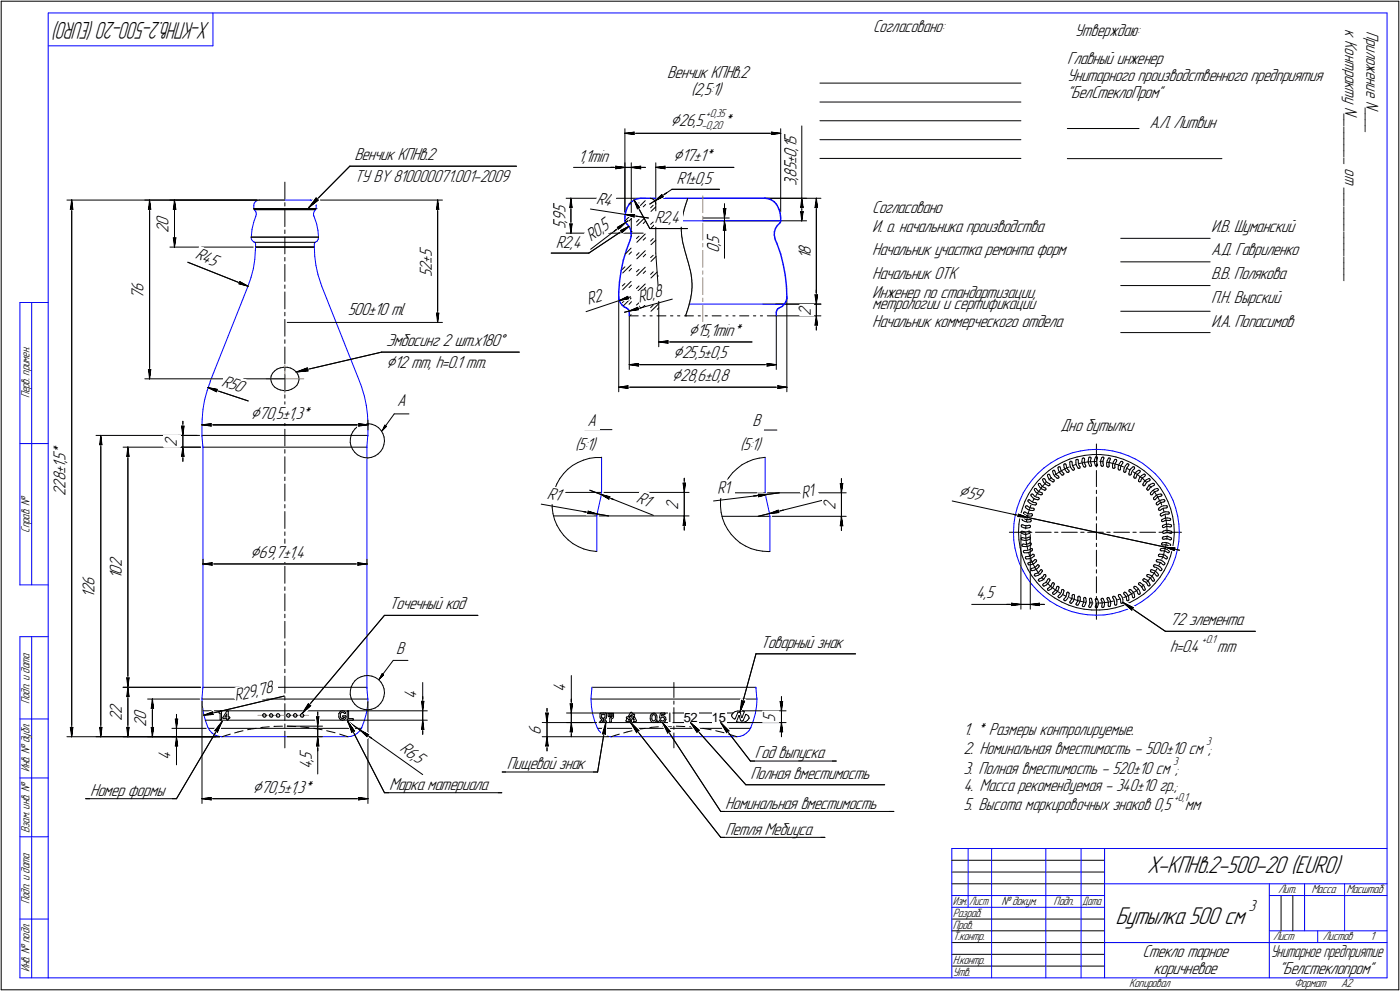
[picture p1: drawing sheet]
<svg xmlns="http://www.w3.org/2000/svg" width="595mm" height="421mm" viewBox="0 0 595 421" stroke-linecap="round" stroke-linejoin="round" font-family="sans-serif">
<defs><g id="words">
<g font-size="10.9">
<text x="487.5" y="371.1">X-KПНв.2-500-20 (EURO)</text>
<text x="474" y="392.7">Бутылка 500 см</text>
</g>
<text font-size="10.7" x="89.2" y="9.3" transform="rotate(180 89.2 9.3)">X-KПНв.2-500-20 (EURO)</text>
<g font-size="8.5">
<text x="285" y="53.6">Ç26,5</text>
<text x="286.2" y="68.5">Ç17±1*</text>
<text x="292.7" y="142.7">Ç15,1min*</text>
<text x="286.1" y="152.3">Ç25,5±0,5</text>
<text x="164.2" y="156.4">Ç12 mm, h=0.1 mm.</text>
<text x="285.6" y="161.8">Ç28,6±0,8</text>
<text x="106.5" y="177.9">Ç70,5±1,3*</text>
<text x="407.2" y="210.7" transform="rotate(12 407.2 210.7)">Ç59</text>
<text x="106.3" y="237">Ç69,7±1,4</text>
<text x="107.3" y="336.7">Ç70,5±1,3*</text>
</g>
<g font-size="7.8">
<text x="371.1" y="13.7">Согласовано:</text>
<text x="456.8" y="15.2">Утверждаю:</text>
<text x="571.8" y="12.4" transform="rotate(90 571.8 12.4)">к</text>
<text x="571.8" y="17.1" transform="rotate(90 571.8 17.1)">К</text>
<text x="580.7" y="13.2" transform="rotate(90 580.7 13.2)">П</text>
<text x="580.7" y="16.3" transform="rotate(90 580.7 16.3)">р</text>
<text x="571.8" y="20.2" transform="rotate(90 571.8 20.2)">о</text>
<text x="571.8" y="22.8" transform="rotate(90 571.8 22.8)">н</text>
<text x="580.7" y="18.9" transform="rotate(90 580.7 18.9)">и</text>
<text x="580.7" y="21.6" transform="rotate(90 580.7 21.6)">л</text>
<text x="453.6" y="27.3">Главный инженер</text>
<text x="571.8" y="25.4" transform="rotate(90 571.8 25.4)">т</text>
<text x="571.8" y="29.1" transform="rotate(90 571.8 29.1)">р</text>
<text x="580.7" y="24.2" transform="rotate(90 580.7 24.2)">о</text>
<text x="580.7" y="26.8" transform="rotate(90 580.7 26.8)">ж</text>
<text x="283.6" y="33.1">Венчик КПНв.2</text>
<text x="453.6" y="34.4">Унитарного производственного предприятия</text>
<text x="571.8" y="31.8" transform="rotate(90 571.8 31.8)">а</text>
<text x="571.8" y="34.4" transform="rotate(90 571.8 34.4)">к</text>
<text x="580.7" y="30.1" transform="rotate(90 580.7 30.1)">е</text>
<text x="580.7" y="32.9" transform="rotate(90 580.7 32.9)">н</text>
<text x="580.7" y="35.5" transform="rotate(90 580.7 35.5)">и</text>
<text x="293.7" y="40.2">(2,5:1)</text>
<text x="453.6" y="41.6">&quot;БелСтеклоПром&quot;</text>
<text x="571.8" y="37.1" transform="rotate(90 571.8 37.1)">т</text>
<text x="571.8" y="40.7" transform="rotate(90 571.8 40.7)">у</text>
<text x="580.7" y="38.1" transform="rotate(90 580.7 38.1)">е</text>
<text x="571.8" y="45.4" transform="rotate(90 571.8 45.4)">N</text>
<text x="580.7" y="42.8" transform="rotate(90 580.7 42.8)">N</text>
<text x="580.7" y="45.8" transform="rotate(90 580.7 45.8)">_</text>
<text x="307.5" y="53.6">*</text>
<text x="571.8" y="48.4" transform="rotate(90 571.8 48.4)">_</text>
<text x="571.8" y="51.1" transform="rotate(90 571.8 51.1)">_</text>
<text x="571.8" y="53.8" transform="rotate(90 571.8 53.8)">_</text>
<text x="580.7" y="48.4" transform="rotate(90 580.7 48.4)">_</text>
<text x="580.7" y="51.1" transform="rotate(90 580.7 51.1)">_</text>
<text x="580.7" y="53.7" transform="rotate(90 580.7 53.7)">_</text>
<text x="488.5" y="54.5">А.Л. Литвин</text>
<text x="571.8" y="56.4" transform="rotate(90 571.8 56.4)">_</text>
<text x="571.8" y="59" transform="rotate(90 571.8 59)">_</text>
<text x="338.5" y="64.1" transform="rotate(-90 338.5 64.1)">,</text>
<text x="338.5" y="63.1" transform="rotate(-90 338.5 63.1)">1</text>
<text x="338.5" y="61" transform="rotate(-90 338.5 61)">5</text>
<text x="571.8" y="61.6" transform="rotate(90 571.8 61.6)">_</text>
<text x="571.8" y="64.3" transform="rotate(90 571.8 64.3)">_</text>
<text x="150.6" y="68.1">Венчик КПНв.2</text>
<text x="245.7" y="68.8">1,1min</text>
<text x="338.5" y="69.8" transform="rotate(-90 338.5 69.8)">±</text>
<text x="338.5" y="67.1" transform="rotate(-90 338.5 67.1)">0</text>
<text x="571.8" y="67" transform="rotate(90 571.8 67)">_</text>
<text x="571.8" y="71.5" transform="rotate(90 571.8 71.5)">о</text>
<text x="150.6" y="77.2">ТУ BY 810000071.001-2009</text>
<text x="338.5" y="76.5" transform="rotate(-90 338.5 76.5)">,</text>
<text x="338.5" y="75.4" transform="rotate(-90 338.5 75.4)">8</text>
<text x="338.5" y="72.4" transform="rotate(-90 338.5 72.4)">5</text>
<text x="571.8" y="74.3" transform="rotate(90 571.8 74.3)">т</text>
<text x="287.5" y="78.1">R1±0,5</text>
<text x="338.5" y="79.2" transform="rotate(-90 338.5 79.2)">3</text>
<text x="571.8" y="79.9" transform="rotate(90 571.8 79.9)">_</text>
<text x="571.8" y="82.6" transform="rotate(90 571.8 82.6)">_</text>
<text x="253.2" y="86.8" transform="rotate(9 253.2 86.8)">R4</text>
<text x="571.8" y="85.2" transform="rotate(90 571.8 85.2)">_</text>
<text x="571.8" y="87.9" transform="rotate(90 571.8 87.9)">_</text>
<text x="240.3" y="94.8" transform="rotate(-90 240.3 94.8)">,</text>
<text x="240.3" y="93.7" transform="rotate(-90 240.3 93.7)">9</text>
<text x="240.3" y="90.7" transform="rotate(-90 240.3 90.7)">5</text>
<text x="278.2" y="94.8">R2,4</text>
<text x="370.8" y="90.4">Согласовано</text>
<text x="571.8" y="90.5" transform="rotate(90 571.8 90.5)">_</text>
<text x="571.8" y="93.1" transform="rotate(90 571.8 93.1)">_</text>
<text x="571.8" y="95.8" transform="rotate(90 571.8 95.8)">_</text>
<text x="71.6" y="99.1" transform="rotate(-90 71.6 99.1)">2</text>
<text x="71.6" y="96" transform="rotate(-90 71.6 96)">0</text>
<text x="240.3" y="97.5" transform="rotate(-90 240.3 97.5)">5</text>
<text x="256.9" y="98.5" transform="rotate(-37 256.9 98.5)">5</text>
<text x="370.8" y="98.5">И. о. начальника производства</text>
<text x="514.8" y="98.5">И.В. Шуманский</text>
<text x="571.8" y="98.5" transform="rotate(90 571.8 98.5)">_</text>
<text x="571.8" y="101.1" transform="rotate(90 571.8 101.1)">_</text>
<text x="236.2" y="105.2">R2,4</text>
<text x="251.2" y="102.8" transform="rotate(-37 251.2 102.8)">R0,</text>
<text x="305.6" y="107.7" transform="rotate(-90 305.6 107.7)">0</text>
<text x="305.6" y="104.6" transform="rotate(-90 305.6 104.6)">,</text>
<text x="305.6" y="103.5" transform="rotate(-90 305.6 103.5)">5</text>
<text x="571.8" y="103.7" transform="rotate(90 571.8 103.7)">_</text>
<text x="571.8" y="106.3" transform="rotate(90 571.8 106.3)">_</text>
<text x="82.6" y="109.8" transform="rotate(22 82.6 109.8)">R45</text>
<text x="183.5" y="112" transform="rotate(-90 183.5 112)">±</text>
<text x="183.5" y="109.3" transform="rotate(-90 183.5 109.3)">5</text>
<text x="344.6" y="110.2" transform="rotate(-90 344.6 110.2)">1</text>
<text x="344.6" y="108.3" transform="rotate(-90 344.6 108.3)">8</text>
<text x="370.8" y="108.5">Начальник участка ремонта форм</text>
<text x="514.8" y="108.5">А.Д. Гавриленко</text>
<text x="571.8" y="109.1" transform="rotate(90 571.8 109.1)">_</text>
<text x="571.8" y="111.7" transform="rotate(90 571.8 111.7)">_</text>
<text x="183.5" y="117.7" transform="rotate(-90 183.5 117.7)">5</text>
<text x="183.5" y="115.1" transform="rotate(-90 183.5 115.1)">2</text>
<text x="370.8" y="118.4">Начальник ОТК</text>
<text x="514.8" y="118.4">В.В. Полякова</text>
<text x="571.8" y="114.3" transform="rotate(90 571.8 114.3)">_</text>
<text x="571.8" y="116.9" transform="rotate(90 571.8 116.9)">_</text>
<text x="61" y="124" transform="rotate(-90 61 124)">6</text>
<text x="61" y="127" transform="rotate(-90 61 127)">7</text>
<text x="250.2" y="129.5" transform="rotate(-18 250.2 129.5)">R2</text>
<text x="271.6" y="128.5" transform="rotate(-15 271.6 128.5)">R0,</text>
<text x="278.5" y="126.7" transform="rotate(-15 278.5 126.7)">8</text>
<text x="370.8" y="126.5">Инженер по стандартизации,</text>
<text x="370.8" y="131.5">метрологии и сертификации</text>
<text x="514.8" y="128.9">П.Н. Вырский</text>
<text x="147.8" y="133.9">500±10 ml</text>
<text x="344.6" y="134.2" transform="rotate(-90 344.6 134.2)">2</text>
<text x="370.8" y="138.9">Начальник коммерческого отдела</text>
<text x="514.8" y="138.9">И.А. Попасимов</text>
<text x="164.2" y="147">Эмбосинг 2 шт.х180Å</text>
<text x="93.9" y="163.8" transform="rotate(18 93.9 163.8)">R50</text>
<text x="168.8" y="172.6">А</text>
<text x="249.7" y="181">А</text>
<text x="319.9" y="181.2">В</text>
<text x="450.8" y="183">Дно бутылки</text>
<text x="75.1" y="189.9" transform="rotate(-90 75.1 189.9)">2</text>
<text x="244.4" y="191.1">(5:1)</text>
<text x="314.5" y="191.3">(5:1)</text>
<text x="27.9" y="196.8" transform="rotate(-90 27.9 196.8)">,</text>
<text x="27.9" y="195.8" transform="rotate(-90 27.9 195.8)">5</text>
<text x="27.9" y="193.1" transform="rotate(-90 27.9 193.1)">*</text>
<text x="27.9" y="201.5" transform="rotate(-90 27.9 201.5)">±</text>
<text x="27.9" y="198.9" transform="rotate(-90 27.9 198.9)">1</text>
<text x="27.9" y="207.6" transform="rotate(-90 27.9 207.6)">2</text>
<text x="27.9" y="204.6" transform="rotate(-90 27.9 204.6)">8</text>
<text x="27.9" y="210.7" transform="rotate(-90 27.9 210.7)">2</text>
<text x="232.3" y="212" transform="rotate(9 232.3 212)">R1</text>
<text x="270.2" y="213.2" transform="rotate(22 270.2 213.2)">R1</text>
<text x="305" y="210.1" transform="rotate(-7 305 210.1)">R1</text>
<text x="341" y="212.1" transform="rotate(-14 341 212.1)">R1</text>
<text x="288.3" y="216.7" transform="rotate(-90 288.3 216.7)">2</text>
<text x="355.1" y="216.8" transform="rotate(-90 355.1 216.8)">2</text>
<text x="51.7" y="244.1" transform="rotate(-90 51.7 244.1)">0</text>
<text x="51.7" y="241" transform="rotate(-90 51.7 241)">2</text>
<text x="40.2" y="249.1" transform="rotate(-90 40.2 249.1)">6</text>
<text x="51.7" y="246.1" transform="rotate(-90 51.7 246.1)">1</text>
<text x="40.2" y="254.1" transform="rotate(-90 40.2 254.1)">1</text>
<text x="40.2" y="252.1" transform="rotate(-90 40.2 252.1)">2</text>
<text x="415" y="254.3">4,5</text>
<text x="165.4" y="258.8">Точечный код</text>
<text x="497.2" y="265.7">72 элемента</text>
<text x="323.3" y="275.3">Товарный знак</text>
<text x="168.3" y="277.8">В</text>
<text x="497.2" y="276.9">h=0.4</text>
<text x="517.2" y="276.9">mm</text>
<text x="240.3" y="294" transform="rotate(-90 240.3 294)">4</text>
<text x="100.1" y="298" transform="rotate(-14 100.1 298)">R29,</text>
<text x="110" y="295.7" transform="rotate(-14 110 295.7)">78</text>
<text x="177" y="296.9" transform="rotate(-90 177 296.9)">4</text>
<text x="51.7" y="303.5" transform="rotate(-90 51.7 303.5)">2</text>
<text x="62.1" y="306" transform="rotate(-90 62.1 306)">0</text>
<text x="51.7" y="306.5" transform="rotate(-90 51.7 306.5)">2</text>
<text x="62.1" y="309" transform="rotate(-90 62.1 309)">2</text>
<text x="329.5" y="306.7" transform="rotate(-90 329.5 306.7)">5</text>
<text x="229.9" y="312.4" transform="rotate(-90 229.9 312.4)">6</text>
<text x="409.4" y="312.3">1. * Размеры контролируемые.</text>
<text x="72.5" y="322.9" transform="rotate(-90 72.5 322.9)">4</text>
<text x="132.5" y="323.8" transform="rotate(-90 132.5 323.8)">,</text>
<text x="132.5" y="322.7" transform="rotate(-90 132.5 322.7)">5</text>
<text x="169.6" y="318.9" transform="rotate(35 169.6 318.9)">R6,</text>
<text x="175.4" y="323" transform="rotate(35 175.4 323)">5</text>
<text x="320.9" y="322.2">Год выпуска</text>
<text x="409.4" y="320.5">2. Номинальная вместимость - 500±10 см ;</text>
<text x="132.5" y="326.8" transform="rotate(-90 132.5 326.8)">4</text>
<text x="215.4" y="326.9">Пищевой знак</text>
<text x="409.4" y="328.8">3. Полная вместимость - 520±10 см ;</text>
<text x="165.4" y="335.7">Марка материала</text>
<text x="318.9" y="330.8">Полная вместимость</text>
<text x="409.4" y="335.9">4. Масса рекомендуемая - 340±10 гр.;</text>
<text x="38.4" y="338.3">Номер формы</text>
<text x="308.3" y="343.7">Номинальная вместимость</text>
<text x="409.4" y="344.2">5. Высота маркировочных знаков 0,5</text>
<text x="503.6" y="344.2">мм</text>
<text x="308.3" y="354.8">Петля Мебиуса</text>
<text x="485.6" y="406.7">Стекло тарное</text>
<text x="490.3" y="413.7">коричневое</text>
<text x="543.7" y="413.7">&quot;Белстеклопром&quot;</text>
</g>
<text font-size="7.6" x="540.1" y="406.7">Унитарное предприятие</text>
<text font-size="7.3" x="530.7" y="387.3">3</text>
<g font-size="5.5">
<text x="284.1" y="306.9">l</text>
<text x="290.7" y="306.9">52</text>
<text x="302.6" y="306.9">15</text>
</g>
<g font-size="5.4">
<text x="12.5" y="169.2" transform="rotate(-90 12.5 169.2)">Перв. примен.</text>
<text x="12.5" y="226.3" transform="rotate(-90 12.5 226.3)">Справ. №</text>
<text x="12.5" y="299.1" transform="rotate(-90 12.5 299.1)">Подп. и дата</text>
<text x="12.5" y="328.2" transform="rotate(-90 12.5 328.2)">Инв. № дубл.</text>
<text x="12.5" y="353.9" transform="rotate(-90 12.5 353.9)">Взам. инв. №</text>
<text x="543.3" y="379.5">Лит.</text>
<text x="557.4" y="379.5">Масса</text>
<text x="572.3" y="379.5">Масштаб</text>
<text x="12.5" y="384.1" transform="rotate(-90 12.5 384.1)">Подп. и дата</text>
<text x="405" y="389.6">Разраб.</text>
<text x="425.6" y="384.5">№ докум.</text>
<text x="447.8" y="384.5">Подп.</text>
<text x="405" y="394.5">Пров.</text>
<text x="405" y="399.5">Т.контр.</text>
<text x="541.1" y="399.5">Лист</text>
<text x="562.3" y="399.5">Листов</text>
<text x="582.4" y="399.5">1</text>
<text x="12.5" y="413.2" transform="rotate(-90 12.5 413.2)">Инв. № подл.</text>
<text x="405" y="409.5">Н.контр.</text>
<text x="405" y="414.5">Утв.</text>
<text x="480" y="419.5">Копировал</text>
<text x="550" y="419.5">Формат</text>
<text x="570" y="419.5">A2</text>
</g>
<g font-size="5.3">
<text x="405" y="384.5">Изм.</text>
<text x="412" y="384.5">Лист</text>
<text x="460" y="384.5">Дата</text>
</g>
<g font-size="5.1">
<text x="300.1" y="49.7">+0,35</text>
<text x="298.2" y="54.8">-0,20</text>
<text x="510.9" y="273">+0.1</text>
<text x="512.7" y="316.7">3</text>
<text x="498.6" y="325">3</text>
<text x="499" y="340.3">+0,1</text>
</g>
</g></defs>
<g fill="none" stroke="#000" stroke-width=".43">
<path d="M265.6 54.7v35.4zM265.6 56.6l4-.5zM265.6 56.6l4 .5zM265.6 56.6h66.2zM269.2 56.6l.4 .5zM269.6 56.1l-.4 .5zM327.8 57.1l4-.5zM327.8 56.1l.5 .5zM327.8 56.1l4 .5zM328.3 56.6l-.5 .5zM331.8 54.7v35.4zM340.8 53.5v30.7z"/>
<path d="M243.8 71.1h21.8zM259.6 71.1h6zM261.6 70.6l4 .5zM261.6 70.6l.4 .5zM261.6 71.7l4-.6zM262 71.1l-.4 .6zM265.6 71.1h2.7zM265.6 69.2v20.9zM268.3 69.2v30.4zM268.3 71.1l4.1 .6zM268.3 71.1l4.1-.5zM268.3 71.1h6z"/>
<path d="M271.9 71.1l.5 .6zM272.4 70.6l-.5 .5zM278.7 69.2v17.5zM278.7 71.1l4-.5zM278.7 71.1l4 .6zM278.7 71.1h33.2zM282.3 71.1l.4 .6zM282.7 70.6l-.4 .5zM240.6 84.2h33.7zM240.6 99.1h32.8zM242.1 88.2l.6-.4zM242.1 95.1l.6 4z"/>
<path d="M242.1 95.1l.6 .4zM242.7 84.2l.5 4zM242.7 87.8l.5 .4zM242.7 84.2l-.6 4zM242.7 95.5l.5-.4zM242.7 84.2v14.9zM243.2 95.1l-.5 4zM251 88.8l14.7 2.3zM261.1 98.2l4.8-3.6zM262.4 96.6l3.5-2zM262.4 96.6l.6 .2zM263 96.8v.7z"/>
<path d="M263 97.5l2.9-2.9zM263.7 98l.6 .2zM263.7 98l3.6-1.8zM264.3 98.9l3-2.7zM264.3 98.2v.7zM265.7 91.1l4 .1zM265.7 91.1l3.9 1.1zM265.7 91.1l9.9 1.5zM265.9 94.6l1-.8zM269.2 91.6l.5-.4zM269.2 91.6l.4 .6zM269.5 85l2.4 3.2z"/>
<path d="M269.5 85l1.4 3.7zM269.5 85l6.7 12.1zM271.2 88.1l.7 .1zM271.2 88.1l-.3 .6zM276.2 86.7l2.1-1.4zM276.2 97.1h16zM278.3 85.3l3.6-1.7zM278.3 85.3l3-2.7zM278.3 85.3l5-3.3zM278.3 85.3l7.3-4.9zM281.3 83.3l.6 .3zM281.3 82.6v.7z"/>
<path d="M285.6 80.4h20.2zM298.7 93.8h44.1zM298.7 84.2h44.1zM298.7 92.6h11.3zM298.7 93.8h11.3zM307.4 88.6l.5 .4zM307.4 88.6l.5 4zM307.4 97.9l.5-.4zM307.9 89l.6-.4zM307.9 86.6v6zM307.9 93.8l-.5 4.1zM307.9 97.5l.6 .4z"/>
<path d="M307.9 93.8l.6 4.1zM307.9 93.8v6zM307.9 92.6v1.2zM307.9 93.8v15.9zM308.5 88.6l-.6 4zM325 84.2h23.9zM340.3 89.8l.5 4zM340.3 89.8l.5 .5zM340.3 88.2l.5-.4zM340.8 90.3l.6-.5zM340.8 84.2l.6 4zM340.8 87.8l.6 .4z"/>
<path d="M340.8 84.2l-.5 4zM340.8 84.2v9.6zM341.4 89.8l-.6 4zM346.4 88.2l.6-.4zM347 84.2l.5 4zM347 87.8l.5 .4zM347 84.2l-.6 4zM347 84.2v45zM234.3 107.5h16zM250.3 107.5l17-11.3zM251 105.9l14.9-11.3zM249.1 132.4l14.1-4.7z"/>
<path d="M263 126.2v40.3zM263.2 127.7l3.7-1.8zM263.2 127.7l4-.8zM263.2 127.7l4.8-1.5zM265.4 132.7l2-.5zM266.6 126.6l.6 .3zM266.9 125.9l-.3 .7zM267.4 132.2l4-.6zM267.4 132.2l3.7-1.6zM267.4 132.2l5.8-1.6zM267.4 132.2l18.3-5.1zM267.5 134.2v22.8z"/>
<path d="M267.5 134.2h3.8zM270.8 131.1l.6 .5zM271.1 130.6l-.3 .5zM273.3 134.2h.9zM276.3 134.2h.9zM279.2 134.2h3.8zM280 134.2v13.1zM285 134.2h1zM288 134.2h1zM290.9 134.2h3.8zM296.8 134.2h.9zM299.7 134.2h1z"/>
<path d="M302.7 134.2h3.8zM308.5 134.2h1zM311.5 134.2h.9zM314.4 134.2h3.9zM320.2 134.2h1zM323.2 134.2h.9zM324.2 129.2h24.7zM326.1 134.2h3.8zM329.7 129.2h19.2zM329.9 134.2v22.8zM329.9 134.2h19zM334.4 126.2v40.3z"/>
<path d="M346.4 125.2l.6 4zM346.4 125.2l.6 .4zM346.4 138.2l.6-.4zM347 125.6l.5-.4zM347 134.2l-.6 4zM347 137.8l.5 .4zM347 134.2l.5 4zM347 134.2v6zM347 123.2v6zM347 129.2v5zM347.5 125.2l-.5 4zM267.5 154.9l3.9-.5z"/>
<path d="M267.5 154.9l3.9 .6zM267.5 154.9h62.4zM271.1 154.9l.3 .6zM271.4 154.4l-.3 .5zM280 145.3l4-.5zM280 145.3l4 .5zM280 145.3h39.6zM283.5 145.3l.5 .5zM284 144.8l-.5 .5zM326 155.5l3.9-.6zM326 154.4l.4 .5zM326 154.4l3.9 .5z"/>
<path d="M326.4 154.9l-.4 .6zM263 164.5l4-.6zM263 164.5l4 .5zM263 164.5h71.4zM266.5 164.5l.5 .5zM267 163.9l-.5 .6zM330.5 165l3.9-.5zM330.5 163.9l.4 .6zM330.5 163.9l3.9 .6zM330.9 164.5l-.4 .5z"/>
</g>
<g fill="#fff" stroke="#fff" stroke-width=".43">
<path d="M283.8 144.3h.7zM283.1 144.4h1.4zM282.4 144.4h2.1zM281.8 144.5h2.7zM281.6 144.6h2.9zM281.4 144.7h3.1zM281.2 144.8h3.3zM281 144.9h3.5zM280.8 144.9h3.7zM280.6 145h3.9zM280.4 145.1h4.1zM280.2 145.2h4.3zM280 145.3h4.5zM280.2 145.4h4.3zM280.4 145.5h4.1zM280.6 145.5h3.9zM280.8 145.6h3.7zM281 145.7h3.5zM281.2 145.8h3.3zM281.4 145.9h3.1zM281.6 146h2.9zM281.8 146h2.7zM282.4 146.1h2.1zM283.1 146.2h1.4zM283.8 146.3h.7z"/>
<path d="M271.3 154h.6zM270.6 154.1h1.3zM269.9 154.2h2zM269.2 154.3h2.7zM269.1 154.3h2.8zM268.8 154.4h3.1zM268.6 154.5h3.3zM268.4 154.6h3.5zM268.1 154.7h3.8zM268 154.8h3.9zM267.7 154.9h4.2zM267.5 154.9h4.4zM267.7 155h4.2zM267.9 155.1h4zM268.1 155.2h3.8zM268.3 155.3h3.6zM268.5 155.4h3.4zM268.6 155.4h3.3zM268.9 155.5h3zM269.1 155.6h2.8zM269.2 155.7h2.7zM269.9 155.8h2zM270.6 155.9h1.3zM271.3 156h.6z"/>
<path d="M325.5 154h.6zM325.5 154.1h1.3zM325.5 154.2h2zM325.5 154.3h2.7zM325.5 154.3h2.9zM325.5 154.4h3.2zM325.5 154.5h3.3zM325.5 154.6h3.6zM325.5 154.7h3.9zM325.5 154.8h4zM325.5 154.9h4.3zM325.5 154.9h4.4zM325.5 155h4.3zM325.5 155.1h4.1zM325.5 155.2h3.9zM325.5 155.3h3.7zM325.5 155.4h3.5zM325.5 155.4h3.3zM325.5 155.5h3.1zM325.5 155.6h2.9zM325.5 155.7h2.7zM325.5 155.8h2zM325.5 155.9h1.3zM325.5 156h.6z"/>
<path d="M266.8 163.5h.7zM266.1 163.6h1.4zM265.4 163.7h2.1zM264.8 163.7h2.7zM264.6 163.8h2.9zM264.4 163.9h3.1zM264.2 164h3.3zM264 164.1h3.5zM263.8 164.2h3.7zM263.6 164.3h3.9zM263.4 164.3h4.1zM263.2 164.4h4.3zM263 164.5h4.5zM263.2 164.6h4.3zM263.5 164.7h4zM263.7 164.8h3.8zM263.9 164.8h3.6zM264.2 164.9h3.3zM264.3 165h3.2zM264.6 165.1h2.9zM264.8 165.2h2.7zM265.4 165.3h2.1zM266.1 165.4h1.4zM266.8 165.4h.7z"/>
<path d="M329.9 163.5h.7zM329.9 163.6h1.4zM329.9 163.7h2.1zM329.9 163.7h2.8zM329.9 163.8h3zM329.9 163.9h3.2zM329.9 164h3.3zM329.9 164.1h3.6zM329.9 164.2h3.8zM329.9 164.3h3.9zM329.9 164.3h4.2zM329.9 164.4h4.4zM329.9 164.5h4.5zM329.9 164.6h4.4zM329.9 164.7h4.1zM329.9 164.8h3.9zM329.9 164.8h3.7zM329.9 164.9h3.4zM329.9 165h3.3zM329.9 165.1h3zM329.9 165.2h2.8zM329.9 165.3h2.1zM329.9 165.4h1.4zM329.9 165.4h.7z"/>
<path d="M339.7 89.3h2.2zM339.8 89.4h2.1zM339.8 89.5h2.1zM339.8 89.6h2.1zM339.8 89.7h2.1zM339.8 89.7h2.1zM339.8 89.8h2.1zM339.9 89.9h2zM339.9 90h1.9zM339.9 90.1h1.9zM339.9 90.2h1.9zM339.9 90.3h1.9zM339.9 90.3h1.9zM339.9 90.4h1.9zM339.9 90.5h1.9zM339.9 90.6h1.9zM339.9 90.7h1.8zM339.9 90.8h1.8zM339.9 90.8h1.8zM339.9 90.9h1.8zM340 91h1.7zM340 91.1h1.7zM340 91.2h1.7zM340 91.3h1.7zM340 91.4h1.6zM340 91.4h1.6zM340.1 91.5h1.5zM340.1 91.6h1.5zM340.1 91.7h1.5zM340.1 91.8h1.5zM340.1 91.9h1.5zM340.1 91.9h1.5zM340.1 92h1.4zM340.2 92.1h1.3zM340.2 92.2h1.3zM340.3 92.3h1.2zM340.3 92.4h1.2zM340.3 92.5h1.1zM340.4 92.5h1zM340.4 92.6h.9zM340.4 92.7h.9zM340.4 92.8h.9zM340.4 92.9h.8zM340.5 93h.7zM340.5 93h.6zM340.5 93.1h.6zM340.6 93.2h.4zM340.6 93.3h.4zM340.7 93.4h.3zM340.7 93.5h.3zM340.7 93.6h.3z"/>
<path d="M340.7 84.5h.3zM340.7 84.6h.3zM340.7 84.7h.3zM340.6 84.8h.4zM340.6 84.8h.4zM340.5 84.9h.6zM340.5 85h.6zM340.5 85.1h.7zM340.4 85.2h.8zM340.4 85.3h.9zM340.4 85.3h.9zM340.4 85.4h.9zM340.4 85.5h1zM340.3 85.6h1.1zM340.3 85.7h1.2zM340.3 85.8h1.2zM340.2 85.9h1.3zM340.2 85.9h1.3zM340.1 86h1.4zM340.1 86.1h1.5zM340.1 86.2h1.5zM340.1 86.3h1.5zM340.1 86.4h1.5zM340.1 86.4h1.5zM340.1 86.5h1.5zM340 86.6h1.6zM340 86.7h1.6zM340 86.8h1.7zM340 86.9h1.7zM340 87h1.7zM340 87h1.7zM339.9 87.1h1.8zM339.9 87.2h1.8zM339.9 87.3h1.8zM339.9 87.4h1.8zM339.9 87.5h1.9zM339.9 87.5h1.9zM339.9 87.6h1.9zM339.9 87.7h1.9zM339.9 87.8h1.9zM339.9 87.9h1.9zM339.9 88h1.9zM339.9 88.1h1.9zM339.9 88.1h2zM339.8 88.2h2.1zM339.8 88.3h2.1zM339.8 88.4h2.1zM339.8 88.5h2.1zM339.8 88.6h2.1zM339.8 88.6h2.1z"/>
<path d="M269.4 55.6h.7zM268.7 55.7h1.4zM268.1 55.8h2zM267.4 55.9h2.7zM267.2 56h2.9zM267 56h3.1zM266.8 56.1h3.3zM266.6 56.2h3.5zM266.4 56.3h3.7zM266.2 56.4h3.9zM266 56.5h4.1zM265.9 56.6h4.2zM265.6 56.6h4.5zM265.9 56.7h4.2zM266 56.8h4.1zM266.2 56.9h3.9zM266.4 57h3.7zM266.6 57.1h3.5zM266.8 57.1h3.3zM267 57.2h3.1zM267.2 57.3h2.9zM267.4 57.4h2.7zM268.1 57.5h2zM268.7 57.6h1.4zM269.4 57.7h.7z"/>
<path d="M327.3 55.6h.7zM327.3 55.7h1.4zM327.3 55.8h2.1zM327.3 55.9h2.7zM327.3 56h3zM327.3 56h3.2zM327.3 56.1h3.3zM327.3 56.2h3.6zM327.3 56.3h3.7zM327.3 56.4h3.9zM327.3 56.5h4.2zM327.3 56.6h4.3zM327.3 56.6h4.5zM327.3 56.7h4.3zM327.3 56.8h4.2zM327.3 56.9h3.9zM327.3 57h3.7zM327.3 57.1h3.6zM327.3 57.1h3.3zM327.3 57.2h3.2zM327.3 57.3h3zM327.3 57.4h2.7zM327.3 57.5h2.1zM327.3 57.6h1.4zM327.3 57.7h.7z"/>
<path d="M281.3 82h.3zM281.2 82.1h.4zM281.1 82.2h.6zM281 82.3h.8zM280.9 82.4h.9zM280.8 82.5h1.1zM280.8 82.5h1.1zM280.7 82.6h1.2zM280.6 82.7h1.4zM280.4 82.8h1.6zM280.3 82.9h1.8zM280.2 83h2zM280.2 83.1h2zM280.1 83.1h2.2zM280 83.2h2.4zM279.9 83.3h2.5zM279.8 83.4h2.6zM279.7 83.5h2.8zM279.7 83.6h2.8zM279.6 83.7h3zM279.4 83.7h3.2zM279.4 83.8h3zM279.3 83.9h3zM279.2 84h2.9zM279.2 84.1h2.7zM279.1 84.2h2.7zM279.1 84.2h2.5zM279.1 84.3h2.3zM279 84.4h2.3zM278.9 84.5h2.2zM278.9 84.6h2zM278.8 84.7h2zM278.7 84.8h1.9zM278.7 84.8h1.7zM278.6 84.9h1.6zM278.6 85h1.2zM278.6 85.1h.9zM278.5 85.2h.6zM278.4 85.3h.3z"/>
<path d="M282.7 70.1h.5zM282.2 70.2h1zM281.6 70.3h1.6zM281.1 70.4h2.1zM280.5 70.4h2.7zM280.3 70.5h2.9zM280.1 70.6h3.1zM279.9 70.7h3.3zM279.7 70.8h3.5zM279.4 70.9h3.8zM279.2 71h4zM279 71h4.2zM278.7 71.1h4.5zM279 71.2h4.2zM279.1 71.3h4.1zM279.3 71.4h3.9zM279.6 71.5h3.6zM279.7 71.5h3.5zM279.9 71.6h3.3zM280.2 71.7h3zM280.3 71.8h2.9zM280.5 71.9h2.7zM281.2 72h2zM281.9 72.1h1.3zM282.5 72.1h.7z"/>
<path d="M346.9 84.5h.2zM346.9 84.6h.2zM346.8 84.7h.3zM346.8 84.8h.4zM346.7 84.8h.5zM346.7 84.9h.6zM346.7 85h.6zM346.6 85.1h.7zM346.6 85.2h.8zM346.5 85.3h.9zM346.5 85.3h.9zM346.5 85.4h1zM346.5 85.5h1zM346.5 85.6h1.1zM346.4 85.7h1.2zM346.4 85.8h1.2zM346.3 85.9h1.3zM346.3 85.9h1.3zM346.2 86h1.4zM346.2 86.1h1.5zM346.2 86.2h1.5zM346.2 86.3h1.5zM346.2 86.4h1.5zM346.2 86.4h1.5zM346.2 86.5h1.5zM346.2 86.6h1.6zM346.1 86.7h1.7zM346.1 86.8h1.7zM346.1 86.9h1.7zM346.1 87h1.7zM346.1 87h1.7zM346.1 87.1h1.8zM346.1 87.2h1.8zM346.1 87.3h1.8zM346 87.4h1.9zM346 87.5h1.9zM346 87.5h1.9zM346 87.6h1.9zM346 87.7h2zM346 87.8h2zM346 87.9h2zM346 88h2zM345.9 88.1h2.1zM345.9 88.1h2.1zM345.9 88.2h2.2zM345.9 88.3h2.2zM345.9 88.4h2.2zM345.9 88.5h2.2zM345.9 88.6h2.2zM345.9 88.6h2.2z"/>
<path d="M345.9 124.7h2.2zM345.9 124.8h2.2zM345.9 124.9h2.2zM345.9 125h2.2zM345.9 125.1h2.2zM345.9 125.1h2.2zM345.9 125.2h2.2zM345.9 125.3h2.1zM345.9 125.4h2.1zM346 125.5h2zM346 125.6h2zM346 125.6h2zM346 125.7h2zM346 125.8h1.9zM346 125.9h1.9zM346 126h1.9zM346 126.1h1.9zM346.1 126.2h1.8zM346.1 126.2h1.8zM346.1 126.3h1.8zM346.1 126.4h1.7zM346.1 126.5h1.7zM346.1 126.6h1.7zM346.1 126.7h1.7zM346.1 126.7h1.7zM346.2 126.8h1.6zM346.2 126.9h1.5zM346.2 127h1.5zM346.2 127.1h1.5zM346.2 127.2h1.5zM346.2 127.3h1.5zM346.2 127.3h1.5zM346.2 127.4h1.4zM346.3 127.5h1.3zM346.3 127.6h1.3zM346.4 127.7h1.2zM346.4 127.8h1.2zM346.5 127.8h1.1zM346.5 127.9h1zM346.5 128h1zM346.5 128.1h.9zM346.5 128.2h.9zM346.6 128.3h.8zM346.6 128.4h.7zM346.7 128.4h.6zM346.7 128.5h.6zM346.7 128.6h.5zM346.8 128.7h.4zM346.8 128.8h.3zM346.9 128.9h.2zM346.9 128.9h.2z"/>
<path d="M346.9 134.5h.2zM346.9 134.5h.2zM346.8 134.6h.3zM346.8 134.7h.4zM346.7 134.8h.5zM346.7 134.9h.6zM346.7 135h.6zM346.6 135h.7zM346.6 135.1h.8zM346.5 135.2h.9zM346.5 135.3h.9zM346.5 135.4h1zM346.5 135.5h1zM346.5 135.6h1.1zM346.4 135.6h1.2zM346.4 135.7h1.2zM346.3 135.8h1.3zM346.3 135.9h1.3zM346.2 136h1.4zM346.2 136.1h1.5zM346.2 136.1h1.5zM346.2 136.2h1.5zM346.2 136.3h1.5zM346.2 136.4h1.5zM346.2 136.5h1.5zM346.2 136.6h1.6zM346.1 136.7h1.7zM346.1 136.7h1.7zM346.1 136.8h1.7zM346.1 136.9h1.7zM346.1 137h1.7zM346.1 137.1h1.8zM346.1 137.2h1.8zM346.1 137.2h1.8zM346 137.3h1.9zM346 137.4h1.9zM346 137.5h1.9zM346 137.6h1.9zM346 137.7h2zM346 137.8h2zM346 137.8h2zM346 137.9h2zM345.9 138h2.1zM345.9 138.1h2.1zM345.9 138.2h2.2zM345.9 138.3h2.2zM345.9 138.3h2.2zM345.9 138.4h2.2zM345.9 138.5h2.2zM345.9 138.6h2.2z"/>
<path d="M345.9 124.7h2.2zM345.9 124.8h2.2zM345.9 124.9h2.2zM345.9 125h2.2zM345.9 125.1h2.2zM345.9 125.1h2.2zM345.9 125.2h2.2zM345.9 125.3h2.1zM345.9 125.4h2.1zM346 125.5h2zM346 125.6h2zM346 125.6h2zM346 125.7h2zM346 125.8h1.9zM346 125.9h1.9zM346 126h1.9zM346 126.1h1.9zM346.1 126.2h1.8zM346.1 126.2h1.8zM346.1 126.3h1.8zM346.1 126.4h1.7zM346.1 126.5h1.7zM346.1 126.6h1.7zM346.1 126.7h1.7zM346.1 126.7h1.7zM346.2 126.8h1.6zM346.2 126.9h1.5zM346.2 127h1.5zM346.2 127.1h1.5zM346.2 127.2h1.5zM346.2 127.3h1.5zM346.2 127.3h1.5zM346.2 127.4h1.4zM346.3 127.5h1.3zM346.3 127.6h1.3zM346.4 127.7h1.2zM346.4 127.8h1.2zM346.5 127.8h1.1zM346.5 127.9h1zM346.5 128h1zM346.5 128.1h.9zM346.5 128.2h.9zM346.6 128.3h.8zM346.6 128.4h.7zM346.7 128.4h.6zM346.7 128.5h.6zM346.7 128.6h.5zM346.8 128.7h.4zM346.8 128.8h.3zM346.9 128.9h.2zM346.9 128.9h.2z"/>
<path d="M272.4 70.1h.5zM271.8 70.2h1.1zM271.3 70.3h1.6zM270.7 70.4h2.2zM270.1 70.4h2.8zM269.9 70.5h3zM269.7 70.6h3.2zM269.5 70.7h3.4zM269.2 70.8h3.7zM269 70.9h3.9zM268.8 71h4.1zM268.6 71h4.3zM268.3 71.1h4.6zM268.6 71.2h4.3zM268.7 71.3h4.2zM268.9 71.4h4zM269.2 71.5h3.7zM269.3 71.5h3.6zM269.5 71.6h3.4zM269.7 71.7h3.2zM269.9 71.8h3zM270.1 71.9h2.8zM270.8 72h2.1zM271.5 72.1h1.4zM272.2 72.1h.7z"/>
<path d="M261.1 70.1h.6zM261.1 70.2h1.1zM261.1 70.3h1.7zM261.1 70.4h2.2zM261.1 70.4h2.7zM261.1 70.5h3zM261.1 70.6h3.2zM261.1 70.7h3.4zM261.1 70.8h3.7zM261.1 70.9h3.9zM261.1 71h4.1zM261.1 71h4.3zM261.1 71.1h4.5zM261.1 71.2h4.3zM261.1 71.3h4.2zM261.1 71.4h3.9zM261.1 71.5h3.7zM261.1 71.5h3.6zM261.1 71.6h3.3zM261.1 71.7h3.1zM261.1 71.8h3zM261.1 71.9h2.7zM261.1 72h2zM261.1 72.1h1.4zM261.1 72.1h.7z"/>
<path d="M269.6 85.3h.2zM269.6 85.3h.3zM269.6 85.4h.5zM269.6 85.5h.6zM269.6 85.6h.7zM269.6 85.7h.7zM269.6 85.8h.8zM269.6 85.9h1zM269.6 85.9h1.1zM269.7 86h1.1zM269.7 86.1h1.1zM269.7 86.2h1.2zM269.7 86.3h1.3zM269.7 86.4h1.4zM269.7 86.4h1.5zM269.7 86.5h1.6zM269.7 86.6h1.6zM269.7 86.7h1.7zM269.7 86.8h1.7zM269.7 86.9h1.8zM269.7 87h1.8zM269.7 87h1.9zM269.8 87.1h1.9zM269.8 87.2h2zM269.8 87.3h2zM269.9 87.4h2zM269.9 87.5h2zM270 87.5h2zM270 87.6h2.1zM270 87.7h2.1zM270.1 87.8h2.1zM270.1 87.9h2.2zM270.2 88h2.2zM270.2 88.1h2.2zM270.2 88.1h2.3zM270.3 88.2h2.2zM270.3 88.3h2.3zM270.3 88.4h2.3zM270.3 88.5h2.2zM270.3 88.6h2zM270.4 88.6h1.7zM270.4 88.7h1.5zM270.5 88.8h1.3zM270.5 88.9h1.1zM270.5 89h1zM270.6 89.1h.8zM270.6 89.2h.6zM270.7 89.2h.3z"/>
<path d="M267.3 90.7h3zM267 90.8h3.3zM266.6 90.8h3.7zM266.4 90.9h3.9zM266 91h4.3zM265.7 91.1h4.6zM265.9 91.2h4.4zM266 91.3h4.3zM266.2 91.4h4.1zM266.4 91.4h3.9zM266.5 91.5h3.8zM266.6 91.6h3.7zM266.8 91.7h3.5zM267 91.8h3.2zM267.1 91.9h3.1zM267.3 91.9h2.9zM267.4 92h2.8zM267.7 92.1h2.5zM268 92.2h2.2zM268.2 92.3h2zM268.5 92.4h1.6zM268.7 92.5h1.4zM269 92.5h1.1zM269.2 92.6h.9zM269.5 92.7h.6zM269.7 92.8h.4z"/>
<path d="M265.6 94.7h.3zM265.3 94.7h.5zM264.9 94.8h.9zM264.7 94.9h1zM264.3 95h1.3zM264 95.1h1.6zM263.9 95.2h1.6zM263.7 95.2h1.8zM263.6 95.3h1.8zM263.4 95.4h1.9zM263.3 95.5h2zM263.1 95.6h2.2zM263 95.7h2.3zM262.8 95.8h2.4zM262.7 95.8h2.4zM262.6 95.9h2.5zM262.4 96h2.6zM262.2 96.1h2.8zM262.1 96.2h2.8zM262 96.3h2.8zM261.8 96.4h3zM261.6 96.4h3.2zM261.7 96.5h3zM261.8 96.6h2.8zM261.9 96.7h2.6zM261.9 96.8h2.5zM262 96.9h2.3zM262 96.9h2.2zM262.1 97h2.1zM262.1 97.1h2zM262.2 97.2h1.8zM262.3 97.3h1.6zM262.3 97.4h1.5zM262.4 97.5h1.3zM262.5 97.5h1.2zM262.6 97.6h1zM262.6 97.7h.9zM262.6 97.8h.8zM262.7 97.9h.6zM262.8 98h.4zM262.9 98h.2z"/>
<path d="M267 96.3h.3zM266.6 96.4h.6zM266.2 96.4h1zM265.9 96.5h1.2zM265.4 96.6h1.6zM265.3 96.7h1.7zM265.1 96.8h1.9zM264.9 96.9h2zM264.8 96.9h2.1zM264.6 97h2.2zM264.4 97.1h2.4zM264.2 97.2h2.5zM264.1 97.3h2.5zM263.9 97.4h2.7zM263.7 97.5h2.8zM263.6 97.5h2.8zM263.4 97.6h3zM263.2 97.7h3.2zM263 97.8h3.3zM263.1 97.9h3.1zM263.1 98h3zM263.1 98h2.9zM263.2 98.1h2.7zM263.3 98.2h2.6zM263.3 98.3h2.4zM263.4 98.4h2.2zM263.5 98.5h2zM263.5 98.6h1.9zM263.6 98.6h1.7zM263.6 98.7h1.6zM263.7 98.8h1.4zM263.7 98.9h1.3zM263.8 99h1.1zM263.8 99.1h1zM263.9 99.1h.8zM264 99.2h.6zM264 99.3h.5zM264.1 99.4h.3z"/>
<path d="M267 125.3h.2zM266.8 125.4h.4zM266.6 125.5h.6zM266.4 125.6h.9zM266.3 125.6h1zM266.1 125.7h1.2zM265.9 125.8h1.5zM265.8 125.9h1.6zM265.6 126h1.8zM265.4 126.1h2.1zM265.3 126.2h2.2zM265.1 126.2h2.4zM264.9 126.3h2.6zM264.7 126.4h2.8zM264.6 126.5h2.9zM264.5 126.6h3zM264.4 126.7h3.2zM264.3 126.7h3.3zM264.2 126.8h3.4zM264.2 126.9h3.5zM264.1 127h3.6zM263.9 127.1h3.8zM263.8 127.2h4zM263.7 127.3h4.1zM263.7 127.3h4.1zM263.6 127.4h3.8zM263.5 127.5h3.5zM263.4 127.6h3.1zM263.2 127.7h2.9zM264.2 127.8h1.5z"/>
<path d="M271.3 130h.2zM271.1 130h.4zM270.9 130.1h.6zM270.7 130.2h.8zM270.5 130.3h1.1zM270.3 130.4h1.3zM270.1 130.5h1.5zM269.9 130.6h1.7zM269.7 130.6h2zM269.5 130.7h2.2zM269.3 130.8h2.4zM269.2 130.9h2.5zM268.9 131h2.8zM268.8 131.1h3zM268.7 131.1h3.1zM268.6 131.2h3.2zM268.5 131.3h3.4zM268.4 131.4h3.5zM268.3 131.5h3.6zM268.1 131.6h3.8zM268.1 131.7h3.8zM268 131.7h3.9zM267.9 131.8h4.1zM267.7 131.9h4.3zM267.6 132h4.4zM267.5 132.1h4zM267.4 132.2h3.6zM268.1 132.2h2.3zM268.7 132.3h1.2z"/>
<path d="M306.8 88.1h2.2zM306.9 88.1h2.1zM306.9 88.2h2.1zM306.9 88.3h2.1zM306.9 88.4h2.1zM306.9 88.5h2.1zM306.9 88.6h2.1zM307 88.6h2zM307 88.7h2zM307 88.8h1.9zM307 88.9h1.9zM307 89h1.9zM307 89.1h1.9zM307 89.2h1.9zM307.1 89.2h1.8zM307.1 89.3h1.8zM307.1 89.4h1.8zM307.1 89.5h1.8zM307.1 89.6h1.8zM307.1 89.7h1.8zM307.2 89.7h1.7zM307.2 89.8h1.7zM307.2 89.9h1.7zM307.2 90h1.7zM307.2 90.1h1.7zM307.2 90.2h1.6zM307.2 90.3h1.6zM307.3 90.3h1.5zM307.3 90.4h1.5zM307.3 90.5h1.5zM307.3 90.6h1.5zM307.3 90.7h1.5zM307.3 90.8h1.5zM307.3 90.8h1.4zM307.3 90.9h1.4zM307.3 91h1.4zM307.4 91.1h1.2zM307.4 91.2h1.2zM307.4 91.3h1.1zM307.5 91.4h1zM307.5 91.4h.9zM307.6 91.5h.8zM307.6 91.6h.8zM307.6 91.7h.8zM307.7 91.8h.7zM307.7 91.9h.6zM307.7 91.9h.6zM307.8 92h.4zM307.8 92.1h.4zM307.8 92.2h.4zM307.8 92.3h.3zM307.8 92.4h.3z"/>
<path d="M307.8 94.1h.3zM307.8 94.1h.3zM307.8 94.2h.4zM307.8 94.3h.4zM307.8 94.4h.4zM307.7 94.5h.6zM307.7 94.6h.6zM307.7 94.7h.7zM307.6 94.7h.8zM307.6 94.8h.8zM307.6 94.9h.8zM307.5 95h.9zM307.5 95.1h1zM307.4 95.2h1.1zM307.4 95.2h1.2zM307.4 95.3h1.2zM307.3 95.4h1.4zM307.3 95.5h1.4zM307.3 95.6h1.4zM307.3 95.7h1.5zM307.3 95.8h1.5zM307.3 95.8h1.5zM307.3 95.9h1.5zM307.3 96h1.5zM307.3 96.1h1.5zM307.2 96.2h1.6zM307.2 96.3h1.6zM307.2 96.4h1.7zM307.2 96.4h1.7zM307.2 96.5h1.7zM307.2 96.6h1.7zM307.2 96.7h1.7zM307.1 96.8h1.8zM307.1 96.9h1.8zM307.1 96.9h1.8zM307.1 97h1.8zM307.1 97.1h1.8zM307.1 97.2h1.8zM307 97.3h1.9zM307 97.4h1.9zM307 97.5h1.9zM307 97.5h1.9zM307 97.6h1.9zM307 97.7h2zM307 97.8h2zM306.9 97.9h2.1zM306.9 98h2.1zM306.9 98h2.1zM306.9 98.1h2.1zM306.9 98.2h2.1zM306.9 98.3h2.1z"/>
<path d="M242.6 84.5h.2zM242.6 84.6h.2zM242.5 84.7h.4zM242.5 84.8h.4zM242.4 84.8h.5zM242.4 84.9h.6zM242.4 85h.6zM242.3 85.1h.8zM242.3 85.2h.8zM242.2 85.3h1zM242.2 85.3h1zM242.1 85.4h1.1zM242.1 85.5h1.1zM242.1 85.6h1.1zM242.1 85.7h1.2zM242.1 85.8h1.2zM242 85.9h1.4zM242 85.9h1.4zM241.9 86h1.5zM241.9 86.1h1.6zM241.9 86.2h1.6zM241.9 86.3h1.6zM241.9 86.4h1.6zM241.9 86.4h1.6zM241.9 86.5h1.6zM241.9 86.6h1.6zM241.8 86.7h1.7zM241.8 86.8h1.8zM241.8 86.9h1.8zM241.8 87h1.8zM241.8 87h1.8zM241.8 87.1h1.8zM241.8 87.2h1.8zM241.8 87.3h1.8zM241.7 87.4h1.9zM241.7 87.5h2zM241.7 87.5h2zM241.7 87.6h2zM241.7 87.7h2zM241.7 87.8h2zM241.7 87.9h2zM241.7 88h2zM241.6 88.1h2.1zM241.6 88.1h2.2zM241.6 88.2h2.2zM241.6 88.3h2.2zM241.6 88.4h2.2zM241.6 88.5h2.2zM241.6 88.6h2.2zM241.6 88.6h2.2z"/>
<path d="M241.6 94.6h2.2zM241.6 94.7h2.2zM241.6 94.7h2.2zM241.6 94.8h2.2zM241.6 94.9h2.2zM241.6 95h2.2zM241.6 95.1h2.2zM241.6 95.2h2.2zM241.6 95.2h2.1zM241.7 95.3h2zM241.7 95.4h2zM241.7 95.5h2zM241.7 95.6h2zM241.7 95.7h2zM241.7 95.8h2zM241.7 95.8h2zM241.7 95.9h1.9zM241.8 96h1.8zM241.8 96.1h1.8zM241.8 96.2h1.8zM241.8 96.3h1.8zM241.8 96.4h1.8zM241.8 96.4h1.8zM241.8 96.5h1.8zM241.8 96.6h1.7zM241.9 96.7h1.6zM241.9 96.8h1.6zM241.9 96.9h1.6zM241.9 96.9h1.6zM241.9 97h1.6zM241.9 97.1h1.6zM241.9 97.2h1.6zM241.9 97.3h1.5zM242 97.4h1.4zM242 97.5h1.4zM242.1 97.5h1.2zM242.1 97.6h1.2zM242.1 97.7h1.1zM242.1 97.8h1.1zM242.1 97.9h1.1zM242.2 98h1zM242.2 98h1zM242.3 98.1h.8zM242.3 98.2h.8zM242.4 98.3h.6zM242.4 98.4h.6zM242.4 98.5h.5zM242.5 98.6h.4zM242.5 98.6h.4zM242.6 98.7h.2zM242.6 98.8h.2z"/>
</g>
<g fill="#000" stroke="#000" stroke-width=".43">
<path d="M265.6 56.6h3.6zM266.3 56.7h2.9zM267 56.8h2.3zM267.6 56.9h1.8zM268.3 57h1.2zM269 57.1h.6z"/>
<path d="M269 56.2h.6zM268.3 56.3h1.2zM267.6 56.4h1.8zM267 56.5h2.3zM266.3 56.6h2.9z"/>
<path d="M327.9 56.2h.6zM328 56.3h1.2zM328.1 56.4h1.8zM328.2 56.5h2.3zM328.3 56.6h2.9z"/>
<path d="M328.3 56.6h3.5zM328.3 56.7h2.9zM328.2 56.8h2.3zM328.1 56.9h1.8zM328 57h1.2zM327.9 57.1h.6z"/>
<path d="M261.7 70.7h.6zM261.8 70.8h1.2zM261.8 70.9h1.9zM261.9 71h2.4zM262 71h3z"/>
<path d="M262 71.1h3.6zM262 71.2h3.1zM261.9 71.3h2.6zM261.9 71.4h2zM261.8 71.5h1.6zM261.8 71.5h1zM261.7 71.6h.5z"/>
<path d="M268.3 71.1h3.6zM268.9 71.2h3.1zM269.5 71.3h2.6zM270.1 71.4h2.1zM270.7 71.5h1.5zM271.3 71.5h1zM271.9 71.6h.5z"/>
<path d="M271.7 70.7h.7zM271 70.8h1.3zM270.3 70.9h1.9zM269.7 71h2.4zM269 71h3z"/>
<path d="M278.7 71.1h3.6zM279.3 71.2h3.1zM279.9 71.3h2.5zM280.5 71.4h2zM281 71.5h1.5zM281.6 71.5h1zM282.2 71.6h.5z"/>
<path d="M282.1 70.7h.6zM281.4 70.8h1.2zM280.8 70.9h1.7zM280.1 71h2.3zM279.4 71h3z"/>
<path d="M242.2 95.3h.3zM242.2 95.4h.4zM242.2 95.5h.5zM242.2 95.6h.5zM242.2 95.7h.5zM242.3 95.8h.4zM242.3 95.8h.4zM242.3 95.9h.4zM242.3 96h.4zM242.3 96.1h.4zM242.3 96.2h.4zM242.3 96.3h.4zM242.3 96.4h.4zM242.4 96.4h.3zM242.4 96.5h.3zM242.4 96.6h.3zM242.4 96.7h.3zM242.4 96.8h.3zM242.4 96.9h.3zM242.4 96.9h.3zM242.4 97h.3z"/>
<path d="M242.4 86.3h.3zM242.4 86.4h.3zM242.4 86.4h.3zM242.4 86.5h.3zM242.4 86.6h.3zM242.4 86.7h.3zM242.4 86.8h.3zM242.4 86.9h.3zM242.3 87h.4zM242.3 87h.4zM242.3 87.1h.4zM242.3 87.2h.4zM242.3 87.3h.4zM242.3 87.4h.4zM242.3 87.5h.4zM242.3 87.5h.4zM242.2 87.6h.5zM242.2 87.7h.5zM242.2 87.8h.5zM242.2 87.9h.4zM242.2 88h.3z"/>
<path d="M242.7 85.6h.2zM242.7 85.7h.2zM242.7 85.8h.2zM242.7 85.9h.2zM242.7 85.9h.2zM242.7 86h.2zM242.7 86.1h.2zM242.7 86.2h.2zM242.7 86.3h.3zM242.7 86.4h.3zM242.7 86.4h.3zM242.7 86.5h.3zM242.7 86.6h.3zM242.7 86.7h.3zM242.7 86.8h.3zM242.7 86.9h.3zM242.7 87h.4zM242.7 87h.4zM242.7 87.1h.4zM242.7 87.2h.4zM242.7 87.3h.4zM242.7 87.4h.4zM242.7 87.5h.4zM242.7 87.5h.4zM242.7 87.6h.5zM242.7 87.7h.5zM242.7 87.8h.5zM242.8 87.9h.4zM242.9 88h.3z"/>
<path d="M242.9 95.3h.3zM242.8 95.4h.4zM242.7 95.5h.5zM242.7 95.6h.5zM242.7 95.7h.5zM242.7 95.8h.4zM242.7 95.8h.4zM242.7 95.9h.4zM242.7 96h.4zM242.7 96.1h.4zM242.7 96.2h.4zM242.7 96.3h.4zM242.7 96.4h.4zM242.7 96.4h.3zM242.7 96.5h.3zM242.7 96.6h.3zM242.7 96.7h.3zM242.7 96.8h.3zM242.7 96.9h.3zM242.7 96.9h.3zM242.7 97h.3zM242.7 97.1h.2zM242.7 97.2h.2zM242.7 97.3h.2zM242.7 97.4h.2zM242.7 97.5h.2zM242.7 97.5h.2zM242.7 97.6h.2zM242.7 97.7h.2z"/>
<path d="M264.8 95.4h.2zM264.7 95.5h.2zM264.6 95.6h.2zM264.4 95.7h.4zM264.3 95.8h.4zM264.2 95.8h.4zM264.2 95.9h.3zM264 96h.4zM263.9 96.1h.4zM263.8 96.2h.4zM263.7 96.3h.5zM263.6 96.4h.5zM263.5 96.4h.5zM263.3 96.5h.6zM263.2 96.6h.6zM263.1 96.7h.6zM263 96.8h.7zM263 96.9h.6zM263 96.9h.5zM263 97h.4zM263 97.1h.3zM263 97.2h.2z"/>
<path d="M265 95.1h.3zM264.8 95.2h.2zM264.6 95.3h.3zM264.4 95.4h.4zM264.3 95.5h.4zM264.2 95.6h.4zM264 95.7h.4zM263.9 95.8h.4zM263.7 95.8h.5zM263.6 95.9h.6zM263.4 96h.6zM263.3 96.1h.6zM263.1 96.2h.7zM263 96.3h.7zM262.9 96.4h.7zM262.7 96.4h.8zM262.6 96.5h.7zM262.4 96.6h.8zM262.7 96.7h.4z"/>
<path d="M266 91.2h.3zM266.4 91.3h.5zM266.6 91.4h.9zM267 91.4h1.1zM267.2 91.5h1.4zM267.5 91.6h1.7zM267.8 91.7h1.5zM268.1 91.8h1.3zM268.4 91.9h1zM268.7 91.9h.8zM269 92h.5zM269.3 92.1h.3z"/>
<path d="M266.3 91.2h3.4zM266.9 91.3h2.8zM267.5 91.4h2.1zM268.1 91.4h1.4zM268.6 91.5h.8z"/>
<path d="M266.4 96.8h.3zM266.4 96.9h.2zM266.2 96.9h.3zM266.1 97h.3zM265.9 97.1h.4zM265.9 97.2h.3zM265.8 97.3h.3zM265.6 97.4h.4zM265.5 97.5h.4zM265.3 97.5h.6zM265.3 97.6h.5zM265.1 97.7h.6zM265 97.8h.6zM264.8 97.9h.7zM264.8 98h.6zM264.6 98h.7zM264.5 98.1h.7zM264.3 98.2h.8zM264.3 98.3h.7zM264.3 98.4h.6zM264.3 98.5h.5zM264.3 98.6h.5zM264.3 98.6h.4zM264.3 98.7h.3z"/>
<path d="M266.6 96.5h.3zM266.4 96.6h.3zM266.3 96.7h.3zM266.1 96.8h.3zM265.9 96.9h.5zM265.8 96.9h.4zM265.6 97h.5zM265.4 97.1h.5zM265.3 97.2h.6zM265.1 97.3h.7zM264.9 97.4h.7zM264.8 97.5h.7zM264.6 97.5h.7zM264.4 97.6h.9zM264.2 97.7h.9zM264.1 97.8h.9zM263.9 97.9h.9zM263.7 98h1.1zM264 98h.6zM264.2 98.1h.3z"/>
<path d="M270 86.3h.3zM270.1 86.4h.2zM270.1 86.5h.2zM270.2 86.6h.2zM270.2 86.7h.2zM270.3 86.8h.2zM270.3 86.9h.2zM270.3 87h.3zM270.3 87h.3zM270.3 87.1h.4zM270.4 87.2h.4zM270.4 87.3h.4zM270.4 87.4h.4zM270.5 87.5h.3zM270.5 87.5h.4zM270.5 87.6h.4zM270.6 87.7h.4zM270.6 87.8h.4zM270.7 87.9h.4zM270.7 88h.4zM270.7 88.1h.5zM270.8 88.1h.4zM270.8 88.2h.4zM270.8 88.3h.4zM270.8 88.4h.3zM270.8 88.5h.3z"/>
<path d="M270 85.9h.3zM270.2 86.2h.2zM270.3 86.3h.2zM270.3 86.4h.2zM270.3 86.4h.3zM270.3 86.5h.4zM270.4 86.6h.3zM270.4 86.7h.4zM270.5 86.8h.3zM270.5 86.9h.4zM270.6 87h.3zM270.6 87h.4zM270.7 87.1h.4zM270.8 87.2h.4zM270.8 87.3h.4zM270.8 87.4h.5zM270.8 87.5h.6zM270.9 87.5h.5zM270.9 87.6h.5zM271 87.7h.5zM271 87.8h.6zM271.1 87.9h.6zM271.1 88h.6zM271.2 88.1h.6zM271.2 88.1h.7z"/>
<path d="M281.2 83.4h.3zM281.1 83.5h.7zM280.9 83.6h1zM280.8 83.7h1zM280.7 83.7h.9zM280.6 83.8h.8zM280.4 83.9h.9zM280.3 84h.8zM280.2 84.1h.7zM280.1 84.2h.7zM279.9 84.2h.7zM279.8 84.3h.6zM279.7 84.4h.5zM279.6 84.5h.5zM279.5 84.6h.4zM279.3 84.7h.4zM279.2 84.8h.4zM279.1 84.8h.3zM279 84.9h.2zM278.8 85h.3z"/>
<path d="M281.1 82.9h.2zM281 83h.3zM280.9 83.1h.4zM280.8 83.1h.5zM280.8 83.2h.5zM280.6 83.3h.7zM280.5 83.4h.7zM280.4 83.5h.7zM280.3 83.6h.6zM280.2 83.7h.6zM280.2 83.7h.5zM280.1 83.8h.5zM280 83.9h.4zM279.8 84h.5zM279.7 84.1h.5zM279.7 84.2h.4zM279.6 84.2h.3zM279.5 84.3h.3zM279.4 84.4h.3zM279.3 84.5h.3zM279.2 84.6h.3zM279.1 84.7h.2zM279 84.8h.2z"/>
<path d="M307.5 88.8h.3zM307.5 88.9h.3zM307.5 89h.4zM307.5 89.1h.4zM307.5 89.2h.4zM307.5 89.2h.4zM307.6 89.3h.3zM307.6 89.4h.3zM307.6 89.5h.3zM307.6 89.6h.3zM307.6 89.7h.3zM307.6 89.7h.3zM307.6 89.8h.3zM307.6 89.9h.3zM307.7 90h.2zM307.7 90.1h.2zM307.7 90.2h.2zM307.7 90.3h.2zM307.7 90.3h.2zM307.7 90.4h.2zM307.7 90.5h.2zM307.7 90.6h.2z"/>
<path d="M307.7 95.8h.2zM307.7 95.9h.2zM307.7 96h.2zM307.7 96.1h.2zM307.7 96.2h.2zM307.7 96.3h.2zM307.7 96.4h.2zM307.7 96.4h.2zM307.6 96.5h.3zM307.6 96.6h.3zM307.6 96.7h.3zM307.6 96.8h.3zM307.6 96.9h.3zM307.6 96.9h.3zM307.6 97h.3zM307.6 97.1h.3zM307.5 97.2h.4zM307.5 97.3h.4zM307.5 97.4h.4zM307.5 97.5h.4zM307.5 97.5h.3zM307.5 97.6h.3z"/>
<path d="M307.9 95h.3zM307.9 95.1h.3zM307.9 95.2h.3zM307.9 95.2h.3zM307.9 95.3h.3zM307.9 95.4h.3zM307.9 95.5h.3zM307.9 95.6h.4zM307.9 95.7h.4zM307.9 95.8h.4zM307.9 95.8h.4zM307.9 95.9h.4zM307.9 96h.4zM307.9 96.1h.4zM307.9 96.2h.5zM307.9 96.3h.5zM307.9 96.4h.5zM307.9 96.4h.5zM307.9 96.5h.5zM307.9 96.6h.5zM307.9 96.7h.5zM307.9 96.8h.5zM307.9 96.9h.5zM307.9 96.9h.5zM307.9 97h.5zM307.9 97.1h.5zM307.9 97.2h.5zM307.9 97.3h.5zM307.9 97.4h.6zM307.9 97.5h.6zM308.1 97.5h.4zM308.2 97.6h.3z"/>
<path d="M308.2 88.8h.3zM308.1 88.9h.4zM307.9 89h.6zM307.9 89.1h.6zM307.9 89.2h.5zM307.9 89.2h.5zM307.9 89.3h.5zM307.9 89.4h.5zM307.9 89.5h.5zM307.9 89.6h.5zM307.9 89.7h.5zM307.9 89.7h.5zM307.9 89.8h.5zM307.9 89.9h.5zM307.9 90h.5zM307.9 90.1h.5zM307.9 90.2h.5zM307.9 90.3h.5zM307.9 90.3h.4zM307.9 90.4h.4zM307.9 90.5h.4zM307.9 90.6h.4zM307.9 90.7h.4zM307.9 90.8h.4zM307.9 90.8h.4zM307.9 90.9h.3zM307.9 91h.3zM307.9 91.1h.3zM307.9 91.2h.3zM307.9 91.3h.3zM307.9 91.4h.3zM307.9 91.4h.3z"/>
<path d="M340.4 90.1h.2zM340.4 90.2h.3zM340.4 90.3h.4zM340.4 90.3h.4zM340.4 90.4h.4zM340.4 90.5h.4zM340.4 90.6h.4zM340.4 90.7h.4zM340.4 90.8h.4zM340.4 90.8h.4zM340.4 90.9h.4zM340.4 91h.4zM340.4 91.1h.4zM340.5 91.2h.3zM340.5 91.3h.3zM340.5 91.4h.3zM340.5 91.4h.3zM340.5 91.5h.3zM340.5 91.6h.3zM340.5 91.7h.3zM340.5 91.8h.3z"/>
<path d="M340.5 86.3h.3zM340.5 86.4h.3zM340.5 86.4h.3zM340.5 86.5h.3zM340.5 86.6h.3zM340.5 86.7h.3zM340.5 86.8h.3zM340.5 86.9h.3zM340.4 87h.4zM340.4 87h.4zM340.4 87.1h.4zM340.4 87.2h.4zM340.4 87.3h.4zM340.4 87.4h.4zM340.4 87.5h.4zM340.4 87.5h.4zM340.4 87.6h.4zM340.4 87.7h.4zM340.4 87.8h.4zM340.4 87.9h.3zM340.4 88h.2z"/>
<path d="M340.8 85.4h.2zM340.8 85.5h.2zM340.8 85.6h.2zM340.8 85.7h.2zM340.8 85.8h.2zM340.8 85.9h.2zM340.8 85.9h.2zM340.8 86h.3zM340.8 86.1h.3zM340.8 86.2h.3zM340.8 86.3h.3zM340.8 86.4h.3zM340.8 86.4h.3zM340.8 86.5h.4zM340.8 86.6h.4zM340.8 86.7h.4zM340.8 86.8h.4zM340.8 86.9h.4zM340.8 87h.4zM340.8 87h.4zM340.8 87.1h.5zM340.8 87.2h.5zM340.8 87.3h.5zM340.8 87.4h.5zM340.8 87.5h.5zM340.8 87.5h.5zM340.8 87.6h.5zM340.8 87.7h.6zM340.8 87.8h.6zM341 87.9h.4zM341 88h.4z"/>
<path d="M341 90.1h.4zM341 90.2h.4zM340.8 90.3h.6zM340.8 90.3h.6zM340.8 90.4h.5zM340.8 90.5h.5zM340.8 90.6h.5zM340.8 90.7h.5zM340.8 90.8h.5zM340.8 90.8h.5zM340.8 90.9h.5zM340.8 91h.4zM340.8 91.1h.4zM340.8 91.2h.4zM340.8 91.3h.4zM340.8 91.4h.4zM340.8 91.4h.4zM340.8 91.5h.4zM340.8 91.6h.3zM340.8 91.7h.3zM340.8 91.8h.3zM340.8 91.9h.3zM340.8 91.9h.3zM340.8 92h.3zM340.8 92.1h.2zM340.8 92.2h.2zM340.8 92.3h.2zM340.8 92.4h.2zM340.8 92.5h.2zM340.8 92.5h.2zM340.8 92.6h.2z"/>
<path d="M346.7 86h.3zM346.7 86.1h.3zM346.7 86.2h.3zM346.7 86.3h.3zM346.7 86.4h.3zM346.7 86.4h.3zM346.6 86.5h.4zM346.6 86.6h.4zM346.6 86.7h.4zM346.6 86.8h.4zM346.6 86.9h.4zM346.6 87h.4zM346.6 87h.4zM346.5 87.1h.5zM346.5 87.2h.5zM346.5 87.3h.5zM346.5 87.4h.5zM346.5 87.5h.5zM346.5 87.5h.5zM346.5 87.6h.5zM346.5 87.7h.5zM346.5 87.8h.5zM346.5 87.9h.4zM346.5 88h.3z"/>
<path d="M347 85.6h.2zM347 85.7h.2zM347 85.8h.2zM347 85.9h.2zM347 85.9h.2zM347 86h.2zM347 86.1h.2zM347 86.2h.2zM347 86.3h.3zM347 86.4h.3zM347 86.4h.3zM347 86.5h.3zM347 86.6h.3zM347 86.7h.3zM347 86.8h.3zM347 86.9h.3zM347 87h.4zM347 87h.4zM347 87.1h.4zM347 87.2h.4zM347 87.3h.4zM347 87.4h.4zM347 87.5h.4zM347 87.5h.4zM347 87.6h.5zM347 87.7h.5zM347 87.8h.5zM347.1 87.9h.4zM347.2 88h.3z"/>
<path d="M266.4 126.7h.4zM266.1 126.7h.9zM265.9 126.8h1.2zM265.6 126.9h1.6zM265.3 127h1.5zM265.1 127.1h1.3zM264.8 127.2h1.1zM264.6 127.3h.9zM264.3 127.3h.7zM264.1 127.4h.5zM263.8 127.5h.4z"/>
<path d="M266.5 126.1h.4zM266.4 126.2h.4zM266.2 126.2h.6zM266 126.3h.8zM265.9 126.4h.8zM265.7 126.5h1zM265.5 126.6h1.1zM265.3 126.7h1.1zM265.2 126.7h.9zM265 126.8h.9zM264.8 126.9h.8zM264.7 127h.6zM264.5 127.1h.6zM264.3 127.2h.5zM264.2 127.3h.4zM264 127.3h.3zM263.8 127.4h.3z"/>
<path d="M270.6 131.2h.4zM270.3 131.3h.8zM270 131.4h1.2zM269.7 131.5h1.6zM269.4 131.6h2zM269.2 131.7h1.6zM268.9 131.7h1.4zM268.6 131.8h1.1zM268.3 131.9h.9zM268 132h.6zM267.7 132.1h.3z"/>
<path d="M270.8 130.7h.3zM270.6 130.8h.4zM270.3 130.9h.7zM270.2 131h.7zM270 131.1h.9zM269.7 131.1h1.1zM269.6 131.2h1zM269.4 131.3h.9zM269.2 131.4h.8zM269 131.5h.7zM268.8 131.6h.6zM268.6 131.7h.6zM268.4 131.7h.5zM268.2 131.8h.4zM268 131.9h.3z"/>
<path d="M346.5 125.5h.3zM346.5 125.6h.4zM346.5 125.6h.5zM346.5 125.7h.5zM346.5 125.8h.5zM346.5 125.9h.5zM346.5 126h.5zM346.5 126.1h.5zM346.5 126.2h.5zM346.5 126.2h.5zM346.5 126.3h.5zM346.6 126.4h.4zM346.6 126.5h.4zM346.6 126.6h.4zM346.6 126.7h.4zM346.6 126.7h.4zM346.6 126.8h.4zM346.6 126.9h.4zM346.7 127h.3zM346.7 127.1h.3zM346.7 127.2h.3zM346.7 127.3h.3zM346.7 127.3h.3zM346.7 127.4h.3z"/>
<path d="M346.5 125.5h.3zM346.5 125.6h.4zM346.5 125.6h.5zM346.5 125.7h.5zM346.5 125.8h.5zM346.5 125.9h.5zM346.5 126h.5zM346.5 126.1h.5zM346.5 126.2h.5zM346.5 126.2h.5zM346.5 126.3h.5zM346.6 126.4h.4zM346.6 126.5h.4zM346.6 126.6h.4zM346.6 126.7h.4zM346.6 126.7h.4zM346.6 126.8h.4zM346.6 126.9h.4zM346.7 127h.3zM346.7 127.1h.3zM346.7 127.2h.3zM346.7 127.3h.3zM346.7 127.3h.3zM346.7 127.4h.3z"/>
<path d="M346.7 136h.3zM346.7 136.1h.3zM346.7 136.1h.3zM346.7 136.2h.3zM346.7 136.3h.3zM346.7 136.4h.3zM346.6 136.5h.4zM346.6 136.6h.4zM346.6 136.7h.4zM346.6 136.7h.4zM346.6 136.8h.4zM346.6 136.9h.4zM346.6 137h.4zM346.5 137.1h.5zM346.5 137.2h.5zM346.5 137.2h.5zM346.5 137.3h.5zM346.5 137.4h.5zM346.5 137.5h.5zM346.5 137.6h.5zM346.5 137.7h.5zM346.5 137.8h.5zM346.5 137.8h.5zM346.5 137.9h.4zM346.5 138h.2z"/>
<path d="M347 135.6h.2zM347 135.6h.2zM347 135.7h.2zM347 135.8h.2zM347 135.9h.2zM347 136h.2zM347 136.1h.2zM347 136.1h.2zM347 136.2h.3zM347 136.3h.3zM347 136.4h.3zM347 136.5h.3zM347 136.6h.3zM347 136.7h.3zM347 136.7h.3zM347 136.8h.3zM347 136.9h.4zM347 137h.4zM347 137.1h.4zM347 137.2h.4zM347 137.2h.4zM347 137.3h.4zM347 137.4h.4zM347 137.5h.4zM347 137.6h.5zM347 137.7h.5zM347 137.8h.5zM347 137.8h.5zM347.1 137.9h.4zM347.2 138h.3z"/>
<path d="M347.2 125.5h.3zM347.1 125.6h.4zM347 125.6h.5zM347 125.7h.5zM347 125.8h.5zM347 125.9h.4zM347 126h.4zM347 126.1h.4zM347 126.2h.4zM347 126.2h.4zM347 126.3h.4zM347 126.4h.4zM347 126.5h.4zM347 126.6h.3zM347 126.7h.3zM347 126.7h.3zM347 126.8h.3zM347 126.9h.3zM347 127h.3zM347 127.1h.3zM347 127.2h.3zM347 127.3h.2zM347 127.3h.2zM347 127.4h.2zM347 127.5h.2zM347 127.6h.2zM347 127.7h.2zM347 127.8h.2zM347 127.8h.2z"/>
<path d="M347.2 125.5h.3zM347.1 125.6h.4zM347 125.6h.5zM347 125.7h.5zM347 125.8h.5zM347 125.9h.4zM347 126h.4zM347 126.1h.4zM347 126.2h.4zM347 126.2h.4zM347 126.3h.4zM347 126.4h.4zM347 126.5h.4zM347 126.6h.3zM347 126.7h.3zM347 126.7h.3zM347 126.8h.3zM347 126.9h.3zM347 127h.3zM347 127.1h.3zM347 127.2h.3zM347 127.3h.2zM347 127.3h.2zM347 127.4h.2zM347 127.5h.2zM347 127.6h.2zM347 127.7h.2zM347 127.8h.2zM347 127.8h.2z"/>
<path d="M267.5 154.9h3.6zM268.1 155h3.1zM268.6 155.1h2.7zM269.2 155.2h2.1zM269.7 155.3h1.7zM270.3 155.4h1.1zM270.9 155.4h.5z"/>
<path d="M270.8 154.5h.6zM270.2 154.6h1.2zM269.5 154.7h1.8zM268.8 154.8h2.5zM268.1 154.9h3.1z"/>
<path d="M280 145.3h3.5zM280.7 145.4h2.9zM281.3 145.5h2.4zM282 145.5h1.8zM282.7 145.6h1.2zM283.4 145.7h.6z"/>
<path d="M283.4 144.9h.6zM282.7 144.9h1.2zM282 145h1.8zM281.3 145.1h2.4zM280.7 145.2h2.9z"/>
<path d="M326.1 154.5h.5zM326.1 154.6h1.2zM326.2 154.7h1.8zM326.3 154.8h2.4zM326.4 154.9h3z"/>
<path d="M326.4 154.9h3.5zM326.4 155h3zM326.3 155.1h2.5zM326.2 155.2h2.1zM326.2 155.3h1.5zM326.1 155.4h1.1zM326.1 155.4h.5z"/>
<path d="M263 164.5h3.5zM263.7 164.6h2.9zM264.3 164.7h2.4zM265 164.8h1.8zM265.7 164.8h1.2zM266.4 164.9h.6z"/>
<path d="M266.4 164h.6zM265.9 164.1h1zM265.3 164.2h1.5zM264.8 164.3h2zM264.2 164.3h2.5zM263.6 164.4h3z"/>
<path d="M330.5 164h.5zM330.6 164.1h1zM330.7 164.2h1.5zM330.7 164.3h2zM330.8 164.3h2.5zM330.9 164.4h3z"/>
<path d="M330.9 164.5h3.5zM330.9 164.6h2.9zM330.8 164.7h2.4zM330.7 164.8h1.8zM330.6 164.8h1.2zM330.5 164.9h.6z"/>
</g>
<g fill="none" stroke="#00f" stroke-width=".59">
<path d="M272.4 84.2h26.3zM298.7 84.2h26.3zM325 84.2l1.5 .2zM326.5 84.4l1.3 .5zM327.8 84.9l1.2 .8zM329 85.7l.9 1zM329.1 99.8l.3 1.5zM329.2 98.4l-.1 1.4zM329.6 97l-.4 1.4zM329.9 86.7l.5 .7zM330.4 95.8l-.8 1.2zM330.4 87.4l.7 1.6z"/>
<path d="M331.1 89l.5 1.8zM331.4 94.8l-1 1zM331.6 90.8l.2 1.8zM331.7 94.3l-.3 .5zM331.8 92.6v1.2zM331.8 93.8l-.1 .5zM329.4 101.3l.1 .6zM329.9 132.7v1.5z"/>
</g>
<path d="M289.8 93.8h42zM292.9 129.2h40.5z" fill="none" stroke="#00f" stroke-width=".43"/>
<circle cx="325" cy="84.2" r=".3" fill="#00f"/>
<g fill="none" stroke="#00f" stroke-width=".59">
<path d="M265.6 92.6v1.2zM265.6 93.8l.2 .7zM265.6 91.9v.7zM265.8 94.5l.2 .3zM265.9 90.1l-.3 1.8zM266 94.8l.5 .4zM266.5 95.2l1 1.2zM266.5 88.3l-.6 1.8zM267.5 96.4l.6 1.3zM267.5 86.7l-1 1.6zM268.1 97.7l.2 1.4zM268.3 99.1l-.1 1.4z"/>
<path d="M268.5 85.7l1.2-.8zM268.5 85.7l-1 1zM269.7 84.9l1.2-.5zM270.9 84.4l1.5-.2zM268.2 100.5l-.3 1.4zM329.5 101.9l.8 1.7zM330.3 103.6l1.5 4.3zM331.8 107.9l1.1 4.5zM332.9 112.4l.9 4.5zM333.8 116.9l.5 4.6zM267.5 132.7v1.5zM330.1 131.9l-.2 .8z"/>
<path d="M330.5 131.2l.7-.4zM330.5 131.2l-.4 .7zM331.2 130.8l1.2-.6zM332.4 130.2l.9-.9zM334 128.2l-.7 1.1zM334.3 121.5l.1 4.7zM334.4 126.9l-.4 1.3zM334.4 126.2v.7z"/>
</g>
<circle cx="267.5" cy="86.7" r=".3" fill="#00f"/>
<g fill="none" stroke="#00f" stroke-width=".59">
<path d="M263.3 119.6l-.3 4.6zM264 115.1l-.7 4.5zM264.9 110.6l-.9 4.5zM266.3 106.2l-1.4 4.4zM267.9 101.9l-1.6 4.3zM263 124.2v2zM263 126.2l.1 1.2zM263.1 127.4l.6 1.2zM263.7 128.6l.7 1zM264.4 129.6l1 .9zM265.4 130.5l.8 .3zM266.2 130.8l.6 .4z"/>
<path d="M266.8 131.2l.5 .6zM267.3 131.8l.2 .9z"/>
</g>
<g fill="none" stroke="#000" stroke-width=".43">
<path d="M265.6 56.6l4-.5zM265.6 56.6l4 .5zM265.6 56.6h66.2zM269.2 56.6l.4 .5zM269.6 56.1l-.4 .5zM327.8 57.1l4-.5zM327.8 56.1l.5 .5zM327.8 56.1l4 .5zM328.3 56.6l-.5 .5zM259.6 71.1h6zM261.6 70.6l4 .5zM261.6 70.6l.4 .5z"/>
<path d="M261.6 71.7l4-.6zM262 71.1l-.4 .6zM265.6 71.1h2.7zM268.3 71.1l4.1 .6zM268.3 71.1l4.1-.5zM268.3 71.1h6zM271.9 71.1l.5 .6zM272.4 70.6l-.5 .5zM278.7 71.1l4-.5zM278.7 71.1l4 .6zM278.7 71.1h33.2zM282.3 71.1l.4 .6z"/>
<path d="M282.7 70.6l-.4 .5zM242.1 88.2l.6-.4zM242.1 95.1l.6 4zM242.1 95.1l.6 .4zM242.7 84.2l.5 4zM242.7 87.8l.5 .4zM242.7 84.2l-.6 4zM242.7 95.5l.5-.4zM242.7 84.2v14.9zM243.2 95.1l-.5 4zM261.1 98.2l4.8-3.6zM262.4 96.6l3.5-2z"/>
<path d="M262.4 96.6l.6 .2zM263 96.8v.7zM263 97.5l2.9-2.9zM263.7 98l.6 .2zM263.7 98l3.6-1.8zM264.3 98.9l3-2.7zM264.3 98.2v.7zM265.6 93.9l2.6-2.6zM265.7 91.1l4 .1zM265.7 91.1l3.9 1.1zM265.7 91.1l9.9 1.5zM265.9 94.6l1-.8z"/>
<path d="M267.4 93.9l1-1zM268.2 98.4h.1M268.3 100h.1M268.4 85.8l-.9 .9zM269.2 91.6l.5-.4zM269.2 91.6l.4 .6zM269.5 85l2.4 3.2zM269.5 85l1.4 3.7zM269.5 85l6.7 12.1zM270.5 87.2l1.1-1zM270.7 95.8l3.5-3.4zM270.7 88.8l3.5-3.5z"/>
<path d="M271.2 88.1l.7 .1zM271.2 88.1l-.3 .6zM271.6 93.2l-1.1 1.1zM273.4 87.9l1-1zM274.4 93.9l-1 1.1zM276.2 84.2h.2zM276.2 86.7l2.1-1.4zM276.2 97.1h16zM276.4 84.2l1 .3zM276.5 95.3l1.1-1zM276.7 96.9l2-2zM276.7 89.8l2-1.9z"/>
<path d="M277.4 84.5l.6 .5zM277.6 87.2l-1.1 1.1zM278 85l.6 .9zM278.3 85.3l3.6-1.7zM278.3 85.3l3-2.7zM278.3 85.3l5-3.3zM278.6 85.9l.1 .8zM278.7 86.7v20.8zM281.3 83.3l.6 .3zM281.3 82.6v.7zM285.6 80.4h20.2zM289.6 96.4v.5z"/>
<path d="M289.6 96.9v.4zM289.6 97.3v.4zM289.6 97.7v.4zM289.6 98.1v.5zM289.6 95.2v.4zM289.6 95.6v.4zM289.6 96v.4zM289.6 98.6v.4zM289.6 99v.4zM289.6 99.4l.1 .4zM289.7 94.3v.4zM289.7 94.7l-.1 .5z"/>
<path d="M289.7 99.8v.4zM289.8 93.5v.4zM289.8 93.9l-.1 .4zM289.9 93l-.1 .5zM290 92.6l-.1 .4zM290.1 92.2l-.1 .4zM290.2 91.8l-.1 .4zM290.2 91.4v.4zM290.3 90.9l-.1 .5zM290.4 90.5l-.1 .4zM290.5 90.1l-.1 .4zM290.7 89.7l-.2 .4z"/>
<path d="M290.7 89.2v.5zM290.8 88.8l-.1 .4zM291 88.4l-.2 .4zM291.1 88l-.1 .4zM291.3 87.5l-.2 .5zM291.3 87.1v.4zM291.5 86.8l-.2 .3zM291.6 86.4l-.1 .4zM291.8 85.9l-.2 .5zM291.9 85.5l-.1 .4zM292 85.1l-.1 .4zM292.2 84.7l-.2 .4z"/>
<path d="M292.4 84.2l-.2 .5zM307.4 88.6l.5 .4zM307.4 88.6l.5 4zM307.4 97.9l.5-.4zM307.9 89l.6-.4zM307.9 86.6v6zM307.9 93.8l-.5 4.1zM307.9 97.5l.6 .4zM307.9 93.8l.6 4.1zM307.9 93.8v6zM307.9 92.6v1.2zM308.5 88.6l-.6 4z"/>
<path d="M340.3 89.8l.5 4zM340.3 89.8l.5 .5zM340.3 88.2l.5-.4zM340.8 90.3l.6-.5zM340.8 84.2l.6 4zM340.8 87.8l.6 .4zM340.8 84.2l-.5 4zM340.8 84.2v9.6zM341.4 89.8l-.6 4zM346.4 88.2l.6-.4zM347 84.2l.5 4zM347 87.8l.5 .4z"/>
<path d="M347 84.2l-.6 4zM347 84.2v45zM234.3 107.5h16zM250.3 107.5l17-11.3zM264.7 116l3.5-3.5zM265.6 113.4l-1.1 1.1zM267.4 108l1-1zM268.2 105.4l-2.5 2.6zM268.4 114l-1 1.1zM270.5 115.5l1.1-1zM270.5 101.3l1.1-1zM270.7 117.1l3.5-3.6z"/>
<path d="M270.7 110l3.5-3.5zM270.7 103l3.5-3.6zM271.6 107.4l-1.1 1.1zM273.4 102l1-1zM274.4 115.1l-1 1.1zM274.4 108l-1 1.1zM276.5 116.6l1.1-1.1zM276.5 109.5l1.1-1zM276.7 118.1l2.6-2.5zM276.7 111.1l2.1-2.1zM276.7 104l2-2zM277.6 101.3l-1.1 1.1z"/>
<path d="M278.7 107.5l1.3 18.1zM279.4 117.3h.1M289.7 100.2l.1 .5zM289.8 100.7l.1 .4zM289.9 101.1l.1 .4zM290 101.5v.4zM290 101.9l.1 .5zM290.1 102.4l.1 .4zM290.2 102.8v.4zM290.2 103.2l.1 .4zM290.3 103.6l.2 .5zM290.5 104.1l.1 .4z"/>
<path d="M290.6 104.5l.1 .4zM290.7 104.9v.4zM290.7 105.3l.2 .4zM290.9 105.7l.1 .5zM291 106.2l.1 .4zM291.1 106.6l.2 .5zM291.3 107.1v.4zM291.3 107.5l.2 .4zM291.5 107.9l.1 .5zM291.6 108.4l.2 .4zM291.8 108.8v.4zM291.8 109.2l.1 .4z"/>
<path d="M291.9 109.6l.2 .5zM292.1 110.1l.1 .4zM292.2 110.5l.2 .4zM292.4 110.9v.4zM292.4 111.3l.2 .5zM292.6 111.8l.1 .4zM292.7 112.2l.1 .4zM292.8 112.6l.1 .4zM292.9 113l.1 .5zM293 113.5l.1 .4zM293.1 113.9l.1 .4zM293.2 114.3l.2 .4z"/>
<path d="M293.4 114.7l.1 .4zM293.5 115.1v.5zM293.5 115.6l.1 .4zM293.6 116l.1 .4zM293.7 116.4l.1 .4zM293.8 116.8v.5zM293.8 117.3l.1 .4zM293.9 117.7l.1 .4zM294 118.1v.4zM294 118.5v.5zM294 119v.4zM294 119.4v.4z"/>
<path d="M294 119.8l.1 .4zM263.2 127.7l3.7-1.8zM263.2 127.7l4-.8zM263.2 127.7l4.8-1.5zM264.5 128.6l1.1-1.1zM264.5 121.5l1.1-1zM264.7 123.1l3.5-3.6zM264.8 130l3.4-3.3zM265.4 132.7l2-.5zM266.6 126.6l.6 .3zM266.9 125.9l-.3 .7zM267.4 132.2l4-.6z"/>
<path d="M267.4 132.2l3.7-1.6zM267.4 132.2l5.8-1.6zM267.7 134.2l.5-.5zM268.4 128.2l-1 1.1zM268.4 121.2l-1 1zM270.5 129.6l1.1-1zM270.5 122.6l1.1-1.1zM270.7 131.2l3.5-3.5zM270.7 124.1l3.5-3.5zM270.8 131.1l.6 .5zM271.1 130.6l-.3 .5zM274.4 129.3l-1 1.1z"/>
<path d="M274.4 122.2l-1 1.1zM276.5 130.7l1.1-1.1zM276.5 123.6l1.1-1zM276.7 132.2l3.3-3.2zM276.7 125.2l3-3zM279.4 131.4l.6-.6zM279.8 123.9l-.4 .5zM280 125.6v8.6zM291.4 134.2h.1M291.5 133.8l-.1 .4zM291.7 133.3l-.2 .5zM291.8 132.9l-.1 .4z"/>
<path d="M291.9 132.5l-.1 .4zM292.1 132.1l-.2 .4zM292.3 131.7l-.2 .4zM292.4 131.2l-.1 .5zM292.5 130.8l-.1 .4zM292.6 130.4l-.1 .4zM292.8 130l-.2 .4zM292.9 129.5l-.1 .5zM292.9 129.1v.4zM293.1 128.7l-.2 .4zM293.2 128.3l-.1 .4zM293.3 127.8l-.1 .5z"/>
<path d="M293.4 127.4l-.1 .4zM293.5 127l-.1 .4zM293.6 126.2v.4zM293.6 126.6l-.1 .4zM293.7 125.7l-.1 .5zM293.8 125.3l-.1 .4zM293.9 124.9l-.1 .4zM294 124v.5zM294 124.5l-.1 .4zM294 122.8v.4zM294 123.2v.4zM294 123.6v.4z"/>
<path d="M294.1 120.2v.4zM294.1 120.6v.5zM294.1 121.1v.4zM294.1 121.5v.4zM294.1 121.9v.4zM294.1 122.3l-.1 .5zM346.4 125.2l.6 4zM346.4 125.2l.6 .4zM346.4 138.2l.6-.4zM347 125.6l.5-.4zM347 134.2l-.6 4zM347 137.8l.5 .4z"/>
<path d="M347 134.2l.5 4zM347 134.2v6zM347 123.2v6zM347 129.2v5zM347.5 125.2l-.5 4zM267.5 154.9l3.9-.5zM267.5 154.9l3.9 .6zM267.5 154.9h62.4zM271.1 154.9l.3 .6zM271.4 154.4l-.3 .5zM280 145.3l4-.5zM280 145.3l4 .5z"/>
<path d="M280 145.3h39.6zM283.5 145.3l.5 .5zM284 144.8l-.5 .5zM326 155.5l3.9-.6zM326 154.4l.4 .5zM326 154.4l3.9 .5zM326.4 154.9l-.4 .6zM263 164.5l4-.6zM263 164.5l4 .5zM263 164.5h71.4zM266.5 164.5l.5 .5zM267 163.9l-.5 .6z"/>
<path d="M330.5 165l3.9-.5zM330.5 163.9l.4 .6zM330.5 163.9l3.9 .6zM330.9 164.5l-.4 .5z"/>
</g>
<path d="M298.7 83.2v7.1zM298.7 91.9v1.5zM298.7 94.8v7.1zM298.7 103.5v1.4zM298.7 106.4v7.1zM298.7 115.1v1.4zM298.7 118v7.1zM298.7 126.7v1.4zM298.7 129.6v7.1z" fill="none" stroke="#ff8000" stroke-width=".43"/>
<g fill="#fff" stroke="#fff" stroke-width=".43">
<path d="M283.7 27.5h37.6zM283.7 27.6h37.6zM283.7 27.7h37.6zM283.7 27.8h37.6zM283.7 27.9h37.6zM283.7 27.9h37.6zM283.7 28h37.6zM283.7 28.1h37.6zM283.7 28.2h37.6zM283.7 28.3h37.6zM283.7 28.4h37.6zM283.7 28.4h37.6zM283.7 28.5h37.6zM283.7 28.6h37.6zM283.7 28.7h37.6zM283.7 28.8h37.6zM283.7 28.9h37.6zM283.7 29h37.6zM283.7 29h37.6zM283.7 29.1h37.6zM283.7 29.2h37.6zM283.7 29.3h37.6zM283.7 29.4h37.6zM283.7 29.5h37.6zM283.7 29.5h37.6zM283.7 29.6h37.6zM283.7 29.7h37.6zM283.7 29.8h37.6zM283.7 29.9h37.6zM283.7 30h37.6zM283.7 30.1h37.6zM283.7 30.1h37.6zM283.7 30.2h37.6zM283.7 30.3h37.6zM283.7 30.4h37.6zM283.7 30.5h37.6zM283.7 30.6h37.6zM283.7 30.6h37.6zM283.7 30.7h37.6zM283.7 30.8h37.6zM283.7 30.9h37.6zM283.7 31h37.6zM283.7 31.1h37.6zM283.7 31.2h37.6zM283.7 31.2h37.6zM283.7 31.3h37.6zM283.7 31.4h37.6zM283.7 31.5h37.6zM283.7 31.6h37.6zM283.7 31.7h37.6zM283.7 31.7h37.6zM283.7 31.8h37.6zM283.7 31.9h37.6zM283.7 32h37.6zM283.7 32.1h37.6zM283.7 32.2h37.6zM283.7 32.3h37.6zM283.7 32.3h37.6zM283.7 32.4h37.6zM283.7 32.5h37.6zM283.7 32.6h37.6zM283.7 32.7h37.6zM283.7 32.8h37.6zM283.7 32.9h37.6zM283.7 32.9h37.6zM283.7 33h37.6zM283.7 33.1h37.6zM283.7 33.2h37.6zM283.7 33.3h37.6zM283.7 33.4h37.6zM283.7 33.4h37.6zM283.7 33.5h37.6zM283.7 33.6h37.6zM283.7 33.7h37.6zM283.7 33.8h37.6zM283.7 33.9h37.6zM283.7 34h37.6zM283.7 34h37.6zM283.7 34.1h37.6zM283.7 34.2h37.6zM283.7 34.3h37.6zM283.7 34.4h37.6zM283.7 34.5h37.6zM283.7 34.5h37.6z"/>
<path d="M283.7 34.6h24.8zM283.7 34.7h24.8zM283.7 34.8h24.8zM283.7 34.9h24.8zM283.7 35h24.8zM283.7 35.1h24.8zM283.7 35.1h24.8zM283.7 35.2h24.8zM283.7 35.3h24.8zM283.7 35.4h24.8zM283.7 35.5h24.8zM283.7 35.6h24.8zM283.7 35.6h24.8zM283.7 35.7h24.8zM283.7 35.8h24.8zM283.7 35.9h24.8zM283.7 36h24.8zM283.7 36.1h24.8zM283.7 36.2h24.8zM283.7 36.2h24.8zM283.7 36.3h24.8zM283.7 36.4h24.8zM283.7 36.5h24.8zM283.7 36.6h24.8zM283.7 36.7h24.8zM283.7 36.7h24.8zM283.7 36.8h24.8zM283.7 36.9h24.8zM283.7 37h24.8zM283.7 37.1h24.8zM283.7 37.2h24.8zM283.7 37.3h24.8zM283.7 37.3h24.8zM283.7 37.4h24.8zM283.7 37.5h24.8zM283.7 37.6h24.8zM283.7 37.7h24.8zM283.7 37.8h24.8zM283.7 37.8h24.8zM283.7 37.9h24.8zM283.7 38h24.8zM283.7 38.1h24.8zM283.7 38.2h24.8zM283.7 38.3h24.8zM283.7 38.4h24.8zM283.7 38.4h24.8zM283.7 38.5h24.8zM283.7 38.6h24.8zM283.7 38.7h24.8zM283.7 38.8h24.8zM283.7 38.9h24.8zM283.7 38.9h24.8zM283.7 39h24.8zM283.7 39.1h24.8zM283.7 39.2h24.8zM283.7 39.3h24.8zM283.7 39.4h24.8zM283.7 39.5h24.8zM283.7 39.5h24.8zM283.7 39.6h24.8zM283.7 39.7h24.8zM283.7 39.8h24.8zM283.7 39.9h24.8zM283.7 40h24.8zM283.7 40h24.8zM283.7 40.1h24.8zM283.7 40.2h24.8zM283.7 40.3h24.8zM283.7 40.4h24.8zM283.7 40.5h24.8zM283.7 40.6h24.8zM283.7 40.6h24.8zM283.7 40.7h24.8zM283.7 40.8h24.8zM283.7 40.9h24.8zM283.7 41h24.8zM283.7 41.1h24.8zM283.7 41.1h24.8zM283.7 41.2h24.8zM283.7 41.3h24.8zM283.7 41.4h24.8zM283.7 41.5h24.8zM283.7 41.6h24.8zM283.7 41.7h24.8z"/>
<path d="M283.8 144.3h.7zM283.1 144.4h1.4zM282.4 144.4h2.1zM281.8 144.5h2.7zM281.6 144.6h2.9zM281.4 144.7h3.1zM281.2 144.8h3.3zM281 144.9h3.5zM280.8 144.9h3.7zM280.6 145h3.9zM280.4 145.1h4.1zM280.2 145.2h4.3zM280 145.3h4.5zM280.2 145.4h4.3zM280.4 145.5h4.1zM280.6 145.5h3.9zM280.8 145.6h3.7zM281 145.7h3.5zM281.2 145.8h3.3zM281.4 145.9h3.1zM281.6 146h2.9zM281.8 146h2.7zM282.4 146.1h2.1zM283.1 146.2h1.4zM283.8 146.3h.7z"/>
<path d="M292.8 136.9h23.5zM292.8 137h23.5zM292.8 137.1h23.5zM292.8 137.2h23.5zM292.8 137.2h23.5zM292.8 137.3h23.5zM292.8 137.4h23.5zM292.8 137.5h23.5zM292.8 137.6h23.5zM292.8 137.7h23.5zM292.8 137.8h23.5zM292.8 137.8h23.5zM292.8 137.9h23.5zM292.8 138h23.5zM292.8 138.1h23.5zM292.8 138.2h23.5zM292.8 138.3h23.5zM292.8 138.3h23.5zM292.8 138.4h23.5zM292.8 138.5h23.5zM292.8 138.6h23.5zM292.8 138.7h23.5zM292.8 138.8h23.5zM292.8 138.9h23.5zM292.8 138.9h23.5zM292.8 139h23.5zM292.8 139.1h23.5zM292.8 139.2h23.5zM292.8 139.3h23.5zM292.8 139.4h23.5zM292.8 139.4h23.5zM292.8 139.5h23.5zM292.8 139.6h23.5zM292.8 139.7h23.5zM292.8 139.8h23.5zM292.8 139.9h23.5zM292.8 140h23.5zM292.8 140h23.5zM292.8 140.1h23.5zM292.8 140.2h23.5zM292.8 140.3h23.5zM292.8 140.4h23.5zM292.8 140.5h23.5zM292.8 140.5h23.5zM292.8 140.6h23.5zM292.8 140.7h23.5zM292.8 140.8h23.5zM292.8 140.9h23.5zM292.8 141h23.5zM292.8 141.1h23.5zM292.8 141.1h23.5zM292.8 141.2h23.5zM292.8 141.3h23.5zM292.8 141.4h23.5zM292.8 141.5h23.5zM292.8 141.6h23.5zM292.8 141.6h23.5zM292.8 141.7h23.5zM292.8 141.8h23.5zM292.8 141.9h23.5zM292.8 142h23.5zM292.8 142.1h23.5zM292.8 142.2h23.5zM292.8 142.2h23.5zM292.8 142.3h23.5zM292.8 142.4h23.5zM292.8 142.5h23.5zM292.8 142.6h23.5zM292.8 142.7h23.5zM292.8 142.7h23.5zM292.8 142.8h23.5zM292.8 142.9h23.5zM292.8 143h23.5zM292.8 143.1h23.5zM292.8 143.2h23.5zM292.8 143.3h23.5zM292.8 143.3h23.5zM292.8 143.4h23.5zM292.8 143.5h23.5zM292.8 143.6h23.5zM292.8 143.7h23.5zM292.8 143.8h23.5zM292.8 143.8h23.5zM292.8 143.9h23.5zM292.8 144h23.5zM292.8 144.1h23.5zM292.8 144.2h23.5z"/>
<path d="M271.3 154h.6zM270.6 154.1h1.3zM269.9 154.2h2zM269.2 154.3h2.7zM269.1 154.3h2.8zM268.8 154.4h3.1zM268.6 154.5h3.3zM268.4 154.6h3.5zM268.1 154.7h3.8zM268 154.8h3.9zM267.7 154.9h4.2zM267.5 154.9h4.4zM267.7 155h4.2zM267.9 155.1h4zM268.1 155.2h3.8zM268.3 155.3h3.6zM268.5 155.4h3.4zM268.6 155.4h3.3zM268.9 155.5h3zM269.1 155.6h2.8zM269.2 155.7h2.7zM269.9 155.8h2zM270.6 155.9h1.3zM271.3 156h.6z"/>
<path d="M325.5 154h.6zM325.5 154.1h1.3zM325.5 154.2h2zM325.5 154.3h2.7zM325.5 154.3h2.9zM325.5 154.4h3.2zM325.5 154.5h3.3zM325.5 154.6h3.6zM325.5 154.7h3.9zM325.5 154.8h4zM325.5 154.9h4.3zM325.5 154.9h4.4zM325.5 155h4.3zM325.5 155.1h4.1zM325.5 155.2h3.9zM325.5 155.3h3.7zM325.5 155.4h3.5zM325.5 155.4h3.3zM325.5 155.5h3.1zM325.5 155.6h2.9zM325.5 155.7h2.7zM325.5 155.8h2zM325.5 155.9h1.3zM325.5 156h.6z"/>
<path d="M286.2 146.6h24.1zM286.2 146.6h24.1zM286.2 146.7h24.1zM286.2 146.8h24.1zM286.2 146.9h24.1zM286.2 147h24.1zM286.2 147.1h24.1zM286.2 147.2h24.1zM286.2 147.2h24.1zM286.2 147.3h24.1zM286.2 147.4h24.1zM286.2 147.5h24.1zM286.2 147.6h24.1zM286.2 147.7h24.1zM286.2 147.7h24.1zM286.2 147.8h24.1zM286.2 147.9h24.1zM286.2 148h24.1zM286.2 148.1h24.1zM286.2 148.2h24.1zM286.2 148.3h24.1zM286.2 148.3h24.1zM286.2 148.4h24.1zM286.2 148.5h24.1zM286.2 148.6h24.1zM286.2 148.7h24.1zM286.2 148.8h24.1zM286.2 148.8h24.1zM286.2 148.9h24.1zM286.2 149h24.1zM286.2 149.1h24.1zM286.2 149.2h24.1zM286.2 149.3h24.1zM286.2 149.4h24.1zM286.2 149.4h24.1zM286.2 149.5h24.1zM286.2 149.6h24.1zM286.2 149.7h24.1zM286.2 149.8h24.1zM286.2 149.9h24.1zM286.2 149.9h24.1zM286.2 150h24.1zM286.2 150.1h24.1zM286.2 150.2h24.1zM286.2 150.3h24.1zM286.2 150.4h24.1zM286.2 150.5h24.1zM286.2 150.5h24.1zM286.2 150.6h24.1zM286.2 150.7h24.1zM286.2 150.8h24.1zM286.2 150.9h24.1zM286.2 151h24.1zM286.2 151h24.1zM286.2 151.1h24.1zM286.2 151.2h24.1zM286.2 151.3h24.1zM286.2 151.4h24.1zM286.2 151.5h24.1zM286.2 151.6h24.1zM286.2 151.6h24.1zM286.2 151.7h24.1zM286.2 151.8h24.1zM286.2 151.9h24.1zM286.2 152h24.1zM286.2 152.1h24.1zM286.2 152.1h24.1zM286.2 152.2h24.1zM286.2 152.3h24.1zM286.2 152.4h24.1zM286.2 152.5h24.1zM286.2 152.6h24.1zM286.2 152.7h24.1zM286.2 152.7h24.1zM286.2 152.8h24.1zM286.2 152.9h24.1zM286.2 153h24.1zM286.2 153.1h24.1zM286.2 153.2h24.1zM286.2 153.2h24.1zM286.2 153.3h24.1zM286.2 153.4h24.1zM286.2 153.5h24.1zM286.2 153.6h24.1zM286.2 153.7h24.1zM286.2 153.8h24.1zM286.2 153.8h24.1zM286.2 153.9h24.1z"/>
<path d="M266.8 163.5h.7zM266.1 163.6h1.4zM265.4 163.7h2.1zM264.8 163.7h2.7zM264.6 163.8h2.9zM264.4 163.9h3.1zM264.2 164h3.3zM264 164.1h3.5zM263.8 164.2h3.7zM263.6 164.3h3.9zM263.4 164.3h4.1zM263.2 164.4h4.3zM263 164.5h4.5zM263.2 164.6h4.3zM263.5 164.7h4zM263.7 164.8h3.8zM263.9 164.8h3.6zM264.2 164.9h3.3zM264.3 165h3.2zM264.6 165.1h2.9zM264.8 165.2h2.7zM265.4 165.3h2.1zM266.1 165.4h1.4zM266.8 165.4h.7z"/>
<path d="M329.9 163.5h.7zM329.9 163.6h1.4zM329.9 163.7h2.1zM329.9 163.7h2.8zM329.9 163.8h3zM329.9 163.9h3.2zM329.9 164h3.3zM329.9 164.1h3.6zM329.9 164.2h3.8zM329.9 164.3h3.9zM329.9 164.3h4.2zM329.9 164.4h4.4zM329.9 164.5h4.5zM329.9 164.6h4.4zM329.9 164.7h4.1zM329.9 164.8h3.9zM329.9 164.8h3.7zM329.9 164.9h3.4zM329.9 165h3.3zM329.9 165.1h3zM329.9 165.2h2.8zM329.9 165.3h2.1zM329.9 165.4h1.4zM329.9 165.4h.7z"/>
<path d="M285.7 156.1h25.3zM285.7 156.2h25.3zM285.7 156.3h25.3zM285.7 156.4h25.3zM285.7 156.5h25.3zM285.7 156.5h25.3zM285.7 156.6h25.3zM285.7 156.7h25.3zM285.7 156.8h25.3zM285.7 156.9h25.3zM285.7 157h25.3zM285.7 157.1h25.3zM285.7 157.1h25.3zM285.7 157.2h25.3zM285.7 157.3h25.3zM285.7 157.4h25.3zM285.7 157.5h25.3zM285.7 157.6h25.3zM285.7 157.6h25.3zM285.7 157.7h25.3zM285.7 157.8h25.3zM285.7 157.9h25.3zM285.7 158h25.3zM285.7 158.1h25.3zM285.7 158.2h25.3zM285.7 158.2h25.3zM285.7 158.3h25.3zM285.7 158.4h25.3zM285.7 158.5h25.3zM285.7 158.6h25.3zM285.7 158.7h25.3zM285.7 158.7h25.3zM285.7 158.8h25.3zM285.7 158.9h25.3zM285.7 159h25.3zM285.7 159.1h25.3zM285.7 159.2h25.3zM285.7 159.3h25.3zM285.7 159.3h25.3zM285.7 159.4h25.3zM285.7 159.5h25.3zM285.7 159.6h25.3zM285.7 159.7h25.3zM285.7 159.8h25.3zM285.7 159.9h25.3zM285.7 159.9h25.3zM285.7 160h25.3zM285.7 160.1h25.3zM285.7 160.2h25.3zM285.7 160.3h25.3zM285.7 160.4h25.3zM285.7 160.4h25.3zM285.7 160.5h25.3zM285.7 160.6h25.3zM285.7 160.7h25.3zM285.7 160.8h25.3zM285.7 160.9h25.3zM285.7 161h25.3zM285.7 161h25.3zM285.7 161.1h25.3zM285.7 161.2h25.3zM285.7 161.3h25.3zM285.7 161.4h25.3zM285.7 161.5h25.3zM285.7 161.5h25.3zM285.7 161.6h25.3zM285.7 161.7h25.3zM285.7 161.8h25.3zM285.7 161.9h25.3zM285.7 162h25.3zM285.7 162.1h25.3zM285.7 162.1h25.3zM285.7 162.2h25.3zM285.7 162.3h25.3zM285.7 162.4h25.3zM285.7 162.5h25.3zM285.7 162.6h25.3zM285.7 162.6h25.3zM285.7 162.7h25.3zM285.7 162.8h25.3zM285.7 162.9h25.3zM285.7 163h25.3zM285.7 163.1h25.3zM285.7 163.2h25.3zM285.7 163.2h25.3zM285.7 163.3h25.3zM285.7 163.4h25.3z"/>
<path d="M339.7 89.3h2.2zM339.8 89.4h2.1zM339.8 89.5h2.1zM339.8 89.6h2.1zM339.8 89.7h2.1zM339.8 89.7h2.1zM339.8 89.8h2.1zM339.9 89.9h2zM339.9 90h1.9zM339.9 90.1h1.9zM339.9 90.2h1.9zM339.9 90.3h1.9zM339.9 90.3h1.9zM339.9 90.4h1.9zM339.9 90.5h1.9zM339.9 90.6h1.9zM339.9 90.7h1.8zM339.9 90.8h1.8zM339.9 90.8h1.8zM339.9 90.9h1.8zM340 91h1.7zM340 91.1h1.7zM340 91.2h1.7zM340 91.3h1.7zM340 91.4h1.6zM340 91.4h1.6zM340.1 91.5h1.5zM340.1 91.6h1.5zM340.1 91.7h1.5zM340.1 91.8h1.5zM340.1 91.9h1.5zM340.1 91.9h1.5zM340.1 92h1.4zM340.2 92.1h1.3zM340.2 92.2h1.3zM340.3 92.3h1.2zM340.3 92.4h1.2zM340.3 92.5h1.1zM340.4 92.5h1zM340.4 92.6h.9zM340.4 92.7h.9zM340.4 92.8h.9zM340.4 92.9h.8zM340.5 93h.7zM340.5 93h.6zM340.5 93.1h.6zM340.6 93.2h.4zM340.6 93.3h.4zM340.7 93.4h.3zM340.7 93.5h.3zM340.7 93.6h.3z"/>
<path d="M340.7 84.5h.3zM340.7 84.6h.3zM340.7 84.7h.3zM340.6 84.8h.4zM340.6 84.8h.4zM340.5 84.9h.6zM340.5 85h.6zM340.5 85.1h.7zM340.4 85.2h.8zM340.4 85.3h.9zM340.4 85.3h.9zM340.4 85.4h.9zM340.4 85.5h1zM340.3 85.6h1.1zM340.3 85.7h1.2zM340.3 85.8h1.2zM340.2 85.9h1.3zM340.2 85.9h1.3zM340.1 86h1.4zM340.1 86.1h1.5zM340.1 86.2h1.5zM340.1 86.3h1.5zM340.1 86.4h1.5zM340.1 86.4h1.5zM340.1 86.5h1.5zM340 86.6h1.6zM340 86.7h1.6zM340 86.8h1.7zM340 86.9h1.7zM340 87h1.7zM340 87h1.7zM339.9 87.1h1.8zM339.9 87.2h1.8zM339.9 87.3h1.8zM339.9 87.4h1.8zM339.9 87.5h1.9zM339.9 87.5h1.9zM339.9 87.6h1.9zM339.9 87.7h1.9zM339.9 87.8h1.9zM339.9 87.9h1.9zM339.9 88h1.9zM339.9 88.1h1.9zM339.9 88.1h2zM339.8 88.2h2.1zM339.8 88.3h2.1zM339.8 88.4h2.1zM339.8 88.5h2.1zM339.8 88.6h2.1zM339.8 88.6h2.1z"/>
<path d="M333.8 56.6h6.1zM333.8 56.7h6.1zM333.8 56.8h6.1zM333.8 56.9h6.1zM333.8 57h6.1zM333.8 57.1h6.1zM333.8 57.1h6.1zM333.8 57.2h6.1zM333.8 57.3h6.1zM333.8 57.4h6.1zM333.8 57.5h6.1zM333.8 57.6h6.1zM333.8 57.7h6.1zM333.8 57.7h6.1zM333.8 57.8h6.1zM333.8 57.9h6.1zM333.8 58h6.1zM333.8 58.1h6.1zM333.8 58.2h6.1zM333.8 58.3h6.1zM333.8 58.3h6.1zM333.8 58.4h6.1zM333.8 58.5h6.1zM333.8 58.6h6.1zM333.8 58.7h6.1zM333.8 58.8h6.1zM333.8 58.8h6.1zM333.8 58.9h6.1zM333.8 59h6.1zM333.8 59.1h6.1zM333.8 59.2h6.1zM333.8 59.3h6.1zM333.8 59.4h6.1zM333.8 59.4h6.1zM333.8 59.5h6.1zM333.8 59.6h6.1zM333.8 59.7h6.1zM333.8 59.8h6.1zM333.8 59.9h6.1zM333.8 59.9h6.1zM333.8 60h6.1zM333.8 60.1h6.1zM333.8 60.2h6.1zM333.8 60.3h6.1zM333.8 60.4h6.1zM333.8 60.5h6.1zM333.8 60.5h6.1zM333.8 60.6h6.1zM333.8 60.7h6.1zM333.8 60.8h6.1zM333.8 60.9h6.1zM333.8 61h6.1zM333.8 61h6.1zM333.8 61.1h6.1zM333.8 61.2h6.1zM333.8 61.3h6.1zM333.8 61.4h6.1zM333.8 61.5h6.1zM333.8 61.6h6.1zM333.8 61.6h6.1zM333.8 61.7h6.1zM333.8 61.8h6.1zM333.8 61.9h6.1zM333.8 62h6.1zM333.8 62.1h6.1zM333.8 62.1h6.1zM333.8 62.2h6.1zM333.8 62.3h6.1zM333.8 62.4h6.1zM333.8 62.5h6.1zM333.8 62.6h6.1zM333.8 62.7h6.1zM333.8 62.7h6.1zM333.8 62.8h6.1zM333.8 62.9h6.1zM333.8 63h6.1zM333.8 63.1h6.1zM333.8 63.2h6.1zM333.8 63.2h6.1zM333.8 63.3h6.1zM333.8 63.4h6.1zM333.8 63.5h6.1zM333.8 63.6h6.1zM333.8 63.7h6.1zM333.8 63.8h6.1zM333.8 63.8h6.1zM333.8 63.9h6.1zM333.8 64h6.1zM333.8 64.1h6.1zM333.8 64.2h6.1zM333.8 64.3h6.1zM333.8 64.3h6.1zM333.8 64.4h6.1zM333.8 64.5h6.1zM333.8 64.6h6.1zM333.8 64.7h6.1zM333.8 64.8h6.1zM333.8 64.9h6.1zM333.8 64.9h6.1zM333.8 65h6.1zM333.8 65.1h6.1zM333.8 65.2h6.1zM333.8 65.3h6.1zM333.8 65.4h6.1zM333.8 65.4h6.1zM333.8 65.5h6.1zM333.8 65.6h6.1zM333.8 65.7h6.1zM333.8 65.8h6.1zM333.8 65.9h6.1zM333.8 66h6.1zM333.8 66h6.1zM333.8 66.1h6.1zM333.8 66.2h6.1zM333.8 66.3h6.1zM333.8 66.4h6.1zM333.8 66.5h6.1zM333.8 66.5h6.1zM333.8 66.6h6.1zM333.8 66.7h6.1zM333.8 66.8h6.1zM333.8 66.9h6.1zM333.8 67h6.1zM333.8 67.1h6.1zM333.8 67.1h6.1zM333.8 67.2h6.1zM333.8 67.3h6.1zM333.8 67.4h6.1zM333.8 67.5h6.1zM333.8 67.6h6.1zM333.8 67.6h6.1zM333.8 67.7h6.1zM333.8 67.8h6.1zM333.8 67.9h6.1zM333.8 68h6.1zM333.8 68.1h6.1zM333.8 68.2h6.1zM333.8 68.2h6.1zM333.8 68.3h6.1zM333.8 68.4h6.1zM333.8 68.5h6.1zM333.8 68.6h6.1zM333.8 68.7h6.1zM333.8 68.7h6.1zM333.8 68.8h6.1zM333.8 68.9h6.1zM333.8 69h6.1zM333.8 69.1h6.1zM333.8 69.2h6.1zM333.8 69.3h6.1zM333.8 69.3h6.1zM333.8 69.4h6.1zM333.8 69.5h6.1zM333.8 69.6h6.1zM333.8 69.7h6.1zM333.8 69.8h6.1zM333.8 69.8h6.1zM333.8 69.9h6.1zM333.8 70h6.1zM333.8 70.1h6.1zM333.8 70.2h6.1zM333.8 70.3h6.1zM333.8 70.4h6.1zM333.8 70.4h6.1zM333.8 70.5h6.1zM333.8 70.6h6.1zM333.8 70.7h6.1zM333.8 70.8h6.1zM333.8 70.9h6.1zM333.8 71h6.1zM333.8 71h6.1zM333.8 71.1h6.1zM333.8 71.2h6.1zM333.8 71.3h6.1zM333.8 71.4h6.1zM333.8 71.5h6.1zM333.8 71.5h6.1zM333.8 71.6h6.1zM333.8 71.7h6.1zM333.8 71.8h6.1zM333.8 71.9h6.1zM333.8 72h6.1zM333.8 72.1h6.1zM333.8 72.1h6.1zM333.8 72.2h6.1zM333.8 72.3h6.1zM333.8 72.4h6.1zM333.8 72.5h6.1zM333.8 72.6h6.1zM333.8 72.6h6.1zM333.8 72.7h6.1zM333.8 72.8h6.1zM333.8 72.9h6.1zM333.8 73h6.1zM333.8 73.1h6.1zM333.8 73.2h6.1zM333.8 73.2h6.1zM333.8 73.3h6.1zM333.8 73.4h6.1zM333.8 73.5h6.1zM333.8 73.6h6.1zM333.8 73.7h6.1zM333.8 73.7h6.1zM333.8 73.8h6.1zM333.8 73.9h6.1zM333.8 74h6.1zM333.8 74.1h6.1zM333.8 74.2h6.1zM333.8 74.3h6.1zM333.8 74.3h6.1zM333.8 74.4h6.1zM333.8 74.5h6.1zM333.8 74.6h6.1zM333.8 74.7h6.1zM333.8 74.8h6.1zM333.8 74.8h6.1zM333.8 74.9h6.1zM333.8 75h6.1zM333.8 75.1h6.1zM333.8 75.2h6.1zM333.8 75.3h6.1zM333.8 75.4h6.1zM333.8 75.4h6.1zM333.8 75.5h6.1zM333.8 75.6h6.1zM333.8 75.7h6.1zM333.8 75.8h6.1zM333.8 75.9h6.1zM333.8 75.9h6.1zM333.8 76h6.1zM333.8 76.1h6.1zM333.8 76.2h6.1zM333.8 76.3h6.1zM333.8 76.4h6.1zM333.8 76.5h6.1zM333.8 76.5h6.1zM333.8 76.6h6.1zM333.8 76.7h6.1zM333.8 76.8h6.1zM333.8 76.9h6.1zM333.8 77h6.1zM333.8 77h6.1zM333.8 77.1h6.1zM333.8 77.2h6.1zM333.8 77.3h6.1zM333.8 77.4h6.1zM333.8 77.5h6.1zM333.8 77.6h6.1zM333.8 77.6h6.1zM333.8 77.7h6.1zM333.8 77.8h6.1zM333.8 77.9h6.1zM333.8 78h6.1zM333.8 78.1h6.1zM333.8 78.1h6.1zM333.8 78.2h6.1zM333.8 78.3h6.1zM333.8 78.4h6.1zM333.8 78.5h6.1zM333.8 78.6h6.1zM333.8 78.7h6.1zM333.8 78.7h6.1zM333.8 78.8h6.1zM333.8 78.9h6.1zM333.8 79h6.1zM333.8 79.1h6.1zM333.8 79.2h6.1z"/>
<path d="M269.4 55.6h.7zM268.7 55.7h1.4zM268.1 55.8h2zM267.4 55.9h2.7zM267.2 56h2.9zM267 56h3.1zM266.8 56.1h3.3zM266.6 56.2h3.5zM266.4 56.3h3.7zM266.2 56.4h3.9zM266 56.5h4.1zM265.9 56.6h4.2zM265.6 56.6h4.5zM265.9 56.7h4.2zM266 56.8h4.1zM266.2 56.9h3.9zM266.4 57h3.7zM266.6 57.1h3.5zM266.8 57.1h3.3zM267 57.2h3.1zM267.2 57.3h2.9zM267.4 57.4h2.7zM268.1 57.5h2zM268.7 57.6h1.4zM269.4 57.7h.7z"/>
<path d="M327.3 55.6h.7zM327.3 55.7h1.4zM327.3 55.8h2.1zM327.3 55.9h2.7zM327.3 56h3zM327.3 56h3.2zM327.3 56.1h3.3zM327.3 56.2h3.6zM327.3 56.3h3.7zM327.3 56.4h3.9zM327.3 56.5h4.2zM327.3 56.6h4.3zM327.3 56.6h4.5zM327.3 56.7h4.3zM327.3 56.8h4.2zM327.3 56.9h3.9zM327.3 57h3.7zM327.3 57.1h3.6zM327.3 57.1h3.3zM327.3 57.2h3.2zM327.3 57.3h3zM327.3 57.4h2.7zM327.3 57.5h2.1zM327.3 57.6h1.4zM327.3 57.7h.7z"/>
<path d="M285 46.7h27.4zM285 46.7h27.4zM285 46.8h27.4zM285 46.9h27.4zM285 47h27.4zM285 47.1h27.4zM285 47.2h27.4zM285 47.2h27.4zM285 47.3h27.4zM285 47.4h27.4zM285 47.5h27.4zM285 47.6h27.4zM285 47.7h27.4zM285 47.8h27.4zM285 47.8h27.4zM285 47.9h27.4zM285 48h27.4zM285 48.1h27.4zM285 48.2h27.4zM285 48.3h27.4zM285 48.3h27.4zM285 48.4h27.4zM285 48.5h27.4zM285 48.6h27.4zM285 48.7h27.4zM285 48.8h27.4zM285 48.9h27.4zM285 48.9h27.4zM285 49h27.4zM285 49.1h27.4zM285 49.2h27.4zM285 49.3h27.4zM285 49.4h27.4zM285 49.4h27.4zM285 49.5h27.4zM285 49.6h27.4zM285 49.7h27.4zM285 49.8h27.4zM285 49.9h27.4zM285 50h27.4zM285 50h27.4zM285 50.1h27.4zM285 50.2h27.4zM285 50.3h27.4zM285 50.4h27.4zM285 50.5h27.4zM285 50.5h27.4zM285 50.6h27.4zM285 50.7h27.4zM285 50.8h27.4zM285 50.9h27.4zM285 51h27.4zM285 51.1h27.4zM285 51.1h27.4zM285 51.2h27.4zM285 51.3h27.4zM285 51.4h27.4zM285 51.5h27.4zM285 51.6h27.4zM285 51.6h27.4zM285 51.7h27.4zM285 51.8h27.4zM285 51.9h27.4zM285 52h27.4zM285 52.1h27.4zM285 52.2h27.4zM285 52.2h27.4zM285 52.3h27.4zM285 52.4h27.4zM285 52.5h27.4zM285 52.6h27.4zM285 52.7h27.4zM285 52.7h27.4zM285 52.8h27.4zM285 52.9h27.4zM285 53h27.4zM285 53.1h27.4zM285 53.2h27.4zM285 53.3h27.4zM285 53.3h27.4zM285 53.4h27.4zM285 53.5h27.4zM285 53.6h27.4zM285 53.7h27.4zM285 53.8h27.4zM285 53.8h27.4zM285 53.9h27.4zM285 54h27.4zM285 54.1h27.4zM285 54.2h27.4zM285 54.3h27.4zM285 54.4h27.4zM285 54.4h27.4zM285 54.5h27.4zM285 54.6h27.4zM285 54.7h27.4zM285 54.8h27.4zM285 54.9h27.4zM285 54.9h27.4zM285 55h27.4zM285 55.1h27.4zM285 55.2h27.4zM285 55.3h27.4zM285 55.4h27.4zM285 55.5h27.4zM285 55.5h27.4z"/>
<path d="M281.3 82h.3zM281.2 82.1h.4zM281.1 82.2h.6zM281 82.3h.8zM280.9 82.4h.9zM280.8 82.5h1.1zM280.8 82.5h1.1zM280.7 82.6h1.2zM280.6 82.7h1.4zM280.4 82.8h1.6zM280.3 82.9h1.8zM280.2 83h2zM280.2 83.1h2zM280.1 83.1h2.2zM280 83.2h2.4zM279.9 83.3h2.5zM279.8 83.4h2.6zM279.7 83.5h2.8zM279.7 83.6h2.8zM279.6 83.7h3zM279.4 83.7h3.2zM279.4 83.8h3zM279.3 83.9h3zM279.2 84h2.9zM279.2 84.1h2.7zM279.1 84.2h2.7zM279.1 84.2h2.5zM279.1 84.3h2.3zM279 84.4h2.3zM278.9 84.5h2.2zM278.9 84.6h2zM278.8 84.7h2zM278.7 84.8h1.9zM278.7 84.8h1.7zM278.6 84.9h1.6zM278.6 85h1.2zM278.6 85.1h.9zM278.5 85.2h.6zM278.4 85.3h.3z"/>
<path d="M287.5 73.4h16.3zM287.5 73.5h16.3zM287.5 73.6h16.3zM287.5 73.7h16.3zM287.5 73.7h16.3zM287.5 73.8h16.3zM287.5 73.9h16.3zM287.5 74h16.3zM287.5 74.1h16.3zM287.5 74.2h16.3zM287.5 74.3h16.3zM287.5 74.3h16.3zM287.5 74.4h16.3zM287.5 74.5h16.3zM287.5 74.6h16.3zM287.5 74.7h16.3zM287.5 74.8h16.3zM287.5 74.8h16.3zM287.5 74.9h16.3zM287.5 75h16.3zM287.5 75.1h16.3zM287.5 75.2h16.3zM287.5 75.3h16.3zM287.5 75.4h16.3zM287.5 75.4h16.3zM287.5 75.5h16.3zM287.5 75.6h16.3zM287.5 75.7h16.3zM287.5 75.8h16.3zM287.5 75.9h16.3zM287.5 75.9h16.3zM287.5 76h16.3zM287.5 76.1h16.3zM287.5 76.2h16.3zM287.5 76.3h16.3zM287.5 76.4h16.3zM287.5 76.5h16.3zM287.5 76.5h16.3zM287.5 76.6h16.3zM287.5 76.7h16.3zM287.5 76.8h16.3zM287.5 76.9h16.3zM287.5 77h16.3zM287.5 77h16.3zM287.5 77.1h16.3zM287.5 77.2h16.3zM287.5 77.3h16.3zM287.5 77.4h16.3zM287.5 77.5h16.3zM287.5 77.6h16.3zM287.5 77.6h16.3zM287.5 77.7h16.3zM287.5 77.8h16.3zM287.5 77.9h16.3zM287.5 78h16.3zM287.5 78.1h16.3zM287.5 78.1h16.3zM287.5 78.2h16.3zM287.5 78.3h16.3zM287.5 78.4h16.3zM287.5 78.5h16.3zM287.5 78.6h16.3zM287.5 78.7h16.3zM287.5 78.7h16.3zM287.5 78.8h16.3zM287.5 78.9h16.3zM287.5 79h16.3zM287.5 79.1h16.3zM287.5 79.2h16.3zM287.5 79.2h16.3zM287.5 79.3h16.3zM287.5 79.4h16.3z"/>
<path d="M282.7 70.1h.5zM282.2 70.2h1zM281.6 70.3h1.6zM281.1 70.4h2.1zM280.5 70.4h2.7zM280.3 70.5h2.9zM280.1 70.6h3.1zM279.9 70.7h3.3zM279.7 70.8h3.5zM279.4 70.9h3.8zM279.2 71h4zM279 71h4.2zM278.7 71.1h4.5zM279 71.2h4.2zM279.1 71.3h4.1zM279.3 71.4h3.9zM279.6 71.5h3.6zM279.7 71.5h3.5zM279.9 71.6h3.3zM280.2 71.7h3zM280.3 71.8h2.9zM280.5 71.9h2.7zM281.2 72h2zM281.9 72.1h1.3zM282.5 72.1h.7z"/>
<path d="M286.3 62.7h18.1zM286.3 62.8h18.1zM286.3 62.9h18.1zM286.3 63h18.1zM286.3 63.1h18.1zM286.3 63.2h18.1zM286.3 63.2h18.1zM286.3 63.3h18.1zM286.3 63.4h18.1zM286.3 63.5h18.1zM286.3 63.6h18.1zM286.3 63.7h18.1zM286.3 63.8h18.1zM286.3 63.8h18.1zM286.3 63.9h18.1zM286.3 64h18.1zM286.3 64.1h18.1zM286.3 64.2h18.1zM286.3 64.3h18.1zM286.3 64.3h18.1zM286.3 64.4h18.1zM286.3 64.5h18.1zM286.3 64.6h18.1zM286.3 64.7h18.1zM286.3 64.8h18.1zM286.3 64.9h18.1zM286.3 64.9h18.1zM286.3 65h18.1zM286.3 65.1h18.1zM286.3 65.2h18.1zM286.3 65.3h18.1zM286.3 65.4h18.1zM286.3 65.4h18.1zM286.3 65.5h18.1zM286.3 65.6h18.1zM286.3 65.7h18.1zM286.3 65.8h18.1zM286.3 65.9h18.1zM286.3 66h18.1zM286.3 66h18.1zM286.3 66.1h18.1zM286.3 66.2h18.1zM286.3 66.3h18.1zM286.3 66.4h18.1zM286.3 66.5h18.1zM286.3 66.5h18.1zM286.3 66.6h18.1zM286.3 66.7h18.1zM286.3 66.8h18.1zM286.3 66.9h18.1zM286.3 67h18.1zM286.3 67.1h18.1zM286.3 67.1h18.1zM286.3 67.2h18.1zM286.3 67.3h18.1zM286.3 67.4h18.1zM286.3 67.5h18.1zM286.3 67.6h18.1zM286.3 67.6h18.1zM286.3 67.7h18.1zM286.3 67.8h18.1zM286.3 67.9h18.1zM286.3 68h18.1zM286.3 68.1h18.1zM286.3 68.2h18.1zM286.3 68.2h18.1zM286.3 68.3h18.1zM286.3 68.4h18.1zM286.3 68.5h18.1zM286.3 68.6h18.1zM286.3 68.7h18.1zM286.3 68.7h18.1zM286.3 68.8h18.1zM286.3 68.9h18.1zM286.3 69h18.1zM286.3 69.1h18.1zM286.3 69.2h18.1zM286.3 69.3h18.1zM286.3 69.3h18.1zM286.3 69.4h18.1zM286.3 69.5h18.1zM286.3 69.6h18.1zM286.3 69.7h18.1zM286.3 69.8h18.1zM286.3 69.8h18.1zM286.3 69.9h18.1zM286.3 70h18.1zM286.3 70.1h18.1z"/>
<path d="M346.9 84.5h.2zM346.9 84.6h.2zM346.8 84.7h.3zM346.8 84.8h.4zM346.7 84.8h.5zM346.7 84.9h.6zM346.7 85h.6zM346.6 85.1h.7zM346.6 85.2h.8zM346.5 85.3h.9zM346.5 85.3h.9zM346.5 85.4h1zM346.5 85.5h1zM346.5 85.6h1.1zM346.4 85.7h1.2zM346.4 85.8h1.2zM346.3 85.9h1.3zM346.3 85.9h1.3zM346.2 86h1.4zM346.2 86.1h1.5zM346.2 86.2h1.5zM346.2 86.3h1.5zM346.2 86.4h1.5zM346.2 86.4h1.5zM346.2 86.5h1.5zM346.2 86.6h1.6zM346.1 86.7h1.7zM346.1 86.8h1.7zM346.1 86.9h1.7zM346.1 87h1.7zM346.1 87h1.7zM346.1 87.1h1.8zM346.1 87.2h1.8zM346.1 87.3h1.8zM346 87.4h1.9zM346 87.5h1.9zM346 87.5h1.9zM346 87.6h1.9zM346 87.7h2zM346 87.8h2zM346 87.9h2zM346 88h2zM345.9 88.1h2.1zM345.9 88.1h2.1zM345.9 88.2h2.2zM345.9 88.3h2.2zM345.9 88.4h2.2zM345.9 88.5h2.2zM345.9 88.6h2.2zM345.9 88.6h2.2z"/>
<path d="M345.9 124.7h2.2zM345.9 124.8h2.2zM345.9 124.9h2.2zM345.9 125h2.2zM345.9 125.1h2.2zM345.9 125.1h2.2zM345.9 125.2h2.2zM345.9 125.3h2.1zM345.9 125.4h2.1zM346 125.5h2zM346 125.6h2zM346 125.6h2zM346 125.7h2zM346 125.8h1.9zM346 125.9h1.9zM346 126h1.9zM346 126.1h1.9zM346.1 126.2h1.8zM346.1 126.2h1.8zM346.1 126.3h1.8zM346.1 126.4h1.7zM346.1 126.5h1.7zM346.1 126.6h1.7zM346.1 126.7h1.7zM346.1 126.7h1.7zM346.2 126.8h1.6zM346.2 126.9h1.5zM346.2 127h1.5zM346.2 127.1h1.5zM346.2 127.2h1.5zM346.2 127.3h1.5zM346.2 127.3h1.5zM346.2 127.4h1.4zM346.3 127.5h1.3zM346.3 127.6h1.3zM346.4 127.7h1.2zM346.4 127.8h1.2zM346.5 127.8h1.1zM346.5 127.9h1zM346.5 128h1zM346.5 128.1h.9zM346.5 128.2h.9zM346.6 128.3h.8zM346.6 128.4h.7zM346.7 128.4h.6zM346.7 128.5h.6zM346.7 128.6h.5zM346.8 128.7h.4zM346.8 128.8h.3zM346.9 128.9h.2zM346.9 128.9h.2z"/>
<path d="M339.9 103.5h6zM339.9 103.5h6zM339.9 103.6h6zM339.9 103.7h6zM339.9 103.8h6zM339.9 103.9h6zM339.9 104h6zM339.9 104.1h6zM339.9 104.1h6zM339.9 104.2h6zM339.9 104.3h6zM339.9 104.4h6zM339.9 104.5h6zM339.9 104.6h6zM339.9 104.6h6zM339.9 104.7h6zM339.9 104.8h6zM339.9 104.9h6zM339.9 105h6zM339.9 105.1h6zM339.9 105.2h6zM339.9 105.2h6zM339.9 105.3h6zM339.9 105.4h6zM339.9 105.5h6zM339.9 105.6h6zM339.9 105.7h6zM339.9 105.7h6zM339.9 105.8h6zM339.9 105.9h6zM339.9 106h6zM339.9 106.1h6zM339.9 106.2h6zM339.9 106.3h6zM339.9 106.3h6zM339.9 106.4h6zM339.9 106.5h6zM339.9 106.6h6zM339.9 106.7h6zM339.9 106.8h6zM339.9 106.8h6zM339.9 106.9h6zM339.9 107h6zM339.9 107.1h6zM339.9 107.2h6zM339.9 107.3h6zM339.9 107.4h6zM339.9 107.4h6zM339.9 107.5h6zM339.9 107.6h6zM339.9 107.7h6zM339.9 107.8h6zM339.9 107.9h6zM339.9 107.9h6zM339.9 108h6zM339.9 108.1h6zM339.9 108.2h6zM339.9 108.3h6zM339.9 108.4h6zM339.9 108.5h6zM339.9 108.5h6zM339.9 108.6h6zM339.9 108.7h6zM339.9 108.8h6zM339.9 108.9h6zM339.9 109h6zM339.9 109.1h6zM339.9 109.1h6zM339.9 109.2h6zM339.9 109.3h6zM339.9 109.4h6zM339.9 109.5h6zM339.9 109.6h6zM339.9 109.6h6zM339.9 109.7h6zM339.9 109.8h6zM339.9 109.9h6zM339.9 110h6zM339.9 110.1h6zM339.9 110.2h6z"/>
<path d="M346.9 134.5h.2zM346.9 134.5h.2zM346.8 134.6h.3zM346.8 134.7h.4zM346.7 134.8h.5zM346.7 134.9h.6zM346.7 135h.6zM346.6 135h.7zM346.6 135.1h.8zM346.5 135.2h.9zM346.5 135.3h.9zM346.5 135.4h1zM346.5 135.5h1zM346.5 135.6h1.1zM346.4 135.6h1.2zM346.4 135.7h1.2zM346.3 135.8h1.3zM346.3 135.9h1.3zM346.2 136h1.4zM346.2 136.1h1.5zM346.2 136.1h1.5zM346.2 136.2h1.5zM346.2 136.3h1.5zM346.2 136.4h1.5zM346.2 136.5h1.5zM346.2 136.6h1.6zM346.1 136.7h1.7zM346.1 136.7h1.7zM346.1 136.8h1.7zM346.1 136.9h1.7zM346.1 137h1.7zM346.1 137.1h1.8zM346.1 137.2h1.8zM346.1 137.2h1.8zM346 137.3h1.9zM346 137.4h1.9zM346 137.5h1.9zM346 137.6h1.9zM346 137.7h2zM346 137.8h2zM346 137.8h2zM346 137.9h2zM345.9 138h2.1zM345.9 138.1h2.1zM345.9 138.2h2.2zM345.9 138.3h2.2zM345.9 138.3h2.2zM345.9 138.4h2.2zM345.9 138.5h2.2zM345.9 138.6h2.2z"/>
<path d="M345.9 124.7h2.2zM345.9 124.8h2.2zM345.9 124.9h2.2zM345.9 125h2.2zM345.9 125.1h2.2zM345.9 125.1h2.2zM345.9 125.2h2.2zM345.9 125.3h2.1zM345.9 125.4h2.1zM346 125.5h2zM346 125.6h2zM346 125.6h2zM346 125.7h2zM346 125.8h1.9zM346 125.9h1.9zM346 126h1.9zM346 126.1h1.9zM346.1 126.2h1.8zM346.1 126.2h1.8zM346.1 126.3h1.8zM346.1 126.4h1.7zM346.1 126.5h1.7zM346.1 126.6h1.7zM346.1 126.7h1.7zM346.1 126.7h1.7zM346.2 126.8h1.6zM346.2 126.9h1.5zM346.2 127h1.5zM346.2 127.1h1.5zM346.2 127.2h1.5zM346.2 127.3h1.5zM346.2 127.3h1.5zM346.2 127.4h1.4zM346.3 127.5h1.3zM346.3 127.6h1.3zM346.4 127.7h1.2zM346.4 127.8h1.2zM346.5 127.8h1.1zM346.5 127.9h1zM346.5 128h1zM346.5 128.1h.9zM346.5 128.2h.9zM346.6 128.3h.8zM346.6 128.4h.7zM346.7 128.4h.6zM346.7 128.5h.6zM346.7 128.6h.5zM346.8 128.7h.4zM346.8 128.8h.3zM346.9 128.9h.2zM346.9 128.9h.2z"/>
<path d="M339.9 129.4h6zM339.9 129.5h6zM339.9 129.5h6zM339.9 129.6h6zM339.9 129.7h6zM339.9 129.8h6zM339.9 129.9h6zM339.9 130h6zM339.9 130h6zM339.9 130.1h6zM339.9 130.2h6zM339.9 130.3h6zM339.9 130.4h6zM339.9 130.5h6zM339.9 130.6h6zM339.9 130.6h6zM339.9 130.7h6zM339.9 130.8h6zM339.9 130.9h6zM339.9 131h6zM339.9 131.1h6zM339.9 131.1h6zM339.9 131.2h6zM339.9 131.3h6zM339.9 131.4h6zM339.9 131.5h6zM339.9 131.6h6zM339.9 131.7h6zM339.9 131.7h6zM339.9 131.8h6zM339.9 131.9h6zM339.9 132h6zM339.9 132.1h6zM339.9 132.2h6zM339.9 132.2h6zM339.9 132.3h6zM339.9 132.4h6zM339.9 132.5h6zM339.9 132.6h6zM339.9 132.7h6zM339.9 132.8h6zM339.9 132.8h6zM339.9 132.9h6zM339.9 133h6zM339.9 133.1h6zM339.9 133.2h6zM339.9 133.3h6zM339.9 133.3h6zM339.9 133.4h6zM339.9 133.5h6zM339.9 133.6h6zM339.9 133.7h6zM339.9 133.8h6zM339.9 133.9h6zM339.9 133.9h6zM339.9 134h6zM339.9 134.1h6z"/>
<path d="M272.4 70.1h.5zM271.8 70.2h1.1zM271.3 70.3h1.6zM270.7 70.4h2.2zM270.1 70.4h2.8zM269.9 70.5h3zM269.7 70.6h3.2zM269.5 70.7h3.4zM269.2 70.8h3.7zM269 70.9h3.9zM268.8 71h4.1zM268.6 71h4.3zM268.3 71.1h4.6zM268.6 71.2h4.3zM268.7 71.3h4.2zM268.9 71.4h4zM269.2 71.5h3.7zM269.3 71.5h3.6zM269.5 71.6h3.4zM269.7 71.7h3.2zM269.9 71.8h3zM270.1 71.9h2.8zM270.8 72h2.1zM271.5 72.1h1.4zM272.2 72.1h.7z"/>
<path d="M261.1 70.1h.6zM261.1 70.2h1.1zM261.1 70.3h1.7zM261.1 70.4h2.2zM261.1 70.4h2.7zM261.1 70.5h3zM261.1 70.6h3.2zM261.1 70.7h3.4zM261.1 70.8h3.7zM261.1 70.9h3.9zM261.1 71h4.1zM261.1 71h4.3zM261.1 71.1h4.5zM261.1 71.2h4.3zM261.1 71.3h4.2zM261.1 71.4h3.9zM261.1 71.5h3.7zM261.1 71.5h3.6zM261.1 71.6h3.3zM261.1 71.7h3.1zM261.1 71.8h3zM261.1 71.9h2.7zM261.1 72h2zM261.1 72.1h1.4zM261.1 72.1h.7z"/>
<path d="M245.7 64.1h14.3zM245.7 64.2h14.3zM245.7 64.3h14.3zM245.7 64.3h14.3zM245.7 64.4h14.3zM245.7 64.5h14.3zM245.7 64.6h14.3zM245.7 64.7h14.3zM245.7 64.8h14.3zM245.7 64.9h14.3zM245.7 64.9h14.3zM245.7 65h14.3zM245.7 65.1h14.3zM245.7 65.2h14.3zM245.7 65.3h14.3zM245.7 65.4h14.3zM245.7 65.4h14.3zM245.7 65.5h14.3zM245.7 65.6h14.3zM245.7 65.7h14.3zM245.7 65.8h14.3zM245.7 65.9h14.3zM245.7 66h14.3zM245.7 66h14.3zM245.7 66.1h14.3zM245.7 66.2h14.3zM245.7 66.3h14.3zM245.7 66.4h14.3zM245.7 66.5h14.3zM245.7 66.5h14.3zM245.7 66.6h14.3zM245.7 66.7h14.3zM245.7 66.8h14.3zM245.7 66.9h14.3zM245.7 67h14.3zM245.7 67.1h14.3zM245.7 67.1h14.3zM245.7 67.2h14.3zM245.7 67.3h14.3zM245.7 67.4h14.3zM245.7 67.5h14.3zM245.7 67.6h14.3zM245.7 67.6h14.3zM245.7 67.7h14.3zM245.7 67.8h14.3zM245.7 67.9h14.3zM245.7 68h14.3zM245.7 68.1h14.3zM245.7 68.2h14.3zM245.7 68.2h14.3zM245.7 68.3h14.3zM245.7 68.4h14.3zM245.7 68.5h14.3zM245.7 68.6h14.3zM245.7 68.7h14.3zM245.7 68.7h14.3zM245.7 68.8h14.3zM245.7 68.9h14.3zM245.7 69h14.3zM245.7 69.1h14.3zM245.7 69.2h14.3zM245.7 69.3h14.3zM245.7 69.3h14.3zM245.7 69.4h14.3zM245.7 69.5h14.3zM245.7 69.6h14.3zM245.7 69.7h14.3zM245.7 69.8h14.3zM245.7 69.8h14.3zM245.7 69.9h14.3zM245.7 70h14.3zM245.7 70.1h14.3z"/>
<path d="M269.6 85.3h.2zM269.6 85.3h.3zM269.6 85.4h.5zM269.6 85.5h.6zM269.6 85.6h.7zM269.6 85.7h.7zM269.6 85.8h.8zM269.6 85.9h1zM269.6 85.9h1.1zM269.7 86h1.1zM269.7 86.1h1.1zM269.7 86.2h1.2zM269.7 86.3h1.3zM269.7 86.4h1.4zM269.7 86.4h1.5zM269.7 86.5h1.6zM269.7 86.6h1.6zM269.7 86.7h1.7zM269.7 86.8h1.7zM269.7 86.9h1.8zM269.7 87h1.8zM269.7 87h1.9zM269.8 87.1h1.9zM269.8 87.2h2zM269.8 87.3h2zM269.9 87.4h2zM269.9 87.5h2zM270 87.5h2zM270 87.6h2.1zM270 87.7h2.1zM270.1 87.8h2.1zM270.1 87.9h2.2zM270.2 88h2.2zM270.2 88.1h2.2zM270.2 88.1h2.3zM270.3 88.2h2.2zM270.3 88.3h2.3zM270.3 88.4h2.3zM270.3 88.5h2.2zM270.3 88.6h2zM270.4 88.6h1.7zM270.4 88.7h1.5zM270.5 88.8h1.3zM270.5 88.9h1.1zM270.5 89h1zM270.6 89.1h.8zM270.6 89.2h.6zM270.7 89.2h.3z"/>
<path d="M278.2 90.1h12zM278.2 90.2h12zM278.2 90.3h12zM278.2 90.3h12zM278.2 90.4h12zM278.2 90.5h12zM278.2 90.6h12zM278.2 90.7h12zM278.2 90.8h12zM278.2 90.8h12zM278.2 90.9h12zM278.2 91h12zM278.2 91.1h12zM278.2 91.2h12zM278.2 91.3h12zM278.2 91.4h12zM278.2 91.4h12zM278.2 91.5h12zM278.2 91.6h12zM278.2 91.7h12zM278.2 91.8h12zM278.2 91.9h12zM278.2 91.9h12zM278.2 92h12zM278.2 92.1h12zM278.2 92.2h12zM278.2 92.3h12zM278.2 92.4h12zM278.2 92.5h12zM278.2 92.5h12zM278.2 92.6h12zM278.2 92.7h12zM278.2 92.8h12zM278.2 92.9h12zM278.2 93h12zM278.2 93h12zM278.2 93.1h12zM278.2 93.2h12zM278.2 93.3h12zM278.2 93.4h12zM278.2 93.5h12zM278.2 93.6h12zM278.2 93.6h12zM278.2 93.7h12zM278.2 93.8h12zM278.2 93.9h12zM278.2 94h12zM278.2 94.1h12zM278.2 94.1h12zM278.2 94.2h12zM278.2 94.3h12zM278.2 94.4h12zM278.2 94.5h12zM278.2 94.6h12zM278.2 94.7h12zM278.2 94.7h12zM278.2 94.8h12zM278.2 94.9h12zM278.2 95h12zM278.2 95.1h12zM278.2 95.2h12zM278.2 95.2h12zM278.2 95.3h12zM278.2 95.4h12zM278.2 95.5h12zM278.2 95.6h12zM278.2 95.7h12zM278.2 95.8h12zM278.2 95.8h12zM278.2 95.9h12zM278.2 96h12z"/>
<path d="M267.3 90.7h3zM267 90.8h3.3zM266.6 90.8h3.7zM266.4 90.9h3.9zM266 91h4.3zM265.7 91.1h4.6zM265.9 91.2h4.4zM266 91.3h4.3zM266.2 91.4h4.1zM266.4 91.4h3.9zM266.5 91.5h3.8zM266.6 91.6h3.7zM266.8 91.7h3.5zM267 91.8h3.2zM267.1 91.9h3.1zM267.3 91.9h2.9zM267.4 92h2.8zM267.7 92.1h2.5zM268 92.2h2.2zM268.2 92.3h2zM268.5 92.4h1.6zM268.7 92.5h1.4zM269 92.5h1.1zM269.2 92.6h.9zM269.5 92.7h.6zM269.7 92.8h.4z"/>
<path d="M254 82.2h.6zM254 82.3h1.1zM254 82.4h1.6zM254 82.5h2.1zM254 82.5h2.6zM254 82.6h3.2zM253.9 82.7h3.8zM253.9 82.8h4.3zM253.9 82.9h4.8zM253.9 83h5.3zM253.9 83.1h5.9zM253.9 83.1h6.4zM253.8 83.2h7.1zM253.8 83.3h7.6zM253.8 83.4h8.1zM253.8 83.5h8.1zM253.8 83.6h8.1zM253.8 83.7h8.1zM253.8 83.7h8.1zM253.7 83.8h8.2zM253.7 83.9h8.2zM253.7 84h8.1zM253.7 84.1h8.1zM253.7 84.2h8.1zM253.7 84.2h8.1zM253.7 84.3h8.1zM253.7 84.4h8.1zM253.7 84.5h8zM253.7 84.6h8zM253.7 84.7h8zM253.7 84.8h8zM253.7 84.8h8zM253.6 84.9h8.1zM253.6 85h8.1zM253.6 85.1h8zM253.6 85.2h8zM253.6 85.3h8zM253.6 85.3h8zM253.5 85.4h8.1zM253.5 85.5h8.1zM253.5 85.6h8zM253.5 85.7h8zM253.5 85.8h8zM253.5 85.9h8zM253.5 85.9h8zM253.4 86h8.1zM253.4 86.1h8.1zM253.4 86.2h8.1zM253.4 86.3h8.1zM253.4 86.4h8.1zM253.4 86.4h8.1zM253.3 86.5h8.2zM253.3 86.6h8.2zM253.3 86.7h8.1zM253.3 86.8h8.1zM253.3 86.9h8.1zM253.3 87h8.1zM253.3 87h8.1zM253.2 87.1h8.2zM253.2 87.2h8.1zM253.2 87.3h8.1zM253.2 87.4h8.1zM253.2 87.5h8.1zM253.2 87.5h8.1zM253.2 87.6h8.1zM253.2 87.7h8zM253.2 87.8h8zM253.2 87.9h8zM253.2 88h8zM253.2 88.1h8zM253.1 88.1h8.1zM253.7 88.2h7.5zM254.3 88.3h6.8zM254.8 88.4h6.3zM255.4 88.5h5.7zM255.9 88.6h5.2zM256.5 88.6h4.6zM257 88.7h4.1zM257.6 88.8h3.4zM258.1 88.9h2.9zM258.7 89h2.3zM259.3 89.1h1.7zM259.8 89.2h1.2zM260.4 89.2h.6z"/>
<path d="M265.6 94.7h.3zM265.3 94.7h.5zM264.9 94.8h.9zM264.7 94.9h1zM264.3 95h1.3zM264 95.1h1.6zM263.9 95.2h1.6zM263.7 95.2h1.8zM263.6 95.3h1.8zM263.4 95.4h1.9zM263.3 95.5h2zM263.1 95.6h2.2zM263 95.7h2.3zM262.8 95.8h2.4zM262.7 95.8h2.4zM262.6 95.9h2.5zM262.4 96h2.6zM262.2 96.1h2.8zM262.1 96.2h2.8zM262 96.3h2.8zM261.8 96.4h3zM261.6 96.4h3.2zM261.7 96.5h3zM261.8 96.6h2.8zM261.9 96.7h2.6zM261.9 96.8h2.5zM262 96.9h2.3zM262 96.9h2.2zM262.1 97h2.1zM262.1 97.1h2zM262.2 97.2h1.8zM262.3 97.3h1.6zM262.3 97.4h1.5zM262.4 97.5h1.3zM262.5 97.5h1.2zM262.6 97.6h1zM262.6 97.7h.9zM262.6 97.8h.8zM262.7 97.9h.6zM262.8 98h.4zM262.9 98h.2z"/>
<path d="M257.5 92.2h.3zM257.4 92.3h.5zM257.2 92.4h.8zM257.1 92.5h.9zM257 92.5h1.1zM256.9 92.6h1.2zM256.8 92.7h1.4zM256.7 92.8h1.5zM256.5 92.9h1.8zM256.5 93h1.9zM256.4 93h2.1zM256.2 93.1h2.3zM256.1 93.2h2.5zM256 93.3h2.7zM255.9 93.4h2.8zM255.8 93.5h2.9zM255.7 93.6h3.1zM255.6 93.6h3.3zM255.4 93.7h3.6zM255.4 93.8h3.6zM255.3 93.9h3.8zM255.1 94h4.1zM255 94.1h4.2zM254.9 94.1h4.3zM254.8 94.2h4.5zM254.7 94.3h4.7zM254.6 94.4h4.9zM254.4 94.5h5.1zM254.3 94.6h5.3zM254.3 94.7h5.4zM254.1 94.7h5.7zM254 94.8h5.8zM253.9 94.9h5.9zM253.8 95h6.1zM253.7 95.1h6.3zM253.6 95.2h6.4zM253.5 95.2h6.6zM253.3 95.3h6.9zM253.2 95.4h7.1zM253.2 95.5h7.1zM253 95.6h7.3zM252.9 95.7h7.5zM252.8 95.8h7.7zM252.6 95.8h7.9zM252.6 95.9h8zM252.5 96h8.2zM252.3 96.1h8.5zM252.2 96.2h8.6zM252.1 96.3h8.8zM252.1 96.4h8.8zM251.9 96.4h9.1zM251.8 96.5h9.2zM251.7 96.6h9.4zM251.5 96.7h9.7zM251.5 96.8h9.8zM251.4 96.9h9.9zM251.2 96.9h10zM251.1 97h10zM251 97.1h10zM250.9 97.2h10zM250.8 97.3h10zM250.7 97.4h10zM250.5 97.5h10zM250.4 97.5h10zM250.4 97.6h9.9zM250.3 97.7h9.9zM250.1 97.8h10zM250 97.9h10zM249.9 98h9.9zM249.8 98h10zM249.7 98.1h10zM249.6 98.2h9.9zM249.4 98.3h10zM249.3 98.4h10zM249.3 98.5h9.9zM249.1 98.6h10zM249 98.6h10zM248.9 98.7h10zM248.8 98.8h9.9zM248.7 98.9h10zM248.6 99h10zM248.4 99.1h10zM248.5 99.1h9.8zM248.6 99.2h9.6zM248.7 99.3h9.4zM248.8 99.4h9.2zM248.8 99.5h9.1zM248.8 99.6h8.9zM248.9 99.7h8.7zM249 99.7h8.6zM249 99.8h8.5zM249.1 99.9h8.2zM249.2 100h8zM249.3 100.1h7.8zM249.3 100.2h7.7zM249.3 100.2h7.6zM249.4 100.3h7.4zM249.5 100.4h7.1zM249.5 100.5h7zM249.6 100.6h6.9zM249.7 100.7h6.6zM249.8 100.8h6.4zM249.8 100.8h6.3zM249.9 100.9h6zM249.9 101h6zM250 101.1h5.8zM250 101.2h5.7zM250.1 101.3h5.4zM250.2 101.3h5.2zM250.3 101.4h5.1zM250.3 101.5h4.9zM250.4 101.6h4.7zM250.4 101.7h4.6zM250.5 101.8h4.3zM250.5 101.9h4.3zM250.6 101.9h4.1zM250.7 102h3.8zM250.8 102.1h3.6zM250.8 102.2h3.5zM250.9 102.3h3.3zM251 102.4h3.1zM251 102.4h3zM251 102.5h2.9zM251.1 102.6h2.6zM251.2 102.7h2.5zM251.3 102.8h2.3zM251.3 102.9h2.1zM251.4 103h1.9zM251.5 103h1.7zM251.5 103.1h1.6zM251.5 103.2h1.5zM251.6 103.3h1.3zM251.7 103.4h1zM251.8 103.5h.8zM251.8 103.5h.8zM251.9 103.6h.5zM252 103.7h.3z"/>
<path d="M267 96.3h.3zM266.6 96.4h.6zM266.2 96.4h1zM265.9 96.5h1.2zM265.4 96.6h1.6zM265.3 96.7h1.7zM265.1 96.8h1.9zM264.9 96.9h2zM264.8 96.9h2.1zM264.6 97h2.2zM264.4 97.1h2.4zM264.2 97.2h2.5zM264.1 97.3h2.5zM263.9 97.4h2.7zM263.7 97.5h2.8zM263.6 97.5h2.8zM263.4 97.6h3zM263.2 97.7h3.2zM263 97.8h3.3zM263.1 97.9h3.1zM263.1 98h3zM263.1 98h2.9zM263.2 98.1h2.7zM263.3 98.2h2.6zM263.3 98.3h2.4zM263.4 98.4h2.2zM263.5 98.5h2zM263.5 98.6h1.9zM263.6 98.6h1.7zM263.6 98.7h1.6zM263.7 98.8h1.4zM263.7 98.9h1.3zM263.8 99h1.1zM263.8 99.1h1zM263.9 99.1h.8zM264 99.2h.6zM264 99.3h.5zM264.1 99.4h.3z"/>
<path d="M236.3 100.5h12zM236.3 100.6h12zM236.3 100.7h12zM236.3 100.8h12zM236.3 100.8h12zM236.3 100.9h12zM236.3 101h12zM236.3 101.1h12zM236.3 101.2h12zM236.3 101.3h12zM236.3 101.3h12zM236.3 101.4h12zM236.3 101.5h12zM236.3 101.6h12zM236.3 101.7h12zM236.3 101.8h12zM236.3 101.9h12zM236.3 101.9h12zM236.3 102h12zM236.3 102.1h12zM236.3 102.2h12zM236.3 102.3h12zM236.3 102.4h12zM236.3 102.4h12zM236.3 102.5h12zM236.3 102.6h12zM236.3 102.7h12zM236.3 102.8h12zM236.3 102.9h12zM236.3 103h12zM236.3 103h12zM236.3 103.1h12zM236.3 103.2h12zM236.3 103.3h12zM236.3 103.4h12zM236.3 103.5h12zM236.3 103.5h12zM236.3 103.6h12zM236.3 103.7h12zM236.3 103.8h12zM236.3 103.9h12zM236.3 104h12zM236.3 104.1h12zM236.3 104.1h12zM236.3 104.2h12zM236.3 104.3h12zM236.3 104.4h12zM236.3 104.5h12zM236.3 104.6h12zM236.3 104.6h12zM236.3 104.7h12zM236.3 104.8h12zM236.3 104.9h12zM236.3 105h12zM236.3 105.1h12zM236.3 105.2h12zM236.3 105.2h12zM236.3 105.3h12zM236.3 105.4h12zM236.3 105.5h12zM236.3 105.6h12zM236.3 105.7h12zM236.3 105.7h12zM236.3 105.8h12zM236.3 105.9h12zM236.3 106h12zM236.3 106.1h12zM236.3 106.2h12zM236.3 106.3h12zM236.3 106.3h12zM236.3 106.4h12zM236.3 106.5h12z"/>
<path d="M267 125.3h.2zM266.8 125.4h.4zM266.6 125.5h.6zM266.4 125.6h.9zM266.3 125.6h1zM266.1 125.7h1.2zM265.9 125.8h1.5zM265.8 125.9h1.6zM265.6 126h1.8zM265.4 126.1h2.1zM265.3 126.2h2.2zM265.1 126.2h2.4zM264.9 126.3h2.6zM264.7 126.4h2.8zM264.6 126.5h2.9zM264.5 126.6h3zM264.4 126.7h3.2zM264.3 126.7h3.3zM264.2 126.8h3.4zM264.2 126.9h3.5zM264.1 127h3.6zM263.9 127.1h3.8zM263.8 127.2h4zM263.7 127.3h4.1zM263.7 127.3h4.1zM263.6 127.4h3.8zM263.5 127.5h3.5zM263.4 127.6h3.1zM263.2 127.7h2.9zM264.2 127.8h1.5z"/>
<path d="M256.1 122.7h.3zM255.9 122.8h.5zM255.6 122.9h.8zM255.4 122.9h1.1zM255.1 123h1.4zM254.8 123.1h1.7zM254.6 123.2h1.9zM254.3 123.3h2.2zM254.1 123.4h2.4zM253.8 123.4h2.8zM253.6 123.5h3zM253.3 123.6h3.3zM253.1 123.7h3.6zM252.8 123.8h3.9zM252.6 123.9h4.1zM252.3 124h4.5zM252.1 124h4.7zM251.8 124.1h5zM251.5 124.2h5.4zM251.3 124.3h5.6zM251 124.4h5.9zM250.8 124.5h6.2zM250.5 124.5h6.5zM250.3 124.6h6.7zM250 124.7h7zM249.8 124.8h7.2zM249.5 124.9h7.5zM249.3 125h7.8zM249 125.1h8.1zM248.8 125.1h8.3zM248.8 125.2h8.4zM248.8 125.3h8.4zM248.9 125.4h8.3zM248.9 125.5h8.3zM248.9 125.6h8.4zM249 125.6h8.3zM249 125.7h8.3zM249 125.8h8.4zM249.1 125.9h8.3zM249.1 126h8.3zM249.1 126.1h8.4zM249.2 126.2h8.3zM249.2 126.2h8.3zM249.2 126.3h8.4zM249.3 126.4h8.3zM249.3 126.5h8.3zM249.3 126.6h8.3zM249.3 126.7h8.3zM249.3 126.7h8.3zM249.3 126.8h8.4zM249.4 126.9h8.3zM249.4 127h8.3zM249.4 127.1h8.4zM249.5 127.2h8.3zM249.5 127.3h8.3zM249.5 127.3h8.4zM249.6 127.4h8.3zM249.6 127.5h8.3zM249.6 127.6h8.4zM249.7 127.7h8.3zM249.7 127.8h8.3zM249.7 127.8h8.4zM249.8 127.9h8.3zM249.8 128h8.3zM249.9 128.1h8.2zM249.9 128.2h8.2zM249.9 128.3h8.2zM249.9 128.4h8.2zM249.9 128.4h8zM249.9 128.5h7.7zM250 128.6h7.4zM250 128.7h7.1zM250 128.8h6.9zM250.1 128.9h6.5zM250.1 128.9h6.3zM250.1 129h6zM250.2 129.1h5.7zM250.2 129.2h5.4zM250.2 129.3h5.2zM250.3 129.4h4.8zM250.3 129.5h4.5zM250.3 129.5h4.3zM250.4 129.6h3.9zM250.4 129.7h3.7zM250.4 129.8h3.4zM250.4 129.9h3.2zM250.4 130h2.9zM250.4 130h2.7zM250.5 130.1h2.3zM250.5 130.2h2.1zM250.5 130.3h1.8zM250.6 130.4h1.5zM250.6 130.5h1.2zM250.6 130.6h.9zM250.7 130.6h.6zM250.7 130.7h.3z"/>
<path d="M271.3 130h.2zM271.1 130h.4zM270.9 130.1h.6zM270.7 130.2h.8zM270.5 130.3h1.1zM270.3 130.4h1.3zM270.1 130.5h1.5zM269.9 130.6h1.7zM269.7 130.6h2zM269.5 130.7h2.2zM269.3 130.8h2.4zM269.2 130.9h2.5zM268.9 131h2.8zM268.8 131.1h3zM268.7 131.1h3.1zM268.6 131.2h3.2zM268.5 131.3h3.4zM268.4 131.4h3.5zM268.3 131.5h3.6zM268.1 131.6h3.8zM268.1 131.7h3.8zM268 131.7h3.9zM267.9 131.8h4.1zM267.7 131.9h4.3zM267.6 132h4.4zM267.5 132.1h4zM267.4 132.2h3.6zM268.1 132.2h2.3zM268.7 132.3h1.2z"/>
<path d="M281.7 121h.3zM281.3 121.1h.7zM281 121.2h1zM280.8 121.2h1.3zM280.4 121.3h1.7zM280.1 121.4h2zM279.8 121.5h2.3zM279.5 121.6h2.7zM279.1 121.7h3.1zM278.8 121.8h3.4zM278.6 121.8h3.7zM278.2 121.9h4.1zM277.9 122h4.4zM277.6 122.1h4.7zM277.3 122.2h5.1zM276.9 122.3h5.5zM276.7 122.3h5.7zM276.4 122.4h6zM276 122.5h6.4zM275.7 122.6h6.7zM275.4 122.7h7zM275.1 122.8h7.4zM274.7 122.9h7.8zM274.5 122.9h8zM274.2 123h8.3zM273.8 123.1h8.8zM273.6 123.2h9zM273.2 123.3h9.4zM272.9 123.4h9.8zM272.5 123.4h10.2zM272.3 123.5h10.4zM271.9 123.6h10.8zM271.6 123.7h11.2zM271.4 123.8h11.4zM271 123.9h11.8zM270.7 124h12.2zM270.3 124h12.6zM270.4 124.1h12.5zM270.4 124.2h12.5zM270.4 124.3h12.6zM270.5 124.4h12.5zM270.5 124.5h12.5zM270.5 124.5h12.5zM270.5 124.6h12.5zM270.6 124.7h12.4zM270.6 124.8h12.4zM270.6 124.9h12.5zM270.7 125h12.4zM270.7 125.1h12.4zM270.7 125.1h12.4zM270.7 125.2h12.5zM270.8 125.3h12.4zM270.8 125.4h12.4zM270.8 125.5h12.5zM270.8 125.6h12.5zM270.8 125.6h12.5zM270.8 125.7h12.5zM270.8 125.8h12.6zM270.9 125.9h12.5zM270.9 126h12.5zM270.9 126.1h12.6zM270.9 126.2h12.6zM271 126.2h12.5zM271 126.3h12.5zM271 126.4h12.5zM271 126.5h12.5zM271.1 126.6h12.4zM271.1 126.7h12.4zM271.1 126.7h12.2zM271.2 126.8h11.8zM271.2 126.9h11.5zM271.2 127h11.2zM271.2 127.1h10.8zM271.3 127.2h10.5zM271.3 127.3h10.1zM271.3 127.3h9.9zM271.4 127.4h9.4zM271.4 127.5h9.1zM271.4 127.6h8.8zM271.4 127.7h8.5zM271.4 127.8h8.3zM271.4 127.8h7.9zM271.4 127.9h7.6zM271.4 128h7.3zM271.5 128.1h6.9zM271.5 128.2h6.6zM271.5 128.3h6.3zM271.6 128.4h5.9zM271.6 128.4h5.6zM271.6 128.5h5.3zM271.6 128.6h5zM271.7 128.7h4.6zM271.7 128.8h4.2zM271.7 128.9h4zM271.7 128.9h3.6zM271.8 129h3.3zM271.8 129.1h2.9zM271.8 129.2h2.6zM271.9 129.3h2.3zM271.9 129.4h1.9zM271.9 129.5h1.7zM271.9 129.5h1.3zM271.9 129.6h1zM271.9 129.7h.7zM271.9 129.8h.4z"/>
<path d="M306.8 88.1h2.2zM306.9 88.1h2.1zM306.9 88.2h2.1zM306.9 88.3h2.1zM306.9 88.4h2.1zM306.9 88.5h2.1zM306.9 88.6h2.1zM307 88.6h2zM307 88.7h2zM307 88.8h1.9zM307 88.9h1.9zM307 89h1.9zM307 89.1h1.9zM307 89.2h1.9zM307.1 89.2h1.8zM307.1 89.3h1.8zM307.1 89.4h1.8zM307.1 89.5h1.8zM307.1 89.6h1.8zM307.1 89.7h1.8zM307.2 89.7h1.7zM307.2 89.8h1.7zM307.2 89.9h1.7zM307.2 90h1.7zM307.2 90.1h1.7zM307.2 90.2h1.6zM307.2 90.3h1.6zM307.3 90.3h1.5zM307.3 90.4h1.5zM307.3 90.5h1.5zM307.3 90.6h1.5zM307.3 90.7h1.5zM307.3 90.8h1.5zM307.3 90.8h1.4zM307.3 90.9h1.4zM307.3 91h1.4zM307.4 91.1h1.2zM307.4 91.2h1.2zM307.4 91.3h1.1zM307.5 91.4h1zM307.5 91.4h.9zM307.6 91.5h.8zM307.6 91.6h.8zM307.6 91.7h.8zM307.7 91.8h.7zM307.7 91.9h.6zM307.7 91.9h.6zM307.8 92h.4zM307.8 92.1h.4zM307.8 92.2h.4zM307.8 92.3h.3zM307.8 92.4h.3z"/>
<path d="M307.8 94.1h.3zM307.8 94.1h.3zM307.8 94.2h.4zM307.8 94.3h.4zM307.8 94.4h.4zM307.7 94.5h.6zM307.7 94.6h.6zM307.7 94.7h.7zM307.6 94.7h.8zM307.6 94.8h.8zM307.6 94.9h.8zM307.5 95h.9zM307.5 95.1h1zM307.4 95.2h1.1zM307.4 95.2h1.2zM307.4 95.3h1.2zM307.3 95.4h1.4zM307.3 95.5h1.4zM307.3 95.6h1.4zM307.3 95.7h1.5zM307.3 95.8h1.5zM307.3 95.8h1.5zM307.3 95.9h1.5zM307.3 96h1.5zM307.3 96.1h1.5zM307.2 96.2h1.6zM307.2 96.3h1.6zM307.2 96.4h1.7zM307.2 96.4h1.7zM307.2 96.5h1.7zM307.2 96.6h1.7zM307.2 96.7h1.7zM307.1 96.8h1.8zM307.1 96.9h1.8zM307.1 96.9h1.8zM307.1 97h1.8zM307.1 97.1h1.8zM307.1 97.2h1.8zM307 97.3h1.9zM307 97.4h1.9zM307 97.5h1.9zM307 97.5h1.9zM307 97.6h1.9zM307 97.7h2zM307 97.8h2zM306.9 97.9h2.1zM306.9 98h2.1zM306.9 98h2.1zM306.9 98.1h2.1zM306.9 98.2h2.1zM306.9 98.3h2.1z"/>
<path d="M300.9 99.1h6zM300.9 99.2h6zM300.9 99.3h6zM300.9 99.4h6zM300.9 99.5h6zM300.9 99.6h6zM300.9 99.7h6zM300.9 99.7h6zM300.9 99.8h6zM300.9 99.9h6zM300.9 100h6zM300.9 100.1h6zM300.9 100.2h6zM300.9 100.2h6zM300.9 100.3h6zM300.9 100.4h6zM300.9 100.5h6zM300.9 100.6h6zM300.9 100.7h6zM300.9 100.8h6zM300.9 100.8h6zM300.9 100.9h6zM300.9 101h6zM300.9 101.1h6zM300.9 101.2h6zM300.9 101.3h6zM300.9 101.3h6zM300.9 101.4h6zM300.9 101.5h6zM300.9 101.6h6zM300.9 101.7h6zM300.9 101.8h6zM300.9 101.9h6zM300.9 101.9h6zM300.9 102h6zM300.9 102.1h6zM300.9 102.2h6zM300.9 102.3h6zM300.9 102.4h6zM300.9 102.4h6zM300.9 102.5h6zM300.9 102.6h6zM300.9 102.7h6zM300.9 102.8h6zM300.9 102.9h6zM300.9 103h6zM300.9 103h6zM300.9 103.1h6zM300.9 103.2h6zM300.9 103.3h6zM300.9 103.4h6zM300.9 103.5h6zM300.9 103.5h6zM300.9 103.6h6zM300.9 103.7h6zM300.9 103.8h6zM300.9 103.9h6zM300.9 104h6zM300.9 104.1h6zM300.9 104.1h6zM300.9 104.2h6zM300.9 104.3h6zM300.9 104.4h6zM300.9 104.5h6zM300.9 104.6h6zM300.9 104.6h6zM300.9 104.7h6zM300.9 104.8h6zM300.9 104.9h6zM300.9 105h6zM300.9 105.1h6zM300.9 105.2h6zM300.9 105.2h6zM300.9 105.3h6zM300.9 105.4h6zM300.9 105.5h6zM300.9 105.6h6zM300.9 105.7h6zM300.9 105.7h6zM300.9 105.8h6zM300.9 105.9h6zM300.9 106h6zM300.9 106.1h6zM300.9 106.2h6zM300.9 106.3h6zM300.9 106.3h6zM300.9 106.4h6zM300.9 106.5h6zM300.9 106.6h6zM300.9 106.7h6zM300.9 106.8h6zM300.9 106.8h6zM300.9 106.9h6zM300.9 107h6zM300.9 107.1h6zM300.9 107.2h6zM300.9 107.3h6zM300.9 107.4h6zM300.9 107.4h6zM300.9 107.5h6zM300.9 107.6h6z"/>
<path d="M242.6 84.5h.2zM242.6 84.6h.2zM242.5 84.7h.4zM242.5 84.8h.4zM242.4 84.8h.5zM242.4 84.9h.6zM242.4 85h.6zM242.3 85.1h.8zM242.3 85.2h.8zM242.2 85.3h1zM242.2 85.3h1zM242.1 85.4h1.1zM242.1 85.5h1.1zM242.1 85.6h1.1zM242.1 85.7h1.2zM242.1 85.8h1.2zM242 85.9h1.4zM242 85.9h1.4zM241.9 86h1.5zM241.9 86.1h1.6zM241.9 86.2h1.6zM241.9 86.3h1.6zM241.9 86.4h1.6zM241.9 86.4h1.6zM241.9 86.5h1.6zM241.9 86.6h1.6zM241.8 86.7h1.7zM241.8 86.8h1.8zM241.8 86.9h1.8zM241.8 87h1.8zM241.8 87h1.8zM241.8 87.1h1.8zM241.8 87.2h1.8zM241.8 87.3h1.8zM241.7 87.4h1.9zM241.7 87.5h2zM241.7 87.5h2zM241.7 87.6h2zM241.7 87.7h2zM241.7 87.8h2zM241.7 87.9h2zM241.7 88h2zM241.6 88.1h2.1zM241.6 88.1h2.2zM241.6 88.2h2.2zM241.6 88.3h2.2zM241.6 88.4h2.2zM241.6 88.5h2.2zM241.6 88.6h2.2zM241.6 88.6h2.2z"/>
<path d="M241.6 94.6h2.2zM241.6 94.7h2.2zM241.6 94.7h2.2zM241.6 94.8h2.2zM241.6 94.9h2.2zM241.6 95h2.2zM241.6 95.1h2.2zM241.6 95.2h2.2zM241.6 95.2h2.1zM241.7 95.3h2zM241.7 95.4h2zM241.7 95.5h2zM241.7 95.6h2zM241.7 95.7h2zM241.7 95.8h2zM241.7 95.8h2zM241.7 95.9h1.9zM241.8 96h1.8zM241.8 96.1h1.8zM241.8 96.2h1.8zM241.8 96.3h1.8zM241.8 96.4h1.8zM241.8 96.4h1.8zM241.8 96.5h1.8zM241.8 96.6h1.7zM241.9 96.7h1.6zM241.9 96.8h1.6zM241.9 96.9h1.6zM241.9 96.9h1.6zM241.9 97h1.6zM241.9 97.1h1.6zM241.9 97.2h1.6zM241.9 97.3h1.5zM242 97.4h1.4zM242 97.5h1.4zM242.1 97.5h1.2zM242.1 97.6h1.2zM242.1 97.7h1.1zM242.1 97.8h1.1zM242.1 97.9h1.1zM242.2 98h1zM242.2 98h1zM242.3 98.1h.8zM242.3 98.2h.8zM242.4 98.3h.6zM242.4 98.4h.6zM242.4 98.5h.5zM242.5 98.6h.4zM242.5 98.6h.4zM242.6 98.7h.2zM242.6 98.8h.2z"/>
<path d="M235.6 86.3h6zM235.6 86.4h6zM235.6 86.4h6zM235.6 86.5h6zM235.6 86.6h6zM235.6 86.7h6zM235.6 86.8h6zM235.6 86.9h6zM235.6 87h6zM235.6 87h6zM235.6 87.1h6zM235.6 87.2h6zM235.6 87.3h6zM235.6 87.4h6zM235.6 87.5h6zM235.6 87.5h6zM235.6 87.6h6zM235.6 87.7h6zM235.6 87.8h6zM235.6 87.9h6zM235.6 88h6zM235.6 88.1h6zM235.6 88.1h6zM235.6 88.2h6zM235.6 88.3h6zM235.6 88.4h6zM235.6 88.5h6zM235.6 88.6h6zM235.6 88.6h6zM235.6 88.7h6zM235.6 88.8h6zM235.6 88.9h6zM235.6 89h6zM235.6 89.1h6zM235.6 89.2h6zM235.6 89.2h6zM235.6 89.3h6zM235.6 89.4h6zM235.6 89.5h6zM235.6 89.6h6zM235.6 89.7h6zM235.6 89.7h6zM235.6 89.8h6zM235.6 89.9h6zM235.6 90h6zM235.6 90.1h6zM235.6 90.2h6zM235.6 90.3h6zM235.6 90.3h6zM235.6 90.4h6zM235.6 90.5h6zM235.6 90.6h6zM235.6 90.7h6zM235.6 90.8h6zM235.6 90.8h6zM235.6 90.9h6zM235.6 91h6zM235.6 91.1h6zM235.6 91.2h6zM235.6 91.3h6zM235.6 91.4h6zM235.6 91.4h6zM235.6 91.5h6zM235.6 91.6h6zM235.6 91.7h6zM235.6 91.8h6zM235.6 91.9h6zM235.6 91.9h6zM235.6 92h6zM235.6 92.1h6zM235.6 92.2h6zM235.6 92.3h6zM235.6 92.4h6zM235.6 92.5h6zM235.6 92.5h6zM235.6 92.6h6zM235.6 92.7h6zM235.6 92.8h6zM235.6 92.9h6zM235.6 93h6zM235.6 93h6zM235.6 93.1h6zM235.6 93.2h6zM235.6 93.3h6zM235.6 93.4h6zM235.6 93.5h6zM235.6 93.6h6zM235.6 93.6h6zM235.6 93.7h6zM235.6 93.8h6zM235.6 93.9h6zM235.6 94h6zM235.6 94.1h6zM235.6 94.1h6zM235.6 94.2h6zM235.6 94.3h6zM235.6 94.4h6zM235.6 94.5h6zM235.6 94.6h6zM235.6 94.7h6zM235.6 94.7h6zM235.6 94.8h6zM235.6 94.9h6zM235.6 95h6zM235.6 95.1h6zM235.6 95.2h6zM235.6 95.2h6zM235.6 95.3h6zM235.6 95.4h6zM235.6 95.5h6zM235.6 95.6h6zM235.6 95.7h6zM235.6 95.8h6zM235.6 95.8h6zM235.6 95.9h6zM235.6 96h6zM235.6 96.1h6zM235.6 96.2h6zM235.6 96.3h6zM235.6 96.4h6zM235.6 96.4h6zM235.6 96.5h6zM235.6 96.6h6zM235.6 96.7h6zM235.6 96.8h6zM235.6 96.9h6zM235.6 96.9h6zM235.6 97h6zM235.6 97.1h6zM235.6 97.2h6zM235.6 97.3h6zM235.6 97.4h6zM235.6 97.5h6z"/>
</g>
<g fill="#000" stroke="#000" stroke-width=".43">
<path d="M265.6 56.6h3.6zM266.3 56.7h2.9zM267 56.8h2.3zM267.6 56.9h1.8zM268.3 57h1.2zM269 57.1h.6z"/>
<path d="M269 56.2h.6zM268.3 56.3h1.2zM267.6 56.4h1.8zM267 56.5h2.3zM266.3 56.6h2.9z"/>
<path d="M327.9 56.2h.6zM328 56.3h1.2zM328.1 56.4h1.8zM328.2 56.5h2.3zM328.3 56.6h2.9z"/>
<path d="M328.3 56.6h3.5zM328.3 56.7h2.9zM328.2 56.8h2.3zM328.1 56.9h1.8zM328 57h1.2zM327.9 57.1h.6z"/>
<path d="M261.7 70.7h.6zM261.8 70.8h1.2zM261.8 70.9h1.9zM261.9 71h2.4zM262 71h3z"/>
<path d="M262 71.1h3.6zM262 71.2h3.1zM261.9 71.3h2.6zM261.9 71.4h2zM261.8 71.5h1.6zM261.8 71.5h1zM261.7 71.6h.5z"/>
<path d="M268.3 71.1h3.6zM268.9 71.2h3.1zM269.5 71.3h2.6zM270.1 71.4h2.1zM270.7 71.5h1.5zM271.3 71.5h1zM271.9 71.6h.5z"/>
<path d="M271.7 70.7h.7zM271 70.8h1.3zM270.3 70.9h1.9zM269.7 71h2.4zM269 71h3z"/>
<path d="M278.7 71.1h3.6zM279.3 71.2h3.1zM279.9 71.3h2.5zM280.5 71.4h2zM281 71.5h1.5zM281.6 71.5h1zM282.2 71.6h.5z"/>
<path d="M282.1 70.7h.6zM281.4 70.8h1.2zM280.8 70.9h1.7zM280.1 71h2.3zM279.4 71h3z"/>
<path d="M242.2 95.3h.3zM242.2 95.4h.4zM242.2 95.5h.5zM242.2 95.6h.5zM242.2 95.7h.5zM242.3 95.8h.4zM242.3 95.8h.4zM242.3 95.9h.4zM242.3 96h.4zM242.3 96.1h.4zM242.3 96.2h.4zM242.3 96.3h.4zM242.3 96.4h.4zM242.4 96.4h.3zM242.4 96.5h.3zM242.4 96.6h.3zM242.4 96.7h.3zM242.4 96.8h.3zM242.4 96.9h.3zM242.4 96.9h.3zM242.4 97h.3z"/>
<path d="M242.4 86.3h.3zM242.4 86.4h.3zM242.4 86.4h.3zM242.4 86.5h.3zM242.4 86.6h.3zM242.4 86.7h.3zM242.4 86.8h.3zM242.4 86.9h.3zM242.3 87h.4zM242.3 87h.4zM242.3 87.1h.4zM242.3 87.2h.4zM242.3 87.3h.4zM242.3 87.4h.4zM242.3 87.5h.4zM242.3 87.5h.4zM242.2 87.6h.5zM242.2 87.7h.5zM242.2 87.8h.5zM242.2 87.9h.4zM242.2 88h.3z"/>
<path d="M242.7 85.6h.2zM242.7 85.7h.2zM242.7 85.8h.2zM242.7 85.9h.2zM242.7 85.9h.2zM242.7 86h.2zM242.7 86.1h.2zM242.7 86.2h.2zM242.7 86.3h.3zM242.7 86.4h.3zM242.7 86.4h.3zM242.7 86.5h.3zM242.7 86.6h.3zM242.7 86.7h.3zM242.7 86.8h.3zM242.7 86.9h.3zM242.7 87h.4zM242.7 87h.4zM242.7 87.1h.4zM242.7 87.2h.4zM242.7 87.3h.4zM242.7 87.4h.4zM242.7 87.5h.4zM242.7 87.5h.4zM242.7 87.6h.5zM242.7 87.7h.5zM242.7 87.8h.5zM242.8 87.9h.4zM242.9 88h.3z"/>
<path d="M242.9 95.3h.3zM242.8 95.4h.4zM242.7 95.5h.5zM242.7 95.6h.5zM242.7 95.7h.5zM242.7 95.8h.4zM242.7 95.8h.4zM242.7 95.9h.4zM242.7 96h.4zM242.7 96.1h.4zM242.7 96.2h.4zM242.7 96.3h.4zM242.7 96.4h.4zM242.7 96.4h.3zM242.7 96.5h.3zM242.7 96.6h.3zM242.7 96.7h.3zM242.7 96.8h.3zM242.7 96.9h.3zM242.7 96.9h.3zM242.7 97h.3zM242.7 97.1h.2zM242.7 97.2h.2zM242.7 97.3h.2zM242.7 97.4h.2zM242.7 97.5h.2zM242.7 97.5h.2zM242.7 97.6h.2zM242.7 97.7h.2z"/>
<path d="M264.8 95.4h.2zM264.7 95.5h.2zM264.6 95.6h.2zM264.4 95.7h.4zM264.3 95.8h.4zM264.2 95.8h.4zM264.2 95.9h.3zM264 96h.4zM263.9 96.1h.4zM263.8 96.2h.4zM263.7 96.3h.5zM263.6 96.4h.5zM263.5 96.4h.5zM263.3 96.5h.6zM263.2 96.6h.6zM263.1 96.7h.6zM263 96.8h.7zM263 96.9h.6zM263 96.9h.5zM263 97h.4zM263 97.1h.3zM263 97.2h.2z"/>
<path d="M265 95.1h.3zM264.8 95.2h.2zM264.6 95.3h.3zM264.4 95.4h.4zM264.3 95.5h.4zM264.2 95.6h.4zM264 95.7h.4zM263.9 95.8h.4zM263.7 95.8h.5zM263.6 95.9h.6zM263.4 96h.6zM263.3 96.1h.6zM263.1 96.2h.7zM263 96.3h.7zM262.9 96.4h.7zM262.7 96.4h.8zM262.6 96.5h.7zM262.4 96.6h.8zM262.7 96.7h.4z"/>
<path d="M266 91.2h.3zM266.4 91.3h.5zM266.6 91.4h.9zM267 91.4h1.1zM267.2 91.5h1.4zM267.5 91.6h1.7zM267.8 91.7h1.5zM268.1 91.8h1.3zM268.4 91.9h1zM268.7 91.9h.8zM269 92h.5zM269.3 92.1h.3z"/>
<path d="M266.3 91.2h3.4zM266.9 91.3h2.8zM267.5 91.4h2.1zM268.1 91.4h1.4zM268.6 91.5h.8z"/>
<path d="M266.4 96.8h.3zM266.4 96.9h.2zM266.2 96.9h.3zM266.1 97h.3zM265.9 97.1h.4zM265.9 97.2h.3zM265.8 97.3h.3zM265.6 97.4h.4zM265.5 97.5h.4zM265.3 97.5h.6zM265.3 97.6h.5zM265.1 97.7h.6zM265 97.8h.6zM264.8 97.9h.7zM264.8 98h.6zM264.6 98h.7zM264.5 98.1h.7zM264.3 98.2h.8zM264.3 98.3h.7zM264.3 98.4h.6zM264.3 98.5h.5zM264.3 98.6h.5zM264.3 98.6h.4zM264.3 98.7h.3z"/>
<path d="M266.6 96.5h.3zM266.4 96.6h.3zM266.3 96.7h.3zM266.1 96.8h.3zM265.9 96.9h.5zM265.8 96.9h.4zM265.6 97h.5zM265.4 97.1h.5zM265.3 97.2h.6zM265.1 97.3h.7zM264.9 97.4h.7zM264.8 97.5h.7zM264.6 97.5h.7zM264.4 97.6h.9zM264.2 97.7h.9zM264.1 97.8h.9zM263.9 97.9h.9zM263.7 98h1.1zM264 98h.6zM264.2 98.1h.3z"/>
<path d="M270 86.3h.3zM270.1 86.4h.2zM270.1 86.5h.2zM270.2 86.6h.2zM270.2 86.7h.2zM270.3 86.8h.2zM270.3 86.9h.2zM270.3 87h.3zM270.3 87h.3zM270.3 87.1h.4zM270.4 87.2h.4zM270.4 87.3h.4zM270.4 87.4h.4zM270.5 87.5h.3zM270.5 87.5h.4zM270.5 87.6h.4zM270.6 87.7h.4zM270.6 87.8h.4zM270.7 87.9h.4zM270.7 88h.4zM270.7 88.1h.5zM270.8 88.1h.4zM270.8 88.2h.4zM270.8 88.3h.4zM270.8 88.4h.3zM270.8 88.5h.3z"/>
<path d="M270 85.9h.3zM270.2 86.2h.2zM270.3 86.3h.2zM270.3 86.4h.2zM270.3 86.4h.3zM270.3 86.5h.4zM270.4 86.6h.3zM270.4 86.7h.4zM270.5 86.8h.3zM270.5 86.9h.4zM270.6 87h.3zM270.6 87h.4zM270.7 87.1h.4zM270.8 87.2h.4zM270.8 87.3h.4zM270.8 87.4h.5zM270.8 87.5h.6zM270.9 87.5h.5zM270.9 87.6h.5zM271 87.7h.5zM271 87.8h.6zM271.1 87.9h.6zM271.1 88h.6zM271.2 88.1h.6zM271.2 88.1h.7z"/>
<path d="M281.2 83.4h.3zM281.1 83.5h.7zM280.9 83.6h1zM280.8 83.7h1zM280.7 83.7h.9zM280.6 83.8h.8zM280.4 83.9h.9zM280.3 84h.8zM280.2 84.1h.7zM280.1 84.2h.7zM279.9 84.2h.7zM279.8 84.3h.6zM279.7 84.4h.5zM279.6 84.5h.5zM279.5 84.6h.4zM279.3 84.7h.4zM279.2 84.8h.4zM279.1 84.8h.3zM279 84.9h.2zM278.8 85h.3z"/>
<path d="M281.1 82.9h.2zM281 83h.3zM280.9 83.1h.4zM280.8 83.1h.5zM280.8 83.2h.5zM280.6 83.3h.7zM280.5 83.4h.7zM280.4 83.5h.7zM280.3 83.6h.6zM280.2 83.7h.6zM280.2 83.7h.5zM280.1 83.8h.5zM280 83.9h.4zM279.8 84h.5zM279.7 84.1h.5zM279.7 84.2h.4zM279.6 84.2h.3zM279.5 84.3h.3zM279.4 84.4h.3zM279.3 84.5h.3zM279.2 84.6h.3zM279.1 84.7h.2zM279 84.8h.2z"/>
<path d="M307.5 88.8h.3zM307.5 88.9h.3zM307.5 89h.4zM307.5 89.1h.4zM307.5 89.2h.4zM307.5 89.2h.4zM307.6 89.3h.3zM307.6 89.4h.3zM307.6 89.5h.3zM307.6 89.6h.3zM307.6 89.7h.3zM307.6 89.7h.3zM307.6 89.8h.3zM307.6 89.9h.3zM307.7 90h.2zM307.7 90.1h.2zM307.7 90.2h.2zM307.7 90.3h.2zM307.7 90.3h.2zM307.7 90.4h.2zM307.7 90.5h.2zM307.7 90.6h.2z"/>
<path d="M307.7 95.8h.2zM307.7 95.9h.2zM307.7 96h.2zM307.7 96.1h.2zM307.7 96.2h.2zM307.7 96.3h.2zM307.7 96.4h.2zM307.7 96.4h.2zM307.6 96.5h.3zM307.6 96.6h.3zM307.6 96.7h.3zM307.6 96.8h.3zM307.6 96.9h.3zM307.6 96.9h.3zM307.6 97h.3zM307.6 97.1h.3zM307.5 97.2h.4zM307.5 97.3h.4zM307.5 97.4h.4zM307.5 97.5h.4zM307.5 97.5h.3zM307.5 97.6h.3z"/>
<path d="M307.9 95h.3zM307.9 95.1h.3zM307.9 95.2h.3zM307.9 95.2h.3zM307.9 95.3h.3zM307.9 95.4h.3zM307.9 95.5h.3zM307.9 95.6h.4zM307.9 95.7h.4zM307.9 95.8h.4zM307.9 95.8h.4zM307.9 95.9h.4zM307.9 96h.4zM307.9 96.1h.4zM307.9 96.2h.5zM307.9 96.3h.5zM307.9 96.4h.5zM307.9 96.4h.5zM307.9 96.5h.5zM307.9 96.6h.5zM307.9 96.7h.5zM307.9 96.8h.5zM307.9 96.9h.5zM307.9 96.9h.5zM307.9 97h.5zM307.9 97.1h.5zM307.9 97.2h.5zM307.9 97.3h.5zM307.9 97.4h.6zM307.9 97.5h.6zM308.1 97.5h.4zM308.2 97.6h.3z"/>
<path d="M308.2 88.8h.3zM308.1 88.9h.4zM307.9 89h.6zM307.9 89.1h.6zM307.9 89.2h.5zM307.9 89.2h.5zM307.9 89.3h.5zM307.9 89.4h.5zM307.9 89.5h.5zM307.9 89.6h.5zM307.9 89.7h.5zM307.9 89.7h.5zM307.9 89.8h.5zM307.9 89.9h.5zM307.9 90h.5zM307.9 90.1h.5zM307.9 90.2h.5zM307.9 90.3h.5zM307.9 90.3h.4zM307.9 90.4h.4zM307.9 90.5h.4zM307.9 90.6h.4zM307.9 90.7h.4zM307.9 90.8h.4zM307.9 90.8h.4zM307.9 90.9h.3zM307.9 91h.3zM307.9 91.1h.3zM307.9 91.2h.3zM307.9 91.3h.3zM307.9 91.4h.3zM307.9 91.4h.3z"/>
<path d="M340.4 90.1h.2zM340.4 90.2h.3zM340.4 90.3h.4zM340.4 90.3h.4zM340.4 90.4h.4zM340.4 90.5h.4zM340.4 90.6h.4zM340.4 90.7h.4zM340.4 90.8h.4zM340.4 90.8h.4zM340.4 90.9h.4zM340.4 91h.4zM340.4 91.1h.4zM340.5 91.2h.3zM340.5 91.3h.3zM340.5 91.4h.3zM340.5 91.4h.3zM340.5 91.5h.3zM340.5 91.6h.3zM340.5 91.7h.3zM340.5 91.8h.3z"/>
<path d="M340.5 86.3h.3zM340.5 86.4h.3zM340.5 86.4h.3zM340.5 86.5h.3zM340.5 86.6h.3zM340.5 86.7h.3zM340.5 86.8h.3zM340.5 86.9h.3zM340.4 87h.4zM340.4 87h.4zM340.4 87.1h.4zM340.4 87.2h.4zM340.4 87.3h.4zM340.4 87.4h.4zM340.4 87.5h.4zM340.4 87.5h.4zM340.4 87.6h.4zM340.4 87.7h.4zM340.4 87.8h.4zM340.4 87.9h.3zM340.4 88h.2z"/>
<path d="M340.8 85.4h.2zM340.8 85.5h.2zM340.8 85.6h.2zM340.8 85.7h.2zM340.8 85.8h.2zM340.8 85.9h.2zM340.8 85.9h.2zM340.8 86h.3zM340.8 86.1h.3zM340.8 86.2h.3zM340.8 86.3h.3zM340.8 86.4h.3zM340.8 86.4h.3zM340.8 86.5h.4zM340.8 86.6h.4zM340.8 86.7h.4zM340.8 86.8h.4zM340.8 86.9h.4zM340.8 87h.4zM340.8 87h.4zM340.8 87.1h.5zM340.8 87.2h.5zM340.8 87.3h.5zM340.8 87.4h.5zM340.8 87.5h.5zM340.8 87.5h.5zM340.8 87.6h.5zM340.8 87.7h.6zM340.8 87.8h.6zM341 87.9h.4zM341 88h.4z"/>
<path d="M341 90.1h.4zM341 90.2h.4zM340.8 90.3h.6zM340.8 90.3h.6zM340.8 90.4h.5zM340.8 90.5h.5zM340.8 90.6h.5zM340.8 90.7h.5zM340.8 90.8h.5zM340.8 90.8h.5zM340.8 90.9h.5zM340.8 91h.4zM340.8 91.1h.4zM340.8 91.2h.4zM340.8 91.3h.4zM340.8 91.4h.4zM340.8 91.4h.4zM340.8 91.5h.4zM340.8 91.6h.3zM340.8 91.7h.3zM340.8 91.8h.3zM340.8 91.9h.3zM340.8 91.9h.3zM340.8 92h.3zM340.8 92.1h.2zM340.8 92.2h.2zM340.8 92.3h.2zM340.8 92.4h.2zM340.8 92.5h.2zM340.8 92.5h.2zM340.8 92.6h.2z"/>
<path d="M346.7 86h.3zM346.7 86.1h.3zM346.7 86.2h.3zM346.7 86.3h.3zM346.7 86.4h.3zM346.7 86.4h.3zM346.6 86.5h.4zM346.6 86.6h.4zM346.6 86.7h.4zM346.6 86.8h.4zM346.6 86.9h.4zM346.6 87h.4zM346.6 87h.4zM346.5 87.1h.5zM346.5 87.2h.5zM346.5 87.3h.5zM346.5 87.4h.5zM346.5 87.5h.5zM346.5 87.5h.5zM346.5 87.6h.5zM346.5 87.7h.5zM346.5 87.8h.5zM346.5 87.9h.4zM346.5 88h.3z"/>
<path d="M347 85.6h.2zM347 85.7h.2zM347 85.8h.2zM347 85.9h.2zM347 85.9h.2zM347 86h.2zM347 86.1h.2zM347 86.2h.2zM347 86.3h.3zM347 86.4h.3zM347 86.4h.3zM347 86.5h.3zM347 86.6h.3zM347 86.7h.3zM347 86.8h.3zM347 86.9h.3zM347 87h.4zM347 87h.4zM347 87.1h.4zM347 87.2h.4zM347 87.3h.4zM347 87.4h.4zM347 87.5h.4zM347 87.5h.4zM347 87.6h.5zM347 87.7h.5zM347 87.8h.5zM347.1 87.9h.4zM347.2 88h.3z"/>
<path d="M266.4 126.7h.4zM266.1 126.7h.9zM265.9 126.8h1.2zM265.6 126.9h1.6zM265.3 127h1.5zM265.1 127.1h1.3zM264.8 127.2h1.1zM264.6 127.3h.9zM264.3 127.3h.7zM264.1 127.4h.5zM263.8 127.5h.4z"/>
<path d="M266.5 126.1h.4zM266.4 126.2h.4zM266.2 126.2h.6zM266 126.3h.8zM265.9 126.4h.8zM265.7 126.5h1zM265.5 126.6h1.1zM265.3 126.7h1.1zM265.2 126.7h.9zM265 126.8h.9zM264.8 126.9h.8zM264.7 127h.6zM264.5 127.1h.6zM264.3 127.2h.5zM264.2 127.3h.4zM264 127.3h.3zM263.8 127.4h.3z"/>
<path d="M270.6 131.2h.4zM270.3 131.3h.8zM270 131.4h1.2zM269.7 131.5h1.6zM269.4 131.6h2zM269.2 131.7h1.6zM268.9 131.7h1.4zM268.6 131.8h1.1zM268.3 131.9h.9zM268 132h.6zM267.7 132.1h.3z"/>
<path d="M270.8 130.7h.3zM270.6 130.8h.4zM270.3 130.9h.7zM270.2 131h.7zM270 131.1h.9zM269.7 131.1h1.1zM269.6 131.2h1zM269.4 131.3h.9zM269.2 131.4h.8zM269 131.5h.7zM268.8 131.6h.6zM268.6 131.7h.6zM268.4 131.7h.5zM268.2 131.8h.4zM268 131.9h.3z"/>
<path d="M346.5 125.5h.3zM346.5 125.6h.4zM346.5 125.6h.5zM346.5 125.7h.5zM346.5 125.8h.5zM346.5 125.9h.5zM346.5 126h.5zM346.5 126.1h.5zM346.5 126.2h.5zM346.5 126.2h.5zM346.5 126.3h.5zM346.6 126.4h.4zM346.6 126.5h.4zM346.6 126.6h.4zM346.6 126.7h.4zM346.6 126.7h.4zM346.6 126.8h.4zM346.6 126.9h.4zM346.7 127h.3zM346.7 127.1h.3zM346.7 127.2h.3zM346.7 127.3h.3zM346.7 127.3h.3zM346.7 127.4h.3z"/>
<path d="M346.5 125.5h.3zM346.5 125.6h.4zM346.5 125.6h.5zM346.5 125.7h.5zM346.5 125.8h.5zM346.5 125.9h.5zM346.5 126h.5zM346.5 126.1h.5zM346.5 126.2h.5zM346.5 126.2h.5zM346.5 126.3h.5zM346.6 126.4h.4zM346.6 126.5h.4zM346.6 126.6h.4zM346.6 126.7h.4zM346.6 126.7h.4zM346.6 126.8h.4zM346.6 126.9h.4zM346.7 127h.3zM346.7 127.1h.3zM346.7 127.2h.3zM346.7 127.3h.3zM346.7 127.3h.3zM346.7 127.4h.3z"/>
<path d="M346.7 136h.3zM346.7 136.1h.3zM346.7 136.1h.3zM346.7 136.2h.3zM346.7 136.3h.3zM346.7 136.4h.3zM346.6 136.5h.4zM346.6 136.6h.4zM346.6 136.7h.4zM346.6 136.7h.4zM346.6 136.8h.4zM346.6 136.9h.4zM346.6 137h.4zM346.5 137.1h.5zM346.5 137.2h.5zM346.5 137.2h.5zM346.5 137.3h.5zM346.5 137.4h.5zM346.5 137.5h.5zM346.5 137.6h.5zM346.5 137.7h.5zM346.5 137.8h.5zM346.5 137.8h.5zM346.5 137.9h.4zM346.5 138h.2z"/>
<path d="M347 135.6h.2zM347 135.6h.2zM347 135.7h.2zM347 135.8h.2zM347 135.9h.2zM347 136h.2zM347 136.1h.2zM347 136.1h.2zM347 136.2h.3zM347 136.3h.3zM347 136.4h.3zM347 136.5h.3zM347 136.6h.3zM347 136.7h.3zM347 136.7h.3zM347 136.8h.3zM347 136.9h.4zM347 137h.4zM347 137.1h.4zM347 137.2h.4zM347 137.2h.4zM347 137.3h.4zM347 137.4h.4zM347 137.5h.4zM347 137.6h.5zM347 137.7h.5zM347 137.8h.5zM347 137.8h.5zM347.1 137.9h.4zM347.2 138h.3z"/>
<path d="M347.2 125.5h.3zM347.1 125.6h.4zM347 125.6h.5zM347 125.7h.5zM347 125.8h.5zM347 125.9h.4zM347 126h.4zM347 126.1h.4zM347 126.2h.4zM347 126.2h.4zM347 126.3h.4zM347 126.4h.4zM347 126.5h.4zM347 126.6h.3zM347 126.7h.3zM347 126.7h.3zM347 126.8h.3zM347 126.9h.3zM347 127h.3zM347 127.1h.3zM347 127.2h.3zM347 127.3h.2zM347 127.3h.2zM347 127.4h.2zM347 127.5h.2zM347 127.6h.2zM347 127.7h.2zM347 127.8h.2zM347 127.8h.2z"/>
<path d="M347.2 125.5h.3zM347.1 125.6h.4zM347 125.6h.5zM347 125.7h.5zM347 125.8h.5zM347 125.9h.4zM347 126h.4zM347 126.1h.4zM347 126.2h.4zM347 126.2h.4zM347 126.3h.4zM347 126.4h.4zM347 126.5h.4zM347 126.6h.3zM347 126.7h.3zM347 126.7h.3zM347 126.8h.3zM347 126.9h.3zM347 127h.3zM347 127.1h.3zM347 127.2h.3zM347 127.3h.2zM347 127.3h.2zM347 127.4h.2zM347 127.5h.2zM347 127.6h.2zM347 127.7h.2zM347 127.8h.2zM347 127.8h.2z"/>
<path d="M267.5 154.9h3.6zM268.1 155h3.1zM268.6 155.1h2.7zM269.2 155.2h2.1zM269.7 155.3h1.7zM270.3 155.4h1.1zM270.9 155.4h.5z"/>
<path d="M270.8 154.5h.6zM270.2 154.6h1.2zM269.5 154.7h1.8zM268.8 154.8h2.5zM268.1 154.9h3.1z"/>
<path d="M280 145.3h3.5zM280.7 145.4h2.9zM281.3 145.5h2.4zM282 145.5h1.8zM282.7 145.6h1.2zM283.4 145.7h.6z"/>
<path d="M283.4 144.9h.6zM282.7 144.9h1.2zM282 145h1.8zM281.3 145.1h2.4zM280.7 145.2h2.9z"/>
<path d="M326.1 154.5h.5zM326.1 154.6h1.2zM326.2 154.7h1.8zM326.3 154.8h2.4zM326.4 154.9h3z"/>
<path d="M326.4 154.9h3.5zM326.4 155h3zM326.3 155.1h2.5zM326.2 155.2h2.1zM326.2 155.3h1.5zM326.1 155.4h1.1zM326.1 155.4h.5z"/>
<path d="M263 164.5h3.5zM263.7 164.6h2.9zM264.3 164.7h2.4zM265 164.8h1.8zM265.7 164.8h1.2zM266.4 164.9h.6z"/>
<path d="M266.4 164h.6zM265.9 164.1h1zM265.3 164.2h1.5zM264.8 164.3h2zM264.2 164.3h2.5zM263.6 164.4h3z"/>
<path d="M330.5 164h.5zM330.6 164.1h1zM330.7 164.2h1.5zM330.7 164.3h2zM330.8 164.3h2.5zM330.9 164.4h3z"/>
<path d="M330.9 164.5h3.5zM330.9 164.6h2.9zM330.8 164.7h2.4zM330.7 164.8h1.8zM330.6 164.8h1.2zM330.5 164.9h.6z"/>
<path d="M163.5 180.7h.2zM163.4 180.8h.4zM163.4 180.8h.5zM163.3 180.9h.8zM163.3 181h.9zM163.2 181.1h1.1zM163.2 181.2h1.1zM163.2 181.3h1.1zM163.2 181.4h1zM163.1 181.4h1zM163.1 181.5h.9zM163 181.6h.9zM163 181.7h.8zM162.9 181.8h.8zM162.9 181.9h.8zM162.9 181.9h.7zM162.8 182h.7zM162.8 182.1h.6zM162.7 182.2h.6zM162.7 182.3h.5zM162.6 182.4h.6zM162.6 182.5h.5zM162.6 182.5h.4zM162.6 182.6h.3zM162.5 182.7h.3zM162.5 182.8h.2zM162.4 182.9h.2z"/>
<path d="M162.2 286.3h.4zM162.2 286.4h.5zM162.1 286.5h.7zM162.1 286.6h.9zM162.1 286.7h1zM162.1 286.8h1.1zM162 286.9h1.1zM162 286.9h1zM161.9 287h1zM161.9 287.1h.9zM161.8 287.2h.9zM161.8 287.3h.8zM161.7 287.4h.9zM161.7 287.4h.8zM161.6 287.5h.8zM161.6 287.6h.7zM161.5 287.7h.7zM161.5 287.8h.6zM161.5 287.9h.5zM161.5 288h.4zM161.4 288h.4zM161.4 288.1h.3zM161.3 288.2h.3zM161.3 288.3h.2zM161.2 288.4h.3z"/>
</g>
<g fill="none" stroke="#00f" stroke-width=".43">
<path d="M107.1 97.5l-.3 2.8zM107.8 94.6l-.7 2.9zM107.9 87.4v1.2zM108 89.1l.3 .2zM108.3 89.3l.5 .8zM108.7 91.9l-.9 2.7zM108.8 90.1l.2 .9zM109 91l-.3 .9zM132.1 85h.1M132.1 85l.8 .3zM132.9 85.3l.8 .5zM133.3 90.6v.8z"/>
<path d="M133.3 91.4l.1 .5zM133.6 89.7l-.3 .9zM133.7 85.8l.5 .7zM134.1 89.1l-.5 .6zM134.2 86.5l.2 .9zM134.4 87.4v1.2zM134.4 88.6l-.3 .5zM106.8 100.3v.5zM133.7 103.2l.4-.3zM133.7 103.2l-.1 .4z"/>
</g>
<circle cx="134.4" cy="88.6" r=".21" fill="#00f"/>
<g fill="none" stroke="#00f" stroke-width=".43">
<path d="M20.5 5.5v410zM20.5 5.5h569zM20.5 19.5h70zM90.5 5.5v14zM589.5 5.5v410zM107.9 87.2h.1M107.9 88.6l.1 .4zM108 86.4l-.1 .8zM108 89h.1M108.6 85.6l.8-.4zM108.6 85.6l-.6 .8zM109.4 85.2l.8-.2z"/>
<path d="M110.2 85h21.7zM133.4 91.9l.2 .4zM133.6 92.3l.9 2.7zM134.5 95l.6 2.9zM135.1 97.9l.3 2.9zM106.7 117.9l-1.3 3.7zM106.8 100.8v.8zM106.8 101.6l.5 .7zM107.3 102.3l.6 .5zM107.7 114.1l-1 3.8zM107.9 102.8h.1M108 102.9l.5 .2z"/>
<path d="M108.3 110.2l-.6 3.9zM108.5 103.1l.1 .5zM108.5 106.3l-.2 3.9zM108.6 103.6v1.4zM108.6 105l-.1 1.3zM133.6 103.6v1.4zM133.6 105l.2 3.9zM133.8 108.9l.5 3.9zM134.1 102.9l.7-.5zM134.3 112.8l.8 3.8zM135.1 116.6l1.2 3.7zM135.2 101.8l-.4 .6z"/>
<path d="M135.4 100.9l-.2 .9zM135.4 100.9h.1M8.5 128.5v120zM8.5 128.5h12zM13.5 128.5v120zM105.4 121.6l-16.1 40.5zM136.3 120.3l.4 1.3zM136.7 121.6l16.1 40.5zM85.9 178.1v2.4zM86.3 173.9l-.4 4.2zM87 169.9l-.7 4zM88.1 165.9l-1.1 4z"/>
<path d="M89.4 162.1l-1.3 3.8zM152.8 162.1l.9 2.2zM153.7 164.3l1.2 3.9zM154.9 168.2l.8 4.1zM155.7 172.3l.5 4.1zM156.2 176.4l.2 4.1zM8.5 188.5h12zM85.9 180.5v4.5zM85.9 185v.4zM85.9 185.4l.3 4.1zM86.2 189.5l.1 .5zM86.3 190v102z"/>
<path d="M156 190v102zM156 189.5v.5zM156.3 185.4l-.3 4.1zM156.4 180.5v4.5zM156.4 185l-.1 .4zM255.7 194.2v15zM325.2 194.3v15.1zM443.7 198.8l2.8-2zM446.5 196.8l3-1.8zM449.5 195l3.1-1.5zM452.6 193.5l3.2-1.1zM455.8 192.4l3.4-.8z"/>
<path d="M459.2 191.6l3.4-.5zM462.6 191.1l3.5-.2zM466.1 190.9l3.5 .2zM469.6 191.1l3.3 .5zM472.9 191.6l3.3 .8zM476.2 192.4l3.4 1.2zM479.6 193.6l3.1 1.5zM482.7 195.1l2.9 1.7zM485.6 196.8l2.8 2.2zM488.4 199l2.6 2.3zM253.7 219.2v15.1zM253.8 218.2l-.1 1z"/>
<path d="M255.5 210.5l-1.7 7.7zM255.7 209.2l-.2 1.3zM325.2 209.4l.2 1.1zM325.4 210.5l1.7 7.7zM327.1 218.2l.1 1.2zM327.2 219.4v14.9zM431.5 219.1l-.5 3.4zM432.3 215.8l-.8 3.3zM433.5 212.5l-1.2 3.3zM434.9 209.4l-1.4 3.1zM436.8 206.4l-1.9 3zM438.8 203.7l-2 2.7z"/>
<path d="M441.1 201.2l2.6-2.4zM441.1 201.2l-2.3 2.5zM491 201.3l2.3 2.5zM493.3 203.8l2 2.8zM495.3 206.6l1.8 2.9zM497.1 209.5l1.5 3.2zM498.6 212.7l1.1 3.2zM499.7 215.9l.8 3.4zM500.5 219.3l.6 3.4zM430.8 226l.1 3.4zM430.9 229.4l.5 3.4zM431 222.5l-.2 3.5z"/>
<path d="M431.4 232.8l.8 3.4zM432.2 236.2l1.1 3.2zM433.3 239.4l1.5 3.2zM498.4 239.9l-1.5 3.2zM499.6 236.7l-1.2 3.2zM500.5 233.3l-.9 3.4zM501.1 222.7l.1 3.4zM501.1 230l-.6 3.3zM501.2 226.5l-.1 3.5zM501.2 226.1v.4zM8.5 248.5h12zM434.8 242.6l1.7 2.9z"/>
<path d="M436.5 245.5l2.1 2.8zM438.6 248.3l2.3 2.7zM440.9 251l2.6 2.2zM443.5 253.2l2.7 2.2zM446.2 255.4l3 1.7zM449.2 257.1l3.1 1.6zM452.3 258.7l3.2 1.1zM455.5 259.8l3.4 .9zM476 259.9l3.2-1.1zM479.2 258.8l3.1-1.4zM482.3 257.4l3-1.8zM485.3 255.6l2.8-2z"/>
<path d="M488.1 253.6l2.6-2.3zM493 248.8l-2.3 2.5zM495.1 246l-2.1 2.8zM496.9 243.1l-1.8 2.9zM8.5 270.5v145zM8.5 270.5h12zM13.5 270.5v145zM458.9 260.7l3.4 .5zM462.3 261.2l3.5 .2zM465.8 261.4l3.4-.1zM469.2 261.3l3.4-.5zM472.6 260.8l3.4-.9z"/>
<path d="M85.9 296.6v.4zM85.9 297l.1 3.1zM86.2 292.4l-.3 4.2zM86.3 292l-.1 .4zM156 292v.4zM156 292.4l.3 4.2zM156.2 300l-.5 3.1zM156.3 296.6l.1 .4zM156.4 297l-.2 3zM251.2 296.6v.4zM251.2 297l.2 3.1zM251.5 292.4l-.3 4.2z"/>
<path d="M251.6 292l-.1 .4zM321.3 292v.4zM321.3 292.4l.3 4.2zM321.6 300l-.5 3.1zM321.6 296.6l.1 .4zM321.7 297l-.1 3zM8.5 305.5h12zM86 300.1l.5 3.2zM86.5 303.3l.9 3zM87.4 306.3l1 2.8zM88.4 309.1l.8 1.3zM89.2 310.4l1 1.1z"/>
<path d="M90.2 311.5l1.2 .8zM91.4 312.3l1.5 .5zM92.9 312.8l1.4 .2zM94.3 313h.1M94.4 313h53.4zM147.8 313l1.5-.2zM149.3 312.8l1.4-.5zM150.7 312.3l1.2-.8zM151.9 311.5l1.1-1zM153.8 309.2l-.8 1.3zM153.8 309.2h.1M154.9 306.2l-1.1 2.9z"/>
<path d="M155.7 303.1l-.8 3.1zM251.4 300.1l.5 3.2zM251.9 303.3l.8 3zM252.7 306.3l1.1 2.8zM253.8 309.1l.7 1.3zM254.5 310.4l1.1 1.1zM255.6 311.5l1.2 .8zM256.8 312.3l1.4 .5zM258.2 312.8l1.5 .2zM259.7 313h.1M259.8 313h53.4zM313.2 313l1.4-.2z"/>
<path d="M314.6 312.8l1.5-.5zM316.1 312.3l1.1-.8zM317.2 311.5l1.1-1zM319.1 309.2l-.8 1.3zM319.1 309.2h.1M320.2 306.2l-1.1 2.9zM321.1 303.1l-.9 3.1zM8.5 330.5h12zM8.5 355.5h12zM404.5 360.5h185zM404.5 360.5v55zM411.5 360.5v25z"/>
<path d="M421.5 360.5v55zM444.5 360.5v55zM459.5 360.5v55zM469.5 360.5v55zM469.5 375.5h120zM539.5 375.5v40zM554.5 375.5v20zM571.5 375.5v20zM8.5 390.5h12zM404.5 380.5h65zM404.5 385.5h65zM539.5 380.5h15z"/>
<path d="M539.5 395.5h50zM554.5 380.5h35zM560.1 395.5v5zM8.5 415.5h12zM20.5 415.5h569zM469.5 400.5h70zM539.5 400.5h50z"/>
</g>
<g fill="none" stroke="#000" stroke-width=".43">
<path d="M.5 .5v420zM.5 .5h594zM594.5 .5v420zM348.5 35.3h85.4zM348.5 43.3h85.4zM348.5 51.3h85.4zM348.5 59.4h85.4zM453.6 54.6h30.5zM121.1 77.4v7.2zM148.7 70.6l-17.4 17.5zM148.7 70.6h70.8zM348.5 67.3h85.4z"/>
<path d="M453.6 67.4h65.7zM28.4 85h80.8zM29.9 89l.6-.4zM30.5 85l.5 4zM30.5 88.6l.5 .4zM30.5 85l-.6 4zM30.5 85v228zM61.6 85h59.5zM63.1 89l.5-.4zM63.6 85l.5 4zM63.6 88.6l.5 .4zM63.6 85l-.5 4z"/>
<path d="M63.6 85v76zM72.2 85h37zM73.7 89l.5-.4zM74.2 85l.6 4zM74.2 88.6l.6 .4zM74.2 85l-.5 4zM74.2 85v20zM107.9 88.6h26.5zM108 89.1h26.1zM121.1 86.1v1.4zM121.1 89.1v7.2zM121.1 97.7v1.5z"/>
<path d="M131.3 88.1l4-3.1zM132.9 85h55.1zM134.4 84.1l-3.1 4zM134.4 84.1l.1 .8zM134.5 84.9l.8 .1zM185.5 89l.5-.4zM186 85l.5 4zM186 88.6l.5 .4zM186 85l-.5 4zM186 85v52zM72.2 105h35.4zM73.7 101l.5 4z"/>
<path d="M73.7 101l.5 .4zM74.2 101.4l.6-.4zM74.8 101l-.6 4zM79.8 111.4l25.6 10.2zM101.9 119.6l.2 .6zM101.9 119.6l3.5 2zM106.8 100.8h28.6zM108.3 103h25.6zM108.6 105h25zM121.1 100.8v7.1zM121.1 109.4v1.5zM121.1 112.4v7.1z"/>
<path d="M476.3 101.3h38zM476.3 111.3h38zM101.5 120.6l3.9 1zM101.5 120.6l.6-.4zM121.1 121.1v1.4zM121.1 124v7.2zM121.1 132.7v1.5zM121.1 135.7v7.1zM122.1 137h65.9zM185.5 133l.5 4zM185.5 133l.5 .3zM186 133.3l.5-.3z"/>
<path d="M186.5 133l-.5 4zM476.3 121.3h38zM476.3 132.2h38zM63.1 157l.5 4zM63.1 157l.5 .4zM63.6 157.4l.5-.4zM64.1 157l-.5 4zM115.2 159.8l-.1 1.2zM115.8 158.6l-.6 1.2zM116.7 157.6l1.1-.8zM116.7 157.6l-.9 1zM117.8 156.8l1.3-.5z"/>
<path d="M119.1 156.3l1.5-.3zM120.6 156h1.5zM121.1 144.4v1.5zM121.1 147.4v7.1zM121.1 156v1.6zM121.1 159v7.2zM122.1 156l1.4 .4zM123.5 156.4l1.3 .7zM124.8 157.1l1 .8zM125.8 157.9l.8 1.1zM125.9 158.1l4.7-1.8zM125.9 158.1l5.1-.5z"/>
<path d="M125.9 158.1l36.3-8.5zM126.6 159l.4 1.2zM130.3 157.1l.7 .5zM130.6 156.3l-.3 .8zM162.2 149.6h58.5zM476.3 141.3h38zM61.6 161h59.5zM77.7 179v6zM88.4 164.7l4 .7zM88.4 164.7l3.6 1.8zM88.4 164.7l17.1 5.6zM91.9 165.8l.5-.4z"/>
<path d="M91.9 165.8l.1 .7zM115.1 161l.2 1.2zM115.3 162.2l.5 1.2zM115.8 163.4l.9 1zM116.7 164.4l1.2 .8zM117.9 165.2l1.2 .5zM119.1 165.7l1.5 .2zM120.6 165.9l.5 .1zM121.1 167.7v1.5zM121.1 170.7v7.2zM121.1 179.3v1.5zM121.1 166l1.5-.1z"/>
<path d="M122.6 165.9l1.4-.5zM124 165.4l1.1-.7zM125.1 164.7l1.1-1zM126.7 162.6l-.5 1.1zM127 160.2l.1 1.2zM127.1 161.4l-.4 1.2zM156.4 178.5v4.2zM167.6 175.9l-5.4 7.3zM167.6 175.9h6.2zM40.8 185h43zM42.3 189l.5-.4zM42.8 185l.5 4z"/>
<path d="M42.8 188.6l.5 .4zM42.8 185l-.5 4zM42.8 185v128zM52.3 190h33zM53.8 194l.6-.4zM54.4 190l.5 4zM54.4 193.6l.5 .4zM54.4 190l-.6 4zM54.4 190v102zM75.7 190h9.6zM75.7 185h9.1zM77.1 194l.6-.4z"/>
<path d="M77.1 181l.6 .4zM77.1 181l.6 4zM77.7 190l-.6 4zM77.7 193.6l.5 .4zM77.7 190l.5 4zM77.7 190v6zM77.7 181.4l.5-.4zM77.7 185v5zM78.2 181l-.5 4zM85.9 180.5h70.5zM85.9 185h70.5zM85.9 180.5l3.9-.5z"/>
<path d="M85.9 180.5l3.9 .5zM86.3 190h69.7zM89.4 180.5l.4 .5zM89.8 180l-.4 .5zM121.1 182.4v7.1zM121.1 191v1.5zM121.1 194.1v7.1zM148.8 188l.4 1.5zM148.9 186.4l-.1 1.6zM149.2 189.5l.7 1.4zM149.3 184.8l-.4 1.6zM149.9 190.9l.9 1.3z"/>
<path d="M149.9 183.5l-.6 1.3zM150.8 192.2l1.1 1zM150.9 182.2l1.2-1zM150.9 182.2l-1 1.3zM151.9 193.2l1.4 .8zM152.1 181.2l1.4-.8zM152.3 181l4.1-.5zM152.3 180l.4 .5zM152.3 180l4.1 .5zM152.7 180.5l-.4 .5zM153.3 194l1.5 .4zM153.5 180.4l1.5-.3z"/>
<path d="M154.8 194.4l1.6 .2zM155 180.1l1.5-.1zM156.4 194.6l1.5-.3zM156.5 180l1.6 .3zM157.9 194.3l1.5-.6zM158.1 180.3l1.5 .5zM159.4 193.7l1.3-.8zM159.6 180.8l1.3 .9zM160.7 192.9l1.1-1.1zM160.9 181.7l1.1 1.2zM162 182.9l.7 1.3zM162.6 190.5l-.8 1.3z"/>
<path d="M162.7 184.2l.5 1.5zM163.2 189l-.6 1.5zM163.2 185.7l.2 1.6zM163.4 187.5l-.2 1.5zM163.4 187.5h.1M241.3 199.4l2-1.6zM241.3 199.4l-1.8 1.9zM243.3 197.8l2.3-1.3zM245.6 196.5l2.4-1zM248 195.5l2.5-.8zM248.5 182.5h11.6zM250.5 194.7l2.6-.3z"/>
<path d="M253.1 194.4h2.6zM313.4 199.1l2-1.7zM315.4 197.4l2.3-1.1zM317.7 196.3l2.4-1.1zM318.6 182.7h11.6zM320.1 195.2l2.6-.6zM322.7 194.6l2.5-.3zM445.9 199.9l2.7-1.9zM447.7 199.8h.4zM447.7 199.8l-.2 .3zM448.1 199.8l.3 .4zM448.6 198l2.9-1.6z"/>
<path d="M449.7 198.8l.2 1.1zM449.7 198.5l.4-.2zM449.7 198.5v.3zM449.9 199.9l.6 1zM450.1 198.3l.4 .1zM450.5 198.4l.2 .4zM450.7 198.8l.2 .9zM450.9 199.7l.5 .8zM451.5 196.4l3.1-1.3zM452.1 197.5l.2 1.1zM452.3 197.2l.3-.2zM452.3 197.2l-.2 .3z"/>
<path d="M452.3 198.6l.4 1zM452.6 197l.4 .2zM452.7 199.6l.8 1zM453 197.2l.1 .3zM453.1 199l1.4-.6zM453.1 197.5l.2 1zM453.3 198.5l.4 .9zM453.7 199.4l.5 .4zM454.2 199.8l.2 .4zM454.6 195.1l3.2-1zM454.7 196.4v1.1zM454.7 197.5l.4 1.1z"/>
<path d="M454.8 196.1l.4-.2zM454.8 196.1l-.1 .3zM455.1 198.6l.7 1zM455.2 195.9l.4 .3zM455.6 196.2l.1 .3zM455.7 196.5l.1 1zM455.8 199.6h.1M455.8 197.5l.3 .9zM456 197.8h.1M455.8 199.6l.5 .2zM456 197.8l1.3-.4zM456.1 198.4l.4 .5z"/>
<path d="M456.3 199.8l.3-.2zM456.5 198.9l.2 .3zM456.7 199.2l-.1 .4zM457.3 195.5v1.2zM457.3 196.7l.2 1.1zM457.5 195.2h.4zM457.5 195.2l-.2 .3zM457.5 197.8l.6 .9zM457.8 194.1l3.3-.6zM457.9 195.2l.3 .1zM458.1 198.7h.1M458.2 195.3l.1 .4z"/>
<path d="M458.2 198.9l.4 .2zM458.3 195.7v1zM458.3 196.7l.3 .9zM458.6 199.1l.4-.2zM458.6 197.6l.4 .6zM458.7 196.9l.4-.1zM459 198.2l.1 .3zM459.1 196.8l3.1-.5zM459.1 198.5l-.1 .4zM459.8 196l.3 1.1zM460 194.9l-.2 1.1zM460.1 197.1l.4 1.1z"/>
<path d="M460.2 194.6h.4zM460.2 194.6l-.2 .3zM460.5 198.2h.1M460.6 194.6l.3 .2zM460.6 198.3l.4 .2zM460.8 196.2l.3 .9zM460.9 194.8l.1 .4zM461 198.5l.3-.1zM461 195.2l-.2 1zM461.1 193.5l3.3-.4zM461.1 197.1l.3 .6zM461.4 197.7l.1 .3z"/>
<path d="M461.5 198l-.2 .4zM462.2 196.3l3.2-.2zM462.5 195.6l.1 1.2zM462.6 196.8l.4 1zM462.8 194.5l-.3 1.1zM463 194.2h.4zM463 194.2l-.2 .3zM463 198l.4 .1zM463 197.8h.1M463.4 194.2l.3 .3zM463.4 198.1l.4-.1zM463.5 195.8l.1 1z"/>
<path d="M463.6 196.8l.3 .6zM463.7 194.5v.3zM463.7 194.8l-.2 1zM463.9 197.4l.1 .3zM464 197.7l-.2 .3zM464.4 193.1h3.3zM465.2 195.4v1.2zM465.2 196.6l.3 1zM465.4 196.1h.6zM465.5 197.6h.1M465.6 197.8l.2 .2zM465.6 194.3l-.4 1.1z"/>
<path d="M465.8 194.1h.4zM465.8 194.1l-.2 .2zM465.8 198h.5zM466 188.6v6.9zM466 196.9v1.5zM466 199.9v6.9zM466.2 194.1l.2 .3zM466.2 195.7v1zM466.2 196.7l.2 .7zM466.4 194.4v.4zM466.4 197.4l.1 .2zM466.4 194.8l-.2 .9z"/>
<path d="M466.5 197.6l-.2 .4zM467.4 196.1l1.1 .1zM467.7 193.1l3.4 .4zM467.8 196.6l.2 1.1zM467.9 195.5l-.1 1.1zM468 197.7h.1M468 197.9l.3 .2zM468.3 194.4l.2-.2zM468.3 198.1h.4zM468.3 194.4l-.4 1.1zM468.5 196.2l.5 .1zM468.5 194.2h.5z"/>
<path d="M468.8 195.8v1zM468.8 196.8l.2 .6zM469 194.2l.2 .4zM469 197.8l-.3 .3zM469 197.4v.4zM469.1 194.9l-.3 .9zM469.2 194.6l-.1 .3zM470.3 196.8l.1 1.2zM470.4 198h.1M470.5 196.4l1.3 .2zM470.5 198.1l.2 .4zM470.6 195.7l-.3 1.1z"/>
<path d="M470.7 198.5h.5zM471.1 193.5l3.2 .6zM471.1 194.7l.2-.1zM471.1 194.7l-.5 1zM471.2 198.5l.2-.3zM471.3 194.6h.5zM471.3 197.2l.1 .7zM471.4 197.9v.3zM471.4 196.2l-.1 1zM471.8 196.6l3 .8zM471.8 194.6l.1 .3zM471.8 195.3l-.4 .9z"/>
<path d="M471.9 194.9l-.1 .4zM472.9 198.6l.2 .4zM472.9 197.4v1.1zM472.9 198.5h.1M473.1 199h.4zM473.2 196.3l-.3 1.1zM473.5 199l.4-.3zM473.8 195.3l.2-.1zM473.8 195.3l-.6 1zM473.8 197.8l.1 .7zM473.9 198.5v.2zM474 195.2h.5z"/>
<path d="M474 196.8l-.2 1zM474.3 194.1l3.2 1.1zM474.5 195.2l.1 .4zM474.6 196l-.6 .8zM474.6 195.6v.4zM474.8 197.4l2.7 1zM475.2 199.2h.1M475.3 199.3l.2 .3zM475.3 198l-.1 1.2zM475.5 199.6l.4 .1zM475.7 197l-.4 1zM475.9 199.7l.3-.1z"/>
<path d="M476.2 199.2v.4zM476.2 198.5v.7zM476.4 196.1l.4-.1zM476.4 196.1l-.7 .9zM476.6 197.6l-.4 .9zM476.8 196l.3 .1zM477.1 196.1l.2 .3zM477.2 196.8l-.6 .8zM477.3 196.4l-.1 .4zM477.5 195.2l3.1 1.3zM477.8 199l-.2 1.1zM478.3 198l-.5 1z"/>
<path d="M478.6 199.6l-.1 .6zM478.9 199l1.3 .6zM479 197.1l.3-.1zM479 197.1l-.7 .9zM479 198.6l-.4 1zM479.3 197l.4 .2zM479.6 197.9l-.6 .7zM479.7 197.2l.1 .3zM479.8 197.5l-.2 .4zM480.6 196.5l2.9 1.6zM480.7 199.1l.8-.7zM480.7 199.1l-.6 1z"/>
<path d="M481.3 199.9l.8-.7zM481.3 199.9l-.4 .8zM481.5 198.4l.3-.1zM481.8 198.3l.4 .2zM482.2 198.5l.1 .4zM482.3 198.9l-.2 .3zM483.5 198.1l2.7 1.9zM483.9 199.8h.3zM484.2 199.8l.3 .2zM484.5 200l.1 .4zM486.2 200l2.6 2.2zM121.1 202.7v1.5z"/>
<path d="M121.1 205.7v7.2zM121.1 214.4v1.4zM121.1 217.3v7.2zM230 214.2l23.7 4.2zM234.7 213.1v2.6zM234.7 215.7l.3 2.6zM235 210.6l-.3 2.5zM235 218.3l.7 2.5zM235.3 209.2h20.4zM235.3 219.2h18.4zM235.7 208l-.7 2.6zM236.6 205.7l-.9 2.3z"/>
<path d="M237.9 203.4l-1.3 2.3zM239.5 201.3l-1.6 2.1zM247.8 217.3l5.9 1.1zM249.7 218.2l.5-.4zM249.7 218.2l4 .2zM249.9 217.2l3.8 1.2zM249.9 217.2l.3 .6zM250.7 208.3l4.7 1.8zM253.7 218.4l5 .8zM254.7 219.2h38.2zM255.4 210.1l3.4 2zM255.4 210.1l3.8 1z"/>
<path d="M255.4 210.1l5.5 2.2zM255.4 210.1l22.3 8.8zM256.7 209.2h36.2zM258.7 211.4l.1 .7zM258.7 211.4l.5-.3zM290.3 205.2l.5 .5zM290.3 205.2l.5 4zM290.8 219.2l-.5 4.1zM290.8 219.2l.5 4.1zM290.8 219.2v6zM290.8 205.7l.5-.5zM290.8 203.2v6z"/>
<path d="M290.8 209.2v10zM291.3 205.2l-.5 4zM303.3 212.9l22.9-2.8zM306.2 212.5v2.6zM306.2 215.1l.3 2.6zM306.5 217.7l.6 2.5zM306.7 210l-.5 2.5zM306.8 209.4h18.4zM306.8 219.4h20.4zM307.4 207.4l-.7 2.6zM308.4 205.1l-1 2.3zM309.8 202.9l-1.4 2.2z"/>
<path d="M311.4 200.8l2-1.7zM311.4 200.8l-1.6 2.1zM320.3 210.7l5.9-.6zM322.2 210l4 .1zM322.2 210l.5 .5zM322.2 219.4l4.9-1.2zM322.3 211.1l3.9-1zM322.7 210.5l-.4 .6zM326.2 209.4h33.5zM326.2 210.1l5-.7zM327.1 218.2l3.9-.4zM327.1 218.2l3.7-1.5z"/>
<path d="M327.1 218.2l5.8-1.5zM327.1 218.2l23.3-5.9zM328.3 219.4h31.4zM330.5 217.3l.5 .5zM330.8 216.7l-.3 .6zM357.1 205.4l.5 .4zM357.1 205.4l.5 4zM357.6 219.4l-.5 4zM357.6 219.4l.6 4zM357.6 219.4v6zM357.6 205.8l.6-.4zM357.6 203.4v6z"/>
<path d="M357.6 209.4v10zM358.2 205.4l-.6 4zM404.7 212.9l31.8 6.9zM430.7 218.5l5.8 1.3zM432.6 219.5l.5-.5zM432.6 219.5l3.9 .3zM432.8 218.4l3.7 1.4zM432.8 218.4l.3 .6zM433.6 219.4l-.5 3.3zM434.5 216.2l-.9 3.2zM435 218.1l.1 .3zM435.1 217.7l.3-.2z"/>
<path d="M435.1 217.7l-.1 .4zM435.1 218.4l1 .5zM435.4 217.5l.4 .1zM435.6 213l-1.1 3.2zM435.8 215.4l.1 .3zM435.8 217.6l.8 .5zM435.9 215.1l.4-.2zM435.9 215.1l-.1 .3zM435.9 215.7l.9 .7zM436.1 218.9l1.1 .4zM436.3 214.9l.3 .1zM436.5 219.8l58.9 12.7z"/>
<path d="M436.6 215l.9 .6zM436.6 218.1l1 .3zM436.8 216.4l1.1 .4zM436.9 212.8l.1 .3zM437 213.1l.8 .8zM437 217.9l-.6 3.2zM437 212.4l.4-.1zM437 212.4l-.1 .4zM437.1 210l-1.5 3zM437.2 219.3h1.1zM437.4 212.3l.3 .2zM437.5 215.6l.9 .3z"/>
<path d="M437.6 218.4l.6-.1zM437.7 212.5l.8 .6zM437.8 213.9l1 .5zM437.9 216.8l1.1 .1zM438.1 214.9l-1.1 3zM438.1 214.7h.1M438.1 210.3l.1 .4zM438.2 210.7l.8 .8zM438.2 218.3h.4zM438.3 210l.4-.1zM438.3 210l-.2 .3zM438.3 219.3h.1"/>
<path d="M438.4 215.9h.7zM438.5 213.1l.9 .4zM438.5 219.2l.3-.2zM438.6 218.3l.2 .3zM438.7 209.9l.4 .2zM438.8 214.4l1.1 .1zM438.8 218.6v.4zM438.9 207.2l-1.8 2.8zM439 211.5l.9 .6zM439 216.9h.1M439.1 210.1l.6 .7zM439.1 215.9l.2 .1z"/>
<path d="M439.2 216.8l.3-.1zM439.3 216l.3 .2zM439.4 212l-.6 1.3zM439.4 213.5h.7zM439.5 211.9h.1M439.6 207.9l.1 .4zM439.6 216.2l-.1 .5zM439.7 208.3l.7 .9zM439.7 210.8l.9 .4zM439.8 207.6l.5-.1zM439.8 207.6l-.2 .3zM439.9 212.1l1.1 .2z"/>
<path d="M439.9 214.5h.1M440.1 214.5l.3-.1zM440.1 213.5l.3 .2zM440.3 207.5l.2 .3zM440.4 209.2l.9 .7zM440.4 213.7l.2 .3zM440.5 207.8l.6 .7zM440.6 211.2l.7 .1zM440.6 214l-.2 .4zM440.9 204.6l-2 2.6zM441 212.3h.1M441.1 209.3l-.8 1.4z"/>
<path d="M441.1 208.5l.9 .5zM441.2 212.3l.3-.1zM441.3 205.7l.1 .4zM441.3 209.9l1.1 .3zM441.3 211.3l.2 .2zM441.4 206.1l.6 .9zM441.5 205.4h.5zM441.5 205.4l-.2 .3zM441.5 211.5l.2 .3zM441.7 211.8l-.2 .4zM442 205.4l.2 .3zM442 207l.8 .8z"/>
<path d="M442 209l.6 .3zM442.2 205.7l.6 .8zM442.4 210.2h.1M442.5 210.2l.4-.1zM442.6 209.3l.3 .1zM442.8 207.8l1 .4zM442.8 206.5l.8 .5zM442.9 209.4l.2 .4zM443 206.8l-1.9 2.5zM443.1 209.8l-.2 .3zM443.1 203.6l.4-.2zM443.1 203.6v.4z"/>
<path d="M443.1 204l.6 1zM443.3 202.1l2.6-2.2zM443.3 202.1l-2.4 2.5zM443.5 203.4h.3zM443.6 207l.6 .3zM443.7 205l.8 .8zM443.8 203.4l.4 .2zM443.8 208.2h.1M444 208.3l.3-.1zM444.2 203.6l.4 1zM444.2 207.3l.3 .1zM444.5 205.8l1 .5z"/>
<path d="M444.5 207.4l.1 .5zM444.6 204.6l.7 .5zM444.6 207.9l-.3 .3zM444.7 204.9l-1.7 1.9zM445.2 202.1l.4 1zM445.3 201.8l-.1 .3zM445.3 205.1l.6 .4zM445.5 201.5h.4zM445.5 201.5l-.2 .3zM445.5 206.3h.1M445.6 203.1l.8 .9zM445.6 206.4l.4-.1z"/>
<path d="M445.8 203.9l1.2-1zM445.9 201.5l.3 .3zM445.9 205.5l.3 .2zM446 206.3l.3-.2zM446.2 201.8l.3 .9zM446.2 205.7l.1 .4zM446.4 204l.9 .6zM446.5 202.7l.7 .8zM447.2 203.5l.6 .3zM447.3 204.6h.1M447.4 200.3l.3 1.1zM447.4 204.7h.4z"/>
<path d="M447.5 200.1l-.1 .2zM447.7 201.4l.6 1zM447.8 203.8l.3 .2zM448.1 204.4l-.3 .3zM448.1 204v.4zM448.1 201.9l2.2-1.4zM448.3 202.4l.9 .7zM448.4 200.2l.2 1zM448.6 201.2l.6 .7zM449.2 203.1h.1M449.2 201.9l.6 .4zM449.3 203.2h.4z"/>
<path d="M449.7 203.2l.4-.3zM449.8 202.3l.2 .2zM450 202.5l.1 .4zM450.3 200.5l2.8-1.5zM450.5 200.9l.8 .9zM451.3 201.8h.1M451.4 201.8h.4zM451.4 200.5l.6 .5zM451.8 201.8l.3-.2zM452 201l.2 .3zM452.2 201.3l-.1 .3zM453.5 200.6h.1"/>
<path d="M453.6 200.7h.4zM454 200.7l.3-.2zM454.4 200.2l-.1 .3zM466 208.3v1.4zM466 211.2v6.8zM466 219.5v1.5zM477.6 200.2l.2 .4zM477.6 200.1h.1M477.8 200.6l.3 .1zM478.1 200.7l.4-.2zM478.5 200.2v.3zM479.8 201.3l.1 .5z"/>
<path d="M479.8 201.3h.1M479.9 201.8h.4zM480.1 200.1l-.3 1.2zM480.3 201.8l.4-.1zM480.8 201.4l-.1 .3zM480.9 200.7l-.1 .7zM481.5 200.4l1.9 1.2zM481.9 202.7l.1 .3zM481.9 202.5h.1M482 203l.3 .2zM482.3 201.4l-.4 1.1zM482.3 203.2l.5-.1z"/>
<path d="M482.9 202.8l-.1 .3zM482.9 200.5l1-.7zM482.9 200.5l-.6 .9zM483.1 202.2l-.2 .6zM483.4 201.6l2.5 1.9zM483.6 201.3l.8-.6zM483.6 201.3l-.5 .9zM483.9 204.1l.1 .5zM484 204.6l.3 .1zM484 204h.1M484.3 204.7l.4-.1zM484.4 202.9l-.4 1.1z"/>
<path d="M484.6 200.4l-.2 .3zM484.9 204.4l-.2 .2zM485.1 203.7l-.2 .7zM485.1 202.1l1-.6zM485.1 202.1l-.7 .8zM485.6 202.9l.9-.5zM485.6 202.9l-.5 .8zM485.7 205.7l.1 .5zM485.8 205.7h.1M485.8 206.2l.3 .2zM485.9 203.5l1.4 1.4zM486.1 206.4l.4-.1z"/>
<path d="M486.1 201.5l.3-.1zM486.3 204.6l.9-.7zM486.3 204.6l-.5 1.1zM486.4 201.4l.3 .3zM486.7 206.1l-.2 .2zM486.7 202.1l-.2 .3zM486.7 201.7v.4zM487 205.5l-.3 .6zM487.2 203.9l1-.5zM487.4 207.6v.3zM487.4 207.9l.4 .4zM487.5 207.4h.1"/>
<path d="M487.6 204.7l.9-.4zM487.6 204.7l-.6 .8zM487.8 208.3l.3-.1zM488.1 208.2l.3-.3zM488.1 206.5l.9-.8zM488.1 206.5l-.6 .9zM488.2 203.4h.3zM488.3 206l1 1.2zM488.5 204.3l.3-.3zM488.5 203.4l.3 .2zM488.7 207.3l.7-.5zM488.7 207.3l-.3 .6z"/>
<path d="M488.8 202.2l2.4 2.4zM488.8 203.6v.4zM488.9 209.5v.4zM488.9 209.9l.3 .3zM489 209.4h.1M489 205.7l1.1-.4zM489.2 210.2h.4zM489.4 206.8l.9-.5zM489.6 210.2l.3-.2zM489.8 208.5l.9-.6zM489.8 208.5l-.8 .9zM490.1 205.3l.3 .1z"/>
<path d="M490.2 208.3l1.7 2.6zM490.2 209.5l.8-.6zM490.2 209.5l-.3 .5zM490.3 211.6v.4zM490.3 212l.3 .3zM490.3 206.3l.3-.2zM490.4 211.5h.1M490.4 205.4l.2 .3zM490.6 212.3h.3zM490.6 205.7v.4zM490.7 207.9l1.1-.4zM490.9 212.3l.3-.2z"/>
<path d="M491 208.9l.9-.4zM491.2 204.6l2 2.7zM491.2 210.7l1.1-.6zM491.2 210.7l-.8 .8zM491.4 214.1l.3 .4zM491.5 213.8l-.1 .3zM491.6 213.6l.9-.7zM491.6 213.6h.1M491.6 211.6l.8-.5zM491.6 211.6l-.4 .5zM491.7 214.5h.3zM491.8 207.5l.3 .1z"/>
<path d="M491.9 210.9l1.5 2.9zM491.9 208.5l.4-.2zM492 214.5l.3-.1zM492.1 207.6l.2 .3zM492.3 210.1l1.1-.2zM492.3 216.4l.3 .3zM492.3 207.9v.4zM492.4 211.1l1-.3zM492.5 216.1l-.2 .3zM492.5 212.9l1-.5zM492.6 216.7l.3 .1zM492.6 215.9l.9-.7z"/>
<path d="M492.6 215.9h.1M492.8 213.9l.8-.5zM492.8 213.9l-.5 .5zM492.9 216.8l.4-.1zM493.1 218.8l.2 .3zM493.2 207.3l1.8 2.8zM493.3 218.4l-.2 .4zM493.3 219.1l.4 .2zM493.3 216.7l.5-.4zM493.4 218.3l1-.6zM493.4 218.3h.1M493.4 210.8l.4-.1z"/>
<path d="M493.4 209.9l.2 .1zM493.4 213.8l.4 .8zM493.5 215.2l1.1-.3zM493.5 212.4l1.1-.1zM493.6 213.4l1-.1zM493.6 210l.3 .3zM493.7 219.3l.2-.2zM493.8 216.3l.8-.4zM493.9 210.3l-.1 .4zM493.9 219.1l.6-.3zM494.3 216.1l.2 .6zM494.4 217.7l1.1-.3z"/>
<path d="M494.5 216.7l.3 .8zM494.5 218.8l1-.4zM494.6 214.9h1.1zM494.6 215.9l1-.1zM494.6 213.3l.4-.2zM494.6 212.3l.4 .1zM495 210.1l1.4 3zM495 212.4l.1 .4zM495.1 212.8l-.1 .3zM495.2 218.9l.2 .9zM495.4 219.8l.5 3.1zM495.5 217.4l1.2 .1z"/>
<path d="M495.5 218.4h.9zM495.6 215.8l.4-.1zM495.7 214.9l.4 .1zM496.1 215v.4zM496.1 215.4l-.1 .3zM496.4 213.1l1.2 3.1zM496.4 218.4h.4zM496.7 217.5l.2 .2zM496.9 217.7l.1 .3zM497 218l-.2 .4zM497.6 216.2l.8 3.3zM498.4 219.5l.5 3.3z"/>
<path d="M86.3 239.6l4-.5zM86.3 239.6l4 .5zM86.3 239.6h69.7zM86.3 237.6v2.4zM89.8 239.6l.5 .5zM90.3 239.1l-.5 .5zM121.1 226v1.5zM121.1 229v7.1zM121.1 237.7v1.5zM152 239.1l.3 .5zM152 239.1l4 .5zM152.3 239.6l-.3 .5z"/>
<path d="M156 237.6v2.4zM235.7 220.8l1 2.4zM236.7 223.2l1.4 2.3zM238.1 225.5l1.5 2zM239.6 227.5l1.9 1.9zM241.5 229.4l2 1.6zM243.5 231l2.3 1.2zM245.8 232.2l2.4 1.1zM248.2 233.3l2.5 .6zM250.7 233.9l2.5 .4zM253.2 234.3h.5zM290.3 223.3l.5-.5z"/>
<path d="M290.8 222.8l.5 .5zM307.1 220.2l.9 2.5zM308 222.7l1.3 2.3zM309.3 225l1.5 2.1zM310.8 227.1l1.8 1.8zM312.6 228.9l1.9 1.7zM314.5 230.6l2.3 1.4zM316.8 232l2.4 1.1zM319.2 233.1l2.4 .7zM321.6 233.8l2.6 .4zM324.2 234.2l2.6 .2zM326.8 234.4l.4-.1z"/>
<path d="M357.1 223.4l.5-.4zM357.6 223l.6 .4zM429 226.1h6.7zM432.9 226l.2 3.4zM433.1 222.7l-.2 3.3zM433.1 229.4l.5 3.3zM433.6 232.7l.7 3.2zM433.9 226v.4zM433.9 226.4l.3 .2zM433.9 227.2v31.6zM434 228.8l.1 .4zM434.1 223.2v.4z"/>
<path d="M434.1 223.6l.2 .3zM434.1 229.2l.2 .2zM434.2 225.7h.4zM434.2 225.7l-.3 .3zM434.2 226.6l1.1 .4zM434.3 223.9l1 .4zM434.3 228.4h.4zM434.3 228.4l-.3 .4zM434.3 235.9l1.2 3.1zM434.3 222.9l.5 .1zM434.3 222.9l-.2 .3zM434.3 229.4l1.1 .2z"/>
<path d="M434.3 231.6l.1 .3zM434.4 220.4l.4-.2zM434.4 220.4v.4zM434.4 220.8l.2 .3zM434.4 231.9l.4 .3zM434.6 221.1l1 .5zM434.6 225.7l.9 .3zM434.6 231.2l.4-.1zM434.6 231.2l-.3 .4zM434.7 228.4l1 .3zM434.8 220.2l.4 .1zM434.8 223l.9 .4z"/>
<path d="M434.8 232.2h1.1zM434.9 234.3l.2 .4zM435 231.1l.9 .2zM435.1 234.7l.3 .2zM435.2 220.3l.8 .4zM435.2 233.9l.4-.1zM435.2 233.9l-.3 .4zM435.3 224.3l1.2 .1zM435.3 227h1.1zM435.4 234.9h1.1zM435.4 229.6l1.1-.1zM435.5 239l1.5 3.1z"/>
<path d="M435.5 226h1zM435.6 221.6l1.1 .2zM435.6 233.8h.9zM435.7 223.4h.9zM435.7 228.7l.9-.2zM435.8 237l.1 .3zM435.9 232.2l1.1-.1zM435.9 224.2v.5zM435.9 226.2v1.2zM435.9 227.4l.3 3.1zM435.9 231.3l1.1-.2zM435.9 236.6l.5-.1z"/>
<path d="M435.9 236.6l-.1 .4zM435.9 237.3l.3 .2zM436 220.7l1 .1zM436.1 223.2l-.2 1zM436.2 230.5l.6 2.9zM436.2 237.5l1.2-.1zM436.4 221.1l-.1 .6zM436.4 227l1.1-.3zM436.4 236.5l.9-.1zM436.5 224.4l1.1-.2zM436.5 226l.6-.3zM436.5 229.5l1.1-.4z"/>
<path d="M436.5 234.9l1.1-.3zM436.5 233.8l1-.2zM436.6 223.4l.7-.2zM436.6 228.5l.6-.2zM436.7 221.8l1.1-.1zM436.9 239.5l.1 .4zM437 232.1l1-.5zM437 231.1l.6-.4zM437 239.2l.4-.2zM437 239.2l-.1 .3zM437 220.8l.6-.1zM437 239.9l.3 .1z"/>
<path d="M437.1 226.1h1.5zM437.1 225.7l.4-.1zM437.2 234.9l.4 1.4zM437.2 228.3l.4-.1zM437.3 223.2h.3zM437.3 236.4l.9-.3zM437.4 237.4l1.1-.3zM437.4 239l.9-.2zM437.5 225.6l.3 .3zM437.5 226.7h.1M437.5 233.6l.6-.4zM437.6 224.2h.1"/>
<path d="M437.6 228.2l.3 .1zM437.6 230.7l.2-.1zM437.6 220.7h.4zM437.6 224.1l.4-.2zM437.6 223.2l.4 .2zM437.6 226.6l.3-.3zM437.6 229.1h.1M437.6 234.6l1-.6zM437.8 221.7h.1M437.8 225.9l.1 .4zM437.8 230.6l.4 .2zM437.9 228.3l.1 .5z"/>
<path d="M437.9 227.2v31.6zM438 221.7l.2-.3zM438 220.7l.3 .3zM438 223.4v.5zM438 228.8l-.3 .3zM438 231.6h.1M438.1 233.2l.2-.1zM438.2 237.7l.9 2zM438.2 230.8l.1 .3zM438.2 236.1l.5-.5zM438.3 221l-.1 .4zM438.3 231.1l-.2 .5z"/>
<path d="M438.3 233.1l.4 .1zM438.3 238.8l.9-.4zM438.5 237.1l.9-.7zM438.5 239.9l1-.5zM438.6 234h.1M438.7 233.2l.1 .4zM438.7 235.6l.3-.1zM438.8 233.6l-.1 .3zM439 235.5h.4zM439.1 239.7l1.6 2.7zM439.4 235.5l.2 .4zM439.4 236.4h.1"/>
<path d="M439.5 239.4l.9-.7zM439.6 235.9l-.1 .4zM439.7 237.9l.2-.2zM439.7 237.9l-.5 .5zM439.9 237.7l.5 .1zM440.1 226.1h6.7zM440.4 237.8l.2 .4zM440.4 238.7h.1M440.6 238.2l-.2 .4zM441 239.9l.5 .1zM441 239.9l-.2 .3zM448.2 226.1h1.5z"/>
<path d="M451.2 226.1h6.7zM459.3 226.1h1.5zM462.3 226.1h6.7zM466 222.5v6.8zM466 230.8v1.4zM466 233.8v6.8zM470.4 226.1h1.4zM473.4 226.1h6.7zM481.5 226.1h1.4zM484.5 226.1h6.7zM490.9 239.9h.1M490.9 239.9l1.1 .4z"/>
<path d="M491.4 238.3l.3 .4zM491.6 237.9l.3-.2zM491.6 237.9l-.2 .4zM491.7 238.7l.2 .1zM492.1 237.7h.1M491.9 238.8h.7zM492.1 237.7l1.1 .2zM492.3 236.1l.3 .3zM492.4 235.6l.4-.1zM492.4 235.6l-.1 .5zM492.6 226.1h1.4zM492.6 238.8l.9 .4z"/>
<path d="M492.6 236.4l.3 .1zM492.9 235.5h.1M492.9 235.5h1.2zM492.9 236.5h.7zM493.1 239.2l-.6 1.1zM493.1 233.7l.3 .3zM493.2 238.9l-.1 .3zM493.2 237.9l1 .5zM493.2 233.3l.3-.2zM493.2 233.3l-.1 .4zM493.4 234h.3zM493.5 239.2l.7 .7z"/>
<path d="M493.7 233h.1M493.6 236.5l.9 .2zM493.7 233h1.1zM493.7 234h.7zM493.7 230.9l.3-.3zM493.7 230.9v.4zM493.7 231.3l.2 .3zM493.7 221.1l.1 .4zM493.8 221.5l.3 .2zM493.9 220.8l-.2 .3zM493.9 231.6h.4zM493.9 220.7l1.1-.5z"/>
<path d="M493.9 220.7h.1M494.1 230.6h.1M494 228.4v.5zM494 228.9l.4 .2zM494 223.6l.1 .3zM494.1 235.5l1 .4zM494.1 230.6l1.2-.1zM494.1 226.1l.1 .3zM494.1 223.9l.4 .3zM494.1 221.7l.4-.1zM494.2 239.9l.4 .1zM494.2 238.4l.8 .8z"/>
<path d="M494.2 226.4l.3 .3zM494.2 223.3l-.2 .3zM494.4 223.2h.1M494.3 231.6l.7-.1zM494.3 228.2l-.3 .2zM494.5 228.1h.1M494.4 236.2l-.6 1.4zM494.4 234l1 .2zM494.4 229.1h.3zM494.4 225.7l-.3 .4zM494.5 225.6h.1M494.4 223.2l1-.4z"/>
<path d="M494.5 228.1l1.1-.2zM494.5 224.2l.2-.1zM494.5 221.6l.5-.4zM494.5 236.7l.8 .6zM494.5 226.7l.3-.1zM494.5 225.6l1.1-.3zM494.7 229.1l.6-.2zM494.7 224.1l.7-.3zM494.8 233l1.1 .3zM494.8 226.6l.7-.2zM495 231.5l1 .1zM495 220.2l1.1-.2z"/>
<path d="M495 239.2l.1 .3zM495 221.2l1-.1zM495.1 239.5l-.1 .4zM495.1 235.9l1 .7zM495.2 233.2l-.8 3zM495.3 237.3l.4 .2zM495.3 230.5l1.1 .2zM495.3 228.9h1zM495.4 234.2l.7 .5zM495.4 222.8l1.2-.1zM495.4 223.8l.9-.1zM495.4 232.5l3.8 1.4z"/>
<path d="M495.4 232.5l4 .3zM495.4 232.5l5.9 1.3zM495.5 226.4l.9-.1zM495.6 226.1h6.6zM495.6 227.9l1.1 .1zM495.6 225.3l1.1 .1zM495.7 230.5l-.5 2.7zM495.7 237.5l.4-.2zM495.9 222.9l.2 3.2zM495.9 233.3l.9 .6zM496 231.6l.8 .5zM496 221.1h1z"/>
<path d="M496.1 227.6l-.2 1.5zM496.1 236.6v.3zM496.1 236.9v.4zM496.1 234.7l.5 .2zM496.1 220l1.1 .2zM496.3 239.4l-1.5 3.1zM496.3 228.9l.9 .5zM496.3 223.7l.9 .2zM496.4 230.7l1 .5zM496.4 226.3l.9 .3zM496.6 234.9l.3-.3zM496.6 222.7l1.1 .2z"/>
<path d="M496.7 228l1.1 .5zM496.7 225.4l1.1 .3zM496.8 233.9l.2 .4zM496.8 232.1l.4 .1zM497 234.3l-.1 .3zM497 221.1h.3zM497.2 232.2l.3-.3zM497.2 229.4h.4zM497.2 223.9h.5zM497.2 220.2l.3 .2zM497.3 226.6l.5 .1zM497.4 231.2l.2 .3z"/>
<path d="M497.5 236.3l-1.2 3.1zM497.5 220.4l.1 .3zM497.6 231.5l-.1 .4zM497.6 229.4l.3-.3zM497.6 220.7l-.3 .4zM497.7 222.9l.2 .3zM497.8 228.5l.1 .3zM497.8 226.7l.3-.4zM497.8 225.7l.2 .3zM497.9 228.8v.3zM497.9 223.5l-.2 .4zM497.9 223.2v.3z"/>
<path d="M498 226l.1 .3zM498.3 233.1l-.8 3.2zM498.9 229.8l-.6 3.3zM498.9 222.8l.2 3.3zM498.9 233.3l.3 .6zM498.9 233.3l.5-.5zM499.1 226.5l-.2 3.3zM499.1 226.1v.4zM121.1 240.6v7.2zM121.1 249.3v1.6zM121.1 252.3v7.2zM152 240.1l4-.5z"/>
<path d="M413 256.8h20.9zM427.9 256.8h6zM429.9 256.3l4 .5zM429.9 256.3l.4 .5zM429.9 257.3l4-.5zM430.3 256.8l-.4 .5zM433.9 256.8h4zM437 242.1l1.7 2.8zM437.3 240l1.2-.1zM437.9 256.8l4 .5zM437.9 256.8l4-.5zM437.9 256.8h6z"/>
<path d="M438.1 242.1l.2 .3zM438.2 241.6l.4-.1zM438.2 241.6l-.1 .5zM438.3 242.4l.4 .1zM438.6 241.5l1-.3zM438.7 242.5l1.1-.3zM438.7 244.9l2.1 2.7zM439.6 241.2l.8-.5zM439.6 244.4l.2 .3zM439.7 244l.3-.2zM439.7 244l-.1 .4zM439.8 242.2l1-.6z"/>
<path d="M439.8 244.7l.4 .1zM440 243.8l.9-.3zM440.2 244.8l1.1-.4zM440.7 242.4l1.1 1.6zM440.8 247.6l2.3 2.4zM440.8 241.6l.7-.7zM440.8 240.2l-.4 .5zM440.9 243.5l.8-.6zM441.3 244.4l.9-.6zM441.3 246.6l.3 .3zM441.4 246.2l.3-.2zM441.4 246.2l-.1 .4z"/>
<path d="M441.5 240l.2 .4zM441.5 256.8l.4 .5zM441.5 240.9h.1M441.6 246.9l.3 .1zM441.7 240.4l-.1 .3zM441.7 246l.9-.4zM441.9 247l1.1-.5zM441.9 256.3l-.4 .5zM442.1 242.3l-.4 .6zM442.4 242.1h.3zM442.4 242.1l-.3 .2zM442.6 245.6l.7-.7z"/>
<path d="M442.7 245.2l1 1.2zM442.7 242.1l.4 .3zM442.9 242.9l-.7 .9zM442.9 242.9h.1M443 246.5l.8-.7zM443.1 250l2.5 2.2zM443.1 242.4l-.1 .4zM443.2 248.3v.4zM443.2 248.7l.3 .3zM443.5 248l-.3 .3zM443.5 249h.3zM443.5 248l.8-.4z"/>
<path d="M443.7 244.3l-.4 .6zM443.8 244.1h.4zM443.8 244.1l-.1 .2zM443.8 249l1-.5zM444.2 244.1l.3 .2zM444.5 244.3v.5zM444.5 244.9l-.7 .9zM444.5 244.9h.1M444.8 247.5l2.2 2zM445 246.8l-.7 .8zM445.2 250.2l.3-.3zM445.2 250.2l.1 .4z"/>
<path d="M445.3 246.2l-.3 .6zM445.3 250.6l.2 .3zM445.5 246l.4-.1zM445.5 246l-.2 .2zM445.5 250.9l.4-.1zM445.5 249.9l.8-.6zM445.6 252.2l2.7 1.9zM445.6 247.6l-.8 .9zM445.9 245.9l.3 .2zM445.9 250.8l1-.6zM446.2 246.1l.1 .4zM446.2 246.6l-.6 1z"/>
<path d="M446.2 246.6h.1M446.9 248.6l-.6 .7zM447 249.5l2.6 1.9zM447.1 248l-.2 .6zM447.3 247.6h.4zM447.3 247.6l-.2 .4zM447.4 251.9l.1 .4zM447.5 252.3l.3 .3zM447.6 249.3l-.7 .9zM447.6 251.6l-.2 .3zM447.6 251.6l.8-.6zM447.7 247.6l.4 .2z"/>
<path d="M447.8 252.6l.3-.1zM448.1 247.8v.4zM448.1 248.3l-.5 1zM448.1 248.3h.1M448.1 252.5l.9-.7zM448.3 254.1l3 1.7zM448.9 250.2l-.5 .8zM449.1 249.5l-.2 .7zM449.2 249.3l.4-.2zM449.2 249.3l-.1 .2zM449.6 251.4l.9 .5zM449.6 249.1l.4 .2z"/>
<path d="M449.7 250.9l-.7 .9zM449.7 253.4l.1 .4zM449.8 253.8l.4 .2zM449.9 253.1l-.2 .3zM449.9 253.1l.7-.7zM450 249.3l.1 .4zM450.1 249.8l-.4 1.1zM450.1 249.8h.1M450.2 254l.2-.1zM450.4 253.9l.9-.7zM451.1 251.5l-.5 .9zM451.2 250.9l-.1 .6z"/>
<path d="M451.3 255.8l3 1.3zM451.3 250.6l.4-.2zM451.3 250.6l-.1 .3zM451.7 250.4l.3 .2zM451.8 252.6l.6 .4zM451.9 252.2l-.6 1zM452 250.6l.2 .4zM452.1 254.8l.2 .3zM452.2 251.1l-.3 1.1zM452.2 251.1h.1M452.3 254.4l-.2 .4zM452.3 255.1l.3 .2z"/>
<path d="M452.4 253l.7 .3zM452.6 255.3l.4-.1zM453 253.7l-.7 .7zM453.3 252.7l-.3 1zM453.4 252.1l-.1 .6zM453.5 251.8l.3-.3zM453.5 251.8l-.1 .3zM453.7 254.3l-.7 .9zM453.8 251.5l.4 .2zM454.2 251.7l.2 .4zM454.2 253.3l-.5 1zM454.3 257.1l3.2 1z"/>
<path d="M454.4 252.2l-.2 1.1zM454.4 252.2h.1M454.6 253.9l.7 .4zM454.7 255.9l.1 .3zM454.8 255.5l-.1 .4zM454.8 256.2l.5 .2zM455.3 256.4l.2-.2zM455.3 254.3l3.1 1zM455.4 254.7l-.6 .8zM455.7 253.7l-.3 1zM455.7 253.1v.6zM455.8 252.8l.3-.2z"/>
<path d="M455.8 252.8l-.1 .3zM456.1 252.6h.4zM456.3 255.4l-.8 .8zM456.5 252.6l.2 .4zM456.6 254.3l-.3 1.1zM456.7 253.2l-.1 1.1zM456.7 253.2h.1M457.3 256.7l.2 .3zM457.5 258.1l3.3 .7zM457.5 256.4l-.2 .3zM457.5 257l.4 .1zM457.9 257.1l.3-.1z"/>
<path d="M458 255.5l-.5 .9zM458.1 253.6l.4-.3zM458.1 253.6v.3zM458.1 254.6l-.1 .9zM458.1 253.9v.7zM458.4 255.3l3 .6zM458.5 253.3h.3zM458.8 253.3l.3 .4zM458.8 256l-.6 1zM459.1 253.8h.1M459.1 254.9l-.3 1.1zM459.1 253.8v1.1z"/>
<path d="M460 257.4l.2 .3zM460.1 257l-.1 .4zM460.2 257.7h.5zM460.5 256.1l-.4 .9zM460.6 254.2v.2zM460.6 254.4l.1 .7zM460.7 257.7l.2-.1zM460.7 255.1l-.2 1zM460.8 258.8l3.3 .4zM460.8 253.8h.5zM460.8 253.8l-.2 .4zM461.3 253.8l.2 .4z"/>
<path d="M461.4 255.9h.1M461.4 256.5l-.5 1.1zM461.5 254.3l.2 1.1zM461.5 254.3h.1M461.7 255.4l-.3 1.1zM462.8 257.4v.4zM462.8 257.8l.2 .3zM463 256l1.6 .2zM463 258.1h.4zM463 254.5v.3zM463 254.8l.2 .7zM463.2 256.5l-.4 .9z"/>
<path d="M463.2 255.5v1zM463.3 254.2h.4zM463.3 254.2l-.3 .3zM463.4 258.1l.2-.2zM463.7 254.2l.3 .2zM464 254.6l.2 1.1zM464 254.6h.1M464.1 259.2h3.3zM464.1 256.9l-.5 1zM464.2 255.7l-.1 1.2zM465.5 257.9l.3 .3zM465.5 254.7l.1 .3z"/>
<path d="M465.6 257.6l-.1 .3zM465.6 255l.2 .6zM465.8 254.3h.3zM465.8 254.3l-.3 .4zM465.8 255.6v1zM465.8 258.2h.4zM465.8 256.6l-.2 1zM466 242.1v1.4zM466 245v6.9zM466 253.4v1.4zM466 256.3v6.8zM466.1 256.2h1.8z"/>
<path d="M466.1 254.3l.3 .2zM466.2 258.2l.2-.2zM466.5 254.7h.1M466.5 254.7l.4 1.1zM466.8 256.9l-.4 1.1zM466.9 255.8l-.1 1.1zM467.4 259.2l3.3-.3zM467.9 256.2l3.1-.3zM468 254.6v.3zM468 254.9l.4 .6zM468.2 254.3l.3-.1zM468.2 254.3l-.2 .3z"/>
<path d="M468.3 257.5v.4zM468.3 257.9l.3 .2zM468.4 255.5l.1 1zM468.5 256.5l-.2 1zM468.5 254.2l.4 .2zM468.6 258.1h.4zM469 254.5h.1M469 258.1l.2-.3zM469 254.5l.4 1.1zM469.4 255.6l.1 1.1zM469.5 256.7l-.3 1.1zM470.5 254.3l.1 .3z"/>
<path d="M470.6 254.6l.3 .6zM470.7 253.9l.3-.1zM470.7 253.9l-.2 .4zM470.7 258.9l3.3-.7zM470.9 255.2l.2 1zM471 255.9l2.3-.5zM471 257.1l.1 .5zM471 253.8l.3 .2zM471.1 257.6l.2 .1zM471.1 256.2l-.1 .9zM471.3 257.7l.5-.1zM471.4 254.2h.1"/>
<path d="M471.4 254.2l.5 1zM471.9 257.4l-.1 .2zM471.9 255.2l.2 1.1zM472.1 256.3l-.2 1.1zM472.9 253.8l.1 .3zM473 253.4l.4-.1zM473 253.4l-.1 .4zM473 254.1l.4 .6zM473.4 253.3l.4 .1zM473.4 254.7l.3 .9zM473.7 256.5l.1 .5zM473.7 255.6v.9z"/>
<path d="M473.8 257l.3 .1zM473.9 253.6h.1M473.9 253.6l.6 .9zM474 258.2l3.3-.9zM474.1 257.1l.4-.1zM474.5 254.5l.2 1.1zM474.6 256.8l-.1 .2zM474.7 254.9l1.5-.5zM474.7 255.6l-.1 1.2zM475.3 253.1l.1 .3zM475.4 252.7l.3-.1zM475.4 252.7l-.1 .4z"/>
<path d="M475.4 253.4l.4 .5zM475.7 252.6h.4zM475.8 253.9l.4 .9zM476.2 252.7h.1M476.2 252.7l.7 1zM476.2 254.8l.1 1zM476.3 255.8l.1 .4zM476.4 256.2l.4 .2zM476.8 256.4l.4-.2zM476.9 253.7l.4 1.1zM477.3 257.3l3-1.4zM477.3 255.9l-.1 .3z"/>
<path d="M477.3 254.8v1.1zM477.3 255.9l4.5 2.3zM477.3 255.9l3.8 3.3zM477.3 255.9l18 12.3zM477.6 253.9l2.5-1.1zM477.6 252.2l.2 .3zM477.7 251.8l.3-.3zM477.7 251.8l-.1 .4zM477.8 252.5l.5 .5zM478 251.5l.4 .2zM478.3 253l.4 .8zM478.5 251.8h.1"/>
<path d="M478.5 251.8l.7 .8zM478.7 253.8l.2 1zM478.9 254.8l.1 .4zM479 255.2l.4 .1zM479.2 252.6l.5 1.1zM479.4 255.3l.3-.2zM479.7 253.7l.1 1.1zM479.8 254.8l-.1 .3zM479.8 251.1l.2 .3zM479.9 250.7l-.1 .4zM480 251.4l.6 .4zM480.1 252.8l2.7-1.7z"/>
<path d="M480.1 250.4l.5 .1zM480.1 250.4l-.2 .3zM480.3 255.9l3-1.6zM480.7 250.6h.1M480.6 251.8l.5 .8zM480.7 250.6l.8 .8zM481 258.5l.8-.3zM481 258.5l.1 .7zM481.1 252.6l.2 1zM481.3 253.6l.2 .3zM481.5 253.9l.3 .1zM481.5 251.4l.6 1z"/>
<path d="M481.8 254l.4-.2zM481.9 249.3l.4-.2zM481.9 249.3v.5zM481.9 249.8l.3 .2zM482.1 252.4l.2 1.1zM482.2 250l.5 .4zM482.3 253.5l-.1 .3zM482.3 249.1l.3 .1zM482.8 249.2h.1M482.7 250.4l.6 .8zM482.8 251.1l1.1-.8zM482.8 249.2l.8 .7z"/>
<path d="M483.3 254.3l2.8-1.8zM483.3 251.2l.3 .9zM483.6 252.1l.3 .4zM483.6 249.9l.7 1zM483.9 252.5l.3 .1zM483.9 247.9l.1 .4zM484 248.3l.2 .2zM484.2 252.6l.3-.3zM484.2 247.6h.3zM484.2 247.6l-.3 .3zM484.2 248.5l.6 .3zM484.3 250.9l.3 1.1z"/>
<path d="M484.7 247.6h.1M484.6 252l-.1 .3zM484.7 247.6l.9 .7zM484.8 248.8l.6 .8zM485.1 249.4l.2-.1zM485.3 249.3l.9-.9zM485.4 249.6l.4 .8zM485.6 248.3l.7 .9zM485.7 246.3l.1 .3zM485.8 250.4l.3 .4zM485.8 246.6l.3 .3zM486 246l.4-.1z"/>
<path d="M486 246l-.3 .3zM486.1 252.5l2.5-2.2zM486.1 250.8l.4 .1zM486.1 246.9l.6 .2zM486.3 249.2l.4 1.1zM486.5 246h.1M486.5 246l1 .5zM486.7 247.1l.7 .7zM486.7 250.5l-.2 .4zM486.7 250.3v.2zM487.3 247.4l.4-.3zM487.4 247.8l.4 .9z"/>
<path d="M487.4 244.4l.1 .5zM487.5 246.5l.8 .8zM487.5 244.9l.3 .1zM487.6 244.1h.4zM487.6 244.1l-.2 .3zM487.8 245l.6 .3zM487.8 248.7l.3 .2zM488.2 244.1h.1M488.1 248.9h.4zM488.2 244.1l1 .4zM488.3 247.3l.5 1zM488.4 245.3l.8 .6z"/>
<path d="M488.5 248.9l.3-.2zM488.8 248.3v.4zM488.9 242.6l.1 .3zM489 242.9l.4 .2zM489.1 242.1h.4zM489.1 242.1l-.2 .5zM489.2 244.5l.9 .8zM489.2 245.9l.5 .7zM489.4 243.1l.6 .1zM489.6 242.1h.1M489.6 242.1l1.1 .4zM489.7 246.6l.4 .4z"/>
<path d="M489.8 244.6l-2.1 2.5zM490 243.2l.8 .6zM490.1 247l.4-.1zM490.1 245.3l.5 1zM490.2 240.5l.3 .3zM490.4 240.1l.4-.2zM490.4 240.1l-.2 .4zM490.5 240.8l.2 .2zM490.6 246.5l-.1 .4zM490.6 246.3v.2zM490.7 242.5l1 .7zM490.7 241h.7z"/>
<path d="M490.8 243.8l.6 .7zM490.9 247.9l-2.3 2.4zM491.4 244.5l.3 .3zM491.4 241l.9 .6zM491.6 242l-1.8 2.6zM491.7 243.2l.6 .8zM491.7 241.6l-.1 .4zM491.7 244.8l.5-.1zM492 240.3l1 .5zM492.3 241.6l.6 .6zM492.3 244.3l-.1 .4zM492.3 244v.3z"/>
<path d="M492.9 242.2l.4 .3zM493 245.3l-2.1 2.6zM493 240.8l.8 .8zM493.3 242.5l.4-.2zM493.8 241.6l.1 .4zM493.9 242l-.2 .3zM494.6 240l.4-.1zM494.8 242.5l-1.8 2.8zM121.1 260.9v1.6zM121.1 264v7.1zM121.1 272.6v1.6zM121.1 275.7v7.1z"/>
<path d="M163.4 261.5l-35 41.7zM163.4 261.5h39.7zM321.3 277.8l-6.8 24.7zM321.3 277.8h42.3zM495.3 268.2h38.3zM52.3 292h33zM53.8 296l.6-.4zM53.8 288l.6 4zM53.8 288l.6 .4zM54.4 292l.5 4zM54.4 295.6l.5 .4zM54.4 292l-.6 4z"/>
<path d="M54.4 292v21zM54.4 288.4l.5-.4zM54.9 288l-.5 4zM62.7 297h22.1zM64.8 297l.5 4zM64.8 297l-.5 4zM64.8 297v16zM85.9 297h70.5zM85.9 298v43.4zM86.3 292h69.7zM121.1 284.3v1.5zM121.1 287.3v7.2z"/>
<path d="M121.1 296v1.4zM121.1 299v7.2zM131.1 299l-2.7 4.2zM131.1 299l.2 .7zM131.3 299.7l.8 .1zM148.8 295l.4 1.5zM148.9 293.4l-.1 1.6zM149.2 296.5l.7 1.4zM149.3 291.8l-.4 1.6zM149.9 297.9l.9 1.3zM149.9 290.5l-.6 1.3zM150.8 299.2l1.1 1z"/>
<path d="M150.9 289.2l1.2-1zM150.9 289.2l-1 1.3zM152.1 288.2l1.4-.7zM153.5 287.5l1.5-.4zM155 287.1l1.5-.1zM156.4 298v43.4zM156.5 287l1.6 .3zM158.1 287.3l1.5 .6zM159.6 287.9l1.3 .8zM160.9 288.7l1.1 1.2zM161.8 298.8l-1.1 1.2zM162 289.9l.7 1.4z"/>
<path d="M162.6 297.5l-.8 1.3zM162.7 291.3l.5 1.4zM163.2 296l-.6 1.5zM163.2 292.7l.2 1.6zM163.4 294.5l-.2 1.5zM163.4 294.5h.1M167.1 280.6l-6.1 8.2zM167.1 280.6h6.3zM179.2 297.9l.5 .5zM179.2 297.9l.5 4.1zM179.7 298.4l.5-.5zM179.7 296v6z"/>
<path d="M179.7 290v12zM180.2 297.9l-.5 4.1zM242.3 299l.5 .4zM242.3 299l.5 3.9zM242.8 299.4l.5-.4zM242.8 297v5.9zM242.8 287v15.9zM243.3 299l-.5 3.9zM251.2 297h70.5zM251.6 292h69.7zM286.4 290v6.3zM286.4 297.9v1.3z"/>
<path d="M315.2 297.5l-.7 5zM315.2 297.5l.5 .7zM315.7 298.2l.8-.3zM316.5 297.9l-2 4.6zM331.6 298l.5 .4zM331.6 298l.5 4zM332.1 298.4l.6-.4zM332.1 296v6zM332.7 298l-.6 4zM28.4 313h65zM29.9 309l.6 4zM29.9 309l.6 .4z"/>
<path d="M30.5 309.4l.5-.4zM31 309l-.5 4zM40.8 313h52.6zM42.3 309l.5 4zM42.3 309l.5 .4zM42.8 309.4l.5-.4zM43.3 309l-.5 4zM52.3 313h39.3zM53.8 309l.6 4zM53.8 309l.6 .4zM54.4 309.4l.5-.4zM54.9 309l-.5 4z"/>
<path d="M62.7 313h30.7zM64.3 301l.5-.4zM64.3 309l.5 4zM64.3 309l.5 .4zM64.8 300.6l.5 .4zM64.8 309.4l.5-.4zM65.3 309l-.5 4zM73.1 313h18.5zM73.1 309.5h14.5zM74.5 317l.5-.4zM74.5 305.5l.5 .4zM74.5 305.5l.5 4z"/>
<path d="M75 313l-.5 4zM75 316.6l.5 .4zM75 313l.5 4zM75 313v6zM75 305.9l.5-.4zM75 303.5v6zM75 309.5v3.5zM75 313v12zM75.5 305.5l-.5 4zM86.3 302h69.7zM86.6 303.9l3.8-1.5zM86.6 303.9l4.1-.4z"/>
<path d="M86.6 303.9l34.2-8.2zM87.2 306h67.7zM88.6 309.5h65zM90.2 303.1l.5 .4zM90.4 302.4l-.2 .7zM91.3 310.5l.8-.1zM92.1 310.4l.3 .7zM93 302.8l.2 .2zM93.1 302.5l.5-.4zM93.1 302.5l-.1 .3zM93.2 303h.3zM93.5 303h.1"/>
<path d="M93.6 303v2.6zM93.6 305.6v.3zM93.8 302h.1M93.6 305.9l.3 .1zM93.8 302h.3zM93.9 306l.2-.2zM94.1 302v.3zM94.1 305.8h.1M94.1 302.3v3.3zM94.4 313l1.8-.6zM94.4 306.5l-2 4.6zM94.4 306.5l-3.1 4z"/>
<path d="M94.4 306.5l-19.4 32.8zM94.7 305.1l.2 .1zM94.7 304.8v.3zM94.9 305.2h.1M95 305.2h1.4zM95.6 304.6h.8zM96.2 312.4l1.7-.5zM96.4 305.6l.1 .3zM96.4 305.2v.4zM96.4 303.4l-.8 1.2zM96.4 303.4v1.2zM96.4 302.1l-1.7 2.7z"/>
<path d="M96.6 302h.1M96.5 305.9l.3 .1zM96.6 302h.3zM96.8 306l.1-.2zM96.9 302l.1 .3zM97 302.3v2.3zM97 304.6h.4zM97 305.2h.4zM97 305.2v.4zM96.9 305.8h.1M97.4 305.2l.2-.1zM97.5 304.6h.1"/>
<path d="M97.5 304.6l.2 .3zM97.7 304.9l-.1 .2zM99.7 311.4l1.5-.4zM101.2 311l2.1-.5zM105.2 310l1.1-.2zM106.3 309.8l2.6-.3zM110.8 309.2l.7-.2zM111.5 309l3-.2zM111.7 303.6v.5zM111.7 304.1l.2 .4zM111.9 304.5l.5 .2zM112 303.3h.5z"/>
<path d="M112 303.3l-.3 .3zM112.4 304.7l.5-.2zM112.5 303.3l.4 .2zM112.9 303.5l.2 .5zM113.1 304.1l-.2 .4zM113.1 304.1h.1M114.6 304.1l.2 .4zM114.6 303.6v.5zM114.8 304.5l.5 .2zM115 303.3h.4zM115 303.3l-.4 .3zM115.3 304.7l.4-.2z"/>
<path d="M115.4 303.3l.4 .2zM115.8 303.5l.2 .5zM116 304.1l-.3 .4zM116 304.1h.1M116.4 308.6h.4zM116.8 308.6l3.3-.1zM117.4 304.1l.3 .4zM117.5 303.6l-.1 .5zM117.7 304.5l.5 .2zM117.9 303.3h.5zM117.9 303.3l-.4 .3zM118.2 304.7l.5-.2z"/>
<path d="M118.4 303.3l.4 .2zM118.8 303.5l.2 .5zM119 304.1l-.3 .4zM119 304.1h.1M121.1 307.6v1.5zM121.1 310.6v7.2zM121.8 304.1l.3 .4zM121.9 303.6l-.1 .5zM122.1 308.5l3.6 .2zM122.1 313h15zM122.1 308.5h15zM122.1 304.5l.5 .2z"/>
<path d="M122.3 303.3l.5-.1zM122.3 303.3l-.4 .3zM122.6 304.7l.4-.2zM122.8 303.2l.4 .3zM123.2 303.5l.2 .5zM123.3 304.1l-.3 .4zM123.3 304.1h.1M124.7 304.1l.4 .4zM124.8 303.6l-.1 .5zM125.1 304.5l.4 .2zM125.1 303.3l.5-.1zM125.1 303.3l-.3 .3z"/>
<path d="M125.5 304.7l.5-.2zM125.6 303.2l.5 .3zM126.1 303.5l.1 .5zM126.2 304.1l-.2 .4zM126.2 304.1h.1M127.7 303.6l.4-.3zM127.7 303.6v.5zM127.7 304.1l.2 .4zM127.8 308.8l3.5 .4zM127.9 304.5l.5 .2zM128.1 303.3l.4-.1zM128.4 303.2l3.7-3.4z"/>
<path d="M128.4 304.7l.5-.2zM128.5 303.2l.4 .3zM128.9 303.5l.2 .5zM129.1 304.1l-.2 .4zM129.1 304.1h.1M133.3 309.5l3.6 .5zM134.5 317l.5-.4zM134.5 304.5l.5 .4zM134.5 304.5l.5 4zM135 313l-.5 4zM135 316.6l.6 .4zM135 313l.6 4z"/>
<path d="M135 313v6zM135 304.9l.6-.4zM135 302.5v6zM135 308.5v4.5zM135 313v15.8zM135.6 304.5l-.6 4zM138.9 310.5l3.5 .8zM144 303.2v1.2zM144 304.4v.3zM144 304.7l.4 .7zM144.1 303.1h.1M144.4 311.9l3.4 1.1z"/>
<path d="M144.4 305.4l.5 .4zM144.4 302.5l.5-.4zM144.4 302.5l-.3 .6zM144.7 304.6l.2 .5zM144.7 303.4v1.1zM144.7 304.5h.1M144.9 302.9l.5-.3zM144.9 302.9l-.2 .5zM144.9 305.8l.7 .2zM144.9 302.1l.8-.1zM144.9 305.1l.6 .2zM145.4 302.6l.5 .1z"/>
<path d="M145.5 305.3l.5-.1zM145.6 306l.7-.2zM145.6 304.2l.3-.1zM145.6 304.2v.3zM145.6 304.5l.2 .2zM145.7 302l.7 .2zM145.8 304.7h.1M145.9 302.7l.4 .3zM145.9 304.1h.8zM145.9 304.7h.5zM146 305.2l.3-.3zM146.3 303l.3 .2z"/>
<path d="M146.3 305.8l.5-.5zM146.4 302.2l.4 .5zM146.3 304.9h.1M146.6 303.2l.2-.1zM146.9 304.1h.1M146.9 302.9h.1M146.9 302.9l-.1 .2zM146.9 304.1l.2 .3zM147.1 304.6l-.3 .7zM147.1 304.4v.2zM147.6 302.3v3.3zM147.6 302.2l.2-.2z"/>
<path d="M147.6 302.2h.1M147.6 305.6l.1 .3zM147.7 305.9l.2 .1zM147.8 306.5l5.3 3.7zM147.8 306.5l2.9 4.1zM147.8 306.5l1.7 4.7zM147.8 306.5l15.6 30.3zM147.8 302h.3zM147.9 306h2zM148.1 302l.1 .3zM148.2 302.3v3zM148.2 305.3h1.7z"/>
<path d="M149.9 310.5l.8 .1zM149.9 310.5l-.4 .7zM149.9 306l.3-.2zM150 305.4h.1M150 305.4l.2 .2zM150.2 305.6v.2zM151.9 300.2l1.4 .8zM153.1 310.2l2.9 2.8zM153.1 310.2l3.6 2zM153.1 310.2l4.9 3.5zM153.1 310.2l26.6 18.9zM153.3 301l1.5 .4z"/>
<path d="M154.8 301.4l1.6 .2zM154.9 306h26.7zM156 302h25.6zM156 312.3v.7zM156 312.3l.7-.1zM156.4 301.6l1.5-.3zM157.9 301.3l1.5-.5zM159.4 300.8l1.3-.8zM179.2 310l.5-.5zM179.7 306l-.5 4zM179.7 309.5l.5 .5zM179.7 306l.5 4z"/>
<path d="M179.7 306v6zM179.7 302v4zM230.5 307h23.1zM230.5 313h28.2zM231.9 302.9l.6 .5zM231.9 302.9l.6 4.1zM231.9 317l.6-.4zM232.5 303.4l.5-.5zM232.5 301v6zM232.5 313l-.6 4zM232.5 316.6l.5 .4zM232.5 313l.5 4z"/>
<path d="M232.5 313v6zM232.5 307v6zM233 302.9l-.5 4.1zM240.8 302.9h17.3zM240.8 307h11zM242.3 311l.5-.4zM242.8 307l-.5 4zM242.8 310.6l.5 .4zM242.8 307l.5 4zM242.8 307v6zM242.8 302.9v4.1zM254 309.5h64.9z"/>
<path d="M254.6 307h65.1zM255 303.3v1.3zM255 304.6l.2 .6zM255 306.7l.2 .2zM255.1 303.1l.3-.2zM255.1 303.1h.1M255.1 306.4l.3-.1zM255.1 306.4l-.1 .3zM255.2 305.2l.4 .4zM255.2 306.9h.1M255.4 302.9h1zM255.4 307l.5-.2z"/>
<path d="M255.4 306.3l.2-.1zM255.6 305.6h.1M255.7 303.6v1zM255.7 303.6h.7zM255.7 305.6v.4zM255.7 304.6l.1 .4zM255.6 306.2h.1M255.8 305l.2 .1zM256 311.8l.7-.4zM256.2 305.1h.1M256.2 305.1l.2 .3zM256.3 306.3l-.4 .5z"/>
<path d="M256.4 302.9h1.1zM256.4 303.6h.7zM256.4 305.4v.6zM256.4 306l-.1 .3zM256.5 305.4v.6zM256.5 306l.1 .5zM256.5 305.1h.3zM256.5 305.1v.3zM256.6 306.5l.4 .4zM256.7 311.4l.6 .6zM256.8 305.1l.2-.2zM257 306.9l.5 .1z"/>
<path d="M257.1 303.6v1zM257.1 305.6v.4zM257.1 304.6l-.1 .3zM257.1 305.6l.5-.3zM257.1 306l.1 .2zM257.2 306.2l.3 .1zM257.5 307l-.2 5zM257.5 307l-1.5 4.8zM257.5 307l-3.5 21zM257.6 303h.1M257.5 307l.2-.2zM257.6 306.3h.1"/>
<path d="M257.6 303l.2 .3zM257.6 306.3l.2 .3zM257.8 303.3v1.3zM257.8 304.7l-.2 .6zM257.8 304.7h.1M257.8 306.6l-.1 .2zM258.1 302.9h53.5zM258.5 303.3v.9zM258.5 304.2l.2 .3zM258.6 303.2h.1M258.7 304.5h.2zM258.7 303h.3z"/>
<path d="M258.7 303l-.1 .2zM258.9 304.5l.2-.1zM259 303l.2 .3zM259.2 303.3v.9zM259.1 304.4h.1M259.2 305.2v1.5zM259.2 306.7l.1 .2zM259.2 305.1l.3-.2zM259.2 305.1h.1M259.3 303.3v.9zM259.3 303.2l.3-.2zM259.3 303.2h.1"/>
<path d="M259.3 304.2l.1 .3zM259.3 306.9l.3 .1zM259.4 304.5h.4zM259.5 304.9l.4-.2zM259.6 303h.2zM259.8 313l1.7-.6zM259.8 304.5l.1-.1zM259.8 306.7l-.2 .3zM259.8 306.7h.1M259.8 303l.2 .3zM259.8 305.5v1.2zM259.8 305.5l.6-.3z"/>
<path d="M260 303.3v.9zM259.9 304.4h.1M260.2 303.3v.9zM260.2 303.2l.2-.2zM260.2 303.2h.1M260.2 304.3l-.3 .4zM260.2 304.3h.1M260.4 303h.3zM260.7 303l.1 .3zM260.8 303.3v.9zM260.8 304.6l-.4 .6zM260.8 304.2v.4z"/>
<path d="M261.5 312.4l1.7-.5zM265.1 311.4l1.4-.4zM266 306.3l.3 .3zM266.1 306.1l-.1 .2zM266.2 305l.2 .2zM266.3 306.6h.1M266.3 304.7l.2-.2zM266.3 304.7l-.1 .3zM266.4 306.6h1.3zM266.4 305.2h.1M266.5 311l2.1-.5zM266.5 305.2l-.4 .9z"/>
<path d="M266.5 304.5h.6zM266.5 305.2h.1M267 305.9h.7zM267.1 305.6l-.1 .3zM267.2 304.5h.1M267.1 305.6h.1M267.2 304.5l.3 .2zM267.2 305.6l.3 .2zM267.3 304v.2zM267.3 304.2l.2 .3zM267.5 304.7l.3 .6zM267.5 305.8l.2-.1z"/>
<path d="M267.5 304.5l.3-.1zM267.7 306.6l.3-.2zM267.9 305.9h.1M267.8 305.4l-.1 .3zM267.8 305.4h.1M267.8 304.4h.1M267.9 305.9l.2 .3zM268 302.8l-.7 1.2zM268.1 307l3.5 3.5zM268.1 307l2.5 4.3zM268.1 307l38.2 48.8zM268.1 306.2l-.1 .2z"/>
<path d="M268.1 302.7l.2-.1zM268.1 302.7h.1M268.1 304.4l.1 .2zM268.1 304h.3zM268.1 304v.4zM268.2 304.6h.1M268.3 303.7l-.3 .6zM268.3 306.1v.2zM268.3 306.3h.1M268.3 306.4l.3 .5zM268.3 302.6l.3 .2zM268.3 303.7l.1 .3z"/>
<path d="M268.4 304.6h.7zM268.4 304h.1M268.6 302.8l.5 .7zM268.6 305.5l-.3 .6zM268.6 306.9l.3 .2zM268.7 305.4l.4-.1zM268.7 305.4h.1M268.9 307.1l.3-.1zM269.1 305.3l.2 .3zM269.1 304.6l.2-.1zM269.1 303.5h.1M269.2 305.1h.1"/>
<path d="M269.2 303.4h.3zM269.2 303.4h.1M269.2 306.6h1zM269.2 305.9h.4zM269.2 305.2l.4 .7zM269.2 304.8l.4-.1zM269.2 304.8v.3zM269.2 305.9h.1M269.2 306.6h.1M269.3 306.7h.1M269.3 305.6l-.1 .2zM269.3 306.7l-.1 .3z"/>
<path d="M269.3 304.5h.1M269.5 303.4l.2 .2zM269.6 304.7l.2 .2zM269.7 303.9l-.4 .6zM269.7 303.6v.3zM269.8 304.9l.7 1.2zM270.2 306.6l.2-.2zM270.5 306.2l-.1 .2zM270.5 306.2h.1M270.6 310l1.1-.2zM270.8 310.5h.8zM270.8 310.5l-.2 .8z"/>
<path d="M271.7 309.8l2.5-.3zM276.2 309.2l.7-.2zM276.4 305.3v.6zM276.4 305.9l.4 .6zM276.4 304v1.3zM276.6 303.8l-.2 .2zM276.8 306.5l.5 .4zM276.9 309l2.9-.2zM277 305.3l.1 .4zM277 303.3l.6-.3zM277 303.3l-.4 .5zM277.1 304.2l-.1 1.1z"/>
<path d="M277.1 305.7l.3 .5zM277.3 306.9l.7 .1zM277.4 303.8l.4-.2zM277.4 303.8l-.3 .4zM277.4 306.2l.4 .1zM277.6 303h.7zM277.8 303.6l.5 .2zM277.8 306.3l.5-.1zM278 307l.6-.3zM278.3 303.8l.3 .4zM278.3 303l.5 .4zM278.6 304.6v1.1z"/>
<path d="M278.6 304.2v.4zM278.6 305.7l-.3 .5zM278.8 303.4l.3 .6zM279.1 306.2l-.5 .5zM279.1 305.9v.3zM279.1 304l.1 .6zM279.2 306.5l.3-.2zM279.2 306.5v.3zM279.2 306.8l.3 .2zM279.2 304.6l-.1 1.3zM279.5 306.3l.2 .1zM279.5 307l.2-.1z"/>
<path d="M279.7 306.4l.1 .3zM279.8 306.7l-.1 .2zM280.3 306.2h.1M280.3 304.7l.1 .4zM280.4 305.9l.3-.1zM280.4 305.9l-.1 .3zM280.4 306.3l.5 .5zM280.4 305.1h.3zM280.7 305.8l.2 .2zM280.7 303.2l-.4 1.5zM280.7 305.1h.3zM280.8 303.1l.2-.2z"/>
<path d="M280.8 303.1h.1M280.9 306.8l.7 .2zM280.9 306l.4 .3zM281 302.9h1.4zM281 305.1l.4-.4zM281.3 304.1h.1M281.3 303.6h1.1zM281.3 303.6l-.1 .5zM281.3 304.1h.6zM281.3 306.3h.6zM281.4 304.7l.5 .1zM281.6 307l.7-.2z"/>
<path d="M281.6 307l3.3 3.8zM281.6 307l2.2 4.5zM281.6 307l24.7 37.8zM281.8 308.6h.3zM281.9 306.3l.4-.3zM281.9 304.1l.6 .3zM281.9 304.8l.4 .3zM282.1 308.6l3.3-.1zM282.3 306.8l.5-.5zM282.3 305.1l.1 .5zM282.4 303.6l.2-.2zM282.5 303h.1"/>
<path d="M282.4 305.6l-.1 .4zM282.5 303l.2 .2zM282.5 304.4l.5 .6zM282.7 303.2l-.1 .2zM283 305v.6zM283 305.7l-.2 .6zM283 305.7h.1M284.1 310.7l.8 .1zM284.1 310.7l-.3 .8zM286.4 300.7v6.4zM286.4 308.5v1.4zM286.4 311.4v6.4z"/>
<path d="M287.4 308.5l3.7 .2zM293.1 308.8l3.6 .4zM293.5 307l3.8 3.3zM293.5 307l2.7 4.1zM293.5 307l23.5 26.4zM296.4 310.3h.9zM296.4 310.3l-.2 .8zM298.7 309.5l3.6 .5zM304.2 310.5l3.6 .8zM306.3 307l3.6 3.6zM306.3 307l2.6 4.3zM306.3 307l12.6 16.3z"/>
<path d="M309.1 310.6h.8zM309.1 310.6l-.2 .7zM309.7 311.9l3.5 1.1zM311 303.8v.4zM311 304.2l.3 .7zM311.1 303.7h.1M311.3 304.9l.8 .6zM311.6 302.9l.8-.6zM311.6 302.9l-.5 .8zM312.1 305.5h.2zM312.3 305.5l.2-.2zM312.4 302.3l1.1-.2z"/>
<path d="M313.1 306.4v.3zM313.1 306.7h.1M313.3 306.7l1.2 .2zM313.5 302.9l-1 2.4zM313.5 302.1l1.4-.1zM313.6 302.8l.4-.3zM313.6 302.8h.1M314 302.5l.5 .1zM314 304.1l-.9 2.3zM314.2 304h.1M314.1 304h.1M314.2 304.1h.1"/>
<path d="M314.2 304.1l.5 1.8zM314.5 302.6l.2 .4zM314.5 306.9h.1M314.5 307l1.4-.1zM314.7 303l.4 1.8zM314.7 305.9l.3 .4zM314.9 302h19.2zM315 302h.1M315 307h19.1zM315 302l1.1 .2zM315 306.3l.4 .1zM315.1 304.8h.1"/>
<path d="M315.2 304.9h.1M315.3 304.9h.1M315.4 306.4l.4-.2zM315.8 306.2h.1M315.9 306.9l1.1-.3zM316.1 302.2l.2 .1zM316.3 302.5h.1M316.3 302.5l-.9 2.3zM316.9 303.7l-1 2.4zM317 303.5h.2zM317 303.5h.1M317 306.6l.8-.6z"/>
<path d="M317.2 303.5l.8 .6zM318 304.1l.3 .6zM318.3 305.2l-.5 .8zM318.3 305.2h.1M318.3 304.7v.4zM331.6 311l.5-.4zM332.1 307l-.5 4zM332.1 310.6l.6 .4zM332.1 307l.6 4zM332.1 307v6zM332.1 302v5zM36.4 339.3h38.6z"/>
<path d="M85.9 339.3l3.9-.5zM85.9 339.3l3.9 .6zM85.9 339.3h70.5zM89.4 339.3l.4 .6zM89.8 338.8l-.4 .5zM152.3 339.9l4.1-.6zM152.3 338.8l.4 .5zM152.3 338.8l4.1 .5zM152.7 339.3l-.4 .6zM163.4 336.8h49.9zM213.4 328h40.6zM317 333.4h59z"/>
<path d="M318.9 323.3h36.5zM306.3 355.8h44.3zM306.3 344.8h73.6zM404.5 370.5h65zM404.5 375.5h65zM404.5 365.5h65zM404.5 390.5h65zM404.5 395.5h65zM544.5 380.5v15zM549.5 380.5v15zM404.5 400.5h65zM404.5 405.5h65z"/>
<path d="M404.5 410.5h65zM.5 420.5h594z"/>
</g>
<path d="M121.1 155v6zM113.1 161h8zM121.1 161v6zM121.1 161h8zM109.6 304h8.5zM119.6 304h1.6zM122.6 304h8.5z" fill="none" stroke="#ff8000" stroke-width=".43"/>
<g fill="#fff" stroke="#fff" stroke-width=".43">
<path d="M29.4 308.5h2.2zM29.5 308.6h2.1zM29.5 308.7h2.1zM29.5 308.8h2.1zM29.5 308.9h2.1zM29.5 308.9h2.1zM29.5 309h2.1zM29.5 309.1h2zM29.5 309.2h2zM29.5 309.3h2zM29.5 309.4h2zM29.5 309.5h2zM29.5 309.5h2zM29.5 309.6h1.9zM29.5 309.7h1.9zM29.5 309.8h1.9zM29.5 309.9h1.9zM29.6 310h1.8zM29.6 310h1.8zM29.6 310.1h1.8zM29.6 310.2h1.7zM29.6 310.3h1.7zM29.6 310.4h1.7zM29.6 310.5h1.7zM29.6 310.6h1.7zM29.7 310.6h1.6zM29.7 310.7h1.5zM29.7 310.8h1.5zM29.7 310.9h1.5zM29.7 311h1.5zM29.7 311.1h1.5zM29.7 311.1h1.5zM29.7 311.2h1.5zM29.8 311.3h1.4zM29.8 311.4h1.4zM29.9 311.5h1.2zM29.9 311.6h1.2zM30 311.7h1.1zM30 311.7h1zM30 311.8h1zM30.1 311.9h.8zM30.1 312h.8zM30.1 312.1h.8zM30.1 312.2h.7zM30.2 312.3h.6zM30.2 312.3h.6zM30.2 312.4h.5zM30.3 312.5h.4zM30.3 312.6h.3zM30.4 312.7h.2zM30.4 312.8h.2z"/>
<path d="M30.4 85.3h.2zM30.4 85.3h.2zM30.3 85.4h.3zM30.3 85.5h.4zM30.2 85.6h.5zM30.2 85.7h.6zM30.2 85.8h.6zM30.1 85.9h.7zM30.1 85.9h.8zM30.1 86h.8zM30.1 86.1h.8zM30 86.2h1zM30 86.3h1zM30 86.4h1.1zM29.9 86.4h1.2zM29.9 86.5h1.2zM29.8 86.6h1.4zM29.8 86.7h1.4zM29.7 86.8h1.5zM29.7 86.9h1.5zM29.7 87h1.5zM29.7 87h1.5zM29.7 87.1h1.5zM29.7 87.2h1.5zM29.7 87.3h1.5zM29.7 87.4h1.6zM29.6 87.5h1.7zM29.6 87.5h1.7zM29.6 87.6h1.7zM29.6 87.7h1.7zM29.6 87.8h1.7zM29.6 87.9h1.8zM29.6 88h1.8zM29.6 88.1h1.8zM29.5 88.1h1.9zM29.5 88.2h1.9zM29.5 88.3h1.9zM29.5 88.4h1.9zM29.5 88.5h2zM29.5 88.6h2zM29.5 88.6h2zM29.5 88.7h2zM29.5 88.8h2zM29.5 88.9h2zM29.5 89h2.1zM29.5 89.1h2.1zM29.5 89.2h2.1zM29.5 89.2h2.1zM29.5 89.3h2.1zM29.5 89.4h2.1z"/>
<path d="M184.9 132.5h2.2zM185 132.6h2.1zM185 132.7h2.1zM185 132.8h2.1zM185 132.8h2.1zM185 132.9h2.1zM185 133h2.1zM185 133.1h2.1zM185 133.2h2zM185.1 133.3h1.9zM185.1 133.3h1.9zM185.1 133.4h1.9zM185.1 133.5h1.9zM185.1 133.6h1.9zM185.1 133.7h1.9zM185.1 133.8h1.9zM185.1 133.9h1.8zM185.2 133.9h1.7zM185.2 134h1.7zM185.2 134.1h1.7zM185.2 134.2h1.7zM185.2 134.3h1.7zM185.2 134.4h1.7zM185.2 134.5h1.7zM185.2 134.5h1.7zM185.3 134.6h1.6zM185.3 134.7h1.6zM185.3 134.8h1.6zM185.3 134.9h1.6zM185.3 135h1.6zM185.3 135h1.6zM185.3 135.1h1.6zM185.3 135.2h1.5zM185.3 135.3h1.5zM185.3 135.4h1.5zM185.4 135.5h1.3zM185.4 135.6h1.3zM185.5 135.6h1.1zM185.5 135.7h1.1zM185.5 135.8h1zM185.6 135.9h.9zM185.6 136h.9zM185.7 136.1h.7zM185.7 136.1h.7zM185.8 136.2h.6zM185.8 136.3h.6zM185.8 136.4h.5zM185.8 136.5h.5zM185.8 136.6h.5zM185.9 136.7h.3zM185.9 136.7h.3z"/>
<path d="M185.9 85.3h.3zM185.9 85.3h.3zM185.8 85.4h.5zM185.8 85.5h.5zM185.8 85.6h.5zM185.8 85.7h.6zM185.8 85.8h.6zM185.7 85.9h.7zM185.7 85.9h.7zM185.6 86h.9zM185.6 86.1h.9zM185.5 86.2h1zM185.5 86.3h1.1zM185.5 86.4h1.1zM185.4 86.4h1.3zM185.4 86.5h1.3zM185.3 86.6h1.5zM185.3 86.7h1.5zM185.3 86.8h1.5zM185.3 86.9h1.6zM185.3 87h1.6zM185.3 87h1.6zM185.3 87.1h1.6zM185.3 87.2h1.6zM185.3 87.3h1.6zM185.3 87.4h1.6zM185.2 87.5h1.7zM185.2 87.5h1.7zM185.2 87.6h1.7zM185.2 87.7h1.7zM185.2 87.8h1.7zM185.2 87.9h1.7zM185.2 88h1.7zM185.2 88.1h1.7zM185.1 88.1h1.8zM185.1 88.2h1.9zM185.1 88.3h1.9zM185.1 88.4h1.9zM185.1 88.5h1.9zM185.1 88.6h1.9zM185.1 88.6h1.9zM185.1 88.7h1.9zM185 88.8h2zM185 88.9h2.1zM185 89h2.1zM185 89.1h2.1zM185 89.2h2.1zM185 89.2h2.1zM185 89.3h2.1zM185 89.4h2.1z"/>
<path d="M53.3 308.5h2.2zM53.3 308.6h2.2zM53.3 308.7h2.2zM53.3 308.8h2.2zM53.3 308.9h2.2zM53.3 308.9h2.2zM53.3 309h2.2zM53.3 309.1h2.2zM53.3 309.2h2.1zM53.4 309.3h2zM53.4 309.4h2zM53.4 309.5h2zM53.4 309.5h2zM53.4 309.6h2zM53.4 309.7h2zM53.4 309.8h2zM53.4 309.9h1.9zM53.5 310h1.8zM53.5 310h1.8zM53.5 310.1h1.8zM53.5 310.2h1.8zM53.5 310.3h1.8zM53.5 310.4h1.8zM53.5 310.5h1.8zM53.5 310.6h1.7zM53.6 310.6h1.6zM53.6 310.7h1.6zM53.6 310.8h1.6zM53.6 310.9h1.6zM53.6 311h1.6zM53.6 311.1h1.6zM53.6 311.1h1.6zM53.6 311.2h1.5zM53.7 311.3h1.4zM53.7 311.4h1.4zM53.8 311.5h1.2zM53.8 311.6h1.2zM53.8 311.7h1.1zM53.8 311.7h1.1zM53.8 311.8h1.1zM53.9 311.9h1zM53.9 312h1zM54 312.1h.8zM54 312.2h.8zM54.1 312.3h.6zM54.1 312.3h.6zM54.1 312.4h.5zM54.2 312.5h.4zM54.2 312.6h.4zM54.3 312.7h.2zM54.3 312.8h.2z"/>
<path d="M54.3 292.3h.2zM54.3 292.4h.2zM54.2 292.4h.4zM54.2 292.5h.4zM54.1 292.6h.5zM54.1 292.7h.6zM54.1 292.8h.6zM54 292.9h.8zM54 292.9h.8zM53.9 293h1zM53.9 293.1h1zM53.8 293.2h1.1zM53.8 293.3h1.1zM53.8 293.4h1.1zM53.8 293.5h1.2zM53.8 293.5h1.2zM53.7 293.6h1.4zM53.7 293.7h1.4zM53.6 293.8h1.5zM53.6 293.9h1.6zM53.6 294h1.6zM53.6 294h1.6zM53.6 294.1h1.6zM53.6 294.2h1.6zM53.6 294.3h1.6zM53.6 294.4h1.6zM53.5 294.5h1.7zM53.5 294.6h1.8zM53.5 294.6h1.8zM53.5 294.7h1.8zM53.5 294.8h1.8zM53.5 294.9h1.8zM53.5 295h1.8zM53.5 295.1h1.8zM53.4 295.1h1.9zM53.4 295.2h2zM53.4 295.3h2zM53.4 295.4h2zM53.4 295.5h2zM53.4 295.6h2zM53.4 295.7h2zM53.4 295.7h2zM53.3 295.8h2.1zM53.3 295.9h2.2zM53.3 296h2.2zM53.3 296.1h2.2zM53.3 296.2h2.2zM53.3 296.2h2.2zM53.3 296.3h2.2zM53.3 296.4h2.2z"/>
<path d="M74.9 313.3h.3zM74.9 313.4h.3zM74.8 313.4h.5zM74.8 313.5h.5zM74.8 313.6h.5zM74.8 313.7h.6zM74.8 313.8h.6zM74.7 313.9h.7zM74.7 313.9h.7zM74.6 314h.9zM74.6 314.1h.9zM74.5 314.2h1zM74.5 314.3h1.1zM74.5 314.4h1.1zM74.4 314.5h1.3zM74.4 314.5h1.3zM74.3 314.6h1.5zM74.3 314.7h1.5zM74.3 314.8h1.5zM74.3 314.9h1.6zM74.3 315h1.6zM74.3 315h1.6zM74.3 315.1h1.6zM74.3 315.2h1.6zM74.3 315.3h1.6zM74.3 315.4h1.6zM74.2 315.5h1.7zM74.2 315.6h1.7zM74.2 315.6h1.7zM74.2 315.7h1.7zM74.2 315.8h1.7zM74.2 315.9h1.7zM74.2 316h1.7zM74.2 316.1h1.7zM74.1 316.1h1.8zM74.1 316.2h1.9zM74.1 316.3h1.9zM74.1 316.4h1.9zM74.1 316.5h1.9zM74.1 316.6h1.9zM74.1 316.7h1.9zM74.1 316.7h1.9zM74 316.8h2zM74 316.9h2.1zM74 317h2.1zM74 317.1h2.1zM74 317.2h2.1zM74 317.2h2.1zM74 317.3h2.1zM74 317.4h2.1z"/>
<path d="M73.9 305h2.2zM74 305.1h2.1zM74 305.1h2.1zM74 305.2h2.1zM74 305.3h2.1zM74 305.4h2.1zM74 305.5h2.1zM74 305.6h2.1zM74 305.6h2zM74.1 305.7h1.9zM74.1 305.8h1.9zM74.1 305.9h1.9zM74.1 306h1.9zM74.1 306.1h1.9zM74.1 306.2h1.9zM74.1 306.2h1.9zM74.1 306.3h1.8zM74.2 306.4h1.7zM74.2 306.5h1.7zM74.2 306.6h1.7zM74.2 306.7h1.7zM74.2 306.7h1.7zM74.2 306.8h1.7zM74.2 306.9h1.7zM74.2 307h1.7zM74.3 307.1h1.6zM74.3 307.2h1.6zM74.3 307.3h1.6zM74.3 307.3h1.6zM74.3 307.4h1.6zM74.3 307.5h1.6zM74.3 307.6h1.6zM74.3 307.7h1.5zM74.3 307.8h1.5zM74.3 307.8h1.5zM74.4 307.9h1.3zM74.4 308h1.3zM74.5 308.1h1.1zM74.5 308.2h1.1zM74.5 308.3h1zM74.6 308.4h.9zM74.6 308.4h.9zM74.7 308.5h.7zM74.7 308.6h.7zM74.8 308.7h.6zM74.8 308.8h.6zM74.8 308.9h.5zM74.8 308.9h.5zM74.8 309h.5zM74.9 309.1h.3zM74.9 309.2h.3z"/>
<path d="M151.8 338.3h.7zM151.8 338.4h1.4zM151.8 338.5h2zM151.8 338.6h2.7zM151.8 338.7h3zM151.8 338.8h3.1zM151.8 338.8h3.4zM151.8 338.9h3.6zM151.8 339h3.8zM151.8 339.1h4zM151.8 339.2h4.2zM151.8 339.3h4.4zM151.8 339.3h4.6zM151.8 339.4h4.4zM151.8 339.5h4.2zM151.8 339.6h4zM151.8 339.7h3.8zM151.8 339.8h3.6zM151.8 339.9h3.4zM151.8 339.9h3.1zM151.8 340h3zM151.8 340.1h2.7zM151.8 340.2h2zM151.8 340.3h1.4zM151.8 340.4h.7z"/>
<path d="M89.7 338.3h.6zM89 338.4h1.3zM88.3 338.5h2zM87.6 338.6h2.7zM87.5 338.7h2.8zM87.3 338.8h3zM87 338.8h3.3zM86.9 338.9h3.4zM86.7 339h3.6zM86.4 339.1h3.9zM86.3 339.2h4zM86.1 339.3h4.2zM85.9 339.3h4.4zM86.1 339.4h4.2zM86.3 339.5h4zM86.4 339.6h3.9zM86.7 339.7h3.6zM86.9 339.8h3.4zM87 339.9h3.3zM87.3 339.9h3zM87.5 340h2.8zM87.6 340.1h2.7zM88.3 340.2h2zM89 340.3h1.3zM89.7 340.4h.6z"/>
<path d="M64.7 297.3h.2zM64.7 297.3h.2zM64.6 297.4h.3zM64.6 297.5h.4zM64.5 297.6h.5zM64.5 297.7h.6zM64.5 297.8h.6zM64.4 297.9h.7zM64.4 297.9h.8zM64.3 298h.9zM64.3 298.1h.9zM64.3 298.2h1zM64.3 298.3h1zM64.3 298.4h1.1zM64.2 298.4h1.2zM64.2 298.5h1.2zM64.1 298.6h1.3zM64.1 298.7h1.3zM64 298.8h1.4zM64 298.9h1.5zM64 299h1.5zM64 299h1.5zM64 299.1h1.5zM64 299.2h1.5zM64 299.3h1.5zM64 299.4h1.6zM63.9 299.5h1.7zM63.9 299.6h1.7zM63.9 299.6h1.7zM63.9 299.7h1.7zM63.9 299.8h1.7zM63.9 299.9h1.8zM63.9 300h1.8zM63.9 300.1h1.8zM63.8 300.1h1.9zM63.8 300.2h1.9zM63.8 300.3h1.9zM63.8 300.4h1.9zM63.8 300.5h2zM63.8 300.6h2zM63.8 300.7h2zM63.8 300.7h2zM63.8 300.8h2zM63.8 300.9h2zM63.8 301h2.1zM63.8 301.1h2.1zM63.8 301.2h2.1zM63.8 301.2h2.1zM63.8 301.3h2.1zM63.8 301.4h2.1z"/>
<path d="M63.7 308.5h2.2zM63.8 308.6h2.1zM63.8 308.7h2.1zM63.8 308.8h2.1zM63.8 308.9h2.1zM63.8 308.9h2.1zM63.8 309h2.1zM63.8 309.1h2zM63.8 309.2h2zM63.8 309.3h2zM63.8 309.4h2zM63.8 309.5h2zM63.8 309.5h2zM63.8 309.6h1.9zM63.8 309.7h1.9zM63.8 309.8h1.9zM63.8 309.9h1.9zM63.9 310h1.8zM63.9 310h1.8zM63.9 310.1h1.8zM63.9 310.2h1.7zM63.9 310.3h1.7zM63.9 310.4h1.7zM63.9 310.5h1.7zM63.9 310.6h1.7zM64 310.6h1.6zM64 310.7h1.5zM64 310.8h1.5zM64 310.9h1.5zM64 311h1.5zM64 311.1h1.5zM64 311.1h1.5zM64 311.2h1.4zM64.1 311.3h1.3zM64.1 311.4h1.3zM64.2 311.5h1.2zM64.2 311.6h1.2zM64.3 311.7h1.1zM64.3 311.7h1zM64.3 311.8h1zM64.3 311.9h.9zM64.3 312h.9zM64.4 312.1h.8zM64.4 312.2h.7zM64.5 312.3h.6zM64.5 312.3h.6zM64.5 312.4h.5zM64.6 312.5h.4zM64.6 312.6h.3zM64.7 312.7h.2zM64.7 312.8h.2z"/>
<path d="M54.3 190.2h.2zM54.3 190.3h.2zM54.2 190.4h.4zM54.2 190.5h.4zM54.1 190.6h.5zM54.1 190.7h.6zM54.1 190.8h.6zM54 190.8h.8zM54 190.9h.8zM53.9 191h1zM53.9 191.1h1zM53.8 191.2h1.1zM53.8 191.3h1.1zM53.8 191.3h1.1zM53.8 191.4h1.2zM53.8 191.5h1.2zM53.7 191.6h1.4zM53.7 191.7h1.4zM53.6 191.8h1.5zM53.6 191.9h1.6zM53.6 191.9h1.6zM53.6 192h1.6zM53.6 192.1h1.6zM53.6 192.2h1.6zM53.6 192.3h1.6zM53.6 192.4h1.6zM53.5 192.4h1.7zM53.5 192.5h1.8zM53.5 192.6h1.8zM53.5 192.7h1.8zM53.5 192.8h1.8zM53.5 192.9h1.8zM53.5 193h1.8zM53.5 193h1.8zM53.4 193.1h1.9zM53.4 193.2h2zM53.4 193.3h2zM53.4 193.4h2zM53.4 193.5h2zM53.4 193.5h2zM53.4 193.6h2zM53.4 193.7h2zM53.3 193.8h2.1zM53.3 193.9h2.2zM53.3 194h2.2zM53.3 194.1h2.2zM53.3 194.1h2.2zM53.3 194.2h2.2zM53.3 194.3h2.2zM53.3 194.4h2.2z"/>
<path d="M53.3 287.5h2.2zM53.3 287.6h2.2zM53.3 287.7h2.2zM53.3 287.8h2.2zM53.3 287.9h2.2zM53.3 288h2.2zM53.3 288h2.2zM53.3 288.1h2.2zM53.3 288.2h2.1zM53.4 288.3h2zM53.4 288.4h2zM53.4 288.5h2zM53.4 288.5h2zM53.4 288.6h2zM53.4 288.7h2zM53.4 288.8h2zM53.4 288.9h1.9zM53.5 289h1.8zM53.5 289.1h1.8zM53.5 289.1h1.8zM53.5 289.2h1.8zM53.5 289.3h1.8zM53.5 289.4h1.8zM53.5 289.5h1.8zM53.5 289.6h1.7zM53.6 289.6h1.6zM53.6 289.7h1.6zM53.6 289.8h1.6zM53.6 289.9h1.6zM53.6 290h1.6zM53.6 290.1h1.6zM53.6 290.2h1.6zM53.6 290.2h1.5zM53.7 290.3h1.4zM53.7 290.4h1.4zM53.8 290.5h1.2zM53.8 290.6h1.2zM53.8 290.7h1.1zM53.8 290.7h1.1zM53.8 290.8h1.1zM53.9 290.9h1zM53.9 291h1zM54 291.1h.8zM54 291.2h.8zM54.1 291.3h.6zM54.1 291.3h.6zM54.1 291.4h.5zM54.2 291.5h.4zM54.2 291.6h.4zM54.3 291.7h.2zM54.3 291.8h.2z"/>
<path d="M42.8 185.3h.2zM42.8 185.3h.2zM42.7 185.4h.3zM42.7 185.5h.4zM42.6 185.6h.5zM42.6 185.7h.6zM42.6 185.8h.6zM42.5 185.8h.7zM42.5 185.9h.8zM42.4 186h.9zM42.4 186.1h.9zM42.3 186.2h1zM42.3 186.3h1zM42.3 186.4h1.1zM42.2 186.4h1.2zM42.2 186.5h1.2zM42.2 186.6h1.3zM42.2 186.7h1.3zM42.1 186.8h1.4zM42.1 186.9h1.5zM42.1 186.9h1.5zM42.1 187h1.5zM42.1 187.1h1.5zM42.1 187.2h1.5zM42.1 187.3h1.5zM42.1 187.4h1.6zM42 187.5h1.7zM42 187.5h1.7zM42 187.6h1.7zM42 187.7h1.7zM42 187.8h1.7zM42 187.9h1.8zM42 188h1.8zM42 188h1.8zM41.9 188.1h1.9zM41.9 188.2h1.9zM41.9 188.3h1.9zM41.9 188.4h1.9zM41.9 188.5h2zM41.9 188.6h2zM41.9 188.6h2zM41.9 188.7h2zM41.8 188.8h2.1zM41.8 188.9h2.1zM41.8 189h2.1zM41.8 189.1h2.1zM41.8 189.1h2.1zM41.8 189.2h2.1zM41.8 189.3h2.1zM41.8 189.4h2.1z"/>
<path d="M41.7 308.5h2.2zM41.8 308.6h2.1zM41.8 308.7h2.1zM41.8 308.8h2.1zM41.8 308.9h2.1zM41.8 308.9h2.1zM41.8 309h2.1zM41.8 309.1h2.1zM41.8 309.2h2.1zM41.9 309.3h2zM41.9 309.4h2zM41.9 309.5h2zM41.9 309.5h2zM41.9 309.6h1.9zM41.9 309.7h1.9zM41.9 309.8h1.9zM41.9 309.9h1.9zM42 310h1.8zM42 310h1.8zM42 310.1h1.8zM42 310.2h1.7zM42 310.3h1.7zM42 310.4h1.7zM42 310.5h1.7zM42 310.6h1.7zM42.1 310.6h1.6zM42.1 310.7h1.5zM42.1 310.8h1.5zM42.1 310.9h1.5zM42.1 311h1.5zM42.1 311.1h1.5zM42.1 311.1h1.5zM42.1 311.2h1.4zM42.2 311.3h1.3zM42.2 311.4h1.3zM42.2 311.5h1.2zM42.2 311.6h1.2zM42.3 311.7h1.1zM42.3 311.7h1zM42.3 311.8h1zM42.4 311.9h.9zM42.4 312h.9zM42.5 312.1h.8zM42.5 312.2h.7zM42.6 312.3h.6zM42.6 312.3h.6zM42.6 312.4h.5zM42.7 312.5h.4zM42.7 312.6h.3zM42.8 312.7h.2zM42.8 312.8h.2z"/>
<path d="M77.6 190.2h.3zM77.6 190.3h.3zM77.6 190.4h.3zM77.6 190.5h.4zM77.5 190.6h.5zM77.5 190.7h.6zM77.5 190.8h.6zM77.4 190.8h.7zM77.4 190.9h.7zM77.3 191h.8zM77.3 191.1h.8zM77.2 191.2h1zM77.2 191.3h1zM77.2 191.3h1.1zM77.1 191.4h1.2zM77.1 191.5h1.2zM77 191.6h1.4zM77 191.7h1.4zM77 191.8h1.4zM77 191.9h1.5zM77 191.9h1.5zM77 192h1.5zM77 192.1h1.5zM77 192.2h1.5zM77 192.3h1.5zM77 192.4h1.6zM76.9 192.4h1.7zM76.9 192.5h1.7zM76.9 192.6h1.7zM76.9 192.7h1.7zM76.9 192.8h1.7zM76.9 192.9h1.8zM76.9 193h1.8zM76.9 193h1.8zM76.8 193.1h1.9zM76.8 193.2h1.9zM76.8 193.3h1.9zM76.8 193.4h1.9zM76.8 193.5h1.9zM76.8 193.5h1.9zM76.8 193.6h1.9zM76.8 193.7h1.9zM76.7 193.8h2zM76.7 193.9h2zM76.7 194h2.1zM76.7 194.1h2.1zM76.7 194.1h2.1zM76.7 194.2h2.1zM76.7 194.3h2.1zM76.7 194.4h2.1z"/>
<path d="M76.6 180.5h2.2zM76.7 180.6h2.1zM76.7 180.7h2.1zM76.7 180.8h2.1zM76.7 180.8h2.1zM76.7 180.9h2.1zM76.7 181h2.1zM76.7 181.1h2zM76.7 181.2h2zM76.8 181.3h1.9zM76.8 181.4h1.9zM76.8 181.4h1.9zM76.8 181.5h1.9zM76.8 181.6h1.9zM76.8 181.7h1.9zM76.8 181.8h1.9zM76.8 181.9h1.9zM76.9 181.9h1.8zM76.9 182h1.8zM76.9 182.1h1.8zM76.9 182.2h1.7zM76.9 182.3h1.7zM76.9 182.4h1.7zM76.9 182.5h1.7zM76.9 182.5h1.7zM77 182.6h1.6zM77 182.7h1.5zM77 182.8h1.5zM77 182.9h1.5zM77 183h1.5zM77 183h1.5zM77 183.1h1.5zM77 183.2h1.4zM77 183.3h1.4zM77 183.4h1.4zM77.1 183.5h1.2zM77.1 183.6h1.2zM77.2 183.6h1.1zM77.2 183.7h1zM77.2 183.8h1zM77.3 183.9h.8zM77.3 184h.8zM77.4 184.1h.7zM77.4 184.1h.7zM77.5 184.2h.6zM77.5 184.3h.6zM77.5 184.4h.5zM77.6 184.5h.4zM77.6 184.6h.3zM77.6 184.7h.3zM77.6 184.7h.3z"/>
<path d="M151.5 238.6h.6zM151.5 238.7h1.3zM151.5 238.8h2zM151.5 238.8h2.7zM151.5 238.9h2.9zM151.5 239h3.1zM151.5 239.1h3.3zM151.5 239.2h3.5zM151.5 239.3h3.7zM151.5 239.4h3.9zM151.5 239.4h4.1zM151.5 239.5h4.3zM151.5 239.6h4.5zM151.5 239.7h4.3zM151.5 239.8h4zM151.5 239.9h3.9zM151.5 239.9h3.6zM151.5 240h3.4zM151.5 240.1h3.2zM151.5 240.2h2.9zM151.5 240.3h2.7zM151.5 240.4h2.2zM151.5 240.5h1.7zM151.5 240.5h1.1zM151.5 240.6h.6z"/>
<path d="M90.1 238.6h.7zM89.4 238.7h1.4zM88.7 238.8h2.1zM88.1 238.8h2.7zM87.9 238.9h2.9zM87.7 239h3.1zM87.5 239.1h3.3zM87.3 239.2h3.5zM87.1 239.3h3.7zM86.9 239.4h3.9zM86.7 239.4h4.1zM86.5 239.5h4.3zM86.3 239.6h4.5zM86.5 239.7h4.3zM86.8 239.8h4zM87 239.9h3.8zM87.2 239.9h3.6zM87.5 240h3.3zM87.6 240.1h3.2zM87.9 240.2h2.9zM88.1 240.3h2.7zM88.6 240.4h2.2zM89.2 240.5h1.6zM89.7 240.5h1.1zM90.3 240.6h.5z"/>
<path d="M151.8 179.5h.7zM151.8 179.6h1.4zM151.8 179.7h2zM151.8 179.7h2.7zM151.8 179.8h3zM151.8 179.9h3.1zM151.8 180h3.4zM151.8 180.1h3.6zM151.8 180.2h3.8zM151.8 180.3h4zM151.8 180.3h4.2zM151.8 180.4h4.4zM151.8 180.5h4.6zM151.8 180.6h4.4zM151.8 180.7h4.2zM151.8 180.8h4zM151.8 180.8h3.8zM151.8 180.9h3.6zM151.8 181h3.4zM151.8 181.1h3.1zM151.8 181.2h3zM151.8 181.3h2.7zM151.8 181.4h2zM151.8 181.4h1.4zM151.8 181.5h.7z"/>
<path d="M89.7 179.5h.6zM89 179.6h1.3zM88.3 179.7h2zM87.6 179.7h2.7zM87.5 179.8h2.8zM87.3 179.9h3zM87 180h3.3zM86.9 180.1h3.4zM86.7 180.2h3.6zM86.4 180.3h3.9zM86.3 180.3h4zM86.1 180.4h4.2zM85.9 180.5h4.4zM86.1 180.6h4.2zM86.3 180.7h4zM86.4 180.8h3.9zM86.7 180.8h3.6zM86.9 180.9h3.4zM87 181h3.3zM87.3 181.1h3zM87.5 181.2h2.8zM87.6 181.3h2.7zM88.3 181.4h2zM89 181.4h1.3zM89.7 181.5h.6z"/>
<path d="M101.6 119h.3zM101.5 119.1h.6zM101.5 119.2h.8zM101.5 119.3h.9zM101.4 119.4h1.1zM101.4 119.5h1.3zM101.4 119.5h1.5zM101.3 119.6h1.7zM101.3 119.7h1.9zM101.3 119.8h2zM101.3 119.9h2.2zM101.3 120h2.3zM101.3 120.1h2.5zM101.2 120.1h2.8zM101.2 120.2h2.9zM101.1 120.3h3zM101.1 120.4h3.1zM101.1 120.5h3.2zM101 120.6h3.4zM101 120.6h3.5zM100.9 120.7h3.7zM100.9 120.8h3.7zM100.8 120.9h3.9zM101.2 121h3.6zM101.5 121.1h3.4zM101.9 121.2h3.1zM102.2 121.2h2.9zM102.5 121.3h2.7zM102.9 121.4h2.3zM103.2 121.5h2.1z"/>
<path d="M89.4 164.6h1.4zM88.4 164.7h2.9zM88.6 164.8h3.1zM88.6 164.8h3.6zM88.7 164.9h3.9zM88.8 165h4.2zM88.9 165.1h4.1zM89 165.2h4zM89.1 165.3h3.9zM89.2 165.4h3.8zM89.3 165.4h3.7zM89.4 165.5h3.6zM89.5 165.6h3.4zM89.6 165.7h3.3zM89.7 165.8h3.2zM89.7 165.9h3.1zM89.8 165.9h3zM90.1 166h2.7zM90.3 166.1h2.4zM90.4 166.2h2.3zM90.6 166.3h2.1zM90.8 166.4h1.8zM90.9 166.5h1.7zM91.1 166.5h1.5zM91.4 166.6h1.1zM91.5 166.7h1zM91.7 166.8h.8zM91.9 166.9h.6zM92 167h.5zM92.2 167h.3z"/>
<path d="M90.6 301.9h.2zM90.3 302h.5zM90.1 302.1h.7zM89.9 302.2h.9zM89.7 302.3h1.2zM89.4 302.3h1.5zM89.2 302.4h1.7zM89 302.5h1.9zM88.7 302.6h2.3zM88.5 302.7h2.5zM88.2 302.8h2.8zM88.1 302.9h2.9zM88.1 302.9h3zM87.9 303h3.2zM87.8 303.1h3.3zM87.6 303.2h3.5zM87.5 303.3h3.7zM87.4 303.4h3.8zM87.3 303.4h3.9zM87.1 303.5h4.1zM87 303.6h4.3zM86.9 303.7h4.4zM86.8 303.8h4.5zM86.6 303.9h4.7zM87.1 304h4.2zM87.6 304h2.8zM88.1 304.1h1.4z"/>
<path d="M153.2 310.3h.2zM153.2 310.4h.6zM153.2 310.5h.9zM153.3 310.6h1.1zM153.4 310.6h1.4zM153.4 310.7h1.6zM153.5 310.8h1.7zM153.6 310.9h1.8zM153.6 311h1.9zM153.7 311.1h2zM153.8 311.1h2.1zM153.8 311.2h2.2zM153.8 311.3h2.4zM153.9 311.4h2.4zM153.9 311.5h2.6zM154 311.6h2.6zM154.1 311.7h2.7zM154.1 311.7h2.9zM154.2 311.8h2.9zM154.2 311.9h3.1zM154.3 312h3.1zM154.4 312.1h3zM154.5 312.2h2.8zM154.6 312.3h2.6zM154.7 312.3h2.5zM154.8 312.4h2.3zM154.9 312.5h2.2zM154.9 312.6h2.2zM155 312.7h2zM155.1 312.8h1.8zM155.2 312.8h1.6zM155.3 312.9h1.5zM155.4 313h1.3zM155.4 313.1h1.2zM155.5 313.2h1.1zM155.6 313.3h.9zM155.7 313.4h.8zM155.8 313.4h.6zM155.9 313.5h.5zM156 313.6h.3z"/>
<path d="M73.1 100.5h2.2zM73.2 100.6h2.1zM73.2 100.7h2.1zM73.2 100.8h2.1zM73.2 100.8h2.1zM73.2 100.9h2.1zM73.2 101h2.1zM73.2 101.1h2.1zM73.2 101.2h2zM73.2 101.3h2zM73.2 101.3h2zM73.2 101.4h2zM73.2 101.5h2zM73.3 101.6h1.9zM73.3 101.7h1.9zM73.3 101.8h1.9zM73.3 101.9h1.8zM73.3 101.9h1.8zM73.3 102h1.8zM73.3 102.1h1.8zM73.4 102.2h1.7zM73.4 102.3h1.7zM73.4 102.4h1.7zM73.4 102.4h1.7zM73.4 102.5h1.6zM73.4 102.6h1.6zM73.5 102.7h1.5zM73.5 102.8h1.5zM73.5 102.9h1.5zM73.5 103h1.5zM73.5 103h1.5zM73.5 103.1h1.5zM73.5 103.2h1.4zM73.6 103.3h1.3zM73.6 103.4h1.3zM73.7 103.5h1.1zM73.7 103.5h1.1zM73.7 103.6h1.1zM73.7 103.7h1.1zM73.7 103.8h1zM73.8 103.9h.9zM73.8 104h.9zM73.8 104.1h.8zM73.9 104.1h.7zM73.9 104.2h.6zM73.9 104.3h.6zM74 104.4h.4zM74 104.5h.4zM74.1 104.6h.3zM74.1 104.6h.2zM74.1 104.7h.2z"/>
<path d="M74.1 85.3h.2zM74.1 85.3h.2zM74.1 85.4h.3zM74 85.5h.4zM74 85.6h.4zM73.9 85.7h.6zM73.9 85.8h.6zM73.9 85.9h.7zM73.8 85.9h.8zM73.8 86h.9zM73.8 86.1h.9zM73.7 86.2h1zM73.7 86.3h1.1zM73.7 86.4h1.1zM73.7 86.4h1.1zM73.7 86.5h1.1zM73.6 86.6h1.3zM73.6 86.7h1.3zM73.5 86.8h1.4zM73.5 86.9h1.5zM73.5 87h1.5zM73.5 87h1.5zM73.5 87.1h1.5zM73.5 87.2h1.5zM73.5 87.3h1.5zM73.4 87.4h1.6zM73.4 87.5h1.6zM73.4 87.5h1.7zM73.4 87.6h1.7zM73.4 87.7h1.7zM73.4 87.8h1.7zM73.3 87.9h1.8zM73.3 88h1.8zM73.3 88.1h1.8zM73.3 88.1h1.8zM73.3 88.2h1.9zM73.3 88.3h1.9zM73.3 88.4h1.9zM73.2 88.5h2zM73.2 88.6h2zM73.2 88.6h2zM73.2 88.7h2zM73.2 88.8h2zM73.2 88.9h2.1zM73.2 89h2.1zM73.2 89.1h2.1zM73.2 89.2h2.1zM73.2 89.2h2.1zM73.2 89.3h2.1zM73.2 89.4h2.1z"/>
<path d="M135 313.3h.2zM135 313.4h.2zM134.9 313.4h.4zM134.9 313.5h.4zM134.8 313.6h.5zM134.8 313.7h.6zM134.8 313.8h.6zM134.7 313.9h.8zM134.7 313.9h.8zM134.6 314h1zM134.6 314.1h1zM134.5 314.2h1.1zM134.5 314.3h1.1zM134.5 314.4h1.1zM134.5 314.5h1.2zM134.5 314.5h1.2zM134.4 314.6h1.4zM134.4 314.7h1.4zM134.3 314.8h1.5zM134.3 314.9h1.6zM134.3 315h1.6zM134.3 315h1.6zM134.3 315.1h1.6zM134.3 315.2h1.6zM134.3 315.3h1.6zM134.3 315.4h1.6zM134.2 315.5h1.7zM134.2 315.6h1.8zM134.2 315.6h1.8zM134.2 315.7h1.8zM134.2 315.8h1.8zM134.2 315.9h1.8zM134.2 316h1.8zM134.2 316.1h1.8zM134.1 316.1h1.9zM134.1 316.2h2zM134.1 316.3h2zM134.1 316.4h2zM134.1 316.5h2zM134.1 316.6h2zM134.1 316.7h2zM134.1 316.7h2zM134 316.8h2.1zM134 316.9h2.1zM134 317h2.1zM134 317.1h2.1zM134 317.2h2.1zM134 317.2h2.1zM134 317.3h2.1zM134 317.4h2.1z"/>
<path d="M133.9 304h2.2zM134 304h2.1zM134 304.1h2.1zM134 304.2h2.1zM134 304.3h2.1zM134 304.4h2.1zM134 304.5h2.1zM134 304.5h2.1zM134 304.6h2.1zM134.1 304.7h2zM134.1 304.8h2zM134.1 304.9h2zM134.1 305h2zM134.1 305.1h2zM134.1 305.1h2zM134.1 305.2h2zM134.1 305.3h2zM134.2 305.4h1.8zM134.2 305.5h1.8zM134.2 305.6h1.8zM134.2 305.6h1.8zM134.2 305.7h1.8zM134.2 305.8h1.8zM134.2 305.9h1.8zM134.2 306h1.8zM134.3 306.1h1.6zM134.3 306.2h1.6zM134.3 306.2h1.6zM134.3 306.3h1.6zM134.3 306.4h1.6zM134.3 306.5h1.6zM134.3 306.6h1.6zM134.3 306.7h1.6zM134.3 306.7h1.5zM134.4 306.8h1.4zM134.4 306.9h1.4zM134.5 307h1.2zM134.5 307.1h1.2zM134.5 307.2h1.1zM134.5 307.3h1.1zM134.5 307.3h1.1zM134.6 307.4h1zM134.6 307.5h1zM134.7 307.6h.8zM134.7 307.7h.8zM134.8 307.8h.6zM134.8 307.8h.6zM134.8 307.9h.5zM134.9 308h.4zM134.9 308.1h.4zM135 308.2h.2zM135 308.3h.2z"/>
<path d="M178.6 297.4h2.2zM178.6 297.5h2.2zM178.6 297.6h2.2zM178.6 297.7h2.2zM178.6 297.8h2.2zM178.6 297.9h2.2zM178.6 297.9h2.2zM178.6 298h2.2zM178.6 298.1h2.2zM178.7 298.2h2zM178.7 298.3h2zM178.7 298.4h2zM178.7 298.4h2zM178.7 298.5h2zM178.7 298.6h2zM178.7 298.7h2zM178.7 298.8h2zM178.8 298.9h1.8zM178.8 299h1.8zM178.8 299h1.8zM178.8 299.1h1.8zM178.8 299.2h1.8zM178.8 299.3h1.8zM178.8 299.4h1.8zM178.8 299.5h1.8zM178.9 299.6h1.6zM178.9 299.6h1.6zM178.9 299.7h1.6zM178.9 299.8h1.6zM178.9 299.9h1.6zM178.9 300h1.6zM178.9 300.1h1.6zM178.9 300.1h1.6zM178.9 300.2h1.5zM179 300.3h1.4zM179 300.4h1.4zM179.1 300.5h1.2zM179.1 300.6h1.2zM179.2 300.7h1.1zM179.2 300.7h1.1zM179.2 300.8h1zM179.2 300.9h1zM179.2 301h1zM179.3 301.1h.8zM179.3 301.2h.8zM179.4 301.2h.6zM179.4 301.3h.6zM179.4 301.4h.5zM179.5 301.5h.4zM179.5 301.6h.4zM179.6 301.7h.2zM179.6 301.8h.2z"/>
<path d="M179.6 306.2h.2zM179.6 306.3h.2zM179.5 306.4h.4zM179.5 306.5h.4zM179.4 306.6h.5zM179.4 306.7h.6zM179.4 306.7h.6zM179.3 306.8h.8zM179.3 306.9h.8zM179.2 307h1zM179.2 307.1h1zM179.2 307.2h1zM179.2 307.3h1.1zM179.2 307.3h1.1zM179.1 307.4h1.2zM179.1 307.5h1.2zM179 307.6h1.4zM179 307.7h1.4zM178.9 307.8h1.5zM178.9 307.8h1.6zM178.9 307.9h1.6zM178.9 308h1.6zM178.9 308.1h1.6zM178.9 308.2h1.6zM178.9 308.3h1.6zM178.9 308.4h1.6zM178.8 308.4h1.7zM178.8 308.5h1.8zM178.8 308.6h1.8zM178.8 308.7h1.8zM178.8 308.8h1.8zM178.8 308.9h1.8zM178.8 308.9h1.8zM178.8 309h1.8zM178.7 309.1h1.9zM178.7 309.2h2zM178.7 309.3h2zM178.7 309.4h2zM178.7 309.5h2zM178.7 309.5h2zM178.7 309.6h2zM178.7 309.7h2zM178.6 309.8h2.1zM178.6 309.9h2.2zM178.6 310h2.2zM178.6 310h2.2zM178.6 310.1h2.2zM178.6 310.2h2.2zM178.6 310.3h2.2zM178.6 310.4h2.2z"/>
<path d="M62.5 156.5h2.2zM62.6 156.5h2.1zM62.6 156.6h2.1zM62.6 156.7h2.1zM62.6 156.8h2.1zM62.6 156.9h2.1zM62.6 157h2.1zM62.6 157.1h2.1zM62.6 157.1h2zM62.7 157.2h1.9zM62.7 157.3h1.9zM62.7 157.4h1.9zM62.7 157.5h1.9zM62.7 157.6h1.9zM62.7 157.6h1.9zM62.7 157.7h1.9zM62.7 157.8h1.8zM62.7 157.9h1.8zM62.7 158h1.8zM62.7 158.1h1.8zM62.7 158.2h1.8zM62.7 158.2h1.8zM62.7 158.3h1.8zM62.7 158.4h1.8zM62.7 158.5h1.7zM62.8 158.6h1.6zM62.8 158.7h1.6zM62.8 158.7h1.6zM62.8 158.8h1.6zM62.8 158.9h1.6zM62.8 159h1.6zM62.8 159.1h1.6zM62.8 159.2h1.5zM62.9 159.3h1.4zM62.9 159.3h1.4zM63 159.4h1.3zM63 159.5h1.3zM63.1 159.6h1.1zM63.1 159.7h1.1zM63.1 159.8h1zM63.2 159.9h.9zM63.2 159.9h.9zM63.2 160h.8zM63.2 160.1h.8zM63.3 160.2h.6zM63.3 160.3h.6zM63.3 160.4h.5zM63.4 160.4h.4zM63.4 160.5h.4zM63.5 160.6h.3zM63.5 160.7h.3z"/>
<path d="M63.5 85.3h.3zM63.5 85.3h.3zM63.4 85.4h.4zM63.4 85.5h.4zM63.3 85.6h.5zM63.3 85.7h.6zM63.3 85.8h.6zM63.2 85.9h.8zM63.2 85.9h.8zM63.2 86h.9zM63.2 86.1h.9zM63.1 86.2h1zM63.1 86.3h1.1zM63.1 86.4h1.1zM63 86.4h1.3zM63 86.5h1.3zM62.9 86.6h1.4zM62.9 86.7h1.4zM62.8 86.8h1.5zM62.8 86.9h1.6zM62.8 87h1.6zM62.8 87h1.6zM62.8 87.1h1.6zM62.8 87.2h1.6zM62.8 87.3h1.6zM62.8 87.4h1.6zM62.7 87.5h1.7zM62.7 87.5h1.8zM62.7 87.6h1.8zM62.7 87.7h1.8zM62.7 87.8h1.8zM62.7 87.9h1.8zM62.7 88h1.8zM62.7 88.1h1.8zM62.7 88.1h1.8zM62.7 88.2h1.9zM62.7 88.3h1.9zM62.7 88.4h1.9zM62.7 88.5h1.9zM62.7 88.6h1.9zM62.7 88.6h1.9zM62.7 88.7h1.9zM62.6 88.8h2zM62.6 88.9h2.1zM62.6 89h2.1zM62.6 89.1h2.1zM62.6 89.2h2.1zM62.6 89.2h2.1zM62.6 89.3h2.1zM62.6 89.4h2.1z"/>
<path d="M130.8 155.7h.3zM130.6 155.8h.5zM130.3 155.9h.8zM130.1 156h1zM129.9 156h1.2zM129.6 156.1h1.5zM129.4 156.2h1.7zM129.2 156.3h2zM128.9 156.4h2.3zM128.7 156.5h2.5zM128.4 156.5h2.9zM128.3 156.6h3zM128 156.7h3.3zM127.8 156.8h3.5zM127.5 156.9h3.9zM127.4 157h4zM127.3 157.1h4.1zM127.2 157.1h4.2zM127.1 157.2h4.4zM127 157.3h4.5zM126.8 157.4h4.7zM126.7 157.5h4.8zM126.7 157.6h4.8zM126.5 157.6h5.1zM126.4 157.7h5.2zM126.3 157.8h5.3zM126.2 157.9h5.4zM126.1 158h5.5zM125.9 158.1h4.7zM126.6 158.2h3.1zM127.3 158.2h1.5z"/>
<path d="M147.9 306.7h.3zM147.9 306.8h.4zM147.9 306.9h.4zM147.9 307h.5zM147.9 307.1h.6zM147.9 307.2h.8zM147.9 307.3h.9zM147.9 307.3h.9zM147.9 307.4h1zM148 307.5h1zM148 307.6h1.1zM148 307.7h1.2zM148 307.8h1.3zM148 307.8h1.4zM148 307.9h1.4zM148 308h1.5zM148 308.1h1.5zM148 308.2h1.6zM148 308.3h1.7zM148 308.4h1.7zM148 308.4h1.8zM148.1 308.5h1.8zM148.1 308.6h1.8zM148.2 308.7h1.7zM148.2 308.8h1.8zM148.2 308.9h1.9zM148.3 308.9h1.8zM148.3 309h1.9zM148.3 309.1h2zM148.3 309.2h2zM148.3 309.3h2.1zM148.4 309.4h2.1zM148.4 309.5h2.1zM148.4 309.5h2.1zM148.5 309.6h2.1zM148.5 309.7h2.1zM148.5 309.8h2.2zM148.6 309.9h2.2zM148.6 310h2.3zM148.6 310h2.3zM148.7 310.1h2.3zM148.7 310.2h2.3zM148.8 310.3h2.2zM148.8 310.4h2.3zM148.8 310.5h2.4zM148.8 310.6h2.4zM148.8 310.6h2.5zM148.8 310.7h2.6zM148.9 310.8h2.5zM148.9 310.9h2.4zM148.9 311h2.2zM149 311.1h2zM149 311.1h1.9zM149.1 311.2h1.6zM149.1 311.3h1.4zM149.1 311.4h1.3zM149.2 311.5h1zM149.2 311.6h.8zM149.2 311.7h.7zM149.3 311.7h.4zM149.3 311.8h.2z"/>
<path d="M94.1 306.7h.3zM94 306.8h.4zM93.9 306.9h.5zM93.7 307h.6zM93.6 307.1h.7zM93.6 307.2h.7zM93.4 307.3h.9zM93.3 307.3h1zM93.2 307.4h1.1zM93 307.5h1.2zM93 307.6h1.2zM92.8 307.7h1.4zM92.8 307.8h1.4zM92.7 307.8h1.5zM92.6 307.9h1.6zM92.5 308h1.6zM92.5 308.1h1.6zM92.5 308.2h1.6zM92.4 308.3h1.7zM92.3 308.4h1.8zM92.3 308.4h1.8zM92.2 308.5h1.9zM92.1 308.6h2zM92 308.7h2zM91.9 308.8h2.1zM91.9 308.9h2zM91.9 308.9h2zM91.8 309h2.1zM91.7 309.1h2.1zM91.7 309.2h2.1zM91.6 309.3h2.1zM91.5 309.4h2.2zM91.4 309.5h2.2zM91.4 309.5h2.2zM91.4 309.6h2.2zM91.3 309.7h2.3zM91.2 309.8h2.4zM91.1 309.9h2.4zM91.1 310h2.4zM91 310h2.4zM90.9 310.1h2.5zM90.8 310.2h2.6zM90.8 310.3h2.5zM90.8 310.4h2.5zM90.7 310.5h2.5zM90.6 310.6h2.6zM90.5 310.6h2.6zM90.7 310.7h2.4zM90.8 310.8h2.3zM91 310.9h2zM91.2 311h1.8zM91.4 311.1h1.6zM91.5 311.1h1.5zM91.6 311.2h1.3zM91.8 311.3h1.1zM91.9 311.4h1zM92.1 311.5h.7zM92.2 311.6h.6zM92.4 311.7h.3z"/>
<path d="M130.9 298.4h.3zM130.9 298.4h.4zM130.8 298.5h.6zM130.7 298.6h.9zM130.7 298.7h1zM130.6 298.8h1.1zM130.6 298.9h1.2zM130.6 299h1.3zM130.5 299h1.6zM130.4 299.1h1.8zM130.4 299.2h1.8zM130.3 299.3h2zM130.2 299.4h2.2zM130.2 299.5h2.3zM130.1 299.6h2.5zM130 299.6h2.7zM130 299.7h2.8zM130 299.8h2.8zM130 299.9h2.8zM129.9 300h2.8zM129.8 300.1h2.8zM129.8 300.1h2.7zM129.7 300.2h2.7zM129.6 300.3h2.7zM129.6 300.4h2.6zM129.5 300.5h2.7zM129.5 300.6h2.6zM129.5 300.7h2.5zM129.4 300.7h2.5zM129.3 300.8h2.5zM129.3 300.9h2.4zM129.2 301h2.5zM129.1 301.1h2.4zM129.1 301.2h2.3zM129 301.2h2.3zM128.9 301.3h2.3zM128.9 301.4h2.2zM128.9 301.5h2.2zM128.9 301.6h2.1zM128.9 301.7h2zM128.9 301.8h1.9zM128.9 301.8h1.8zM128.8 301.9h1.8zM128.8 302h1.8zM128.8 302.1h1.7zM128.7 302.2h1.7zM128.7 302.3h1.6zM128.7 302.3h1.4zM128.6 302.4h1.4zM128.6 302.5h1.2zM128.6 302.6h1zM128.5 302.7h1zM128.5 302.8h.8zM128.5 302.9h.6zM128.4 302.9h.5zM128.4 303h.4z"/>
<path d="M241.7 298.4h2.2zM241.8 298.5h2.1zM241.8 298.6h2.1zM241.8 298.7h2.1zM241.8 298.8h2.1zM241.8 298.9h2.1zM241.8 299h2.1zM241.8 299h2.1zM241.8 299.1h2zM241.9 299.2h1.9zM241.9 299.3h1.9zM241.9 299.4h1.9zM241.9 299.5h1.9zM241.9 299.6h1.9zM241.9 299.6h1.9zM241.9 299.7h1.9zM241.9 299.8h1.9zM242 299.9h1.8zM242 300h1.8zM242 300.1h1.8zM242 300.1h1.8zM242 300.2h1.8zM242 300.3h1.8zM242 300.4h1.8zM242 300.5h1.7zM242.1 300.6h1.6zM242.1 300.7h1.6zM242.1 300.7h1.6zM242.1 300.8h1.6zM242.1 300.9h1.6zM242.1 301h1.6zM242.1 301.1h1.6zM242.1 301.2h1.5zM242.1 301.2h1.5zM242.1 301.3h1.5zM242.2 301.4h1.3zM242.2 301.5h1.3zM242.3 301.6h1.1zM242.3 301.7h1.1zM242.3 301.8h1zM242.4 301.8h.9zM242.4 301.9h.9zM242.5 302h.7zM242.5 302.1h.7zM242.6 302.2h.6zM242.6 302.3h.6zM242.6 302.3h.5zM242.7 302.4h.4zM242.7 302.5h.4zM242.7 302.6h.3zM242.7 302.7h.3z"/>
<path d="M242.7 307.3h.3zM242.7 307.3h.3zM242.7 307.4h.4zM242.7 307.5h.4zM242.6 307.6h.5zM242.6 307.7h.6zM242.6 307.8h.6zM242.5 307.8h.7zM242.5 307.9h.7zM242.4 308h.9zM242.4 308.1h.9zM242.3 308.2h1zM242.3 308.3h1.1zM242.3 308.4h1.1zM242.2 308.4h1.3zM242.2 308.5h1.3zM242.1 308.6h1.5zM242.1 308.7h1.5zM242.1 308.8h1.5zM242.1 308.9h1.6zM242.1 308.9h1.6zM242.1 309h1.6zM242.1 309.1h1.6zM242.1 309.2h1.6zM242.1 309.3h1.6zM242.1 309.4h1.6zM242 309.5h1.7zM242 309.5h1.8zM242 309.6h1.8zM242 309.7h1.8zM242 309.8h1.8zM242 309.9h1.8zM242 310h1.8zM242 310h1.8zM241.9 310.1h1.9zM241.9 310.2h1.9zM241.9 310.3h1.9zM241.9 310.4h1.9zM241.9 310.5h1.9zM241.9 310.6h1.9zM241.9 310.6h1.9zM241.9 310.7h1.9zM241.8 310.8h2zM241.8 310.9h2.1zM241.8 311h2.1zM241.8 311.1h2.1zM241.8 311.1h2.1zM241.8 311.2h2.1zM241.8 311.3h2.1zM241.8 311.4h2.1z"/>
<path d="M231.4 302.5h2.1zM231.5 302.6h2zM231.5 302.7h2zM231.5 302.8h2zM231.5 302.9h2zM231.5 302.9h2zM231.5 303h2zM231.5 303.1h2zM231.5 303.2h1.9zM231.6 303.3h1.8zM231.6 303.4h1.8zM231.6 303.4h1.8zM231.6 303.5h1.8zM231.6 303.6h1.8zM231.6 303.7h1.8zM231.6 303.8h1.8zM231.6 303.9h1.7zM231.6 304h1.7zM231.6 304h1.7zM231.6 304.1h1.7zM231.6 304.2h1.7zM231.6 304.3h1.7zM231.6 304.4h1.7zM231.6 304.5h1.7zM231.6 304.5h1.7zM231.7 304.6h1.6zM231.7 304.7h1.6zM231.7 304.8h1.6zM231.7 304.9h1.6zM231.7 305h1.6zM231.7 305.1h1.6zM231.7 305.1h1.6zM231.7 305.2h1.5zM231.8 305.3h1.4zM231.8 305.4h1.4zM231.9 305.5h1.2zM231.9 305.6h1.2zM232 305.6h1.1zM232 305.7h1zM232 305.8h1zM232.1 305.9h.8zM232.1 306h.8zM232.2 306.1h.7zM232.2 306.2h.6zM232.2 306.2h.6zM232.2 306.3h.6zM232.2 306.4h.5zM232.3 306.5h.4zM232.3 306.6h.4zM232.4 306.7h.3zM232.4 306.7h.3z"/>
<path d="M232.4 313.3h.3zM232.4 313.4h.3zM232.3 313.4h.4zM232.3 313.5h.4zM232.2 313.6h.5zM232.2 313.7h.6zM232.2 313.8h.6zM232.2 313.9h.6zM232.2 313.9h.7zM232.1 314h.8zM232.1 314.1h.8zM232 314.2h1zM232 314.3h1zM232 314.4h1.1zM231.9 314.5h1.2zM231.9 314.5h1.2zM231.8 314.6h1.4zM231.8 314.7h1.4zM231.7 314.8h1.5zM231.7 314.9h1.6zM231.7 315h1.6zM231.7 315h1.6zM231.7 315.1h1.6zM231.7 315.2h1.6zM231.7 315.3h1.6zM231.7 315.4h1.6zM231.6 315.5h1.7zM231.6 315.6h1.7zM231.6 315.6h1.7zM231.6 315.7h1.7zM231.6 315.8h1.7zM231.6 315.9h1.7zM231.6 316h1.7zM231.6 316.1h1.7zM231.6 316.1h1.7zM231.6 316.2h1.8zM231.6 316.3h1.8zM231.6 316.4h1.8zM231.6 316.5h1.8zM231.6 316.6h1.8zM231.6 316.7h1.8zM231.6 316.7h1.8zM231.5 316.8h1.9zM231.5 316.9h2zM231.5 317h2zM231.5 317.1h2zM231.5 317.2h2zM231.5 317.2h2zM231.5 317.3h2zM231.5 317.4h2z"/>
<path d="M331 297.5h2.2zM331.1 297.6h2.1zM331.1 297.7h2.1zM331.1 297.8h2.1zM331.1 297.9h2.1zM331.1 297.9h2.1zM331.1 298h2.1zM331.1 298.1h2.1zM331.1 298.2h2.1zM331.2 298.3h2zM331.2 298.4h2zM331.2 298.4h2zM331.2 298.5h2zM331.2 298.6h1.9zM331.2 298.7h1.9zM331.2 298.8h1.9zM331.2 298.9h1.9zM331.3 299h1.8zM331.3 299h1.8zM331.3 299.1h1.8zM331.3 299.2h1.7zM331.3 299.3h1.7zM331.3 299.4h1.7zM331.3 299.5h1.7zM331.3 299.6h1.7zM331.4 299.6h1.6zM331.4 299.7h1.5zM331.4 299.8h1.5zM331.4 299.9h1.5zM331.4 300h1.5zM331.4 300.1h1.5zM331.4 300.1h1.5zM331.4 300.2h1.4zM331.5 300.3h1.3zM331.5 300.4h1.3zM331.6 300.5h1.1zM331.6 300.6h1.1zM331.6 300.7h1.1zM331.6 300.7h1.1zM331.6 300.8h1.1zM331.7 300.9h.9zM331.7 301h.9zM331.8 301.1h.8zM331.8 301.2h.7zM331.9 301.2h.6zM331.9 301.3h.6zM331.9 301.4h.5zM332 301.5h.4zM332 301.6h.3zM332.1 301.7h.2zM332.1 301.8h.2z"/>
<path d="M332.1 307.3h.2zM332.1 307.3h.2zM332 307.4h.3zM332 307.5h.4zM331.9 307.6h.5zM331.9 307.7h.6zM331.9 307.8h.6zM331.8 307.8h.7zM331.8 307.9h.8zM331.7 308h.9zM331.7 308.1h.9zM331.6 308.2h1.1zM331.6 308.3h1.1zM331.6 308.4h1.1zM331.6 308.4h1.1zM331.6 308.5h1.1zM331.5 308.6h1.3zM331.5 308.7h1.3zM331.4 308.8h1.4zM331.4 308.9h1.5zM331.4 308.9h1.5zM331.4 309h1.5zM331.4 309.1h1.5zM331.4 309.2h1.5zM331.4 309.3h1.5zM331.4 309.4h1.6zM331.3 309.5h1.7zM331.3 309.5h1.7zM331.3 309.6h1.7zM331.3 309.7h1.7zM331.3 309.8h1.7zM331.3 309.9h1.8zM331.3 310h1.8zM331.3 310h1.8zM331.2 310.1h1.9zM331.2 310.2h1.9zM331.2 310.3h1.9zM331.2 310.4h1.9zM331.2 310.5h2zM331.2 310.6h2zM331.2 310.6h2zM331.2 310.7h2zM331.1 310.8h2.1zM331.1 310.9h2.1zM331.1 311h2.1zM331.1 311.1h2.1zM331.1 311.1h2.1zM331.1 311.2h2.1zM331.1 311.3h2.1zM331.1 311.4h2.1z"/>
<path d="M268.1 307.2h.3zM268.1 307.3h.5zM268.2 307.3h.5zM268.2 307.4h.7zM268.2 307.5h.8zM268.2 307.6h1zM268.3 307.7h1zM268.3 307.8h1.2zM268.3 307.8h1.4zM268.3 307.9h1.4zM268.4 308h1.4zM268.4 308.1h1.5zM268.4 308.2h1.6zM268.5 308.3h1.6zM268.5 308.4h1.7zM268.5 308.4h1.8zM268.5 308.5h1.8zM268.6 308.6h1.8zM268.6 308.7h1.9zM268.6 308.8h2zM268.6 308.9h2.1zM268.6 308.9h2.2zM268.7 309h2.1zM268.7 309.1h2.2zM268.8 309.2h2.2zM268.9 309.3h2.2zM268.9 309.4h2.3zM269 309.5h2.3zM269 309.5h2.4zM269.1 309.6h2.3zM269.2 309.7h2.3zM269.2 309.8h2.4zM269.2 309.9h2.5zM269.2 310h2.6zM269.3 310h2.6zM269.4 310.1h2.5zM269.4 310.2h2.6zM269.5 310.3h2.6zM269.5 310.4h2.7zM269.6 310.5h2.7zM269.7 310.6h2.7zM269.7 310.6h2.6zM269.7 310.7h2.5zM269.7 310.8h2.4zM269.8 310.9h2.2zM269.9 311h2zM269.9 311.1h1.9zM270 311.1h1.7zM270 311.2h1.6zM270.1 311.3h1.3zM270.2 311.4h1.2zM270.2 311.5h1.1zM270.3 311.6h.9zM270.3 311.7h.8zM270.3 311.7h.6zM270.4 311.8h.4zM270.4 311.9h.4z"/>
<path d="M257.3 307.3h.3zM257.2 307.4h.4zM257.2 307.5h.4zM257.1 307.6h.5zM257 307.7h.6zM257 307.8h.7zM257 307.8h.7zM257 307.9h.7zM256.9 308h.8zM256.8 308.1h.9zM256.8 308.2h1zM256.7 308.3h1.1zM256.6 308.4h1.2zM256.6 308.4h1.2zM256.5 308.5h1.4zM256.5 308.6h1.4zM256.5 308.7h1.4zM256.5 308.8h1.4zM256.5 308.9h1.4zM256.4 308.9h1.5zM256.4 309h1.5zM256.4 309.1h1.5zM256.3 309.2h1.6zM256.3 309.3h1.6zM256.3 309.4h1.6zM256.2 309.5h1.7zM256.2 309.5h1.7zM256.2 309.6h1.7zM256.1 309.7h1.8zM256.1 309.8h1.8zM256.1 309.9h1.8zM256.1 310h1.8zM256 310h1.9zM256 310.1h1.9zM256 310.2h1.9zM255.9 310.3h2zM255.9 310.4h2zM255.9 310.5h2zM255.9 310.6h2zM255.9 310.6h2zM255.9 310.7h2zM255.8 310.8h2.1zM255.8 310.9h2.1zM255.8 311h2.1zM255.8 311.1h2.1zM255.7 311.1h2.2zM255.7 311.2h2.2zM255.7 311.3h2.2zM255.6 311.4h2.3zM255.6 311.5h2.3zM255.6 311.6h2.3zM255.5 311.7h2.4zM255.5 311.7h2.4zM255.5 311.8h2.4zM255.4 311.9h2.5zM255.4 312h2.5zM255.4 312.1h2.5zM255.4 312.2h2.5zM255.8 312.3h2.1zM256.2 312.3h1.7zM256.5 312.4h1.4zM257.2 312.5h.7z"/>
<path d="M306.4 307.2h.3zM306.4 307.3h.4zM306.5 307.3h.5zM306.5 307.4h.7zM306.5 307.5h.8zM306.5 307.6h.9zM306.6 307.7h1zM306.6 307.8h1.2zM306.6 307.8h1.3zM306.6 307.9h1.4zM306.7 308h1.4zM306.7 308.1h1.5zM306.7 308.2h1.6zM306.7 308.3h1.7zM306.7 308.4h1.7zM306.7 308.4h1.8zM306.7 308.5h1.9zM306.8 308.6h1.9zM306.8 308.7h2zM306.8 308.8h2.1zM306.8 308.9h2.1zM306.9 308.9h2.1zM307 309h2.1zM307 309.1h2.2zM307.1 309.2h2.2zM307.1 309.3h2.3zM307.2 309.4h2.3zM307.3 309.5h2.2zM307.3 309.5h2.3zM307.3 309.6h2.4zM307.3 309.7h2.5zM307.4 309.8h2.5zM307.4 309.9h2.6zM307.5 310h2.5zM307.6 310h2.5zM307.6 310.1h2.6zM307.7 310.2h2.6zM307.7 310.3h2.7zM307.8 310.4h2.7zM307.8 310.5h2.8zM307.8 310.6h2.8zM307.9 310.6h2.7zM307.9 310.7h2.6zM308 310.8h2.4zM308 310.9h2.3zM308.1 311h2zM308.2 311.1h1.8zM308.2 311.1h1.8zM308.3 311.2h1.6zM308.3 311.3h1.4zM308.4 311.4h1.2zM308.4 311.5h1.1zM308.4 311.6h1zM308.5 311.7h.8zM308.5 311.7h.7zM308.6 311.8h.4zM308.6 311.9h.3z"/>
<path d="M281.7 307.3h.3zM281.7 307.3h.4zM281.7 307.4h.6zM281.8 307.5h.6zM281.8 307.6h.7zM281.8 307.7h.8zM281.8 307.8h1zM281.8 307.8h1.1zM281.8 307.9h1.2zM281.9 308h1.2zM281.9 308.1h1.3zM281.9 308.2h1.4zM281.9 308.3h1.5zM281.9 308.4h1.6zM281.9 308.4h1.6zM281.9 308.5h1.7zM281.9 308.6h1.8zM281.9 308.7h1.9zM281.9 308.8h2zM281.9 308.9h2zM282 308.9h2zM282 309h2.1zM282.1 309.1h2zM282.1 309.2h2.1zM282.2 309.3h2.1zM282.2 309.4h2.2zM282.3 309.5h2.2zM282.3 309.5h2.2zM282.4 309.6h2.2zM282.4 309.7h2.2zM282.4 309.8h2.3zM282.4 309.9h2.4zM282.5 310h2.4zM282.5 310h2.5zM282.6 310.1h2.5zM282.6 310.2h2.5zM282.7 310.3h2.5zM282.7 310.4h2.5zM282.8 310.5h2.5zM282.8 310.6h2.6zM282.8 310.6h2.7zM282.9 310.7h2.7zM282.9 310.8h2.8zM283 310.9h2.7zM283 311h2.6zM283 311.1h2.4zM283 311.1h2.3zM283.1 311.2h2.1zM283.1 311.3h1.9zM283.2 311.4h1.7zM283.2 311.5h1.5zM283.3 311.6h1.3zM283.3 311.7h1.2zM283.4 311.7h.9zM283.4 311.8h.8zM283.5 311.9h.6zM283.5 312h.5zM283.5 312.1h.3z"/>
<path d="M293.5 307.2h.3zM293.5 307.3h.5zM293.6 307.3h.5zM293.6 307.4h.7zM293.6 307.5h.9zM293.7 307.6h.9zM293.7 307.7h1.1zM293.7 307.8h1.3zM293.8 307.8h1.3zM293.8 307.9h1.5zM293.8 308h1.6zM293.9 308.1h1.6zM293.9 308.2h1.7zM293.9 308.3h1.8zM294 308.4h1.8zM294 308.4h1.9zM294 308.5h2zM294 308.6h2.1zM294 308.7h2.2zM294 308.8h2.2zM294.1 308.9h2.3zM294.2 308.9h2.3zM294.3 309h2.3zM294.3 309.1h2.4zM294.4 309.2h2.4zM294.5 309.3h2.3zM294.5 309.4h2.5zM294.6 309.5h2.5zM294.6 309.5h2.6zM294.6 309.6h2.7zM294.7 309.7h2.6zM294.8 309.8h2.6zM294.8 309.9h2.8zM294.9 310h2.8zM295 310h2.8zM295 310.1h2.9zM295.1 310.2h2.8zM295.1 310.3h2.9zM295.1 310.4h2.8zM295.2 310.5h2.7zM295.3 310.6h2.5zM295.3 310.6h2.4zM295.4 310.7h2.1zM295.5 310.8h1.9zM295.5 310.9h1.8zM295.6 311h1.7zM295.7 311.1h1.4zM295.7 311.1h1.3zM295.7 311.2h1.2zM295.8 311.3h1zM295.8 311.4h1zM295.9 311.5h.8zM296 311.6h.6zM296 311.7h.5zM296.1 311.7h.3z"/>
<path d="M314.8 297h.4zM314.8 297.1h.8zM314.8 297.2h1.2zM314.8 297.3h1.5zM314.8 297.3h1.8zM314.8 297.4h2.1zM314.8 297.5h2.4zM314.7 297.6h2.5zM314.7 297.7h2.5zM314.7 297.8h2.4zM314.7 297.9h2.4zM314.7 297.9h2.3zM314.7 298h2.3zM314.7 298.1h2.3zM314.6 298.2h2.3zM314.6 298.3h2.3zM314.6 298.4h2.2zM314.6 298.4h2.2zM314.6 298.5h2.2zM314.6 298.6h2.1zM314.6 298.7h2.1zM314.5 298.8h2.2zM314.5 298.9h2.2zM314.5 299h2.1zM314.5 299h2.1zM314.5 299.1h2.1zM314.5 299.2h2zM314.5 299.3h2zM314.5 299.4h1.9zM314.5 299.5h1.9zM314.5 299.6h1.9zM314.5 299.6h1.8zM314.5 299.7h1.8zM314.5 299.8h1.7zM314.5 299.9h1.7zM314.4 300h1.7zM314.4 300.1h1.7zM314.4 300.1h1.7zM314.4 300.2h1.7zM314.4 300.3h1.7zM314.4 300.4h1.6zM314.4 300.5h1.6zM314.3 300.6h1.7zM314.4 300.7h1.5zM314.4 300.7h1.5zM314.4 300.8h1.4zM314.4 300.9h1.4zM314.4 301h1.3zM314.4 301.1h1.3zM314.4 301.2h1.2zM314.5 301.2h1.1zM314.5 301.3h1zM314.5 301.4h1zM314.5 301.5h.9zM314.5 301.6h.8zM314.5 301.7h.7zM314.5 301.8h.6zM314.5 301.8h.6zM314.5 301.9h.5zM314.5 302h.5zM314.5 302.1h.4zM314.5 302.2h.4zM314.5 302.3h.3z"/>
<path d="M357.5 219.6h.3zM357.5 219.7h.3zM357.5 219.8h.4zM357.5 219.9h.4zM357.5 220h.4zM357.5 220h.5zM357.4 220.1h.6zM357.4 220.2h.7zM357.3 220.3h.8zM357.3 220.4h.8zM357.3 220.5h.8zM357.2 220.6h.9zM357.2 220.6h1zM357.2 220.7h1zM357.1 220.8h1.1zM357.1 220.9h1.2zM357.1 221h1.2zM357 221.1h1.4zM357 221.1h1.4zM357 221.2h1.4zM357 221.3h1.5zM357 221.4h1.5zM357 221.5h1.5zM357 221.6h1.5zM357 221.7h1.5zM357 221.7h1.5zM356.9 221.8h1.6zM356.9 221.9h1.6zM356.9 222h1.7zM356.9 222.1h1.7zM356.9 222.2h1.7zM356.9 222.2h1.7zM356.8 222.3h1.8zM356.8 222.4h1.8zM356.8 222.5h1.8zM356.8 222.6h1.8zM356.8 222.7h1.8zM356.8 222.8h1.8zM356.8 222.8h1.8zM356.7 222.9h1.9zM356.7 223h1.9zM356.7 223.1h1.9zM356.7 223.2h1.9zM356.7 223.3h1.9zM356.7 223.4h2zM356.6 223.4h2.1zM356.6 223.5h2.1zM356.6 223.6h2.1zM356.6 223.7h2.1zM356.6 223.8h2.1zM356.6 223.9h2.1z"/>
<path d="M356.5 204.9h2.2zM356.6 205h2.1zM356.6 205.1h2.1zM356.6 205.1h2.1zM356.6 205.2h2.1zM356.6 205.3h2.1zM356.6 205.4h2.1zM356.7 205.5h2zM356.7 205.6h1.9zM356.7 205.7h1.9zM356.7 205.7h1.9zM356.7 205.8h1.9zM356.7 205.9h1.9zM356.8 206h1.8zM356.8 206.1h1.8zM356.8 206.2h1.8zM356.8 206.2h1.8zM356.8 206.3h1.8zM356.8 206.4h1.8zM356.8 206.5h1.8zM356.9 206.6h1.7zM356.9 206.7h1.7zM356.9 206.8h1.7zM356.9 206.8h1.7zM356.9 206.9h1.6zM356.9 207h1.6zM357 207.1h1.5zM357 207.2h1.5zM357 207.3h1.5zM357 207.3h1.5zM357 207.4h1.5zM357 207.5h1.5zM357 207.6h1.4zM357 207.7h1.4zM357 207.8h1.4zM357.1 207.9h1.2zM357.1 207.9h1.2zM357.1 208h1.1zM357.2 208.1h1zM357.2 208.2h.9zM357.3 208.3h.8zM357.3 208.4h.8zM357.3 208.4h.8zM357.4 208.5h.7zM357.4 208.6h.6zM357.4 208.7h.6zM357.5 208.8h.4zM357.5 208.9h.4zM357.5 209h.4zM357.5 209h.3zM357.5 209.1h.3z"/>
<path d="M321.7 209.5h2.7zM321.7 209.6h3zM321.7 209.7h3.3zM321.7 209.8h3.6zM321.7 209.9h3.9zM321.7 210h4.3zM321.8 210.1h4.4zM321.8 210.1h4.3zM321.8 210.2h4.2zM321.8 210.3h4zM321.8 210.4h3.9zM321.8 210.5h3.7zM321.8 210.6h3.6zM321.9 210.7h3.3zM321.9 210.7h3.2zM321.9 210.8h3.1zM321.9 210.9h2.9zM321.9 211h2.7zM321.9 211.1h2.4zM321.9 211.2h2zM321.9 211.2h1.7zM321.9 211.3h1.4zM321.9 211.4h1zM321.9 211.5h.7zM321.9 211.6h.3z"/>
<path d="M331 216.2h.2zM330.7 216.2h.5zM330.5 216.3h.7zM330.3 216.4h1zM330.1 216.5h1.2zM329.9 216.6h1.4zM329.7 216.7h1.7zM329.4 216.7h2zM329.3 216.8h2.1zM329 216.9h2.5zM328.8 217h2.7zM328.6 217.1h2.9zM328.5 217.2h3.1zM328.4 217.3h3.2zM328.3 217.3h3.3zM328.2 217.4h3.4zM328.1 217.5h3.5zM327.9 217.6h3.7zM327.8 217.7h3.8zM327.7 217.8h3.9zM327.6 217.8h4.1zM327.5 217.9h4.2zM327.3 218h4.4zM327.2 218.1h4.5zM327.1 218.2h4.6zM327.6 218.3h3.4zM328.1 218.4h2.3zM328.6 218.4h1.1z"/>
<path d="M255.4 210.1h1.8zM255.4 210.1h2.2zM255.5 210.2h2.4zM255.6 210.3h2.6zM255.7 210.4h2.9zM255.8 210.5h3.1zM255.9 210.6h3.3zM255.9 210.7h3.7zM256 210.7h3.9zM256.1 210.8h3.8zM256.2 210.9h3.7zM256.3 211h3.5zM256.4 211.1h3.4zM256.5 211.2h3.3zM256.5 211.2h3.3zM256.6 211.3h3.2zM256.7 211.4h3zM256.9 211.5h2.8zM257 211.6h2.6zM257.2 211.7h2.4zM257.3 211.8h2.2zM257.5 211.8h2zM257.6 211.9h1.9zM257.8 212h1.6zM257.9 212.1h1.5zM258.1 212.2h1.2zM258.2 212.3h1.1zM258.4 212.3h.9zM258.5 212.4h.7zM258.7 212.5h.5zM258.8 212.6h.4z"/>
<path d="M249.5 216.6h.4zM249.5 216.7h.6zM249.5 216.7h.9zM249.5 216.8h1.1zM249.5 216.9h1.4zM249.5 217h1.6zM249.4 217.1h2zM249.4 217.2h2.2zM249.4 217.3h2.5zM249.4 217.3h2.7zM249.4 217.4h2.9zM249.4 217.5h3.1zM249.3 217.6h3.3zM249.3 217.7h3.4zM249.3 217.8h3.5zM249.3 217.8h3.7zM249.3 217.9h3.9zM249.3 218h3.9zM249.3 218.1h4.1zM249.3 218.2h4.2zM249.3 218.3h4.4zM249.2 218.4h4.5zM249.2 218.4h4.2zM249.2 218.5h3.9zM249.2 218.6h3.4zM249.1 218.7h3.2z"/>
<path d="M290.7 219.5h.3zM290.7 219.5h.3zM290.7 219.6h.4zM290.7 219.7h.4zM290.7 219.8h.4zM290.6 219.9h.6zM290.6 220h.6zM290.5 220h.8zM290.5 220.1h.8zM290.5 220.2h.8zM290.4 220.3h.9zM290.4 220.4h.9zM290.3 220.5h1.1zM290.3 220.6h1.1zM290.3 220.6h1.1zM290.2 220.7h1.3zM290.2 220.8h1.3zM290.2 220.9h1.4zM290.2 221h1.4zM290.1 221.1h1.5zM290.1 221.1h1.6zM290.1 221.2h1.6zM290.1 221.3h1.6zM290.1 221.4h1.6zM290.1 221.5h1.6zM290.1 221.6h1.6zM290.1 221.7h1.6zM290 221.7h1.7zM290 221.8h1.8zM290 221.9h1.8zM290 222h1.8zM290 222.1h1.8zM290 222.2h1.8zM290 222.2h1.8zM290 222.3h1.8zM289.9 222.4h1.9zM289.9 222.5h1.9zM289.9 222.6h1.9zM289.9 222.7h1.9zM289.9 222.8h1.9zM289.9 222.8h1.9zM289.9 222.9h1.9zM289.9 223h1.9zM289.8 223.1h2zM289.8 223.2h2.1zM289.8 223.3h2.1zM289.8 223.4h2.1zM289.8 223.4h2.1zM289.8 223.5h2.1zM289.8 223.6h2.1zM289.8 223.7h2.1z"/>
<path d="M289.7 204.7h2.2zM289.8 204.8h2.1zM289.8 204.9h2.1zM289.8 205h2.1zM289.8 205.1h2.1zM289.8 205.1h2.1zM289.8 205.2h2.1zM289.8 205.3h2.1zM289.8 205.4h2zM289.9 205.5h1.9zM289.9 205.6h1.9zM289.9 205.7h1.9zM289.9 205.7h1.9zM289.9 205.8h1.9zM289.9 205.9h1.9zM289.9 206h1.9zM289.9 206.1h1.9zM290 206.2h1.8zM290 206.2h1.8zM290 206.3h1.8zM290 206.4h1.8zM290 206.5h1.8zM290 206.6h1.8zM290 206.7h1.8zM290 206.8h1.7zM290.1 206.8h1.6zM290.1 206.9h1.6zM290.1 207h1.6zM290.1 207.1h1.6zM290.1 207.2h1.6zM290.1 207.3h1.6zM290.1 207.3h1.6zM290.1 207.4h1.5zM290.2 207.5h1.4zM290.2 207.6h1.4zM290.2 207.7h1.3zM290.2 207.8h1.3zM290.3 207.9h1.1zM290.3 207.9h1.1zM290.3 208h1zM290.4 208.1h.9zM290.4 208.2h.9zM290.5 208.3h.8zM290.5 208.4h.8zM290.6 208.4h.6zM290.6 208.5h.6zM290.6 208.6h.5zM290.7 208.7h.4zM290.7 208.8h.4zM290.7 208.9h.3zM290.7 209h.3z"/>
<path d="M441.7 255.8h.7zM441 255.9h1.4zM440.4 255.9h2zM439.7 256h2.7zM439.5 256.1h2.9zM439.3 256.2h3.1zM439.1 256.3h3.3zM438.9 256.4h3.5zM438.7 256.5h3.7zM438.5 256.5h3.9zM438.3 256.6h4.1zM438.1 256.7h4.3zM437.9 256.8h4.5zM438.1 256.9h4.3zM438.3 257h4.1zM438.5 257h3.9zM438.7 257.1h3.7zM438.9 257.2h3.5zM439.1 257.3h3.3zM439.3 257.4h3.1zM439.5 257.5h2.9zM439.7 257.6h2.7zM440.4 257.6h2zM441 257.7h1.4zM441.7 257.8h.7z"/>
<path d="M429.4 255.8h.7zM429.4 255.9h1.4zM429.4 255.9h2.1zM429.4 256h2.7zM429.4 256.1h3zM429.4 256.2h3.2zM429.4 256.3h3.3zM429.4 256.4h3.6zM429.4 256.5h3.8zM429.4 256.5h3.9zM429.4 256.6h4.2zM429.4 256.7h4.3zM429.4 256.8h4.5zM429.4 256.9h4.3zM429.4 257h4.2zM429.4 257h3.9zM429.4 257.1h3.8zM429.4 257.2h3.6zM429.4 257.3h3.3zM429.4 257.4h3.2zM429.4 257.5h3zM429.4 257.6h2.7zM429.4 257.6h2.1zM429.4 257.7h1.4zM429.4 257.8h.7z"/>
<path d="M496.9 232.2h1.4zM496.4 232.3h2.8zM495.9 232.4h4.1zM495.4 232.5h4.6zM495.6 232.6h4.4zM495.6 232.7h4.4zM495.8 232.7h4.2zM495.9 232.8h4.1zM496.1 232.9h3.9zM496.1 233h3.9zM496.3 233.1h3.7zM496.4 233.2h3.5zM496.6 233.3h3.3zM496.7 233.3h3.2zM496.8 233.4h3.1zM496.9 233.5h2.9zM497 233.6h2.8zM497.2 233.7h2.6zM497.5 233.8h2.3zM497.8 233.8h1.9zM497.9 233.9h1.8zM498.2 234h1.5zM498.4 234.1h1.3zM498.7 234.2h.9zM498.9 234.3h.7zM499.1 234.4h.5zM499.4 234.4h.2z"/>
<path d="M432.4 217.8h.2zM432.4 217.9h.5zM432.4 218h.8zM432.4 218.1h1zM432.3 218.2h1.4zM432.3 218.3h1.5zM432.3 218.4h1.8zM432.3 218.4h2zM432.2 218.5h2.4zM432.2 218.6h2.6zM432.2 218.7h2.8zM432.2 218.8h3zM432.1 218.9h3.2zM432.1 218.9h3.3zM432.1 219h3.4zM432.1 219.1h3.5zM432.1 219.2h3.7zM432.1 219.3h3.8zM432.1 219.4h3.9zM432.1 219.5h4zM432.1 219.5h4.1zM432.1 219.6h4.3zM432.1 219.7h4.4zM432.1 219.8h4.4zM432 219.9h4.1zM432.9 220h2.7zM433.8 220h1.4z"/>
<path d="M477.4 256h.4zM477.4 256.1h.9zM477.5 256.2h1.3zM477.5 256.3h1.7zM477.6 256.4h1.8zM477.7 256.5h1.9zM477.7 256.5h2zM477.8 256.6h2.1zM477.9 256.7h2.2zM477.9 256.8h2.3zM477.9 256.9h2.5zM478 257h2.6zM478 257h2.7zM478.1 257.1h2.8zM478.2 257.2h2.9zM478.2 257.3h3zM478.3 257.4h3.1zM478.4 257.5h3.2zM478.4 257.6h3.4zM478.5 257.6h3.4zM478.6 257.7h3.5zM478.7 257.8h3.6zM478.8 257.9h3.6zM478.9 258h3.6zM479 258.1h3.5zM479 258.1h3.4zM479.2 258.2h3.1zM479.3 258.3h3zM479.4 258.4h2.9zM479.5 258.5h2.7zM479.6 258.6h2.6zM479.6 258.7h2.5zM479.7 258.7h2.3zM479.9 258.8h2.1zM480 258.9h1.9zM480.1 259h1.7zM480.1 259.1h1.7zM480.2 259.2h1.6zM480.3 259.2h1.4zM480.4 259.3h1.3zM480.6 259.4h1zM480.7 259.5h.8zM480.7 259.6h.8zM480.8 259.7h.6zM480.9 259.8h.4zM481 259.8h.3z"/>
<path d="M134.3 83.5h.2zM134.2 83.6h.4zM134.1 83.7h.6zM134.1 83.7h.7zM134 83.8h.9zM133.9 83.9h1.1zM133.9 84h1.1zM133.9 84.1h1.2zM133.8 84.2h1.4zM133.7 84.2h1.5zM133.6 84.3h1.7zM133.6 84.4h1.8zM133.5 84.5h2zM133.4 84.6h2.2zM133.3 84.7h2.3zM133.3 84.8h2.4zM133.3 84.8h2.5zM133.2 84.9h2.7zM133.1 85h2.9zM133.1 85.1h3zM133 85.2h3zM132.9 85.3h3zM132.8 85.3h3zM132.8 85.4h2.8zM132.8 85.5h2.8zM132.7 85.6h2.8zM132.6 85.7h2.7zM132.6 85.8h2.6zM132.5 85.9h2.6zM132.4 85.9h2.6zM132.3 86h2.6zM132.3 86.1h2.5zM132.2 86.2h2.5zM132.2 86.3h2.3zM132.1 86.4h2.4zM132.1 86.4h2.3zM132.1 86.5h2.1zM132 86.6h2.1zM132 86.7h2zM131.9 86.8h2zM131.9 86.9h1.9zM131.8 87h1.9zM131.8 87h1.8zM131.8 87.1h1.6zM131.7 87.2h1.6zM131.7 87.3h1.6zM131.7 87.4h1.4zM131.7 87.5h1.2zM131.6 87.5h1.2zM131.6 87.6h.9zM131.6 87.7h.7zM131.5 87.8h.7zM131.5 87.9h.4zM131.4 88h.3z"/>
<path d="M29.4 308.5h2.2zM29.5 308.6h2.1zM29.5 308.7h2.1zM29.5 308.8h2.1zM29.5 308.9h2.1zM29.5 308.9h2.1zM29.5 309h2.1zM29.5 309.1h2zM29.5 309.2h2zM29.5 309.3h2zM29.5 309.4h2zM29.5 309.5h2zM29.5 309.5h2zM29.5 309.6h1.9zM29.5 309.7h1.9zM29.5 309.8h1.9zM29.5 309.9h1.9zM29.6 310h1.8zM29.6 310h1.8zM29.6 310.1h1.8zM29.6 310.2h1.7zM29.6 310.3h1.7zM29.6 310.4h1.7zM29.6 310.5h1.7zM29.6 310.6h1.7zM29.7 310.6h1.6zM29.7 310.7h1.5zM29.7 310.8h1.5zM29.7 310.9h1.5zM29.7 311h1.5zM29.7 311.1h1.5zM29.7 311.1h1.5zM29.7 311.2h1.5zM29.8 311.3h1.4zM29.8 311.4h1.4zM29.9 311.5h1.2zM29.9 311.6h1.2zM30 311.7h1.1zM30 311.7h1zM30 311.8h1zM30.1 311.9h.8zM30.1 312h.8zM30.1 312.1h.8zM30.1 312.2h.7zM30.2 312.3h.6zM30.2 312.3h.6zM30.2 312.4h.5zM30.3 312.5h.4zM30.3 312.6h.3zM30.4 312.7h.2zM30.4 312.8h.2z"/>
<path d="M30.4 85.3h.2zM30.4 85.3h.2zM30.3 85.4h.3zM30.3 85.5h.4zM30.2 85.6h.5zM30.2 85.7h.6zM30.2 85.8h.6zM30.1 85.9h.7zM30.1 85.9h.8zM30.1 86h.8zM30.1 86.1h.8zM30 86.2h1zM30 86.3h1zM30 86.4h1.1zM29.9 86.4h1.2zM29.9 86.5h1.2zM29.8 86.6h1.4zM29.8 86.7h1.4zM29.7 86.8h1.5zM29.7 86.9h1.5zM29.7 87h1.5zM29.7 87h1.5zM29.7 87.1h1.5zM29.7 87.2h1.5zM29.7 87.3h1.5zM29.7 87.4h1.6zM29.6 87.5h1.7zM29.6 87.5h1.7zM29.6 87.6h1.7zM29.6 87.7h1.7zM29.6 87.8h1.7zM29.6 87.9h1.8zM29.6 88h1.8zM29.6 88.1h1.8zM29.5 88.1h1.9zM29.5 88.2h1.9zM29.5 88.3h1.9zM29.5 88.4h1.9zM29.5 88.5h2zM29.5 88.6h2zM29.5 88.6h2zM29.5 88.7h2zM29.5 88.8h2zM29.5 88.9h2zM29.5 89h2.1zM29.5 89.1h2.1zM29.5 89.2h2.1zM29.5 89.2h2.1zM29.5 89.3h2.1zM29.5 89.4h2.1z"/>
<path d="M22.4 187.4h7.1zM22.4 187.5h7.1zM22.4 187.5h7.1zM22.4 187.6h7.1zM22.4 187.7h7.1zM22.4 187.8h7.1zM22.4 187.9h7.1zM22.4 188h7.1zM22.4 188h7.1zM22.4 188.1h7.1zM22.4 188.2h7.1zM22.4 188.3h7.1zM22.4 188.4h7.1zM22.4 188.5h7.1zM22.4 188.6h7.1zM22.4 188.6h7.1zM22.4 188.7h7.1zM22.4 188.8h7.1zM22.4 188.9h7.1zM22.4 189h7.1zM22.4 189.1h7.1zM22.4 189.1h7.1zM22.4 189.2h7.1zM22.4 189.3h7.1zM22.4 189.4h7.1zM22.4 189.5h7.1zM22.4 189.6h7.1zM22.4 189.7h7.1zM22.4 189.7h7.1zM22.4 189.8h7.1zM22.4 189.9h7.1zM22.4 190h7.1zM22.4 190.1h7.1zM22.4 190.2h7.1zM22.4 190.2h7.1zM22.4 190.3h7.1zM22.4 190.4h7.1zM22.4 190.5h7.1zM22.4 190.6h7.1zM22.4 190.7h7.1zM22.4 190.8h7.1zM22.4 190.8h7.1zM22.4 190.9h7.1zM22.4 191h7.1zM22.4 191.1h7.1zM22.4 191.2h7.1zM22.4 191.3h7.1zM22.4 191.3h7.1zM22.4 191.4h7.1zM22.4 191.5h7.1zM22.4 191.6h7.1zM22.4 191.7h7.1zM22.4 191.8h7.1zM22.4 191.9h7.1zM22.4 191.9h7.1zM22.4 192h7.1zM22.4 192.1h7.1zM22.4 192.2h7.1zM22.4 192.3h7.1zM22.4 192.4h7.1zM22.4 192.4h7.1zM22.4 192.5h7.1zM22.4 192.6h7.1zM22.4 192.7h7.1zM22.4 192.8h7.1zM22.4 192.9h7.1zM22.4 193h7.1zM22.4 193h7.1zM22.4 193.1h7.1zM22.4 193.2h7.1zM22.4 193.3h7.1zM22.4 193.4h7.1zM22.4 193.5h7.1zM22.4 193.5h7.1zM22.4 193.6h7.1zM22.4 193.7h7.1zM22.4 193.8h7.1zM22.4 193.9h7.1zM22.4 194h7.1zM22.4 194.1h7.1zM22.4 194.1h7.1zM22.4 194.2h7.1zM22.4 194.3h7.1zM22.4 194.4h7.1zM22.4 194.5h7.1zM22.4 194.6h7.1zM22.4 194.6h7.1zM22.4 194.7h7.1zM22.4 194.8h7.1zM22.4 194.9h7.1zM22.4 195h7.1zM22.4 195.1h7.1zM22.4 195.2h7.1zM22.4 195.2h7.1zM22.4 195.3h7.1zM22.4 195.4h7.1zM22.4 195.5h7.1zM22.4 195.6h7.1zM22.4 195.7h7.1zM22.4 195.7h7.1zM22.4 195.8h7.1zM22.4 195.9h7.1zM22.4 196h7.1zM22.4 196.1h7.1zM22.4 196.2h7.1zM22.4 196.3h7.1zM22.4 196.3h7.1zM22.4 196.4h7.1zM22.4 196.5h7.1zM22.4 196.6h7.1zM22.4 196.7h7.1zM22.4 196.8h7.1zM22.4 196.8h7.1zM22.4 196.9h7.1zM22.4 197h7.1zM22.4 197.1h7.1zM22.4 197.2h7.1zM22.4 197.3h7.1zM22.4 197.4h7.1zM22.4 197.4h7.1zM22.4 197.5h7.1zM22.4 197.6h7.1zM22.4 197.7h7.1zM22.4 197.8h7.1zM22.4 197.9h7.1zM22.4 198h7.1zM22.4 198h7.1zM22.4 198.1h7.1zM22.4 198.2h7.1zM22.4 198.3h7.1zM22.4 198.4h7.1zM22.4 198.5h7.1zM22.4 198.5h7.1zM22.4 198.6h7.1zM22.4 198.7h7.1zM22.4 198.8h7.1zM22.4 198.9h7.1zM22.4 199h7.1zM22.4 199.1h7.1zM22.4 199.1h7.1zM22.4 199.2h7.1zM22.4 199.3h7.1zM22.4 199.4h7.1zM22.4 199.5h7.1zM22.4 199.6h7.1zM22.4 199.6h7.1zM22.4 199.7h7.1zM22.4 199.8h7.1zM22.4 199.9h7.1zM22.4 200h7.1zM22.4 200.1h7.1zM22.4 200.2h7.1zM22.4 200.2h7.1zM22.4 200.3h7.1zM22.4 200.4h7.1zM22.4 200.5h7.1zM22.4 200.6h7.1zM22.4 200.7h7.1zM22.4 200.7h7.1zM22.4 200.8h7.1zM22.4 200.9h7.1zM22.4 201h7.1zM22.4 201.1h7.1zM22.4 201.2h7.1zM22.4 201.3h7.1zM22.4 201.3h7.1zM22.4 201.4h7.1zM22.4 201.5h7.1zM22.4 201.6h7.1zM22.4 201.7h7.1zM22.4 201.8h7.1zM22.4 201.8h7.1zM22.4 201.9h7.1zM22.4 202h7.1zM22.4 202.1h7.1zM22.4 202.2h7.1zM22.4 202.3h7.1zM22.4 202.4h7.1zM22.4 202.4h7.1zM22.4 202.5h7.1zM22.4 202.6h7.1zM22.4 202.7h7.1zM22.4 202.8h7.1zM22.4 202.9h7.1zM22.4 202.9h7.1zM22.4 203h7.1zM22.4 203.1h7.1zM22.4 203.2h7.1zM22.4 203.3h7.1zM22.4 203.4h7.1zM22.4 203.5h7.1zM22.4 203.5h7.1zM22.4 203.6h7.1zM22.4 203.7h7.1zM22.4 203.8h7.1zM22.4 203.9h7.1zM22.4 204h7.1zM22.4 204h7.1zM22.4 204.1h7.1zM22.4 204.2h7.1zM22.4 204.3h7.1zM22.4 204.4h7.1zM22.4 204.5h7.1zM22.4 204.6h7.1zM22.4 204.6h7.1zM22.4 204.7h7.1zM22.4 204.8h7.1zM22.4 204.9h7.1zM22.4 205h7.1zM22.4 205.1h7.1zM22.4 205.1h7.1zM22.4 205.2h7.1zM22.4 205.3h7.1zM22.4 205.4h7.1zM22.4 205.5h7.1zM22.4 205.6h7.1zM22.4 205.7h7.1zM22.4 205.7h7.1zM22.4 205.8h7.1zM22.4 205.9h7.1zM22.4 206h7.1zM22.4 206.1h7.1zM22.4 206.2h7.1zM22.4 206.2h7.1zM22.4 206.3h7.1zM22.4 206.4h7.1zM22.4 206.5h7.1zM22.4 206.6h7.1zM22.4 206.7h7.1zM22.4 206.8h7.1zM22.4 206.8h7.1zM22.4 206.9h7.1zM22.4 207h7.1zM22.4 207.1h7.1zM22.4 207.2h7.1zM22.4 207.3h7.1zM22.4 207.3h7.1zM22.4 207.4h7.1zM22.4 207.5h7.1zM22.4 207.6h7.1zM22.4 207.7h7.1zM22.4 207.8h7.1zM22.4 207.9h7.1zM22.4 207.9h7.1zM22.4 208h7.1zM22.4 208.1h7.1zM22.4 208.2h7.1zM22.4 208.3h7.1zM22.4 208.4h7.1zM22.4 208.4h7.1zM22.4 208.5h7.1zM22.4 208.6h7.1zM22.4 208.7h7.1zM22.4 208.8h7.1zM22.4 208.9h7.1zM22.4 209h7.1zM22.4 209h7.1zM22.4 209.1h7.1zM22.4 209.2h7.1zM22.4 209.3h7.1zM22.4 209.4h7.1zM22.4 209.5h7.1zM22.4 209.5h7.1zM22.4 209.6h7.1zM22.4 209.7h7.1zM22.4 209.8h7.1zM22.4 209.9h7.1zM22.4 210h7.1zM22.4 210.1h7.1zM22.4 210.1h7.1zM22.4 210.2h7.1zM22.4 210.3h7.1zM22.4 210.4h7.1zM22.4 210.5h7.1zM22.4 210.6h7.1z"/>
<path d="M184.9 132.5h2.2zM185 132.6h2.1zM185 132.7h2.1zM185 132.8h2.1zM185 132.8h2.1zM185 132.9h2.1zM185 133h2.1zM185 133.1h2.1zM185 133.2h2zM185.1 133.3h1.9zM185.1 133.3h1.9zM185.1 133.4h1.9zM185.1 133.5h1.9zM185.1 133.6h1.9zM185.1 133.7h1.9zM185.1 133.8h1.9zM185.1 133.9h1.8zM185.2 133.9h1.7zM185.2 134h1.7zM185.2 134.1h1.7zM185.2 134.2h1.7zM185.2 134.3h1.7zM185.2 134.4h1.7zM185.2 134.5h1.7zM185.2 134.5h1.7zM185.3 134.6h1.6zM185.3 134.7h1.6zM185.3 134.8h1.6zM185.3 134.9h1.6zM185.3 135h1.6zM185.3 135h1.6zM185.3 135.1h1.6zM185.3 135.2h1.5zM185.3 135.3h1.5zM185.3 135.4h1.5zM185.4 135.5h1.3zM185.4 135.6h1.3zM185.5 135.6h1.1zM185.5 135.7h1.1zM185.5 135.8h1zM185.6 135.9h.9zM185.6 136h.9zM185.7 136.1h.7zM185.7 136.1h.7zM185.8 136.2h.6zM185.8 136.3h.6zM185.8 136.4h.5zM185.8 136.5h.5zM185.8 136.6h.5zM185.9 136.7h.3zM185.9 136.7h.3z"/>
<path d="M185.9 85.3h.3zM185.9 85.3h.3zM185.8 85.4h.5zM185.8 85.5h.5zM185.8 85.6h.5zM185.8 85.7h.6zM185.8 85.8h.6zM185.7 85.9h.7zM185.7 85.9h.7zM185.6 86h.9zM185.6 86.1h.9zM185.5 86.2h1zM185.5 86.3h1.1zM185.5 86.4h1.1zM185.4 86.4h1.3zM185.4 86.5h1.3zM185.3 86.6h1.5zM185.3 86.7h1.5zM185.3 86.8h1.5zM185.3 86.9h1.6zM185.3 87h1.6zM185.3 87h1.6zM185.3 87.1h1.6zM185.3 87.2h1.6zM185.3 87.3h1.6zM185.3 87.4h1.6zM185.2 87.5h1.7zM185.2 87.5h1.7zM185.2 87.6h1.7zM185.2 87.7h1.7zM185.2 87.8h1.7zM185.2 87.9h1.7zM185.2 88h1.7zM185.2 88.1h1.7zM185.1 88.1h1.8zM185.1 88.2h1.9zM185.1 88.3h1.9zM185.1 88.4h1.9zM185.1 88.5h1.9zM185.1 88.6h1.9zM185.1 88.6h1.9zM185.1 88.7h1.9zM185 88.8h2zM185 88.9h2.1zM185 89h2.1zM185 89.1h2.1zM185 89.2h2.1zM185 89.2h2.1zM185 89.3h2.1zM185 89.4h2.1z"/>
<path d="M177.9 104.2h7.1zM177.9 104.3h7.1zM177.9 104.4h7.1zM177.9 104.5h7.1zM177.9 104.6h7.1zM177.9 104.6h7.1zM177.9 104.7h7.1zM177.9 104.8h7.1zM177.9 104.9h7.1zM177.9 105h7.1zM177.9 105.1h7.1zM177.9 105.2h7.1zM177.9 105.2h7.1zM177.9 105.3h7.1zM177.9 105.4h7.1zM177.9 105.5h7.1zM177.9 105.6h7.1zM177.9 105.7h7.1zM177.9 105.7h7.1zM177.9 105.8h7.1zM177.9 105.9h7.1zM177.9 106h7.1zM177.9 106.1h7.1zM177.9 106.2h7.1zM177.9 106.3h7.1zM177.9 106.3h7.1zM177.9 106.4h7.1zM177.9 106.5h7.1zM177.9 106.6h7.1zM177.9 106.7h7.1zM177.9 106.8h7.1zM177.9 106.8h7.1zM177.9 106.9h7.1zM177.9 107h7.1zM177.9 107.1h7.1zM177.9 107.2h7.1zM177.9 107.3h7.1zM177.9 107.4h7.1zM177.9 107.4h7.1zM177.9 107.5h7.1zM177.9 107.6h7.1zM177.9 107.7h7.1zM177.9 107.8h7.1zM177.9 107.9h7.1zM177.9 107.9h7.1zM177.9 108h7.1zM177.9 108.1h7.1zM177.9 108.2h7.1zM177.9 108.3h7.1zM177.9 108.4h7.1zM177.9 108.5h7.1zM177.9 108.5h7.1zM177.9 108.6h7.1zM177.9 108.7h7.1zM177.9 108.8h7.1zM177.9 108.9h7.1zM177.9 109h7.1zM177.9 109.1h7.1zM177.9 109.1h7.1zM177.9 109.2h7.1zM177.9 109.3h7.1zM177.9 109.4h7.1zM177.9 109.5h7.1zM177.9 109.6h7.1zM177.9 109.6h7.1zM177.9 109.7h7.1zM177.9 109.8h7.1zM177.9 109.9h7.1zM177.9 110h7.1zM177.9 110.1h7.1zM177.9 110.2h7.1zM177.9 110.2h7.1zM177.9 110.3h7.1zM177.9 110.4h7.1zM177.9 110.5h7.1zM177.9 110.6h7.1zM177.9 110.7h7.1zM177.9 110.7h7.1zM177.9 110.8h7.1zM177.9 110.9h7.1zM177.9 111h7.1zM177.9 111.1h7.1zM177.9 111.2h7.1zM177.9 111.3h7.1zM177.9 111.3h7.1zM177.9 111.4h7.1zM177.9 111.5h7.1zM177.9 111.6h7.1zM177.9 111.7h7.1zM177.9 111.8h7.1zM177.9 111.8h7.1zM177.9 111.9h7.1zM177.9 112h7.1zM177.9 112.1h7.1zM177.9 112.2h7.1zM177.9 112.3h7.1zM177.9 112.4h7.1zM177.9 112.4h7.1zM177.9 112.5h7.1zM177.9 112.6h7.1zM177.9 112.7h7.1zM177.9 112.8h7.1zM177.9 112.9h7.1zM177.9 112.9h7.1zM177.9 113h7.1zM177.9 113.1h7.1zM177.9 113.2h7.1zM177.9 113.3h7.1zM177.9 113.4h7.1zM177.9 113.5h7.1zM177.9 113.5h7.1zM177.9 113.6h7.1zM177.9 113.7h7.1zM177.9 113.8h7.1zM177.9 113.9h7.1zM177.9 114h7.1zM177.9 114h7.1zM177.9 114.1h7.1zM177.9 114.2h7.1zM177.9 114.3h7.1zM177.9 114.4h7.1zM177.9 114.5h7.1zM177.9 114.6h7.1zM177.9 114.6h7.1zM177.9 114.7h7.1zM177.9 114.8h7.1zM177.9 114.9h7.1zM177.9 115h7.1zM177.9 115.1h7.1zM177.9 115.1h7.1zM177.9 115.2h7.1zM177.9 115.3h7.1zM177.9 115.4h7.1zM177.9 115.5h7.1zM177.9 115.6h7.1zM177.9 115.7h7.1zM177.9 115.7h7.1zM177.9 115.8h7.1zM177.9 115.9h7.1zM177.9 116h7.1zM177.9 116.1h7.1zM177.9 116.2h7.1zM177.9 116.2h7.1zM177.9 116.3h7.1zM177.9 116.4h7.1zM177.9 116.5h7.1zM177.9 116.6h7.1zM177.9 116.7h7.1zM177.9 116.8h7.1zM177.9 116.8h7.1zM177.9 116.9h7.1zM177.9 117h7.1zM177.9 117.1h7.1zM177.9 117.2h7.1zM177.9 117.3h7.1zM177.9 117.3h7.1zM177.9 117.4h7.1zM177.9 117.5h7.1zM177.9 117.6h7.1z"/>
<path d="M147.8 129.2h25.7zM147.8 129.3h25.7zM147.8 129.4h25.7zM147.8 129.5h25.7zM147.8 129.5h25.7zM147.8 129.6h25.7zM147.8 129.7h25.7zM147.8 129.8h25.7zM147.8 129.9h25.7zM147.8 130h25.7zM147.8 130h25.7zM147.8 130.1h25.7zM147.8 130.2h25.7zM147.8 130.3h25.7zM147.8 130.4h25.7zM147.8 130.5h25.7zM147.8 130.6h25.7zM147.8 130.6h25.7zM147.8 130.7h25.7zM147.8 130.8h25.7zM147.8 130.9h25.7zM147.8 131h25.7zM147.8 131.1h25.7zM147.8 131.1h25.7zM147.8 131.2h25.7zM147.8 131.3h25.7zM147.8 131.4h25.7zM147.8 131.5h25.7zM147.8 131.6h25.7zM147.8 131.7h25.7zM147.8 131.7h25.7zM147.8 131.8h25.7zM147.8 131.9h25.7zM147.8 132h25.7zM147.8 132.1h25.7zM147.8 132.2h25.7zM147.8 132.2h25.7zM147.8 132.3h25.7zM147.8 132.4h25.7zM147.8 132.5h25.7zM147.8 132.6h25.7zM147.8 132.7h25.7zM147.8 132.8h25.7zM147.8 132.8h25.7zM147.8 132.9h25.7zM147.8 133h25.7zM147.8 133.1h25.7zM147.8 133.2h25.7zM147.8 133.3h25.7zM147.8 133.3h25.7zM147.8 133.4h25.7zM147.8 133.5h25.7zM147.8 133.6h25.7zM147.8 133.7h25.7zM147.8 133.8h25.7zM147.8 133.9h25.7zM147.8 133.9h25.7zM147.8 134h25.7zM147.8 134.1h25.7zM147.8 134.2h25.7zM147.8 134.3h25.7zM147.8 134.4h25.7zM147.8 134.5h25.7zM147.8 134.5h25.7zM147.8 134.6h25.7zM147.8 134.7h25.7zM147.8 134.8h25.7zM147.8 134.9h25.7zM147.8 135h25.7zM147.8 135h25.7zM147.8 135.1h25.7zM147.8 135.2h25.7z"/>
<path d="M53.3 308.5h2.2zM53.3 308.6h2.2zM53.3 308.7h2.2zM53.3 308.8h2.2zM53.3 308.9h2.2zM53.3 308.9h2.2zM53.3 309h2.2zM53.3 309.1h2.2zM53.3 309.2h2.1zM53.4 309.3h2zM53.4 309.4h2zM53.4 309.5h2zM53.4 309.5h2zM53.4 309.6h2zM53.4 309.7h2zM53.4 309.8h2zM53.4 309.9h1.9zM53.5 310h1.8zM53.5 310h1.8zM53.5 310.1h1.8zM53.5 310.2h1.8zM53.5 310.3h1.8zM53.5 310.4h1.8zM53.5 310.5h1.8zM53.5 310.6h1.7zM53.6 310.6h1.6zM53.6 310.7h1.6zM53.6 310.8h1.6zM53.6 310.9h1.6zM53.6 311h1.6zM53.6 311.1h1.6zM53.6 311.1h1.6zM53.6 311.2h1.5zM53.7 311.3h1.4zM53.7 311.4h1.4zM53.8 311.5h1.2zM53.8 311.6h1.2zM53.8 311.7h1.1zM53.8 311.7h1.1zM53.8 311.8h1.1zM53.9 311.9h1zM53.9 312h1zM54 312.1h.8zM54 312.2h.8zM54.1 312.3h.6zM54.1 312.3h.6zM54.1 312.4h.5zM54.2 312.5h.4zM54.2 312.6h.4zM54.3 312.7h.2zM54.3 312.8h.2z"/>
<path d="M54.3 292.3h.2zM54.3 292.4h.2zM54.2 292.4h.4zM54.2 292.5h.4zM54.1 292.6h.5zM54.1 292.7h.6zM54.1 292.8h.6zM54 292.9h.8zM54 292.9h.8zM53.9 293h1zM53.9 293.1h1zM53.8 293.2h1.1zM53.8 293.3h1.1zM53.8 293.4h1.1zM53.8 293.5h1.2zM53.8 293.5h1.2zM53.7 293.6h1.4zM53.7 293.7h1.4zM53.6 293.8h1.5zM53.6 293.9h1.6zM53.6 294h1.6zM53.6 294h1.6zM53.6 294.1h1.6zM53.6 294.2h1.6zM53.6 294.3h1.6zM53.6 294.4h1.6zM53.5 294.5h1.7zM53.5 294.6h1.8zM53.5 294.6h1.8zM53.5 294.7h1.8zM53.5 294.8h1.8zM53.5 294.9h1.8zM53.5 295h1.8zM53.5 295.1h1.8zM53.4 295.1h1.9zM53.4 295.2h2zM53.4 295.3h2zM53.4 295.4h2zM53.4 295.5h2zM53.4 295.6h2zM53.4 295.7h2zM53.4 295.7h2zM53.3 295.8h2.1zM53.3 295.9h2.2zM53.3 296h2.2zM53.3 296.1h2.2zM53.3 296.2h2.2zM53.3 296.2h2.2zM53.3 296.3h2.2zM53.3 296.4h2.2z"/>
<path d="M46.2 298.4h7.1zM46.2 298.5h7.1zM46.2 298.6h7.1zM46.2 298.7h7.1zM46.2 298.8h7.1zM46.2 298.9h7.1zM46.2 299h7.1zM46.2 299h7.1zM46.2 299.1h7.1zM46.2 299.2h7.1zM46.2 299.3h7.1zM46.2 299.4h7.1zM46.2 299.5h7.1zM46.2 299.6h7.1zM46.2 299.6h7.1zM46.2 299.7h7.1zM46.2 299.8h7.1zM46.2 299.9h7.1zM46.2 300h7.1zM46.2 300.1h7.1zM46.2 300.1h7.1zM46.2 300.2h7.1zM46.2 300.3h7.1zM46.2 300.4h7.1zM46.2 300.5h7.1zM46.2 300.6h7.1zM46.2 300.7h7.1zM46.2 300.7h7.1zM46.2 300.8h7.1zM46.2 300.9h7.1zM46.2 301h7.1zM46.2 301.1h7.1zM46.2 301.2h7.1zM46.2 301.2h7.1zM46.2 301.3h7.1zM46.2 301.4h7.1zM46.2 301.5h7.1zM46.2 301.6h7.1zM46.2 301.7h7.1zM46.2 301.8h7.1zM46.2 301.8h7.1zM46.2 301.9h7.1zM46.2 302h7.1zM46.2 302.1h7.1zM46.2 302.2h7.1zM46.2 302.3h7.1zM46.2 302.3h7.1zM46.2 302.4h7.1zM46.2 302.5h7.1zM46.2 302.6h7.1zM46.2 302.7h7.1zM46.2 302.8h7.1zM46.2 302.9h7.1zM46.2 302.9h7.1zM46.2 303h7.1zM46.2 303.1h7.1zM46.2 303.2h7.1zM46.2 303.3h7.1zM46.2 303.4h7.1zM46.2 303.4h7.1zM46.2 303.5h7.1zM46.2 303.6h7.1zM46.2 303.7h7.1zM46.2 303.8h7.1zM46.2 303.9h7.1zM46.2 304h7.1zM46.2 304h7.1zM46.2 304.1h7.1zM46.2 304.2h7.1zM46.2 304.3h7.1zM46.2 304.4h7.1zM46.2 304.5h7.1zM46.2 304.5h7.1zM46.2 304.6h7.1zM46.2 304.7h7.1zM46.2 304.8h7.1zM46.2 304.9h7.1zM46.2 305h7.1zM46.2 305.1h7.1zM46.2 305.1h7.1zM46.2 305.2h7.1zM46.2 305.3h7.1zM46.2 305.4h7.1zM46.2 305.5h7.1zM46.2 305.6h7.1zM46.2 305.6h7.1zM46.2 305.7h7.1zM46.2 305.8h7.1zM46.2 305.9h7.1zM46.2 306h7.1zM46.2 306.1h7.1zM46.2 306.2h7.1zM46.2 306.2h7.1zM46.2 306.3h7.1zM46.2 306.4h7.1zM46.2 306.5h7.1z"/>
<path d="M74.9 313.3h.3zM74.9 313.4h.3zM74.8 313.4h.5zM74.8 313.5h.5zM74.8 313.6h.5zM74.8 313.7h.6zM74.8 313.8h.6zM74.7 313.9h.7zM74.7 313.9h.7zM74.6 314h.9zM74.6 314.1h.9zM74.5 314.2h1zM74.5 314.3h1.1zM74.5 314.4h1.1zM74.4 314.5h1.3zM74.4 314.5h1.3zM74.3 314.6h1.5zM74.3 314.7h1.5zM74.3 314.8h1.5zM74.3 314.9h1.6zM74.3 315h1.6zM74.3 315h1.6zM74.3 315.1h1.6zM74.3 315.2h1.6zM74.3 315.3h1.6zM74.3 315.4h1.6zM74.2 315.5h1.7zM74.2 315.6h1.7zM74.2 315.6h1.7zM74.2 315.7h1.7zM74.2 315.8h1.7zM74.2 315.9h1.7zM74.2 316h1.7zM74.2 316.1h1.7zM74.1 316.1h1.8zM74.1 316.2h1.9zM74.1 316.3h1.9zM74.1 316.4h1.9zM74.1 316.5h1.9zM74.1 316.6h1.9zM74.1 316.7h1.9zM74.1 316.7h1.9zM74 316.8h2zM74 316.9h2.1zM74 317h2.1zM74 317.1h2.1zM74 317.2h2.1zM74 317.2h2.1zM74 317.3h2.1zM74 317.4h2.1z"/>
<path d="M73.9 305h2.2zM74 305.1h2.1zM74 305.1h2.1zM74 305.2h2.1zM74 305.3h2.1zM74 305.4h2.1zM74 305.5h2.1zM74 305.6h2.1zM74 305.6h2zM74.1 305.7h1.9zM74.1 305.8h1.9zM74.1 305.9h1.9zM74.1 306h1.9zM74.1 306.1h1.9zM74.1 306.2h1.9zM74.1 306.2h1.9zM74.1 306.3h1.8zM74.2 306.4h1.7zM74.2 306.5h1.7zM74.2 306.6h1.7zM74.2 306.7h1.7zM74.2 306.7h1.7zM74.2 306.8h1.7zM74.2 306.9h1.7zM74.2 307h1.7zM74.3 307.1h1.6zM74.3 307.2h1.6zM74.3 307.3h1.6zM74.3 307.3h1.6zM74.3 307.4h1.6zM74.3 307.5h1.6zM74.3 307.6h1.6zM74.3 307.7h1.5zM74.3 307.8h1.5zM74.3 307.8h1.5zM74.4 307.9h1.3zM74.4 308h1.3zM74.5 308.1h1.1zM74.5 308.2h1.1zM74.5 308.3h1zM74.6 308.4h.9zM74.6 308.4h.9zM74.7 308.5h.7zM74.7 308.6h.7zM74.8 308.7h.6zM74.8 308.8h.6zM74.8 308.9h.5zM74.8 308.9h.5zM74.8 309h.5zM74.9 309.1h.3zM74.9 309.2h.3z"/>
<path d="M66.9 318h7.1zM66.9 318.1h7.1zM66.9 318.2h7.1zM66.9 318.3h7.1zM66.9 318.3h7.1zM66.9 318.4h7.1zM66.9 318.5h7.1zM66.9 318.6h7.1zM66.9 318.7h7.1zM66.9 318.8h7.1zM66.9 318.9h7.1zM66.9 318.9h7.1zM66.9 319h7.1zM66.9 319.1h7.1zM66.9 319.2h7.1zM66.9 319.3h7.1zM66.9 319.4h7.1zM66.9 319.4h7.1zM66.9 319.5h7.1zM66.9 319.6h7.1zM66.9 319.7h7.1zM66.9 319.8h7.1zM66.9 319.9h7.1zM66.9 320h7.1zM66.9 320h7.1zM66.9 320.1h7.1zM66.9 320.2h7.1zM66.9 320.3h7.1zM66.9 320.4h7.1zM66.9 320.5h7.1zM66.9 320.5h7.1zM66.9 320.6h7.1zM66.9 320.7h7.1zM66.9 320.8h7.1zM66.9 320.9h7.1zM66.9 321h7.1zM66.9 321.1h7.1zM66.9 321.1h7.1zM66.9 321.2h7.1zM66.9 321.3h7.1zM66.9 321.4h7.1zM66.9 321.5h7.1zM66.9 321.6h7.1zM66.9 321.6h7.1zM66.9 321.7h7.1zM66.9 321.8h7.1zM66.9 321.9h7.1zM66.9 322h7.1zM66.9 322.1h7.1zM66.9 322.2h7.1zM66.9 322.2h7.1zM66.9 322.3h7.1zM66.9 322.4h7.1zM66.9 322.5h7.1zM66.9 322.6h7.1zM66.9 322.7h7.1zM66.9 322.7h7.1zM66.9 322.8h7.1zM66.9 322.9h7.1z"/>
<path d="M151.8 338.3h.7zM151.8 338.4h1.4zM151.8 338.5h2zM151.8 338.6h2.7zM151.8 338.7h3zM151.8 338.8h3.1zM151.8 338.8h3.4zM151.8 338.9h3.6zM151.8 339h3.8zM151.8 339.1h4zM151.8 339.2h4.2zM151.8 339.3h4.4zM151.8 339.3h4.6zM151.8 339.4h4.4zM151.8 339.5h4.2zM151.8 339.6h4zM151.8 339.7h3.8zM151.8 339.8h3.6zM151.8 339.9h3.4zM151.8 339.9h3.1zM151.8 340h3zM151.8 340.1h2.7zM151.8 340.2h2zM151.8 340.3h1.4zM151.8 340.4h.7z"/>
<path d="M89.7 338.3h.6zM89 338.4h1.3zM88.3 338.5h2zM87.6 338.6h2.7zM87.5 338.7h2.8zM87.3 338.8h3zM87 338.8h3.3zM86.9 338.9h3.4zM86.7 339h3.6zM86.4 339.1h3.9zM86.3 339.2h4zM86.1 339.3h4.2zM85.9 339.3h4.4zM86.1 339.4h4.2zM86.3 339.5h4zM86.4 339.6h3.9zM86.7 339.7h3.6zM86.9 339.8h3.4zM87 339.9h3.3zM87.3 339.9h3zM87.5 340h2.8zM87.6 340.1h2.7zM88.3 340.2h2zM89 340.3h1.3zM89.7 340.4h.6z"/>
<path d="M107.3 331h27.6zM107.3 331h27.6zM107.3 331.1h27.6zM107.3 331.2h27.6zM107.3 331.3h27.6zM107.3 331.4h27.6zM107.3 331.5h27.6zM107.3 331.6h27.6zM107.3 331.6h27.6zM107.3 331.7h27.6zM107.3 331.8h27.6zM107.3 331.9h27.6zM107.3 332h27.6zM107.3 332.1h27.6zM107.3 332.1h27.6zM107.3 332.2h27.6zM107.3 332.3h27.6zM107.3 332.4h27.6zM107.3 332.5h27.6zM107.3 332.6h27.6zM107.3 332.7h27.6zM107.3 332.7h27.6zM107.3 332.8h27.6zM107.3 332.9h27.6zM107.3 333h27.6zM107.3 333.1h27.6zM107.3 333.2h27.6zM107.3 333.2h27.6zM107.3 333.3h27.6zM107.3 333.4h27.6zM107.3 333.5h27.6zM107.3 333.6h27.6zM107.3 333.7h27.6zM107.3 333.8h27.6zM107.3 333.8h27.6zM107.3 333.9h27.6zM107.3 334h27.6zM107.3 334.1h27.6zM107.3 334.2h27.6zM107.3 334.3h27.6zM107.3 334.3h27.6zM107.3 334.4h27.6zM107.3 334.5h27.6zM107.3 334.6h27.6zM107.3 334.7h27.6zM107.3 334.8h27.6zM107.3 334.9h27.6zM107.3 334.9h27.6zM107.3 335h27.6zM107.3 335.1h27.6zM107.3 335.2h27.6zM107.3 335.3h27.6zM107.3 335.4h27.6zM107.3 335.4h27.6zM107.3 335.5h27.6zM107.3 335.6h27.6zM107.3 335.7h27.6zM107.3 335.8h27.6zM107.3 335.9h27.6zM107.3 336h27.6zM107.3 336h27.6zM107.3 336.1h27.6zM107.3 336.2h27.6zM107.3 336.3h27.6zM107.3 336.4h27.6zM107.3 336.5h27.6zM107.3 336.5h27.6zM107.3 336.6h27.6zM107.3 336.7h27.6zM107.3 336.8h27.6zM107.3 336.9h27.6zM107.3 337h27.6zM107.3 337.1h27.6zM107.3 337.1h27.6zM107.3 337.2h27.6zM107.3 337.3h27.6zM107.3 337.4h27.6zM107.3 337.5h27.6zM107.3 337.6h27.6zM107.3 337.7h27.6zM107.3 337.7h27.6zM107.3 337.8h27.6zM107.3 337.9h27.6zM107.3 338h27.6zM107.3 338.1h27.6zM107.3 338.2h27.6zM107.3 338.2h27.6z"/>
<path d="M64.7 297.3h.2zM64.7 297.3h.2zM64.6 297.4h.3zM64.6 297.5h.4zM64.5 297.6h.5zM64.5 297.7h.6zM64.5 297.8h.6zM64.4 297.9h.7zM64.4 297.9h.8zM64.3 298h.9zM64.3 298.1h.9zM64.3 298.2h1zM64.3 298.3h1zM64.3 298.4h1.1zM64.2 298.4h1.2zM64.2 298.5h1.2zM64.1 298.6h1.3zM64.1 298.7h1.3zM64 298.8h1.4zM64 298.9h1.5zM64 299h1.5zM64 299h1.5zM64 299.1h1.5zM64 299.2h1.5zM64 299.3h1.5zM64 299.4h1.6zM63.9 299.5h1.7zM63.9 299.6h1.7zM63.9 299.6h1.7zM63.9 299.7h1.7zM63.9 299.8h1.7zM63.9 299.9h1.8zM63.9 300h1.8zM63.9 300.1h1.8zM63.8 300.1h1.9zM63.8 300.2h1.9zM63.8 300.3h1.9zM63.8 300.4h1.9zM63.8 300.5h2zM63.8 300.6h2zM63.8 300.7h2zM63.8 300.7h2zM63.8 300.8h2zM63.8 300.9h2zM63.8 301h2.1zM63.8 301.1h2.1zM63.8 301.2h2.1zM63.8 301.2h2.1zM63.8 301.3h2.1zM63.8 301.4h2.1z"/>
<path d="M63.7 308.5h2.2zM63.8 308.6h2.1zM63.8 308.7h2.1zM63.8 308.8h2.1zM63.8 308.9h2.1zM63.8 308.9h2.1zM63.8 309h2.1zM63.8 309.1h2zM63.8 309.2h2zM63.8 309.3h2zM63.8 309.4h2zM63.8 309.5h2zM63.8 309.5h2zM63.8 309.6h1.9zM63.8 309.7h1.9zM63.8 309.8h1.9zM63.8 309.9h1.9zM63.9 310h1.8zM63.9 310h1.8zM63.9 310.1h1.8zM63.9 310.2h1.7zM63.9 310.3h1.7zM63.9 310.4h1.7zM63.9 310.5h1.7zM63.9 310.6h1.7zM64 310.6h1.6zM64 310.7h1.5zM64 310.8h1.5zM64 310.9h1.5zM64 311h1.5zM64 311.1h1.5zM64 311.1h1.5zM64 311.2h1.4zM64.1 311.3h1.3zM64.1 311.4h1.3zM64.2 311.5h1.2zM64.2 311.6h1.2zM64.3 311.7h1.1zM64.3 311.7h1zM64.3 311.8h1zM64.3 311.9h.9zM64.3 312h.9zM64.4 312.1h.8zM64.4 312.2h.7zM64.5 312.3h.6zM64.5 312.3h.6zM64.5 312.4h.5zM64.6 312.5h.4zM64.6 312.6h.3zM64.7 312.7h.2zM64.7 312.8h.2z"/>
<path d="M56.6 300.9h7.2zM56.6 301h7.2zM56.6 301.1h7.2zM56.6 301.2h7.2zM56.6 301.2h7.2zM56.6 301.3h7.2zM56.6 301.4h7.2zM56.6 301.5h7.2zM56.6 301.6h7.2zM56.6 301.7h7.2zM56.6 301.8h7.2zM56.6 301.8h7.2zM56.6 301.9h7.2zM56.6 302h7.2zM56.6 302.1h7.2zM56.6 302.2h7.2zM56.6 302.3h7.2zM56.6 302.3h7.2zM56.6 302.4h7.2zM56.6 302.5h7.2zM56.6 302.6h7.2zM56.6 302.7h7.2zM56.6 302.8h7.2zM56.6 302.9h7.2zM56.6 302.9h7.2zM56.6 303h7.2zM56.6 303.1h7.2zM56.6 303.2h7.2zM56.6 303.3h7.2zM56.6 303.4h7.2zM56.6 303.4h7.2zM56.6 303.5h7.2zM56.6 303.6h7.2zM56.6 303.7h7.2zM56.6 303.8h7.2zM56.6 303.9h7.2zM56.6 304h7.2zM56.6 304h7.2zM56.6 304.1h7.2zM56.6 304.2h7.2zM56.6 304.3h7.2zM56.6 304.4h7.2zM56.6 304.5h7.2zM56.6 304.5h7.2zM56.6 304.6h7.2zM56.6 304.7h7.2zM56.6 304.8h7.2zM56.6 304.9h7.2zM56.6 305h7.2zM56.6 305.1h7.2zM56.6 305.1h7.2zM56.6 305.2h7.2zM56.6 305.3h7.2zM56.6 305.4h7.2zM56.6 305.5h7.2zM56.6 305.6h7.2zM56.6 305.6h7.2zM56.6 305.7h7.2zM56.6 305.8h7.2zM56.6 305.9h7.2zM56.6 306h7.2zM56.6 306.1h7.2zM56.6 306.2h7.2zM56.6 306.2h7.2zM56.6 306.3h7.2zM56.6 306.4h7.2zM56.6 306.5h7.2zM56.6 306.6h7.2zM56.6 306.7h7.2zM56.6 306.7h7.2zM56.6 306.8h7.2zM56.6 306.9h7.2zM56.6 307h7.2zM56.6 307.1h7.2zM56.6 307.2h7.2zM56.6 307.3h7.2zM56.6 307.3h7.2zM56.6 307.4h7.2zM56.6 307.5h7.2zM56.6 307.6h7.2zM56.6 307.7h7.2zM56.6 307.8h7.2zM56.6 307.8h7.2zM56.6 307.9h7.2zM56.6 308h7.2zM56.6 308.1h7.2zM56.6 308.2h7.2zM56.6 308.3h7.2zM56.6 308.4h7.2zM56.6 308.4h7.2zM56.6 308.5h7.2zM56.6 308.6h7.2zM56.6 308.7h7.2zM56.6 308.8h7.2zM56.6 308.9h7.2zM56.6 308.9h7.2z"/>
<path d="M54.3 190.2h.2zM54.3 190.3h.2zM54.2 190.4h.4zM54.2 190.5h.4zM54.1 190.6h.5zM54.1 190.7h.6zM54.1 190.8h.6zM54 190.8h.8zM54 190.9h.8zM53.9 191h1zM53.9 191.1h1zM53.8 191.2h1.1zM53.8 191.3h1.1zM53.8 191.3h1.1zM53.8 191.4h1.2zM53.8 191.5h1.2zM53.7 191.6h1.4zM53.7 191.7h1.4zM53.6 191.8h1.5zM53.6 191.9h1.6zM53.6 191.9h1.6zM53.6 192h1.6zM53.6 192.1h1.6zM53.6 192.2h1.6zM53.6 192.3h1.6zM53.6 192.4h1.6zM53.5 192.4h1.7zM53.5 192.5h1.8zM53.5 192.6h1.8zM53.5 192.7h1.8zM53.5 192.8h1.8zM53.5 192.9h1.8zM53.5 193h1.8zM53.5 193h1.8zM53.4 193.1h1.9zM53.4 193.2h2zM53.4 193.3h2zM53.4 193.4h2zM53.4 193.5h2zM53.4 193.5h2zM53.4 193.6h2zM53.4 193.7h2zM53.3 193.8h2.1zM53.3 193.9h2.2zM53.3 194h2.2zM53.3 194.1h2.2zM53.3 194.1h2.2zM53.3 194.2h2.2zM53.3 194.3h2.2zM53.3 194.4h2.2z"/>
<path d="M53.3 287.5h2.2zM53.3 287.6h2.2zM53.3 287.7h2.2zM53.3 287.8h2.2zM53.3 287.9h2.2zM53.3 288h2.2zM53.3 288h2.2zM53.3 288.1h2.2zM53.3 288.2h2.1zM53.4 288.3h2zM53.4 288.4h2zM53.4 288.5h2zM53.4 288.5h2zM53.4 288.6h2zM53.4 288.7h2zM53.4 288.8h2zM53.4 288.9h1.9zM53.5 289h1.8zM53.5 289.1h1.8zM53.5 289.1h1.8zM53.5 289.2h1.8zM53.5 289.3h1.8zM53.5 289.4h1.8zM53.5 289.5h1.8zM53.5 289.6h1.7zM53.6 289.6h1.6zM53.6 289.7h1.6zM53.6 289.8h1.6zM53.6 289.9h1.6zM53.6 290h1.6zM53.6 290.1h1.6zM53.6 290.2h1.6zM53.6 290.2h1.5zM53.7 290.3h1.4zM53.7 290.4h1.4zM53.8 290.5h1.2zM53.8 290.6h1.2zM53.8 290.7h1.1zM53.8 290.7h1.1zM53.8 290.8h1.1zM53.9 290.9h1zM53.9 291h1zM54 291.1h.8zM54 291.2h.8zM54.1 291.3h.6zM54.1 291.3h.6zM54.1 291.4h.5zM54.2 291.5h.4zM54.2 291.6h.4zM54.3 291.7h.2zM54.3 291.8h.2z"/>
<path d="M46.2 235.9h7.1zM46.2 236h7.1zM46.2 236.1h7.1zM46.2 236.1h7.1zM46.2 236.2h7.1zM46.2 236.3h7.1zM46.2 236.4h7.1zM46.2 236.5h7.1zM46.2 236.6h7.1zM46.2 236.6h7.1zM46.2 236.7h7.1zM46.2 236.8h7.1zM46.2 236.9h7.1zM46.2 237h7.1zM46.2 237.1h7.1zM46.2 237.2h7.1zM46.2 237.2h7.1zM46.2 237.3h7.1zM46.2 237.4h7.1zM46.2 237.5h7.1zM46.2 237.6h7.1zM46.2 237.7h7.1zM46.2 237.7h7.1zM46.2 237.8h7.1zM46.2 237.9h7.1zM46.2 238h7.1zM46.2 238.1h7.1zM46.2 238.2h7.1zM46.2 238.3h7.1zM46.2 238.3h7.1zM46.2 238.4h7.1zM46.2 238.5h7.1zM46.2 238.6h7.1zM46.2 238.7h7.1zM46.2 238.8h7.1zM46.2 238.8h7.1zM46.2 238.9h7.1zM46.2 239h7.1zM46.2 239.1h7.1zM46.2 239.2h7.1zM46.2 239.3h7.1zM46.2 239.4h7.1zM46.2 239.4h7.1zM46.2 239.5h7.1zM46.2 239.6h7.1zM46.2 239.7h7.1zM46.2 239.8h7.1zM46.2 239.9h7.1zM46.2 239.9h7.1zM46.2 240h7.1zM46.2 240.1h7.1zM46.2 240.2h7.1zM46.2 240.3h7.1zM46.2 240.4h7.1zM46.2 240.5h7.1zM46.2 240.5h7.1zM46.2 240.6h7.1zM46.2 240.7h7.1zM46.2 240.8h7.1zM46.2 240.9h7.1zM46.2 241h7.1zM46.2 241h7.1zM46.2 241.1h7.1zM46.2 241.2h7.1zM46.2 241.3h7.1zM46.2 241.4h7.1zM46.2 241.5h7.1zM46.2 241.6h7.1zM46.2 241.6h7.1zM46.2 241.7h7.1zM46.2 241.8h7.1zM46.2 241.9h7.1zM46.2 242h7.1zM46.2 242.1h7.1zM46.2 242.1h7.1zM46.2 242.2h7.1zM46.2 242.3h7.1zM46.2 242.4h7.1zM46.2 242.5h7.1zM46.2 242.6h7.1zM46.2 242.7h7.1zM46.2 242.7h7.1zM46.2 242.8h7.1zM46.2 242.9h7.1zM46.2 243h7.1zM46.2 243.1h7.1zM46.2 243.2h7.1zM46.2 243.2h7.1zM46.2 243.3h7.1zM46.2 243.4h7.1zM46.2 243.5h7.1zM46.2 243.6h7.1zM46.2 243.7h7.1zM46.2 243.8h7.1zM46.2 243.8h7.1zM46.2 243.9h7.1zM46.2 244h7.1zM46.2 244.1h7.1zM46.2 244.2h7.1zM46.2 244.3h7.1zM46.2 244.3h7.1zM46.2 244.4h7.1zM46.2 244.5h7.1zM46.2 244.6h7.1zM46.2 244.7h7.1zM46.2 244.8h7.1zM46.2 244.9h7.1zM46.2 244.9h7.1zM46.2 245h7.1zM46.2 245.1h7.1zM46.2 245.2h7.1zM46.2 245.3h7.1zM46.2 245.4h7.1zM46.2 245.4h7.1zM46.2 245.5h7.1zM46.2 245.6h7.1zM46.2 245.7h7.1zM46.2 245.8h7.1zM46.2 245.9h7.1zM46.2 246h7.1zM46.2 246h7.1z"/>
<path d="M42.8 185.3h.2zM42.8 185.3h.2zM42.7 185.4h.3zM42.7 185.5h.4zM42.6 185.6h.5zM42.6 185.7h.6zM42.6 185.8h.6zM42.5 185.8h.7zM42.5 185.9h.8zM42.4 186h.9zM42.4 186.1h.9zM42.3 186.2h1zM42.3 186.3h1zM42.3 186.4h1.1zM42.2 186.4h1.2zM42.2 186.5h1.2zM42.2 186.6h1.3zM42.2 186.7h1.3zM42.1 186.8h1.4zM42.1 186.9h1.5zM42.1 186.9h1.5zM42.1 187h1.5zM42.1 187.1h1.5zM42.1 187.2h1.5zM42.1 187.3h1.5zM42.1 187.4h1.6zM42 187.5h1.7zM42 187.5h1.7zM42 187.6h1.7zM42 187.7h1.7zM42 187.8h1.7zM42 187.9h1.8zM42 188h1.8zM42 188h1.8zM41.9 188.1h1.9zM41.9 188.2h1.9zM41.9 188.3h1.9zM41.9 188.4h1.9zM41.9 188.5h2zM41.9 188.6h2zM41.9 188.6h2zM41.9 188.7h2zM41.8 188.8h2.1zM41.8 188.9h2.1zM41.8 189h2.1zM41.8 189.1h2.1zM41.8 189.1h2.1zM41.8 189.2h2.1zM41.8 189.3h2.1zM41.8 189.4h2.1z"/>
<path d="M41.7 308.5h2.2zM41.8 308.6h2.1zM41.8 308.7h2.1zM41.8 308.8h2.1zM41.8 308.9h2.1zM41.8 308.9h2.1zM41.8 309h2.1zM41.8 309.1h2.1zM41.8 309.2h2.1zM41.9 309.3h2zM41.9 309.4h2zM41.9 309.5h2zM41.9 309.5h2zM41.9 309.6h1.9zM41.9 309.7h1.9zM41.9 309.8h1.9zM41.9 309.9h1.9zM42 310h1.8zM42 310h1.8zM42 310.1h1.8zM42 310.2h1.7zM42 310.3h1.7zM42 310.4h1.7zM42 310.5h1.7zM42 310.6h1.7zM42.1 310.6h1.6zM42.1 310.7h1.5zM42.1 310.8h1.5zM42.1 310.9h1.5zM42.1 311h1.5zM42.1 311.1h1.5zM42.1 311.1h1.5zM42.1 311.2h1.4zM42.2 311.3h1.3zM42.2 311.4h1.3zM42.2 311.5h1.2zM42.2 311.6h1.2zM42.3 311.7h1.1zM42.3 311.7h1zM42.3 311.8h1zM42.4 311.9h.9zM42.4 312h.9zM42.5 312.1h.8zM42.5 312.2h.7zM42.6 312.3h.6zM42.6 312.3h.6zM42.6 312.4h.5zM42.7 312.5h.4zM42.7 312.6h.3zM42.8 312.7h.2zM42.8 312.8h.2z"/>
<path d="M34.7 243.8h7.1zM34.7 243.9h7.1zM34.7 244h7.1zM34.7 244.1h7.1zM34.7 244.2h7.1zM34.7 244.3h7.1zM34.7 244.3h7.1zM34.7 244.4h7.1zM34.7 244.5h7.1zM34.7 244.6h7.1zM34.7 244.7h7.1zM34.7 244.8h7.1zM34.7 244.9h7.1zM34.7 244.9h7.1zM34.7 245h7.1zM34.7 245.1h7.1zM34.7 245.2h7.1zM34.7 245.3h7.1zM34.7 245.4h7.1zM34.7 245.4h7.1zM34.7 245.5h7.1zM34.7 245.6h7.1zM34.7 245.7h7.1zM34.7 245.8h7.1zM34.7 245.9h7.1zM34.7 246h7.1zM34.7 246h7.1zM34.7 246.1h7.1zM34.7 246.2h7.1zM34.7 246.3h7.1zM34.7 246.4h7.1zM34.7 246.5h7.1zM34.7 246.5h7.1zM34.7 246.6h7.1zM34.7 246.7h7.1zM34.7 246.8h7.1zM34.7 246.9h7.1zM34.7 247h7.1zM34.7 247.1h7.1zM34.7 247.1h7.1zM34.7 247.2h7.1zM34.7 247.3h7.1zM34.7 247.4h7.1zM34.7 247.5h7.1zM34.7 247.6h7.1zM34.7 247.6h7.1zM34.7 247.7h7.1zM34.7 247.8h7.1zM34.7 247.9h7.1zM34.7 248h7.1zM34.7 248.1h7.1zM34.7 248.2h7.1zM34.7 248.2h7.1zM34.7 248.3h7.1zM34.7 248.4h7.1zM34.7 248.5h7.1zM34.7 248.6h7.1zM34.7 248.7h7.1zM34.7 248.8h7.1zM34.7 248.8h7.1zM34.7 248.9h7.1zM34.7 249h7.1zM34.7 249.1h7.1zM34.7 249.2h7.1zM34.7 249.3h7.1zM34.7 249.3h7.1zM34.7 249.4h7.1zM34.7 249.5h7.1zM34.7 249.6h7.1zM34.7 249.7h7.1zM34.7 249.8h7.1zM34.7 249.9h7.1zM34.7 249.9h7.1zM34.7 250h7.1zM34.7 250.1h7.1zM34.7 250.2h7.1zM34.7 250.3h7.1zM34.7 250.4h7.1zM34.7 250.4h7.1zM34.7 250.5h7.1zM34.7 250.6h7.1zM34.7 250.7h7.1zM34.7 250.8h7.1zM34.7 250.9h7.1zM34.7 251h7.1zM34.7 251h7.1zM34.7 251.1h7.1zM34.7 251.2h7.1zM34.7 251.3h7.1zM34.7 251.4h7.1zM34.7 251.5h7.1zM34.7 251.5h7.1zM34.7 251.6h7.1zM34.7 251.7h7.1zM34.7 251.8h7.1zM34.7 251.9h7.1zM34.7 252h7.1zM34.7 252.1h7.1zM34.7 252.1h7.1zM34.7 252.2h7.1zM34.7 252.3h7.1zM34.7 252.4h7.1zM34.7 252.5h7.1zM34.7 252.6h7.1zM34.7 252.6h7.1zM34.7 252.7h7.1zM34.7 252.8h7.1zM34.7 252.9h7.1zM34.7 253h7.1zM34.7 253.1h7.1zM34.7 253.2h7.1zM34.7 253.2h7.1zM34.7 253.3h7.1zM34.7 253.4h7.1zM34.7 253.5h7.1zM34.7 253.6h7.1zM34.7 253.7h7.1zM34.7 253.7h7.1zM34.7 253.8h7.1zM34.7 253.9h7.1zM34.7 254h7.1zM34.7 254.1h7.1z"/>
<path d="M77.6 190.2h.3zM77.6 190.3h.3zM77.6 190.4h.3zM77.6 190.5h.4zM77.5 190.6h.5zM77.5 190.7h.6zM77.5 190.8h.6zM77.4 190.8h.7zM77.4 190.9h.7zM77.3 191h.8zM77.3 191.1h.8zM77.2 191.2h1zM77.2 191.3h1zM77.2 191.3h1.1zM77.1 191.4h1.2zM77.1 191.5h1.2zM77 191.6h1.4zM77 191.7h1.4zM77 191.8h1.4zM77 191.9h1.5zM77 191.9h1.5zM77 192h1.5zM77 192.1h1.5zM77 192.2h1.5zM77 192.3h1.5zM77 192.4h1.6zM76.9 192.4h1.7zM76.9 192.5h1.7zM76.9 192.6h1.7zM76.9 192.7h1.7zM76.9 192.8h1.7zM76.9 192.9h1.8zM76.9 193h1.8zM76.9 193h1.8zM76.8 193.1h1.9zM76.8 193.2h1.9zM76.8 193.3h1.9zM76.8 193.4h1.9zM76.8 193.5h1.9zM76.8 193.5h1.9zM76.8 193.6h1.9zM76.8 193.7h1.9zM76.7 193.8h2zM76.7 193.9h2zM76.7 194h2.1zM76.7 194.1h2.1zM76.7 194.1h2.1zM76.7 194.2h2.1zM76.7 194.3h2.1zM76.7 194.4h2.1z"/>
<path d="M76.6 180.5h2.2zM76.7 180.6h2.1zM76.7 180.7h2.1zM76.7 180.8h2.1zM76.7 180.8h2.1zM76.7 180.9h2.1zM76.7 181h2.1zM76.7 181.1h2zM76.7 181.2h2zM76.8 181.3h1.9zM76.8 181.4h1.9zM76.8 181.4h1.9zM76.8 181.5h1.9zM76.8 181.6h1.9zM76.8 181.7h1.9zM76.8 181.8h1.9zM76.8 181.9h1.9zM76.9 181.9h1.8zM76.9 182h1.8zM76.9 182.1h1.8zM76.9 182.2h1.7zM76.9 182.3h1.7zM76.9 182.4h1.7zM76.9 182.5h1.7zM76.9 182.5h1.7zM77 182.6h1.6zM77 182.7h1.5zM77 182.8h1.5zM77 182.9h1.5zM77 183h1.5zM77 183h1.5zM77 183.1h1.5zM77 183.2h1.4zM77 183.3h1.4zM77 183.4h1.4zM77.1 183.5h1.2zM77.1 183.6h1.2zM77.2 183.6h1.1zM77.2 183.7h1zM77.2 183.8h1zM77.3 183.9h.8zM77.3 184h.8zM77.4 184.1h.7zM77.4 184.1h.7zM77.5 184.2h.6zM77.5 184.3h.6zM77.5 184.4h.5zM77.6 184.5h.4zM77.6 184.6h.3zM77.6 184.7h.3zM77.6 184.7h.3z"/>
<path d="M69.5 185h7.2zM69.5 185.1h7.2zM69.5 185.2h7.2zM69.5 185.3h7.2zM69.5 185.3h7.2zM69.5 185.4h7.2zM69.5 185.5h7.2zM69.5 185.6h7.2zM69.5 185.7h7.2zM69.5 185.8h7.2zM69.5 185.8h7.2zM69.5 185.9h7.2zM69.5 186h7.2zM69.5 186.1h7.2zM69.5 186.2h7.2zM69.5 186.3h7.2zM69.5 186.4h7.2zM69.5 186.4h7.2zM69.5 186.5h7.2zM69.5 186.6h7.2zM69.5 186.7h7.2zM69.5 186.8h7.2zM69.5 186.9h7.2zM69.5 186.9h7.2zM69.5 187h7.2zM69.5 187.1h7.2zM69.5 187.2h7.2zM69.5 187.3h7.2zM69.5 187.4h7.2zM69.5 187.5h7.2zM69.5 187.5h7.2zM69.5 187.6h7.2zM69.5 187.7h7.2zM69.5 187.8h7.2zM69.5 187.9h7.2zM69.5 188h7.2zM69.5 188h7.2zM69.5 188.1h7.2zM69.5 188.2h7.2zM69.5 188.3h7.2zM69.5 188.4h7.2zM69.5 188.5h7.2zM69.5 188.6h7.2zM69.5 188.6h7.2zM69.5 188.7h7.2zM69.5 188.8h7.2zM69.5 188.9h7.2zM69.5 189h7.2zM69.5 189.1h7.2zM69.5 189.1h7.2zM69.5 189.2h7.2zM69.5 189.3h7.2zM69.5 189.4h7.2zM69.5 189.5h7.2zM69.5 189.6h7.2zM69.5 189.7h7.2zM69.5 189.7h7.2zM69.5 189.8h7.2zM69.5 189.9h7.2z"/>
<path d="M151.5 238.6h.6zM151.5 238.7h1.3zM151.5 238.8h2zM151.5 238.8h2.7zM151.5 238.9h2.9zM151.5 239h3.1zM151.5 239.1h3.3zM151.5 239.2h3.5zM151.5 239.3h3.7zM151.5 239.4h3.9zM151.5 239.4h4.1zM151.5 239.5h4.3zM151.5 239.6h4.5zM151.5 239.7h4.3zM151.5 239.8h4zM151.5 239.9h3.9zM151.5 239.9h3.6zM151.5 240h3.4zM151.5 240.1h3.2zM151.5 240.2h2.9zM151.5 240.3h2.7zM151.5 240.4h2.2zM151.5 240.5h1.7zM151.5 240.5h1.1zM151.5 240.6h.6z"/>
<path d="M90.1 238.6h.7zM89.4 238.7h1.4zM88.7 238.8h2.1zM88.1 238.8h2.7zM87.9 238.9h2.9zM87.7 239h3.1zM87.5 239.1h3.3zM87.3 239.2h3.5zM87.1 239.3h3.7zM86.9 239.4h3.9zM86.7 239.4h4.1zM86.5 239.5h4.3zM86.3 239.6h4.5zM86.5 239.7h4.3zM86.8 239.8h4zM87 239.9h3.8zM87.2 239.9h3.6zM87.5 240h3.3zM87.6 240.1h3.2zM87.9 240.2h2.9zM88.1 240.3h2.7zM88.6 240.4h2.2zM89.2 240.5h1.6zM89.7 240.5h1.1zM90.3 240.6h.5z"/>
<path d="M106.4 231.2h25.1zM106.4 231.3h25.1zM106.4 231.4h25.1zM106.4 231.5h25.1zM106.4 231.6h25.1zM106.4 231.6h25.1zM106.4 231.7h25.1zM106.4 231.8h25.1zM106.4 231.9h25.1zM106.4 232h25.1zM106.4 232.1h25.1zM106.4 232.2h25.1zM106.4 232.2h25.1zM106.4 232.3h25.1zM106.4 232.4h25.1zM106.4 232.5h25.1zM106.4 232.6h25.1zM106.4 232.7h25.1zM106.4 232.7h25.1zM106.4 232.8h25.1zM106.4 232.9h25.1zM106.4 233h25.1zM106.4 233.1h25.1zM106.4 233.2h25.1zM106.4 233.3h25.1zM106.4 233.3h25.1zM106.4 233.4h25.1zM106.4 233.5h25.1zM106.4 233.6h25.1zM106.4 233.7h25.1zM106.4 233.8h25.1zM106.4 233.8h25.1zM106.4 233.9h25.1zM106.4 234h25.1zM106.4 234.1h25.1zM106.4 234.2h25.1zM106.4 234.3h25.1zM106.4 234.4h25.1zM106.4 234.4h25.1zM106.4 234.5h25.1zM106.4 234.6h25.1zM106.4 234.7h25.1zM106.4 234.8h25.1zM106.4 234.9h25.1zM106.4 234.9h25.1zM106.4 235h25.1zM106.4 235.1h25.1zM106.4 235.2h25.1zM106.4 235.3h25.1zM106.4 235.4h25.1zM106.4 235.5h25.1zM106.4 235.5h25.1zM106.4 235.6h25.1zM106.4 235.7h25.1zM106.4 235.8h25.1zM106.4 235.9h25.1zM106.4 236h25.1zM106.4 236.1h25.1zM106.4 236.1h25.1zM106.4 236.2h25.1zM106.4 236.3h25.1zM106.4 236.4h25.1zM106.4 236.5h25.1zM106.4 236.6h25.1zM106.4 236.6h25.1zM106.4 236.7h25.1zM106.4 236.8h25.1zM106.4 236.9h25.1zM106.4 237h25.1zM106.4 237.1h25.1zM106.4 237.2h25.1zM106.4 237.2h25.1zM106.4 237.3h25.1zM106.4 237.4h25.1zM106.4 237.5h25.1zM106.4 237.6h25.1zM106.4 237.7h25.1zM106.4 237.7h25.1zM106.4 237.8h25.1zM106.4 237.9h25.1zM106.4 238h25.1zM106.4 238.1h25.1zM106.4 238.2h25.1zM106.4 238.3h25.1zM106.4 238.3h25.1zM106.4 238.4h25.1zM106.4 238.5h25.1z"/>
<path d="M151.8 179.5h.7zM151.8 179.6h1.4zM151.8 179.7h2zM151.8 179.7h2.7zM151.8 179.8h3zM151.8 179.9h3.1zM151.8 180h3.4zM151.8 180.1h3.6zM151.8 180.2h3.8zM151.8 180.3h4zM151.8 180.3h4.2zM151.8 180.4h4.4zM151.8 180.5h4.6zM151.8 180.6h4.4zM151.8 180.7h4.2zM151.8 180.8h4zM151.8 180.8h3.8zM151.8 180.9h3.6zM151.8 181h3.4zM151.8 181.1h3.1zM151.8 181.2h3zM151.8 181.3h2.7zM151.8 181.4h2zM151.8 181.4h1.4zM151.8 181.5h.7z"/>
<path d="M89.7 179.5h.6zM89 179.6h1.3zM88.3 179.7h2zM87.6 179.7h2.7zM87.5 179.8h2.8zM87.3 179.9h3zM87 180h3.3zM86.9 180.1h3.4zM86.7 180.2h3.6zM86.4 180.3h3.9zM86.3 180.3h4zM86.1 180.4h4.2zM85.9 180.5h4.4zM86.1 180.6h4.2zM86.3 180.7h4zM86.4 180.8h3.9zM86.7 180.8h3.6zM86.9 180.9h3.4zM87 181h3.3zM87.3 181.1h3zM87.5 181.2h2.8zM87.6 181.3h2.7zM88.3 181.4h2zM89 181.4h1.3zM89.7 181.5h.6z"/>
<path d="M106.5 172.1h27.6zM106.5 172.2h27.6zM106.5 172.3h27.6zM106.5 172.4h27.6zM106.5 172.5h27.6zM106.5 172.6h27.6zM106.5 172.6h27.6zM106.5 172.7h27.6zM106.5 172.8h27.6zM106.5 172.9h27.6zM106.5 173h27.6zM106.5 173.1h27.6zM106.5 173.1h27.6zM106.5 173.2h27.6zM106.5 173.3h27.6zM106.5 173.4h27.6zM106.5 173.5h27.6zM106.5 173.6h27.6zM106.5 173.7h27.6zM106.5 173.7h27.6zM106.5 173.8h27.6zM106.5 173.9h27.6zM106.5 174h27.6zM106.5 174.1h27.6zM106.5 174.2h27.6zM106.5 174.2h27.6zM106.5 174.3h27.6zM106.5 174.4h27.6zM106.5 174.5h27.6zM106.5 174.6h27.6zM106.5 174.7h27.6zM106.5 174.8h27.6zM106.5 174.8h27.6zM106.5 174.9h27.6zM106.5 175h27.6zM106.5 175.1h27.6zM106.5 175.2h27.6zM106.5 175.3h27.6zM106.5 175.3h27.6zM106.5 175.4h27.6zM106.5 175.5h27.6zM106.5 175.6h27.6zM106.5 175.7h27.6zM106.5 175.8h27.6zM106.5 175.9h27.6zM106.5 175.9h27.6zM106.5 176h27.6zM106.5 176.1h27.6zM106.5 176.2h27.6zM106.5 176.3h27.6zM106.5 176.4h27.6zM106.5 176.4h27.6zM106.5 176.5h27.6zM106.5 176.6h27.6zM106.5 176.7h27.6zM106.5 176.8h27.6zM106.5 176.9h27.6zM106.5 177h27.6zM106.5 177h27.6zM106.5 177.1h27.6zM106.5 177.2h27.6zM106.5 177.3h27.6zM106.5 177.4h27.6zM106.5 177.5h27.6zM106.5 177.5h27.6zM106.5 177.6h27.6zM106.5 177.7h27.6zM106.5 177.8h27.6zM106.5 177.9h27.6zM106.5 178h27.6zM106.5 178.1h27.6zM106.5 178.1h27.6zM106.5 178.2h27.6zM106.5 178.3h27.6zM106.5 178.4h27.6zM106.5 178.5h27.6zM106.5 178.6h27.6zM106.5 178.6h27.6zM106.5 178.7h27.6zM106.5 178.8h27.6zM106.5 178.9h27.6zM106.5 179h27.6zM106.5 179.1h27.6zM106.5 179.2h27.6zM106.5 179.2h27.6zM106.5 179.3h27.6zM106.5 179.4h27.6z"/>
<path d="M101.6 119h.3zM101.5 119.1h.6zM101.5 119.2h.8zM101.5 119.3h.9zM101.4 119.4h1.1zM101.4 119.5h1.3zM101.4 119.5h1.5zM101.3 119.6h1.7zM101.3 119.7h1.9zM101.3 119.8h2zM101.3 119.9h2.2zM101.3 120h2.3zM101.3 120.1h2.5zM101.2 120.1h2.8zM101.2 120.2h2.9zM101.1 120.3h3zM101.1 120.4h3.1zM101.1 120.5h3.2zM101 120.6h3.4zM101 120.6h3.5zM100.9 120.7h3.7zM100.9 120.8h3.7zM100.8 120.9h3.9zM101.2 121h3.6zM101.5 121.1h3.4zM101.9 121.2h3.1zM102.2 121.2h2.9zM102.5 121.3h2.7zM102.9 121.4h2.3zM103.2 121.5h2.1z"/>
<path d="M84.8 104.7h.2zM84.8 104.8h.4zM84.7 104.9h.7zM84.7 105h.9zM84.7 105.1h1.2zM84.6 105.2h1.4zM84.6 105.2h1.7zM84.5 105.3h1.9zM84.5 105.4h2.2zM84.5 105.5h2.4zM84.4 105.6h2.7zM84.4 105.7h2.9zM84.3 105.7h3.2zM84.3 105.8h3.4zM84.3 105.9h3.7zM84.2 106h3.9zM84.2 106.1h4.2zM84.2 106.2h4.4zM84.2 106.3h4.6zM84.2 106.3h4.8zM84.1 106.4h5.1zM84.1 106.5h5.3zM84 106.6h5.7zM84 106.7h5.8zM84 106.8h6.1zM83.9 106.8h6.4zM83.9 106.9h6.6zM83.8 107h6.9zM83.8 107.1h7.1zM83.8 107.2h7.3zM83.7 107.3h7.7zM83.7 107.4h7.8zM83.7 107.4h8.1zM83.7 107.5h8.2zM83.7 107.6h8.5zM83.6 107.7h8.8zM83.6 107.8h9zM83.5 107.9h9.3zM83.5 107.9h9.5zM83.5 108h9.7zM83.4 108.1h10.1zM83.4 108.2h10.2zM83.3 108.3h10.6zM83.3 108.4h10.8zM83.3 108.5h11zM83.2 108.5h11.3zM83.2 108.6h11.5zM83.1 108.7h11.8zM83.1 108.8h11.8zM83.1 108.9h11.8zM83.1 109h11.7zM83.1 109.1h11.7zM83 109.1h11.8zM83 109.2h11.7zM83 109.3h11.7zM82.9 109.4h11.8zM82.9 109.5h11.8zM82.8 109.6h11.9zM82.8 109.6h11.8zM82.8 109.7h11.8zM82.7 109.8h11.8zM82.7 109.9h11.8zM82.6 110h11.9zM82.6 110.1h11.8zM82.6 110.2h11.8zM82.5 110.2h11.8zM82.5 110.3h11.8zM82.5 110.4h11.8zM82.5 110.5h11.7zM82.5 110.6h11.7zM82.4 110.7h11.7zM82.4 110.7h11.7zM82.3 110.8h11.8zM82.3 110.9h11.8zM82.3 111h11.8zM82.2 111.1h11.8zM82.2 111.2h11.8zM82.1 111.3h11.9zM82.4 111.3h11.5zM82.5 111.4h11.4zM82.8 111.5h11zM83 111.6h10.8zM83.2 111.7h10.6zM83.4 111.8h10.3zM83.7 111.8h10zM83.8 111.9h9.8zM84.1 112h9.5zM84.2 112.1h9.4zM84.5 112.2h9.1zM84.7 112.3h8.9zM84.9 112.4h8.6zM85.1 112.4h8.4zM85.3 112.5h8.2zM85.5 112.6h7.9zM85.8 112.7h7.6zM85.9 112.8h7.4zM86.2 112.9h7.1zM86.4 112.9h6.9zM86.6 113h6.6zM86.8 113.1h6.4zM87 113.2h6.1zM87.2 113.3h5.9zM87.5 113.4h5.6zM87.6 113.5h5.4zM87.9 113.5h5.1zM88.1 113.6h4.9zM88.3 113.7h4.7zM88.5 113.8h4.5zM88.7 113.9h4.2zM88.9 114h4zM89.2 114h3.6zM89.3 114.1h3.5zM89.6 114.2h3.2zM89.7 114.3h3zM90 114.4h2.7zM90.2 114.5h2.4zM90.4 114.6h2.2zM90.6 114.6h2zM90.8 114.7h1.7zM91 114.8h1.5zM91.3 114.9h1.2zM91.4 115h1.1zM91.7 115.1h.8zM91.9 115.1h.5zM92.1 115.2h.3z"/>
<path d="M89.4 164.6h1.4zM88.4 164.7h2.9zM88.6 164.8h3.1zM88.6 164.8h3.6zM88.7 164.9h3.9zM88.8 165h4.2zM88.9 165.1h4.1zM89 165.2h4zM89.1 165.3h3.9zM89.2 165.4h3.8zM89.3 165.4h3.7zM89.4 165.5h3.6zM89.5 165.6h3.4zM89.6 165.7h3.3zM89.7 165.8h3.2zM89.7 165.9h3.1zM89.8 165.9h3zM90.1 166h2.7zM90.3 166.1h2.4zM90.4 166.2h2.3zM90.6 166.3h2.1zM90.8 166.4h1.8zM90.9 166.5h1.7zM91.1 166.5h1.5zM91.4 166.6h1.1zM91.5 166.7h1zM91.7 166.8h.8zM91.9 166.9h.6zM92 167h.5zM92.2 167h.3z"/>
<path d="M95.8 158.6h.2zM95.8 158.7h.5zM95.7 158.7h.8zM95.7 158.8h1.1zM95.7 158.9h1.3zM95.6 159h1.7zM95.6 159.1h1.9zM95.6 159.2h2.2zM95.5 159.3h2.5zM95.5 159.3h2.8zM95.5 159.4h3.1zM95.4 159.5h3.4zM95.4 159.6h3.7zM95.4 159.7h3.9zM95.3 159.8h4.3zM95.3 159.9h4.5zM95.3 159.9h4.8zM95.2 160h5.1zM95.2 160.1h5.4zM95.2 160.2h5.6zM95.2 160.3h5.9zM95.2 160.4h6.1zM95.2 160.4h6.4zM95.1 160.5h6.8zM95.1 160.6h7zM95.1 160.7h7.3zM95 160.8h7.6zM95 160.9h7.9zM95 161h8.1zM94.9 161h8.5zM94.9 161.1h8.7zM94.9 161.2h9zM94.8 161.3h9.3zM94.8 161.4h9.6zM94.8 161.5h9.8zM94.7 161.5h10.2zM94.7 161.6h10.5zM94.7 161.7h10.7zM94.7 161.8h11zM94.7 161.9h11.2zM94.7 162h11.5zM94.6 162.1h11.6zM94.6 162.1h11.6zM94.6 162.2h11.5zM94.5 162.3h11.6zM94.5 162.4h11.6zM94.5 162.5h11.5zM94.4 162.6h11.6zM94.4 162.6h11.6zM94.4 162.7h11.5zM94.3 162.8h11.6zM94.3 162.9h11.6zM94.3 163h11.5zM94.2 163.1h11.6zM94.2 163.2h11.6zM94.2 163.2h11.5zM94.1 163.3h11.6zM94.1 163.4h11.6zM94.1 163.5h11.6zM94.1 163.6h11.6zM94.1 163.7h11.6zM94.1 163.7h11.5zM94 163.8h11.6zM94 163.9h11.6zM94 164h11.5zM93.9 164.1h11.6zM93.9 164.2h11.6zM93.9 164.3h11.5zM93.8 164.3h11.6zM93.8 164.4h11.6zM93.8 164.5h11.5zM93.7 164.6h11.6zM93.7 164.7h11.6zM93.7 164.8h11.5zM93.6 164.8h11.6zM93.6 164.9h11.6zM93.6 165h11.6zM93.6 165.1h11.6zM93.6 165.2h11.6zM93.5 165.3h11.6zM93.7 165.4h11.4zM94 165.4h11.1zM94.2 165.5h10.8zM94.5 165.6h10.5zM94.7 165.7h10.3zM95 165.8h9.9zM95.2 165.9h9.7zM95.5 165.9h9.4zM95.8 166h9zM96 166.1h8.8zM96.3 166.2h8.5zM96.5 166.3h8.2zM96.8 166.4h7.9zM97 166.5h7.7zM97.3 166.5h7.3zM97.5 166.6h7.1zM97.8 166.7h6.8zM98 166.8h6.6zM98.3 166.9h6.3zM98.6 167h6zM98.8 167h5.7zM99.1 167.1h5.4zM99.3 167.2h5.2zM99.6 167.3h4.8zM99.8 167.4h4.6zM100.1 167.5h4.3zM100.3 167.6h4zM100.6 167.6h3.7zM100.8 167.7h3.5zM101.1 167.8h3.1zM101.3 167.9h2.9zM101.6 168h2.6zM101.9 168.1h2.2zM102.1 168.1h2zM102.4 168.2h1.7zM102.6 168.3h1.5zM102.9 168.4h1.2zM103.1 168.5h1zM103.4 168.6h.6zM103.6 168.7h.4z"/>
<path d="M90.6 301.9h.2zM90.3 302h.5zM90.1 302.1h.7zM89.9 302.2h.9zM89.7 302.3h1.2zM89.4 302.3h1.5zM89.2 302.4h1.7zM89 302.5h1.9zM88.7 302.6h2.3zM88.5 302.7h2.5zM88.2 302.8h2.8zM88.1 302.9h2.9zM88.1 302.9h3zM87.9 303h3.2zM87.8 303.1h3.3zM87.6 303.2h3.5zM87.5 303.3h3.7zM87.4 303.4h3.8zM87.3 303.4h3.9zM87.1 303.5h4.1zM87 303.6h4.3zM86.9 303.7h4.4zM86.8 303.8h4.5zM86.6 303.9h4.7zM87.1 304h4.2zM87.6 304h2.8zM88.1 304.1h1.4z"/>
<path d="M116.7 288.4h.4zM116.3 288.5h.8zM116 288.5h1.1zM115.7 288.6h1.4zM115.2 288.7h2zM114.9 288.8h2.3zM114.6 288.9h2.6zM114.2 289h3zM113.9 289.1h3.4zM113.5 289.1h3.8zM113.1 289.2h4.2zM112.8 289.3h4.5zM112.4 289.4h4.9zM112 289.5h5.3zM111.7 289.6h5.6zM111.3 289.6h6zM111 289.7h6.4zM110.7 289.8h6.7zM110.2 289.9h7.2zM109.9 290h7.5zM109.6 290.1h7.9zM109.2 290.2h8.3zM108.9 290.2h8.6zM108.5 290.3h9zM108.1 290.4h9.5zM107.8 290.5h9.8zM107.4 290.6h10.2zM107 290.7h10.6zM106.7 290.7h11zM106.3 290.8h11.4zM106 290.9h11.7zM105.7 291h12zM105.2 291.1h12.6zM104.9 291.2h12.9zM104.6 291.3h13.2zM104.2 291.3h13.6zM103.9 291.4h14zM103.5 291.5h14.4zM103.1 291.6h14.8zM102.8 291.7h15.1zM102.4 291.8h15.5zM102 291.8h15.9zM101.7 291.9h16.2zM101.3 292h16.6zM101 292.1h16.9zM100.7 292.2h17.3zM100.2 292.3h17.8zM99.9 292.4h18.1zM99.6 292.4h18.4zM99.2 292.5h18.9zM98.8 292.6h19.3zM98.9 292.7h19.2zM98.9 292.8h19.2zM98.9 292.9h19.3zM98.9 292.9h19.3zM99 293h19.2zM99 293.1h19.2zM99 293.2h19.3zM99 293.3h19.3zM99.1 293.4h19.2zM99.1 293.5h19.2zM99.1 293.5h19.3zM99.1 293.6h19.3zM99.1 293.7h19.3zM99.1 293.8h19.3zM99.1 293.9h19.3zM99.1 294h19.3zM99.1 294h19.3zM99.2 294.1h19.2zM99.2 294.2h19.3zM99.2 294.3h19.3zM99.2 294.4h19.3zM99.3 294.5h19.2zM99.3 294.6h19.3zM99.3 294.6h19.3zM99.3 294.7h19.3zM99.4 294.8h19.2zM99.4 294.9h19.3zM99.4 295h19.3zM99.4 295.1h19.3zM99.4 295.1h19.3zM99.5 295.2h19.2zM99.5 295.3h18.9zM99.5 295.4h18.5zM99.5 295.5h18.2zM99.6 295.6h17.7zM99.6 295.7h17.3zM99.6 295.7h17zM99.6 295.8h16.6zM99.7 295.9h16.2zM99.7 296h15.8zM99.7 296.1h15.4zM99.7 296.2h15.1zM99.7 296.2h14.8zM99.7 296.3h14.3zM99.7 296.4h14zM99.7 296.5h13.7zM99.7 296.6h13.3zM99.8 296.7h12.8zM99.8 296.8h12.5zM99.8 296.8h12.1zM99.8 296.9h11.8zM99.9 297h11.4zM99.9 297.1h10.9zM99.9 297.2h10.6zM99.9 297.3h10.3zM99.9 297.3h9.9zM100 297.4h9.4zM100 297.5h9.1zM100 297.6h8.7zM100 297.7h8.4zM100.1 297.8h7.8zM100.1 297.9h7.5zM100.1 297.9h7.2zM100.1 298h6.8zM100.2 298.1h6.3zM100.2 298.2h6zM100.2 298.3h5.6zM100.2 298.4h5.3zM100.2 298.4h5zM100.2 298.5h4.5zM100.2 298.6h4.2zM100.2 298.7h3.9zM100.2 298.8h3.5zM100.3 298.9h3zM100.3 299h2.7zM100.3 299h2.3zM100.3 299.1h2zM100.4 299.2h1.5zM100.4 299.3h1.1zM100.4 299.4h.8zM100.4 299.5h.4z"/>
<path d="M153.2 310.3h.2zM153.2 310.4h.6zM153.2 310.5h.9zM153.3 310.6h1.1zM153.4 310.6h1.4zM153.4 310.7h1.6zM153.5 310.8h1.7zM153.6 310.9h1.8zM153.6 311h1.9zM153.7 311.1h2zM153.8 311.1h2.1zM153.8 311.2h2.2zM153.8 311.3h2.4zM153.9 311.4h2.4zM153.9 311.5h2.6zM154 311.6h2.6zM154.1 311.7h2.7zM154.1 311.7h2.9zM154.2 311.8h2.9zM154.2 311.9h3.1zM154.3 312h3.1zM154.4 312.1h3zM154.5 312.2h2.8zM154.6 312.3h2.6zM154.7 312.3h2.5zM154.8 312.4h2.3zM154.9 312.5h2.2zM154.9 312.6h2.2zM155 312.7h2zM155.1 312.8h1.8zM155.2 312.8h1.6zM155.3 312.9h1.5zM155.4 313h1.3zM155.4 313.1h1.2zM155.5 313.2h1.1zM155.6 313.3h.9zM155.7 313.4h.8zM155.8 313.4h.6zM155.9 313.5h.5zM156 313.6h.3z"/>
<path d="M172.8 314.5h.3zM172.7 314.6h.6zM172.7 314.7h.7zM172.6 314.8h1zM172.6 314.9h1.1zM172.5 315h1.2zM172.5 315h1.4zM172.4 315.1h1.6zM172.3 315.2h1.9zM172.3 315.3h1.9zM172.2 315.4h2.1zM172.1 315.5h2.4zM172 315.6h2.6zM172 315.6h2.8zM172 315.7h2.8zM171.9 315.8h3.1zM171.9 315.9h3.2zM171.8 316h3.4zM171.7 316.1h3.6zM171.6 316.1h3.8zM171.6 316.2h4zM171.5 316.3h4.2zM171.4 316.4h4.4zM171.4 316.5h4.5zM171.4 316.6h4.6zM171.3 316.7h4.9zM171.2 316.7h5.1zM171.2 316.8h5.2zM171.1 316.9h5.4zM171 317h5.6zM170.9 317.1h5.9zM170.9 317.2h6zM170.9 317.2h6.1zM170.8 317.3h6.3zM170.8 317.4h6.4zM170.7 317.5h6.7zM170.6 317.6h6.9zM170.5 317.7h7.1zM170.5 317.8h7.2zM170.4 317.8h7.4zM170.3 317.9h7.7zM170.3 318h7.8zM170.3 318.1h7.9zM170.2 318.2h8.1zM170.1 318.3h8.4zM170.1 318.3h8.5zM170 318.4h8.6zM169.9 318.5h8.9zM169.8 318.6h9.1zM169.8 318.7h9.3zM169.8 318.8h9.4zM169.7 318.9h9.5zM169.7 318.9h9.7zM169.6 319h9.9zM169.5 319.1h10.2zM169.4 319.2h10.3zM169.4 319.3h10.5zM169.3 319.4h10.7zM169.2 319.4h10.9zM169.2 319.5h11.1zM169.2 319.6h11.1zM169.1 319.7h11.4zM169 319.8h11.6zM169 319.9h11.7zM168.9 320h11.9zM168.8 320h12.1zM168.7 320.1h12.4zM168.9 320.2h12.3zM169 320.3h12.4zM169.2 320.4h12.2zM169.2 320.5h12.3zM169.3 320.5h12.4zM169.5 320.6h12.3zM169.6 320.7h12.3zM169.8 320.8h12.2zM169.8 320.9h12.3zM169.9 321h12.4zM170.1 321.1h12.3zM170.2 321.1h12.3zM170.3 321.2h12.3zM170.4 321.3h12.3zM170.5 321.4h12.2zM170.7 321.5h11.9zM170.8 321.6h11.7zM170.9 321.6h11.6zM171 321.7h11.5zM171.1 321.8h11.3zM171.3 321.9h11.1zM171.4 322h10.9zM171.5 322.1h10.7zM171.6 322.2h10.5zM171.7 322.2h10.4zM171.9 322.3h10.1zM172 322.4h9.9zM172.1 322.5h9.8zM172.2 322.6h9.7zM172.3 322.7h9.5zM172.5 322.7h9.2zM172.6 322.8h9.1zM172.7 322.9h8.9zM172.8 323h8.7zM172.9 323.1h8.6zM173.1 323.2h8.3zM173.1 323.3h8.3zM173.3 323.3h8zM173.4 323.4h7.9zM173.5 323.5h7.7zM173.7 323.6h7.4zM173.7 323.7h7.4zM173.9 323.8h7.1zM174 323.8h6.9zM174.1 323.9h6.7zM174.2 324h6.6zM174.3 324.1h6.5zM174.5 324.2h6.2zM174.6 324.3h6.1zM174.7 324.4h5.9zM174.8 324.4h5.7zM174.9 324.5h5.6zM175.1 324.6h5.3zM175.2 324.7h5.1zM175.3 324.8h5zM175.4 324.9h4.9zM175.5 325h4.7zM175.7 325h4.4zM175.8 325.1h4.3zM175.9 325.2h4.1zM176 325.3h3.9zM176.1 325.4h3.7zM176.3 325.5h3.5zM176.4 325.5h3.3zM176.4 325.6h3.3zM176.6 325.7h3.1zM176.7 325.8h2.9zM176.9 325.9h2.6zM177 326h2.4zM177 326.1h2.4zM177.2 326.1h2.1zM177.3 326.2h1.9zM177.5 326.3h1.7zM177.5 326.4h1.7zM177.6 326.5h1.5zM177.8 326.6h1.2zM177.9 326.6h1.1zM178.1 326.7h.8zM178.1 326.8h.7zM178.2 326.9h.6zM178.4 327h.3z"/>
<path d="M73.1 100.5h2.2zM73.2 100.6h2.1zM73.2 100.7h2.1zM73.2 100.8h2.1zM73.2 100.8h2.1zM73.2 100.9h2.1zM73.2 101h2.1zM73.2 101.1h2.1zM73.2 101.2h2zM73.2 101.3h2zM73.2 101.3h2zM73.2 101.4h2zM73.2 101.5h2zM73.3 101.6h1.9zM73.3 101.7h1.9zM73.3 101.8h1.9zM73.3 101.9h1.8zM73.3 101.9h1.8zM73.3 102h1.8zM73.3 102.1h1.8zM73.4 102.2h1.7zM73.4 102.3h1.7zM73.4 102.4h1.7zM73.4 102.4h1.7zM73.4 102.5h1.6zM73.4 102.6h1.6zM73.5 102.7h1.5zM73.5 102.8h1.5zM73.5 102.9h1.5zM73.5 103h1.5zM73.5 103h1.5zM73.5 103.1h1.5zM73.5 103.2h1.4zM73.6 103.3h1.3zM73.6 103.4h1.3zM73.7 103.5h1.1zM73.7 103.5h1.1zM73.7 103.6h1.1zM73.7 103.7h1.1zM73.7 103.8h1zM73.8 103.9h.9zM73.8 104h.9zM73.8 104.1h.8zM73.9 104.1h.7zM73.9 104.2h.6zM73.9 104.3h.6zM74 104.4h.4zM74 104.5h.4zM74.1 104.6h.3zM74.1 104.6h.2zM74.1 104.7h.2z"/>
<path d="M74.1 85.3h.2zM74.1 85.3h.2zM74.1 85.4h.3zM74 85.5h.4zM74 85.6h.4zM73.9 85.7h.6zM73.9 85.8h.6zM73.9 85.9h.7zM73.8 85.9h.8zM73.8 86h.9zM73.8 86.1h.9zM73.7 86.2h1zM73.7 86.3h1.1zM73.7 86.4h1.1zM73.7 86.4h1.1zM73.7 86.5h1.1zM73.6 86.6h1.3zM73.6 86.7h1.3zM73.5 86.8h1.4zM73.5 86.9h1.5zM73.5 87h1.5zM73.5 87h1.5zM73.5 87.1h1.5zM73.5 87.2h1.5zM73.5 87.3h1.5zM73.4 87.4h1.6zM73.4 87.5h1.6zM73.4 87.5h1.7zM73.4 87.6h1.7zM73.4 87.7h1.7zM73.4 87.8h1.7zM73.3 87.9h1.8zM73.3 88h1.8zM73.3 88.1h1.8zM73.3 88.1h1.8zM73.3 88.2h1.9zM73.3 88.3h1.9zM73.3 88.4h1.9zM73.2 88.5h2zM73.2 88.6h2zM73.2 88.6h2zM73.2 88.7h2zM73.2 88.8h2zM73.2 88.9h2.1zM73.2 89h2.1zM73.2 89.1h2.1zM73.2 89.2h2.1zM73.2 89.2h2.1zM73.2 89.3h2.1zM73.2 89.4h2.1z"/>
<path d="M66 90.9h7.2zM66 91h7.2zM66 91.1h7.2zM66 91.2h7.2zM66 91.3h7.2zM66 91.4h7.2zM66 91.4h7.2zM66 91.5h7.2zM66 91.6h7.2zM66 91.7h7.2zM66 91.8h7.2zM66 91.9h7.2zM66 91.9h7.2zM66 92h7.2zM66 92.1h7.2zM66 92.2h7.2zM66 92.3h7.2zM66 92.4h7.2zM66 92.5h7.2zM66 92.5h7.2zM66 92.6h7.2zM66 92.7h7.2zM66 92.8h7.2zM66 92.9h7.2zM66 93h7.2zM66 93h7.2zM66 93.1h7.2zM66 93.2h7.2zM66 93.3h7.2zM66 93.4h7.2zM66 93.5h7.2zM66 93.6h7.2zM66 93.6h7.2zM66 93.7h7.2zM66 93.8h7.2zM66 93.9h7.2zM66 94h7.2zM66 94.1h7.2zM66 94.1h7.2zM66 94.2h7.2zM66 94.3h7.2zM66 94.4h7.2zM66 94.5h7.2zM66 94.6h7.2zM66 94.7h7.2zM66 94.7h7.2zM66 94.8h7.2zM66 94.9h7.2zM66 95h7.2zM66 95.1h7.2zM66 95.2h7.2zM66 95.2h7.2zM66 95.3h7.2zM66 95.4h7.2zM66 95.5h7.2zM66 95.6h7.2zM66 95.7h7.2zM66 95.8h7.2zM66 95.8h7.2zM66 95.9h7.2zM66 96h7.2zM66 96.1h7.2zM66 96.2h7.2zM66 96.3h7.2zM66 96.4h7.2zM66 96.4h7.2zM66 96.5h7.2zM66 96.6h7.2zM66 96.7h7.2zM66 96.8h7.2zM66 96.9h7.2zM66 96.9h7.2zM66 97h7.2zM66 97.1h7.2zM66 97.2h7.2zM66 97.3h7.2zM66 97.4h7.2zM66 97.5h7.2zM66 97.5h7.2zM66 97.6h7.2zM66 97.7h7.2zM66 97.8h7.2zM66 97.9h7.2zM66 98h7.2zM66 98h7.2zM66 98.1h7.2zM66 98.2h7.2zM66 98.3h7.2zM66 98.4h7.2zM66 98.5h7.2zM66 98.6h7.2zM66 98.6h7.2zM66 98.7h7.2zM66 98.8h7.2zM66 98.9h7.2zM66 99h7.2z"/>
<path d="M166.4 272.2h6.8zM166.4 272.3h6.8zM166.4 272.4h6.8zM166.4 272.5h6.8zM166.4 272.5h6.8zM166.4 272.6h6.8zM166.4 272.7h6.8zM166.4 272.8h6.8zM166.4 272.9h6.8zM166.4 273h6.8zM166.4 273h6.8zM166.4 273.1h6.8zM166.4 273.2h6.8zM166.4 273.3h6.8zM166.4 273.4h6.8zM166.4 273.5h6.8zM166.4 273.6h6.8zM166.4 273.6h6.8zM166.4 273.7h6.8zM166.4 273.8h6.8zM166.4 273.9h6.8zM166.4 274h6.8zM166.4 274.1h6.8zM166.4 274.2h6.8zM166.4 274.2h6.8zM166.4 274.3h6.8zM166.4 274.4h6.8zM166.4 274.5h6.8zM166.4 274.6h6.8zM166.4 274.7h6.8zM166.4 274.7h6.8zM166.4 274.8h6.8zM166.4 274.9h6.8zM166.4 275h6.8zM166.4 275.1h6.8zM166.4 275.2h6.8zM166.4 275.3h6.8zM166.4 275.3h6.8zM166.4 275.4h6.8zM166.4 275.5h6.8zM166.4 275.6h6.8zM166.4 275.7h6.8zM166.4 275.8h6.8zM166.4 275.8h6.8zM166.4 275.9h6.8zM166.4 276h6.8zM166.4 276.1h6.8zM166.4 276.2h6.8zM166.4 276.3h6.8zM166.4 276.4h6.8zM166.4 276.4h6.8zM166.4 276.5h6.8zM166.4 276.6h6.8zM166.4 276.7h6.8zM166.4 276.8h6.8zM166.4 276.9h6.8zM166.4 276.9h6.8zM166.4 277h6.8zM166.4 277.1h6.8zM166.4 277.2h6.8zM166.4 277.3h6.8zM166.4 277.4h6.8zM166.4 277.5h6.8zM166.4 277.5h6.8zM166.4 277.6h6.8zM166.4 277.7h6.8zM166.4 277.8h6.8zM166.4 277.9h6.8zM166.4 278h6.8zM166.4 278h6.8zM166.4 278.1h6.8zM166.4 278.2h6.8zM166.4 278.3h6.8zM166.4 278.4h6.8zM166.4 278.5h6.8zM166.4 278.6h6.8zM166.4 278.6h6.8zM166.4 278.7h6.8zM166.4 278.8h6.8zM166.4 278.9h6.8zM166.4 279h6.8zM166.4 279.1h6.8zM166.4 279.1h6.8zM166.4 279.2h6.8z"/>
<path d="M166.9 167h7.1zM166.9 167.1h7.1zM166.9 167.2h7.1zM166.9 167.3h7.1zM166.9 167.4h7.1zM166.9 167.5h7.1zM166.9 167.6h7.1zM166.9 167.6h7.1zM166.9 167.7h7.1zM166.9 167.8h7.1zM166.9 167.9h7.1zM166.9 168h7.1zM166.9 168.1h7.1zM166.9 168.1h7.1zM166.9 168.2h7.1zM166.9 168.3h7.1zM166.9 168.4h7.1zM166.9 168.5h7.1zM166.9 168.6h7.1zM166.9 168.7h7.1zM166.9 168.7h7.1zM166.9 168.8h7.1zM166.9 168.9h7.1zM166.9 169h7.1zM166.9 169.1h7.1zM166.9 169.2h7.1zM166.9 169.2h7.1zM166.9 169.3h7.1zM166.9 169.4h7.1zM166.9 169.5h7.1zM166.9 169.6h7.1zM166.9 169.7h7.1zM166.9 169.8h7.1zM166.9 169.8h7.1zM166.9 169.9h7.1zM166.9 170h7.1zM166.9 170.1h7.1zM166.9 170.2h7.1zM166.9 170.3h7.1zM166.9 170.3h7.1zM166.9 170.4h7.1zM166.9 170.5h7.1zM166.9 170.6h7.1zM166.9 170.7h7.1zM166.9 170.8h7.1zM166.9 170.9h7.1zM166.9 170.9h7.1zM166.9 171h7.1zM166.9 171.1h7.1zM166.9 171.2h7.1zM166.9 171.3h7.1zM166.9 171.4h7.1zM166.9 171.4h7.1zM166.9 171.5h7.1zM166.9 171.6h7.1zM166.9 171.7h7.1zM166.9 171.8h7.1zM166.9 171.9h7.1zM166.9 172h7.1zM166.9 172h7.1zM166.9 172.1h7.1zM166.9 172.2h7.1zM166.9 172.3h7.1zM166.9 172.4h7.1zM166.9 172.5h7.1zM166.9 172.6h7.1zM166.9 172.6h7.1zM166.9 172.7h7.1zM166.9 172.8h7.1zM166.9 172.9h7.1zM166.9 173h7.1zM166.9 173.1h7.1zM166.9 173.1h7.1zM166.9 173.2h7.1zM166.9 173.3h7.1zM166.9 173.4h7.1zM166.9 173.5h7.1zM166.9 173.6h7.1zM166.9 173.7h7.1zM166.9 173.7h7.1zM166.9 173.8h7.1zM166.9 173.9h7.1zM166.9 174h7.1zM166.9 174.1h7.1z"/>
<path d="M135 313.3h.2zM135 313.4h.2zM134.9 313.4h.4zM134.9 313.5h.4zM134.8 313.6h.5zM134.8 313.7h.6zM134.8 313.8h.6zM134.7 313.9h.8zM134.7 313.9h.8zM134.6 314h1zM134.6 314.1h1zM134.5 314.2h1.1zM134.5 314.3h1.1zM134.5 314.4h1.1zM134.5 314.5h1.2zM134.5 314.5h1.2zM134.4 314.6h1.4zM134.4 314.7h1.4zM134.3 314.8h1.5zM134.3 314.9h1.6zM134.3 315h1.6zM134.3 315h1.6zM134.3 315.1h1.6zM134.3 315.2h1.6zM134.3 315.3h1.6zM134.3 315.4h1.6zM134.2 315.5h1.7zM134.2 315.6h1.8zM134.2 315.6h1.8zM134.2 315.7h1.8zM134.2 315.8h1.8zM134.2 315.9h1.8zM134.2 316h1.8zM134.2 316.1h1.8zM134.1 316.1h1.9zM134.1 316.2h2zM134.1 316.3h2zM134.1 316.4h2zM134.1 316.5h2zM134.1 316.6h2zM134.1 316.7h2zM134.1 316.7h2zM134 316.8h2.1zM134 316.9h2.1zM134 317h2.1zM134 317.1h2.1zM134 317.2h2.1zM134 317.2h2.1zM134 317.3h2.1zM134 317.4h2.1z"/>
<path d="M133.9 304h2.2zM134 304h2.1zM134 304.1h2.1zM134 304.2h2.1zM134 304.3h2.1zM134 304.4h2.1zM134 304.5h2.1zM134 304.5h2.1zM134 304.6h2.1zM134.1 304.7h2zM134.1 304.8h2zM134.1 304.9h2zM134.1 305h2zM134.1 305.1h2zM134.1 305.1h2zM134.1 305.2h2zM134.1 305.3h2zM134.2 305.4h1.8zM134.2 305.5h1.8zM134.2 305.6h1.8zM134.2 305.6h1.8zM134.2 305.7h1.8zM134.2 305.8h1.8zM134.2 305.9h1.8zM134.2 306h1.8zM134.3 306.1h1.6zM134.3 306.2h1.6zM134.3 306.2h1.6zM134.3 306.3h1.6zM134.3 306.4h1.6zM134.3 306.5h1.6zM134.3 306.6h1.6zM134.3 306.7h1.6zM134.3 306.7h1.5zM134.4 306.8h1.4zM134.4 306.9h1.4zM134.5 307h1.2zM134.5 307.1h1.2zM134.5 307.2h1.1zM134.5 307.3h1.1zM134.5 307.3h1.1zM134.6 307.4h1zM134.6 307.5h1zM134.7 307.6h.8zM134.7 307.7h.8zM134.8 307.8h.6zM134.8 307.8h.6zM134.8 307.9h.5zM134.9 308h.4zM134.9 308.1h.4zM135 308.2h.2zM135 308.3h.2z"/>
<path d="M126.9 318h7.1zM126.9 318.1h7.1zM126.9 318.2h7.1zM126.9 318.3h7.1zM126.9 318.3h7.1zM126.9 318.4h7.1zM126.9 318.5h7.1zM126.9 318.6h7.1zM126.9 318.7h7.1zM126.9 318.8h7.1zM126.9 318.9h7.1zM126.9 318.9h7.1zM126.9 319h7.1zM126.9 319.1h7.1zM126.9 319.2h7.1zM126.9 319.3h7.1zM126.9 319.4h7.1zM126.9 319.4h7.1zM126.9 319.5h7.1zM126.9 319.6h7.1zM126.9 319.7h7.1zM126.9 319.8h7.1zM126.9 319.9h7.1zM126.9 320h7.1zM126.9 320h7.1zM126.9 320.1h7.1zM126.9 320.2h7.1zM126.9 320.3h7.1zM126.9 320.4h7.1zM126.9 320.5h7.1zM126.9 320.5h7.1zM126.9 320.6h7.1zM126.9 320.7h7.1zM126.9 320.8h7.1zM126.9 320.9h7.1zM126.9 321h7.1zM126.9 321.1h7.1zM126.9 321.1h7.1zM126.9 321.2h7.1zM126.9 321.3h7.1zM126.9 321.4h7.1zM126.9 321.5h7.1zM126.9 321.6h7.1zM126.9 321.6h7.1zM126.9 321.7h7.1zM126.9 321.8h7.1zM126.9 321.9h7.1zM126.9 322h7.1zM126.9 322.1h7.1zM126.9 322.2h7.1zM126.9 322.2h7.1zM126.9 322.3h7.1zM126.9 322.4h7.1zM126.9 322.5h7.1zM126.9 322.6h7.1zM126.9 322.7h7.1zM126.9 322.7h7.1zM126.9 322.8h7.1zM126.9 322.9h7.1zM126.9 323h7.1zM126.9 323.1h7.1zM126.9 323.2h7.1zM126.9 323.3h7.1zM126.9 323.3h7.1zM126.9 323.4h7.1zM126.9 323.5h7.1zM126.9 323.6h7.1zM126.9 323.7h7.1zM126.9 323.8h7.1zM126.9 323.8h7.1zM126.9 323.9h7.1zM126.9 324h7.1zM126.9 324.1h7.1zM126.9 324.2h7.1zM126.9 324.3h7.1zM126.9 324.4h7.1zM126.9 324.4h7.1zM126.9 324.5h7.1zM126.9 324.6h7.1zM126.9 324.7h7.1zM126.9 324.8h7.1zM126.9 324.9h7.1zM126.9 325h7.1zM126.9 325h7.1zM126.9 325.1h7.1zM126.9 325.2h7.1zM126.9 325.3h7.1zM126.9 325.4h7.1zM126.9 325.5h7.1zM126.9 325.5h7.1zM126.9 325.6h7.1zM126.9 325.7h7.1zM126.9 325.8h7.1zM126.9 325.9h7.1zM126.9 326h7.1zM126.9 326.1h7.1zM126.9 326.1h7.1zM126.9 326.2h7.1zM126.9 326.3h7.1zM126.9 326.4h7.1zM126.9 326.5h7.1zM126.9 326.6h7.1zM126.9 326.6h7.1zM126.9 326.7h7.1zM126.9 326.8h7.1z"/>
<path d="M178.6 297.4h2.2zM178.6 297.5h2.2zM178.6 297.6h2.2zM178.6 297.7h2.2zM178.6 297.8h2.2zM178.6 297.9h2.2zM178.6 297.9h2.2zM178.6 298h2.2zM178.6 298.1h2.2zM178.7 298.2h2zM178.7 298.3h2zM178.7 298.4h2zM178.7 298.4h2zM178.7 298.5h2zM178.7 298.6h2zM178.7 298.7h2zM178.7 298.8h2zM178.8 298.9h1.8zM178.8 299h1.8zM178.8 299h1.8zM178.8 299.1h1.8zM178.8 299.2h1.8zM178.8 299.3h1.8zM178.8 299.4h1.8zM178.8 299.5h1.8zM178.9 299.6h1.6zM178.9 299.6h1.6zM178.9 299.7h1.6zM178.9 299.8h1.6zM178.9 299.9h1.6zM178.9 300h1.6zM178.9 300.1h1.6zM178.9 300.1h1.6zM178.9 300.2h1.5zM179 300.3h1.4zM179 300.4h1.4zM179.1 300.5h1.2zM179.1 300.6h1.2zM179.2 300.7h1.1zM179.2 300.7h1.1zM179.2 300.8h1zM179.2 300.9h1zM179.2 301h1zM179.3 301.1h.8zM179.3 301.2h.8zM179.4 301.2h.6zM179.4 301.3h.6zM179.4 301.4h.5zM179.5 301.5h.4zM179.5 301.6h.4zM179.6 301.7h.2zM179.6 301.8h.2z"/>
<path d="M179.6 306.2h.2zM179.6 306.3h.2zM179.5 306.4h.4zM179.5 306.5h.4zM179.4 306.6h.5zM179.4 306.7h.6zM179.4 306.7h.6zM179.3 306.8h.8zM179.3 306.9h.8zM179.2 307h1zM179.2 307.1h1zM179.2 307.2h1zM179.2 307.3h1.1zM179.2 307.3h1.1zM179.1 307.4h1.2zM179.1 307.5h1.2zM179 307.6h1.4zM179 307.7h1.4zM178.9 307.8h1.5zM178.9 307.8h1.6zM178.9 307.9h1.6zM178.9 308h1.6zM178.9 308.1h1.6zM178.9 308.2h1.6zM178.9 308.3h1.6zM178.9 308.4h1.6zM178.8 308.4h1.7zM178.8 308.5h1.8zM178.8 308.6h1.8zM178.8 308.7h1.8zM178.8 308.8h1.8zM178.8 308.9h1.8zM178.8 308.9h1.8zM178.8 309h1.8zM178.7 309.1h1.9zM178.7 309.2h2zM178.7 309.3h2zM178.7 309.4h2zM178.7 309.5h2zM178.7 309.5h2zM178.7 309.6h2zM178.7 309.7h2zM178.6 309.8h2.1zM178.6 309.9h2.2zM178.6 310h2.2zM178.6 310h2.2zM178.6 310.1h2.2zM178.6 310.2h2.2zM178.6 310.3h2.2zM178.6 310.4h2.2z"/>
<path d="M171.5 292h7.1zM171.5 292.1h7.1zM171.5 292.2h7.1zM171.5 292.3h7.1zM171.5 292.4h7.1zM171.5 292.4h7.1zM171.5 292.5h7.1zM171.5 292.6h7.1zM171.5 292.7h7.1zM171.5 292.8h7.1zM171.5 292.9h7.1zM171.5 292.9h7.1zM171.5 293h7.1zM171.5 293.1h7.1zM171.5 293.2h7.1zM171.5 293.3h7.1zM171.5 293.4h7.1zM171.5 293.5h7.1zM171.5 293.5h7.1zM171.5 293.6h7.1zM171.5 293.7h7.1zM171.5 293.8h7.1zM171.5 293.9h7.1zM171.5 294h7.1zM171.5 294h7.1zM171.5 294.1h7.1zM171.5 294.2h7.1zM171.5 294.3h7.1zM171.5 294.4h7.1zM171.5 294.5h7.1zM171.5 294.6h7.1zM171.5 294.6h7.1zM171.5 294.7h7.1zM171.5 294.8h7.1zM171.5 294.9h7.1zM171.5 295h7.1zM171.5 295.1h7.1zM171.5 295.1h7.1zM171.5 295.2h7.1zM171.5 295.3h7.1zM171.5 295.4h7.1zM171.5 295.5h7.1zM171.5 295.6h7.1zM171.5 295.7h7.1zM171.5 295.7h7.1zM171.5 295.8h7.1zM171.5 295.9h7.1zM171.5 296h7.1zM171.5 296.1h7.1zM171.5 296.2h7.1zM171.5 296.2h7.1zM171.5 296.3h7.1zM171.5 296.4h7.1zM171.5 296.5h7.1zM171.5 296.6h7.1zM171.5 296.7h7.1zM171.5 296.8h7.1zM171.5 296.8h7.1zM171.5 296.9h7.1z"/>
<path d="M62.5 156.5h2.2zM62.6 156.5h2.1zM62.6 156.6h2.1zM62.6 156.7h2.1zM62.6 156.8h2.1zM62.6 156.9h2.1zM62.6 157h2.1zM62.6 157.1h2.1zM62.6 157.1h2zM62.7 157.2h1.9zM62.7 157.3h1.9zM62.7 157.4h1.9zM62.7 157.5h1.9zM62.7 157.6h1.9zM62.7 157.6h1.9zM62.7 157.7h1.9zM62.7 157.8h1.8zM62.7 157.9h1.8zM62.7 158h1.8zM62.7 158.1h1.8zM62.7 158.2h1.8zM62.7 158.2h1.8zM62.7 158.3h1.8zM62.7 158.4h1.8zM62.7 158.5h1.7zM62.8 158.6h1.6zM62.8 158.7h1.6zM62.8 158.7h1.6zM62.8 158.8h1.6zM62.8 158.9h1.6zM62.8 159h1.6zM62.8 159.1h1.6zM62.8 159.2h1.5zM62.9 159.3h1.4zM62.9 159.3h1.4zM63 159.4h1.3zM63 159.5h1.3zM63.1 159.6h1.1zM63.1 159.7h1.1zM63.1 159.8h1zM63.2 159.9h.9zM63.2 159.9h.9zM63.2 160h.8zM63.2 160.1h.8zM63.3 160.2h.6zM63.3 160.3h.6zM63.3 160.4h.5zM63.4 160.4h.4zM63.4 160.5h.4zM63.5 160.6h.3zM63.5 160.7h.3z"/>
<path d="M63.5 85.3h.3zM63.5 85.3h.3zM63.4 85.4h.4zM63.4 85.5h.4zM63.3 85.6h.5zM63.3 85.7h.6zM63.3 85.8h.6zM63.2 85.9h.8zM63.2 85.9h.8zM63.2 86h.9zM63.2 86.1h.9zM63.1 86.2h1zM63.1 86.3h1.1zM63.1 86.4h1.1zM63 86.4h1.3zM63 86.5h1.3zM62.9 86.6h1.4zM62.9 86.7h1.4zM62.8 86.8h1.5zM62.8 86.9h1.6zM62.8 87h1.6zM62.8 87h1.6zM62.8 87.1h1.6zM62.8 87.2h1.6zM62.8 87.3h1.6zM62.8 87.4h1.6zM62.7 87.5h1.7zM62.7 87.5h1.8zM62.7 87.6h1.8zM62.7 87.7h1.8zM62.7 87.8h1.8zM62.7 87.9h1.8zM62.7 88h1.8zM62.7 88.1h1.8zM62.7 88.1h1.8zM62.7 88.2h1.9zM62.7 88.3h1.9zM62.7 88.4h1.9zM62.7 88.5h1.9zM62.7 88.6h1.9zM62.7 88.6h1.9zM62.7 88.7h1.9zM62.6 88.8h2zM62.6 88.9h2.1zM62.6 89h2.1zM62.6 89.1h2.1zM62.6 89.2h2.1zM62.6 89.2h2.1zM62.6 89.3h2.1zM62.6 89.4h2.1z"/>
<path d="M55.5 118.9h7.1zM55.5 119h7.1zM55.5 119h7.1zM55.5 119.1h7.1zM55.5 119.2h7.1zM55.5 119.3h7.1zM55.5 119.4h7.1zM55.5 119.5h7.1zM55.5 119.5h7.1zM55.5 119.6h7.1zM55.5 119.7h7.1zM55.5 119.8h7.1zM55.5 119.9h7.1zM55.5 120h7.1zM55.5 120.1h7.1zM55.5 120.1h7.1zM55.5 120.2h7.1zM55.5 120.3h7.1zM55.5 120.4h7.1zM55.5 120.5h7.1zM55.5 120.6h7.1zM55.5 120.6h7.1zM55.5 120.7h7.1zM55.5 120.8h7.1zM55.5 120.9h7.1zM55.5 121h7.1zM55.5 121.1h7.1zM55.5 121.2h7.1zM55.5 121.2h7.1zM55.5 121.3h7.1zM55.5 121.4h7.1zM55.5 121.5h7.1zM55.5 121.6h7.1zM55.5 121.7h7.1zM55.5 121.8h7.1zM55.5 121.8h7.1zM55.5 121.9h7.1zM55.5 122h7.1zM55.5 122.1h7.1zM55.5 122.2h7.1zM55.5 122.3h7.1zM55.5 122.3h7.1zM55.5 122.4h7.1zM55.5 122.5h7.1zM55.5 122.6h7.1zM55.5 122.7h7.1zM55.5 122.8h7.1zM55.5 122.9h7.1zM55.5 122.9h7.1zM55.5 123h7.1zM55.5 123.1h7.1zM55.5 123.2h7.1zM55.5 123.3h7.1zM55.5 123.4h7.1zM55.5 123.4h7.1zM55.5 123.5h7.1zM55.5 123.6h7.1zM55.5 123.7h7.1zM55.5 123.8h7.1zM55.5 123.9h7.1zM55.5 124h7.1zM55.5 124h7.1zM55.5 124.1h7.1zM55.5 124.2h7.1zM55.5 124.3h7.1zM55.5 124.4h7.1zM55.5 124.5h7.1zM55.5 124.5h7.1zM55.5 124.6h7.1zM55.5 124.7h7.1zM55.5 124.8h7.1zM55.5 124.9h7.1zM55.5 125h7.1zM55.5 125.1h7.1zM55.5 125.1h7.1zM55.5 125.2h7.1zM55.5 125.3h7.1zM55.5 125.4h7.1zM55.5 125.5h7.1zM55.5 125.6h7.1zM55.5 125.6h7.1zM55.5 125.7h7.1zM55.5 125.8h7.1zM55.5 125.9h7.1zM55.5 126h7.1zM55.5 126.1h7.1zM55.5 126.2h7.1zM55.5 126.2h7.1zM55.5 126.3h7.1zM55.5 126.4h7.1zM55.5 126.5h7.1zM55.5 126.6h7.1zM55.5 126.7h7.1zM55.5 126.7h7.1zM55.5 126.8h7.1zM55.5 126.9h7.1zM55.5 127h7.1z"/>
<path d="M164.2 141.2h54.6zM164.2 141.3h54.6zM164.2 141.4h54.6zM164.2 141.5h54.6zM164.2 141.6h54.6zM164.2 141.6h54.6zM164.2 141.7h54.6zM164.2 141.8h54.6zM164.2 141.9h54.6zM164.2 142h54.6zM164.2 142.1h54.6zM164.2 142.2h54.6zM164.2 142.2h54.6zM164.2 142.3h54.6zM164.2 142.4h54.6zM164.2 142.5h54.6zM164.2 142.6h54.6zM164.2 142.7h54.6zM164.2 142.7h54.6zM164.2 142.8h54.6zM164.2 142.9h54.6zM164.2 143h54.6zM164.2 143.1h54.6zM164.2 143.2h54.6zM164.2 143.3h54.6zM164.2 143.3h54.6zM164.2 143.4h54.6zM164.2 143.5h54.6zM164.2 143.6h54.6zM164.2 143.7h54.6zM164.2 143.8h54.6zM164.2 143.8h54.6zM164.2 143.9h54.6zM164.2 144h54.6zM164.2 144.1h54.6zM164.2 144.2h54.6zM164.2 144.3h54.6zM164.2 144.4h54.6zM164.2 144.4h54.6zM164.2 144.5h54.6zM164.2 144.6h54.6zM164.2 144.7h54.6zM164.2 144.8h54.6zM164.2 144.9h54.6zM164.2 144.9h54.6zM164.2 145h54.6zM164.2 145.1h54.6zM164.2 145.2h54.6zM164.2 145.3h54.6zM164.2 145.4h54.6zM164.2 145.5h54.6zM164.2 145.5h54.6zM164.2 145.6h54.6zM164.2 145.7h54.6zM164.2 145.8h54.6zM164.2 145.9h54.6zM164.2 146h54.6zM164.2 146h54.6zM164.2 146.1h54.6zM164.2 146.2h54.6zM164.2 146.3h54.6zM164.2 146.4h54.6zM164.2 146.5h54.6zM164.2 146.6h54.6zM164.2 146.6h54.6zM164.2 146.7h54.6zM164.2 146.8h54.6zM164.2 146.9h54.6zM164.2 147h54.6zM164.2 147.1h54.6zM164.2 147.2h54.6zM164.2 147.2h54.6zM164.2 147.3h54.6zM164.2 147.4h54.6zM164.2 147.5h54.6zM164.2 147.6h54.6zM164.2 147.7h54.6zM164.2 147.7h54.6zM164.2 147.8h54.6zM164.2 147.9h54.6zM164.2 148h54.6zM164.2 148.1h54.6zM164.2 148.2h54.6zM164.2 148.3h54.6zM164.2 148.3h54.6zM164.2 148.4h54.6zM164.2 148.5h54.6z"/>
<path d="M164.2 150.6h44.1zM164.2 150.7h44.1zM164.2 150.8h44.1zM164.2 150.9h44.1zM164.2 151h44.1zM164.2 151h44.1zM164.2 151.1h44.1zM164.2 151.2h44.1zM164.2 151.3h44.1zM164.2 151.4h44.1zM164.2 151.5h44.1zM164.2 151.6h44.1zM164.2 151.6h44.1zM164.2 151.7h44.1zM164.2 151.8h44.1zM164.2 151.9h44.1zM164.2 152h44.1zM164.2 152.1h44.1zM164.2 152.1h44.1zM164.2 152.2h44.1zM164.2 152.3h44.1zM164.2 152.4h44.1zM164.2 152.5h44.1zM164.2 152.6h44.1zM164.2 152.7h44.1zM164.2 152.7h44.1zM164.2 152.8h44.1zM164.2 152.9h44.1zM164.2 153h44.1zM164.2 153.1h44.1zM164.2 153.2h44.1zM164.2 153.2h44.1zM164.2 153.3h44.1zM164.2 153.4h44.1zM164.2 153.5h44.1zM164.2 153.6h44.1zM164.2 153.7h44.1zM164.2 153.8h44.1zM164.2 153.8h44.1zM164.2 153.9h44.1zM164.2 154h44.1zM164.2 154.1h44.1zM164.2 154.2h44.1zM164.2 154.3h44.1zM164.2 154.3h44.1zM164.2 154.4h44.1zM164.2 154.5h44.1zM164.2 154.6h44.1zM164.2 154.7h44.1zM164.2 154.8h44.1zM164.2 154.9h44.1zM164.2 154.9h44.1zM164.2 155h44.1zM164.2 155.1h44.1zM164.2 155.2h44.1zM164.2 155.3h44.1zM164.2 155.4h44.1zM164.2 155.4h44.1zM164.2 155.5h44.1zM164.2 155.6h44.1zM164.2 155.7h44.1zM164.2 155.8h44.1zM164.2 155.9h44.1zM164.2 156h44.1zM164.2 156h44.1zM164.2 156.1h44.1zM164.2 156.2h44.1zM164.2 156.3h44.1zM164.2 156.4h44.1zM164.2 156.5h44.1zM164.2 156.5h44.1zM164.2 156.6h44.1zM164.2 156.7h44.1zM164.2 156.8h44.1zM164.2 156.9h44.1zM164.2 157h44.1zM164.2 157.1h44.1zM164.2 157.1h44.1zM164.2 157.2h44.1zM164.2 157.3h44.1zM164.2 157.4h44.1zM164.2 157.5h44.1zM164.2 157.6h44.1zM164.2 157.6h44.1zM164.2 157.7h44.1zM164.2 157.8h44.1zM164.2 157.9h44.1z"/>
<path d="M130.8 155.7h.3zM130.6 155.8h.5zM130.3 155.9h.8zM130.1 156h1zM129.9 156h1.2zM129.6 156.1h1.5zM129.4 156.2h1.7zM129.2 156.3h2zM128.9 156.4h2.3zM128.7 156.5h2.5zM128.4 156.5h2.9zM128.3 156.6h3zM128 156.7h3.3zM127.8 156.8h3.5zM127.5 156.9h3.9zM127.4 157h4zM127.3 157.1h4.1zM127.2 157.1h4.2zM127.1 157.2h4.4zM127 157.3h4.5zM126.8 157.4h4.7zM126.7 157.5h4.8zM126.7 157.6h4.8zM126.5 157.6h5.1zM126.4 157.7h5.2zM126.3 157.8h5.3zM126.2 157.9h5.4zM126.1 158h5.5zM125.9 158.1h4.7zM126.6 158.2h3.1zM127.3 158.2h1.5z"/>
<path d="M165.4 330.2h45.9zM165.4 330.3h45.9zM165.4 330.4h45.9zM165.4 330.5h45.9zM165.4 330.5h45.9zM165.4 330.6h45.9zM165.4 330.7h45.9zM165.4 330.8h45.9zM165.4 330.9h45.9zM165.4 331h45.9zM165.4 331h45.9zM165.4 331.1h45.9zM165.4 331.2h45.9zM165.4 331.3h45.9zM165.4 331.4h45.9zM165.4 331.5h45.9zM165.4 331.6h45.9zM165.4 331.6h45.9zM165.4 331.7h45.9zM165.4 331.8h45.9zM165.4 331.9h45.9zM165.4 332h45.9zM165.4 332.1h45.9zM165.4 332.1h45.9zM165.4 332.2h45.9zM165.4 332.3h45.9zM165.4 332.4h45.9zM165.4 332.5h45.9zM165.4 332.6h45.9zM165.4 332.7h45.9zM165.4 332.7h45.9zM165.4 332.8h45.9zM165.4 332.9h45.9zM165.4 333h45.9zM165.4 333.1h45.9zM165.4 333.2h45.9zM165.4 333.2h45.9zM165.4 333.3h45.9zM165.4 333.4h45.9zM165.4 333.5h45.9zM165.4 333.6h45.9zM165.4 333.7h45.9zM165.4 333.8h45.9zM165.4 333.8h45.9zM165.4 333.9h45.9zM165.4 334h45.9zM165.4 334.1h45.9zM165.4 334.2h45.9zM165.4 334.3h45.9zM165.4 334.3h45.9zM165.4 334.4h45.9zM165.4 334.5h45.9zM165.4 334.6h45.9zM165.4 334.7h45.9zM165.4 334.8h45.9zM165.4 334.9h45.9zM165.4 334.9h45.9zM165.4 335h45.9zM165.4 335.1h45.9zM165.4 335.2h45.9zM165.4 335.3h45.9zM165.4 335.4h45.9zM165.4 335.4h45.9zM165.4 335.5h45.9zM165.4 335.6h45.9zM165.4 335.7h45.9zM165.4 335.8h45.9zM165.4 335.9h45.9zM165.4 336h45.9zM165.4 336h45.9zM165.4 336.1h45.9zM165.4 336.2h45.9zM165.4 336.3h45.9zM165.4 336.4h45.9zM165.4 336.5h45.9zM165.4 336.5h45.9zM165.4 336.6h45.9zM165.4 336.7h45.9zM165.4 336.8h45.9zM165.4 336.9h45.9zM165.4 337h45.9zM165.4 337.1h45.9zM165.4 337.1h45.9zM165.4 337.2h45.9z"/>
<path d="M147.9 306.7h.3zM147.9 306.8h.4zM147.9 306.9h.4zM147.9 307h.5zM147.9 307.1h.6zM147.9 307.2h.8zM147.9 307.3h.9zM147.9 307.3h.9zM147.9 307.4h1zM148 307.5h1zM148 307.6h1.1zM148 307.7h1.2zM148 307.8h1.3zM148 307.8h1.4zM148 307.9h1.4zM148 308h1.5zM148 308.1h1.5zM148 308.2h1.6zM148 308.3h1.7zM148 308.4h1.7zM148 308.4h1.8zM148.1 308.5h1.8zM148.1 308.6h1.8zM148.2 308.7h1.7zM148.2 308.8h1.8zM148.2 308.9h1.9zM148.3 308.9h1.8zM148.3 309h1.9zM148.3 309.1h2zM148.3 309.2h2zM148.3 309.3h2.1zM148.4 309.4h2.1zM148.4 309.5h2.1zM148.4 309.5h2.1zM148.5 309.6h2.1zM148.5 309.7h2.1zM148.5 309.8h2.2zM148.6 309.9h2.2zM148.6 310h2.3zM148.6 310h2.3zM148.7 310.1h2.3zM148.7 310.2h2.3zM148.8 310.3h2.2zM148.8 310.4h2.3zM148.8 310.5h2.4zM148.8 310.6h2.4zM148.8 310.6h2.5zM148.8 310.7h2.6zM148.9 310.8h2.5zM148.9 310.9h2.4zM148.9 311h2.2zM149 311.1h2zM149 311.1h1.9zM149.1 311.2h1.6zM149.1 311.3h1.4zM149.1 311.4h1.3zM149.2 311.5h1zM149.2 311.6h.8zM149.2 311.7h.7zM149.3 311.7h.4zM149.3 311.8h.2z"/>
<path d="M38.4 332.7h34.7zM38.4 332.8h34.7zM38.4 332.9h34.7zM38.4 333h34.7zM38.4 333.1h34.7zM38.4 333.2h34.7zM38.4 333.2h34.7zM38.4 333.3h34.7zM38.4 333.4h34.7zM38.4 333.5h34.7zM38.4 333.6h34.7zM38.4 333.7h34.7zM38.4 333.8h34.7zM38.4 333.8h34.7zM38.4 333.9h34.7zM38.4 334h34.7zM38.4 334.1h34.7zM38.4 334.2h34.7zM38.4 334.3h34.7zM38.4 334.3h34.7zM38.4 334.4h34.7zM38.4 334.5h34.7zM38.4 334.6h34.7zM38.4 334.7h34.7zM38.4 334.8h34.7zM38.4 334.9h34.7zM38.4 334.9h34.7zM38.4 335h34.7zM38.4 335.1h34.7zM38.4 335.2h34.7zM38.4 335.3h34.7zM38.4 335.4h34.7zM38.4 335.4h34.7zM38.4 335.5h34.7zM38.4 335.6h34.7zM38.4 335.7h34.7zM38.4 335.8h34.7zM38.4 335.9h34.7zM38.4 336h34.7zM38.4 336h34.7zM38.4 336.1h34.7zM38.4 336.2h34.7zM38.4 336.3h34.7zM38.4 336.4h34.7zM38.4 336.5h34.7zM38.4 336.5h34.7zM38.4 336.6h34.7zM38.4 336.7h34.7zM38.4 336.8h34.7zM38.4 336.9h34.7zM38.4 337h34.7zM38.4 337.1h34.7zM38.4 337.1h34.7zM38.4 337.2h34.7zM38.4 337.3h34.7zM38.4 337.4h34.7zM38.4 337.5h34.7zM38.4 337.6h34.7zM38.4 337.7h34.7zM38.4 337.7h34.7zM38.4 337.8h34.7zM38.4 337.9h34.7zM38.4 338h34.7zM38.4 338.1h34.7zM38.4 338.2h34.7zM38.4 338.2h34.7zM38.4 338.3h34.7zM38.4 338.4h34.7zM38.4 338.5h34.7zM38.4 338.6h34.7zM38.4 338.7h34.7zM38.4 338.8h34.7zM38.4 338.8h34.7zM38.4 338.9h34.7zM38.4 339h34.7zM38.4 339.1h34.7zM38.4 339.2h34.7zM38.4 339.3h34.7zM38.4 339.3h34.7zM38.4 339.4h34.7zM38.4 339.5h34.7zM38.4 339.6h34.7zM38.4 339.7h34.7zM38.4 339.8h34.7z"/>
<path d="M94.1 306.7h.3zM94 306.8h.4zM93.9 306.9h.5zM93.7 307h.6zM93.6 307.1h.7zM93.6 307.2h.7zM93.4 307.3h.9zM93.3 307.3h1zM93.2 307.4h1.1zM93 307.5h1.2zM93 307.6h1.2zM92.8 307.7h1.4zM92.8 307.8h1.4zM92.7 307.8h1.5zM92.6 307.9h1.6zM92.5 308h1.6zM92.5 308.1h1.6zM92.5 308.2h1.6zM92.4 308.3h1.7zM92.3 308.4h1.8zM92.3 308.4h1.8zM92.2 308.5h1.9zM92.1 308.6h2zM92 308.7h2zM91.9 308.8h2.1zM91.9 308.9h2zM91.9 308.9h2zM91.8 309h2.1zM91.7 309.1h2.1zM91.7 309.2h2.1zM91.6 309.3h2.1zM91.5 309.4h2.2zM91.4 309.5h2.2zM91.4 309.5h2.2zM91.4 309.6h2.2zM91.3 309.7h2.3zM91.2 309.8h2.4zM91.1 309.9h2.4zM91.1 310h2.4zM91 310h2.4zM90.9 310.1h2.5zM90.8 310.2h2.6zM90.8 310.3h2.5zM90.8 310.4h2.5zM90.7 310.5h2.5zM90.6 310.6h2.6zM90.5 310.6h2.6zM90.7 310.7h2.4zM90.8 310.8h2.3zM91 310.9h2zM91.2 311h1.8zM91.4 311.1h1.6zM91.5 311.1h1.5zM91.6 311.2h1.3zM91.8 311.3h1.1zM91.9 311.4h1zM92.1 311.5h.7zM92.2 311.6h.6zM92.4 311.7h.3z"/>
<path d="M165.4 253.2h35.7zM165.4 253.3h35.7zM165.4 253.4h35.7zM165.4 253.5h35.7zM165.4 253.6h35.7zM165.4 253.7h35.7zM165.4 253.7h35.7zM165.4 253.8h35.7zM165.4 253.9h35.7zM165.4 254h35.7zM165.4 254.1h35.7zM165.4 254.2h35.7zM165.4 254.3h35.7zM165.4 254.3h35.7zM165.4 254.4h35.7zM165.4 254.5h35.7zM165.4 254.6h35.7zM165.4 254.7h35.7zM165.4 254.8h35.7zM165.4 254.8h35.7zM165.4 254.9h35.7zM165.4 255h35.7zM165.4 255.1h35.7zM165.4 255.2h35.7zM165.4 255.3h35.7zM165.4 255.4h35.7zM165.4 255.4h35.7zM165.4 255.5h35.7zM165.4 255.6h35.7zM165.4 255.7h35.7zM165.4 255.8h35.7zM165.4 255.9h35.7zM165.4 255.9h35.7zM165.4 256h35.7zM165.4 256.1h35.7zM165.4 256.2h35.7zM165.4 256.3h35.7zM165.4 256.4h35.7zM165.4 256.5h35.7zM165.4 256.5h35.7zM165.4 256.6h35.7zM165.4 256.7h35.7zM165.4 256.8h35.7zM165.4 256.9h35.7zM165.4 257h35.7zM165.4 257h35.7zM165.4 257.1h35.7zM165.4 257.2h35.7zM165.4 257.3h35.7zM165.4 257.4h35.7zM165.4 257.5h35.7zM165.4 257.6h35.7zM165.4 257.6h35.7zM165.4 257.7h35.7zM165.4 257.8h35.7zM165.4 257.9h35.7zM165.4 258h35.7zM165.4 258.1h35.7zM165.4 258.1h35.7zM165.4 258.2h35.7zM165.4 258.3h35.7zM165.4 258.4h35.7zM165.4 258.5h35.7zM165.4 258.6h35.7zM165.4 258.7h35.7zM165.4 258.7h35.7zM165.4 258.8h35.7zM165.4 258.9h35.7zM165.4 259h35.7zM165.4 259.1h35.7zM165.4 259.2h35.7zM165.4 259.2h35.7zM165.4 259.3h35.7zM165.4 259.4h35.7zM165.4 259.5h35.7zM165.4 259.6h35.7zM165.4 259.7h35.7zM165.4 259.8h35.7zM165.4 259.8h35.7zM165.4 259.9h35.7zM165.4 260h35.7zM165.4 260.1h35.7zM165.4 260.2h35.7zM165.4 260.3h35.7zM165.4 260.3h35.7z"/>
<path d="M130.9 298.4h.3zM130.9 298.4h.4zM130.8 298.5h.6zM130.7 298.6h.9zM130.7 298.7h1zM130.6 298.8h1.1zM130.6 298.9h1.2zM130.6 299h1.3zM130.5 299h1.6zM130.4 299.1h1.8zM130.4 299.2h1.8zM130.3 299.3h2zM130.2 299.4h2.2zM130.2 299.5h2.3zM130.1 299.6h2.5zM130 299.6h2.7zM130 299.7h2.8zM130 299.8h2.8zM130 299.9h2.8zM129.9 300h2.8zM129.8 300.1h2.8zM129.8 300.1h2.7zM129.7 300.2h2.7zM129.6 300.3h2.7zM129.6 300.4h2.6zM129.5 300.5h2.7zM129.5 300.6h2.6zM129.5 300.7h2.5zM129.4 300.7h2.5zM129.3 300.8h2.5zM129.3 300.9h2.4zM129.2 301h2.5zM129.1 301.1h2.4zM129.1 301.2h2.3zM129 301.2h2.3zM128.9 301.3h2.3zM128.9 301.4h2.2zM128.9 301.5h2.2zM128.9 301.6h2.1zM128.9 301.7h2zM128.9 301.8h1.9zM128.9 301.8h1.8zM128.8 301.9h1.8zM128.8 302h1.8zM128.8 302.1h1.7zM128.7 302.2h1.7zM128.7 302.3h1.6zM128.7 302.3h1.4zM128.6 302.4h1.4zM128.6 302.5h1.2zM128.6 302.6h1zM128.5 302.7h1zM128.5 302.8h.8zM128.5 302.9h.6zM128.4 302.9h.5zM128.4 303h.4z"/>
<path d="M241.7 298.4h2.2zM241.8 298.5h2.1zM241.8 298.6h2.1zM241.8 298.7h2.1zM241.8 298.8h2.1zM241.8 298.9h2.1zM241.8 299h2.1zM241.8 299h2.1zM241.8 299.1h2zM241.9 299.2h1.9zM241.9 299.3h1.9zM241.9 299.4h1.9zM241.9 299.5h1.9zM241.9 299.6h1.9zM241.9 299.6h1.9zM241.9 299.7h1.9zM241.9 299.8h1.9zM242 299.9h1.8zM242 300h1.8zM242 300.1h1.8zM242 300.1h1.8zM242 300.2h1.8zM242 300.3h1.8zM242 300.4h1.8zM242 300.5h1.7zM242.1 300.6h1.6zM242.1 300.7h1.6zM242.1 300.7h1.6zM242.1 300.8h1.6zM242.1 300.9h1.6zM242.1 301h1.6zM242.1 301.1h1.6zM242.1 301.2h1.5zM242.1 301.2h1.5zM242.1 301.3h1.5zM242.2 301.4h1.3zM242.2 301.5h1.3zM242.3 301.6h1.1zM242.3 301.7h1.1zM242.3 301.8h1zM242.4 301.8h.9zM242.4 301.9h.9zM242.5 302h.7zM242.5 302.1h.7zM242.6 302.2h.6zM242.6 302.3h.6zM242.6 302.3h.5zM242.7 302.4h.4zM242.7 302.5h.4zM242.7 302.6h.3zM242.7 302.7h.3z"/>
<path d="M242.7 307.3h.3zM242.7 307.3h.3zM242.7 307.4h.4zM242.7 307.5h.4zM242.6 307.6h.5zM242.6 307.7h.6zM242.6 307.8h.6zM242.5 307.8h.7zM242.5 307.9h.7zM242.4 308h.9zM242.4 308.1h.9zM242.3 308.2h1zM242.3 308.3h1.1zM242.3 308.4h1.1zM242.2 308.4h1.3zM242.2 308.5h1.3zM242.1 308.6h1.5zM242.1 308.7h1.5zM242.1 308.8h1.5zM242.1 308.9h1.6zM242.1 308.9h1.6zM242.1 309h1.6zM242.1 309.1h1.6zM242.1 309.2h1.6zM242.1 309.3h1.6zM242.1 309.4h1.6zM242 309.5h1.7zM242 309.5h1.8zM242 309.6h1.8zM242 309.7h1.8zM242 309.8h1.8zM242 309.9h1.8zM242 310h1.8zM242 310h1.8zM241.9 310.1h1.9zM241.9 310.2h1.9zM241.9 310.3h1.9zM241.9 310.4h1.9zM241.9 310.5h1.9zM241.9 310.6h1.9zM241.9 310.6h1.9zM241.9 310.7h1.9zM241.8 310.8h2zM241.8 310.9h2.1zM241.8 311h2.1zM241.8 311.1h2.1zM241.8 311.1h2.1zM241.8 311.2h2.1zM241.8 311.3h2.1zM241.8 311.4h2.1z"/>
<path d="M234.7 289h7.1zM234.7 289.1h7.1zM234.7 289.1h7.1zM234.7 289.2h7.1zM234.7 289.3h7.1zM234.7 289.4h7.1zM234.7 289.5h7.1zM234.7 289.6h7.1zM234.7 289.6h7.1zM234.7 289.7h7.1zM234.7 289.8h7.1zM234.7 289.9h7.1zM234.7 290h7.1zM234.7 290.1h7.1zM234.7 290.2h7.1zM234.7 290.2h7.1zM234.7 290.3h7.1zM234.7 290.4h7.1zM234.7 290.5h7.1zM234.7 290.6h7.1zM234.7 290.7h7.1zM234.7 290.7h7.1zM234.7 290.8h7.1zM234.7 290.9h7.1zM234.7 291h7.1zM234.7 291.1h7.1zM234.7 291.2h7.1zM234.7 291.3h7.1zM234.7 291.3h7.1zM234.7 291.4h7.1zM234.7 291.5h7.1zM234.7 291.6h7.1zM234.7 291.7h7.1zM234.7 291.8h7.1zM234.7 291.8h7.1zM234.7 291.9h7.1zM234.7 292h7.1zM234.7 292.1h7.1zM234.7 292.2h7.1zM234.7 292.3h7.1zM234.7 292.4h7.1zM234.7 292.4h7.1zM234.7 292.5h7.1zM234.7 292.6h7.1zM234.7 292.7h7.1zM234.7 292.8h7.1zM234.7 292.9h7.1zM234.7 292.9h7.1zM234.7 293h7.1zM234.7 293.1h7.1zM234.7 293.2h7.1zM234.7 293.3h7.1zM234.7 293.4h7.1zM234.7 293.5h7.1zM234.7 293.5h7.1zM234.7 293.6h7.1zM234.7 293.7h7.1zM234.7 293.8h7.1zM234.7 293.9h7.1z"/>
<path d="M231.4 302.5h2.1zM231.5 302.6h2zM231.5 302.7h2zM231.5 302.8h2zM231.5 302.9h2zM231.5 302.9h2zM231.5 303h2zM231.5 303.1h2zM231.5 303.2h1.9zM231.6 303.3h1.8zM231.6 303.4h1.8zM231.6 303.4h1.8zM231.6 303.5h1.8zM231.6 303.6h1.8zM231.6 303.7h1.8zM231.6 303.8h1.8zM231.6 303.9h1.7zM231.6 304h1.7zM231.6 304h1.7zM231.6 304.1h1.7zM231.6 304.2h1.7zM231.6 304.3h1.7zM231.6 304.4h1.7zM231.6 304.5h1.7zM231.6 304.5h1.7zM231.7 304.6h1.6zM231.7 304.7h1.6zM231.7 304.8h1.6zM231.7 304.9h1.6zM231.7 305h1.6zM231.7 305.1h1.6zM231.7 305.1h1.6zM231.7 305.2h1.5zM231.8 305.3h1.4zM231.8 305.4h1.4zM231.9 305.5h1.2zM231.9 305.6h1.2zM232 305.6h1.1zM232 305.7h1zM232 305.8h1zM232.1 305.9h.8zM232.1 306h.8zM232.2 306.1h.7zM232.2 306.2h.6zM232.2 306.2h.6zM232.2 306.3h.6zM232.2 306.4h.5zM232.3 306.5h.4zM232.3 306.6h.4zM232.4 306.7h.3zM232.4 306.7h.3z"/>
<path d="M232.4 313.3h.3zM232.4 313.4h.3zM232.3 313.4h.4zM232.3 313.5h.4zM232.2 313.6h.5zM232.2 313.7h.6zM232.2 313.8h.6zM232.2 313.9h.6zM232.2 313.9h.7zM232.1 314h.8zM232.1 314.1h.8zM232 314.2h1zM232 314.3h1zM232 314.4h1.1zM231.9 314.5h1.2zM231.9 314.5h1.2zM231.8 314.6h1.4zM231.8 314.7h1.4zM231.7 314.8h1.5zM231.7 314.9h1.6zM231.7 315h1.6zM231.7 315h1.6zM231.7 315.1h1.6zM231.7 315.2h1.6zM231.7 315.3h1.6zM231.7 315.4h1.6zM231.6 315.5h1.7zM231.6 315.6h1.7zM231.6 315.6h1.7zM231.6 315.7h1.7zM231.6 315.8h1.7zM231.6 315.9h1.7zM231.6 316h1.7zM231.6 316.1h1.7zM231.6 316.1h1.7zM231.6 316.2h1.8zM231.6 316.3h1.8zM231.6 316.4h1.8zM231.6 316.5h1.8zM231.6 316.6h1.8zM231.6 316.7h1.8zM231.6 316.7h1.8zM231.5 316.8h1.9zM231.5 316.9h2zM231.5 317h2zM231.5 317.1h2zM231.5 317.2h2zM231.5 317.2h2zM231.5 317.3h2zM231.5 317.4h2z"/>
<path d="M224.3 307.5h7.2zM224.3 307.6h7.2zM224.3 307.7h7.2zM224.3 307.8h7.2zM224.3 307.8h7.2zM224.3 307.9h7.2zM224.3 308h7.2zM224.3 308.1h7.2zM224.3 308.2h7.2zM224.3 308.3h7.2zM224.3 308.4h7.2zM224.3 308.4h7.2zM224.3 308.5h7.2zM224.3 308.6h7.2zM224.3 308.7h7.2zM224.3 308.8h7.2zM224.3 308.9h7.2zM224.3 308.9h7.2zM224.3 309h7.2zM224.3 309.1h7.2zM224.3 309.2h7.2zM224.3 309.3h7.2zM224.3 309.4h7.2zM224.3 309.5h7.2zM224.3 309.5h7.2zM224.3 309.6h7.2zM224.3 309.7h7.2zM224.3 309.8h7.2zM224.3 309.9h7.2zM224.3 310h7.2zM224.3 310h7.2zM224.3 310.1h7.2zM224.3 310.2h7.2zM224.3 310.3h7.2zM224.3 310.4h7.2zM224.3 310.5h7.2zM224.3 310.6h7.2zM224.3 310.6h7.2zM224.3 310.7h7.2zM224.3 310.8h7.2zM224.3 310.9h7.2zM224.3 311h7.2zM224.3 311.1h7.2zM224.3 311.1h7.2zM224.3 311.2h7.2zM224.3 311.3h7.2zM224.3 311.4h7.2zM224.3 311.5h7.2zM224.3 311.6h7.2zM224.3 311.7h7.2zM224.3 311.7h7.2zM224.3 311.8h7.2zM224.3 311.9h7.2zM224.3 312h7.2zM224.3 312.1h7.2zM224.3 312.2h7.2zM224.3 312.3h7.2zM224.3 312.3h7.2zM224.3 312.4h7.2z"/>
<path d="M331 297.5h2.2zM331.1 297.6h2.1zM331.1 297.7h2.1zM331.1 297.8h2.1zM331.1 297.9h2.1zM331.1 297.9h2.1zM331.1 298h2.1zM331.1 298.1h2.1zM331.1 298.2h2.1zM331.2 298.3h2zM331.2 298.4h2zM331.2 298.4h2zM331.2 298.5h2zM331.2 298.6h1.9zM331.2 298.7h1.9zM331.2 298.8h1.9zM331.2 298.9h1.9zM331.3 299h1.8zM331.3 299h1.8zM331.3 299.1h1.8zM331.3 299.2h1.7zM331.3 299.3h1.7zM331.3 299.4h1.7zM331.3 299.5h1.7zM331.3 299.6h1.7zM331.4 299.6h1.6zM331.4 299.7h1.5zM331.4 299.8h1.5zM331.4 299.9h1.5zM331.4 300h1.5zM331.4 300.1h1.5zM331.4 300.1h1.5zM331.4 300.2h1.4zM331.5 300.3h1.3zM331.5 300.4h1.3zM331.6 300.5h1.1zM331.6 300.6h1.1zM331.6 300.7h1.1zM331.6 300.7h1.1zM331.6 300.8h1.1zM331.7 300.9h.9zM331.7 301h.9zM331.8 301.1h.8zM331.8 301.2h.7zM331.9 301.2h.6zM331.9 301.3h.6zM331.9 301.4h.5zM332 301.5h.4zM332 301.6h.3zM332.1 301.7h.2zM332.1 301.8h.2z"/>
<path d="M332.1 307.3h.2zM332.1 307.3h.2zM332 307.4h.3zM332 307.5h.4zM331.9 307.6h.5zM331.9 307.7h.6zM331.9 307.8h.6zM331.8 307.8h.7zM331.8 307.9h.8zM331.7 308h.9zM331.7 308.1h.9zM331.6 308.2h1.1zM331.6 308.3h1.1zM331.6 308.4h1.1zM331.6 308.4h1.1zM331.6 308.5h1.1zM331.5 308.6h1.3zM331.5 308.7h1.3zM331.4 308.8h1.4zM331.4 308.9h1.5zM331.4 308.9h1.5zM331.4 309h1.5zM331.4 309.1h1.5zM331.4 309.2h1.5zM331.4 309.3h1.5zM331.4 309.4h1.6zM331.3 309.5h1.7zM331.3 309.5h1.7zM331.3 309.6h1.7zM331.3 309.7h1.7zM331.3 309.8h1.7zM331.3 309.9h1.8zM331.3 310h1.8zM331.3 310h1.8zM331.2 310.1h1.9zM331.2 310.2h1.9zM331.2 310.3h1.9zM331.2 310.4h1.9zM331.2 310.5h2zM331.2 310.6h2zM331.2 310.6h2zM331.2 310.7h2zM331.1 310.8h2.1zM331.1 310.9h2.1zM331.1 311h2.1zM331.1 311.1h2.1zM331.1 311.1h2.1zM331.1 311.2h2.1zM331.1 311.3h2.1zM331.1 311.4h2.1z"/>
<path d="M324 302.2h7.1zM324 302.3h7.1zM324 302.3h7.1zM324 302.4h7.1zM324 302.5h7.1zM324 302.6h7.1zM324 302.7h7.1zM324 302.8h7.1zM324 302.9h7.1zM324 302.9h7.1zM324 303h7.1zM324 303.1h7.1zM324 303.2h7.1zM324 303.3h7.1zM324 303.4h7.1zM324 303.4h7.1zM324 303.5h7.1zM324 303.6h7.1zM324 303.7h7.1zM324 303.8h7.1zM324 303.9h7.1zM324 304h7.1zM324 304h7.1zM324 304.1h7.1zM324 304.2h7.1zM324 304.3h7.1zM324 304.4h7.1zM324 304.5h7.1zM324 304.5h7.1zM324 304.6h7.1zM324 304.7h7.1zM324 304.8h7.1zM324 304.9h7.1zM324 305h7.1zM324 305.1h7.1zM324 305.1h7.1zM324 305.2h7.1zM324 305.3h7.1zM324 305.4h7.1zM324 305.5h7.1zM324 305.6h7.1zM324 305.6h7.1zM324 305.7h7.1zM324 305.8h7.1zM324 305.9h7.1zM324 306h7.1zM324 306.1h7.1zM324 306.2h7.1zM324 306.2h7.1zM324 306.3h7.1zM324 306.4h7.1zM324 306.5h7.1zM324 306.6h7.1zM324 306.7h7.1zM324 306.7h7.1z"/>
<path d="M302.7 302.1h6.1zM302.7 302.2h6.1zM302.7 302.3h6.1zM302.7 302.3h6.1zM302.7 302.4h6.1zM302.7 302.5h6.1zM302.7 302.6h6.1zM302.7 302.7h6.1zM302.7 302.8h6.1zM302.7 302.9h6.1zM302.7 302.9h6.1zM302.7 303h6.1zM302.7 303.1h6.1zM302.7 303.2h6.1zM302.7 303.3h6.1zM302.7 303.4h6.1zM302.7 303.4h6.1zM302.7 303.5h6.1zM302.7 303.6h6.1zM302.7 303.7h6.1zM302.7 303.8h6.1zM302.7 303.9h6.1zM302.7 304h6.1zM302.7 304h6.1zM302.7 304.1h6.1zM302.7 304.2h6.1zM302.7 304.3h6.1zM302.7 304.4h6.1zM302.7 304.5h6.1zM302.7 304.5h6.1zM302.7 304.6h6.1zM302.7 304.7h6.1zM302.7 304.8h6.1zM302.7 304.9h6.1zM302.7 305h6.1zM302.7 305.1h6.1zM302.7 305.1h6.1zM302.7 305.2h6.1zM302.7 305.3h6.1zM302.7 305.4h6.1zM302.7 305.5h6.1zM302.7 305.6h6.1zM302.7 305.6h6.1zM302.7 305.7h6.1zM302.7 305.8h6.1zM302.7 305.9h6.1zM302.7 306h6.1zM302.7 306.1h6.1zM302.7 306.2h6.1zM302.7 306.2h6.1zM302.7 306.3h6.1zM302.7 306.4h6.1zM302.7 306.5h6.1zM302.7 306.6h6.1zM302.7 306.7h6.1zM302.7 306.7h6.1zM302.7 306.8h6.1zM302.7 306.9h6.1zM302.7 307h6.1zM302.7 307.1h6.1zM302.7 307.2h6.1zM302.7 307.3h6.1zM302.7 307.3h6.1zM302.7 307.4h6.1zM302.7 307.5h6.1zM302.7 307.6h6.1zM302.7 307.7h6.1zM302.7 307.8h6.1zM302.7 307.8h6.1zM302.7 307.9h6.1zM302.7 308h6.1zM302.7 308.1h6.1zM302.7 308.2h6.1z"/>
<path d="M290.7 302.1h6.1zM290.7 302.2h6.1zM290.7 302.3h6.1zM290.7 302.3h6.1zM290.7 302.4h6.1zM290.7 302.5h6.1zM290.7 302.6h6.1zM290.7 302.7h6.1zM290.7 302.8h6.1zM290.7 302.9h6.1zM290.7 302.9h6.1zM290.7 303h6.1zM290.7 303.1h6.1zM290.7 303.2h6.1zM290.7 303.3h6.1zM290.7 303.4h6.1zM290.7 303.4h6.1zM290.7 303.5h6.1zM290.7 303.6h6.1zM290.7 303.7h6.1zM290.7 303.8h6.1zM290.7 303.9h6.1zM290.7 304h6.1zM290.7 304h6.1zM290.7 304.1h6.1zM290.7 304.2h6.1zM290.7 304.3h6.1zM290.7 304.4h6.1zM290.7 304.5h6.1zM290.7 304.5h6.1zM290.7 304.6h6.1zM290.7 304.7h6.1zM290.7 304.8h6.1zM290.7 304.9h6.1zM290.7 305h6.1zM290.7 305.1h6.1zM290.7 305.1h6.1zM290.7 305.2h6.1zM290.7 305.3h6.1zM290.7 305.4h6.1zM290.7 305.5h6.1zM290.7 305.6h6.1zM290.7 305.6h6.1zM290.7 305.7h6.1zM290.7 305.8h6.1zM290.7 305.9h6.1zM290.7 306h6.1zM290.7 306.1h6.1zM290.7 306.2h6.1zM290.7 306.2h6.1zM290.7 306.3h6.1zM290.7 306.4h6.1zM290.7 306.5h6.1zM290.7 306.6h6.1zM290.7 306.7h6.1zM290.7 306.7h6.1zM290.7 306.8h6.1zM290.7 306.9h6.1zM290.7 307h6.1zM290.7 307.1h6.1zM290.7 307.2h6.1zM290.7 307.3h6.1zM290.7 307.3h6.1zM290.7 307.4h6.1zM290.7 307.5h6.1zM290.7 307.6h6.1zM290.7 307.7h6.1zM290.7 307.8h6.1zM290.7 307.8h6.1zM290.7 307.9h6.1zM290.7 308h6.1zM290.7 308.1h6.1zM290.7 308.2h6.1z"/>
<path d="M284.1 302.1h1.6zM284.1 302.2h1.6zM284.1 302.3h1.6zM284.1 302.3h1.6zM284.1 302.4h1.6zM284.1 302.5h1.6zM284.1 302.6h1.6zM284.1 302.7h1.6zM284.1 302.8h1.6zM284.1 302.9h1.6zM284.1 302.9h1.6zM284.1 303h1.6zM284.1 303.1h1.6zM284.1 303.2h1.6zM284.1 303.3h1.6zM284.1 303.4h1.6zM284.1 303.4h1.6zM284.1 303.5h1.6zM284.1 303.6h1.6zM284.1 303.7h1.6zM284.1 303.8h1.6zM284.1 303.9h1.6zM284.1 304h1.6zM284.1 304h1.6zM284.1 304.1h1.6zM284.1 304.2h1.6zM284.1 304.3h1.6zM284.1 304.4h1.6zM284.1 304.5h1.6zM284.1 304.5h1.6zM284.1 304.6h1.6zM284.1 304.7h1.6zM284.1 304.8h1.6zM284.1 304.9h1.6zM284.1 305h1.6zM284.1 305.1h1.6zM284.1 305.1h1.6zM284.1 305.2h1.6zM284.1 305.3h1.6zM284.1 305.4h1.6zM284.1 305.5h1.6zM284.1 305.6h1.6zM284.1 305.6h1.6zM284.1 305.7h1.6zM284.1 305.8h1.6zM284.1 305.9h1.6zM284.1 306h1.6zM284.1 306.1h1.6zM284.1 306.2h1.6zM284.1 306.2h1.6zM284.1 306.3h1.6zM284.1 306.4h1.6zM284.1 306.5h1.6zM284.1 306.6h1.6zM284.1 306.7h1.6zM284.1 306.7h1.6zM284.1 306.8h1.6zM284.1 306.9h1.6zM284.1 307h1.6zM284.1 307.1h1.6zM284.1 307.2h1.6zM284.1 307.3h1.6zM284.1 307.3h1.6zM284.1 307.4h1.6zM284.1 307.5h1.6zM284.1 307.6h1.6zM284.1 307.7h1.6zM284.1 307.8h1.6zM284.1 307.8h1.6zM284.1 307.9h1.6zM284.1 308h1.6zM284.1 308.1h1.6zM284.1 308.2h1.6z"/>
<path d="M308.4 349.2h40.2zM308.4 349.2h40.2zM308.4 349.3h40.2zM308.4 349.4h40.2zM308.4 349.5h40.2zM308.4 349.6h40.2zM308.4 349.7h40.2zM308.4 349.8h40.2zM308.4 349.8h40.2zM308.4 349.9h40.2zM308.4 350h40.2zM308.4 350.1h40.2zM308.4 350.2h40.2zM308.4 350.3h40.2zM308.4 350.4h40.2zM308.4 350.4h40.2zM308.4 350.5h40.2zM308.4 350.6h40.2zM308.4 350.7h40.2zM308.4 350.8h40.2zM308.4 350.9h40.2zM308.4 350.9h40.2zM308.4 351h40.2zM308.4 351.1h40.2zM308.4 351.2h40.2zM308.4 351.3h40.2zM308.4 351.4h40.2zM308.4 351.5h40.2zM308.4 351.5h40.2zM308.4 351.6h40.2zM308.4 351.7h40.2zM308.4 351.8h40.2zM308.4 351.9h40.2zM308.4 352h40.2zM308.4 352h40.2zM308.4 352.1h40.2zM308.4 352.2h40.2zM308.4 352.3h40.2zM308.4 352.4h40.2zM308.4 352.5h40.2zM308.4 352.6h40.2zM308.4 352.6h40.2zM308.4 352.7h40.2zM308.4 352.8h40.2zM308.4 352.9h40.2zM308.4 353h40.2zM308.4 353.1h40.2zM308.4 353.1h40.2zM308.4 353.2h40.2zM308.4 353.3h40.2zM308.4 353.4h40.2zM308.4 353.5h40.2zM308.4 353.6h40.2zM308.4 353.7h40.2zM308.4 353.7h40.2zM308.4 353.8h40.2zM308.4 353.9h40.2zM308.4 354h40.2zM308.4 354.1h40.2zM308.4 354.2h40.2zM308.4 354.2h40.2zM308.4 354.3h40.2zM308.4 354.4h40.2zM308.4 354.5h40.2zM308.4 354.6h40.2zM308.4 354.7h40.2zM308.4 354.8h40.2zM308.4 354.8h40.2zM308.4 354.9h40.2zM308.4 355h40.2zM308.4 355.1h40.2zM308.4 355.2h40.2zM308.4 355.3h40.2zM308.4 355.3h40.2zM308.4 355.4h40.2zM308.4 355.5h40.2zM308.4 355.6h40.2zM308.4 355.7h40.2zM308.4 355.8h40.2zM308.4 355.9h40.2zM308.4 355.9h40.2zM308.4 356h40.2zM308.4 356.1h40.2zM308.4 356.2h40.2z"/>
<path d="M268.1 307.2h.3zM268.1 307.3h.5zM268.2 307.3h.5zM268.2 307.4h.7zM268.2 307.5h.8zM268.2 307.6h1zM268.3 307.7h1zM268.3 307.8h1.2zM268.3 307.8h1.4zM268.3 307.9h1.4zM268.4 308h1.4zM268.4 308.1h1.5zM268.4 308.2h1.6zM268.5 308.3h1.6zM268.5 308.4h1.7zM268.5 308.4h1.8zM268.5 308.5h1.8zM268.6 308.6h1.8zM268.6 308.7h1.9zM268.6 308.8h2zM268.6 308.9h2.1zM268.6 308.9h2.2zM268.7 309h2.1zM268.7 309.1h2.2zM268.8 309.2h2.2zM268.9 309.3h2.2zM268.9 309.4h2.3zM269 309.5h2.3zM269 309.5h2.4zM269.1 309.6h2.3zM269.2 309.7h2.3zM269.2 309.8h2.4zM269.2 309.9h2.5zM269.2 310h2.6zM269.3 310h2.6zM269.4 310.1h2.5zM269.4 310.2h2.6zM269.5 310.3h2.6zM269.5 310.4h2.7zM269.6 310.5h2.7zM269.7 310.6h2.7zM269.7 310.6h2.6zM269.7 310.7h2.5zM269.7 310.8h2.4zM269.8 310.9h2.2zM269.9 311h2zM269.9 311.1h1.9zM270 311.1h1.7zM270 311.2h1.6zM270.1 311.3h1.3zM270.2 311.4h1.2zM270.2 311.5h1.1zM270.3 311.6h.9zM270.3 311.7h.8zM270.3 311.7h.6zM270.4 311.8h.4zM270.4 311.9h.4z"/>
<path d="M215.4 321.4h36.6zM215.4 321.5h36.6zM215.4 321.6h36.6zM215.4 321.6h36.6zM215.4 321.7h36.6zM215.4 321.8h36.6zM215.4 321.9h36.6zM215.4 322h36.6zM215.4 322.1h36.6zM215.4 322.2h36.6zM215.4 322.2h36.6zM215.4 322.3h36.6zM215.4 322.4h36.6zM215.4 322.5h36.6zM215.4 322.6h36.6zM215.4 322.7h36.6zM215.4 322.7h36.6zM215.4 322.8h36.6zM215.4 322.9h36.6zM215.4 323h36.6zM215.4 323.1h36.6zM215.4 323.2h36.6zM215.4 323.3h36.6zM215.4 323.3h36.6zM215.4 323.4h36.6zM215.4 323.5h36.6zM215.4 323.6h36.6zM215.4 323.7h36.6zM215.4 323.8h36.6zM215.4 323.8h36.6zM215.4 323.9h36.6zM215.4 324h36.6zM215.4 324.1h36.6zM215.4 324.2h36.6zM215.4 324.3h36.6zM215.4 324.4h36.6zM215.4 324.4h36.6zM215.4 324.5h36.6zM215.4 324.6h36.6zM215.4 324.7h36.6zM215.4 324.8h36.6zM215.4 324.9h36.6zM215.4 325h36.6zM215.4 325h36.6zM215.4 325.1h36.6zM215.4 325.2h36.6zM215.4 325.3h36.6zM215.4 325.4h36.6zM215.4 325.5h36.6zM215.4 325.5h36.6zM215.4 325.6h36.6zM215.4 325.7h36.6zM215.4 325.8h36.6zM215.4 325.9h36.6zM215.4 326h36.6zM215.4 326.1h36.6zM215.4 326.1h36.6zM215.4 326.2h36.6zM215.4 326.3h36.6zM215.4 326.4h36.6zM215.4 326.5h36.6zM215.4 326.6h36.6zM215.4 326.6h36.6zM215.4 326.7h36.6zM215.4 326.8h36.6zM215.4 326.9h36.6zM215.4 327h36.6zM215.4 327.1h36.6zM215.4 327.2h36.6zM215.4 327.2h36.6zM215.4 327.3h36.6zM215.4 327.4h36.6zM215.4 327.5h36.6zM215.4 327.6h36.6zM215.4 327.7h36.6zM215.4 327.7h36.6zM215.4 327.8h36.6zM215.4 327.9h36.6zM215.4 328h36.6zM215.4 328.1h36.6zM215.4 328.2h36.6zM215.4 328.3h36.6zM215.4 328.3h36.6zM215.4 328.4h36.6z"/>
<path d="M257.3 307.3h.3zM257.2 307.4h.4zM257.2 307.5h.4zM257.1 307.6h.5zM257 307.7h.6zM257 307.8h.7zM257 307.8h.7zM257 307.9h.7zM256.9 308h.8zM256.8 308.1h.9zM256.8 308.2h1zM256.7 308.3h1.1zM256.6 308.4h1.2zM256.6 308.4h1.2zM256.5 308.5h1.4zM256.5 308.6h1.4zM256.5 308.7h1.4zM256.5 308.8h1.4zM256.5 308.9h1.4zM256.4 308.9h1.5zM256.4 309h1.5zM256.4 309.1h1.5zM256.3 309.2h1.6zM256.3 309.3h1.6zM256.3 309.4h1.6zM256.2 309.5h1.7zM256.2 309.5h1.7zM256.2 309.6h1.7zM256.1 309.7h1.8zM256.1 309.8h1.8zM256.1 309.9h1.8zM256.1 310h1.8zM256 310h1.9zM256 310.1h1.9zM256 310.2h1.9zM255.9 310.3h2zM255.9 310.4h2zM255.9 310.5h2zM255.9 310.6h2zM255.9 310.6h2zM255.9 310.7h2zM255.8 310.8h2.1zM255.8 310.9h2.1zM255.8 311h2.1zM255.8 311.1h2.1zM255.7 311.1h2.2zM255.7 311.2h2.2zM255.7 311.3h2.2zM255.6 311.4h2.3zM255.6 311.5h2.3zM255.6 311.6h2.3zM255.5 311.7h2.4zM255.5 311.7h2.4zM255.5 311.8h2.4zM255.4 311.9h2.5zM255.4 312h2.5zM255.4 312.1h2.5zM255.4 312.2h2.5zM255.8 312.3h2.1zM256.2 312.3h1.7zM256.5 312.4h1.4zM257.2 312.5h.7z"/>
<path d="M321 316.7h32.4zM321 316.8h32.4zM321 316.9h32.4zM321 317h32.4zM321 317.1h32.4zM321 317.2h32.4zM321 317.2h32.4zM321 317.3h32.4zM321 317.4h32.4zM321 317.5h32.4zM321 317.6h32.4zM321 317.7h32.4zM321 317.8h32.4zM321 317.8h32.4zM321 317.9h32.4zM321 318h32.4zM321 318.1h32.4zM321 318.2h32.4zM321 318.3h32.4zM321 318.3h32.4zM321 318.4h32.4zM321 318.5h32.4zM321 318.6h32.4zM321 318.7h32.4zM321 318.8h32.4zM321 318.9h32.4zM321 318.9h32.4zM321 319h32.4zM321 319.1h32.4zM321 319.2h32.4zM321 319.3h32.4zM321 319.4h32.4zM321 319.4h32.4zM321 319.5h32.4zM321 319.6h32.4zM321 319.7h32.4zM321 319.8h32.4zM321 319.9h32.4zM321 320h32.4zM321 320h32.4zM321 320.1h32.4zM321 320.2h32.4zM321 320.3h32.4zM321 320.4h32.4zM321 320.5h32.4zM321 320.5h32.4zM321 320.6h32.4zM321 320.7h32.4zM321 320.8h32.4zM321 320.9h32.4zM321 321h32.4zM321 321.1h32.4zM321 321.1h32.4zM321 321.2h32.4zM321 321.3h32.4zM321 321.4h32.4zM321 321.5h32.4zM321 321.6h32.4zM321 321.6h32.4zM321 321.7h32.4zM321 321.8h32.4zM321 321.9h32.4zM321 322h32.4zM321 322.1h32.4zM321 322.2h32.4zM321 322.2h32.4zM321 322.3h32.4zM321 322.4h32.4zM321 322.5h32.4zM321 322.6h32.4zM321 322.7h32.4zM321 322.7h32.4zM321 322.8h32.4zM321 322.9h32.4zM321 323h32.4zM321 323.1h32.4zM321 323.2h32.4zM321 323.3h32.4zM321 323.3h32.4zM321 323.4h32.4zM321 323.5h32.4zM321 323.6h32.4zM321 323.7h32.4zM321 323.8h32.4z"/>
<path d="M306.4 307.2h.3zM306.4 307.3h.4zM306.5 307.3h.5zM306.5 307.4h.7zM306.5 307.5h.8zM306.5 307.6h.9zM306.6 307.7h1zM306.6 307.8h1.2zM306.6 307.8h1.3zM306.6 307.9h1.4zM306.7 308h1.4zM306.7 308.1h1.5zM306.7 308.2h1.6zM306.7 308.3h1.7zM306.7 308.4h1.7zM306.7 308.4h1.8zM306.7 308.5h1.9zM306.8 308.6h1.9zM306.8 308.7h2zM306.8 308.8h2.1zM306.8 308.9h2.1zM306.9 308.9h2.1zM307 309h2.1zM307 309.1h2.2zM307.1 309.2h2.2zM307.1 309.3h2.3zM307.2 309.4h2.3zM307.3 309.5h2.2zM307.3 309.5h2.3zM307.3 309.6h2.4zM307.3 309.7h2.5zM307.4 309.8h2.5zM307.4 309.9h2.6zM307.5 310h2.5zM307.6 310h2.5zM307.6 310.1h2.6zM307.7 310.2h2.6zM307.7 310.3h2.7zM307.8 310.4h2.7zM307.8 310.5h2.8zM307.8 310.6h2.8zM307.9 310.6h2.7zM307.9 310.7h2.6zM308 310.8h2.4zM308 310.9h2.3zM308.1 311h2zM308.2 311.1h1.8zM308.2 311.1h1.8zM308.3 311.2h1.6zM308.3 311.3h1.4zM308.4 311.4h1.2zM308.4 311.5h1.1zM308.4 311.6h1zM308.5 311.7h.8zM308.5 311.7h.7zM308.6 311.8h.4zM308.6 311.9h.3z"/>
<path d="M308.4 338.2h69.5zM308.4 338.2h69.5zM308.4 338.3h69.5zM308.4 338.4h69.5zM308.4 338.5h69.5zM308.4 338.6h69.5zM308.4 338.7h69.5zM308.4 338.8h69.5zM308.4 338.8h69.5zM308.4 338.9h69.5zM308.4 339h69.5zM308.4 339.1h69.5zM308.4 339.2h69.5zM308.4 339.3h69.5zM308.4 339.3h69.5zM308.4 339.4h69.5zM308.4 339.5h69.5zM308.4 339.6h69.5zM308.4 339.7h69.5zM308.4 339.8h69.5zM308.4 339.9h69.5zM308.4 339.9h69.5zM308.4 340h69.5zM308.4 340.1h69.5zM308.4 340.2h69.5zM308.4 340.3h69.5zM308.4 340.4h69.5zM308.4 340.4h69.5zM308.4 340.5h69.5zM308.4 340.6h69.5zM308.4 340.7h69.5zM308.4 340.8h69.5zM308.4 340.9h69.5zM308.4 341h69.5zM308.4 341h69.5zM308.4 341.1h69.5zM308.4 341.2h69.5zM308.4 341.3h69.5zM308.4 341.4h69.5zM308.4 341.5h69.5zM308.4 341.5h69.5zM308.4 341.6h69.5zM308.4 341.7h69.5zM308.4 341.8h69.5zM308.4 341.9h69.5zM308.4 342h69.5zM308.4 342.1h69.5zM308.4 342.1h69.5zM308.4 342.2h69.5zM308.4 342.3h69.5zM308.4 342.4h69.5zM308.4 342.5h69.5zM308.4 342.6h69.5zM308.4 342.6h69.5zM308.4 342.7h69.5zM308.4 342.8h69.5zM308.4 342.9h69.5zM308.4 343h69.5zM308.4 343.1h69.5zM308.4 343.2h69.5zM308.4 343.2h69.5zM308.4 343.3h69.5zM308.4 343.4h69.5zM308.4 343.5h69.5zM308.4 343.6h69.5zM308.4 343.7h69.5zM308.4 343.7h69.5zM308.4 343.8h69.5zM308.4 343.9h69.5zM308.4 344h69.5zM308.4 344.1h69.5zM308.4 344.2h69.5zM308.4 344.3h69.5zM308.4 344.3h69.5zM308.4 344.4h69.5zM308.4 344.5h69.5zM308.4 344.6h69.5zM308.4 344.7h69.5zM308.4 344.8h69.5zM308.4 344.8h69.5zM308.4 344.9h69.5zM308.4 345h69.5zM308.4 345.1h69.5zM308.4 345.2h69.5zM308.4 345.3h69.5z"/>
<path d="M281.7 307.3h.3zM281.7 307.3h.4zM281.7 307.4h.6zM281.8 307.5h.6zM281.8 307.6h.7zM281.8 307.7h.8zM281.8 307.8h1zM281.8 307.8h1.1zM281.8 307.9h1.2zM281.9 308h1.2zM281.9 308.1h1.3zM281.9 308.2h1.4zM281.9 308.3h1.5zM281.9 308.4h1.6zM281.9 308.4h1.6zM281.9 308.5h1.7zM281.9 308.6h1.8zM281.9 308.7h1.9zM281.9 308.8h2zM281.9 308.9h2zM282 308.9h2zM282 309h2.1zM282.1 309.1h2zM282.1 309.2h2.1zM282.2 309.3h2.1zM282.2 309.4h2.2zM282.3 309.5h2.2zM282.3 309.5h2.2zM282.4 309.6h2.2zM282.4 309.7h2.2zM282.4 309.8h2.3zM282.4 309.9h2.4zM282.5 310h2.4zM282.5 310h2.5zM282.6 310.1h2.5zM282.6 310.2h2.5zM282.7 310.3h2.5zM282.7 310.4h2.5zM282.8 310.5h2.5zM282.8 310.6h2.6zM282.8 310.6h2.7zM282.9 310.7h2.7zM282.9 310.8h2.8zM283 310.9h2.7zM283 311h2.6zM283 311.1h2.4zM283 311.1h2.3zM283.1 311.2h2.1zM283.1 311.3h1.9zM283.2 311.4h1.7zM283.2 311.5h1.5zM283.3 311.6h1.3zM283.3 311.7h1.2zM283.4 311.7h.9zM283.4 311.8h.8zM283.5 311.9h.6zM283.5 312h.5zM283.5 312.1h.3z"/>
<path d="M318.9 325.2h55.2zM318.9 325.3h55.2zM318.9 325.4h55.2zM318.9 325.5h55.2zM318.9 325.5h55.2zM318.9 325.6h55.2zM318.9 325.7h55.2zM318.9 325.8h55.2zM318.9 325.9h55.2zM318.9 326h55.2zM318.9 326.1h55.2zM318.9 326.1h55.2zM318.9 326.2h55.2zM318.9 326.3h55.2zM318.9 326.4h55.2zM318.9 326.5h55.2zM318.9 326.6h55.2zM318.9 326.6h55.2zM318.9 326.7h55.2zM318.9 326.8h55.2zM318.9 326.9h55.2zM318.9 327h55.2zM318.9 327.1h55.2zM318.9 327.2h55.2zM318.9 327.2h55.2zM318.9 327.3h55.2zM318.9 327.4h55.2zM318.9 327.5h55.2zM318.9 327.6h55.2zM318.9 327.7h55.2zM318.9 327.7h55.2zM318.9 327.8h55.2zM318.9 327.9h55.2zM318.9 328h55.2zM318.9 328.1h55.2zM318.9 328.2h55.2zM318.9 328.3h55.2zM318.9 328.3h55.2zM318.9 328.4h55.2zM318.9 328.5h55.2zM318.9 328.6h55.2zM318.9 328.7h55.2zM318.9 328.8h55.2zM318.9 328.8h55.2zM318.9 328.9h55.2zM318.9 329h55.2zM318.9 329.1h55.2zM318.9 329.2h55.2zM318.9 329.3h55.2zM318.9 329.4h55.2zM318.9 329.4h55.2zM318.9 329.5h55.2zM318.9 329.6h55.2zM318.9 329.7h55.2zM318.9 329.8h55.2zM318.9 329.9h55.2zM318.9 329.9h55.2zM318.9 330h55.2zM318.9 330.1h55.2zM318.9 330.2h55.2zM318.9 330.3h55.2zM318.9 330.4h55.2zM318.9 330.5h55.2zM318.9 330.5h55.2zM318.9 330.6h55.2zM318.9 330.7h55.2zM318.9 330.8h55.2zM318.9 330.9h55.2zM318.9 331h55.2zM318.9 331h55.2zM318.9 331.1h55.2zM318.9 331.2h55.2zM318.9 331.3h55.2zM318.9 331.4h55.2zM318.9 331.5h55.2zM318.9 331.6h55.2zM318.9 331.6h55.2zM318.9 331.7h55.2zM318.9 331.8h55.2zM318.9 331.9h55.2zM318.9 332h55.2zM318.9 332.1h55.2zM318.9 332.1h55.2zM318.9 332.2h55.2zM318.9 332.3h55.2z"/>
<path d="M293.5 307.2h.3zM293.5 307.3h.5zM293.6 307.3h.5zM293.6 307.4h.7zM293.6 307.5h.9zM293.7 307.6h.9zM293.7 307.7h1.1zM293.7 307.8h1.3zM293.8 307.8h1.3zM293.8 307.9h1.5zM293.8 308h1.6zM293.9 308.1h1.6zM293.9 308.2h1.7zM293.9 308.3h1.8zM294 308.4h1.8zM294 308.4h1.9zM294 308.5h2zM294 308.6h2.1zM294 308.7h2.2zM294 308.8h2.2zM294.1 308.9h2.3zM294.2 308.9h2.3zM294.3 309h2.3zM294.3 309.1h2.4zM294.4 309.2h2.4zM294.5 309.3h2.3zM294.5 309.4h2.5zM294.6 309.5h2.5zM294.6 309.5h2.6zM294.6 309.6h2.7zM294.7 309.7h2.6zM294.8 309.8h2.6zM294.8 309.9h2.8zM294.9 310h2.8zM295 310h2.8zM295 310.1h2.9zM295.1 310.2h2.8zM295.1 310.3h2.9zM295.1 310.4h2.8zM295.2 310.5h2.7zM295.3 310.6h2.5zM295.3 310.6h2.4zM295.4 310.7h2.1zM295.5 310.8h1.9zM295.5 310.9h1.8zM295.6 311h1.7zM295.7 311.1h1.4zM295.7 311.1h1.3zM295.7 311.2h1.2zM295.8 311.3h1zM295.8 311.4h1zM295.9 311.5h.8zM296 311.6h.6zM296 311.7h.5zM296.1 311.7h.3z"/>
<path d="M323.3 269.7h38.3zM323.3 269.7h38.3zM323.3 269.8h38.3zM323.3 269.9h38.3zM323.3 270h38.3zM323.3 270.1h38.3zM323.3 270.2h38.3zM323.3 270.3h38.3zM323.3 270.3h38.3zM323.3 270.4h38.3zM323.3 270.5h38.3zM323.3 270.6h38.3zM323.3 270.7h38.3zM323.3 270.8h38.3zM323.3 270.8h38.3zM323.3 270.9h38.3zM323.3 271h38.3zM323.3 271.1h38.3zM323.3 271.2h38.3zM323.3 271.3h38.3zM323.3 271.4h38.3zM323.3 271.4h38.3zM323.3 271.5h38.3zM323.3 271.6h38.3zM323.3 271.7h38.3zM323.3 271.8h38.3zM323.3 271.9h38.3zM323.3 271.9h38.3zM323.3 272h38.3zM323.3 272.1h38.3zM323.3 272.2h38.3zM323.3 272.3h38.3zM323.3 272.4h38.3zM323.3 272.5h38.3zM323.3 272.5h38.3zM323.3 272.6h38.3zM323.3 272.7h38.3zM323.3 272.8h38.3zM323.3 272.9h38.3zM323.3 273h38.3zM323.3 273h38.3zM323.3 273.1h38.3zM323.3 273.2h38.3zM323.3 273.3h38.3zM323.3 273.4h38.3zM323.3 273.5h38.3zM323.3 273.6h38.3zM323.3 273.6h38.3zM323.3 273.7h38.3zM323.3 273.8h38.3zM323.3 273.9h38.3zM323.3 274h38.3zM323.3 274.1h38.3zM323.3 274.2h38.3zM323.3 274.2h38.3zM323.3 274.3h38.3zM323.3 274.4h38.3zM323.3 274.5h38.3zM323.3 274.6h38.3zM323.3 274.7h38.3zM323.3 274.7h38.3zM323.3 274.8h38.3zM323.3 274.9h38.3zM323.3 275h38.3zM323.3 275.1h38.3zM323.3 275.2h38.3zM323.3 275.3h38.3zM323.3 275.3h38.3zM323.3 275.4h38.3zM323.3 275.5h38.3zM323.3 275.6h38.3zM323.3 275.7h38.3zM323.3 275.8h38.3zM323.3 275.8h38.3zM323.3 275.9h38.3zM323.3 276h38.3zM323.3 276.1h38.3zM323.3 276.2h38.3zM323.3 276.3h38.3zM323.3 276.4h38.3zM323.3 276.4h38.3zM323.3 276.5h38.3zM323.3 276.6h38.3zM323.3 276.7h38.3zM323.3 276.8h38.3z"/>
<path d="M314.8 297h.4zM314.8 297.1h.8zM314.8 297.2h1.2zM314.8 297.3h1.5zM314.8 297.3h1.8zM314.8 297.4h2.1zM314.8 297.5h2.4zM314.7 297.6h2.5zM314.7 297.7h2.5zM314.7 297.8h2.4zM314.7 297.9h2.4zM314.7 297.9h2.3zM314.7 298h2.3zM314.7 298.1h2.3zM314.6 298.2h2.3zM314.6 298.3h2.3zM314.6 298.4h2.2zM314.6 298.4h2.2zM314.6 298.5h2.2zM314.6 298.6h2.1zM314.6 298.7h2.1zM314.5 298.8h2.2zM314.5 298.9h2.2zM314.5 299h2.1zM314.5 299h2.1zM314.5 299.1h2.1zM314.5 299.2h2zM314.5 299.3h2zM314.5 299.4h1.9zM314.5 299.5h1.9zM314.5 299.6h1.9zM314.5 299.6h1.8zM314.5 299.7h1.8zM314.5 299.8h1.7zM314.5 299.9h1.7zM314.4 300h1.7zM314.4 300.1h1.7zM314.4 300.1h1.7zM314.4 300.2h1.7zM314.4 300.3h1.7zM314.4 300.4h1.6zM314.4 300.5h1.6zM314.3 300.6h1.7zM314.4 300.7h1.5zM314.4 300.7h1.5zM314.4 300.8h1.4zM314.4 300.9h1.4zM314.4 301h1.3zM314.4 301.1h1.3zM314.4 301.2h1.2zM314.5 301.2h1.1zM314.5 301.3h1zM314.5 301.4h1zM314.5 301.5h.9zM314.5 301.6h.8zM314.5 301.7h.7zM314.5 301.8h.6zM314.5 301.8h.6zM314.5 301.9h.5zM314.5 302h.5zM314.5 302.1h.4zM314.5 302.2h.4zM314.5 302.3h.3z"/>
<path d="M450.8 177.5h34.3zM450.8 177.6h34.3zM450.8 177.7h34.3zM450.8 177.8h34.3zM450.8 177.9h34.3zM450.8 178h34.3zM450.8 178.1h34.3zM450.8 178.1h34.3zM450.8 178.2h34.3zM450.8 178.3h34.3zM450.8 178.4h34.3zM450.8 178.5h34.3zM450.8 178.6h34.3zM450.8 178.6h34.3zM450.8 178.7h34.3zM450.8 178.8h34.3zM450.8 178.9h34.3zM450.8 179h34.3zM450.8 179.1h34.3zM450.8 179.2h34.3zM450.8 179.2h34.3zM450.8 179.3h34.3zM450.8 179.4h34.3zM450.8 179.5h34.3zM450.8 179.6h34.3zM450.8 179.7h34.3zM450.8 179.7h34.3zM450.8 179.8h34.3zM450.8 179.9h34.3zM450.8 180h34.3zM450.8 180.1h34.3zM450.8 180.2h34.3zM450.8 180.3h34.3zM450.8 180.3h34.3zM450.8 180.4h34.3zM450.8 180.5h34.3zM450.8 180.6h34.3zM450.8 180.7h34.3zM450.8 180.8h34.3zM450.8 180.8h34.3zM450.8 180.9h34.3zM450.8 181h34.3zM450.8 181.1h34.3zM450.8 181.2h34.3zM450.8 181.3h34.3zM450.8 181.4h34.3zM450.8 181.4h34.3zM450.8 181.5h34.3zM450.8 181.6h34.3zM450.8 181.7h34.3zM450.8 181.8h34.3zM450.8 181.9h34.3zM450.8 181.9h34.3zM450.8 182h34.3zM450.8 182.1h34.3zM450.8 182.2h34.3zM450.8 182.3h34.3zM450.8 182.4h34.3zM450.8 182.5h34.3zM450.8 182.5h34.3zM450.8 182.6h34.3zM450.8 182.7h34.3zM450.8 182.8h34.3zM450.8 182.9h34.3zM450.8 183h34.3zM450.8 183h34.3zM450.8 183.1h34.3zM450.8 183.2h34.3zM450.8 183.3h34.3zM450.8 183.4h34.3zM450.8 183.5h34.3zM450.8 183.6h34.3zM450.8 183.6h34.3zM450.8 183.7h34.3zM450.8 183.8h34.3zM450.8 183.9h34.3zM450.8 184h34.3zM450.8 184.1h34.3zM450.8 184.1h34.3zM450.8 184.2h34.3zM450.8 184.3h34.3zM450.8 184.4h34.3zM450.8 184.5h34.3zM450.8 184.6h34.3z"/>
<path d="M357.5 219.6h.3zM357.5 219.7h.3zM357.5 219.8h.4zM357.5 219.9h.4zM357.5 220h.4zM357.5 220h.5zM357.4 220.1h.6zM357.4 220.2h.7zM357.3 220.3h.8zM357.3 220.4h.8zM357.3 220.5h.8zM357.2 220.6h.9zM357.2 220.6h1zM357.2 220.7h1zM357.1 220.8h1.1zM357.1 220.9h1.2zM357.1 221h1.2zM357 221.1h1.4zM357 221.1h1.4zM357 221.2h1.4zM357 221.3h1.5zM357 221.4h1.5zM357 221.5h1.5zM357 221.6h1.5zM357 221.7h1.5zM357 221.7h1.5zM356.9 221.8h1.6zM356.9 221.9h1.6zM356.9 222h1.7zM356.9 222.1h1.7zM356.9 222.2h1.7zM356.9 222.2h1.7zM356.8 222.3h1.8zM356.8 222.4h1.8zM356.8 222.5h1.8zM356.8 222.6h1.8zM356.8 222.7h1.8zM356.8 222.8h1.8zM356.8 222.8h1.8zM356.7 222.9h1.9zM356.7 223h1.9zM356.7 223.1h1.9zM356.7 223.2h1.9zM356.7 223.3h1.9zM356.7 223.4h2zM356.6 223.4h2.1zM356.6 223.5h2.1zM356.6 223.6h2.1zM356.6 223.7h2.1zM356.6 223.8h2.1zM356.6 223.9h2.1z"/>
<path d="M356.5 204.9h2.2zM356.6 205h2.1zM356.6 205.1h2.1zM356.6 205.1h2.1zM356.6 205.2h2.1zM356.6 205.3h2.1zM356.6 205.4h2.1zM356.7 205.5h2zM356.7 205.6h1.9zM356.7 205.7h1.9zM356.7 205.7h1.9zM356.7 205.8h1.9zM356.7 205.9h1.9zM356.8 206h1.8zM356.8 206.1h1.8zM356.8 206.2h1.8zM356.8 206.2h1.8zM356.8 206.3h1.8zM356.8 206.4h1.8zM356.8 206.5h1.8zM356.9 206.6h1.7zM356.9 206.7h1.7zM356.9 206.8h1.7zM356.9 206.8h1.7zM356.9 206.9h1.6zM356.9 207h1.6zM357 207.1h1.5zM357 207.2h1.5zM357 207.3h1.5zM357 207.3h1.5zM357 207.4h1.5zM357 207.5h1.5zM357 207.6h1.4zM357 207.7h1.4zM357 207.8h1.4zM357.1 207.9h1.2zM357.1 207.9h1.2zM357.1 208h1.1zM357.2 208.1h1zM357.2 208.2h.9zM357.3 208.3h.8zM357.3 208.4h.8zM357.3 208.4h.8zM357.4 208.5h.7zM357.4 208.6h.6zM357.4 208.7h.6zM357.5 208.8h.4zM357.5 208.9h.4zM357.5 209h.4zM357.5 209h.3zM357.5 209.1h.3z"/>
<path d="M349.5 211.9h7.2zM349.5 212h7.2zM349.5 212.1h7.2zM349.5 212.2h7.2zM349.5 212.3h7.2zM349.5 212.3h7.2zM349.5 212.4h7.2zM349.5 212.5h7.2zM349.5 212.6h7.2zM349.5 212.7h7.2zM349.5 212.8h7.2zM349.5 212.9h7.2zM349.5 212.9h7.2zM349.5 213h7.2zM349.5 213.1h7.2zM349.5 213.2h7.2zM349.5 213.3h7.2zM349.5 213.4h7.2zM349.5 213.4h7.2zM349.5 213.5h7.2zM349.5 213.6h7.2zM349.5 213.7h7.2zM349.5 213.8h7.2zM349.5 213.9h7.2zM349.5 214h7.2zM349.5 214h7.2zM349.5 214.1h7.2zM349.5 214.2h7.2zM349.5 214.3h7.2zM349.5 214.4h7.2zM349.5 214.5h7.2zM349.5 214.5h7.2zM349.5 214.6h7.2zM349.5 214.7h7.2zM349.5 214.8h7.2zM349.5 214.9h7.2zM349.5 215h7.2zM349.5 215.1h7.2zM349.5 215.1h7.2zM349.5 215.2h7.2zM349.5 215.3h7.2zM349.5 215.4h7.2zM349.5 215.5h7.2zM349.5 215.6h7.2zM349.5 215.6h7.2zM349.5 215.7h7.2zM349.5 215.8h7.2zM349.5 215.9h7.2zM349.5 216h7.2zM349.5 216.1h7.2zM349.5 216.2h7.2zM349.5 216.2h7.2zM349.5 216.3h7.2zM349.5 216.4h7.2zM349.5 216.5h7.2zM349.5 216.6h7.2zM349.5 216.7h7.2zM349.5 216.7h7.2zM349.5 216.8h7.2z"/>
<path d="M321.7 209.5h2.7zM321.7 209.6h3zM321.7 209.7h3.3zM321.7 209.8h3.6zM321.7 209.9h3.9zM321.7 210h4.3zM321.8 210.1h4.4zM321.8 210.1h4.3zM321.8 210.2h4.2zM321.8 210.3h4zM321.8 210.4h3.9zM321.8 210.5h3.7zM321.8 210.6h3.6zM321.9 210.7h3.3zM321.9 210.7h3.2zM321.9 210.8h3.1zM321.9 210.9h2.9zM321.9 211h2.7zM321.9 211.1h2.4zM321.9 211.2h2zM321.9 211.2h1.7zM321.9 211.3h1.4zM321.9 211.4h1zM321.9 211.5h.7zM321.9 211.6h.3z"/>
<path d="M310.6 203.8h.8zM310 203.9h1.4zM309.3 204h2.1zM308.5 204h2.9zM307.8 204.1h3.6zM307.2 204.2h4.2zM306.4 204.3h5zM305.7 204.4h5.8zM305.1 204.5h6.4zM304.3 204.6h7.2zM304.4 204.6h7.1zM304.4 204.7h7.1zM304.4 204.8h7.1zM304.4 204.9h7.1zM304.4 205h7.1zM304.4 205.1h7.2zM304.4 205.1h7.2zM304.4 205.2h7.2zM304.5 205.3h7.1zM304.5 205.4h7.1zM304.5 205.5h7.1zM304.5 205.6h7.1zM304.5 205.7h7.2zM304.5 205.7h7.2zM304.5 205.8h7.2zM304.5 205.9h7.2zM304.5 206h7.2zM304.5 206.1h7.2zM304.5 206.2h7.2zM304.5 206.2h7.2zM304.5 206.3h7.2zM304.5 206.4h7.2zM304.5 206.5h7.2zM304.5 206.6h7.2zM304.6 206.7h7.1zM304.6 206.8h7.1zM304.6 206.8h7.1zM304.6 206.9h7.2zM304.6 207h7.2zM304.6 207.1h7.2zM304.6 207.2h7.2zM304.6 207.3h7.2zM304.6 207.3h7.2zM304.7 207.4h7.1zM304.7 207.5h7.1zM304.7 207.6h7.2zM304.7 207.7h7.2zM304.7 207.8h7.2zM304.7 207.9h7.2zM304.7 207.9h7.2zM304.7 208h7.2zM304.8 208.1h7.1zM304.8 208.2h7.2zM304.8 208.3h7.2zM304.8 208.4h7.2zM304.8 208.4h7.2zM304.8 208.5h7.2zM304.8 208.6h7.2zM304.8 208.7h7.2zM304.9 208.8h7.1zM304.9 208.9h7.2zM304.9 209h7.2zM304.9 209h7.2zM304.9 209.1h7.2zM304.9 209.2h7.2zM304.9 209.3h7.2zM304.9 209.4h7.2zM304.9 209.5h7.3zM305 209.5h7.2zM305 209.6h7.2zM305 209.7h7.2zM305 209.8h7.2zM305 209.9h7.2zM305 210h7.2zM305 210.1h7.2zM305 210.1h7.3zM305.1 210.2h7.2zM305.1 210.3h7.2zM305.1 210.4h7.2zM305.1 210.5h7.2zM305.1 210.6h7.2zM305.1 210.7h7.2zM305.1 210.7h7.2zM305.1 210.8h6.5zM305.1 210.9h5.8zM305.1 211h5zM305.1 211.1h4.4zM305.1 211.2h3.6zM305.1 211.2h2.9zM305.1 211.3h2.2zM305.1 211.4h1.5zM305.1 211.5h.8z"/>
<path d="M331 216.2h.2zM330.7 216.2h.5zM330.5 216.3h.7zM330.3 216.4h1zM330.1 216.5h1.2zM329.9 216.6h1.4zM329.7 216.7h1.7zM329.4 216.7h2zM329.3 216.8h2.1zM329 216.9h2.5zM328.8 217h2.7zM328.6 217.1h2.9zM328.5 217.2h3.1zM328.4 217.3h3.2zM328.3 217.3h3.3zM328.2 217.4h3.4zM328.1 217.5h3.5zM327.9 217.6h3.7zM327.8 217.7h3.8zM327.7 217.8h3.9zM327.6 217.8h4.1zM327.5 217.9h4.2zM327.3 218h4.4zM327.2 218.1h4.5zM327.1 218.2h4.6zM327.6 218.3h3.4zM328.1 218.4h2.3zM328.6 218.4h1.1z"/>
<path d="M346.2 205.1h.4zM345.9 205.1h.7zM345.5 205.2h1.1zM345.2 205.3h1.5zM344.8 205.4h1.9zM344.5 205.5h2.2zM344.2 205.6h2.5zM343.8 205.7h3zM343.5 205.7h3.3zM343.2 205.8h3.6zM342.8 205.9h4zM342.5 206h4.4zM342.1 206.1h4.8zM341.8 206.2h5.1zM341.5 206.2h5.4zM341.1 206.3h5.9zM340.8 206.4h6.2zM340.4 206.5h6.6zM340.1 206.6h6.9zM339.7 206.7h7.3zM339.8 206.8h7.2zM339.8 206.8h7.2zM339.8 206.9h7.2zM339.8 207h7.3zM339.9 207.1h7.2zM339.9 207.2h7.2zM339.9 207.3h7.2zM339.9 207.3h7.3zM339.9 207.4h7.3zM339.9 207.5h7.3zM339.9 207.6h7.3zM339.9 207.7h7.4zM340 207.8h7.3zM340 207.9h7.3zM340 207.9h7.3zM340 208h7.4zM340.1 208.1h7.3zM340.1 208.2h7.3zM340.1 208.3h7.3zM340.1 208.4h7.4zM340.2 208.4h7.3zM340.2 208.5h7.3zM340.2 208.6h7.4zM340.2 208.7h7.4zM340.3 208.8h7.3zM340.3 208.9h7.3zM340.3 209h7.3zM340.3 209h7.3zM340.4 209.1h7.2zM340.4 209.2h7.2zM340.4 209.3h7.3zM340.4 209.4h7.3zM340.4 209.5h7.3zM340.4 209.5h7.3zM340.4 209.6h7.4zM340.4 209.7h7.4zM340.5 209.8h7.3zM340.5 209.9h7.3zM340.5 210h7.4zM340.5 210.1h7.4zM340.5 210.1h7.4zM340.6 210.2h7.3zM340.6 210.3h7.4zM340.6 210.4h7.4zM340.6 210.5h7.4zM340.7 210.6h7.3zM340.7 210.7h7.4zM340.7 210.7h7.4zM340.7 210.8h7.4zM340.8 210.9h7.3zM340.8 211h7.3zM340.8 211.1h7.3zM340.8 211.2h7.3zM340.9 211.2h7.2zM340.9 211.3h7.3zM340.9 211.4h7.3zM340.9 211.5h7.3zM341 211.6h7.2zM341 211.7h7.3zM341 211.8h7.3zM341 211.8h7.3zM341 211.9h7.3zM341 212h7zM341 212.1h6.6zM341 212.2h6.3zM341.1 212.3h5.9zM341.1 212.3h5.5zM341.1 212.4h5.2zM341.1 212.5h4.8zM341.2 212.6h4.4zM341.2 212.7h4.1zM341.2 212.8h3.6zM341.2 212.9h3.3zM341.3 212.9h2.9zM341.3 213h2.5zM341.3 213.1h2.2zM341.3 213.2h1.9zM341.4 213.3h1.4zM341.4 213.4h1.1zM341.4 213.4h.7zM341.4 213.5h.4z"/>
<path d="M255.4 210.1h1.8zM255.4 210.1h2.2zM255.5 210.2h2.4zM255.6 210.3h2.6zM255.7 210.4h2.9zM255.8 210.5h3.1zM255.9 210.6h3.3zM255.9 210.7h3.7zM256 210.7h3.9zM256.1 210.8h3.8zM256.2 210.9h3.7zM256.3 211h3.5zM256.4 211.1h3.4zM256.5 211.2h3.3zM256.5 211.2h3.3zM256.6 211.3h3.2zM256.7 211.4h3zM256.9 211.5h2.8zM257 211.6h2.6zM257.2 211.7h2.4zM257.3 211.8h2.2zM257.5 211.8h2zM257.6 211.9h1.9zM257.8 212h1.6zM257.9 212.1h1.5zM258.1 212.2h1.2zM258.2 212.3h1.1zM258.4 212.3h.9zM258.5 212.4h.7zM258.7 212.5h.5zM258.8 212.6h.4z"/>
<path d="M272.3 208.1h.2zM272.3 208.2h.5zM272.2 208.3h.8zM272.2 208.4h1zM272.2 208.4h1.2zM272.1 208.5h1.5zM272.1 208.6h1.7zM272 208.7h2.1zM272 208.8h2.2zM272 208.9h2.5zM271.9 209h2.8zM271.9 209h3zM271.9 209.1h3.2zM271.9 209.2h3.4zM271.9 209.3h3.6zM271.8 209.4h4zM271.8 209.5h4.1zM271.7 209.5h4.5zM271.7 209.6h4.7zM271.7 209.7h4.9zM271.6 209.8h5.2zM271.6 209.9h5.4zM271.5 210h5.7zM271.5 210.1h6zM271.5 210.1h6.1zM271.4 210.2h6.5zM271.4 210.3h6.6zM271.4 210.4h6.9zM271.4 210.5h7.1zM271.4 210.6h7.3zM271.3 210.7h7.6zM271.3 210.7h7.6zM271.3 210.8h7.6zM271.2 210.9h7.6zM271.2 211h7.6zM271.1 211.1h7.7zM271.1 211.2h7.6zM271.1 211.2h7.6zM271 211.3h7.6zM271 211.4h7.6zM270.9 211.5h7.7zM270.9 211.6h7.7zM270.9 211.7h7.7zM270.8 211.8h7.7zM270.8 211.8h7.7zM270.8 211.9h7.7zM270.8 212h7.6zM270.8 212.1h7.6zM270.7 212.2h7.6zM270.7 212.3h7.6zM270.6 212.3h7.7zM270.6 212.4h7.6zM270.6 212.5h7.6zM270.5 212.6h7.6zM270.5 212.7h7.6zM270.5 212.8h7.6zM270.4 212.9h7.6zM270.4 212.9h7.6zM270.3 213h7.7zM270.3 213.1h7.7zM270.3 213.2h7.7zM270.3 213.3h7.6zM270.3 213.4h7.6zM270.2 213.4h7.7zM270.2 213.5h7.6zM270.2 213.6h7.6zM270.1 213.7h7.6zM270.1 213.8h7.6zM270 213.9h7.7zM270 214h7.6zM270 214h7.6zM269.9 214.1h7.6zM269.9 214.2h7.6zM269.8 214.3h7.7zM269.8 214.4h7.7zM269.8 214.5h7.7zM269.7 214.5h7.7zM269.7 214.6h7.7zM269.7 214.7h7.7zM269.9 214.8h7.4zM270.2 214.9h7.1zM270.3 215h6.9zM270.6 215.1h6.6zM270.8 215.1h6.4zM271 215.2h6.1zM271.2 215.3h5.9zM271.4 215.4h5.7zM271.6 215.5h5.4zM271.9 215.6h5.1zM272 215.6h4.9zM272.3 215.7h4.6zM272.5 215.8h4.4zM272.7 215.9h4.2zM272.9 216h4zM273.1 216.1h3.7zM273.3 216.2h3.5zM273.6 216.2h3.2zM273.7 216.3h3zM274 216.4h2.7zM274.2 216.5h2.4zM274.4 216.6h2.2zM274.6 216.7h2zM274.8 216.7h1.7zM275 216.8h1.5zM275.3 216.9h1.1zM275.4 217h1zM275.7 217.1h.7zM275.8 217.2h.6zM276.1 217.3h.3z"/>
<path d="M249.5 216.6h.4zM249.5 216.7h.6zM249.5 216.7h.9zM249.5 216.8h1.1zM249.5 216.9h1.4zM249.5 217h1.6zM249.4 217.1h2zM249.4 217.2h2.2zM249.4 217.3h2.5zM249.4 217.3h2.7zM249.4 217.4h2.9zM249.4 217.5h3.1zM249.3 217.6h3.3zM249.3 217.7h3.4zM249.3 217.8h3.5zM249.3 217.8h3.7zM249.3 217.9h3.9zM249.3 218h3.9zM249.3 218.1h4.1zM249.3 218.2h4.2zM249.3 218.3h4.4zM249.2 218.4h4.5zM249.2 218.4h4.2zM249.2 218.5h3.9zM249.2 218.6h3.4zM249.1 218.7h3.2z"/>
<path d="M233.3 206.7h.5zM233.3 206.8h1.1zM233.3 206.8h1.6zM233.3 206.9h2.1zM233.3 207h2.6zM233.3 207.1h3.1zM233.3 207.2h3.6zM233.3 207.3h4.1zM233.3 207.3h4.6zM233.3 207.4h5.1zM233.3 207.5h5.6zM233.2 207.6h6.2zM233.2 207.7h6.7zM233.2 207.8h7.2zM233.2 207.9h7.2zM233.2 207.9h7.2zM233.2 208h7.2zM233.1 208.1h7.3zM233.1 208.2h7.3zM233.1 208.3h7.2zM233.1 208.4h7.2zM233.1 208.4h7.2zM233.1 208.5h7.2zM233 208.6h7.3zM233 208.7h7.3zM233 208.8h7.2zM233 208.9h7.2zM233 209h7.2zM233 209h7.2zM232.9 209.1h7.3zM232.9 209.2h7.3zM232.9 209.3h7.2zM232.9 209.4h7.2zM232.9 209.5h7.2zM232.9 209.5h7.2zM232.8 209.6h7.3zM232.8 209.7h7.3zM232.8 209.8h7.2zM232.8 209.9h7.2zM232.8 210h7.2zM232.8 210.1h7.2zM232.7 210.1h7.3zM232.7 210.2h7.3zM232.7 210.3h7.2zM232.7 210.4h7.2zM232.7 210.5h7.2zM232.7 210.6h7.2zM232.7 210.7h7.2zM232.7 210.7h7.2zM232.7 210.8h7.2zM232.7 210.9h7.2zM232.7 211h7.2zM232.7 211.1h7.2zM232.6 211.2h7.3zM232.6 211.2h7.3zM232.6 211.3h7.2zM232.6 211.4h7.2zM232.6 211.5h7.2zM232.6 211.6h7.2zM232.5 211.7h7.3zM232.5 211.8h7.3zM232.5 211.8h7.2zM232.5 211.9h7.2zM232.5 212h7.2zM232.5 212.1h7.2zM232.4 212.2h7.3zM232.4 212.3h7.3zM232.4 212.3h7.2zM232.4 212.4h7.2zM232.4 212.5h7.2zM232.4 212.6h7.2zM232.3 212.7h7.3zM232.3 212.8h7.3zM232.3 212.9h7.2zM232.3 212.9h7.2zM232.3 213h7.2zM232.3 213.1h7.2zM232.2 213.2h7.3zM232.2 213.3h7.3zM232.2 213.4h7.2zM232.2 213.4h7.2zM232.2 213.5h7.2zM232.2 213.6h7.2zM232.7 213.7h6.7zM233.2 213.8h6.2zM233.7 213.9h5.7zM234.2 214h5.2zM234.7 214h4.7zM235.2 214.1h4.2zM235.7 214.2h3.7zM236.2 214.3h3.2zM236.7 214.4h2.6zM237.2 214.5h2.1zM237.7 214.5h1.6zM238.3 214.6h1zM238.8 214.7h.5z"/>
<path d="M290.7 219.5h.3zM290.7 219.5h.3zM290.7 219.6h.4zM290.7 219.7h.4zM290.7 219.8h.4zM290.6 219.9h.6zM290.6 220h.6zM290.5 220h.8zM290.5 220.1h.8zM290.5 220.2h.8zM290.4 220.3h.9zM290.4 220.4h.9zM290.3 220.5h1.1zM290.3 220.6h1.1zM290.3 220.6h1.1zM290.2 220.7h1.3zM290.2 220.8h1.3zM290.2 220.9h1.4zM290.2 221h1.4zM290.1 221.1h1.5zM290.1 221.1h1.6zM290.1 221.2h1.6zM290.1 221.3h1.6zM290.1 221.4h1.6zM290.1 221.5h1.6zM290.1 221.6h1.6zM290.1 221.7h1.6zM290 221.7h1.7zM290 221.8h1.8zM290 221.9h1.8zM290 222h1.8zM290 222.1h1.8zM290 222.2h1.8zM290 222.2h1.8zM290 222.3h1.8zM289.9 222.4h1.9zM289.9 222.5h1.9zM289.9 222.6h1.9zM289.9 222.7h1.9zM289.9 222.8h1.9zM289.9 222.8h1.9zM289.9 222.9h1.9zM289.9 223h1.9zM289.8 223.1h2zM289.8 223.2h2.1zM289.8 223.3h2.1zM289.8 223.4h2.1zM289.8 223.4h2.1zM289.8 223.5h2.1zM289.8 223.6h2.1zM289.8 223.7h2.1z"/>
<path d="M289.7 204.7h2.2zM289.8 204.8h2.1zM289.8 204.9h2.1zM289.8 205h2.1zM289.8 205.1h2.1zM289.8 205.1h2.1zM289.8 205.2h2.1zM289.8 205.3h2.1zM289.8 205.4h2zM289.9 205.5h1.9zM289.9 205.6h1.9zM289.9 205.7h1.9zM289.9 205.7h1.9zM289.9 205.8h1.9zM289.9 205.9h1.9zM289.9 206h1.9zM289.9 206.1h1.9zM290 206.2h1.8zM290 206.2h1.8zM290 206.3h1.8zM290 206.4h1.8zM290 206.5h1.8zM290 206.6h1.8zM290 206.7h1.8zM290 206.8h1.7zM290.1 206.8h1.6zM290.1 206.9h1.6zM290.1 207h1.6zM290.1 207.1h1.6zM290.1 207.2h1.6zM290.1 207.3h1.6zM290.1 207.3h1.6zM290.1 207.4h1.5zM290.2 207.5h1.4zM290.2 207.6h1.4zM290.2 207.7h1.3zM290.2 207.8h1.3zM290.3 207.9h1.1zM290.3 207.9h1.1zM290.3 208h1zM290.4 208.1h.9zM290.4 208.2h.9zM290.5 208.3h.8zM290.5 208.4h.8zM290.6 208.4h.6zM290.6 208.5h.6zM290.6 208.6h.5zM290.7 208.7h.4zM290.7 208.8h.4zM290.7 208.9h.3zM290.7 209h.3z"/>
<path d="M282.7 211.8h7.1zM282.7 211.8h7.1zM282.7 211.9h7.1zM282.7 212h7.1zM282.7 212.1h7.1zM282.7 212.2h7.1zM282.7 212.3h7.1zM282.7 212.3h7.1zM282.7 212.4h7.1zM282.7 212.5h7.1zM282.7 212.6h7.1zM282.7 212.7h7.1zM282.7 212.8h7.1zM282.7 212.9h7.1zM282.7 212.9h7.1zM282.7 213h7.1zM282.7 213.1h7.1zM282.7 213.2h7.1zM282.7 213.3h7.1zM282.7 213.4h7.1zM282.7 213.4h7.1zM282.7 213.5h7.1zM282.7 213.6h7.1zM282.7 213.7h7.1zM282.7 213.8h7.1zM282.7 213.9h7.1zM282.7 214h7.1zM282.7 214h7.1zM282.7 214.1h7.1zM282.7 214.2h7.1zM282.7 214.3h7.1zM282.7 214.4h7.1zM282.7 214.5h7.1zM282.7 214.5h7.1zM282.7 214.6h7.1zM282.7 214.7h7.1zM282.7 214.8h7.1zM282.7 214.9h7.1zM282.7 215h7.1zM282.7 215.1h7.1zM282.7 215.1h7.1zM282.7 215.2h7.1zM282.7 215.3h7.1zM282.7 215.4h7.1zM282.7 215.5h7.1zM282.7 215.6h7.1zM282.7 215.6h7.1zM282.7 215.7h7.1zM282.7 215.8h7.1zM282.7 215.9h7.1zM282.7 216h7.1zM282.7 216.1h7.1zM282.7 216.2h7.1zM282.7 216.2h7.1zM282.7 216.3h7.1zM282.7 216.4h7.1zM282.7 216.5h7.1zM282.7 216.6h7.1zM282.7 216.7h7.1z"/>
<path d="M247.7 175.5h7.2zM247.7 175.6h7.2zM247.7 175.7h7.2zM247.7 175.8h7.2zM247.7 175.9h7.2zM247.7 175.9h7.2zM247.7 176h7.2zM247.7 176.1h7.2zM247.7 176.2h7.2zM247.7 176.3h7.2zM247.7 176.4h7.2zM247.7 176.4h7.2zM247.7 176.5h7.2zM247.7 176.6h7.2zM247.7 176.7h7.2zM247.7 176.8h7.2zM247.7 176.9h7.2zM247.7 177h7.2zM247.7 177h7.2zM247.7 177.1h7.2zM247.7 177.2h7.2zM247.7 177.3h7.2zM247.7 177.4h7.2zM247.7 177.5h7.2zM247.7 177.5h7.2zM247.7 177.6h7.2zM247.7 177.7h7.2zM247.7 177.8h7.2zM247.7 177.9h7.2zM247.7 178h7.2zM247.7 178.1h7.2zM247.7 178.1h7.2zM247.7 178.2h7.2zM247.7 178.3h7.2zM247.7 178.4h7.2zM247.7 178.5h7.2zM247.7 178.6h7.2zM247.7 178.6h7.2zM247.7 178.7h7.2zM247.7 178.8h7.2zM247.7 178.9h7.2zM247.7 179h7.2zM247.7 179.1h7.2zM247.7 179.2h7.2zM247.7 179.2h7.2zM247.7 179.3h7.2zM247.7 179.4h7.2zM247.7 179.5h7.2zM247.7 179.6h7.2zM247.7 179.7h7.2zM247.7 179.7h7.2zM247.7 179.8h7.2zM247.7 179.9h7.2zM247.7 180h7.2zM247.7 180.1h7.2zM247.7 180.2h7.2zM247.7 180.3h7.2zM247.7 180.3h7.2zM247.7 180.4h7.2zM247.7 180.5h7.2zM247.7 180.6h7.2zM247.7 180.7h7.2zM247.7 180.8h7.2zM247.7 180.8h7.2zM247.7 180.9h7.2zM247.7 181h7.2zM247.7 181.1h7.2zM247.7 181.2h7.2zM247.7 181.3h7.2zM247.7 181.4h7.2zM247.7 181.4h7.2zM247.7 181.5h7.2zM247.7 181.6h7.2zM247.7 181.7h7.2zM247.7 181.8h7.2zM247.7 181.9h7.2zM247.7 181.9h7.2zM247.7 182h7.2zM247.7 182.1h7.2zM247.7 182.2h7.2zM247.7 182.3h7.2zM247.7 182.4h7.2zM247.7 182.5h7.2zM247.7 182.5h7.2z"/>
<path d="M244.4 185.5h10.2zM244.4 185.6h10.2zM244.4 185.7h10.2zM244.4 185.8h10.2zM244.4 185.8h10.2zM244.4 185.9h10.2zM244.4 186h10.2zM244.4 186.1h10.2zM244.4 186.2h10.2zM244.4 186.3h10.2zM244.4 186.4h10.2zM244.4 186.4h10.2zM244.4 186.5h10.2zM244.4 186.6h10.2zM244.4 186.7h10.2zM244.4 186.8h10.2zM244.4 186.9h10.2zM244.4 186.9h10.2zM244.4 187h10.2zM244.4 187.1h10.2zM244.4 187.2h10.2zM244.4 187.3h10.2zM244.4 187.4h10.2zM244.4 187.5h10.2zM244.4 187.5h10.2zM244.4 187.6h10.2zM244.4 187.7h10.2zM244.4 187.8h10.2zM244.4 187.9h10.2zM244.4 188h10.2zM244.4 188h10.2zM244.4 188.1h10.2zM244.4 188.2h10.2zM244.4 188.3h10.2zM244.4 188.4h10.2zM244.4 188.5h10.2zM244.4 188.6h10.2zM244.4 188.6h10.2zM244.4 188.7h10.2zM244.4 188.8h10.2zM244.4 188.9h10.2zM244.4 189h10.2zM244.4 189.1h10.2zM244.4 189.1h10.2zM244.4 189.2h10.2zM244.4 189.3h10.2zM244.4 189.4h10.2zM244.4 189.5h10.2zM244.4 189.6h10.2zM244.4 189.7h10.2zM244.4 189.7h10.2zM244.4 189.8h10.2zM244.4 189.9h10.2zM244.4 190h10.2zM244.4 190.1h10.2zM244.4 190.2h10.2zM244.4 190.2h10.2zM244.4 190.3h10.2zM244.4 190.4h10.2zM244.4 190.5h10.2zM244.4 190.6h10.2zM244.4 190.7h10.2zM244.4 190.8h10.2zM244.4 190.8h10.2zM244.4 190.9h10.2zM244.4 191h10.2zM244.4 191.1h10.2zM244.4 191.2h10.2zM244.4 191.3h10.2zM244.4 191.3h10.2zM244.4 191.4h10.2zM244.4 191.5h10.2zM244.4 191.6h10.2zM244.4 191.7h10.2zM244.4 191.8h10.2zM244.4 191.9h10.2zM244.4 191.9h10.2zM244.4 192h10.2zM244.4 192.1h10.2zM244.4 192.2h10.2zM244.4 192.3h10.2zM244.4 192.4h10.2zM244.4 192.4h10.2zM244.4 192.5h10.2z"/>
<path d="M317.9 175.7h6.8zM317.9 175.8h6.8zM317.9 175.9h6.8zM317.9 175.9h6.8zM317.9 176h6.8zM317.9 176.1h6.8zM317.9 176.2h6.8zM317.9 176.3h6.8zM317.9 176.4h6.8zM317.9 176.4h6.8zM317.9 176.5h6.8zM317.9 176.6h6.8zM317.9 176.7h6.8zM317.9 176.8h6.8zM317.9 176.9h6.8zM317.9 177h6.8zM317.9 177h6.8zM317.9 177.1h6.8zM317.9 177.2h6.8zM317.9 177.3h6.8zM317.9 177.4h6.8zM317.9 177.5h6.8zM317.9 177.5h6.8zM317.9 177.6h6.8zM317.9 177.7h6.8zM317.9 177.8h6.8zM317.9 177.9h6.8zM317.9 178h6.8zM317.9 178.1h6.8zM317.9 178.1h6.8zM317.9 178.2h6.8zM317.9 178.3h6.8zM317.9 178.4h6.8zM317.9 178.5h6.8zM317.9 178.6h6.8zM317.9 178.6h6.8zM317.9 178.7h6.8zM317.9 178.8h6.8zM317.9 178.9h6.8zM317.9 179h6.8zM317.9 179.1h6.8zM317.9 179.2h6.8zM317.9 179.2h6.8zM317.9 179.3h6.8zM317.9 179.4h6.8zM317.9 179.5h6.8zM317.9 179.6h6.8zM317.9 179.7h6.8zM317.9 179.7h6.8zM317.9 179.8h6.8zM317.9 179.9h6.8zM317.9 180h6.8zM317.9 180.1h6.8zM317.9 180.2h6.8zM317.9 180.3h6.8zM317.9 180.3h6.8zM317.9 180.4h6.8zM317.9 180.5h6.8zM317.9 180.6h6.8zM317.9 180.7h6.8zM317.9 180.8h6.8zM317.9 180.8h6.8zM317.9 180.9h6.8zM317.9 181h6.8zM317.9 181.1h6.8zM317.9 181.2h6.8zM317.9 181.3h6.8zM317.9 181.4h6.8zM317.9 181.4h6.8zM317.9 181.5h6.8zM317.9 181.6h6.8zM317.9 181.7h6.8zM317.9 181.8h6.8zM317.9 181.9h6.8zM317.9 181.9h6.8zM317.9 182h6.8zM317.9 182.1h6.8zM317.9 182.2h6.8zM317.9 182.3h6.8zM317.9 182.4h6.8zM317.9 182.5h6.8zM317.9 182.5h6.8zM317.9 182.6h6.8zM317.9 182.7h6.8z"/>
<path d="M314.6 185.7h10.2zM314.6 185.8h10.2zM314.6 185.8h10.2zM314.6 185.9h10.2zM314.6 186h10.2zM314.6 186.1h10.2zM314.6 186.2h10.2zM314.6 186.3h10.2zM314.6 186.4h10.2zM314.6 186.4h10.2zM314.6 186.5h10.2zM314.6 186.6h10.2zM314.6 186.7h10.2zM314.6 186.8h10.2zM314.6 186.9h10.2zM314.6 186.9h10.2zM314.6 187h10.2zM314.6 187.1h10.2zM314.6 187.2h10.2zM314.6 187.3h10.2zM314.6 187.4h10.2zM314.6 187.5h10.2zM314.6 187.5h10.2zM314.6 187.6h10.2zM314.6 187.7h10.2zM314.6 187.8h10.2zM314.6 187.9h10.2zM314.6 188h10.2zM314.6 188h10.2zM314.6 188.1h10.2zM314.6 188.2h10.2zM314.6 188.3h10.2zM314.6 188.4h10.2zM314.6 188.5h10.2zM314.6 188.6h10.2zM314.6 188.6h10.2zM314.6 188.7h10.2zM314.6 188.8h10.2zM314.6 188.9h10.2zM314.6 189h10.2zM314.6 189.1h10.2zM314.6 189.1h10.2zM314.6 189.2h10.2zM314.6 189.3h10.2zM314.6 189.4h10.2zM314.6 189.5h10.2zM314.6 189.6h10.2zM314.6 189.7h10.2zM314.6 189.7h10.2zM314.6 189.8h10.2zM314.6 189.9h10.2zM314.6 190h10.2zM314.6 190.1h10.2zM314.6 190.2h10.2zM314.6 190.2h10.2zM314.6 190.3h10.2zM314.6 190.4h10.2zM314.6 190.5h10.2zM314.6 190.6h10.2zM314.6 190.7h10.2zM314.6 190.8h10.2zM314.6 190.8h10.2zM314.6 190.9h10.2zM314.6 191h10.2zM314.6 191.1h10.2zM314.6 191.2h10.2zM314.6 191.3h10.2zM314.6 191.3h10.2zM314.6 191.4h10.2zM314.6 191.5h10.2zM314.6 191.6h10.2zM314.6 191.7h10.2zM314.6 191.8h10.2zM314.6 191.9h10.2zM314.6 191.9h10.2zM314.6 192h10.2zM314.6 192.1h10.2zM314.6 192.2h10.2zM314.6 192.3h10.2zM314.6 192.4h10.2zM314.6 192.4h10.2zM314.6 192.5h10.2zM314.6 192.6h10.2zM314.6 192.7h10.2z"/>
<path d="M441.7 255.8h.7zM441 255.9h1.4zM440.4 255.9h2zM439.7 256h2.7zM439.5 256.1h2.9zM439.3 256.2h3.1zM439.1 256.3h3.3zM438.9 256.4h3.5zM438.7 256.5h3.7zM438.5 256.5h3.9zM438.3 256.6h4.1zM438.1 256.7h4.3zM437.9 256.8h4.5zM438.1 256.9h4.3zM438.3 257h4.1zM438.5 257h3.9zM438.7 257.1h3.7zM438.9 257.2h3.5zM439.1 257.3h3.3zM439.3 257.4h3.1zM439.5 257.5h2.9zM439.7 257.6h2.7zM440.4 257.6h2zM441 257.7h1.4zM441.7 257.8h.7z"/>
<path d="M429.4 255.8h.7zM429.4 255.9h1.4zM429.4 255.9h2.1zM429.4 256h2.7zM429.4 256.1h3zM429.4 256.2h3.2zM429.4 256.3h3.3zM429.4 256.4h3.6zM429.4 256.5h3.8zM429.4 256.5h3.9zM429.4 256.6h4.2zM429.4 256.7h4.3zM429.4 256.8h4.5zM429.4 256.9h4.3zM429.4 257h4.2zM429.4 257h3.9zM429.4 257.1h3.8zM429.4 257.2h3.6zM429.4 257.3h3.3zM429.4 257.4h3.2zM429.4 257.5h3zM429.4 257.6h2.7zM429.4 257.6h2.1zM429.4 257.7h1.4zM429.4 257.8h.7z"/>
<path d="M415 248.7h8.9zM415 248.8h8.9zM415 248.8h8.9zM415 248.9h8.9zM415 249h8.9zM415 249.1h8.9zM415 249.2h8.9zM415 249.3h8.9zM415 249.3h8.9zM415 249.4h8.9zM415 249.5h8.9zM415 249.6h8.9zM415 249.7h8.9zM415 249.8h8.9zM415 249.9h8.9zM415 249.9h8.9zM415 250h8.9zM415 250.1h8.9zM415 250.2h8.9zM415 250.3h8.9zM415 250.4h8.9zM415 250.4h8.9zM415 250.5h8.9zM415 250.6h8.9zM415 250.7h8.9zM415 250.8h8.9zM415 250.9h8.9zM415 251h8.9zM415 251h8.9zM415 251.1h8.9zM415 251.2h8.9zM415 251.3h8.9zM415 251.4h8.9zM415 251.5h8.9zM415 251.5h8.9zM415 251.6h8.9zM415 251.7h8.9zM415 251.8h8.9zM415 251.9h8.9zM415 252h8.9zM415 252.1h8.9zM415 252.1h8.9zM415 252.2h8.9zM415 252.3h8.9zM415 252.4h8.9zM415 252.5h8.9zM415 252.6h8.9zM415 252.6h8.9zM415 252.7h8.9zM415 252.8h8.9zM415 252.9h8.9zM415 253h8.9zM415 253.1h8.9zM415 253.2h8.9zM415 253.2h8.9zM415 253.3h8.9zM415 253.4h8.9zM415 253.5h8.9zM415 253.6h8.9zM415 253.7h8.9zM415 253.7h8.9zM415 253.8h8.9zM415 253.9h8.9zM415 254h8.9zM415 254.1h8.9zM415 254.2h8.9zM415 254.3h8.9zM415 254.3h8.9zM415 254.4h8.9zM415 254.5h8.9zM415 254.6h8.9zM415 254.7h8.9zM415 254.8h8.9zM415 254.8h8.9zM415 254.9h8.9zM415 255h8.9zM415 255.1h8.9zM415 255.2h8.9zM415 255.3h8.9zM415 255.4h8.9zM415 255.4h8.9zM415 255.5h8.9zM415 255.6h8.9zM415 255.7h8.9z"/>
<path d="M496.9 232.2h1.4zM496.4 232.3h2.8zM495.9 232.4h4.1zM495.4 232.5h4.6zM495.6 232.6h4.4zM495.6 232.7h4.4zM495.8 232.7h4.2zM495.9 232.8h4.1zM496.1 232.9h3.9zM496.1 233h3.9zM496.3 233.1h3.7zM496.4 233.2h3.5zM496.6 233.3h3.3zM496.7 233.3h3.2zM496.8 233.4h3.1zM496.9 233.5h2.9zM497 233.6h2.8zM497.2 233.7h2.6zM497.5 233.8h2.3zM497.8 233.8h1.9zM497.9 233.9h1.8zM498.2 234h1.5zM498.4 234.1h1.3zM498.7 234.2h.9zM498.9 234.3h.7zM499.1 234.4h.5zM499.4 234.4h.2z"/>
<path d="M432.4 217.8h.2zM432.4 217.9h.5zM432.4 218h.8zM432.4 218.1h1zM432.3 218.2h1.4zM432.3 218.3h1.5zM432.3 218.4h1.8zM432.3 218.4h2zM432.2 218.5h2.4zM432.2 218.6h2.6zM432.2 218.7h2.8zM432.2 218.8h3zM432.1 218.9h3.2zM432.1 218.9h3.3zM432.1 219h3.4zM432.1 219.1h3.5zM432.1 219.2h3.7zM432.1 219.3h3.8zM432.1 219.4h3.9zM432.1 219.5h4zM432.1 219.5h4.1zM432.1 219.6h4.3zM432.1 219.7h4.4zM432.1 219.8h4.4zM432 219.9h4.1zM432.9 220h2.7zM433.8 220h1.4z"/>
<path d="M408.4 205.2h.5zM408.4 205.3h.9zM408.4 205.4h1.3zM408.4 205.5h1.6zM408.3 205.6h2.2zM408.3 205.7h2.6zM408.3 205.7h2.9zM408.3 205.8h3.3zM408.3 205.9h3.8zM408.3 206h4.1zM408.3 206.1h4.5zM408.3 206.2h5zM408.3 206.2h5.3zM408.3 206.3h5.7zM408.2 206.4h6.2zM408.2 206.5h6.6zM408.2 206.6h7zM408.2 206.7h7.4zM408.1 206.8h7.9zM408.1 206.8h8.3zM408.1 206.9h8.7zM408.1 207h9.1zM408.1 207.1h9.5zM408 207.2h10zM408 207.3h10.3zM408 207.3h10.8zM408 207.4h11.2zM408 207.5h11.5zM407.9 207.6h11.6zM407.9 207.7h11.6zM407.9 207.8h11.6zM407.9 207.9h11.6zM407.9 207.9h11.5zM407.8 208h11.6zM407.8 208.1h11.6zM407.8 208.2h11.6zM407.8 208.3h11.6zM407.8 208.4h11.6zM407.8 208.4h11.6zM407.8 208.5h11.6zM407.8 208.6h11.6zM407.8 208.7h11.6zM407.7 208.8h11.6zM407.7 208.9h11.6zM407.7 209h11.6zM407.7 209h11.6zM407.7 209.1h11.5zM407.6 209.2h11.6zM407.6 209.3h11.6zM407.6 209.4h11.6zM407.6 209.5h11.6zM407.5 209.5h11.6zM407.5 209.6h11.6zM407.5 209.7h11.6zM407.5 209.8h11.6zM407.5 209.9h11.6zM407.4 210h11.6zM407.4 210.1h11.6zM407.4 210.1h11.6zM407.4 210.2h11.6zM407.4 210.3h11.6zM407.3 210.4h11.6zM407.3 210.5h11.6zM407.3 210.6h11.6zM407.3 210.7h11.6zM407.3 210.7h11.5zM407.2 210.8h11.6zM407.2 210.9h11.6zM407.2 211h11.6zM407.2 211.1h11.6zM407.2 211.2h11.6zM407.2 211.2h11.6zM407.2 211.3h11.6zM407.2 211.4h11.6zM407.2 211.5h11.6zM407.1 211.6h11.6zM407.1 211.7h11.6zM407.1 211.8h11.6zM407.1 211.8h11.6zM407.1 211.9h11.5zM407 212h11.6zM407 212.1h11.6zM407 212.2h11.6zM407 212.3h11.6zM406.9 212.3h11.6zM407.3 212.4h11.2zM407.8 212.5h10.7zM408.2 212.6h10.3zM408.5 212.7h10zM408.9 212.8h9.5zM409.4 212.9h9zM409.7 212.9h8.7zM410.1 213h8.3zM410.5 213.1h7.9zM410.9 213.2h7.4zM411.3 213.3h7zM411.7 213.4h6.6zM412.1 213.4h6.2zM412.5 213.5h5.8zM412.9 213.6h5.4zM413.3 213.7h5zM413.7 213.8h4.6zM414.1 213.9h4.2zM414.4 214h3.8zM414.9 214h3.3zM415.3 214.1h2.9zM415.6 214.2h2.6zM416.1 214.3h2.1zM416.5 214.4h1.6zM416.8 214.5h1.3zM417.2 214.5h.9zM417.7 214.6h.4z"/>
<path d="M497.2 260.1h34.3zM497.2 260.2h34.3zM497.2 260.3h34.3zM497.2 260.3h34.3zM497.2 260.4h34.3zM497.2 260.5h34.3zM497.2 260.6h34.3zM497.2 260.7h34.3zM497.2 260.8h34.3zM497.2 260.9h34.3zM497.2 260.9h34.3zM497.2 261h34.3zM497.2 261.1h34.3zM497.2 261.2h34.3zM497.2 261.3h34.3zM497.2 261.4h34.3zM497.2 261.5h34.3zM497.2 261.5h34.3zM497.2 261.6h34.3zM497.2 261.7h34.3zM497.2 261.8h34.3zM497.2 261.9h34.3zM497.2 262h34.3zM497.2 262h34.3zM497.2 262.1h34.3zM497.2 262.2h34.3zM497.2 262.3h34.3zM497.2 262.4h34.3zM497.2 262.5h34.3zM497.2 262.6h34.3zM497.2 262.6h34.3zM497.2 262.7h34.3zM497.2 262.8h34.3zM497.2 262.9h34.3zM497.2 263h34.3zM497.2 263.1h34.3zM497.2 263.1h34.3zM497.2 263.2h34.3zM497.2 263.3h34.3zM497.2 263.4h34.3zM497.2 263.5h34.3zM497.2 263.6h34.3zM497.2 263.7h34.3zM497.2 263.7h34.3zM497.2 263.8h34.3zM497.2 263.9h34.3zM497.2 264h34.3zM497.2 264.1h34.3zM497.2 264.2h34.3zM497.2 264.2h34.3zM497.2 264.3h34.3zM497.2 264.4h34.3zM497.2 264.5h34.3zM497.2 264.6h34.3zM497.2 264.7h34.3zM497.2 264.8h34.3zM497.2 264.8h34.3zM497.2 264.9h34.3zM497.2 265h34.3zM497.2 265.1h34.3zM497.2 265.2h34.3zM497.2 265.3h34.3zM497.2 265.3h34.3zM497.2 265.4h34.3zM497.2 265.5h34.3zM497.2 265.6h34.3zM497.2 265.7h34.3zM497.2 265.8h34.3zM497.2 265.9h34.3zM497.2 265.9h34.3zM497.2 266h34.3zM497.2 266.1h34.3zM497.2 266.2h34.3zM497.2 266.3h34.3zM497.2 266.4h34.3zM497.2 266.4h34.3zM497.2 266.5h34.3zM497.2 266.6h34.3zM497.2 266.7h34.3zM497.2 266.8h34.3zM497.2 266.9h34.3zM497.2 267h34.3zM497.2 267h34.3zM497.2 267.1h34.3z"/>
<path d="M497.2 269.2h30.7zM497.2 269.3h30.7zM497.2 269.4h30.7zM497.2 269.5h30.7zM497.2 269.6h30.7zM497.2 269.7h30.7zM497.2 269.7h30.7zM497.2 269.8h30.7zM497.2 269.9h30.7zM497.2 270h30.7zM497.2 270.1h30.7zM497.2 270.2h30.7zM497.2 270.3h30.7zM497.2 270.3h30.7zM497.2 270.4h30.7zM497.2 270.5h30.7zM497.2 270.6h30.7zM497.2 270.7h30.7zM497.2 270.8h30.7zM497.2 270.8h30.7zM497.2 270.9h30.7zM497.2 271h30.7zM497.2 271.1h30.7zM497.2 271.2h30.7zM497.2 271.3h30.7zM497.2 271.4h30.7zM497.2 271.4h30.7zM497.2 271.5h30.7zM497.2 271.6h30.7zM497.2 271.7h30.7zM497.2 271.8h30.7zM497.2 271.9h30.7zM497.2 271.9h30.7zM497.2 272h30.7zM497.2 272.1h30.7zM497.2 272.2h30.7zM497.2 272.3h30.7zM497.2 272.4h30.7zM497.2 272.5h30.7zM497.2 272.5h30.7zM497.2 272.6h30.7zM497.2 272.7h30.7zM497.2 272.8h30.7zM497.2 272.9h30.7zM497.2 273h30.7zM497.2 273h30.7zM497.2 273.1h30.7zM497.2 273.2h30.7zM497.2 273.3h30.7zM497.2 273.4h30.7zM497.2 273.5h30.7zM497.2 273.6h30.7zM497.2 273.6h30.7zM497.2 273.7h30.7zM497.2 273.8h30.7zM497.2 273.9h30.7zM497.2 274h30.7zM497.2 274.1h30.7zM497.2 274.2h30.7zM497.2 274.2h30.7zM497.2 274.3h30.7zM497.2 274.4h30.7zM497.2 274.5h30.7zM497.2 274.6h30.7zM497.2 274.7h30.7zM497.2 274.7h30.7zM497.2 274.8h30.7zM497.2 274.9h30.7zM497.2 275h30.7zM497.2 275.1h30.7zM497.2 275.2h30.7zM497.2 275.3h30.7zM497.2 275.3h30.7zM497.2 275.4h30.7zM497.2 275.5h30.7zM497.2 275.6h30.7zM497.2 275.7h30.7zM497.2 275.8h30.7zM497.2 275.8h30.7zM497.2 275.9h30.7zM497.2 276h30.7zM497.2 276.1h30.7zM497.2 276.2h30.7zM497.2 276.3h30.7zM497.2 276.4h30.7zM497.2 276.4h30.7zM497.2 276.5h30.7zM497.2 276.6h30.7zM497.2 276.7h30.7zM497.2 276.8h30.7zM497.2 276.9h30.7zM497.2 276.9h30.7zM497.2 277h30.7zM497.2 277.1h30.7zM497.2 277.2h30.7zM497.2 277.3h30.7zM497.2 277.4h30.7zM497.2 277.5h30.7zM497.2 277.5h30.7zM497.2 277.6h30.7zM497.2 277.7h30.7zM497.2 277.8h30.7zM497.2 277.9h30.7zM497.2 278h30.7zM497.2 278h30.7zM497.2 278.1h30.7zM497.2 278.2h30.7zM497.2 278.3h30.7zM497.2 278.4h30.7zM497.2 278.5h30.7z"/>
<path d="M477.4 256h.4zM477.4 256.1h.9zM477.5 256.2h1.3zM477.5 256.3h1.7zM477.6 256.4h1.8zM477.7 256.5h1.9zM477.7 256.5h2zM477.8 256.6h2.1zM477.9 256.7h2.2zM477.9 256.8h2.3zM477.9 256.9h2.5zM478 257h2.6zM478 257h2.7zM478.1 257.1h2.8zM478.2 257.2h2.9zM478.2 257.3h3zM478.3 257.4h3.1zM478.4 257.5h3.2zM478.4 257.6h3.4zM478.5 257.6h3.4zM478.6 257.7h3.5zM478.7 257.8h3.6zM478.8 257.9h3.6zM478.9 258h3.6zM479 258.1h3.5zM479 258.1h3.4zM479.2 258.2h3.1zM479.3 258.3h3zM479.4 258.4h2.9zM479.5 258.5h2.7zM479.6 258.6h2.6zM479.6 258.7h2.5zM479.7 258.7h2.3zM479.9 258.8h2.1zM480 258.9h1.9zM480.1 259h1.7zM480.1 259.1h1.7zM480.2 259.2h1.6zM480.3 259.2h1.4zM480.4 259.3h1.3zM480.6 259.4h1zM480.7 259.5h.8zM480.7 259.6h.8zM480.8 259.7h.6zM480.9 259.8h.4zM481 259.8h.3z"/>
<path d="M150.7 62.5h37.6zM150.7 62.6h37.6zM150.7 62.7h37.6zM150.7 62.7h37.6zM150.7 62.8h37.6zM150.7 62.9h37.6zM150.7 63h37.6zM150.7 63.1h37.6zM150.7 63.2h37.6zM150.7 63.2h37.6zM150.7 63.3h37.6zM150.7 63.4h37.6zM150.7 63.5h37.6zM150.7 63.6h37.6zM150.7 63.7h37.6zM150.7 63.8h37.6zM150.7 63.8h37.6zM150.7 63.9h37.6zM150.7 64h37.6zM150.7 64.1h37.6zM150.7 64.2h37.6zM150.7 64.3h37.6zM150.7 64.3h37.6zM150.7 64.4h37.6zM150.7 64.5h37.6zM150.7 64.6h37.6zM150.7 64.7h37.6zM150.7 64.8h37.6zM150.7 64.9h37.6zM150.7 64.9h37.6zM150.7 65h37.6zM150.7 65.1h37.6zM150.7 65.2h37.6zM150.7 65.3h37.6zM150.7 65.4h37.6zM150.7 65.4h37.6zM150.7 65.5h37.6zM150.7 65.6h37.6zM150.7 65.7h37.6zM150.7 65.8h37.6zM150.7 65.9h37.6zM150.7 66h37.6zM150.7 66h37.6zM150.7 66.1h37.6zM150.7 66.2h37.6zM150.7 66.3h37.6zM150.7 66.4h37.6zM150.7 66.5h37.6zM150.7 66.5h37.6zM150.7 66.6h37.6zM150.7 66.7h37.6zM150.7 66.8h37.6zM150.7 66.9h37.6zM150.7 67h37.6zM150.7 67.1h37.6zM150.7 67.1h37.6zM150.7 67.2h37.6zM150.7 67.3h37.6zM150.7 67.4h37.6zM150.7 67.5h37.6zM150.7 67.6h37.6zM150.7 67.6h37.6zM150.7 67.7h37.6zM150.7 67.8h37.6zM150.7 67.9h37.6zM150.7 68h37.6zM150.7 68.1h37.6zM150.7 68.2h37.6zM150.7 68.2h37.6zM150.7 68.3h37.6zM150.7 68.4h37.6zM150.7 68.5h37.6zM150.7 68.6h37.6zM150.7 68.7h37.6zM150.7 68.7h37.6zM150.7 68.8h37.6zM150.7 68.9h37.6zM150.7 69h37.6zM150.7 69.1h37.6zM150.7 69.2h37.6zM150.7 69.3h37.6zM150.7 69.3h37.6zM150.7 69.4h37.6zM150.7 69.5h37.6z"/>
<path d="M150.7 71.6h66.8zM150.7 71.7h66.8zM150.7 71.8h66.8zM150.7 71.9h66.8zM150.7 72h66.8zM150.7 72.1h66.8zM150.7 72.1h66.8zM150.7 72.2h66.8zM150.7 72.3h66.8zM150.7 72.4h66.8zM150.7 72.5h66.8zM150.7 72.6h66.8zM150.7 72.6h66.8zM150.7 72.7h66.8zM150.7 72.8h66.8zM150.7 72.9h66.8zM150.7 73h66.8zM150.7 73.1h66.8zM150.7 73.2h66.8zM150.7 73.2h66.8zM150.7 73.3h66.8zM150.7 73.4h66.8zM150.7 73.5h66.8zM150.7 73.6h66.8zM150.7 73.7h66.8zM150.7 73.7h66.8zM150.7 73.8h66.8zM150.7 73.9h66.8zM150.7 74h66.8zM150.7 74.1h66.8zM150.7 74.2h66.8zM150.7 74.3h66.8zM150.7 74.3h66.8zM150.7 74.4h66.8zM150.7 74.5h66.8zM150.7 74.6h66.8zM150.7 74.7h66.8zM150.7 74.8h66.8zM150.7 74.8h66.8zM150.7 74.9h66.8zM150.7 75h66.8zM150.7 75.1h66.8zM150.7 75.2h66.8zM150.7 75.3h66.8zM150.7 75.4h66.8zM150.7 75.4h66.8zM150.7 75.5h66.8zM150.7 75.6h66.8zM150.7 75.7h66.8zM150.7 75.8h66.8zM150.7 75.9h66.8zM150.7 75.9h66.8zM150.7 76h66.8zM150.7 76.1h66.8zM150.7 76.2h66.8zM150.7 76.3h66.8zM150.7 76.4h66.8zM150.7 76.5h66.8zM150.7 76.5h66.8zM150.7 76.6h66.8zM150.7 76.7h66.8zM150.7 76.8h66.8zM150.7 76.9h66.8zM150.7 77h66.8zM150.7 77h66.8zM150.7 77.1h66.8zM150.7 77.2h66.8zM150.7 77.3h66.8zM150.7 77.4h66.8zM150.7 77.5h66.8zM150.7 77.6h66.8zM150.7 77.6h66.8zM150.7 77.7h66.8zM150.7 77.8h66.8zM150.7 77.9h66.8zM150.7 78h66.8zM150.7 78.1h66.8zM150.7 78.1h66.8zM150.7 78.2h66.8zM150.7 78.3h66.8zM150.7 78.4h66.8zM150.7 78.5h66.8zM150.7 78.6h66.8zM150.7 78.7h66.8z"/>
<path d="M134.3 83.5h.2zM134.2 83.6h.4zM134.1 83.7h.6zM134.1 83.7h.7zM134 83.8h.9zM133.9 83.9h1.1zM133.9 84h1.1zM133.9 84.1h1.2zM133.8 84.2h1.4zM133.7 84.2h1.5zM133.6 84.3h1.7zM133.6 84.4h1.8zM133.5 84.5h2zM133.4 84.6h2.2zM133.3 84.7h2.3zM133.3 84.8h2.4zM133.3 84.8h2.5zM133.2 84.9h2.7zM133.1 85h2.9zM133.1 85.1h3zM133 85.2h3zM132.9 85.3h3zM132.8 85.3h3zM132.8 85.4h2.8zM132.8 85.5h2.8zM132.7 85.6h2.8zM132.6 85.7h2.7zM132.6 85.8h2.6zM132.5 85.9h2.6zM132.4 85.9h2.6zM132.3 86h2.6zM132.3 86.1h2.5zM132.2 86.2h2.5zM132.2 86.3h2.3zM132.1 86.4h2.4zM132.1 86.4h2.3zM132.1 86.5h2.1zM132 86.6h2.1zM132 86.7h2zM131.9 86.8h2zM131.9 86.9h1.9zM131.8 87h1.9zM131.8 87h1.8zM131.8 87.1h1.6zM131.7 87.2h1.6zM131.7 87.3h1.6zM131.7 87.4h1.4zM131.7 87.5h1.2zM131.6 87.5h1.2zM131.6 87.6h.9zM131.6 87.7h.7zM131.5 87.8h.7zM131.5 87.9h.4zM131.4 88h.3z"/>
<path d="M579.2 13.3h7.2zM579.2 13.4h7.2zM579.2 13.5h7.2zM579.2 13.5h7.2zM579.2 13.6h7.2zM579.2 13.7h7.2zM579.2 13.8h7.2zM579.2 13.9h7.2zM579.2 14h7.2zM579.2 14.1h7.2zM579.2 14.1h7.2zM579.2 14.2h7.2zM579.2 14.3h7.2zM579.2 14.4h7.2zM579.2 14.5h7.2zM579.2 14.6h7.2zM579.2 14.6h7.2zM579.2 14.7h7.2zM579.2 14.8h7.2zM579.2 14.9h7.2zM579.2 15h7.2zM579.2 15.1h7.2zM579.2 15.2h7.2zM579.2 15.2h7.2zM579.2 15.3h7.2zM579.2 15.4h7.2zM579.2 15.5h7.2zM579.2 15.6h7.2zM579.2 15.7h7.2zM579.2 15.7h7.2zM579.2 15.8h7.2zM579.2 15.9h7.2zM579.2 16h7.2zM579.2 16.1h7.2zM579.2 16.2h7.2zM579.2 16.3h7.2zM579.2 16.3h7.2zM579.2 16.4h7.2zM579.2 16.5h7.2zM579.2 16.6h7.2zM579.2 16.7h7.2zM579.2 16.8h7.2zM579.2 16.8h7.2zM579.2 16.9h7.2zM579.2 17h7.2zM579.2 17.1h7.2zM579.2 17.2h7.2zM579.2 17.3h7.2zM579.2 17.4h7.2zM579.2 17.4h7.2zM579.2 17.5h7.2zM579.2 17.6h7.2zM579.2 17.7h7.2zM579.2 17.8h7.2zM579.2 17.9h7.2zM579.2 17.9h7.2zM579.2 18h7.2zM579.2 18.1h7.2zM579.2 18.2h7.2zM579.2 18.3h7.2zM579.2 18.4h7.2zM579.2 18.5h7.2zM579.2 18.5h7.2zM579.2 18.6h7.2zM579.2 18.7h7.2zM579.2 18.8h7.2zM579.2 18.9h7.2zM579.2 19h7.2zM579.2 19h7.2zM579.2 19.1h7.2zM579.2 19.2h7.2zM579.2 19.3h7.2zM579.2 19.4h7.2zM579.2 19.5h7.2zM579.2 19.6h7.2zM579.2 19.6h7.2zM579.2 19.7h7.2zM579.2 19.8h7.2zM579.2 19.9h7.2zM579.2 20h7.2zM579.2 20.1h7.2zM579.2 20.2h7.2zM579.2 20.2h7.2zM579.2 20.3h7.2zM579.2 20.4h7.2zM579.2 20.5h7.2zM579.2 20.6h7.2zM579.2 20.7h7.2zM579.2 20.7h7.2zM579.2 20.8h7.2zM579.2 20.9h7.2zM579.2 21h7.2zM579.2 21.1h7.2zM579.2 21.2h7.2zM579.2 21.3h7.2zM579.2 21.3h7.2zM579.2 21.4h7.2zM579.2 21.5h7.2zM579.2 21.6h7.2zM579.2 21.7h7.2zM579.2 21.8h7.2zM579.2 21.8h7.2zM579.2 21.9h7.2zM579.2 22h7.2zM579.2 22.1h7.2zM579.2 22.2h7.2zM579.2 22.3h7.2zM579.2 22.4h7.2zM579.2 22.4h7.2zM579.2 22.5h7.2zM579.2 22.6h7.2zM579.2 22.7h7.2zM579.2 22.8h7.2zM579.2 22.9h7.2zM579.2 22.9h7.2zM579.2 23h7.2zM579.2 23.1h7.2zM579.2 23.2h7.2zM579.2 23.3h7.2zM579.2 23.4h7.2zM579.2 23.5h7.2zM579.2 23.5h7.2zM579.2 23.6h7.2zM579.2 23.7h7.2zM579.2 23.8h7.2zM579.2 23.9h7.2zM579.2 24h7.2zM579.2 24h7.2zM579.2 24.1h7.2zM579.2 24.2h7.2zM579.2 24.3h7.2zM579.2 24.4h7.2zM579.2 24.5h7.2zM579.2 24.6h7.2zM579.2 24.6h7.2zM579.2 24.7h7.2zM579.2 24.8h7.2zM579.2 24.9h7.2zM579.2 25h7.2zM579.2 25.1h7.2zM579.2 25.1h7.2zM579.2 25.2h7.2zM579.2 25.3h7.2zM579.2 25.4h7.2zM579.2 25.5h7.2zM579.2 25.6h7.2zM579.2 25.7h7.2zM579.2 25.7h7.2zM579.2 25.8h7.2zM579.2 25.9h7.2zM579.2 26h7.2zM579.2 26.1h7.2zM579.2 26.2h7.2zM579.2 26.2h7.2zM579.2 26.3h7.2zM579.2 26.4h7.2zM579.2 26.5h7.2zM579.2 26.6h7.2zM579.2 26.7h7.2zM579.2 26.8h7.2zM579.2 26.8h7.2zM579.2 26.9h7.2zM579.2 27h7.2zM579.2 27.1h7.2zM579.2 27.2h7.2zM579.2 27.3h7.2zM579.2 27.3h7.2zM579.2 27.4h7.2zM579.2 27.5h7.2zM579.2 27.6h7.2zM579.2 27.7h7.2zM579.2 27.8h7.2zM579.2 27.9h7.2zM579.2 27.9h7.2zM579.2 28h7.2zM579.2 28.1h7.2zM579.2 28.2h7.2zM579.2 28.3h7.2zM579.2 28.4h7.2zM579.2 28.4h7.2zM579.2 28.5h7.2zM579.2 28.6h7.2zM579.2 28.7h7.2zM579.2 28.8h7.2zM579.2 28.9h7.2zM579.2 29h7.2zM579.2 29h7.2zM579.2 29.1h7.2zM579.2 29.2h7.2zM579.2 29.3h7.2zM579.2 29.4h7.2zM579.2 29.5h7.2zM579.2 29.5h7.2zM579.2 29.6h7.2zM579.2 29.7h7.2zM579.2 29.8h7.2zM579.2 29.9h7.2zM579.2 30h7.2zM579.2 30.1h7.2zM579.2 30.1h7.2zM579.2 30.2h7.2zM579.2 30.3h7.2zM579.2 30.4h7.2zM579.2 30.5h7.2zM579.2 30.6h7.2zM579.2 30.6h7.2zM579.2 30.7h7.2zM579.2 30.8h7.2zM579.2 30.9h7.2zM579.2 31h7.2zM579.2 31.1h7.2zM579.2 31.2h7.2zM579.2 31.2h7.2zM579.2 31.3h7.2zM579.2 31.4h7.2zM579.2 31.5h7.2zM579.2 31.6h7.2zM579.2 31.7h7.2zM579.2 31.7h7.2zM579.2 31.8h7.2zM579.2 31.9h7.2zM579.2 32h7.2zM579.2 32.1h7.2zM579.2 32.2h7.2zM579.2 32.3h7.2zM579.2 32.3h7.2zM579.2 32.4h7.2zM579.2 32.5h7.2zM579.2 32.6h7.2zM579.2 32.7h7.2zM579.2 32.8h7.2zM579.2 32.9h7.2zM579.2 32.9h7.2zM579.2 33h7.2zM579.2 33.1h7.2zM579.2 33.2h7.2zM579.2 33.3h7.2zM579.2 33.4h7.2zM579.2 33.4h7.2zM579.2 33.5h7.2zM579.2 33.6h7.2zM579.2 33.7h7.2zM579.2 33.8h7.2zM579.2 33.9h7.2zM579.2 34h7.2zM579.2 34h7.2zM579.2 34.1h7.2zM579.2 34.2h7.2zM579.2 34.3h7.2zM579.2 34.4h7.2zM579.2 34.5h7.2zM579.2 34.5h7.2zM579.2 34.6h7.2zM579.2 34.7h7.2zM579.2 34.8h7.2zM579.2 34.9h7.2zM579.2 35h7.2zM579.2 35.1h7.2zM579.2 35.1h7.2zM579.2 35.2h7.2zM579.2 35.3h7.2zM579.2 35.4h7.2zM579.2 35.5h7.2zM579.2 35.6h7.2zM579.2 35.6h7.2zM579.2 35.7h7.2zM579.2 35.8h7.2zM579.2 35.9h7.2zM579.2 36h7.2zM579.2 36.1h7.2zM579.2 36.2h7.2zM579.2 36.2h7.2zM579.2 36.3h7.2zM579.2 36.4h7.2zM579.2 36.5h7.2zM579.2 36.6h7.2zM579.2 36.7h7.2zM579.2 36.7h7.2zM579.2 36.8h7.2zM579.2 36.9h7.2zM579.2 37h7.2zM579.2 37.1h7.2zM579.2 37.2h7.2zM579.2 37.3h7.2zM579.2 37.3h7.2zM579.2 37.4h7.2zM579.2 37.5h7.2zM579.2 37.6h7.2zM579.2 37.7h7.2zM579.2 37.8h7.2zM579.2 37.8h7.2zM579.2 37.9h7.2zM579.2 38h7.2zM579.2 38.1h7.2zM579.2 38.2h7.2zM579.2 38.3h7.2zM579.2 38.4h7.2zM579.2 38.4h7.2zM579.2 38.5h7.2zM579.2 38.6h7.2zM579.2 38.7h7.2zM579.2 38.8h7.2zM579.2 38.9h7.2zM579.2 38.9h7.2zM579.2 39h7.2zM579.2 39.1h7.2zM579.2 39.2h7.2zM579.2 39.3h7.2zM579.2 39.4h7.2zM579.2 39.5h7.2zM579.2 39.5h7.2zM579.2 39.6h7.2zM579.2 39.7h7.2zM579.2 39.8h7.2zM579.2 39.9h7.2zM579.2 40h7.2zM579.2 40h7.2zM579.2 40.1h7.2zM579.2 40.2h7.2zM579.2 40.3h7.2zM579.2 40.4h7.2zM579.2 40.5h7.2zM579.2 40.6h7.2zM579.2 40.6h7.2zM579.2 40.7h7.2zM579.2 40.8h7.2zM579.2 40.9h7.2zM579.2 41h7.2zM579.2 41.1h7.2zM579.2 41.1h7.2zM579.2 41.2h7.2zM579.2 41.3h7.2zM579.2 41.4h7.2zM579.2 41.5h7.2zM579.2 41.6h7.2zM579.2 41.7h7.2zM579.2 41.7h7.2zM579.2 41.8h7.2zM579.2 41.9h7.2zM579.2 42h7.2zM579.2 42.1h7.2zM579.2 42.2h7.2zM579.2 42.2h7.2zM579.2 42.3h7.2zM579.2 42.4h7.2zM579.2 42.5h7.2zM579.2 42.6h7.2zM579.2 42.7h7.2zM579.2 42.8h7.2zM579.2 42.8h7.2zM579.2 42.9h7.2zM579.2 43h7.2zM579.2 43.1h7.2zM579.2 43.2h7.2zM579.2 43.3h7.2zM579.2 43.3h7.2zM579.2 43.4h7.2zM579.2 43.5h7.2zM579.2 43.6h7.2zM579.2 43.7h7.2zM579.2 43.8h7.2zM579.2 43.9h7.2zM579.2 43.9h7.2zM579.2 44h7.2zM579.2 44.1h7.2zM579.2 44.2h7.2zM579.2 44.3h7.2zM579.2 44.4h7.2zM579.2 44.4h7.2zM579.2 44.5h7.2zM579.2 44.6h7.2zM579.2 44.7h7.2zM579.2 44.8h7.2zM579.2 44.9h7.2zM579.2 45h7.2zM579.2 45h7.2zM579.2 45.1h7.2zM579.2 45.2h7.2zM579.2 45.3h7.2zM579.2 45.4h7.2zM579.2 45.5h7.2zM579.2 45.6h7.2zM579.2 45.6h7.2zM579.2 45.7h7.2zM579.2 45.8h7.2zM579.2 45.9h7.2zM579.2 46h7.2zM579.2 46.1h7.2zM579.2 46.1h7.2zM579.2 46.2h7.2zM579.2 46.3h7.2zM579.2 46.4h7.2zM579.2 46.5h7.2zM579.2 46.6h7.2zM579.2 46.7h7.2zM579.2 46.7h7.2zM579.2 46.8h7.2zM579.2 46.9h7.2zM579.2 47h7.2zM579.2 47.1h7.2zM579.2 47.2h7.2zM579.2 47.2h7.2zM579.2 47.3h7.2zM579.2 47.4h7.2zM579.2 47.5h7.2zM579.2 47.6h7.2zM579.2 47.7h7.2zM579.2 47.8h7.2zM579.2 47.8h7.2zM579.2 47.9h7.2zM579.2 48h7.2zM579.2 48.1h7.2zM579.2 48.2h7.2zM579.2 48.3h7.2zM579.2 48.3h7.2zM579.2 48.4h7.2zM579.2 48.5h7.2zM579.2 48.6h7.2zM579.2 48.7h7.2zM579.2 48.8h7.2zM579.2 48.9h7.2zM579.2 48.9h7.2zM579.2 49h7.2zM579.2 49.1h7.2zM579.2 49.2h7.2zM579.2 49.3h7.2zM579.2 49.4h7.2zM579.2 49.4h7.2zM579.2 49.5h7.2zM579.2 49.6h7.2zM579.2 49.7h7.2zM579.2 49.8h7.2zM579.2 49.9h7.2zM579.2 50h7.2zM579.2 50h7.2zM579.2 50.1h7.2zM579.2 50.2h7.2zM579.2 50.3h7.2zM579.2 50.4h7.2zM579.2 50.5h7.2zM579.2 50.5h7.2zM579.2 50.6h7.2zM579.2 50.7h7.2zM579.2 50.8h7.2zM579.2 50.9h7.2zM579.2 51h7.2zM579.2 51.1h7.2zM579.2 51.1h7.2zM579.2 51.2h7.2zM579.2 51.3h7.2zM579.2 51.4h7.2zM579.2 51.5h7.2zM579.2 51.6h7.2zM579.2 51.6h7.2zM579.2 51.7h7.2zM579.2 51.8h7.2zM579.2 51.9h7.2zM579.2 52h7.2zM579.2 52.1h7.2zM579.2 52.2h7.2zM579.2 52.2h7.2zM579.2 52.3h7.2zM579.2 52.4h7.2zM579.2 52.5h7.2zM579.2 52.6h7.2zM579.2 52.7h7.2zM579.2 52.7h7.2zM579.2 52.8h7.2zM579.2 52.9h7.2zM579.2 53h7.2zM579.2 53.1h7.2zM579.2 53.2h7.2zM579.2 53.3h7.2zM579.2 53.3h7.2zM579.2 53.4h7.2zM579.2 53.5h7.2zM579.2 53.6h7.2zM579.2 53.7h7.2zM579.2 53.8h7.2zM579.2 53.8h7.2zM579.2 53.9h7.2zM579.2 54h7.2zM579.2 54.1h7.2zM579.2 54.2h7.2zM579.2 54.3h7.2zM579.2 54.4h7.2zM579.2 54.4h7.2zM579.2 54.5h7.2zM579.2 54.6h7.2zM579.2 54.7h7.2zM579.2 54.8h7.2zM579.2 54.9h7.2zM579.2 54.9h7.2zM579.2 55h7.2zM579.2 55.1h7.2zM579.2 55.2h7.2zM579.2 55.3h7.2zM579.2 55.4h7.2zM579.2 55.5h7.2zM579.2 55.5h7.2zM579.2 55.6h7.2zM579.2 55.7h7.2zM579.2 55.8h7.2zM579.2 55.9h7.2zM579.2 56h7.2zM579.2 56h7.2zM579.2 56.1h7.2zM579.2 56.2h7.2zM579.2 56.3h7.2zM579.2 56.4h7.2zM579.2 56.5h7.2zM579.2 56.6h7.2zM579.2 56.6h7.2zM579.2 56.7h7.2zM579.2 56.8h7.2zM579.2 56.9h7.2zM579.2 57h7.2zM579.2 57.1h7.2zM579.2 57.1h7.2zM579.2 57.2h7.2zM579.2 57.3h7.2zM579.2 57.4h7.2zM579.2 57.5h7.2zM579.2 57.6h7.2zM579.2 57.7h7.2zM579.2 57.7h7.2zM579.2 57.8h7.2zM579.2 57.9h7.2zM579.2 58h7.2zM579.2 58.1h7.2zM579.2 58.2h7.2zM579.2 58.3h7.2zM579.2 58.3h7.2zM579.2 58.4h7.2zM579.2 58.5h7.2z"/>
<path d="M570.2 12.5h7.2zM570.2 12.6h7.2zM570.2 12.7h7.2zM570.2 12.8h7.2zM570.2 12.9h7.2zM570.2 13h7.2zM570.2 13h7.2zM570.2 13.1h7.2zM570.2 13.2h7.2zM570.2 13.3h7.2zM570.2 13.4h7.2zM570.2 13.5h7.2zM570.2 13.5h7.2zM570.2 13.6h7.2zM570.2 13.7h7.2zM570.2 13.8h7.2zM570.2 13.9h7.2zM570.2 14h7.2zM570.2 14.1h7.2zM570.2 14.1h7.2zM570.2 14.2h7.2zM570.2 14.3h7.2zM570.2 14.4h7.2zM570.2 14.5h7.2zM570.2 14.6h7.2zM570.2 14.6h7.2zM570.2 14.7h7.2zM570.2 14.8h7.2zM570.2 14.9h7.2zM570.2 15h7.2zM570.2 15.1h7.2zM570.2 15.2h7.2zM570.2 15.2h7.2zM570.2 15.3h7.2zM570.2 15.4h7.2zM570.2 15.5h7.2zM570.2 15.6h7.2zM570.2 15.7h7.2zM570.2 15.7h7.2zM570.2 15.8h7.2zM570.2 15.9h7.2zM570.2 16h7.2zM570.2 16.1h7.2zM570.2 16.2h7.2zM570.2 16.3h7.2zM570.2 16.3h7.2zM570.2 16.4h7.2zM570.2 16.5h7.2zM570.2 16.6h7.2zM570.2 16.7h7.2zM570.2 16.8h7.2zM570.2 16.8h7.2zM570.2 16.9h7.2zM570.2 17h7.2zM570.2 17.1h7.2zM570.2 17.2h7.2zM570.2 17.3h7.2zM570.2 17.4h7.2zM570.2 17.4h7.2zM570.2 17.5h7.2zM570.2 17.6h7.2zM570.2 17.7h7.2zM570.2 17.8h7.2zM570.2 17.9h7.2zM570.2 17.9h7.2zM570.2 18h7.2zM570.2 18.1h7.2zM570.2 18.2h7.2zM570.2 18.3h7.2zM570.2 18.4h7.2zM570.2 18.5h7.2zM570.2 18.5h7.2zM570.2 18.6h7.2zM570.2 18.7h7.2zM570.2 18.8h7.2zM570.2 18.9h7.2zM570.2 19h7.2zM570.2 19h7.2zM570.2 19.1h7.2zM570.2 19.2h7.2zM570.2 19.3h7.2zM570.2 19.4h7.2zM570.2 19.5h7.2zM570.2 19.6h7.2zM570.2 19.6h7.2zM570.2 19.7h7.2zM570.2 19.8h7.2zM570.2 19.9h7.2zM570.2 20h7.2zM570.2 20.1h7.2zM570.2 20.2h7.2zM570.2 20.2h7.2zM570.2 20.3h7.2zM570.2 20.4h7.2zM570.2 20.5h7.2zM570.2 20.6h7.2zM570.2 20.7h7.2zM570.2 20.7h7.2zM570.2 20.8h7.2zM570.2 20.9h7.2zM570.2 21h7.2zM570.2 21.1h7.2zM570.2 21.2h7.2zM570.2 21.3h7.2zM570.2 21.3h7.2zM570.2 21.4h7.2zM570.2 21.5h7.2zM570.2 21.6h7.2zM570.2 21.7h7.2zM570.2 21.8h7.2zM570.2 21.8h7.2zM570.2 21.9h7.2zM570.2 22h7.2zM570.2 22.1h7.2zM570.2 22.2h7.2zM570.2 22.3h7.2zM570.2 22.4h7.2zM570.2 22.4h7.2zM570.2 22.5h7.2zM570.2 22.6h7.2zM570.2 22.7h7.2zM570.2 22.8h7.2zM570.2 22.9h7.2zM570.2 22.9h7.2zM570.2 23h7.2zM570.2 23.1h7.2zM570.2 23.2h7.2zM570.2 23.3h7.2zM570.2 23.4h7.2zM570.2 23.5h7.2zM570.2 23.5h7.2zM570.2 23.6h7.2zM570.2 23.7h7.2zM570.2 23.8h7.2zM570.2 23.9h7.2zM570.2 24h7.2zM570.2 24h7.2zM570.2 24.1h7.2zM570.2 24.2h7.2zM570.2 24.3h7.2zM570.2 24.4h7.2zM570.2 24.5h7.2zM570.2 24.6h7.2zM570.2 24.6h7.2zM570.2 24.7h7.2zM570.2 24.8h7.2zM570.2 24.9h7.2zM570.2 25h7.2zM570.2 25.1h7.2zM570.2 25.1h7.2zM570.2 25.2h7.2zM570.2 25.3h7.2zM570.2 25.4h7.2zM570.2 25.5h7.2zM570.2 25.6h7.2zM570.2 25.7h7.2zM570.2 25.7h7.2zM570.2 25.8h7.2zM570.2 25.9h7.2zM570.2 26h7.2zM570.2 26.1h7.2zM570.2 26.2h7.2zM570.2 26.2h7.2zM570.2 26.3h7.2zM570.2 26.4h7.2zM570.2 26.5h7.2zM570.2 26.6h7.2zM570.2 26.7h7.2zM570.2 26.8h7.2zM570.2 26.8h7.2zM570.2 26.9h7.2zM570.2 27h7.2zM570.2 27.1h7.2zM570.2 27.2h7.2zM570.2 27.3h7.2zM570.2 27.3h7.2zM570.2 27.4h7.2zM570.2 27.5h7.2zM570.2 27.6h7.2zM570.2 27.7h7.2zM570.2 27.8h7.2zM570.2 27.9h7.2zM570.2 27.9h7.2zM570.2 28h7.2zM570.2 28.1h7.2zM570.2 28.2h7.2zM570.2 28.3h7.2zM570.2 28.4h7.2zM570.2 28.4h7.2zM570.2 28.5h7.2zM570.2 28.6h7.2zM570.2 28.7h7.2zM570.2 28.8h7.2zM570.2 28.9h7.2zM570.2 29h7.2zM570.2 29h7.2zM570.2 29.1h7.2zM570.2 29.2h7.2zM570.2 29.3h7.2zM570.2 29.4h7.2zM570.2 29.5h7.2zM570.2 29.5h7.2zM570.2 29.6h7.2zM570.2 29.7h7.2zM570.2 29.8h7.2zM570.2 29.9h7.2zM570.2 30h7.2zM570.2 30.1h7.2zM570.2 30.1h7.2zM570.2 30.2h7.2zM570.2 30.3h7.2zM570.2 30.4h7.2zM570.2 30.5h7.2zM570.2 30.6h7.2zM570.2 30.6h7.2zM570.2 30.7h7.2zM570.2 30.8h7.2zM570.2 30.9h7.2zM570.2 31h7.2zM570.2 31.1h7.2zM570.2 31.2h7.2zM570.2 31.2h7.2zM570.2 31.3h7.2zM570.2 31.4h7.2zM570.2 31.5h7.2zM570.2 31.6h7.2zM570.2 31.7h7.2zM570.2 31.7h7.2zM570.2 31.8h7.2zM570.2 31.9h7.2zM570.2 32h7.2zM570.2 32.1h7.2zM570.2 32.2h7.2zM570.2 32.3h7.2zM570.2 32.3h7.2zM570.2 32.4h7.2zM570.2 32.5h7.2zM570.2 32.6h7.2zM570.2 32.7h7.2zM570.2 32.8h7.2zM570.2 32.9h7.2zM570.2 32.9h7.2zM570.2 33h7.2zM570.2 33.1h7.2zM570.2 33.2h7.2zM570.2 33.3h7.2zM570.2 33.4h7.2zM570.2 33.4h7.2zM570.2 33.5h7.2zM570.2 33.6h7.2zM570.2 33.7h7.2zM570.2 33.8h7.2zM570.2 33.9h7.2zM570.2 34h7.2zM570.2 34h7.2zM570.2 34.1h7.2zM570.2 34.2h7.2zM570.2 34.3h7.2zM570.2 34.4h7.2zM570.2 34.5h7.2zM570.2 34.5h7.2zM570.2 34.6h7.2zM570.2 34.7h7.2zM570.2 34.8h7.2zM570.2 34.9h7.2zM570.2 35h7.2zM570.2 35.1h7.2zM570.2 35.1h7.2zM570.2 35.2h7.2zM570.2 35.3h7.2zM570.2 35.4h7.2zM570.2 35.5h7.2zM570.2 35.6h7.2zM570.2 35.6h7.2zM570.2 35.7h7.2zM570.2 35.8h7.2zM570.2 35.9h7.2zM570.2 36h7.2zM570.2 36.1h7.2zM570.2 36.2h7.2zM570.2 36.2h7.2zM570.2 36.3h7.2zM570.2 36.4h7.2zM570.2 36.5h7.2zM570.2 36.6h7.2zM570.2 36.7h7.2zM570.2 36.7h7.2zM570.2 36.8h7.2zM570.2 36.9h7.2zM570.2 37h7.2zM570.2 37.1h7.2zM570.2 37.2h7.2zM570.2 37.3h7.2zM570.2 37.3h7.2zM570.2 37.4h7.2zM570.2 37.5h7.2zM570.2 37.6h7.2zM570.2 37.7h7.2zM570.2 37.8h7.2zM570.2 37.8h7.2zM570.2 37.9h7.2zM570.2 38h7.2zM570.2 38.1h7.2zM570.2 38.2h7.2zM570.2 38.3h7.2zM570.2 38.4h7.2zM570.2 38.4h7.2zM570.2 38.5h7.2zM570.2 38.6h7.2zM570.2 38.7h7.2zM570.2 38.8h7.2zM570.2 38.9h7.2zM570.2 38.9h7.2zM570.2 39h7.2zM570.2 39.1h7.2zM570.2 39.2h7.2zM570.2 39.3h7.2zM570.2 39.4h7.2zM570.2 39.5h7.2zM570.2 39.5h7.2zM570.2 39.6h7.2zM570.2 39.7h7.2zM570.2 39.8h7.2zM570.2 39.9h7.2zM570.2 40h7.2zM570.2 40h7.2zM570.2 40.1h7.2zM570.2 40.2h7.2zM570.2 40.3h7.2zM570.2 40.4h7.2zM570.2 40.5h7.2zM570.2 40.6h7.2zM570.2 40.6h7.2zM570.2 40.7h7.2zM570.2 40.8h7.2zM570.2 40.9h7.2zM570.2 41h7.2zM570.2 41.1h7.2zM570.2 41.1h7.2zM570.2 41.2h7.2zM570.2 41.3h7.2zM570.2 41.4h7.2zM570.2 41.5h7.2zM570.2 41.6h7.2zM570.2 41.7h7.2zM570.2 41.7h7.2zM570.2 41.8h7.2zM570.2 41.9h7.2zM570.2 42h7.2zM570.2 42.1h7.2zM570.2 42.2h7.2zM570.2 42.2h7.2zM570.2 42.3h7.2zM570.2 42.4h7.2zM570.2 42.5h7.2zM570.2 42.6h7.2zM570.2 42.7h7.2zM570.2 42.8h7.2zM570.2 42.8h7.2zM570.2 42.9h7.2zM570.2 43h7.2zM570.2 43.1h7.2zM570.2 43.2h7.2zM570.2 43.3h7.2zM570.2 43.3h7.2zM570.2 43.4h7.2zM570.2 43.5h7.2zM570.2 43.6h7.2zM570.2 43.7h7.2zM570.2 43.8h7.2zM570.2 43.9h7.2zM570.2 43.9h7.2zM570.2 44h7.2zM570.2 44.1h7.2zM570.2 44.2h7.2zM570.2 44.3h7.2zM570.2 44.4h7.2zM570.2 44.4h7.2zM570.2 44.5h7.2zM570.2 44.6h7.2zM570.2 44.7h7.2zM570.2 44.8h7.2zM570.2 44.9h7.2zM570.2 45h7.2zM570.2 45h7.2zM570.2 45.1h7.2zM570.2 45.2h7.2zM570.2 45.3h7.2zM570.2 45.4h7.2zM570.2 45.5h7.2zM570.2 45.6h7.2zM570.2 45.6h7.2zM570.2 45.7h7.2zM570.2 45.8h7.2zM570.2 45.9h7.2zM570.2 46h7.2zM570.2 46.1h7.2zM570.2 46.1h7.2zM570.2 46.2h7.2zM570.2 46.3h7.2zM570.2 46.4h7.2zM570.2 46.5h7.2zM570.2 46.6h7.2zM570.2 46.7h7.2zM570.2 46.7h7.2zM570.2 46.8h7.2zM570.2 46.9h7.2zM570.2 47h7.2zM570.2 47.1h7.2zM570.2 47.2h7.2zM570.2 47.2h7.2zM570.2 47.3h7.2zM570.2 47.4h7.2zM570.2 47.5h7.2zM570.2 47.6h7.2zM570.2 47.7h7.2zM570.2 47.8h7.2zM570.2 47.8h7.2zM570.2 47.9h7.2zM570.2 48h7.2zM570.2 48.1h7.2zM570.2 48.2h7.2zM570.2 48.3h7.2zM570.2 48.3h7.2zM570.2 48.4h7.2zM570.2 48.5h7.2zM570.2 48.6h7.2zM570.2 48.7h7.2zM570.2 48.8h7.2zM570.2 48.9h7.2zM570.2 48.9h7.2zM570.2 49h7.2zM570.2 49.1h7.2zM570.2 49.2h7.2zM570.2 49.3h7.2zM570.2 49.4h7.2zM570.2 49.4h7.2zM570.2 49.5h7.2zM570.2 49.6h7.2zM570.2 49.7h7.2zM570.2 49.8h7.2zM570.2 49.9h7.2zM570.2 50h7.2zM570.2 50h7.2zM570.2 50.1h7.2zM570.2 50.2h7.2zM570.2 50.3h7.2zM570.2 50.4h7.2zM570.2 50.5h7.2zM570.2 50.5h7.2zM570.2 50.6h7.2zM570.2 50.7h7.2zM570.2 50.8h7.2zM570.2 50.9h7.2zM570.2 51h7.2zM570.2 51.1h7.2zM570.2 51.1h7.2zM570.2 51.2h7.2zM570.2 51.3h7.2zM570.2 51.4h7.2zM570.2 51.5h7.2zM570.2 51.6h7.2zM570.2 51.6h7.2zM570.2 51.7h7.2zM570.2 51.8h7.2zM570.2 51.9h7.2zM570.2 52h7.2zM570.2 52.1h7.2zM570.2 52.2h7.2zM570.2 52.2h7.2zM570.2 52.3h7.2zM570.2 52.4h7.2zM570.2 52.5h7.2zM570.2 52.6h7.2zM570.2 52.7h7.2zM570.2 52.7h7.2zM570.2 52.8h7.2zM570.2 52.9h7.2zM570.2 53h7.2zM570.2 53.1h7.2zM570.2 53.2h7.2zM570.2 53.3h7.2zM570.2 53.3h7.2zM570.2 53.4h7.2zM570.2 53.5h7.2zM570.2 53.6h7.2zM570.2 53.7h7.2zM570.2 53.8h7.2zM570.2 53.8h7.2zM570.2 53.9h7.2zM570.2 54h7.2zM570.2 54.1h7.2zM570.2 54.2h7.2zM570.2 54.3h7.2zM570.2 54.4h7.2zM570.2 54.4h7.2zM570.2 54.5h7.2zM570.2 54.6h7.2zM570.2 54.7h7.2zM570.2 54.8h7.2zM570.2 54.9h7.2zM570.2 54.9h7.2zM570.2 55h7.2zM570.2 55.1h7.2zM570.2 55.2h7.2zM570.2 55.3h7.2zM570.2 55.4h7.2zM570.2 55.5h7.2zM570.2 55.5h7.2zM570.2 55.6h7.2zM570.2 55.7h7.2zM570.2 55.8h7.2zM570.2 55.9h7.2zM570.2 56h7.2zM570.2 56h7.2zM570.2 56.1h7.2zM570.2 56.2h7.2zM570.2 56.3h7.2zM570.2 56.4h7.2zM570.2 56.5h7.2zM570.2 56.6h7.2zM570.2 56.6h7.2zM570.2 56.7h7.2zM570.2 56.8h7.2zM570.2 56.9h7.2zM570.2 57h7.2zM570.2 57.1h7.2zM570.2 57.1h7.2zM570.2 57.2h7.2zM570.2 57.3h7.2zM570.2 57.4h7.2zM570.2 57.5h7.2zM570.2 57.6h7.2zM570.2 57.7h7.2zM570.2 57.7h7.2zM570.2 57.8h7.2zM570.2 57.9h7.2zM570.2 58h7.2zM570.2 58.1h7.2zM570.2 58.2h7.2zM570.2 58.3h7.2zM570.2 58.3h7.2zM570.2 58.4h7.2zM570.2 58.5h7.2zM570.2 58.6h7.2zM570.2 58.7h7.2zM570.2 58.8h7.2zM570.2 58.8h7.2zM570.2 58.9h7.2zM570.2 59h7.2zM570.2 59.1h7.2zM570.2 59.2h7.2zM570.2 59.3h7.2zM570.2 59.4h7.2zM570.2 59.4h7.2zM570.2 59.5h7.2zM570.2 59.6h7.2zM570.2 59.7h7.2zM570.2 59.8h7.2zM570.2 59.9h7.2zM570.2 59.9h7.2zM570.2 60h7.2zM570.2 60.1h7.2zM570.2 60.2h7.2zM570.2 60.3h7.2zM570.2 60.4h7.2zM570.2 60.5h7.2zM570.2 60.5h7.2zM570.2 60.6h7.2zM570.2 60.7h7.2zM570.2 60.8h7.2zM570.2 60.9h7.2zM570.2 61h7.2zM570.2 61h7.2zM570.2 61.1h7.2zM570.2 61.2h7.2zM570.2 61.3h7.2zM570.2 61.4h7.2zM570.2 61.5h7.2zM570.2 61.6h7.2zM570.2 61.6h7.2zM570.2 61.7h7.2zM570.2 61.8h7.2zM570.2 61.9h7.2zM570.2 62h7.2zM570.2 62.1h7.2zM570.2 62.1h7.2zM570.2 62.2h7.2zM570.2 62.3h7.2zM570.2 62.4h7.2zM570.2 62.5h7.2zM570.2 62.6h7.2zM570.2 62.7h7.2zM570.2 62.7h7.2zM570.2 62.8h7.2zM570.2 62.9h7.2zM570.2 63h7.2zM570.2 63.1h7.2zM570.2 63.2h7.2zM570.2 63.2h7.2zM570.2 63.3h7.2zM570.2 63.4h7.2zM570.2 63.5h7.2zM570.2 63.6h7.2zM570.2 63.7h7.2zM570.2 63.8h7.2zM570.2 63.8h7.2zM570.2 63.9h7.2zM570.2 64h7.2zM570.2 64.1h7.2zM570.2 64.2h7.2zM570.2 64.3h7.2zM570.2 64.3h7.2zM570.2 64.4h7.2zM570.2 64.5h7.2zM570.2 64.6h7.2zM570.2 64.7h7.2zM570.2 64.8h7.2zM570.2 64.9h7.2zM570.2 64.9h7.2zM570.2 65h7.2zM570.2 65.1h7.2zM570.2 65.2h7.2zM570.2 65.3h7.2zM570.2 65.4h7.2zM570.2 65.4h7.2zM570.2 65.5h7.2zM570.2 65.6h7.2zM570.2 65.7h7.2zM570.2 65.8h7.2zM570.2 65.9h7.2zM570.2 66h7.2zM570.2 66h7.2zM570.2 66.1h7.2zM570.2 66.2h7.2zM570.2 66.3h7.2zM570.2 66.4h7.2zM570.2 66.5h7.2zM570.2 66.5h7.2zM570.2 66.6h7.2zM570.2 66.7h7.2zM570.2 66.8h7.2zM570.2 66.9h7.2zM570.2 67h7.2zM570.2 67.1h7.2zM570.2 67.1h7.2zM570.2 67.2h7.2zM570.2 67.3h7.2zM570.2 67.4h7.2zM570.2 67.5h7.2zM570.2 67.6h7.2zM570.2 67.6h7.2zM570.2 67.7h7.2zM570.2 67.8h7.2zM570.2 67.9h7.2zM570.2 68h7.2zM570.2 68.1h7.2zM570.2 68.2h7.2zM570.2 68.2h7.2zM570.2 68.3h7.2zM570.2 68.4h7.2zM570.2 68.5h7.2zM570.2 68.6h7.2zM570.2 68.7h7.2zM570.2 68.7h7.2zM570.2 68.8h7.2zM570.2 68.9h7.2zM570.2 69h7.2zM570.2 69.1h7.2zM570.2 69.2h7.2zM570.2 69.3h7.2zM570.2 69.3h7.2zM570.2 69.4h7.2zM570.2 69.5h7.2zM570.2 69.6h7.2zM570.2 69.7h7.2zM570.2 69.8h7.2zM570.2 69.8h7.2zM570.2 69.9h7.2zM570.2 70h7.2zM570.2 70.1h7.2zM570.2 70.2h7.2zM570.2 70.3h7.2zM570.2 70.4h7.2zM570.2 70.4h7.2zM570.2 70.5h7.2zM570.2 70.6h7.2zM570.2 70.7h7.2zM570.2 70.8h7.2zM570.2 70.9h7.2zM570.2 71h7.2zM570.2 71h7.2zM570.2 71.1h7.2zM570.2 71.2h7.2zM570.2 71.3h7.2zM570.2 71.4h7.2zM570.2 71.5h7.2zM570.2 71.5h7.2zM570.2 71.6h7.2zM570.2 71.7h7.2zM570.2 71.8h7.2zM570.2 71.9h7.2zM570.2 72h7.2zM570.2 72.1h7.2zM570.2 72.1h7.2zM570.2 72.2h7.2zM570.2 72.3h7.2zM570.2 72.4h7.2zM570.2 72.5h7.2zM570.2 72.6h7.2zM570.2 72.6h7.2zM570.2 72.7h7.2zM570.2 72.8h7.2zM570.2 72.9h7.2zM570.2 73h7.2zM570.2 73.1h7.2zM570.2 73.2h7.2zM570.2 73.2h7.2zM570.2 73.3h7.2zM570.2 73.4h7.2zM570.2 73.5h7.2zM570.2 73.6h7.2zM570.2 73.7h7.2zM570.2 73.7h7.2zM570.2 73.8h7.2zM570.2 73.9h7.2zM570.2 74h7.2zM570.2 74.1h7.2zM570.2 74.2h7.2zM570.2 74.3h7.2zM570.2 74.3h7.2zM570.2 74.4h7.2zM570.2 74.5h7.2zM570.2 74.6h7.2zM570.2 74.7h7.2zM570.2 74.8h7.2zM570.2 74.8h7.2zM570.2 74.9h7.2zM570.2 75h7.2zM570.2 75.1h7.2zM570.2 75.2h7.2zM570.2 75.3h7.2zM570.2 75.4h7.2zM570.2 75.4h7.2zM570.2 75.5h7.2zM570.2 75.6h7.2zM570.2 75.7h7.2zM570.2 75.8h7.2zM570.2 75.9h7.2zM570.2 75.9h7.2zM570.2 76h7.2zM570.2 76.1h7.2zM570.2 76.2h7.2zM570.2 76.3h7.2zM570.2 76.4h7.2zM570.2 76.5h7.2zM570.2 76.5h7.2zM570.2 76.6h7.2zM570.2 76.7h7.2zM570.2 76.8h7.2zM570.2 76.9h7.2zM570.2 77h7.2zM570.2 77h7.2zM570.2 77.1h7.2zM570.2 77.2h7.2zM570.2 77.3h7.2zM570.2 77.4h7.2zM570.2 77.5h7.2zM570.2 77.6h7.2zM570.2 77.6h7.2zM570.2 77.7h7.2zM570.2 77.8h7.2zM570.2 77.9h7.2zM570.2 78h7.2zM570.2 78.1h7.2zM570.2 78.1h7.2zM570.2 78.2h7.2zM570.2 78.3h7.2zM570.2 78.4h7.2zM570.2 78.5h7.2zM570.2 78.6h7.2zM570.2 78.7h7.2zM570.2 78.7h7.2zM570.2 78.8h7.2zM570.2 78.9h7.2zM570.2 79h7.2zM570.2 79.1h7.2zM570.2 79.2h7.2zM570.2 79.2h7.2zM570.2 79.3h7.2zM570.2 79.4h7.2zM570.2 79.5h7.2zM570.2 79.6h7.2zM570.2 79.7h7.2zM570.2 79.8h7.2zM570.2 79.8h7.2zM570.2 79.9h7.2zM570.2 80h7.2zM570.2 80.1h7.2zM570.2 80.2h7.2zM570.2 80.3h7.2zM570.2 80.3h7.2zM570.2 80.4h7.2zM570.2 80.5h7.2zM570.2 80.6h7.2zM570.2 80.7h7.2zM570.2 80.8h7.2zM570.2 80.9h7.2zM570.2 80.9h7.2zM570.2 81h7.2zM570.2 81.1h7.2zM570.2 81.2h7.2zM570.2 81.3h7.2zM570.2 81.4h7.2zM570.2 81.4h7.2zM570.2 81.5h7.2zM570.2 81.6h7.2zM570.2 81.7h7.2zM570.2 81.8h7.2zM570.2 81.9h7.2zM570.2 82h7.2zM570.2 82h7.2zM570.2 82.1h7.2zM570.2 82.2h7.2zM570.2 82.3h7.2zM570.2 82.4h7.2zM570.2 82.5h7.2zM570.2 82.5h7.2zM570.2 82.6h7.2zM570.2 82.7h7.2zM570.2 82.8h7.2zM570.2 82.9h7.2zM570.2 83h7.2zM570.2 83.1h7.2zM570.2 83.1h7.2zM570.2 83.2h7.2zM570.2 83.3h7.2zM570.2 83.4h7.2zM570.2 83.5h7.2zM570.2 83.6h7.2zM570.2 83.7h7.2zM570.2 83.7h7.2zM570.2 83.8h7.2zM570.2 83.9h7.2zM570.2 84h7.2zM570.2 84.1h7.2zM570.2 84.2h7.2zM570.2 84.2h7.2zM570.2 84.3h7.2zM570.2 84.4h7.2zM570.2 84.5h7.2zM570.2 84.6h7.2zM570.2 84.7h7.2zM570.2 84.8h7.2zM570.2 84.8h7.2zM570.2 84.9h7.2zM570.2 85h7.2zM570.2 85.1h7.2zM570.2 85.2h7.2zM570.2 85.3h7.2zM570.2 85.3h7.2zM570.2 85.4h7.2zM570.2 85.5h7.2zM570.2 85.6h7.2zM570.2 85.7h7.2zM570.2 85.8h7.2zM570.2 85.9h7.2zM570.2 85.9h7.2zM570.2 86h7.2zM570.2 86.1h7.2zM570.2 86.2h7.2zM570.2 86.3h7.2zM570.2 86.4h7.2zM570.2 86.4h7.2zM570.2 86.5h7.2zM570.2 86.6h7.2zM570.2 86.7h7.2zM570.2 86.8h7.2zM570.2 86.9h7.2zM570.2 87h7.2zM570.2 87h7.2zM570.2 87.1h7.2zM570.2 87.2h7.2zM570.2 87.3h7.2zM570.2 87.4h7.2zM570.2 87.5h7.2zM570.2 87.5h7.2zM570.2 87.6h7.2zM570.2 87.7h7.2zM570.2 87.8h7.2zM570.2 87.9h7.2zM570.2 88h7.2zM570.2 88.1h7.2zM570.2 88.1h7.2zM570.2 88.2h7.2zM570.2 88.3h7.2zM570.2 88.4h7.2zM570.2 88.5h7.2zM570.2 88.6h7.2zM570.2 88.6h7.2zM570.2 88.7h7.2zM570.2 88.8h7.2zM570.2 88.9h7.2zM570.2 89h7.2zM570.2 89.1h7.2zM570.2 89.2h7.2zM570.2 89.2h7.2zM570.2 89.3h7.2zM570.2 89.4h7.2zM570.2 89.5h7.2zM570.2 89.6h7.2zM570.2 89.7h7.2zM570.2 89.7h7.2zM570.2 89.8h7.2zM570.2 89.9h7.2zM570.2 90h7.2zM570.2 90.1h7.2zM570.2 90.2h7.2zM570.2 90.3h7.2zM570.2 90.3h7.2zM570.2 90.4h7.2zM570.2 90.5h7.2zM570.2 90.6h7.2zM570.2 90.7h7.2zM570.2 90.8h7.2zM570.2 90.8h7.2zM570.2 90.9h7.2zM570.2 91h7.2zM570.2 91.1h7.2zM570.2 91.2h7.2zM570.2 91.3h7.2zM570.2 91.4h7.2zM570.2 91.4h7.2zM570.2 91.5h7.2zM570.2 91.6h7.2zM570.2 91.7h7.2zM570.2 91.8h7.2zM570.2 91.9h7.2zM570.2 91.9h7.2zM570.2 92h7.2zM570.2 92.1h7.2zM570.2 92.2h7.2zM570.2 92.3h7.2zM570.2 92.4h7.2zM570.2 92.5h7.2zM570.2 92.5h7.2zM570.2 92.6h7.2zM570.2 92.7h7.2zM570.2 92.8h7.2zM570.2 92.9h7.2zM570.2 93h7.2zM570.2 93h7.2zM570.2 93.1h7.2zM570.2 93.2h7.2zM570.2 93.3h7.2zM570.2 93.4h7.2zM570.2 93.5h7.2zM570.2 93.6h7.2zM570.2 93.6h7.2zM570.2 93.7h7.2zM570.2 93.8h7.2zM570.2 93.9h7.2zM570.2 94h7.2zM570.2 94.1h7.2zM570.2 94.1h7.2zM570.2 94.2h7.2zM570.2 94.3h7.2zM570.2 94.4h7.2zM570.2 94.5h7.2zM570.2 94.6h7.2zM570.2 94.7h7.2zM570.2 94.7h7.2zM570.2 94.8h7.2zM570.2 94.9h7.2zM570.2 95h7.2zM570.2 95.1h7.2zM570.2 95.2h7.2zM570.2 95.2h7.2zM570.2 95.3h7.2zM570.2 95.4h7.2zM570.2 95.5h7.2zM570.2 95.6h7.2zM570.2 95.7h7.2zM570.2 95.8h7.2zM570.2 95.8h7.2zM570.2 95.9h7.2zM570.2 96h7.2zM570.2 96.1h7.2zM570.2 96.2h7.2zM570.2 96.3h7.2zM570.2 96.4h7.2zM570.2 96.4h7.2zM570.2 96.5h7.2zM570.2 96.6h7.2zM570.2 96.7h7.2zM570.2 96.8h7.2zM570.2 96.9h7.2zM570.2 96.9h7.2zM570.2 97h7.2zM570.2 97.1h7.2zM570.2 97.2h7.2zM570.2 97.3h7.2zM570.2 97.4h7.2zM570.2 97.5h7.2zM570.2 97.5h7.2zM570.2 97.6h7.2zM570.2 97.7h7.2zM570.2 97.8h7.2zM570.2 97.9h7.2zM570.2 98h7.2zM570.2 98h7.2zM570.2 98.1h7.2zM570.2 98.2h7.2zM570.2 98.3h7.2zM570.2 98.4h7.2zM570.2 98.5h7.2zM570.2 98.6h7.2zM570.2 98.6h7.2zM570.2 98.7h7.2zM570.2 98.8h7.2zM570.2 98.9h7.2zM570.2 99h7.2zM570.2 99.1h7.2zM570.2 99.1h7.2zM570.2 99.2h7.2zM570.2 99.3h7.2zM570.2 99.4h7.2zM570.2 99.5h7.2zM570.2 99.6h7.2zM570.2 99.7h7.2zM570.2 99.7h7.2zM570.2 99.8h7.2zM570.2 99.9h7.2zM570.2 100h7.2zM570.2 100.1h7.2zM570.2 100.2h7.2zM570.2 100.2h7.2zM570.2 100.3h7.2zM570.2 100.4h7.2zM570.2 100.5h7.2zM570.2 100.6h7.2zM570.2 100.7h7.2zM570.2 100.8h7.2zM570.2 100.8h7.2zM570.2 100.9h7.2zM570.2 101h7.2zM570.2 101.1h7.2zM570.2 101.2h7.2zM570.2 101.3h7.2zM570.2 101.3h7.2zM570.2 101.4h7.2zM570.2 101.5h7.2zM570.2 101.6h7.2zM570.2 101.7h7.2zM570.2 101.8h7.2zM570.2 101.9h7.2zM570.2 101.9h7.2zM570.2 102h7.2zM570.2 102.1h7.2zM570.2 102.2h7.2zM570.2 102.3h7.2zM570.2 102.4h7.2zM570.2 102.4h7.2zM570.2 102.5h7.2zM570.2 102.6h7.2zM570.2 102.7h7.2zM570.2 102.8h7.2zM570.2 102.9h7.2zM570.2 103h7.2zM570.2 103h7.2zM570.2 103.1h7.2zM570.2 103.2h7.2zM570.2 103.3h7.2zM570.2 103.4h7.2zM570.2 103.5h7.2zM570.2 103.5h7.2zM570.2 103.6h7.2zM570.2 103.7h7.2zM570.2 103.8h7.2zM570.2 103.9h7.2zM570.2 104h7.2zM570.2 104.1h7.2zM570.2 104.1h7.2zM570.2 104.2h7.2zM570.2 104.3h7.2zM570.2 104.4h7.2zM570.2 104.5h7.2zM570.2 104.6h7.2zM570.2 104.6h7.2zM570.2 104.7h7.2zM570.2 104.8h7.2zM570.2 104.9h7.2zM570.2 105h7.2zM570.2 105.1h7.2zM570.2 105.2h7.2zM570.2 105.2h7.2zM570.2 105.3h7.2zM570.2 105.4h7.2zM570.2 105.5h7.2zM570.2 105.6h7.2zM570.2 105.7h7.2zM570.2 105.7h7.2zM570.2 105.8h7.2zM570.2 105.9h7.2zM570.2 106h7.2zM570.2 106.1h7.2zM570.2 106.2h7.2zM570.2 106.3h7.2zM570.2 106.3h7.2zM570.2 106.4h7.2zM570.2 106.5h7.2zM570.2 106.6h7.2zM570.2 106.7h7.2zM570.2 106.8h7.2zM570.2 106.8h7.2zM570.2 106.9h7.2zM570.2 107h7.2zM570.2 107.1h7.2zM570.2 107.2h7.2zM570.2 107.3h7.2zM570.2 107.4h7.2zM570.2 107.4h7.2zM570.2 107.5h7.2zM570.2 107.6h7.2zM570.2 107.7h7.2zM570.2 107.8h7.2zM570.2 107.9h7.2zM570.2 107.9h7.2zM570.2 108h7.2zM570.2 108.1h7.2zM570.2 108.2h7.2zM570.2 108.3h7.2zM570.2 108.4h7.2zM570.2 108.5h7.2zM570.2 108.5h7.2zM570.2 108.6h7.2zM570.2 108.7h7.2zM570.2 108.8h7.2zM570.2 108.9h7.2zM570.2 109h7.2zM570.2 109.1h7.2zM570.2 109.1h7.2zM570.2 109.2h7.2zM570.2 109.3h7.2zM570.2 109.4h7.2zM570.2 109.5h7.2zM570.2 109.6h7.2zM570.2 109.6h7.2zM570.2 109.7h7.2zM570.2 109.8h7.2zM570.2 109.9h7.2zM570.2 110h7.2zM570.2 110.1h7.2zM570.2 110.2h7.2zM570.2 110.2h7.2zM570.2 110.3h7.2zM570.2 110.4h7.2zM570.2 110.5h7.2zM570.2 110.6h7.2zM570.2 110.7h7.2zM570.2 110.7h7.2zM570.2 110.8h7.2zM570.2 110.9h7.2zM570.2 111h7.2zM570.2 111.1h7.2zM570.2 111.2h7.2zM570.2 111.3h7.2zM570.2 111.3h7.2zM570.2 111.4h7.2zM570.2 111.5h7.2zM570.2 111.6h7.2zM570.2 111.7h7.2zM570.2 111.8h7.2zM570.2 111.8h7.2zM570.2 111.9h7.2zM570.2 112h7.2zM570.2 112.1h7.2zM570.2 112.2h7.2zM570.2 112.3h7.2zM570.2 112.4h7.2zM570.2 112.4h7.2zM570.2 112.5h7.2zM570.2 112.6h7.2zM570.2 112.7h7.2zM570.2 112.8h7.2zM570.2 112.9h7.2zM570.2 112.9h7.2zM570.2 113h7.2zM570.2 113.1h7.2zM570.2 113.2h7.2zM570.2 113.3h7.2zM570.2 113.4h7.2zM570.2 113.5h7.2zM570.2 113.5h7.2zM570.2 113.6h7.2zM570.2 113.7h7.2zM570.2 113.8h7.2zM570.2 113.9h7.2zM570.2 114h7.2zM570.2 114h7.2zM570.2 114.1h7.2zM570.2 114.2h7.2zM570.2 114.3h7.2zM570.2 114.4h7.2zM570.2 114.5h7.2zM570.2 114.6h7.2zM570.2 114.6h7.2zM570.2 114.7h7.2zM570.2 114.8h7.2zM570.2 114.9h7.2zM570.2 115h7.2zM570.2 115.1h7.2zM570.2 115.1h7.2zM570.2 115.2h7.2zM570.2 115.3h7.2zM570.2 115.4h7.2zM570.2 115.5h7.2zM570.2 115.6h7.2zM570.2 115.7h7.2zM570.2 115.7h7.2zM570.2 115.8h7.2zM570.2 115.9h7.2zM570.2 116h7.2zM570.2 116.1h7.2zM570.2 116.2h7.2zM570.2 116.2h7.2zM570.2 116.3h7.2zM570.2 116.4h7.2zM570.2 116.5h7.2zM570.2 116.6h7.2zM570.2 116.7h7.2zM570.2 116.8h7.2zM570.2 116.8h7.2zM570.2 116.9h7.2zM570.2 117h7.2zM570.2 117.1h7.2zM570.2 117.2h7.2zM570.2 117.3h7.2zM570.2 117.3h7.2zM570.2 117.4h7.2zM570.2 117.5h7.2zM570.2 117.6h7.2zM570.2 117.7h7.2zM570.2 117.8h7.2zM570.2 117.9h7.2zM570.2 117.9h7.2zM570.2 118h7.2zM570.2 118.1h7.2zM570.2 118.2h7.2zM570.2 118.3h7.2zM570.2 118.4h7.2zM570.2 118.4h7.2zM570.2 118.5h7.2zM570.2 118.6h7.2zM570.2 118.7h7.2zM570.2 118.8h7.2zM570.2 118.9h7.2zM570.2 119h7.2zM570.2 119h7.2zM570.2 119.1h7.2zM570.2 119.2h7.2zM570.2 119.3h7.2zM570.2 119.4h7.2zM570.2 119.5h7.2zM570.2 119.5h7.2zM570.2 119.6h7.2zM570.2 119.7h7.2zM570.2 119.8h7.2zM570.2 119.9h7.2zM570.2 120h7.2zM570.2 120.1h7.2zM570.2 120.1h7.2zM570.2 120.2h7.2zM570.2 120.3h7.2zM570.2 120.4h7.2zM570.2 120.5h7.2zM570.2 120.6h7.2zM570.2 120.6h7.2zM570.2 120.7h7.2zM570.2 120.8h7.2zM570.2 120.9h7.2zM570.2 121h7.2zM570.2 121.1h7.2zM570.2 121.2h7.2zM570.2 121.2h7.2zM570.2 121.3h7.2zM570.2 121.4h7.2zM570.2 121.5h7.2zM570.2 121.6h7.2zM570.2 121.7h7.2zM570.2 121.8h7.2zM570.2 121.8h7.2zM570.2 121.9h7.2zM570.2 122h7.2zM570.2 122.1h7.2zM570.2 122.2h7.2z"/>
<path d="M371.1 8.2h32.3zM371.1 8.3h32.3zM371.1 8.4h32.3zM371.1 8.5h32.3zM371.1 8.6h32.3zM371.1 8.6h32.3zM371.1 8.7h32.3zM371.1 8.8h32.3zM371.1 8.9h32.3zM371.1 9h32.3zM371.1 9.1h32.3zM371.1 9.1h32.3zM371.1 9.2h32.3zM371.1 9.3h32.3zM371.1 9.4h32.3zM371.1 9.5h32.3zM371.1 9.6h32.3zM371.1 9.7h32.3zM371.1 9.7h32.3zM371.1 9.8h32.3zM371.1 9.9h32.3zM371.1 10h32.3zM371.1 10.1h32.3zM371.1 10.2h32.3zM371.1 10.2h32.3zM371.1 10.3h32.3zM371.1 10.4h32.3zM371.1 10.5h32.3zM371.1 10.6h32.3zM371.1 10.7h32.3zM371.1 10.8h32.3zM371.1 10.8h32.3zM371.1 10.9h32.3zM371.1 11h32.3zM371.1 11.1h32.3zM371.1 11.2h32.3zM371.1 11.3h32.3zM371.1 11.3h32.3zM371.1 11.4h32.3zM371.1 11.5h32.3zM371.1 11.6h32.3zM371.1 11.7h32.3zM371.1 11.8h32.3zM371.1 11.9h32.3zM371.1 11.9h32.3zM371.1 12h32.3zM371.1 12.1h32.3zM371.1 12.2h32.3zM371.1 12.3h32.3zM371.1 12.4h32.3zM371.1 12.4h32.3zM371.1 12.5h32.3zM371.1 12.6h32.3zM371.1 12.7h32.3zM371.1 12.8h32.3zM371.1 12.9h32.3zM371.1 13h32.3zM371.1 13h32.3zM371.1 13.1h32.3zM371.1 13.2h32.3zM371.1 13.3h32.3zM371.1 13.4h32.3zM371.1 13.5h32.3zM371.1 13.5h32.3zM371.1 13.6h32.3zM371.1 13.7h32.3zM371.1 13.8h32.3zM371.1 13.9h32.3zM371.1 14h32.3zM371.1 14.1h32.3zM371.1 14.1h32.3zM371.1 14.2h32.3zM371.1 14.3h32.3zM371.1 14.4h32.3zM371.1 14.5h32.3zM371.1 14.6h32.3zM371.1 14.6h32.3zM371.1 14.7h32.3zM371.1 14.8h32.3zM371.1 14.9h32.3zM371.1 15h32.3zM371.1 15.1h32.3zM371.1 15.2h32.3zM371.1 15.2h32.3z"/>
<path d="M456.8 9.7h29.2zM456.8 9.8h29.2zM456.8 9.9h29.2zM456.8 10h29.2zM456.8 10.1h29.2zM456.8 10.2h29.2zM456.8 10.2h29.2zM456.8 10.3h29.2zM456.8 10.4h29.2zM456.8 10.5h29.2zM456.8 10.6h29.2zM456.8 10.7h29.2zM456.8 10.8h29.2zM456.8 10.8h29.2zM456.8 10.9h29.2zM456.8 11h29.2zM456.8 11.1h29.2zM456.8 11.2h29.2zM456.8 11.3h29.2zM456.8 11.3h29.2zM456.8 11.4h29.2zM456.8 11.5h29.2zM456.8 11.6h29.2zM456.8 11.7h29.2zM456.8 11.8h29.2zM456.8 11.9h29.2zM456.8 11.9h29.2zM456.8 12h29.2zM456.8 12.1h29.2zM456.8 12.2h29.2zM456.8 12.3h29.2zM456.8 12.4h29.2zM456.8 12.4h29.2zM456.8 12.5h29.2zM456.8 12.6h29.2zM456.8 12.7h29.2zM456.8 12.8h29.2zM456.8 12.9h29.2zM456.8 13h29.2zM456.8 13h29.2zM456.8 13.1h29.2zM456.8 13.2h29.2zM456.8 13.3h29.2zM456.8 13.4h29.2zM456.8 13.5h29.2zM456.8 13.5h29.2zM456.8 13.6h29.2zM456.8 13.7h29.2zM456.8 13.8h29.2zM456.8 13.9h29.2zM456.8 14h29.2zM456.8 14.1h29.2zM456.8 14.1h29.2zM456.8 14.2h29.2zM456.8 14.3h29.2zM456.8 14.4h29.2zM456.8 14.5h29.2zM456.8 14.6h29.2zM456.8 14.6h29.2zM456.8 14.7h29.2zM456.8 14.8h29.2zM456.8 14.9h29.2zM456.8 15h29.2zM456.8 15.1h29.2zM456.8 15.2h29.2zM456.8 15.2h29.2zM456.8 15.3h29.2zM456.8 15.4h29.2zM456.8 15.5h29.2zM456.8 15.6h29.2zM456.8 15.7h29.2zM456.8 15.7h29.2zM456.8 15.8h29.2zM456.8 15.9h29.2zM456.8 16h29.2zM456.8 16.1h29.2zM456.8 16.2h29.2zM456.8 16.3h29.2zM456.8 16.3h29.2zM456.8 16.4h29.2zM456.8 16.5h29.2zM456.8 16.6h29.2zM456.8 16.7h29.2zM456.8 16.8h29.2z"/>
<path d="M453.6 21.7h44.6zM453.6 21.8h44.6zM453.6 21.8h44.6zM453.6 21.9h44.6zM453.6 22h44.6zM453.6 22.1h44.6zM453.6 22.2h44.6zM453.6 22.3h44.6zM453.6 22.4h44.6zM453.6 22.4h44.6zM453.6 22.5h44.6zM453.6 22.6h44.6zM453.6 22.7h44.6zM453.6 22.8h44.6zM453.6 22.9h44.6zM453.6 22.9h44.6zM453.6 23h44.6zM453.6 23.1h44.6zM453.6 23.2h44.6zM453.6 23.3h44.6zM453.6 23.4h44.6zM453.6 23.5h44.6zM453.6 23.5h44.6zM453.6 23.6h44.6zM453.6 23.7h44.6zM453.6 23.8h44.6zM453.6 23.9h44.6zM453.6 24h44.6zM453.6 24h44.6zM453.6 24.1h44.6zM453.6 24.2h44.6zM453.6 24.3h44.6zM453.6 24.4h44.6zM453.6 24.5h44.6zM453.6 24.6h44.6zM453.6 24.6h44.6zM453.6 24.7h44.6zM453.6 24.8h44.6zM453.6 24.9h44.6zM453.6 25h44.6zM453.6 25.1h44.6zM453.6 25.1h44.6zM453.6 25.2h44.6zM453.6 25.3h44.6zM453.6 25.4h44.6zM453.6 25.5h44.6zM453.6 25.6h44.6zM453.6 25.7h44.6zM453.6 25.7h44.6zM453.6 25.8h44.6zM453.6 25.9h44.6zM453.6 26h44.6zM453.6 26.1h44.6zM453.6 26.2h44.6zM453.6 26.2h44.6zM453.6 26.3h44.6zM453.6 26.4h44.6zM453.6 26.5h44.6zM453.6 26.6h44.6zM453.6 26.7h44.6zM453.6 26.8h44.6zM453.6 26.8h44.6zM453.6 26.9h44.6zM453.6 27h44.6zM453.6 27.1h44.6zM453.6 27.2h44.6zM453.6 27.3h44.6zM453.6 27.3h44.6zM453.6 27.4h44.6zM453.6 27.5h44.6zM453.6 27.6h44.6zM453.6 27.7h44.6zM453.6 27.8h44.6zM453.6 27.9h44.6zM453.6 27.9h44.6zM453.6 28h44.6zM453.6 28.1h44.6zM453.6 28.2h44.6zM453.6 28.3h44.6zM453.6 28.4h44.6zM453.6 28.4h44.6zM453.6 28.5h44.6zM453.6 28.6h44.6zM453.6 28.7h44.6zM453.6 28.8h44.6z"/>
<path d="M453.6 28.9h116.7zM453.6 29h116.7zM453.6 29h116.7zM453.6 29.1h116.7zM453.6 29.2h116.7zM453.6 29.3h116.7zM453.6 29.4h116.7zM453.6 29.5h116.7zM453.6 29.5h116.7zM453.6 29.6h116.7zM453.6 29.7h116.7zM453.6 29.8h116.7zM453.6 29.9h116.7zM453.6 30h116.7zM453.6 30.1h116.7zM453.6 30.1h116.7zM453.6 30.2h116.7zM453.6 30.3h116.7zM453.6 30.4h116.7zM453.6 30.5h116.7zM453.6 30.6h116.7zM453.6 30.6h116.7zM453.6 30.7h116.7zM453.6 30.8h116.7zM453.6 30.9h116.7zM453.6 31h116.7zM453.6 31.1h116.7zM453.6 31.2h116.7zM453.6 31.2h116.7zM453.6 31.3h116.7zM453.6 31.4h116.7zM453.6 31.5h116.7zM453.6 31.6h116.7zM453.6 31.7h116.7zM453.6 31.7h116.7zM453.6 31.8h116.7zM453.6 31.9h116.7zM453.6 32h116.7zM453.6 32.1h116.7zM453.6 32.2h116.7zM453.6 32.3h116.7zM453.6 32.3h116.7zM453.6 32.4h116.7zM453.6 32.5h116.7zM453.6 32.6h116.7zM453.6 32.7h116.7zM453.6 32.8h116.7zM453.6 32.9h116.7zM453.6 32.9h116.7zM453.6 33h116.7zM453.6 33.1h116.7zM453.6 33.2h116.7zM453.6 33.3h116.7zM453.6 33.4h116.7zM453.6 33.4h116.7zM453.6 33.5h116.7zM453.6 33.6h116.7zM453.6 33.7h116.7zM453.6 33.8h116.7zM453.6 33.9h116.7zM453.6 34h116.7zM453.6 34h116.7zM453.6 34.1h116.7zM453.6 34.2h116.7zM453.6 34.3h116.7zM453.6 34.4h116.7zM453.6 34.5h116.7zM453.6 34.5h116.7zM453.6 34.6h116.7zM453.6 34.7h116.7zM453.6 34.8h116.7zM453.6 34.9h116.7zM453.6 35h116.7zM453.6 35.1h116.7zM453.6 35.1h116.7zM453.6 35.2h116.7zM453.6 35.3h116.7zM453.6 35.4h116.7zM453.6 35.5h116.7zM453.6 35.6h116.7zM453.6 35.6h116.7zM453.6 35.7h116.7zM453.6 35.8h116.7zM453.6 35.9h116.7z"/>
<path d="M453.6 36h44.2zM453.6 36.1h44.2zM453.6 36.2h44.2zM453.6 36.2h44.2zM453.6 36.3h44.2zM453.6 36.4h44.2zM453.6 36.5h44.2zM453.6 36.6h44.2zM453.6 36.7h44.2zM453.6 36.7h44.2zM453.6 36.8h44.2zM453.6 36.9h44.2zM453.6 37h44.2zM453.6 37.1h44.2zM453.6 37.2h44.2zM453.6 37.3h44.2zM453.6 37.3h44.2zM453.6 37.4h44.2zM453.6 37.5h44.2zM453.6 37.6h44.2zM453.6 37.7h44.2zM453.6 37.8h44.2zM453.6 37.8h44.2zM453.6 37.9h44.2zM453.6 38h44.2zM453.6 38.1h44.2zM453.6 38.2h44.2zM453.6 38.3h44.2zM453.6 38.4h44.2zM453.6 38.4h44.2zM453.6 38.5h44.2zM453.6 38.6h44.2zM453.6 38.7h44.2zM453.6 38.8h44.2zM453.6 38.9h44.2zM453.6 38.9h44.2zM453.6 39h44.2zM453.6 39.1h44.2zM453.6 39.2h44.2zM453.6 39.3h44.2zM453.6 39.4h44.2zM453.6 39.5h44.2zM453.6 39.5h44.2zM453.6 39.6h44.2zM453.6 39.7h44.2zM453.6 39.8h44.2zM453.6 39.9h44.2zM453.6 40h44.2zM453.6 40h44.2zM453.6 40.1h44.2zM453.6 40.2h44.2zM453.6 40.3h44.2zM453.6 40.4h44.2zM453.6 40.5h44.2zM453.6 40.6h44.2zM453.6 40.6h44.2zM453.6 40.7h44.2zM453.6 40.8h44.2zM453.6 40.9h44.2zM453.6 41h44.2zM453.6 41.1h44.2zM453.6 41.1h44.2zM453.6 41.2h44.2zM453.6 41.3h44.2zM453.6 41.4h44.2zM453.6 41.5h44.2zM453.6 41.6h44.2zM453.6 41.7h44.2zM453.6 41.7h44.2zM453.6 41.8h44.2zM453.6 41.9h44.2zM453.6 42h44.2zM453.6 42.1h44.2zM453.6 42.2h44.2zM453.6 42.2h44.2zM453.6 42.3h44.2zM453.6 42.4h44.2zM453.6 42.5h44.2zM453.6 42.6h44.2zM453.6 42.7h44.2zM453.6 42.8h44.2zM453.6 42.8h44.2zM453.6 42.9h44.2zM453.6 43h44.2z"/>
<path d="M488.6 49h31.4zM488.6 49.1h31.4zM488.6 49.2h31.4zM488.6 49.3h31.4zM488.6 49.4h31.4zM488.6 49.4h31.4zM488.6 49.5h31.4zM488.6 49.6h31.4zM488.6 49.7h31.4zM488.6 49.8h31.4zM488.6 49.9h31.4zM488.6 50h31.4zM488.6 50h31.4zM488.6 50.1h31.4zM488.6 50.2h31.4zM488.6 50.3h31.4zM488.6 50.4h31.4zM488.6 50.5h31.4zM488.6 50.5h31.4zM488.6 50.6h31.4zM488.6 50.7h31.4zM488.6 50.8h31.4zM488.6 50.9h31.4zM488.6 51h31.4zM488.6 51.1h31.4zM488.6 51.1h31.4zM488.6 51.2h31.4zM488.6 51.3h31.4zM488.6 51.4h31.4zM488.6 51.5h31.4zM488.6 51.6h31.4zM488.6 51.6h31.4zM488.6 51.7h31.4zM488.6 51.8h31.4zM488.6 51.9h31.4zM488.6 52h31.4zM488.6 52.1h31.4zM488.6 52.2h31.4zM488.6 52.2h31.4zM488.6 52.3h31.4zM488.6 52.4h31.4zM488.6 52.5h31.4zM488.6 52.6h31.4zM488.6 52.7h31.4zM488.6 52.7h31.4zM488.6 52.8h31.4zM488.6 52.9h31.4zM488.6 53h31.4zM488.6 53.1h31.4zM488.6 53.2h31.4zM488.6 53.3h31.4zM488.6 53.3h31.4zM488.6 53.4h31.4zM488.6 53.5h31.4zM488.6 53.6h31.4zM488.6 53.7h31.4zM488.6 53.8h31.4zM488.6 53.8h31.4zM488.6 53.9h31.4zM488.6 54h31.4zM488.6 54.1h31.4zM488.6 54.2h31.4zM488.6 54.3h31.4zM488.6 54.4h31.4zM488.6 54.4h31.4zM488.6 54.5h31.4zM488.6 54.6h31.4zM488.6 54.7h31.4zM488.6 54.8h31.4zM488.6 54.9h31.4zM488.6 54.9h31.4zM488.6 55h31.4zM488.6 55.1h31.4zM488.6 55.2h31.4zM488.6 55.3h31.4zM488.6 55.4h31.4zM488.6 55.5h31.4zM488.6 55.5h31.4zM488.6 55.6h31.4zM488.6 55.7h31.4zM488.6 55.8h31.4zM488.6 55.9h31.4zM488.6 56h31.4zM488.6 56h31.4z"/>
</g>
<g fill="#000" stroke="#000" stroke-width=".43">
<path d="M30.2 86.8h.3zM30.2 86.9h.3zM30.2 87h.3zM30.2 87h.3zM30.2 87.1h.3zM30.2 87.2h.3zM30.1 87.3h.4zM30.1 87.4h.4zM30.1 87.5h.4zM30.1 87.5h.4zM30.1 87.6h.4zM30.1 87.7h.4zM30.1 87.8h.4zM30.1 87.9h.4zM30.1 88h.4zM30.1 88.1h.4zM30.1 88.1h.4zM30.1 88.2h.4zM30.1 88.3h.4zM30.1 88.4h.4zM30 88.5h.5zM30 88.6h.5zM30 88.6h.4zM30 88.7h.3z"/>
<path d="M30.2 86.8h.3zM30.2 86.9h.3zM30.2 87h.3zM30.2 87h.3zM30.2 87.1h.3zM30.2 87.2h.3zM30.1 87.3h.4zM30.1 87.4h.4zM30.1 87.5h.4zM30.1 87.5h.4zM30.1 87.6h.4zM30.1 87.7h.4zM30.1 87.8h.4zM30.1 87.9h.4zM30.1 88h.4zM30.1 88.1h.4zM30.1 88.1h.4zM30.1 88.2h.4zM30.1 88.3h.4zM30.1 88.4h.4zM30 88.5h.5zM30 88.6h.5zM30 88.6h.4zM30 88.7h.3z"/>
<path d="M30.5 86.4h.2zM30.5 86.4h.2zM30.5 86.5h.2zM30.5 86.6h.2zM30.5 86.7h.2zM30.5 86.8h.2zM30.5 86.9h.2zM30.5 87h.2zM30.5 87h.3zM30.5 87.1h.3zM30.5 87.2h.3zM30.5 87.3h.3zM30.5 87.4h.3zM30.5 87.5h.3zM30.5 87.5h.3zM30.5 87.6h.3zM30.5 87.7h.4zM30.5 87.8h.4zM30.5 87.9h.4zM30.5 88h.4zM30.5 88.1h.4zM30.5 88.1h.4zM30.5 88.2h.4zM30.5 88.3h.4zM30.5 88.4h.5zM30.5 88.5h.5zM30.5 88.6h.5zM30.6 88.6h.4zM30.7 88.7h.3z"/>
<path d="M30.5 86.4h.2zM30.5 86.4h.2zM30.5 86.5h.2zM30.5 86.6h.2zM30.5 86.7h.2zM30.5 86.8h.2zM30.5 86.9h.2zM30.5 87h.2zM30.5 87h.3zM30.5 87.1h.3zM30.5 87.2h.3zM30.5 87.3h.3zM30.5 87.4h.3zM30.5 87.5h.3zM30.5 87.5h.3zM30.5 87.6h.3zM30.5 87.7h.4zM30.5 87.8h.4zM30.5 87.9h.4zM30.5 88h.4zM30.5 88.1h.4zM30.5 88.1h.4zM30.5 88.2h.4zM30.5 88.3h.4zM30.5 88.4h.5zM30.5 88.5h.5zM30.5 88.6h.5zM30.6 88.6h.4zM30.7 88.7h.3z"/>
<path d="M63.3 87h.3zM63.3 87.1h.3zM63.3 87.2h.3zM63.3 87.3h.3zM63.3 87.4h.3zM63.3 87.5h.3zM63.3 87.5h.3zM63.3 87.6h.3zM63.2 87.7h.4zM63.2 87.8h.4zM63.2 87.9h.4zM63.2 88h.4zM63.2 88.1h.4zM63.2 88.1h.4zM63.2 88.2h.4zM63.2 88.3h.4zM63.2 88.4h.4zM63.2 88.5h.4zM63.2 88.6h.4zM63.2 88.6h.3zM63.2 88.7h.2z"/>
<path d="M63.3 87h.3zM63.3 87.1h.3zM63.3 87.2h.3zM63.3 87.3h.3zM63.3 87.4h.3zM63.3 87.5h.3zM63.3 87.5h.3zM63.3 87.6h.3zM63.2 87.7h.4zM63.2 87.8h.4zM63.2 87.9h.4zM63.2 88h.4zM63.2 88.1h.4zM63.2 88.1h.4zM63.2 88.2h.4zM63.2 88.3h.4zM63.2 88.4h.4zM63.2 88.5h.4zM63.2 88.6h.4zM63.2 88.6h.3zM63.2 88.7h.2z"/>
<path d="M63.6 86.4h.2zM63.6 86.4h.2zM63.6 86.5h.2zM63.6 86.6h.2zM63.6 86.7h.2zM63.6 86.8h.2zM63.6 86.9h.2zM63.6 87h.2zM63.6 87h.3zM63.6 87.1h.3zM63.6 87.2h.3zM63.6 87.3h.3zM63.6 87.4h.3zM63.6 87.5h.3zM63.6 87.5h.3zM63.6 87.6h.3zM63.6 87.7h.4zM63.6 87.8h.4zM63.6 87.9h.4zM63.6 88h.4zM63.6 88.1h.4zM63.6 88.1h.4zM63.6 88.2h.4zM63.6 88.3h.4zM63.6 88.4h.5zM63.6 88.5h.5zM63.6 88.6h.5zM63.8 88.6h.3zM63.8 88.7h.3z"/>
<path d="M63.6 86.4h.2zM63.6 86.4h.2zM63.6 86.5h.2zM63.6 86.6h.2zM63.6 86.7h.2zM63.6 86.8h.2zM63.6 86.9h.2zM63.6 87h.2zM63.6 87h.3zM63.6 87.1h.3zM63.6 87.2h.3zM63.6 87.3h.3zM63.6 87.4h.3zM63.6 87.5h.3zM63.6 87.5h.3zM63.6 87.6h.3zM63.6 87.7h.4zM63.6 87.8h.4zM63.6 87.9h.4zM63.6 88h.4zM63.6 88.1h.4zM63.6 88.1h.4zM63.6 88.2h.4zM63.6 88.3h.4zM63.6 88.4h.5zM63.6 88.5h.5zM63.6 88.6h.5zM63.8 88.6h.3zM63.8 88.7h.3z"/>
<path d="M73.9 87h.3zM73.9 87.1h.3zM73.9 87.2h.3zM73.9 87.3h.3zM73.9 87.4h.3zM73.9 87.5h.3zM73.9 87.5h.3zM73.9 87.6h.3zM73.8 87.7h.4zM73.8 87.8h.4zM73.8 87.9h.4zM73.8 88h.4zM73.8 88.1h.4zM73.8 88.1h.4zM73.8 88.2h.4zM73.8 88.3h.4zM73.7 88.4h.5zM73.7 88.5h.5zM73.7 88.6h.5zM73.7 88.6h.4zM73.7 88.7h.3z"/>
<path d="M73.9 87h.3zM73.9 87.1h.3zM73.9 87.2h.3zM73.9 87.3h.3zM73.9 87.4h.3zM73.9 87.5h.3zM73.9 87.5h.3zM73.9 87.6h.3zM73.8 87.7h.4zM73.8 87.8h.4zM73.8 87.9h.4zM73.8 88h.4zM73.8 88.1h.4zM73.8 88.1h.4zM73.8 88.2h.4zM73.8 88.3h.4zM73.7 88.4h.5zM73.7 88.5h.5zM73.7 88.6h.5zM73.7 88.6h.4zM73.7 88.7h.3z"/>
<path d="M74.2 86.2h.2zM74.2 86.3h.2zM74.2 86.4h.2zM74.2 86.4h.2zM74.2 86.5h.2zM74.2 86.6h.2zM74.2 86.7h.2zM74.2 86.8h.3zM74.2 86.9h.3zM74.2 87h.3zM74.2 87h.3zM74.2 87.1h.3zM74.2 87.2h.3zM74.2 87.3h.4zM74.2 87.4h.4zM74.2 87.5h.4zM74.2 87.5h.4zM74.2 87.6h.4zM74.2 87.7h.4zM74.2 87.8h.4zM74.2 87.9h.5zM74.2 88h.5zM74.2 88.1h.5zM74.2 88.1h.5zM74.2 88.2h.5zM74.2 88.3h.5zM74.2 88.4h.5zM74.2 88.5h.6zM74.2 88.6h.6zM74.3 88.6h.5zM74.4 88.7h.4z"/>
<path d="M74.2 86.2h.2zM74.2 86.3h.2zM74.2 86.4h.2zM74.2 86.4h.2zM74.2 86.5h.2zM74.2 86.6h.2zM74.2 86.7h.2zM74.2 86.8h.3zM74.2 86.9h.3zM74.2 87h.3zM74.2 87h.3zM74.2 87.1h.3zM74.2 87.2h.3zM74.2 87.3h.4zM74.2 87.4h.4zM74.2 87.5h.4zM74.2 87.5h.4zM74.2 87.6h.4zM74.2 87.7h.4zM74.2 87.8h.4zM74.2 87.9h.5zM74.2 88h.5zM74.2 88.1h.5zM74.2 88.1h.5zM74.2 88.2h.5zM74.2 88.3h.5zM74.2 88.4h.5zM74.2 88.5h.6zM74.2 88.6h.6zM74.3 88.6h.5zM74.4 88.7h.4z"/>
<path d="M134.2 84.3h.3zM134.1 84.4h.4zM134.1 84.5h.4zM134 84.6h.5zM133.9 84.7h.6zM133.9 84.8h.6zM133.9 84.8h.6zM133.8 84.9h.7zM133.7 85h.8zM133.6 85.1h.8zM133.6 85.2h.7zM133.5 85.3h.7zM133.4 85.3h.7zM133.3 85.4h.7zM133.3 85.5h.6zM133.3 85.6h.6zM133.2 85.7h.6zM133.1 85.8h.6zM133.1 85.9h.5zM133 85.9h.5zM132.9 86h.5zM132.8 86.1h.5zM132.8 86.2h.5zM132.8 86.3h.4zM132.7 86.4h.4zM132.6 86.4h.4zM132.6 86.5h.3zM132.5 86.6h.3zM132.4 86.7h.4zM132.3 86.8h.4zM132.3 86.9h.3zM132.2 87h.3zM132.2 87h.2zM132.1 87.1h.2z"/>
<path d="M134.2 84.3h.3zM134.1 84.4h.4zM134.1 84.5h.4zM134 84.6h.5zM133.9 84.7h.6zM133.9 84.8h.6zM133.9 84.8h.6zM133.8 84.9h.7zM133.7 85h.8zM133.6 85.1h.8zM133.6 85.2h.7zM133.5 85.3h.7zM133.4 85.3h.7zM133.3 85.4h.7zM133.3 85.5h.6zM133.3 85.6h.6zM133.2 85.7h.6zM133.1 85.8h.6zM133.1 85.9h.5zM133 85.9h.5zM132.9 86h.5zM132.8 86.1h.5zM132.8 86.2h.5zM132.8 86.3h.4zM132.7 86.4h.4zM132.6 86.4h.4zM132.6 86.5h.3zM132.5 86.6h.3zM132.4 86.7h.4zM132.3 86.8h.4zM132.3 86.9h.3zM132.2 87h.3zM132.2 87h.2zM132.1 87.1h.2z"/>
<path d="M134.5 85h.8zM134.4 85.1h.8zM134.3 85.2h.8zM134.2 85.3h.8zM134.1 85.3h.8zM134 85.4h.8zM133.9 85.5h.8zM133.9 85.6h.7zM133.8 85.7h.7zM133.7 85.8h.7zM133.6 85.9h.7zM133.5 85.9h.7zM133.4 86h.6zM133.3 86.1h.6zM133.3 86.2h.6zM133.2 86.3h.5zM133.1 86.4h.5zM133 86.4h.5zM132.9 86.5h.5zM132.8 86.6h.5zM132.8 86.7h.4zM132.7 86.8h.4zM132.6 86.9h.4zM132.5 87h.3zM132.4 87h.4zM132.3 87.1h.4zM132.2 87.2h.3zM132.2 87.3h.2zM132.1 87.4h.2zM132 87.5h.2z"/>
<path d="M134.5 85h.8zM134.4 85.1h.8zM134.3 85.2h.8zM134.2 85.3h.8zM134.1 85.3h.8zM134 85.4h.8zM133.9 85.5h.8zM133.9 85.6h.7zM133.8 85.7h.7zM133.7 85.8h.7zM133.6 85.9h.7zM133.5 85.9h.7zM133.4 86h.6zM133.3 86.1h.6zM133.3 86.2h.6zM133.2 86.3h.5zM133.1 86.4h.5zM133 86.4h.5zM132.9 86.5h.5zM132.8 86.6h.5zM132.8 86.7h.4zM132.7 86.8h.4zM132.6 86.9h.4zM132.5 87h.3zM132.4 87h.4zM132.3 87.1h.4zM132.2 87.2h.3zM132.2 87.3h.2zM132.1 87.4h.2zM132 87.5h.2z"/>
<path d="M185.8 87h.2zM185.8 87.1h.2zM185.8 87.2h.2zM185.8 87.3h.2zM185.8 87.4h.2zM185.8 87.5h.2zM185.8 87.5h.2zM185.8 87.6h.2zM185.7 87.7h.3zM185.7 87.8h.3zM185.7 87.9h.3zM185.7 88h.3zM185.7 88.1h.3zM185.7 88.1h.3zM185.7 88.2h.3zM185.7 88.3h.3zM185.6 88.4h.4zM185.6 88.5h.4zM185.6 88.6h.4zM185.6 88.6h.3zM185.6 88.7h.2z"/>
<path d="M185.8 87h.2zM185.8 87.1h.2zM185.8 87.2h.2zM185.8 87.3h.2zM185.8 87.4h.2zM185.8 87.5h.2zM185.8 87.5h.2zM185.8 87.6h.2zM185.7 87.7h.3zM185.7 87.8h.3zM185.7 87.9h.3zM185.7 88h.3zM185.7 88.1h.3zM185.7 88.1h.3zM185.7 88.2h.3zM185.7 88.3h.3zM185.6 88.4h.4zM185.6 88.5h.4zM185.6 88.6h.4zM185.6 88.6h.3zM185.6 88.7h.2z"/>
<path d="M186 86.4h.3zM186 86.4h.3zM186 86.5h.3zM186 86.6h.3zM186 86.7h.3zM186 86.8h.3zM186 86.9h.3zM186 87h.3zM186 87h.4zM186 87.1h.4zM186 87.2h.4zM186 87.3h.4zM186 87.4h.4zM186 87.5h.4zM186 87.5h.4zM186 87.6h.4zM186 87.7h.4zM186 87.8h.4zM186 87.9h.4zM186 88h.4zM186 88.1h.4zM186 88.1h.4zM186 88.2h.4zM186 88.3h.4zM186 88.4h.5zM186 88.5h.5zM186 88.6h.5zM186.2 88.6h.3zM186.3 88.7h.2z"/>
<path d="M186 86.4h.3zM186 86.4h.3zM186 86.5h.3zM186 86.6h.3zM186 86.7h.3zM186 86.8h.3zM186 86.9h.3zM186 87h.3zM186 87h.4zM186 87.1h.4zM186 87.2h.4zM186 87.3h.4zM186 87.4h.4zM186 87.5h.4zM186 87.5h.4zM186 87.6h.4zM186 87.7h.4zM186 87.8h.4zM186 87.9h.4zM186 88h.4zM186 88.1h.4zM186 88.1h.4zM186 88.2h.4zM186 88.3h.4zM186 88.4h.5zM186 88.5h.5zM186 88.6h.5zM186.2 88.6h.3zM186.3 88.7h.2z"/>
<path d="M73.7 101.3h.3zM73.7 101.3h.4zM73.7 101.4h.5zM73.7 101.5h.5zM73.7 101.6h.5zM73.8 101.7h.4zM73.8 101.8h.4zM73.8 101.9h.4zM73.8 101.9h.4zM73.8 102h.4zM73.8 102.1h.4zM73.8 102.2h.4zM73.8 102.3h.4zM73.9 102.4h.3zM73.9 102.4h.3zM73.9 102.5h.3zM73.9 102.6h.3zM73.9 102.7h.3zM73.9 102.8h.3zM73.9 102.9h.3zM73.9 103h.3z"/>
<path d="M73.7 101.3h.3zM73.7 101.3h.4zM73.7 101.4h.5zM73.7 101.5h.5zM73.7 101.6h.5zM73.8 101.7h.4zM73.8 101.8h.4zM73.8 101.9h.4zM73.8 101.9h.4zM73.8 102h.4zM73.8 102.1h.4zM73.8 102.2h.4zM73.8 102.3h.4zM73.9 102.4h.3zM73.9 102.4h.3zM73.9 102.5h.3zM73.9 102.6h.3zM73.9 102.7h.3zM73.9 102.8h.3zM73.9 102.9h.3zM73.9 103h.3z"/>
<path d="M74.4 101.3h.4zM74.3 101.3h.5zM74.2 101.4h.6zM74.2 101.5h.6zM74.2 101.6h.5zM74.2 101.7h.5zM74.2 101.8h.5zM74.2 101.9h.5zM74.2 101.9h.5zM74.2 102h.5zM74.2 102.1h.5zM74.2 102.2h.4zM74.2 102.3h.4zM74.2 102.4h.4zM74.2 102.4h.4zM74.2 102.5h.4zM74.2 102.6h.4zM74.2 102.7h.4zM74.2 102.8h.3zM74.2 102.9h.3zM74.2 103h.3zM74.2 103h.3zM74.2 103.1h.3zM74.2 103.2h.3zM74.2 103.3h.2zM74.2 103.4h.2zM74.2 103.5h.2zM74.2 103.5h.2zM74.2 103.6h.2zM74.2 103.7h.2zM74.2 103.8h.2z"/>
<path d="M74.4 101.3h.4zM74.3 101.3h.5zM74.2 101.4h.6zM74.2 101.5h.6zM74.2 101.6h.5zM74.2 101.7h.5zM74.2 101.8h.5zM74.2 101.9h.5zM74.2 101.9h.5zM74.2 102h.5zM74.2 102.1h.5zM74.2 102.2h.4zM74.2 102.3h.4zM74.2 102.4h.4zM74.2 102.4h.4zM74.2 102.5h.4zM74.2 102.6h.4zM74.2 102.7h.4zM74.2 102.8h.3zM74.2 102.9h.3zM74.2 103h.3zM74.2 103h.3zM74.2 103.1h.3zM74.2 103.2h.3zM74.2 103.3h.2zM74.2 103.4h.2zM74.2 103.5h.2zM74.2 103.5h.2zM74.2 103.6h.2zM74.2 103.7h.2zM74.2 103.8h.2z"/>
<path d="M101.9 119.8h.3zM102 119.9h.4zM102 120h.5zM102.1 120.1h.6zM102.1 120.1h.7zM102.1 120.2h.9zM102.4 120.3h.7zM102.5 120.4h.8zM102.8 120.5h.7zM103 120.6h.6zM103.2 120.6h.5zM103.4 120.7h.5zM103.6 120.8h.5zM103.8 120.9h.4zM104 121h.4zM104.2 121.1h.4zM104.4 121.2h.2z"/>
<path d="M101.9 119.8h.3zM102 119.9h.4zM102 120h.5zM102.1 120.1h.6zM102.1 120.1h.7zM102.1 120.2h.9zM102.4 120.3h.7zM102.5 120.4h.8zM102.8 120.5h.7zM103 120.6h.6zM103.2 120.6h.5zM103.4 120.7h.5zM103.6 120.8h.5zM103.8 120.9h.4zM104 121h.4zM104.2 121.1h.4zM104.4 121.2h.2z"/>
<path d="M102 120.3h.4zM101.9 120.4h.6zM101.7 120.5h1.1zM101.5 120.6h1.5zM101.9 120.6h1.3zM102.2 120.7h1.2zM102.5 120.8h1.1zM102.9 120.9h.9zM103.2 121h.8zM103.5 121.1h.7zM103.8 121.2h.6zM104.1 121.2h.5zM104.5 121.3h.3zM104.8 121.4h.3z"/>
<path d="M102 120.3h.4zM101.9 120.4h.6zM101.7 120.5h1.1zM101.5 120.6h1.5zM101.9 120.6h1.3zM102.2 120.7h1.2zM102.5 120.8h1.1zM102.9 120.9h.9zM103.2 121h.8zM103.5 121.1h.7zM103.8 121.2h.6zM104.1 121.2h.5zM104.5 121.3h.3zM104.8 121.4h.3z"/>
<path d="M185.6 133.3h.3zM185.6 133.3h.4zM185.6 133.4h.4zM185.6 133.5h.4zM185.6 133.6h.4zM185.7 133.7h.3zM185.7 133.8h.3zM185.7 133.9h.3zM185.7 133.9h.3zM185.7 134h.3zM185.7 134.1h.3zM185.7 134.2h.3zM185.7 134.3h.3zM185.8 134.4h.2zM185.8 134.5h.2zM185.8 134.5h.2zM185.8 134.6h.2zM185.8 134.7h.2zM185.8 134.8h.2zM185.8 134.9h.2zM185.8 135h.2z"/>
<path d="M185.6 133.3h.3zM185.6 133.3h.4zM185.6 133.4h.4zM185.6 133.5h.4zM185.6 133.6h.4zM185.7 133.7h.3zM185.7 133.8h.3zM185.7 133.9h.3zM185.7 133.9h.3zM185.7 134h.3zM185.7 134.1h.3zM185.7 134.2h.3zM185.7 134.3h.3zM185.8 134.4h.2zM185.8 134.5h.2zM185.8 134.5h.2zM185.8 134.6h.2zM185.8 134.7h.2zM185.8 134.8h.2zM185.8 134.9h.2zM185.8 135h.2z"/>
<path d="M186.3 133.2h.2zM186.2 133.3h.3zM186 133.3h.5zM186 133.4h.5zM186 133.5h.5zM186 133.6h.5zM186 133.7h.4zM186 133.8h.4zM186 133.9h.4zM186 133.9h.4zM186 134h.4zM186 134.1h.4zM186 134.2h.4zM186 134.3h.4zM186 134.4h.4zM186 134.5h.4zM186 134.5h.4zM186 134.6h.4zM186 134.7h.4zM186 134.8h.4zM186 134.9h.4zM186 135h.4zM186 135h.3zM186 135.1h.3zM186 135.2h.3zM186 135.3h.3zM186 135.4h.3zM186 135.5h.3zM186 135.6h.3zM186 135.6h.3z"/>
<path d="M186.3 133.2h.2zM186.2 133.3h.3zM186 133.3h.5zM186 133.4h.5zM186 133.5h.5zM186 133.6h.5zM186 133.7h.4zM186 133.8h.4zM186 133.9h.4zM186 133.9h.4zM186 134h.4zM186 134.1h.4zM186 134.2h.4zM186 134.3h.4zM186 134.4h.4zM186 134.5h.4zM186 134.5h.4zM186 134.6h.4zM186 134.7h.4zM186 134.8h.4zM186 134.9h.4zM186 135h.4zM186 135h.3zM186 135.1h.3zM186 135.2h.3zM186 135.3h.3zM186 135.4h.3zM186 135.5h.3zM186 135.6h.3zM186 135.6h.3z"/>
<path d="M63.2 157.2h.2zM63.2 157.3h.3zM63.2 157.4h.4zM63.2 157.5h.4zM63.2 157.6h.4zM63.2 157.6h.4zM63.2 157.7h.4zM63.2 157.8h.4zM63.2 157.9h.4zM63.2 158h.4zM63.2 158.1h.4zM63.2 158.2h.4zM63.2 158.2h.4zM63.3 158.3h.3zM63.3 158.4h.3zM63.3 158.5h.3zM63.3 158.6h.3zM63.3 158.7h.3zM63.3 158.7h.3zM63.3 158.8h.3zM63.3 158.9h.3z"/>
<path d="M63.2 157.2h.2zM63.2 157.3h.3zM63.2 157.4h.4zM63.2 157.5h.4zM63.2 157.6h.4zM63.2 157.6h.4zM63.2 157.7h.4zM63.2 157.8h.4zM63.2 157.9h.4zM63.2 158h.4zM63.2 158.1h.4zM63.2 158.2h.4zM63.2 158.2h.4zM63.3 158.3h.3zM63.3 158.4h.3zM63.3 158.5h.3zM63.3 158.6h.3zM63.3 158.7h.3zM63.3 158.7h.3zM63.3 158.8h.3zM63.3 158.9h.3z"/>
<path d="M63.8 157.2h.3zM63.8 157.3h.3zM63.6 157.4h.5zM63.6 157.5h.5zM63.6 157.6h.5zM63.6 157.6h.4zM63.6 157.7h.4zM63.6 157.8h.4zM63.6 157.9h.4zM63.6 158h.4zM63.6 158.1h.4zM63.6 158.2h.4zM63.6 158.2h.4zM63.6 158.3h.3zM63.6 158.4h.3zM63.6 158.5h.3zM63.6 158.6h.3zM63.6 158.7h.3zM63.6 158.7h.3zM63.6 158.8h.3zM63.6 158.9h.3zM63.6 159h.2zM63.6 159.1h.2zM63.6 159.2h.2zM63.6 159.3h.2zM63.6 159.3h.2zM63.6 159.4h.2zM63.6 159.5h.2zM63.6 159.6h.2z"/>
<path d="M63.8 157.2h.3zM63.8 157.3h.3zM63.6 157.4h.5zM63.6 157.5h.5zM63.6 157.6h.5zM63.6 157.6h.4zM63.6 157.7h.4zM63.6 157.8h.4zM63.6 157.9h.4zM63.6 158h.4zM63.6 158.1h.4zM63.6 158.2h.4zM63.6 158.2h.4zM63.6 158.3h.3zM63.6 158.4h.3zM63.6 158.5h.3zM63.6 158.6h.3zM63.6 158.7h.3zM63.6 158.7h.3zM63.6 158.8h.3zM63.6 158.9h.3zM63.6 159h.2zM63.6 159.1h.2zM63.6 159.2h.2zM63.6 159.3h.2zM63.6 159.3h.2zM63.6 159.4h.2zM63.6 159.5h.2zM63.6 159.6h.2z"/>
<path d="M130 157.1h.5zM129.6 157.2h1zM129.2 157.3h1.4zM128.9 157.4h1.9zM128.5 157.5h2.4zM128.1 157.6h2.9zM127.8 157.6h2.3zM127.4 157.7h1.9zM127 157.8h1.4zM126.7 157.9h.9zM126.3 158h.4z"/>
<path d="M130 157.1h.5zM129.6 157.2h1zM129.2 157.3h1.4zM128.9 157.4h1.9zM128.5 157.5h2.4zM128.1 157.6h2.9zM127.8 157.6h2.3zM127.4 157.7h1.9zM127 157.8h1.4zM126.7 157.9h.9zM126.3 158h.4z"/>
<path d="M130.2 156.5h.4zM130 156.5h.6zM129.8 156.6h.8zM129.5 156.7h1zM129.3 156.8h1.2zM129.1 156.9h1.3zM128.9 157h1.5zM128.6 157.1h1.7zM128.4 157.1h1.6zM128.2 157.2h1.4zM127.9 157.3h1.3zM127.8 157.4h1.1zM127.5 157.5h1zM127.3 157.6h.8zM127.1 157.6h.7zM126.8 157.7h.6zM126.6 157.8h.4zM126.4 157.9h.3z"/>
<path d="M130.2 156.5h.4zM130 156.5h.6zM129.8 156.6h.8zM129.5 156.7h1zM129.3 156.8h1.2zM129.1 156.9h1.3zM128.9 157h1.5zM128.6 157.1h1.7zM128.4 157.1h1.6zM128.2 157.2h1.4zM127.9 157.3h1.3zM127.8 157.4h1.1zM127.5 157.5h1zM127.3 157.6h.8zM127.1 157.6h.7zM126.8 157.7h.6zM126.6 157.8h.4zM126.4 157.9h.3z"/>
<path d="M89 164.9h.2zM89.2 165h.3zM89.3 165.1h.4zM89.5 165.2h.5zM89.7 165.3h.6zM89.8 165.4h.8zM90 165.4h.8zM90.2 165.5h.9zM90.3 165.6h1.1zM90.5 165.7h1.1zM90.7 165.8h1.2zM90.8 165.9h1.1zM91 165.9h.9zM91.2 166h.7zM91.4 166.1h.5zM91.5 166.2h.5zM91.7 166.3h.3z"/>
<path d="M89 164.9h.2zM89.2 165h.3zM89.3 165.1h.4zM89.5 165.2h.5zM89.7 165.3h.6zM89.8 165.4h.8zM90 165.4h.8zM90.2 165.5h.9zM90.3 165.6h1.1zM90.5 165.7h1.1zM90.7 165.8h1.2zM90.8 165.9h1.1zM91 165.9h.9zM91.2 166h.7zM91.4 166.1h.5zM91.5 166.2h.5zM91.7 166.3h.3z"/>
<path d="M89 164.8h.3zM89.2 164.9h.5zM89.5 165h.7zM89.7 165.1h1zM90 165.2h1.1zM90.3 165.3h1.2zM90.6 165.4h1.3zM90.8 165.4h1.6zM91.1 165.5h1.2zM91.4 165.6h.7zM91.6 165.7h.4z"/>
<path d="M89 164.8h.3zM89.2 164.9h.5zM89.5 165h.7zM89.7 165.1h1zM90 165.2h1.1zM90.3 165.3h1.2zM90.6 165.4h1.3zM90.8 165.4h1.6zM91.1 165.5h1.2zM91.4 165.6h.7zM91.6 165.7h.4z"/>
<path d="M42.6 187h.2zM42.6 187.1h.2zM42.6 187.2h.2zM42.6 187.3h.2zM42.6 187.4h.2zM42.6 187.5h.2zM42.6 187.5h.2zM42.6 187.6h.2zM42.5 187.7h.3zM42.5 187.8h.3zM42.5 187.9h.3zM42.5 188h.3zM42.5 188h.3zM42.5 188.1h.3zM42.5 188.2h.3zM42.5 188.3h.3zM42.4 188.4h.4zM42.4 188.5h.4zM42.4 188.6h.4zM42.4 188.6h.4zM42.4 188.7h.3z"/>
<path d="M42.6 187h.2zM42.6 187.1h.2zM42.6 187.2h.2zM42.6 187.3h.2zM42.6 187.4h.2zM42.6 187.5h.2zM42.6 187.5h.2zM42.6 187.6h.2zM42.5 187.7h.3zM42.5 187.8h.3zM42.5 187.9h.3zM42.5 188h.3zM42.5 188h.3zM42.5 188.1h.3zM42.5 188.2h.3zM42.5 188.3h.3zM42.4 188.4h.4zM42.4 188.5h.4zM42.4 188.6h.4zM42.4 188.6h.4zM42.4 188.7h.3z"/>
<path d="M42.8 186.4h.3zM42.8 186.4h.3zM42.8 186.5h.3zM42.8 186.6h.3zM42.8 186.7h.3zM42.8 186.8h.3zM42.8 186.9h.3zM42.8 186.9h.3zM42.8 187h.4zM42.8 187.1h.4zM42.8 187.2h.4zM42.8 187.3h.4zM42.8 187.4h.4zM42.8 187.5h.4zM42.8 187.5h.4zM42.8 187.6h.4zM42.8 187.7h.5zM42.8 187.8h.5zM42.8 187.9h.5zM42.8 188h.5zM42.8 188h.5zM42.8 188.1h.5zM42.8 188.2h.5zM42.8 188.3h.5zM42.8 188.4h.5zM42.8 188.5h.5zM42.8 188.6h.5zM43 188.6h.3zM43.1 188.7h.2z"/>
<path d="M42.8 186.4h.3zM42.8 186.4h.3zM42.8 186.5h.3zM42.8 186.6h.3zM42.8 186.7h.3zM42.8 186.8h.3zM42.8 186.9h.3zM42.8 186.9h.3zM42.8 187h.4zM42.8 187.1h.4zM42.8 187.2h.4zM42.8 187.3h.4zM42.8 187.4h.4zM42.8 187.5h.4zM42.8 187.5h.4zM42.8 187.6h.4zM42.8 187.7h.5zM42.8 187.8h.5zM42.8 187.9h.5zM42.8 188h.5zM42.8 188h.5zM42.8 188.1h.5zM42.8 188.2h.5zM42.8 188.3h.5zM42.8 188.4h.5zM42.8 188.5h.5zM42.8 188.6h.5zM43 188.6h.3zM43.1 188.7h.2z"/>
<path d="M54.1 192h.3zM54.1 192.1h.3zM54.1 192.2h.3zM54.1 192.3h.3zM54.1 192.4h.3zM54.1 192.4h.3zM54.1 192.5h.3zM54.1 192.6h.3zM54 192.7h.4zM54 192.8h.4zM54 192.9h.4zM54 193h.4zM54 193h.4zM54 193.1h.4zM54 193.2h.4zM54 193.3h.4zM53.9 193.4h.5zM53.9 193.5h.5zM53.9 193.5h.5zM53.9 193.6h.5zM53.9 193.7h.4z"/>
<path d="M54.1 192h.3zM54.1 192.1h.3zM54.1 192.2h.3zM54.1 192.3h.3zM54.1 192.4h.3zM54.1 192.4h.3zM54.1 192.5h.3zM54.1 192.6h.3zM54 192.7h.4zM54 192.8h.4zM54 192.9h.4zM54 193h.4zM54 193h.4zM54 193.1h.4zM54 193.2h.4zM54 193.3h.4zM53.9 193.4h.5zM53.9 193.5h.5zM53.9 193.5h.5zM53.9 193.6h.5zM53.9 193.7h.4z"/>
<path d="M54.4 191.3h.2zM54.4 191.4h.2zM54.4 191.5h.2zM54.4 191.6h.2zM54.4 191.7h.2zM54.4 191.8h.2zM54.4 191.9h.2zM54.4 191.9h.2zM54.4 192h.3zM54.4 192.1h.3zM54.4 192.2h.3zM54.4 192.3h.3zM54.4 192.4h.3zM54.4 192.4h.3zM54.4 192.5h.3zM54.4 192.6h.3zM54.4 192.7h.4zM54.4 192.8h.4zM54.4 192.9h.4zM54.4 193h.4zM54.4 193h.4zM54.4 193.1h.4zM54.4 193.2h.4zM54.4 193.3h.4zM54.4 193.4h.5zM54.4 193.5h.5zM54.4 193.5h.5zM54.4 193.6h.5zM54.5 193.7h.4zM54.6 193.8h.3z"/>
<path d="M54.4 191.3h.2zM54.4 191.4h.2zM54.4 191.5h.2zM54.4 191.6h.2zM54.4 191.7h.2zM54.4 191.8h.2zM54.4 191.9h.2zM54.4 191.9h.2zM54.4 192h.3zM54.4 192.1h.3zM54.4 192.2h.3zM54.4 192.3h.3zM54.4 192.4h.3zM54.4 192.4h.3zM54.4 192.5h.3zM54.4 192.6h.3zM54.4 192.7h.4zM54.4 192.8h.4zM54.4 192.9h.4zM54.4 193h.4zM54.4 193h.4zM54.4 193.1h.4zM54.4 193.2h.4zM54.4 193.3h.4zM54.4 193.4h.5zM54.4 193.5h.5zM54.4 193.5h.5zM54.4 193.6h.5zM54.5 193.7h.4zM54.6 193.8h.3z"/>
<path d="M77.2 181.2h.3zM77.2 181.3h.4zM77.2 181.4h.5zM77.2 181.4h.5zM77.2 181.5h.5zM77.3 181.6h.4zM77.3 181.7h.4zM77.3 181.8h.4zM77.3 181.9h.4zM77.3 181.9h.4zM77.3 182h.4zM77.3 182.1h.4zM77.4 182.2h.3zM77.4 182.3h.3zM77.4 182.4h.3zM77.4 182.5h.3zM77.4 182.5h.3zM77.4 182.6h.3zM77.4 182.7h.3zM77.5 182.8h.2zM77.5 182.9h.2zM77.5 183h.2zM77.5 183h.2zM77.5 183.1h.2zM77.5 183.2h.2z"/>
<path d="M77.2 181.2h.3zM77.2 181.3h.4zM77.2 181.4h.5zM77.2 181.4h.5zM77.2 181.5h.5zM77.3 181.6h.4zM77.3 181.7h.4zM77.3 181.8h.4zM77.3 181.9h.4zM77.3 181.9h.4zM77.3 182h.4zM77.3 182.1h.4zM77.4 182.2h.3zM77.4 182.3h.3zM77.4 182.4h.3zM77.4 182.5h.3zM77.4 182.5h.3zM77.4 182.6h.3zM77.4 182.7h.3zM77.5 182.8h.2zM77.5 182.9h.2zM77.5 183h.2zM77.5 183h.2zM77.5 183.1h.2zM77.5 183.2h.2z"/>
<path d="M77.5 191.8h.2zM77.5 191.9h.2zM77.5 191.9h.2zM77.5 192h.2zM77.5 192.1h.2zM77.5 192.2h.2zM77.4 192.3h.3zM77.4 192.4h.3zM77.4 192.4h.3zM77.4 192.5h.3zM77.4 192.6h.3zM77.4 192.7h.3zM77.4 192.8h.3zM77.3 192.9h.4zM77.3 193h.4zM77.3 193h.4zM77.3 193.1h.4zM77.3 193.2h.4zM77.3 193.3h.4zM77.3 193.4h.4zM77.2 193.5h.5zM77.2 193.5h.5zM77.2 193.6h.5zM77.2 193.7h.4zM77.2 193.8h.3z"/>
<path d="M77.5 191.8h.2zM77.5 191.9h.2zM77.5 191.9h.2zM77.5 192h.2zM77.5 192.1h.2zM77.5 192.2h.2zM77.4 192.3h.3zM77.4 192.4h.3zM77.4 192.4h.3zM77.4 192.5h.3zM77.4 192.6h.3zM77.4 192.7h.3zM77.4 192.8h.3zM77.3 192.9h.4zM77.3 193h.4zM77.3 193h.4zM77.3 193.1h.4zM77.3 193.2h.4zM77.3 193.3h.4zM77.3 193.4h.4zM77.2 193.5h.5zM77.2 193.5h.5zM77.2 193.6h.5zM77.2 193.7h.4zM77.2 193.8h.3z"/>
<path d="M77.7 191.3h.3zM77.7 191.4h.3zM77.7 191.5h.3zM77.7 191.6h.3zM77.7 191.7h.3zM77.7 191.8h.3zM77.7 191.9h.3zM77.7 191.9h.3zM77.7 192h.4zM77.7 192.1h.4zM77.7 192.2h.4zM77.7 192.3h.4zM77.7 192.4h.4zM77.7 192.4h.4zM77.7 192.5h.4zM77.7 192.6h.4zM77.7 192.7h.4zM77.7 192.8h.4zM77.7 192.9h.4zM77.7 193h.4zM77.7 193h.4zM77.7 193.1h.4zM77.7 193.2h.4zM77.7 193.3h.4zM77.7 193.4h.5zM77.7 193.5h.5zM77.7 193.5h.5zM77.7 193.6h.5zM77.9 193.7h.3zM78 193.8h.2z"/>
<path d="M77.7 191.3h.3zM77.7 191.4h.3zM77.7 191.5h.3zM77.7 191.6h.3zM77.7 191.7h.3zM77.7 191.8h.3zM77.7 191.9h.3zM77.7 191.9h.3zM77.7 192h.4zM77.7 192.1h.4zM77.7 192.2h.4zM77.7 192.3h.4zM77.7 192.4h.4zM77.7 192.4h.4zM77.7 192.5h.4zM77.7 192.6h.4zM77.7 192.7h.4zM77.7 192.8h.4zM77.7 192.9h.4zM77.7 193h.4zM77.7 193h.4zM77.7 193.1h.4zM77.7 193.2h.4zM77.7 193.3h.4zM77.7 193.4h.5zM77.7 193.5h.5zM77.7 193.5h.5zM77.7 193.6h.5zM77.9 193.7h.3zM78 193.8h.2z"/>
<path d="M78 181.2h.2zM77.9 181.3h.3zM77.7 181.4h.5zM77.7 181.4h.5zM77.7 181.5h.5zM77.7 181.6h.5zM77.7 181.7h.4zM77.7 181.8h.4zM77.7 181.9h.4zM77.7 181.9h.4zM77.7 182h.4zM77.7 182.1h.4zM77.7 182.2h.4zM77.7 182.3h.4zM77.7 182.4h.4zM77.7 182.5h.4zM77.7 182.5h.4zM77.7 182.6h.4zM77.7 182.7h.4zM77.7 182.8h.4zM77.7 182.9h.4zM77.7 183h.4zM77.7 183h.3zM77.7 183.1h.3zM77.7 183.2h.3zM77.7 183.3h.3zM77.7 183.4h.3zM77.7 183.5h.3zM77.7 183.6h.3zM77.7 183.6h.3z"/>
<path d="M78 181.2h.2zM77.9 181.3h.3zM77.7 181.4h.5zM77.7 181.4h.5zM77.7 181.5h.5zM77.7 181.6h.5zM77.7 181.7h.4zM77.7 181.8h.4zM77.7 181.9h.4zM77.7 181.9h.4zM77.7 182h.4zM77.7 182.1h.4zM77.7 182.2h.4zM77.7 182.3h.4zM77.7 182.4h.4zM77.7 182.5h.4zM77.7 182.5h.4zM77.7 182.6h.4zM77.7 182.7h.4zM77.7 182.8h.4zM77.7 182.9h.4zM77.7 183h.4zM77.7 183h.3zM77.7 183.1h.3zM77.7 183.2h.3zM77.7 183.3h.3zM77.7 183.4h.3zM77.7 183.5h.3zM77.7 183.6h.3zM77.7 183.6h.3z"/>
<path d="M85.9 180.5h3.5zM86.5 180.6h3zM87.2 180.7h2.4zM87.9 180.8h1.8zM88.6 180.8h1.1zM89.2 180.9h.6z"/>
<path d="M85.9 180.5h3.5zM86.5 180.6h3zM87.2 180.7h2.4zM87.9 180.8h1.8zM88.6 180.8h1.1zM89.2 180.9h.6z"/>
<path d="M89.2 180.1h.6zM88.6 180.2h1.1zM87.9 180.3h1.8zM87.2 180.3h2.4zM86.5 180.4h3z"/>
<path d="M89.2 180.1h.6zM88.6 180.2h1.1zM87.9 180.3h1.8zM87.2 180.3h2.4zM86.5 180.4h3z"/>
<path d="M152.4 180.1h.6zM152.5 180.2h1.2zM152.6 180.3h1.7zM152.7 180.3h2.3zM152.7 180.4h3z"/>
<path d="M152.4 180.1h.6zM152.5 180.2h1.2zM152.6 180.3h1.7zM152.7 180.3h2.3zM152.7 180.4h3z"/>
<path d="M152.7 180.5h3.7zM152.7 180.6h3zM152.7 180.7h2.3zM152.6 180.8h1.7zM152.5 180.8h1.2zM152.4 180.9h.6z"/>
<path d="M152.7 180.5h3.7zM152.7 180.6h3zM152.7 180.7h2.3zM152.6 180.8h1.7zM152.5 180.8h1.2zM152.4 180.9h.6z"/>
<path d="M250 217.3h.3zM250 217.3h.5zM250.1 217.4h.7zM250.1 217.5h.9zM250.2 217.6h1.2zM250.2 217.7h1.4zM250.2 217.8h1.7zM250.7 217.8h1.4zM251.2 217.9h1.2zM251.7 218h1zM252.2 218.1h.8zM252.7 218.2h.5zM253.2 218.3h.3z"/>
<path d="M250 217.3h.3zM250 217.3h.5zM250.1 217.4h.7zM250.1 217.5h.9zM250.2 217.6h1.2zM250.2 217.7h1.4zM250.2 217.8h1.7zM250.7 217.8h1.4zM251.2 217.9h1.2zM251.7 218h1zM252.2 218.1h.8zM252.7 218.2h.5zM253.2 218.3h.3z"/>
<path d="M250.1 217.8h.6zM250 217.9h1.2zM249.9 218h1.8zM249.9 218.1h2.3zM249.7 218.2h3zM251.7 218.3h1.5z"/>
<path d="M250.1 217.8h.6zM250 217.9h1.2zM249.9 218h1.8zM249.9 218.1h2.3zM249.7 218.2h3zM251.7 218.3h1.5z"/>
<path d="M255.9 210.4h.3zM256.1 210.5h.4zM256.3 210.6h.3zM256.4 210.7h.5zM256.5 210.7h.5zM256.7 210.8h.5zM256.9 210.9h.6zM257 211h.6zM257.1 211.1h.8zM257.3 211.2h.8zM257.4 211.2h.9zM257.6 211.3h.9zM257.7 211.4h1zM257.9 211.5h.8zM258 211.6h.7zM258.1 211.7h.6zM258.3 211.8h.4zM258.4 211.8h.4zM258.6 211.9h.2z"/>
<path d="M255.9 210.4h.3zM256.1 210.5h.4zM256.3 210.6h.3zM256.4 210.7h.5zM256.5 210.7h.5zM256.7 210.8h.5zM256.9 210.9h.6zM257 211h.6zM257.1 211.1h.8zM257.3 211.2h.8zM257.4 211.2h.9zM257.6 211.3h.9zM257.7 211.4h1zM257.9 211.5h.8zM258 211.6h.7zM258.1 211.7h.6zM258.3 211.8h.4zM258.4 211.8h.4zM258.6 211.9h.2z"/>
<path d="M255.8 210.2h.2zM256 210.3h.4zM256.2 210.4h.5zM256.5 210.5h.5zM256.6 210.6h.7zM256.9 210.7h.7zM257 210.7h1zM257.2 210.8h1.1zM257.5 210.9h1.2zM257.6 211h1.4zM257.9 211.1h1.3zM258.1 211.2h1.1zM258.3 211.2h.7zM258.5 211.3h.3z"/>
<path d="M255.8 210.2h.2zM256 210.3h.4zM256.2 210.4h.5zM256.5 210.5h.5zM256.6 210.6h.7zM256.9 210.7h.7zM257 210.7h1zM257.2 210.8h1.1zM257.5 210.9h1.2zM257.6 211h1.4zM257.9 211.1h1.3zM258.1 211.2h1.1zM258.3 211.2h.7zM258.5 211.3h.3z"/>
<path d="M290.4 205.5h.3zM290.4 205.6h.3zM290.4 205.7h.4zM290.4 205.7h.4zM290.4 205.8h.4zM290.5 205.9h.3zM290.5 206h.3zM290.5 206.1h.3zM290.5 206.2h.3zM290.5 206.2h.3zM290.5 206.3h.3zM290.5 206.4h.3zM290.5 206.5h.3zM290.6 206.6h.2zM290.6 206.7h.2zM290.6 206.8h.2zM290.6 206.8h.2zM290.6 206.9h.2zM290.6 207h.2zM290.6 207.1h.2zM290.6 207.2h.2z"/>
<path d="M290.4 205.5h.3zM290.4 205.6h.3zM290.4 205.7h.4zM290.4 205.7h.4zM290.4 205.8h.4zM290.5 205.9h.3zM290.5 206h.3zM290.5 206.1h.3zM290.5 206.2h.3zM290.5 206.2h.3zM290.5 206.3h.3zM290.5 206.4h.3zM290.5 206.5h.3zM290.6 206.6h.2zM290.6 206.7h.2zM290.6 206.8h.2zM290.6 206.8h.2zM290.6 206.9h.2zM290.6 207h.2zM290.6 207.1h.2zM290.6 207.2h.2z"/>
<path d="M290.6 221.2h.2zM290.6 221.3h.2zM290.6 221.4h.2zM290.6 221.5h.2zM290.6 221.6h.2zM290.6 221.7h.2zM290.6 221.7h.2zM290.6 221.8h.2zM290.5 221.9h.3zM290.5 222h.3zM290.5 222.1h.3zM290.5 222.2h.3zM290.5 222.2h.3zM290.5 222.3h.3zM290.5 222.4h.3zM290.5 222.5h.3zM290.4 222.6h.4zM290.4 222.7h.4zM290.4 222.8h.4zM290.4 222.8h.4zM290.4 222.9h.3zM290.4 223h.3z"/>
<path d="M290.6 221.2h.2zM290.6 221.3h.2zM290.6 221.4h.2zM290.6 221.5h.2zM290.6 221.6h.2zM290.6 221.7h.2zM290.6 221.7h.2zM290.6 221.8h.2zM290.5 221.9h.3zM290.5 222h.3zM290.5 222.1h.3zM290.5 222.2h.3zM290.5 222.2h.3zM290.5 222.3h.3zM290.5 222.4h.3zM290.5 222.5h.3zM290.4 222.6h.4zM290.4 222.7h.4zM290.4 222.8h.4zM290.4 222.8h.4zM290.4 222.9h.3zM290.4 223h.3z"/>
<path d="M290.8 220.6h.3zM290.8 220.7h.3zM290.8 220.8h.3zM290.8 220.9h.3zM290.8 221h.3zM290.8 221.1h.3zM290.8 221.1h.3zM290.8 221.2h.3zM290.8 221.3h.4zM290.8 221.4h.4zM290.8 221.5h.4zM290.8 221.6h.4zM290.8 221.7h.4zM290.8 221.7h.4zM290.8 221.8h.4zM290.8 221.9h.4zM290.8 222h.5zM290.8 222.1h.5zM290.8 222.2h.5zM290.8 222.2h.5zM290.8 222.3h.5zM290.8 222.4h.5zM290.8 222.5h.5zM290.8 222.6h.5zM290.8 222.7h.5zM290.8 222.8h.5zM290.8 222.8h.5zM291 222.9h.3zM291.1 223h.2z"/>
<path d="M290.8 220.6h.3zM290.8 220.7h.3zM290.8 220.8h.3zM290.8 220.9h.3zM290.8 221h.3zM290.8 221.1h.3zM290.8 221.1h.3zM290.8 221.2h.3zM290.8 221.3h.4zM290.8 221.4h.4zM290.8 221.5h.4zM290.8 221.6h.4zM290.8 221.7h.4zM290.8 221.7h.4zM290.8 221.8h.4zM290.8 221.9h.4zM290.8 222h.5zM290.8 222.1h.5zM290.8 222.2h.5zM290.8 222.2h.5zM290.8 222.3h.5zM290.8 222.4h.5zM290.8 222.5h.5zM290.8 222.6h.5zM290.8 222.7h.5zM290.8 222.8h.5zM290.8 222.8h.5zM291 222.9h.3zM291.1 223h.2z"/>
<path d="M291.1 205.5h.2zM291 205.6h.3zM290.8 205.7h.5zM290.8 205.7h.5zM290.8 205.8h.5zM290.8 205.9h.5zM290.8 206h.5zM290.8 206.1h.5zM290.8 206.2h.5zM290.8 206.2h.5zM290.8 206.3h.5zM290.8 206.4h.5zM290.8 206.5h.5zM290.8 206.6h.4zM290.8 206.7h.4zM290.8 206.8h.4zM290.8 206.8h.4zM290.8 206.9h.4zM290.8 207h.4zM290.8 207.1h.4zM290.8 207.2h.4zM290.8 207.3h.3zM290.8 207.3h.3zM290.8 207.4h.3zM290.8 207.5h.3zM290.8 207.6h.3zM290.8 207.7h.3zM290.8 207.8h.3zM290.8 207.9h.3z"/>
<path d="M291.1 205.5h.2zM291 205.6h.3zM290.8 205.7h.5zM290.8 205.7h.5zM290.8 205.8h.5zM290.8 205.9h.5zM290.8 206h.5zM290.8 206.1h.5zM290.8 206.2h.5zM290.8 206.2h.5zM290.8 206.3h.5zM290.8 206.4h.5zM290.8 206.5h.5zM290.8 206.6h.4zM290.8 206.7h.4zM290.8 206.8h.4zM290.8 206.8h.4zM290.8 206.9h.4zM290.8 207h.4zM290.8 207.1h.4zM290.8 207.2h.4zM290.8 207.3h.3zM290.8 207.3h.3zM290.8 207.4h.3zM290.8 207.5h.3zM290.8 207.6h.3zM290.8 207.7h.3zM290.8 207.8h.3zM290.8 207.9h.3z"/>
<path d="M322.3 210.1h3.9zM322.4 210.1h3.1zM322.5 210.2h2.4zM322.6 210.3h1.5zM322.7 210.4h.7z"/>
<path d="M322.3 210.1h3.9zM322.4 210.1h3.1zM322.5 210.2h2.4zM322.6 210.3h1.5zM322.7 210.4h.7z"/>
<path d="M325.5 210.1h.5zM324.9 210.2h.7zM324.1 210.3h1.2zM323.4 210.4h1.6zM322.7 210.5h1.9zM322.7 210.6h1.6zM322.6 210.7h1.4zM322.6 210.7h1.1zM322.5 210.8h.8zM322.5 210.9h.5zM322.4 211h.3z"/>
<path d="M325.5 210.1h.5zM324.9 210.2h.7zM324.1 210.3h1.2zM323.4 210.4h1.6zM322.7 210.5h1.9zM322.7 210.6h1.6zM322.6 210.7h1.4zM322.6 210.7h1.1zM322.5 210.8h.8zM322.5 210.9h.5zM322.4 211h.3z"/>
<path d="M330.2 217.4h.5zM329.9 217.5h.9zM329.5 217.6h1.4zM329.2 217.7h1.8zM328.8 217.8h2.2zM328.5 217.8h1.8zM328.2 217.9h1.3zM327.8 218h.9zM327.5 218.1h.4z"/>
<path d="M330.2 217.4h.5zM329.9 217.5h.9zM329.5 217.6h1.4zM329.2 217.7h1.8zM328.8 217.8h2.2zM328.5 217.8h1.8zM328.2 217.9h1.3zM327.8 218h.9zM327.5 218.1h.4z"/>
<path d="M330.4 216.9h.4zM330.2 217h.5zM329.9 217.1h.8zM329.8 217.2h.8zM329.5 217.3h1.1zM329.3 217.3h1.2zM329.1 217.4h1.1zM328.8 217.5h1.1zM328.7 217.6h.8zM328.4 217.7h.8zM328.2 217.8h.6zM328 217.8h.5zM327.7 217.9h.5zM327.6 218h.2z"/>
<path d="M330.4 216.9h.4zM330.2 217h.5zM329.9 217.1h.8zM329.8 217.2h.8zM329.5 217.3h1.1zM329.3 217.3h1.2zM329.1 217.4h1.1zM328.8 217.5h1.1zM328.7 217.6h.8zM328.4 217.7h.8zM328.2 217.8h.6zM328 217.8h.5zM327.7 217.9h.5zM327.6 218h.2z"/>
<path d="M357.2 205.7h.3zM357.2 205.7h.3zM357.2 205.8h.4zM357.2 205.9h.4zM357.2 206h.4zM357.3 206.1h.3zM357.3 206.2h.3zM357.3 206.2h.3zM357.3 206.3h.3zM357.3 206.4h.3zM357.3 206.5h.3zM357.3 206.6h.3zM357.3 206.7h.3zM357.4 206.8h.2zM357.4 206.8h.2zM357.4 206.9h.2zM357.4 207h.2zM357.4 207.1h.2zM357.4 207.2h.2zM357.4 207.3h.2zM357.4 207.3h.2z"/>
<path d="M357.2 205.7h.3zM357.2 205.7h.3zM357.2 205.8h.4zM357.2 205.9h.4zM357.2 206h.4zM357.3 206.1h.3zM357.3 206.2h.3zM357.3 206.2h.3zM357.3 206.3h.3zM357.3 206.4h.3zM357.3 206.5h.3zM357.3 206.6h.3zM357.3 206.7h.3zM357.4 206.8h.2zM357.4 206.8h.2zM357.4 206.9h.2zM357.4 207h.2zM357.4 207.1h.2zM357.4 207.2h.2zM357.4 207.3h.2zM357.4 207.3h.2z"/>
<path d="M357.6 220.6h.3zM357.6 220.6h.3zM357.6 220.7h.3zM357.6 220.8h.3zM357.6 220.9h.3zM357.6 221h.3zM357.6 221.1h.3zM357.6 221.1h.4zM357.6 221.2h.4zM357.6 221.3h.4zM357.6 221.4h.4zM357.6 221.5h.4zM357.6 221.6h.4zM357.6 221.7h.4zM357.6 221.7h.5zM357.6 221.8h.5zM357.6 221.9h.5zM357.6 222h.5zM357.6 222.1h.5zM357.6 222.2h.5zM357.6 222.2h.5zM357.6 222.3h.5zM357.6 222.4h.5zM357.6 222.5h.5zM357.6 222.6h.5zM357.6 222.7h.5zM357.6 222.8h.5zM357.6 222.8h.5zM357.6 222.9h.6zM357.6 223h.6zM357.8 223.1h.4zM357.9 223.2h.3z"/>
<path d="M357.6 220.6h.3zM357.6 220.6h.3zM357.6 220.7h.3zM357.6 220.8h.3zM357.6 220.9h.3zM357.6 221h.3zM357.6 221.1h.3zM357.6 221.1h.4zM357.6 221.2h.4zM357.6 221.3h.4zM357.6 221.4h.4zM357.6 221.5h.4zM357.6 221.6h.4zM357.6 221.7h.4zM357.6 221.7h.5zM357.6 221.8h.5zM357.6 221.9h.5zM357.6 222h.5zM357.6 222.1h.5zM357.6 222.2h.5zM357.6 222.2h.5zM357.6 222.3h.5zM357.6 222.4h.5zM357.6 222.5h.5zM357.6 222.6h.5zM357.6 222.7h.5zM357.6 222.8h.5zM357.6 222.8h.5zM357.6 222.9h.6zM357.6 223h.6zM357.8 223.1h.4zM357.9 223.2h.3z"/>
<path d="M357.9 205.7h.3zM357.8 205.7h.4zM357.6 205.8h.6zM357.6 205.9h.6zM357.6 206h.5zM357.6 206.1h.5zM357.6 206.2h.5zM357.6 206.2h.5zM357.6 206.3h.5zM357.6 206.4h.5zM357.6 206.5h.5zM357.6 206.6h.5zM357.6 206.7h.5zM357.6 206.8h.5zM357.6 206.8h.5zM357.6 206.9h.5zM357.6 207h.5zM357.6 207.1h.5zM357.6 207.2h.4zM357.6 207.3h.4zM357.6 207.3h.4zM357.6 207.4h.4zM357.6 207.5h.4zM357.6 207.6h.4zM357.6 207.7h.3zM357.6 207.8h.3zM357.6 207.9h.3zM357.6 207.9h.3zM357.6 208h.3zM357.6 208.1h.3zM357.6 208.2h.3z"/>
<path d="M357.9 205.7h.3zM357.8 205.7h.4zM357.6 205.8h.6zM357.6 205.9h.6zM357.6 206h.5zM357.6 206.1h.5zM357.6 206.2h.5zM357.6 206.2h.5zM357.6 206.3h.5zM357.6 206.4h.5zM357.6 206.5h.5zM357.6 206.6h.5zM357.6 206.7h.5zM357.6 206.8h.5zM357.6 206.8h.5zM357.6 206.9h.5zM357.6 207h.5zM357.6 207.1h.5zM357.6 207.2h.4zM357.6 207.3h.4zM357.6 207.3h.4zM357.6 207.4h.4zM357.6 207.5h.4zM357.6 207.6h.4zM357.6 207.7h.3zM357.6 207.8h.3zM357.6 207.9h.3zM357.6 207.9h.3zM357.6 208h.3zM357.6 208.1h.3zM357.6 208.2h.3z"/>
<path d="M432.9 218.6h.4zM433 218.7h.6zM433 218.8h.7zM433.1 218.9h.9zM433.1 218.9h1.2zM433.1 219h1.4zM433.5 219.1h1.2zM433.9 219.2h1zM434.3 219.3h.9zM434.7 219.4h.7zM435 219.5h.6zM435.4 219.5h.5zM435.8 219.6h.3z"/>
<path d="M432.9 218.6h.4zM433 218.7h.6zM433 218.8h.7zM433.1 218.9h.9zM433.1 218.9h1.2zM433.1 219h1.4zM433.5 219.1h1.2zM433.9 219.2h1zM434.3 219.3h.9zM434.7 219.4h.7zM435 219.5h.6zM435.4 219.5h.5zM435.8 219.6h.3z"/>
<path d="M433 219.1h.5zM432.9 219.2h1zM432.8 219.3h1.5zM432.7 219.4h2zM432.6 219.5h2.4zM433.6 219.5h1.8zM434.6 219.6h1.2zM435.6 219.7h.6z"/>
<path d="M433 219.1h.5zM432.9 219.2h1zM432.8 219.3h1.5zM432.7 219.4h2zM432.6 219.5h2.4zM433.6 219.5h1.8zM434.6 219.6h1.2zM435.6 219.7h.6z"/>
<path d="M86.3 239.6h3.5zM87 239.7h2.9zM87.6 239.8h2.4zM88.3 239.9h1.8zM89 239.9h1.2zM89.7 240h.6z"/>
<path d="M86.3 239.6h3.5zM87 239.7h2.9zM87.6 239.8h2.4zM88.3 239.9h1.8zM89 239.9h1.2zM89.7 240h.6z"/>
<path d="M89.7 239.2h.6zM89 239.3h1.2zM88.3 239.4h1.8zM87.6 239.4h2.4zM87 239.5h2.9z"/>
<path d="M89.7 239.2h.6zM89 239.3h1.2zM88.3 239.4h1.8zM87.6 239.4h2.4zM87 239.5h2.9z"/>
<path d="M152.1 239.2h.6zM152.1 239.3h1.2zM152.1 239.4h1.9zM152.2 239.4h2.5zM152.3 239.5h3.1z"/>
<path d="M152.1 239.2h.6zM152.1 239.3h1.2zM152.1 239.4h1.9zM152.2 239.4h2.5zM152.3 239.5h3.1z"/>
<path d="M152.3 239.6h3.7zM152.3 239.7h3.1zM152.2 239.8h2.5zM152.1 239.9h1.9zM152.1 239.9h1.2zM152.1 240h.6z"/>
<path d="M152.3 239.6h3.7zM152.3 239.7h3.1zM152.2 239.8h2.5zM152.1 239.9h1.9zM152.1 239.9h1.2zM152.1 240h.6z"/>
<path d="M357.4 221.4h.2zM357.4 221.5h.2zM357.4 221.6h.2zM357.4 221.7h.2zM357.4 221.7h.2zM357.4 221.8h.2zM357.4 221.9h.2zM357.4 222h.2zM357.3 222.1h.3zM357.3 222.2h.3zM357.3 222.2h.3zM357.3 222.3h.3zM357.3 222.4h.3zM357.3 222.5h.3zM357.3 222.6h.3zM357.3 222.7h.3zM357.2 222.8h.4zM357.2 222.8h.4zM357.2 222.9h.4zM357.2 223h.4zM357.2 223.1h.3zM357.2 223.2h.3z"/>
<path d="M357.4 221.4h.2zM357.4 221.5h.2zM357.4 221.6h.2zM357.4 221.7h.2zM357.4 221.7h.2zM357.4 221.8h.2zM357.4 221.9h.2zM357.4 222h.2zM357.3 222.1h.3zM357.3 222.2h.3zM357.3 222.2h.3zM357.3 222.3h.3zM357.3 222.4h.3zM357.3 222.5h.3zM357.3 222.6h.3zM357.3 222.7h.3zM357.2 222.8h.4zM357.2 222.8h.4zM357.2 222.9h.4zM357.2 223h.4zM357.2 223.1h.3zM357.2 223.2h.3z"/>
<path d="M495.9 232.7h.3zM496.1 232.7h.5zM496.3 232.8h.7zM496.6 232.9h.8zM496.7 233h1.1zM497 233.1h1.2zM497.2 233.2h1.4zM497.4 233.3h1.5zM497.7 233.3h1.3zM497.9 233.4h1.1zM498.1 233.5h1zM498.3 233.6h.8zM498.6 233.7h.5zM498.8 233.8h.4z"/>
<path d="M495.9 232.7h.3zM496.1 232.7h.5zM496.3 232.8h.7zM496.6 232.9h.8zM496.7 233h1.1zM497 233.1h1.2zM497.2 233.2h1.4zM497.4 233.3h1.5zM497.7 233.3h1.3zM497.9 233.4h1.1zM498.1 233.5h1zM498.3 233.6h.8zM498.6 233.7h.5zM498.8 233.8h.4z"/>
<path d="M495.8 232.6h.6zM496.2 232.7h1.2zM496.6 232.7h1.8zM497 232.8h2.4zM497.4 232.9h2zM497.8 233h1.5zM498.2 233.1h1zM498.6 233.2h.5z"/>
<path d="M495.8 232.6h.6zM496.2 232.7h1.2zM496.6 232.7h1.8zM497 232.8h2.4zM497.4 232.9h2zM497.8 233h1.5zM498.2 233.1h1zM498.6 233.2h.5z"/>
<path d="M429.9 256.4h.6zM430 256.5h1.2zM430.1 256.5h1.8zM430.2 256.6h2.4zM430.3 256.7h2.9z"/>
<path d="M429.9 256.4h.6zM430 256.5h1.2zM430.1 256.5h1.8zM430.2 256.6h2.4zM430.3 256.7h2.9z"/>
<path d="M430.3 256.8h3.6zM430.3 256.9h2.9zM430.2 257h2.4zM430.1 257h1.8zM430 257.1h1.2zM429.9 257.2h.6z"/>
<path d="M430.3 256.8h3.6zM430.3 256.9h2.9zM430.2 257h2.4zM430.1 257h1.8zM430 257.1h1.2zM429.9 257.2h.6z"/>
<path d="M437.9 256.8h3.6zM438.6 256.9h2.9zM439.3 257h2.3zM439.9 257h1.8zM440.6 257.1h1.2zM441.3 257.2h.6z"/>
<path d="M437.9 256.8h3.6zM438.6 256.9h2.9zM439.3 257h2.3zM439.9 257h1.8zM440.6 257.1h1.2zM441.3 257.2h.6z"/>
<path d="M441.3 256.4h.6zM440.6 256.5h1.2zM439.9 256.5h1.8zM439.3 256.6h2.3zM438.6 256.7h2.9z"/>
<path d="M441.3 256.4h.6zM440.6 256.5h1.2zM439.9 256.5h1.8zM439.3 256.6h2.3zM438.6 256.7h2.9z"/>
<path d="M478 256.5h.3zM478.2 256.5h.3zM478.3 256.6h.3zM478.5 256.7h.3zM478.5 256.8h.5zM478.7 256.9h.4zM478.8 257h.5zM479 257h.5zM479 257.1h.6zM479.1 257.2h.7zM479.3 257.3h.7zM479.4 257.4h.7zM479.6 257.5h.7zM479.6 257.6h.9zM479.8 257.6h.9zM479.9 257.7h.9zM480.1 257.8h.9zM480.1 257.9h1.1zM480.3 258h1zM480.4 258.1h1.1zM480.6 258.1h1.1zM480.7 258.2h1.1zM480.8 258.3h.7zM480.9 258.4h.3z"/>
<path d="M478 256.5h.3zM478.2 256.5h.3zM478.3 256.6h.3zM478.5 256.7h.3zM478.5 256.8h.5zM478.7 256.9h.4zM478.8 257h.5zM479 257h.5zM479 257.1h.6zM479.1 257.2h.7zM479.3 257.3h.7zM479.4 257.4h.7zM479.6 257.5h.7zM479.6 257.6h.9zM479.8 257.6h.9zM479.9 257.7h.9zM480.1 257.8h.9zM480.1 257.9h1.1zM480.3 258h1zM480.4 258.1h1.1zM480.6 258.1h1.1zM480.7 258.2h1.1zM480.8 258.3h.7zM480.9 258.4h.3z"/>
<path d="M478.2 256.7h.3zM478.3 256.8h.2zM478.4 256.9h.3zM478.5 257h.3zM478.5 257h.5zM478.7 257.1h.3zM478.8 257.2h.3zM478.9 257.3h.4zM479 257.4h.4zM479 257.5h.6zM479.1 257.6h.5zM479.3 257.6h.5zM479.4 257.7h.5zM479.5 257.8h.6zM479.6 257.9h.5zM479.6 258h.7zM479.7 258.1h.7zM479.8 258.1h.8zM480 258.2h.7zM480.1 258.3h.7zM480.1 258.4h.8zM480.2 258.5h.8zM480.3 258.6h.8zM480.4 258.7h.7zM480.6 258.7h.5zM480.7 258.8h.4zM480.7 258.9h.4zM480.8 259h.3z"/>
<path d="M478.2 256.7h.3zM478.3 256.8h.2zM478.4 256.9h.3zM478.5 257h.3zM478.5 257h.5zM478.7 257.1h.3zM478.8 257.2h.3zM478.9 257.3h.4zM479 257.4h.4zM479 257.5h.6zM479.1 257.6h.5zM479.3 257.6h.5zM479.4 257.7h.5zM479.5 257.8h.6zM479.6 257.9h.5zM479.6 258h.7zM479.7 258.1h.7zM479.8 258.1h.8zM480 258.2h.7zM480.1 258.3h.7zM480.1 258.4h.8zM480.2 258.5h.8zM480.3 258.6h.8zM480.4 258.7h.7zM480.6 258.7h.5zM480.7 258.8h.4zM480.7 258.9h.4zM480.8 259h.3z"/>
<path d="M53.9 288.2h.3zM53.9 288.3h.4zM53.9 288.4h.5zM53.9 288.5h.5zM53.9 288.5h.5zM53.9 288.6h.5zM54 288.7h.4zM54 288.8h.4zM54 288.9h.4zM54 289h.4zM54 289.1h.4zM54 289.1h.4zM54 289.2h.4zM54 289.3h.4zM54.1 289.4h.3zM54.1 289.5h.3zM54.1 289.6h.3zM54.1 289.6h.3zM54.1 289.7h.3zM54.1 289.8h.3zM54.1 289.9h.3zM54.1 290h.3z"/>
<path d="M53.9 288.2h.3zM53.9 288.3h.4zM53.9 288.4h.5zM53.9 288.5h.5zM53.9 288.5h.5zM53.9 288.6h.5zM54 288.7h.4zM54 288.8h.4zM54 288.9h.4zM54 289h.4zM54 289.1h.4zM54 289.1h.4zM54 289.2h.4zM54 289.3h.4zM54.1 289.4h.3zM54.1 289.5h.3zM54.1 289.6h.3zM54.1 289.6h.3zM54.1 289.7h.3zM54.1 289.8h.3zM54.1 289.9h.3zM54.1 290h.3z"/>
<path d="M54.1 294h.3zM54.1 294.1h.3zM54.1 294.2h.3zM54.1 294.3h.3zM54.1 294.4h.3zM54.1 294.5h.3zM54.1 294.6h.3zM54.1 294.6h.3zM54 294.7h.4zM54 294.8h.4zM54 294.9h.4zM54 295h.4zM54 295.1h.4zM54 295.1h.4zM54 295.2h.4zM54 295.3h.4zM53.9 295.4h.5zM53.9 295.5h.5zM53.9 295.6h.5zM53.9 295.7h.4zM53.9 295.7h.3z"/>
<path d="M54.1 294h.3zM54.1 294.1h.3zM54.1 294.2h.3zM54.1 294.3h.3zM54.1 294.4h.3zM54.1 294.5h.3zM54.1 294.6h.3zM54.1 294.6h.3zM54 294.7h.4zM54 294.8h.4zM54 294.9h.4zM54 295h.4zM54 295.1h.4zM54 295.1h.4zM54 295.2h.4zM54 295.3h.4zM53.9 295.4h.5zM53.9 295.5h.5zM53.9 295.6h.5zM53.9 295.7h.4zM53.9 295.7h.3z"/>
<path d="M54.4 293.4h.2zM54.4 293.5h.2zM54.4 293.5h.2zM54.4 293.6h.2zM54.4 293.7h.2zM54.4 293.8h.2zM54.4 293.9h.2zM54.4 294h.2zM54.4 294h.3zM54.4 294.1h.3zM54.4 294.2h.3zM54.4 294.3h.3zM54.4 294.4h.3zM54.4 294.5h.3zM54.4 294.6h.3zM54.4 294.6h.3zM54.4 294.7h.4zM54.4 294.8h.4zM54.4 294.9h.4zM54.4 295h.4zM54.4 295.1h.4zM54.4 295.1h.4zM54.4 295.2h.4zM54.4 295.3h.4zM54.4 295.4h.5zM54.4 295.5h.5zM54.4 295.6h.5zM54.5 295.7h.4zM54.6 295.7h.3z"/>
<path d="M54.4 293.4h.2zM54.4 293.5h.2zM54.4 293.5h.2zM54.4 293.6h.2zM54.4 293.7h.2zM54.4 293.8h.2zM54.4 293.9h.2zM54.4 294h.2zM54.4 294h.3zM54.4 294.1h.3zM54.4 294.2h.3zM54.4 294.3h.3zM54.4 294.4h.3zM54.4 294.5h.3zM54.4 294.6h.3zM54.4 294.6h.3zM54.4 294.7h.4zM54.4 294.8h.4zM54.4 294.9h.4zM54.4 295h.4zM54.4 295.1h.4zM54.4 295.1h.4zM54.4 295.2h.4zM54.4 295.3h.4zM54.4 295.4h.5zM54.4 295.5h.5zM54.4 295.6h.5zM54.5 295.7h.4zM54.6 295.7h.3z"/>
<path d="M54.6 288.2h.3zM54.5 288.3h.4zM54.4 288.4h.5zM54.4 288.5h.5zM54.4 288.5h.5zM54.4 288.6h.4zM54.4 288.7h.4zM54.4 288.8h.4zM54.4 288.9h.4zM54.4 289h.4zM54.4 289.1h.4zM54.4 289.1h.4zM54.4 289.2h.4zM54.4 289.3h.3zM54.4 289.4h.3zM54.4 289.5h.3zM54.4 289.6h.3zM54.4 289.6h.3zM54.4 289.7h.3zM54.4 289.8h.3zM54.4 289.9h.3zM54.4 290h.2zM54.4 290.1h.2zM54.4 290.2h.2zM54.4 290.2h.2zM54.4 290.3h.2zM54.4 290.4h.2zM54.4 290.5h.2zM54.4 290.6h.2z"/>
<path d="M54.6 288.2h.3zM54.5 288.3h.4zM54.4 288.4h.5zM54.4 288.5h.5zM54.4 288.5h.5zM54.4 288.6h.4zM54.4 288.7h.4zM54.4 288.8h.4zM54.4 288.9h.4zM54.4 289h.4zM54.4 289.1h.4zM54.4 289.1h.4zM54.4 289.2h.4zM54.4 289.3h.3zM54.4 289.4h.3zM54.4 289.5h.3zM54.4 289.6h.3zM54.4 289.6h.3zM54.4 289.7h.3zM54.4 289.8h.3zM54.4 289.9h.3zM54.4 290h.2zM54.4 290.1h.2zM54.4 290.2h.2zM54.4 290.2h.2zM54.4 290.3h.2zM54.4 290.4h.2zM54.4 290.5h.2zM54.4 290.6h.2z"/>
<path d="M64.5 299h.3zM64.5 299.1h.3zM64.5 299.2h.3zM64.5 299.3h.3zM64.5 299.4h.3zM64.5 299.5h.3zM64.5 299.6h.3zM64.5 299.6h.3zM64.4 299.7h.4zM64.4 299.8h.4zM64.4 299.9h.4zM64.4 300h.4zM64.4 300.1h.4zM64.4 300.1h.4zM64.4 300.2h.4zM64.4 300.3h.4zM64.3 300.4h.5zM64.3 300.5h.5zM64.3 300.6h.5zM64.3 300.7h.4zM64.3 300.7h.3z"/>
<path d="M64.5 299h.3zM64.5 299.1h.3zM64.5 299.2h.3zM64.5 299.3h.3zM64.5 299.4h.3zM64.5 299.5h.3zM64.5 299.6h.3zM64.5 299.6h.3zM64.4 299.7h.4zM64.4 299.8h.4zM64.4 299.9h.4zM64.4 300h.4zM64.4 300.1h.4zM64.4 300.1h.4zM64.4 300.2h.4zM64.4 300.3h.4zM64.3 300.4h.5zM64.3 300.5h.5zM64.3 300.6h.5zM64.3 300.7h.4zM64.3 300.7h.3z"/>
<path d="M64.8 298.4h.2zM64.8 298.4h.2zM64.8 298.5h.2zM64.8 298.6h.2zM64.8 298.7h.2zM64.8 298.8h.2zM64.8 298.9h.2zM64.8 299h.2zM64.8 299h.3zM64.8 299.1h.3zM64.8 299.2h.3zM64.8 299.3h.3zM64.8 299.4h.3zM64.8 299.5h.3zM64.8 299.6h.3zM64.8 299.6h.3zM64.8 299.7h.4zM64.8 299.8h.4zM64.8 299.9h.4zM64.8 300h.4zM64.8 300.1h.4zM64.8 300.1h.4zM64.8 300.2h.4zM64.8 300.3h.4zM64.8 300.4h.5zM64.8 300.5h.5zM64.8 300.6h.5zM64.9 300.7h.4zM65 300.7h.3z"/>
<path d="M64.8 298.4h.2zM64.8 298.4h.2zM64.8 298.5h.2zM64.8 298.6h.2zM64.8 298.7h.2zM64.8 298.8h.2zM64.8 298.9h.2zM64.8 299h.2zM64.8 299h.3zM64.8 299.1h.3zM64.8 299.2h.3zM64.8 299.3h.3zM64.8 299.4h.3zM64.8 299.5h.3zM64.8 299.6h.3zM64.8 299.6h.3zM64.8 299.7h.4zM64.8 299.8h.4zM64.8 299.9h.4zM64.8 300h.4zM64.8 300.1h.4zM64.8 300.1h.4zM64.8 300.2h.4zM64.8 300.3h.4zM64.8 300.4h.5zM64.8 300.5h.5zM64.8 300.6h.5zM64.9 300.7h.4zM65 300.7h.3z"/>
<path d="M130.9 299.3h.3zM130.8 299.4h.4zM130.8 299.5h.4zM130.7 299.6h.6zM130.6 299.6h.7zM130.6 299.7h.7zM130.6 299.8h.7zM130.5 299.9h.7zM130.5 300h.6zM130.4 300.1h.7zM130.4 300.1h.6zM130.3 300.2h.6zM130.2 300.3h.7zM130.2 300.4h.6zM130.1 300.5h.6zM130 300.6h.6zM130 300.7h.6zM130 300.7h.5zM129.9 300.8h.5zM129.9 300.9h.5zM129.8 301h.5zM129.7 301.1h.5zM129.7 301.2h.4zM129.6 301.2h.4zM129.6 301.3h.4zM129.5 301.4h.4zM129.5 301.5h.4zM129.5 301.6h.3zM129.4 301.7h.3zM129.3 301.8h.3zM129.3 301.8h.2zM129.2 301.9h.3zM129.1 302h.3zM129.1 302.1h.3zM129 302.2h.3z"/>
<path d="M130.9 299.3h.3zM130.8 299.4h.4zM130.8 299.5h.4zM130.7 299.6h.6zM130.6 299.6h.7zM130.6 299.7h.7zM130.6 299.8h.7zM130.5 299.9h.7zM130.5 300h.6zM130.4 300.1h.7zM130.4 300.1h.6zM130.3 300.2h.6zM130.2 300.3h.7zM130.2 300.4h.6zM130.1 300.5h.6zM130 300.6h.6zM130 300.7h.6zM130 300.7h.5zM129.9 300.8h.5zM129.9 300.9h.5zM129.8 301h.5zM129.7 301.1h.5zM129.7 301.2h.4zM129.6 301.2h.4zM129.6 301.3h.4zM129.5 301.4h.4zM129.5 301.5h.4zM129.5 301.6h.3zM129.4 301.7h.3zM129.3 301.8h.3zM129.3 301.8h.2zM129.2 301.9h.3zM129.1 302h.3zM129.1 302.1h.3zM129 302.2h.3z"/>
<path d="M131.3 299.8h.8zM131.2 299.9h.8zM131.1 300h.8zM131.1 300.1h.7zM131 300.1h.7zM130.9 300.2h.8zM130.9 300.3h.7zM130.8 300.4h.7zM130.7 300.5h.7zM130.6 300.6h.7zM130.6 300.7h.5zM130.5 300.7h.6zM130.4 300.8h.6zM130.4 300.9h.5zM130.3 301h.5zM130.2 301.1h.5zM130.1 301.2h.5zM130 301.2h.6zM130 301.3h.5zM129.9 301.4h.5zM129.9 301.5h.3zM129.8 301.6h.3zM129.7 301.7h.3zM129.6 301.8h.4zM129.5 301.8h.4zM129.5 301.9h.3zM129.4 302h.3zM129.4 302.1h.2zM129.3 302.2h.2zM129.2 302.3h.3z"/>
<path d="M131.3 299.8h.8zM131.2 299.9h.8zM131.1 300h.8zM131.1 300.1h.7zM131 300.1h.7zM130.9 300.2h.8zM130.9 300.3h.7zM130.8 300.4h.7zM130.7 300.5h.7zM130.6 300.6h.7zM130.6 300.7h.5zM130.5 300.7h.6zM130.4 300.8h.6zM130.4 300.9h.5zM130.3 301h.5zM130.2 301.1h.5zM130.1 301.2h.5zM130 301.2h.6zM130 301.3h.5zM129.9 301.4h.5zM129.9 301.5h.3zM129.8 301.6h.3zM129.7 301.7h.3zM129.6 301.8h.4zM129.5 301.8h.4zM129.5 301.9h.3zM129.4 302h.3zM129.4 302.1h.2zM129.3 302.2h.2zM129.2 302.3h.3z"/>
<path d="M179.2 298.2h.3zM179.2 298.3h.4zM179.2 298.4h.5zM179.2 298.4h.5zM179.2 298.5h.5zM179.2 298.6h.5zM179.3 298.7h.4zM179.3 298.8h.4zM179.3 298.9h.4zM179.3 299h.4zM179.3 299h.4zM179.3 299.1h.4zM179.3 299.2h.4zM179.3 299.3h.4zM179.4 299.4h.3zM179.4 299.5h.3zM179.4 299.6h.3zM179.4 299.6h.3zM179.4 299.7h.3zM179.4 299.8h.3zM179.4 299.9h.3zM179.4 300h.3z"/>
<path d="M179.2 298.2h.3zM179.2 298.3h.4zM179.2 298.4h.5zM179.2 298.4h.5zM179.2 298.5h.5zM179.2 298.6h.5zM179.3 298.7h.4zM179.3 298.8h.4zM179.3 298.9h.4zM179.3 299h.4zM179.3 299h.4zM179.3 299.1h.4zM179.3 299.2h.4zM179.3 299.3h.4zM179.4 299.4h.3zM179.4 299.5h.3zM179.4 299.6h.3zM179.4 299.6h.3zM179.4 299.7h.3zM179.4 299.8h.3zM179.4 299.9h.3zM179.4 300h.3z"/>
<path d="M179.9 298.2h.3zM179.8 298.3h.4zM179.7 298.4h.5zM179.7 298.4h.5zM179.7 298.5h.5zM179.7 298.6h.4zM179.7 298.7h.4zM179.7 298.8h.4zM179.7 298.9h.4zM179.7 299h.4zM179.7 299h.4zM179.7 299.1h.4zM179.7 299.2h.4zM179.7 299.3h.3zM179.7 299.4h.3zM179.7 299.5h.3zM179.7 299.6h.3zM179.7 299.6h.3zM179.7 299.7h.3zM179.7 299.8h.3zM179.7 299.9h.3zM179.7 300h.2zM179.7 300.1h.2zM179.7 300.1h.2zM179.7 300.2h.2zM179.7 300.3h.2zM179.7 300.4h.2zM179.7 300.5h.2zM179.7 300.6h.2z"/>
<path d="M179.9 298.2h.3zM179.8 298.3h.4zM179.7 298.4h.5zM179.7 298.4h.5zM179.7 298.5h.5zM179.7 298.6h.4zM179.7 298.7h.4zM179.7 298.8h.4zM179.7 298.9h.4zM179.7 299h.4zM179.7 299h.4zM179.7 299.1h.4zM179.7 299.2h.4zM179.7 299.3h.3zM179.7 299.4h.3zM179.7 299.5h.3zM179.7 299.6h.3zM179.7 299.6h.3zM179.7 299.7h.3zM179.7 299.8h.3zM179.7 299.9h.3zM179.7 300h.2zM179.7 300.1h.2zM179.7 300.1h.2zM179.7 300.2h.2zM179.7 300.3h.2zM179.7 300.4h.2zM179.7 300.5h.2zM179.7 300.6h.2z"/>
<path d="M242.4 299.2h.3zM242.4 299.3h.3zM242.4 299.4h.4zM242.4 299.5h.4zM242.4 299.6h.4zM242.5 299.6h.3zM242.5 299.7h.3zM242.5 299.8h.3zM242.5 299.9h.3zM242.5 300h.3zM242.5 300.1h.3zM242.5 300.1h.3zM242.5 300.2h.3zM242.6 300.3h.2zM242.6 300.4h.2zM242.6 300.5h.2zM242.6 300.6h.2zM242.6 300.7h.2zM242.6 300.7h.2zM242.6 300.8h.2zM242.6 300.9h.2z"/>
<path d="M242.4 299.2h.3zM242.4 299.3h.3zM242.4 299.4h.4zM242.4 299.5h.4zM242.4 299.6h.4zM242.5 299.6h.3zM242.5 299.7h.3zM242.5 299.8h.3zM242.5 299.9h.3zM242.5 300h.3zM242.5 300.1h.3zM242.5 300.1h.3zM242.5 300.2h.3zM242.6 300.3h.2zM242.6 300.4h.2zM242.6 300.5h.2zM242.6 300.6h.2zM242.6 300.7h.2zM242.6 300.7h.2zM242.6 300.8h.2zM242.6 300.9h.2z"/>
<path d="M243.1 299.2h.2zM243 299.3h.3zM242.8 299.4h.5zM242.8 299.5h.5zM242.8 299.6h.5zM242.8 299.6h.4zM242.8 299.7h.4zM242.8 299.8h.4zM242.8 299.9h.4zM242.8 300h.4zM242.8 300.1h.4zM242.8 300.1h.4zM242.8 300.2h.4zM242.8 300.3h.4zM242.8 300.4h.4zM242.8 300.5h.4zM242.8 300.6h.4zM242.8 300.7h.4zM242.8 300.7h.4zM242.8 300.8h.4zM242.8 300.9h.4zM242.8 301h.3zM242.8 301.1h.3zM242.8 301.2h.3zM242.8 301.2h.3zM242.8 301.3h.3zM242.8 301.4h.3zM242.8 301.5h.3zM242.8 301.6h.3z"/>
<path d="M243.1 299.2h.2zM243 299.3h.3zM242.8 299.4h.5zM242.8 299.5h.5zM242.8 299.6h.5zM242.8 299.6h.4zM242.8 299.7h.4zM242.8 299.8h.4zM242.8 299.9h.4zM242.8 300h.4zM242.8 300.1h.4zM242.8 300.1h.4zM242.8 300.2h.4zM242.8 300.3h.4zM242.8 300.4h.4zM242.8 300.5h.4zM242.8 300.6h.4zM242.8 300.7h.4zM242.8 300.7h.4zM242.8 300.8h.4zM242.8 300.9h.4zM242.8 301h.3zM242.8 301.1h.3zM242.8 301.2h.3zM242.8 301.2h.3zM242.8 301.3h.3zM242.8 301.4h.3zM242.8 301.5h.3zM242.8 301.6h.3z"/>
<path d="M315.2 297.8h.3zM315.2 297.9h.3zM315.2 297.9h.4zM315.2 298h.4zM315.2 298.1h.5zM315.1 298.2h.6zM315.1 298.3h.6zM315.1 298.4h.6zM315.1 298.4h.6zM315.1 298.5h.5zM315.1 298.6h.5zM315.1 298.7h.5zM315 298.8h.6zM315 298.9h.6zM315 299h.6zM315 299h.6zM315 299.1h.5zM315 299.2h.5zM315 299.3h.5zM315 299.4h.5zM315 299.5h.4zM315 299.6h.4zM315 299.6h.4zM315 299.7h.4zM315 299.8h.3zM315 299.9h.3zM315 300h.3zM314.9 300.1h.3zM314.9 300.1h.3zM314.9 300.2h.3zM314.9 300.3h.3zM314.9 300.4h.2zM314.9 300.5h.2zM314.9 300.6h.2zM314.8 300.7h.3zM314.8 300.7h.2zM314.8 300.8h.2zM314.8 300.9h.2z"/>
<path d="M315.2 297.8h.3zM315.2 297.9h.3zM315.2 297.9h.4zM315.2 298h.4zM315.2 298.1h.5zM315.1 298.2h.6zM315.1 298.3h.6zM315.1 298.4h.6zM315.1 298.4h.6zM315.1 298.5h.5zM315.1 298.6h.5zM315.1 298.7h.5zM315 298.8h.6zM315 298.9h.6zM315 299h.6zM315 299h.6zM315 299.1h.5zM315 299.2h.5zM315 299.3h.5zM315 299.4h.5zM315 299.5h.4zM315 299.6h.4zM315 299.6h.4zM315 299.7h.4zM315 299.8h.3zM315 299.9h.3zM315 300h.3zM314.9 300.1h.3zM314.9 300.1h.3zM314.9 300.2h.3zM314.9 300.3h.3zM314.9 300.4h.2zM314.9 300.5h.2zM314.9 300.6h.2zM314.8 300.7h.3zM314.8 300.7h.2zM314.8 300.8h.2zM314.8 300.9h.2z"/>
<path d="M316.1 298h.4zM316 298.1h.4zM315.7 298.2h.7zM315.7 298.3h.6zM315.7 298.4h.6zM315.7 298.4h.6zM315.6 298.5h.6zM315.6 298.6h.6zM315.6 298.7h.5zM315.6 298.8h.5zM315.6 298.9h.5zM315.6 299h.5zM315.6 299h.5zM315.5 299.1h.5zM315.5 299.2h.5zM315.5 299.3h.4zM315.5 299.4h.4zM315.4 299.5h.5zM315.4 299.6h.4zM315.4 299.6h.4zM315.4 299.7h.3zM315.3 299.8h.4zM315.3 299.9h.3zM315.3 300h.3zM315.2 300.1h.4zM315.2 300.1h.4zM315.2 300.2h.4zM315.2 300.3h.3zM315.1 300.4h.4zM315.1 300.5h.4zM315.1 300.6h.3zM315.1 300.7h.3zM315 300.7h.3zM315 300.8h.3zM315 301h.2zM315 301.1h.2z"/>
<path d="M316.1 298h.4zM316 298.1h.4zM315.7 298.2h.7zM315.7 298.3h.6zM315.7 298.4h.6zM315.7 298.4h.6zM315.6 298.5h.6zM315.6 298.6h.6zM315.6 298.7h.5zM315.6 298.8h.5zM315.6 298.9h.5zM315.6 299h.5zM315.6 299h.5zM315.5 299.1h.5zM315.5 299.2h.5zM315.5 299.3h.4zM315.5 299.4h.4zM315.4 299.5h.5zM315.4 299.6h.4zM315.4 299.6h.4zM315.4 299.7h.3zM315.3 299.8h.4zM315.3 299.9h.3zM315.3 300h.3zM315.2 300.1h.4zM315.2 300.1h.4zM315.2 300.2h.4zM315.2 300.3h.3zM315.1 300.4h.4zM315.1 300.5h.4zM315.1 300.6h.3zM315.1 300.7h.3zM315 300.7h.3zM315 300.8h.3zM315 301h.2zM315 301.1h.2z"/>
<path d="M331.6 298.2h.3zM331.6 298.3h.5zM331.6 298.4h.5zM331.6 298.4h.5zM331.6 298.5h.5zM331.7 298.6h.4zM331.7 298.7h.4zM331.7 298.8h.4zM331.7 298.9h.4zM331.7 299h.4zM331.7 299h.4zM331.7 299.1h.4zM331.8 299.2h.3zM331.8 299.3h.3zM331.8 299.4h.3zM331.8 299.5h.3zM331.8 299.6h.3zM331.8 299.6h.3zM331.8 299.7h.3zM331.9 299.8h.2zM331.9 299.9h.2zM331.9 300h.2zM331.9 300.1h.2zM331.9 300.1h.2zM331.9 300.2h.2z"/>
<path d="M331.6 298.2h.3zM331.6 298.3h.5zM331.6 298.4h.5zM331.6 298.4h.5zM331.6 298.5h.5zM331.7 298.6h.4zM331.7 298.7h.4zM331.7 298.8h.4zM331.7 298.9h.4zM331.7 299h.4zM331.7 299h.4zM331.7 299.1h.4zM331.8 299.2h.3zM331.8 299.3h.3zM331.8 299.4h.3zM331.8 299.5h.3zM331.8 299.6h.3zM331.8 299.6h.3zM331.8 299.7h.3zM331.9 299.8h.2zM331.9 299.9h.2zM331.9 300h.2zM331.9 300.1h.2zM331.9 300.1h.2zM331.9 300.2h.2z"/>
<path d="M332.4 298.2h.3zM332.3 298.3h.4zM332.1 298.4h.6zM332.1 298.4h.6zM332.1 298.5h.6zM332.1 298.6h.6zM332.1 298.7h.5zM332.1 298.8h.5zM332.1 298.9h.5zM332.1 299h.5zM332.1 299h.5zM332.1 299.1h.5zM332.1 299.2h.5zM332.1 299.3h.5zM332.1 299.4h.4zM332.1 299.5h.4zM332.1 299.6h.4zM332.1 299.6h.4zM332.1 299.7h.4zM332.1 299.8h.4zM332.1 299.9h.4zM332.1 300h.4zM332.1 300.1h.3zM332.1 300.1h.3zM332.1 300.2h.3zM332.1 300.3h.3zM332.1 300.4h.3zM332.1 300.5h.3zM332.1 300.6h.3zM332.1 300.7h.3z"/>
<path d="M332.4 298.2h.3zM332.3 298.3h.4zM332.1 298.4h.6zM332.1 298.4h.6zM332.1 298.5h.6zM332.1 298.6h.6zM332.1 298.7h.5zM332.1 298.8h.5zM332.1 298.9h.5zM332.1 299h.5zM332.1 299h.5zM332.1 299.1h.5zM332.1 299.2h.5zM332.1 299.3h.5zM332.1 299.4h.4zM332.1 299.5h.4zM332.1 299.6h.4zM332.1 299.6h.4zM332.1 299.7h.4zM332.1 299.8h.4zM332.1 299.9h.4zM332.1 300h.4zM332.1 300.1h.3zM332.1 300.1h.3zM332.1 300.2h.3zM332.1 300.3h.3zM332.1 300.4h.3zM332.1 300.5h.3zM332.1 300.6h.3zM332.1 300.7h.3z"/>
<path d="M30 309.2h.2zM30 309.3h.4zM30 309.4h.5zM30 309.5h.5zM30 309.5h.5zM30.1 309.6h.4zM30.1 309.7h.4zM30.1 309.8h.4zM30.1 309.9h.4zM30.1 310h.4zM30.1 310h.4zM30.1 310.1h.4zM30.1 310.2h.4zM30.1 310.3h.4zM30.1 310.4h.4zM30.1 310.5h.4zM30.1 310.6h.4zM30.1 310.6h.4zM30.1 310.7h.4zM30.2 310.8h.3zM30.2 310.9h.3zM30.2 311h.3zM30.2 311.1h.3zM30.2 311.1h.3zM30.2 311.2h.3z"/>
<path d="M30 309.2h.2zM30 309.3h.4zM30 309.4h.5zM30 309.5h.5zM30 309.5h.5zM30.1 309.6h.4zM30.1 309.7h.4zM30.1 309.8h.4zM30.1 309.9h.4zM30.1 310h.4zM30.1 310h.4zM30.1 310.1h.4zM30.1 310.2h.4zM30.1 310.3h.4zM30.1 310.4h.4zM30.1 310.5h.4zM30.1 310.6h.4zM30.1 310.6h.4zM30.1 310.7h.4zM30.2 310.8h.3zM30.2 310.9h.3zM30.2 311h.3zM30.2 311.1h.3zM30.2 311.1h.3zM30.2 311.2h.3z"/>
<path d="M30.7 309.2h.3zM30.6 309.3h.4zM30.5 309.4h.5zM30.5 309.5h.5zM30.5 309.5h.5zM30.5 309.6h.5zM30.5 309.7h.4zM30.5 309.8h.4zM30.5 309.9h.4zM30.5 310h.4zM30.5 310h.4zM30.5 310.1h.4zM30.5 310.2h.4zM30.5 310.3h.4zM30.5 310.4h.3zM30.5 310.5h.3zM30.5 310.6h.3zM30.5 310.6h.3zM30.5 310.7h.3zM30.5 310.8h.3zM30.5 310.9h.3zM30.5 311h.3zM30.5 311.1h.2zM30.5 311.1h.2zM30.5 311.2h.2zM30.5 311.3h.2zM30.5 311.4h.2zM30.5 311.5h.2zM30.5 311.6h.2zM30.5 311.7h.2z"/>
<path d="M30.7 309.2h.3zM30.6 309.3h.4zM30.5 309.4h.5zM30.5 309.5h.5zM30.5 309.5h.5zM30.5 309.6h.5zM30.5 309.7h.4zM30.5 309.8h.4zM30.5 309.9h.4zM30.5 310h.4zM30.5 310h.4zM30.5 310.1h.4zM30.5 310.2h.4zM30.5 310.3h.4zM30.5 310.4h.3zM30.5 310.5h.3zM30.5 310.6h.3zM30.5 310.6h.3zM30.5 310.7h.3zM30.5 310.8h.3zM30.5 310.9h.3zM30.5 311h.3zM30.5 311.1h.2zM30.5 311.1h.2zM30.5 311.2h.2zM30.5 311.3h.2zM30.5 311.4h.2zM30.5 311.5h.2zM30.5 311.6h.2zM30.5 311.7h.2z"/>
<path d="M42.4 309.3h.4zM42.4 309.4h.4zM42.4 309.5h.4zM42.4 309.5h.4zM42.4 309.6h.4zM42.5 309.7h.3zM42.5 309.8h.3zM42.5 309.9h.3zM42.5 310h.3zM42.5 310h.3zM42.5 310.1h.3zM42.5 310.2h.3zM42.5 310.3h.3zM42.6 310.4h.2zM42.6 310.5h.2zM42.6 310.6h.2zM42.6 310.6h.2zM42.6 310.7h.2zM42.6 310.8h.2zM42.6 310.9h.2zM42.6 311h.2z"/>
<path d="M42.4 309.3h.4zM42.4 309.4h.4zM42.4 309.5h.4zM42.4 309.5h.4zM42.4 309.6h.4zM42.5 309.7h.3zM42.5 309.8h.3zM42.5 309.9h.3zM42.5 310h.3zM42.5 310h.3zM42.5 310.1h.3zM42.5 310.2h.3zM42.5 310.3h.3zM42.6 310.4h.2zM42.6 310.5h.2zM42.6 310.6h.2zM42.6 310.6h.2zM42.6 310.7h.2zM42.6 310.8h.2zM42.6 310.9h.2zM42.6 311h.2z"/>
<path d="M43.1 309.2h.2zM43 309.3h.3zM42.8 309.4h.5zM42.8 309.5h.5zM42.8 309.5h.5zM42.8 309.6h.5zM42.8 309.7h.5zM42.8 309.8h.5zM42.8 309.9h.5zM42.8 310h.5zM42.8 310h.5zM42.8 310.1h.5zM42.8 310.2h.5zM42.8 310.3h.5zM42.8 310.4h.4zM42.8 310.5h.4zM42.8 310.6h.4zM42.8 310.6h.4zM42.8 310.7h.4zM42.8 310.8h.4zM42.8 310.9h.4zM42.8 311h.4zM42.8 311.1h.3zM42.8 311.1h.3zM42.8 311.2h.3zM42.8 311.3h.3zM42.8 311.4h.3zM42.8 311.5h.3zM42.8 311.6h.3zM42.8 311.7h.3z"/>
<path d="M43.1 309.2h.2zM43 309.3h.3zM42.8 309.4h.5zM42.8 309.5h.5zM42.8 309.5h.5zM42.8 309.6h.5zM42.8 309.7h.5zM42.8 309.8h.5zM42.8 309.9h.5zM42.8 310h.5zM42.8 310h.5zM42.8 310.1h.5zM42.8 310.2h.5zM42.8 310.3h.5zM42.8 310.4h.4zM42.8 310.5h.4zM42.8 310.6h.4zM42.8 310.6h.4zM42.8 310.7h.4zM42.8 310.8h.4zM42.8 310.9h.4zM42.8 311h.4zM42.8 311.1h.3zM42.8 311.1h.3zM42.8 311.2h.3zM42.8 311.3h.3zM42.8 311.4h.3zM42.8 311.5h.3zM42.8 311.6h.3zM42.8 311.7h.3z"/>
<path d="M53.9 309.3h.4zM53.9 309.4h.5zM53.9 309.5h.5zM53.9 309.5h.5zM53.9 309.6h.5zM54 309.7h.4zM54 309.8h.4zM54 309.9h.4zM54 310h.4zM54 310h.4zM54 310.1h.4zM54 310.2h.4zM54 310.3h.4zM54.1 310.4h.3zM54.1 310.5h.3zM54.1 310.6h.3zM54.1 310.6h.3zM54.1 310.7h.3zM54.1 310.8h.3zM54.1 310.9h.3zM54.1 311h.3z"/>
<path d="M53.9 309.3h.4zM53.9 309.4h.5zM53.9 309.5h.5zM53.9 309.5h.5zM53.9 309.6h.5zM54 309.7h.4zM54 309.8h.4zM54 309.9h.4zM54 310h.4zM54 310h.4zM54 310.1h.4zM54 310.2h.4zM54 310.3h.4zM54.1 310.4h.3zM54.1 310.5h.3zM54.1 310.6h.3zM54.1 310.6h.3zM54.1 310.7h.3zM54.1 310.8h.3zM54.1 310.9h.3zM54.1 311h.3z"/>
<path d="M54.6 309.2h.3zM54.5 309.3h.4zM54.4 309.4h.5zM54.4 309.5h.5zM54.4 309.5h.5zM54.4 309.6h.5zM54.4 309.7h.4zM54.4 309.8h.4zM54.4 309.9h.4zM54.4 310h.4zM54.4 310h.4zM54.4 310.1h.4zM54.4 310.2h.4zM54.4 310.3h.4zM54.4 310.4h.3zM54.4 310.5h.3zM54.4 310.6h.3zM54.4 310.6h.3zM54.4 310.7h.3zM54.4 310.8h.3zM54.4 310.9h.3zM54.4 311h.3zM54.4 311.1h.2zM54.4 311.1h.2zM54.4 311.2h.2zM54.4 311.3h.2zM54.4 311.4h.2zM54.4 311.5h.2zM54.4 311.6h.2zM54.4 311.7h.2z"/>
<path d="M54.6 309.2h.3zM54.5 309.3h.4zM54.4 309.4h.5zM54.4 309.5h.5zM54.4 309.5h.5zM54.4 309.6h.5zM54.4 309.7h.4zM54.4 309.8h.4zM54.4 309.9h.4zM54.4 310h.4zM54.4 310h.4zM54.4 310.1h.4zM54.4 310.2h.4zM54.4 310.3h.4zM54.4 310.4h.3zM54.4 310.5h.3zM54.4 310.6h.3zM54.4 310.6h.3zM54.4 310.7h.3zM54.4 310.8h.3zM54.4 310.9h.3zM54.4 311h.3zM54.4 311.1h.2zM54.4 311.1h.2zM54.4 311.2h.2zM54.4 311.3h.2zM54.4 311.4h.2zM54.4 311.5h.2zM54.4 311.6h.2zM54.4 311.7h.2z"/>
<path d="M64.3 309.3h.4zM64.3 309.4h.5zM64.3 309.5h.5zM64.3 309.5h.5zM64.3 309.6h.5zM64.4 309.7h.4zM64.4 309.8h.4zM64.4 309.9h.4zM64.4 310h.4zM64.4 310h.4zM64.4 310.1h.4zM64.4 310.2h.4zM64.4 310.3h.4zM64.5 310.4h.3zM64.5 310.5h.3zM64.5 310.6h.3zM64.5 310.6h.3zM64.5 310.7h.3zM64.5 310.8h.3zM64.5 310.9h.3zM64.5 311h.3z"/>
<path d="M64.3 309.3h.4zM64.3 309.4h.5zM64.3 309.5h.5zM64.3 309.5h.5zM64.3 309.6h.5zM64.4 309.7h.4zM64.4 309.8h.4zM64.4 309.9h.4zM64.4 310h.4zM64.4 310h.4zM64.4 310.1h.4zM64.4 310.2h.4zM64.4 310.3h.4zM64.5 310.4h.3zM64.5 310.5h.3zM64.5 310.6h.3zM64.5 310.6h.3zM64.5 310.7h.3zM64.5 310.8h.3zM64.5 310.9h.3zM64.5 311h.3z"/>
<path d="M65 309.2h.3zM64.9 309.3h.4zM64.8 309.4h.5zM64.8 309.5h.5zM64.8 309.5h.5zM64.8 309.6h.5zM64.8 309.7h.4zM64.8 309.8h.4zM64.8 309.9h.4zM64.8 310h.4zM64.8 310h.4zM64.8 310.1h.4zM64.8 310.2h.4zM64.8 310.3h.4zM64.8 310.4h.3zM64.8 310.5h.3zM64.8 310.6h.3zM64.8 310.6h.3zM64.8 310.7h.3zM64.8 310.8h.3zM64.8 310.9h.3zM64.8 311h.3zM64.8 311.1h.2zM64.8 311.1h.2zM64.8 311.2h.2zM64.8 311.3h.2zM64.8 311.4h.2zM64.8 311.5h.2zM64.8 311.6h.2zM64.8 311.7h.2z"/>
<path d="M65 309.2h.3zM64.9 309.3h.4zM64.8 309.4h.5zM64.8 309.5h.5zM64.8 309.5h.5zM64.8 309.6h.5zM64.8 309.7h.4zM64.8 309.8h.4zM64.8 309.9h.4zM64.8 310h.4zM64.8 310h.4zM64.8 310.1h.4zM64.8 310.2h.4zM64.8 310.3h.4zM64.8 310.4h.3zM64.8 310.5h.3zM64.8 310.6h.3zM64.8 310.6h.3zM64.8 310.7h.3zM64.8 310.8h.3zM64.8 310.9h.3zM64.8 311h.3zM64.8 311.1h.2zM64.8 311.1h.2zM64.8 311.2h.2zM64.8 311.3h.2zM64.8 311.4h.2zM64.8 311.5h.2zM64.8 311.6h.2zM64.8 311.7h.2z"/>
<path d="M74.6 305.7h.2zM74.6 305.8h.3zM74.6 305.9h.4zM74.6 306h.4zM74.6 306.1h.4zM74.7 306.2h.3zM74.7 306.2h.3zM74.7 306.3h.3zM74.7 306.4h.3zM74.7 306.5h.3zM74.7 306.6h.3zM74.7 306.7h.3zM74.7 306.7h.3zM74.8 306.8h.2zM74.8 306.9h.2zM74.8 307h.2zM74.8 307.1h.2zM74.8 307.2h.2zM74.8 307.3h.2zM74.8 307.3h.2zM74.8 307.4h.2z"/>
<path d="M74.6 305.7h.2zM74.6 305.8h.3zM74.6 305.9h.4zM74.6 306h.4zM74.6 306.1h.4zM74.7 306.2h.3zM74.7 306.2h.3zM74.7 306.3h.3zM74.7 306.4h.3zM74.7 306.5h.3zM74.7 306.6h.3zM74.7 306.7h.3zM74.7 306.7h.3zM74.8 306.8h.2zM74.8 306.9h.2zM74.8 307h.2zM74.8 307.1h.2zM74.8 307.2h.2zM74.8 307.3h.2zM74.8 307.3h.2zM74.8 307.4h.2z"/>
<path d="M74.8 315h.2zM74.8 315.1h.2zM74.8 315.2h.2zM74.8 315.3h.2zM74.8 315.4h.2zM74.8 315.5h.2zM74.8 315.6h.2zM74.8 315.6h.2zM74.7 315.7h.3zM74.7 315.8h.3zM74.7 315.9h.3zM74.7 316h.3zM74.7 316.1h.3zM74.7 316.1h.3zM74.7 316.2h.3zM74.7 316.3h.3zM74.6 316.4h.4zM74.6 316.5h.4zM74.6 316.6h.4zM74.6 316.7h.3zM74.6 316.7h.2z"/>
<path d="M74.8 315h.2zM74.8 315.1h.2zM74.8 315.2h.2zM74.8 315.3h.2zM74.8 315.4h.2zM74.8 315.5h.2zM74.8 315.6h.2zM74.8 315.6h.2zM74.7 315.7h.3zM74.7 315.8h.3zM74.7 315.9h.3zM74.7 316h.3zM74.7 316.1h.3zM74.7 316.1h.3zM74.7 316.2h.3zM74.7 316.3h.3zM74.6 316.4h.4zM74.6 316.5h.4zM74.6 316.6h.4zM74.6 316.7h.3zM74.6 316.7h.2z"/>
<path d="M75 314.4h.3zM75 314.5h.3zM75 314.5h.3zM75 314.6h.3zM75 314.7h.3zM75 314.8h.3zM75 314.9h.3zM75 315h.3zM75 315h.4zM75 315.1h.4zM75 315.2h.4zM75 315.3h.4zM75 315.4h.4zM75 315.5h.4zM75 315.6h.4zM75 315.6h.4zM75 315.7h.4zM75 315.8h.4zM75 315.9h.4zM75 316h.4zM75 316.1h.4zM75 316.1h.4zM75 316.2h.4zM75 316.3h.4zM75 316.4h.5zM75 316.5h.5zM75 316.6h.5zM75.2 316.7h.3zM75.3 316.7h.2z"/>
<path d="M75 314.4h.3zM75 314.5h.3zM75 314.5h.3zM75 314.6h.3zM75 314.7h.3zM75 314.8h.3zM75 314.9h.3zM75 315h.3zM75 315h.4zM75 315.1h.4zM75 315.2h.4zM75 315.3h.4zM75 315.4h.4zM75 315.5h.4zM75 315.6h.4zM75 315.6h.4zM75 315.7h.4zM75 315.8h.4zM75 315.9h.4zM75 316h.4zM75 316.1h.4zM75 316.1h.4zM75 316.2h.4zM75 316.3h.4zM75 316.4h.5zM75 316.5h.5zM75 316.6h.5zM75.2 316.7h.3zM75.3 316.7h.2z"/>
<path d="M75.3 305.7h.2zM75.2 305.8h.3zM75 305.9h.5zM75 306h.5zM75 306.1h.5zM75 306.2h.4zM75 306.2h.4zM75 306.3h.4zM75 306.4h.4zM75 306.5h.4zM75 306.6h.4zM75 306.7h.4zM75 306.7h.4zM75 306.8h.4zM75 306.9h.4zM75 307h.4zM75 307.1h.4zM75 307.2h.4zM75 307.3h.4zM75 307.3h.4zM75 307.4h.4zM75 307.5h.3zM75 307.6h.3zM75 307.7h.3zM75 307.8h.3zM75 307.8h.3zM75 307.9h.3zM75 308h.3zM75 308.1h.3z"/>
<path d="M75.3 305.7h.2zM75.2 305.8h.3zM75 305.9h.5zM75 306h.5zM75 306.1h.5zM75 306.2h.4zM75 306.2h.4zM75 306.3h.4zM75 306.4h.4zM75 306.5h.4zM75 306.6h.4zM75 306.7h.4zM75 306.7h.4zM75 306.8h.4zM75 306.9h.4zM75 307h.4zM75 307.1h.4zM75 307.2h.4zM75 307.3h.4zM75 307.3h.4zM75 307.4h.4zM75 307.5h.3zM75 307.6h.3zM75 307.7h.3zM75 307.8h.3zM75 307.8h.3zM75 307.9h.3zM75 308h.3zM75 308.1h.3z"/>
<path d="M89.8 303.2h.5zM89.4 303.3h1zM89 303.4h1.5zM88.6 303.4h2zM88.2 303.5h2.5zM87.8 303.6h1.9zM87.5 303.7h1.1zM87 303.8h.6z"/>
<path d="M89.8 303.2h.5zM89.4 303.3h1zM89 303.4h1.5zM88.6 303.4h2zM88.2 303.5h2.5zM87.8 303.6h1.9zM87.5 303.7h1.1zM87 303.8h.6z"/>
<path d="M90 302.6h.4zM89.8 302.7h.5zM89.6 302.8h.7zM89.3 302.9h1zM89.2 302.9h1.1zM88.9 303h1.4zM88.6 303.1h1.6zM88.5 303.2h1.3zM88.2 303.3h1.2zM88 303.4h1zM87.8 303.4h.8zM87.5 303.5h.7zM87.3 303.6h.5zM87.1 303.7h.4z"/>
<path d="M90 302.6h.4zM89.8 302.7h.5zM89.6 302.8h.7zM89.3 302.9h1zM89.2 302.9h1.1zM88.9 303h1.4zM88.6 303.1h1.6zM88.5 303.2h1.3zM88.2 303.3h1.2zM88 303.4h1zM87.8 303.4h.8zM87.5 303.5h.7zM87.3 303.6h.5zM87.1 303.7h.4z"/>
<path d="M93.6 307.6h.2zM93.5 307.7h.2zM93.5 307.8h.2zM93.4 307.8h.2zM93.3 307.9h.3zM93.2 308h.4zM93.2 308.1h.3zM93.1 308.2h.4zM93 308.3h.4zM93 308.4h.4zM92.9 308.4h.4zM92.9 308.5h.3zM92.8 308.6h.4zM92.7 308.7h.4zM92.6 308.8h.5zM92.5 308.9h.5zM92.5 308.9h.5zM92.5 309h.5zM92.4 309.1h.5zM92.3 309.2h.6zM92.3 309.3h.5zM92.2 309.4h.6zM92.1 309.5h.6zM92 309.5h.6zM91.9 309.6h.7zM91.9 309.7h.6zM91.9 309.8h.6zM91.8 309.9h.7zM91.7 310h.7zM91.6 310h.8zM91.6 310.1h.7zM91.5 310.2h.8zM91.4 310.3h.8zM91.4 310.4h.7z"/>
<path d="M93.6 307.6h.2zM93.5 307.7h.2zM93.5 307.8h.2zM93.4 307.8h.2zM93.3 307.9h.3zM93.2 308h.4zM93.2 308.1h.3zM93.1 308.2h.4zM93 308.3h.4zM93 308.4h.4zM92.9 308.4h.4zM92.9 308.5h.3zM92.8 308.6h.4zM92.7 308.7h.4zM92.6 308.8h.5zM92.5 308.9h.5zM92.5 308.9h.5zM92.5 309h.5zM92.4 309.1h.5zM92.3 309.2h.6zM92.3 309.3h.5zM92.2 309.4h.6zM92.1 309.5h.6zM92 309.5h.6zM91.9 309.6h.7zM91.9 309.7h.6zM91.9 309.8h.6zM91.8 309.9h.7zM91.7 310h.7zM91.6 310h.8zM91.6 310.1h.7zM91.5 310.2h.8zM91.4 310.3h.8zM91.4 310.4h.7z"/>
<path d="M93.6 307.8h.3zM93.6 308h.2zM93.5 308.1h.2zM93.5 308.2h.2zM93.4 308.3h.2zM93.4 308.4h.2zM93.3 308.4h.3zM93.2 308.5h.4zM93.2 308.6h.4zM93.1 308.7h.4zM93.1 308.8h.4zM93 308.9h.4zM93 308.9h.4zM93 309h.3zM92.9 309.1h.4zM92.9 309.2h.4zM92.8 309.3h.4zM92.8 309.4h.4zM92.7 309.5h.4zM92.6 309.5h.5zM92.6 309.6h.4zM92.5 309.7h.5zM92.5 309.8h.5zM92.5 309.9h.5zM92.4 310h.6zM92.4 310h.5zM92.3 310.1h.6zM92.3 310.2h.5zM92.2 310.3h.6zM92.1 310.4h.6zM92.2 310.5h.5zM92.2 310.6h.5zM92.2 310.6h.4zM92.3 310.7h.3zM92.3 310.8h.2zM92.3 310.9h.2z"/>
<path d="M93.6 307.8h.3zM93.6 308h.2zM93.5 308.1h.2zM93.5 308.2h.2zM93.4 308.3h.2zM93.4 308.4h.2zM93.3 308.4h.3zM93.2 308.5h.4zM93.2 308.6h.4zM93.1 308.7h.4zM93.1 308.8h.4zM93 308.9h.4zM93 308.9h.4zM93 309h.3zM92.9 309.1h.4zM92.9 309.2h.4zM92.8 309.3h.4zM92.8 309.4h.4zM92.7 309.5h.4zM92.6 309.5h.5zM92.6 309.6h.4zM92.5 309.7h.5zM92.5 309.8h.5zM92.5 309.9h.5zM92.4 310h.6zM92.4 310h.5zM92.3 310.1h.6zM92.3 310.2h.5zM92.2 310.3h.6zM92.1 310.4h.6zM92.2 310.5h.5zM92.2 310.6h.5zM92.2 310.6h.4zM92.3 310.7h.3zM92.3 310.8h.2zM92.3 310.9h.2z"/>
<path d="M134.6 304.7h.3zM134.6 304.8h.4zM134.6 304.9h.4zM134.6 305h.4zM134.6 305.1h.4zM134.6 305.1h.4zM134.7 305.2h.3zM134.7 305.3h.3zM134.7 305.4h.3zM134.7 305.5h.3zM134.7 305.6h.3zM134.7 305.6h.3zM134.7 305.7h.3zM134.7 305.8h.3zM134.8 305.9h.2zM134.8 306h.2zM134.8 306.1h.2zM134.8 306.2h.2zM134.8 306.2h.2zM134.8 306.3h.2zM134.8 306.4h.2zM134.8 306.5h.2z"/>
<path d="M134.6 304.7h.3zM134.6 304.8h.4zM134.6 304.9h.4zM134.6 305h.4zM134.6 305.1h.4zM134.6 305.1h.4zM134.7 305.2h.3zM134.7 305.3h.3zM134.7 305.4h.3zM134.7 305.5h.3zM134.7 305.6h.3zM134.7 305.6h.3zM134.7 305.7h.3zM134.7 305.8h.3zM134.8 305.9h.2zM134.8 306h.2zM134.8 306.1h.2zM134.8 306.2h.2zM134.8 306.2h.2zM134.8 306.3h.2zM134.8 306.4h.2zM134.8 306.5h.2z"/>
<path d="M134.8 315h.2zM134.8 315.1h.2zM134.8 315.2h.2zM134.8 315.3h.2zM134.8 315.4h.2zM134.8 315.5h.2zM134.8 315.6h.2zM134.8 315.6h.2zM134.7 315.7h.3zM134.7 315.8h.3zM134.7 315.9h.3zM134.7 316h.3zM134.7 316.1h.3zM134.7 316.1h.3zM134.7 316.2h.3zM134.7 316.3h.3zM134.6 316.4h.4zM134.6 316.5h.4zM134.6 316.6h.4zM134.6 316.7h.4zM134.6 316.7h.3z"/>
<path d="M134.8 315h.2zM134.8 315.1h.2zM134.8 315.2h.2zM134.8 315.3h.2zM134.8 315.4h.2zM134.8 315.5h.2zM134.8 315.6h.2zM134.8 315.6h.2zM134.7 315.7h.3zM134.7 315.8h.3zM134.7 315.9h.3zM134.7 316h.3zM134.7 316.1h.3zM134.7 316.1h.3zM134.7 316.2h.3zM134.7 316.3h.3zM134.6 316.4h.4zM134.6 316.5h.4zM134.6 316.6h.4zM134.6 316.7h.4zM134.6 316.7h.3z"/>
<path d="M135 314.4h.3zM135 314.5h.3zM135 314.5h.3zM135 314.6h.3zM135 314.7h.3zM135 314.8h.3zM135 314.9h.3zM135 315h.3zM135 315h.4zM135 315.1h.4zM135 315.2h.4zM135 315.3h.4zM135 315.4h.4zM135 315.5h.4zM135 315.6h.4zM135 315.6h.4zM135 315.7h.5zM135 315.8h.5zM135 315.9h.5zM135 316h.5zM135 316.1h.5zM135 316.1h.5zM135 316.2h.5zM135 316.3h.5zM135 316.4h.6zM135 316.5h.6zM135 316.6h.6zM135.2 316.7h.4zM135.3 316.7h.3z"/>
<path d="M135 314.4h.3zM135 314.5h.3zM135 314.5h.3zM135 314.6h.3zM135 314.7h.3zM135 314.8h.3zM135 314.9h.3zM135 315h.3zM135 315h.4zM135 315.1h.4zM135 315.2h.4zM135 315.3h.4zM135 315.4h.4zM135 315.5h.4zM135 315.6h.4zM135 315.6h.4zM135 315.7h.5zM135 315.8h.5zM135 315.9h.5zM135 316h.5zM135 316.1h.5zM135 316.1h.5zM135 316.2h.5zM135 316.3h.5zM135 316.4h.6zM135 316.5h.6zM135 316.6h.6zM135.2 316.7h.4zM135.3 316.7h.3z"/>
<path d="M135.3 304.7h.3zM135.2 304.8h.4zM135 304.9h.6zM135 305h.6zM135 305.1h.6zM135 305.1h.5zM135 305.2h.5zM135 305.3h.5zM135 305.4h.5zM135 305.5h.5zM135 305.6h.5zM135 305.6h.5zM135 305.7h.5zM135 305.8h.4zM135 305.9h.4zM135 306h.4zM135 306.1h.4zM135 306.2h.4zM135 306.2h.4zM135 306.3h.4zM135 306.4h.4zM135 306.5h.3zM135 306.6h.3zM135 306.7h.3zM135 306.7h.3zM135 306.8h.3zM135 306.9h.3zM135 307h.3zM135 307.1h.3z"/>
<path d="M135.3 304.7h.3zM135.2 304.8h.4zM135 304.9h.6zM135 305h.6zM135 305.1h.6zM135 305.1h.5zM135 305.2h.5zM135 305.3h.5zM135 305.4h.5zM135 305.5h.5zM135 305.6h.5zM135 305.6h.5zM135 305.7h.5zM135 305.8h.4zM135 305.9h.4zM135 306h.4zM135 306.1h.4zM135 306.2h.4zM135 306.2h.4zM135 306.3h.4zM135 306.4h.4zM135 306.5h.3zM135 306.6h.3zM135 306.7h.3zM135 306.7h.3zM135 306.8h.3zM135 306.9h.3zM135 307h.3zM135 307.1h.3z"/>
<path d="M148.3 307.7h.2zM148.3 307.8h.3zM148.4 308h.3zM148.4 308.1h.3zM148.5 308.2h.3zM148.5 308.3h.3zM148.5 308.4h.3zM148.6 308.4h.2zM148.6 308.5h.3zM148.6 308.6h.3zM148.7 308.7h.3zM148.7 308.8h.3zM148.7 308.9h.4zM148.8 308.9h.3zM148.8 309h.4zM148.8 309.1h.4zM148.8 309.2h.5zM148.8 309.3h.5zM148.9 309.4h.5zM148.9 309.5h.5zM148.9 309.5h.5zM149 309.6h.4zM149 309.7h.5zM149 309.8h.5zM149.1 309.9h.5zM149.1 310h.5zM149.1 310h.6zM149.2 310.1h.5zM149.2 310.2h.6zM149.3 310.3h.5zM149.3 310.4h.6zM149.3 310.5h.6zM149.4 310.6h.5zM149.4 310.6h.5zM149.4 310.7h.4zM149.4 310.8h.4zM149.4 310.9h.3zM149.4 311h.3z"/>
<path d="M148.3 307.7h.2zM148.3 307.8h.3zM148.4 308h.3zM148.4 308.1h.3zM148.5 308.2h.3zM148.5 308.3h.3zM148.5 308.4h.3zM148.6 308.4h.2zM148.6 308.5h.3zM148.6 308.6h.3zM148.7 308.7h.3zM148.7 308.8h.3zM148.7 308.9h.4zM148.8 308.9h.3zM148.8 309h.4zM148.8 309.1h.4zM148.8 309.2h.5zM148.8 309.3h.5zM148.9 309.4h.5zM148.9 309.5h.5zM148.9 309.5h.5zM149 309.6h.4zM149 309.7h.5zM149 309.8h.5zM149.1 309.9h.5zM149.1 310h.5zM149.1 310h.6zM149.2 310.1h.5zM149.2 310.2h.6zM149.3 310.3h.5zM149.3 310.4h.6zM149.3 310.5h.6zM149.4 310.6h.5zM149.4 310.6h.5zM149.4 310.7h.4zM149.4 310.8h.4zM149.4 310.9h.3zM149.4 311h.3z"/>
<path d="M148.4 307.6h.3zM148.5 307.8h.3zM148.6 307.8h.2zM148.6 307.9h.2zM148.7 308h.2zM148.7 308.1h.3zM148.8 308.2h.2zM148.8 308.3h.3zM148.8 308.4h.4zM148.8 308.4h.4zM148.9 308.5h.4zM148.9 308.6h.5zM149 308.7h.4zM149 308.8h.4zM149.1 308.9h.4zM149.1 308.9h.5zM149.2 309h.4zM149.2 309.1h.5zM149.3 309.2h.5zM149.3 309.3h.5zM149.4 309.4h.5zM149.4 309.5h.5zM149.4 309.5h.5zM149.4 309.6h.6zM149.5 309.7h.6zM149.5 309.8h.7zM149.6 309.9h.6zM149.6 310h.7zM149.7 310h.7zM149.7 310.1h.7zM149.8 310.2h.7zM149.8 310.3h.7zM149.9 310.4h.6zM149.9 310.5h.7zM150.3 310.6h.4z"/>
<path d="M148.4 307.6h.3zM148.5 307.8h.3zM148.6 307.8h.2zM148.6 307.9h.2zM148.7 308h.2zM148.7 308.1h.3zM148.8 308.2h.2zM148.8 308.3h.3zM148.8 308.4h.4zM148.8 308.4h.4zM148.9 308.5h.4zM148.9 308.6h.5zM149 308.7h.4zM149 308.8h.4zM149.1 308.9h.4zM149.1 308.9h.5zM149.2 309h.4zM149.2 309.1h.5zM149.3 309.2h.5zM149.3 309.3h.5zM149.4 309.4h.5zM149.4 309.5h.5zM149.4 309.5h.5zM149.4 309.6h.6zM149.5 309.7h.6zM149.5 309.8h.7zM149.6 309.9h.6zM149.6 310h.7zM149.7 310h.7zM149.7 310.1h.7zM149.8 310.2h.7zM149.8 310.3h.7zM149.9 310.4h.6zM149.9 310.5h.7zM150.3 310.6h.4z"/>
<path d="M153.7 310.6h.2zM153.8 310.7h.3zM153.9 310.8h.4zM154.1 310.9h.2zM154.2 311h.3zM154.3 311.1h.4zM154.4 311.1h.5zM154.5 311.2h.5zM154.7 311.3h.5zM154.8 311.4h.6zM154.9 311.5h.6zM155 311.6h.6zM155.1 311.7h.7zM155.3 311.7h.7zM155.4 311.8h.7zM155.4 311.9h.9zM155.6 312h.9zM155.7 312.1h.9zM155.9 312.2h.8zM156 312.3h.4z"/>
<path d="M153.7 310.6h.2zM153.8 310.7h.3zM153.9 310.8h.4zM154.1 310.9h.2zM154.2 311h.3zM154.3 311.1h.4zM154.4 311.1h.5zM154.5 311.2h.5zM154.7 311.3h.5zM154.8 311.4h.6zM154.9 311.5h.6zM155 311.6h.6zM155.1 311.7h.7zM155.3 311.7h.7zM155.4 311.8h.7zM155.4 311.9h.9zM155.6 312h.9zM155.7 312.1h.9zM155.9 312.2h.8zM156 312.3h.4z"/>
<path d="M153.8 310.9h.3zM153.9 311h.3zM154 311.1h.3zM154.1 311.1h.3zM154.2 311.2h.3zM154.3 311.3h.4zM154.3 311.4h.5zM154.4 311.5h.5zM154.5 311.6h.5zM154.7 311.7h.4zM154.8 311.7h.5zM154.9 311.8h.5zM154.9 311.9h.5zM155 312h.6zM155.1 312.1h.6zM155.2 312.2h.7zM155.3 312.3h.7zM155.4 312.3h.6zM155.4 312.4h.6zM155.5 312.5h.5zM155.6 312.6h.4zM155.7 312.7h.3zM155.8 312.8h.2z"/>
<path d="M153.8 310.9h.3zM153.9 311h.3zM154 311.1h.3zM154.1 311.1h.3zM154.2 311.2h.3zM154.3 311.3h.4zM154.3 311.4h.5zM154.4 311.5h.5zM154.5 311.6h.5zM154.7 311.7h.4zM154.8 311.7h.5zM154.9 311.8h.5zM154.9 311.9h.5zM155 312h.6zM155.1 312.1h.6zM155.2 312.2h.7zM155.3 312.3h.7zM155.4 312.3h.6zM155.4 312.4h.6zM155.5 312.5h.5zM155.6 312.6h.4zM155.7 312.7h.3zM155.8 312.8h.2z"/>
<path d="M179.4 308h.3zM179.4 308.1h.3zM179.4 308.2h.3zM179.4 308.3h.3zM179.4 308.4h.3zM179.4 308.4h.3zM179.4 308.5h.3zM179.4 308.6h.3zM179.3 308.7h.4zM179.3 308.8h.4zM179.3 308.9h.4zM179.3 308.9h.4zM179.3 309h.4zM179.3 309.1h.4zM179.3 309.2h.4zM179.3 309.3h.4zM179.2 309.4h.5zM179.2 309.5h.5zM179.2 309.5h.5zM179.2 309.6h.4zM179.2 309.7h.3z"/>
<path d="M179.4 308h.3zM179.4 308.1h.3zM179.4 308.2h.3zM179.4 308.3h.3zM179.4 308.4h.3zM179.4 308.4h.3zM179.4 308.5h.3zM179.4 308.6h.3zM179.3 308.7h.4zM179.3 308.8h.4zM179.3 308.9h.4zM179.3 308.9h.4zM179.3 309h.4zM179.3 309.1h.4zM179.3 309.2h.4zM179.3 309.3h.4zM179.2 309.4h.5zM179.2 309.5h.5zM179.2 309.5h.5zM179.2 309.6h.4zM179.2 309.7h.3z"/>
<path d="M179.7 307.3h.2zM179.7 307.4h.2zM179.7 307.5h.2zM179.7 307.6h.2zM179.7 307.7h.2zM179.7 307.8h.2zM179.7 307.8h.2zM179.7 307.9h.2zM179.7 308h.3zM179.7 308.1h.3zM179.7 308.2h.3zM179.7 308.3h.3zM179.7 308.4h.3zM179.7 308.4h.3zM179.7 308.5h.3zM179.7 308.6h.3zM179.7 308.7h.4zM179.7 308.8h.4zM179.7 308.9h.4zM179.7 308.9h.4zM179.7 309h.4zM179.7 309.1h.4zM179.7 309.2h.4zM179.7 309.3h.4zM179.7 309.4h.5zM179.7 309.5h.5zM179.7 309.5h.5zM179.8 309.6h.4zM179.9 309.7h.3z"/>
<path d="M179.7 307.3h.2zM179.7 307.4h.2zM179.7 307.5h.2zM179.7 307.6h.2zM179.7 307.7h.2zM179.7 307.8h.2zM179.7 307.8h.2zM179.7 307.9h.2zM179.7 308h.3zM179.7 308.1h.3zM179.7 308.2h.3zM179.7 308.3h.3zM179.7 308.4h.3zM179.7 308.4h.3zM179.7 308.5h.3zM179.7 308.6h.3zM179.7 308.7h.4zM179.7 308.8h.4zM179.7 308.9h.4zM179.7 308.9h.4zM179.7 309h.4zM179.7 309.1h.4zM179.7 309.2h.4zM179.7 309.3h.4zM179.7 309.4h.5zM179.7 309.5h.5zM179.7 309.5h.5zM179.8 309.6h.4zM179.9 309.7h.3z"/>
<path d="M232 303.2h.3zM232 303.3h.4zM232 303.4h.5zM232 303.4h.5zM232.1 303.5h.4zM232.1 303.6h.4zM232.1 303.7h.4zM232.1 303.8h.4zM232.1 303.9h.4zM232.1 304h.4zM232.1 304h.4zM232.2 304.1h.3zM232.2 304.2h.3zM232.2 304.3h.3zM232.2 304.4h.3zM232.2 304.5h.3zM232.2 304.5h.3zM232.2 304.6h.3zM232.2 304.7h.3zM232.2 304.8h.3zM232.2 304.9h.3zM232.2 305h.3zM232.2 305.1h.3zM232.2 305.1h.3zM232.2 305.2h.3z"/>
<path d="M232 303.2h.3zM232 303.3h.4zM232 303.4h.5zM232 303.4h.5zM232.1 303.5h.4zM232.1 303.6h.4zM232.1 303.7h.4zM232.1 303.8h.4zM232.1 303.9h.4zM232.1 304h.4zM232.1 304h.4zM232.2 304.1h.3zM232.2 304.2h.3zM232.2 304.3h.3zM232.2 304.4h.3zM232.2 304.5h.3zM232.2 304.5h.3zM232.2 304.6h.3zM232.2 304.7h.3zM232.2 304.8h.3zM232.2 304.9h.3zM232.2 305h.3zM232.2 305.1h.3zM232.2 305.1h.3zM232.2 305.2h.3z"/>
<path d="M232.2 314.8h.3zM232.2 314.9h.3zM232.2 315h.3zM232.2 315h.3zM232.2 315.1h.3zM232.2 315.2h.3zM232.2 315.3h.3zM232.2 315.4h.3zM232.2 315.5h.3zM232.2 315.6h.3zM232.2 315.6h.3zM232.2 315.7h.3zM232.2 315.8h.3zM232.1 315.9h.4zM232.1 316h.4zM232.1 316.1h.4zM232.1 316.1h.4zM232.1 316.2h.4zM232.1 316.3h.4zM232.1 316.4h.4zM232 316.5h.5zM232 316.6h.5zM232 316.7h.4zM232 316.7h.3z"/>
<path d="M232.2 314.8h.3zM232.2 314.9h.3zM232.2 315h.3zM232.2 315h.3zM232.2 315.1h.3zM232.2 315.2h.3zM232.2 315.3h.3zM232.2 315.4h.3zM232.2 315.5h.3zM232.2 315.6h.3zM232.2 315.6h.3zM232.2 315.7h.3zM232.2 315.8h.3zM232.1 315.9h.4zM232.1 316h.4zM232.1 316.1h.4zM232.1 316.1h.4zM232.1 316.2h.4zM232.1 316.3h.4zM232.1 316.4h.4zM232 316.5h.5zM232 316.6h.5zM232 316.7h.4zM232 316.7h.3z"/>
<path d="M232.5 314.4h.2zM232.5 314.5h.2zM232.5 314.5h.2zM232.5 314.6h.2zM232.5 314.7h.2zM232.5 314.8h.2zM232.5 314.9h.2zM232.5 315h.2zM232.5 315h.3zM232.5 315.1h.3zM232.5 315.2h.3zM232.5 315.3h.3zM232.5 315.4h.3zM232.5 315.5h.3zM232.5 315.6h.3zM232.5 315.6h.3zM232.5 315.7h.4zM232.5 315.8h.4zM232.5 315.9h.4zM232.5 316h.4zM232.5 316.1h.4zM232.5 316.1h.4zM232.5 316.2h.4zM232.5 316.3h.4zM232.5 316.4h.5zM232.5 316.5h.5zM232.5 316.6h.5zM232.7 316.7h.3zM232.7 316.7h.3z"/>
<path d="M232.5 314.4h.2zM232.5 314.5h.2zM232.5 314.5h.2zM232.5 314.6h.2zM232.5 314.7h.2zM232.5 314.8h.2zM232.5 314.9h.2zM232.5 315h.2zM232.5 315h.3zM232.5 315.1h.3zM232.5 315.2h.3zM232.5 315.3h.3zM232.5 315.4h.3zM232.5 315.5h.3zM232.5 315.6h.3zM232.5 315.6h.3zM232.5 315.7h.4zM232.5 315.8h.4zM232.5 315.9h.4zM232.5 316h.4zM232.5 316.1h.4zM232.5 316.1h.4zM232.5 316.2h.4zM232.5 316.3h.4zM232.5 316.4h.5zM232.5 316.5h.5zM232.5 316.6h.5zM232.7 316.7h.3zM232.7 316.7h.3z"/>
<path d="M232.7 303.2h.3zM232.7 303.3h.3zM232.5 303.4h.5zM232.5 303.4h.5zM232.5 303.5h.5zM232.5 303.6h.4zM232.5 303.7h.4zM232.5 303.8h.4zM232.5 303.9h.4zM232.5 304h.4zM232.5 304h.4zM232.5 304.1h.4zM232.5 304.2h.4zM232.5 304.3h.3zM232.5 304.4h.3zM232.5 304.5h.3zM232.5 304.5h.3zM232.5 304.6h.3zM232.5 304.7h.3zM232.5 304.8h.3zM232.5 304.9h.3zM232.5 305h.2zM232.5 305.1h.2zM232.5 305.1h.2zM232.5 305.2h.2zM232.5 305.3h.2zM232.5 305.4h.2zM232.5 305.5h.2zM232.5 305.6h.2z"/>
<path d="M232.7 303.2h.3zM232.7 303.3h.3zM232.5 303.4h.5zM232.5 303.4h.5zM232.5 303.5h.5zM232.5 303.6h.4zM232.5 303.7h.4zM232.5 303.8h.4zM232.5 303.9h.4zM232.5 304h.4zM232.5 304h.4zM232.5 304.1h.4zM232.5 304.2h.4zM232.5 304.3h.3zM232.5 304.4h.3zM232.5 304.5h.3zM232.5 304.5h.3zM232.5 304.6h.3zM232.5 304.7h.3zM232.5 304.8h.3zM232.5 304.9h.3zM232.5 305h.2zM232.5 305.1h.2zM232.5 305.1h.2zM232.5 305.2h.2zM232.5 305.3h.2zM232.5 305.4h.2zM232.5 305.5h.2zM232.5 305.6h.2z"/>
<path d="M242.6 309h.2zM242.6 309.1h.2zM242.6 309.2h.2zM242.6 309.3h.2zM242.6 309.4h.2zM242.6 309.5h.2zM242.6 309.5h.2zM242.6 309.6h.2zM242.5 309.7h.3zM242.5 309.8h.3zM242.5 309.9h.3zM242.5 310h.3zM242.5 310h.3zM242.5 310.1h.3zM242.5 310.2h.3zM242.5 310.3h.3zM242.4 310.4h.4zM242.4 310.5h.4zM242.4 310.6h.4zM242.4 310.6h.3zM242.4 310.7h.3z"/>
<path d="M242.6 309h.2zM242.6 309.1h.2zM242.6 309.2h.2zM242.6 309.3h.2zM242.6 309.4h.2zM242.6 309.5h.2zM242.6 309.5h.2zM242.6 309.6h.2zM242.5 309.7h.3zM242.5 309.8h.3zM242.5 309.9h.3zM242.5 310h.3zM242.5 310h.3zM242.5 310.1h.3zM242.5 310.2h.3zM242.5 310.3h.3zM242.4 310.4h.4zM242.4 310.5h.4zM242.4 310.6h.4zM242.4 310.6h.3zM242.4 310.7h.3z"/>
<path d="M242.8 308.4h.3zM242.8 308.4h.3zM242.8 308.5h.3zM242.8 308.6h.3zM242.8 308.7h.3zM242.8 308.8h.3zM242.8 308.9h.3zM242.8 308.9h.3zM242.8 309h.4zM242.8 309.1h.4zM242.8 309.2h.4zM242.8 309.3h.4zM242.8 309.4h.4zM242.8 309.5h.4zM242.8 309.5h.4zM242.8 309.6h.4zM242.8 309.7h.4zM242.8 309.8h.4zM242.8 309.9h.4zM242.8 310h.4zM242.8 310h.4zM242.8 310.1h.4zM242.8 310.2h.4zM242.8 310.3h.4zM242.8 310.4h.5zM242.8 310.5h.5zM242.8 310.6h.5zM243 310.6h.3zM243.1 310.7h.2z"/>
<path d="M242.8 308.4h.3zM242.8 308.4h.3zM242.8 308.5h.3zM242.8 308.6h.3zM242.8 308.7h.3zM242.8 308.8h.3zM242.8 308.9h.3zM242.8 308.9h.3zM242.8 309h.4zM242.8 309.1h.4zM242.8 309.2h.4zM242.8 309.3h.4zM242.8 309.4h.4zM242.8 309.5h.4zM242.8 309.5h.4zM242.8 309.6h.4zM242.8 309.7h.4zM242.8 309.8h.4zM242.8 309.9h.4zM242.8 310h.4zM242.8 310h.4zM242.8 310.1h.4zM242.8 310.2h.4zM242.8 310.3h.4zM242.8 310.4h.5zM242.8 310.5h.5zM242.8 310.6h.5zM243 310.6h.3zM243.1 310.7h.2z"/>
<path d="M257.2 308.5h.3zM257.2 308.6h.3zM257.2 308.7h.3zM257.2 308.8h.3zM257.2 308.9h.3zM257.2 308.9h.3zM257.1 309h.4zM257.1 309.1h.4zM257.1 309.2h.4zM257.1 309.3h.4zM257.1 309.4h.4zM257 309.5h.5zM257 309.5h.4zM257 309.6h.4zM257 309.7h.4zM257 309.8h.4zM257 309.9h.4zM257 310h.4zM257 310h.4zM257 310.1h.4zM257 310.2h.4zM257 310.3h.4zM257 310.4h.4zM256.9 310.5h.5zM256.9 310.6h.5zM256.9 310.6h.5zM256.9 310.7h.5zM256.9 310.8h.5zM256.9 310.9h.5zM256.8 311h.6zM256.8 311.1h.6zM256.8 311.1h.6zM256.8 311.2h.6zM256.8 311.3h.6zM256.7 311.4h.7zM256.8 311.5h.6zM256.9 311.6h.5zM257 311.7h.4zM257 311.7h.4zM257.1 311.8h.3z"/>
<path d="M257 308.4h.3zM257 308.8h.2zM257 308.9h.2zM257 308.9h.2zM256.9 309h.2zM256.9 309.1h.2zM256.9 309.2h.2zM256.8 309.3h.3zM256.8 309.4h.3zM256.8 309.5h.2zM256.8 309.5h.2zM256.7 309.6h.3zM256.7 309.7h.3zM256.7 309.8h.3zM256.6 309.9h.4zM256.6 310h.4zM256.6 310h.4zM256.5 310.1h.5zM256.5 310.2h.5zM256.5 310.3h.5zM256.5 310.4h.5zM256.5 310.5h.4zM256.5 310.6h.4zM256.5 310.6h.4zM256.4 310.7h.5zM256.4 310.8h.5zM256.4 310.9h.5zM256.3 311h.5zM256.3 311.1h.5zM256.3 311.1h.5zM256.3 311.2h.5zM256.2 311.3h.6zM256.2 311.4h.5zM256.2 311.5h.4zM256.1 311.6h.4zM256.1 311.7h.3z"/>
<path d="M257.2 308.5h.3zM257.2 308.6h.3zM257.2 308.7h.3zM257.2 308.8h.3zM257.2 308.9h.3zM257.2 308.9h.3zM257.1 309h.4zM257.1 309.1h.4zM257.1 309.2h.4zM257.1 309.3h.4zM257.1 309.4h.4zM257 309.5h.5zM257 309.5h.4zM257 309.6h.4zM257 309.7h.4zM257 309.8h.4zM257 309.9h.4zM257 310h.4zM257 310h.4zM257 310.1h.4zM257 310.2h.4zM257 310.3h.4zM257 310.4h.4zM256.9 310.5h.5zM256.9 310.6h.5zM256.9 310.6h.5zM256.9 310.7h.5zM256.9 310.8h.5zM256.9 310.9h.5zM256.8 311h.6zM256.8 311.1h.6zM256.8 311.1h.6zM256.8 311.2h.6zM256.8 311.3h.6zM256.7 311.4h.7zM256.8 311.5h.6zM256.9 311.6h.5zM257 311.7h.4zM257 311.7h.4zM257.1 311.8h.3z"/>
<path d="M257 308.4h.3zM257 308.8h.2zM257 308.9h.2zM257 308.9h.2zM256.9 309h.2zM256.9 309.1h.2zM256.9 309.2h.2zM256.8 309.3h.3zM256.8 309.4h.3zM256.8 309.5h.2zM256.8 309.5h.2zM256.7 309.6h.3zM256.7 309.7h.3zM256.7 309.8h.3zM256.6 309.9h.4zM256.6 310h.4zM256.6 310h.4zM256.5 310.1h.5zM256.5 310.2h.5zM256.5 310.3h.5zM256.5 310.4h.5zM256.5 310.5h.4zM256.5 310.6h.4zM256.5 310.6h.4zM256.4 310.7h.5zM256.4 310.8h.5zM256.4 310.9h.5zM256.3 311h.5zM256.3 311.1h.5zM256.3 311.1h.5zM256.3 311.2h.5zM256.2 311.3h.6zM256.2 311.4h.5zM256.2 311.5h.4zM256.1 311.6h.4zM256.1 311.7h.3z"/>
<path d="M268.8 307.9h.3zM268.9 308h.3zM269 308.1h.2zM269.1 308.2h.2zM269.2 308.3h.2zM269.2 308.4h.3zM269.2 308.4h.4zM269.3 308.5h.4zM269.4 308.6h.3zM269.5 308.7h.3zM269.5 308.8h.4zM269.6 308.9h.4zM269.7 308.9h.4zM269.7 309h.5zM269.8 309.1h.5zM269.8 309.2h.5zM269.9 309.3h.5zM270 309.4h.5zM270.1 309.5h.5zM270.2 309.5h.5zM270.2 309.6h.6zM270.3 309.7h.5zM270.3 309.8h.6zM270.4 309.9h.6zM270.5 310h.6zM270.5 310h.7zM270.6 310.1h.7zM270.7 310.2h.7zM270.8 310.3h.6zM270.8 310.4h.7z"/>
<path d="M268.8 307.9h.3zM268.9 308h.3zM269 308.1h.2zM269.1 308.2h.2zM269.2 308.3h.2zM269.2 308.4h.3zM269.2 308.4h.4zM269.3 308.5h.4zM269.4 308.6h.3zM269.5 308.7h.3zM269.5 308.8h.4zM269.6 308.9h.4zM269.7 308.9h.4zM269.7 309h.5zM269.8 309.1h.5zM269.8 309.2h.5zM269.9 309.3h.5zM270 309.4h.5zM270.1 309.5h.5zM270.2 309.5h.5zM270.2 309.6h.6zM270.3 309.7h.5zM270.3 309.8h.6zM270.4 309.9h.6zM270.5 310h.6zM270.5 310h.7zM270.6 310.1h.7zM270.7 310.2h.7zM270.8 310.3h.6zM270.8 310.4h.7z"/>
<path d="M268.6 307.8h.2zM268.7 308.1h.3zM268.8 308.2h.3zM268.8 308.3h.4zM268.9 308.4h.3zM268.9 308.4h.3zM269 308.5h.3zM269.1 308.6h.3zM269.1 308.7h.4zM269.2 308.8h.3zM269.2 308.9h.4zM269.2 308.9h.5zM269.3 309h.4zM269.3 309.1h.5zM269.4 309.2h.4zM269.4 309.3h.5zM269.5 309.4h.5zM269.6 309.5h.5zM269.6 309.5h.6zM269.7 309.6h.5zM269.7 309.7h.6zM269.7 309.8h.6zM269.7 309.9h.7zM269.8 310h.7zM269.9 310h.6zM269.9 310.1h.7zM270 310.2h.7zM270 310.3h.8zM270.1 310.4h.7zM270.2 310.5h.6zM270.2 310.6h.6zM270.3 310.6h.5zM270.3 310.7h.5zM270.3 310.8h.5zM270.4 310.9h.4zM270.4 311h.4z"/>
<path d="M268.6 307.8h.2zM268.7 308.1h.3zM268.8 308.2h.3zM268.8 308.3h.4zM268.9 308.4h.3zM268.9 308.4h.3zM269 308.5h.3zM269.1 308.6h.3zM269.1 308.7h.4zM269.2 308.8h.3zM269.2 308.9h.4zM269.2 308.9h.5zM269.3 309h.4zM269.3 309.1h.5zM269.4 309.2h.4zM269.4 309.3h.5zM269.5 309.4h.5zM269.6 309.5h.5zM269.6 309.5h.6zM269.7 309.6h.5zM269.7 309.7h.6zM269.7 309.8h.6zM269.7 309.9h.7zM269.8 310h.7zM269.9 310h.6zM269.9 310.1h.7zM270 310.2h.7zM270 310.3h.8zM270.1 310.4h.7zM270.2 310.5h.6zM270.2 310.6h.6zM270.3 310.6h.5zM270.3 310.7h.5zM270.3 310.8h.5zM270.4 310.9h.4zM270.4 311h.4z"/>
<path d="M282.2 308.2h.2zM282.3 308.4h.2zM282.4 308.4h.2zM282.4 308.5h.2zM282.4 308.6h.3zM282.4 308.7h.4zM282.5 308.8h.3zM282.5 308.9h.4zM282.6 308.9h.4zM282.6 309h.4zM282.7 309.1h.3zM282.7 309.2h.4zM282.8 309.3h.3zM282.8 309.4h.4zM282.9 309.5h.4zM282.9 309.5h.4zM283 309.6h.4zM283 309.7h.5zM283 309.8h.5zM283 309.9h.5zM283.1 310h.5zM283.1 310h.5zM283.2 310.1h.5zM283.2 310.2h.6zM283.3 310.3h.5zM283.3 310.4h.6zM283.4 310.5h.6zM283.4 310.6h.6zM283.5 310.6h.6zM283.5 310.7h.6zM283.5 310.8h.6zM283.5 310.9h.6zM283.6 311h.4zM283.6 311.1h.4zM283.7 311.1h.3z"/>
<path d="M282.2 308.2h.2zM282.3 308.4h.2zM282.4 308.4h.2zM282.4 308.5h.2zM282.4 308.6h.3zM282.4 308.7h.4zM282.5 308.8h.3zM282.5 308.9h.4zM282.6 308.9h.4zM282.6 309h.4zM282.7 309.1h.3zM282.7 309.2h.4zM282.8 309.3h.3zM282.8 309.4h.4zM282.9 309.5h.4zM282.9 309.5h.4zM283 309.6h.4zM283 309.7h.5zM283 309.8h.5zM283 309.9h.5zM283.1 310h.5zM283.1 310h.5zM283.2 310.1h.5zM283.2 310.2h.6zM283.3 310.3h.5zM283.3 310.4h.6zM283.4 310.5h.6zM283.4 310.6h.6zM283.5 310.6h.6zM283.5 310.7h.6zM283.5 310.8h.6zM283.5 310.9h.6zM283.6 311h.4zM283.6 311.1h.4zM283.7 311.1h.3z"/>
<path d="M282.3 308h.2zM282.4 308.1h.2zM282.4 308.2h.3zM282.4 308.3h.3zM282.5 308.4h.3zM282.6 308.4h.3zM282.6 308.5h.4zM282.7 308.6h.3zM282.8 308.7h.3zM282.8 308.8h.4zM282.9 308.9h.4zM283 308.9h.3zM283 309h.4zM283 309.1h.5zM283.1 309.2h.4zM283.1 309.3h.5zM283.2 309.4h.5zM283.3 309.5h.5zM283.3 309.5h.5zM283.4 309.6h.5zM283.5 309.7h.5zM283.5 309.8h.6zM283.5 309.9h.6zM283.6 310h.6zM283.6 310h.7zM283.7 310.1h.7zM283.8 310.2h.6zM283.8 310.3h.7zM283.9 310.4h.7zM284 310.5h.6zM284 310.6h.7zM284.1 310.6h.7zM284.1 310.7h.8z"/>
<path d="M282.3 308h.2zM282.4 308.1h.2zM282.4 308.2h.3zM282.4 308.3h.3zM282.5 308.4h.3zM282.6 308.4h.3zM282.6 308.5h.4zM282.7 308.6h.3zM282.8 308.7h.3zM282.8 308.8h.4zM282.9 308.9h.4zM283 308.9h.3zM283 309h.4zM283 309.1h.5zM283.1 309.2h.4zM283.1 309.3h.5zM283.2 309.4h.5zM283.3 309.5h.5zM283.3 309.5h.5zM283.4 309.6h.5zM283.5 309.7h.5zM283.5 309.8h.6zM283.5 309.9h.6zM283.6 310h.6zM283.6 310h.7zM283.7 310.1h.7zM283.8 310.2h.6zM283.8 310.3h.7zM283.9 310.4h.7zM284 310.5h.6zM284 310.6h.7zM284.1 310.6h.7zM284.1 310.7h.8z"/>
<path d="M294.2 307.8h.3zM294.3 307.9h.3zM294.4 308h.2zM294.5 308.1h.2zM294.6 308.2h.3zM294.6 308.3h.4zM294.7 308.4h.4zM294.8 308.4h.3zM294.9 308.5h.3zM295 308.6h.3zM295 308.7h.5zM295.1 308.8h.5zM295.1 308.9h.6zM295.2 308.9h.5zM295.3 309h.5zM295.4 309.1h.5zM295.5 309.2h.5zM295.6 309.3h.6zM295.7 309.4h.5zM295.7 309.5h.6zM295.7 309.5h.7zM295.8 309.6h.7zM295.9 309.7h.7zM296 309.8h.8zM296.1 309.9h.7zM296.2 310h.7zM296.2 310h.8zM296.3 310.1h.8zM296.4 310.2h.8z"/>
<path d="M294.2 307.8h.3zM294.3 307.9h.3zM294.4 308h.2zM294.5 308.1h.2zM294.6 308.2h.3zM294.6 308.3h.4zM294.7 308.4h.4zM294.8 308.4h.3zM294.9 308.5h.3zM295 308.6h.3zM295 308.7h.5zM295.1 308.8h.5zM295.1 308.9h.6zM295.2 308.9h.5zM295.3 309h.5zM295.4 309.1h.5zM295.5 309.2h.5zM295.6 309.3h.6zM295.7 309.4h.5zM295.7 309.5h.6zM295.7 309.5h.7zM295.8 309.6h.7zM295.9 309.7h.7zM296 309.8h.8zM296.1 309.9h.7zM296.2 310h.7zM296.2 310h.8zM296.3 310.1h.8zM296.4 310.2h.8z"/>
<path d="M294.2 308.1h.3zM294.3 308.2h.3zM294.4 308.3h.2zM294.4 308.4h.3zM294.5 308.4h.3zM294.6 308.5h.3zM294.6 308.6h.4zM294.6 308.7h.4zM294.7 308.8h.4zM294.7 308.9h.4zM294.8 308.9h.4zM294.9 309h.4zM294.9 309.1h.5zM295 309.2h.5zM295.1 309.3h.5zM295.1 309.4h.6zM295.1 309.5h.6zM295.2 309.5h.5zM295.2 309.6h.6zM295.3 309.7h.6zM295.4 309.8h.6zM295.4 309.9h.7zM295.5 310h.7zM295.6 310h.6zM295.6 310.1h.7zM295.7 310.2h.7zM295.7 310.3h.7zM295.7 310.4h.7zM295.8 310.5h.6zM295.9 310.6h.5zM295.9 310.6h.5zM296 310.7h.3zM296.1 310.8h.2zM296.1 310.9h.2z"/>
<path d="M294.2 308.1h.3zM294.3 308.2h.3zM294.4 308.3h.2zM294.4 308.4h.3zM294.5 308.4h.3zM294.6 308.5h.3zM294.6 308.6h.4zM294.6 308.7h.4zM294.7 308.8h.4zM294.7 308.9h.4zM294.8 308.9h.4zM294.9 309h.4zM294.9 309.1h.5zM295 309.2h.5zM295.1 309.3h.5zM295.1 309.4h.6zM295.1 309.5h.6zM295.2 309.5h.5zM295.2 309.6h.6zM295.3 309.7h.6zM295.4 309.8h.6zM295.4 309.9h.7zM295.5 310h.7zM295.6 310h.6zM295.6 310.1h.7zM295.7 310.2h.7zM295.7 310.3h.7zM295.7 310.4h.7zM295.8 310.5h.6zM295.9 310.6h.5zM295.9 310.6h.5zM296 310.7h.3zM296.1 310.8h.2zM296.1 310.9h.2z"/>
<path d="M307 308.1h.3zM307.1 308.3h.2zM307.2 308.4h.2zM307.2 308.4h.3zM307.3 308.5h.3zM307.3 308.6h.3zM307.3 308.7h.4zM307.4 308.8h.4zM307.4 308.9h.4zM307.5 308.9h.4zM307.6 309h.3zM307.6 309.1h.4zM307.7 309.2h.4zM307.7 309.3h.5zM307.8 309.4h.4zM307.8 309.5h.5zM307.8 309.5h.6zM307.9 309.6h.5zM307.9 309.7h.6zM308 309.8h.5zM308 309.9h.6zM308.1 310h.6zM308.2 310h.6zM308.2 310.1h.7zM308.3 310.2h.6zM308.3 310.3h.6zM308.4 310.4h.6zM308.4 310.5h.7zM308.4 310.6h.7zM308.5 310.6h.6zM308.5 310.7h.6zM308.6 310.8h.4zM308.7 310.9h.3zM308.7 311h.3z"/>
<path d="M307 308.1h.3zM307.1 308.3h.2zM307.2 308.4h.2zM307.2 308.4h.3zM307.3 308.5h.3zM307.3 308.6h.3zM307.3 308.7h.4zM307.4 308.8h.4zM307.4 308.9h.4zM307.5 308.9h.4zM307.6 309h.3zM307.6 309.1h.4zM307.7 309.2h.4zM307.7 309.3h.5zM307.8 309.4h.4zM307.8 309.5h.5zM307.8 309.5h.6zM307.9 309.6h.5zM307.9 309.7h.6zM308 309.8h.5zM308 309.9h.6zM308.1 310h.6zM308.2 310h.6zM308.2 310.1h.7zM308.3 310.2h.6zM308.3 310.3h.6zM308.4 310.4h.6zM308.4 310.5h.7zM308.4 310.6h.7zM308.5 310.6h.6zM308.5 310.7h.6zM308.6 310.8h.4zM308.7 310.9h.3zM308.7 311h.3z"/>
<path d="M307.3 308.2h.2zM307.3 308.3h.3zM307.4 308.4h.3zM307.5 308.4h.3zM307.6 308.5h.2zM307.6 308.6h.3zM307.7 308.7h.3zM307.8 308.8h.3zM307.8 308.9h.4zM307.9 308.9h.4zM307.9 309h.5zM308 309.1h.4zM308.1 309.2h.4zM308.2 309.3h.4zM308.2 309.4h.5zM308.3 309.5h.5zM308.4 309.5h.5zM308.4 309.6h.5zM308.5 309.7h.5zM308.5 309.8h.6zM308.6 309.9h.6zM308.7 310h.6zM308.8 310h.6zM308.9 310.1h.6zM308.9 310.2h.6zM308.9 310.3h.7zM309 310.4h.7zM309.1 310.5h.7z"/>
<path d="M307.3 308.2h.2zM307.3 308.3h.3zM307.4 308.4h.3zM307.5 308.4h.3zM307.6 308.5h.2zM307.6 308.6h.3zM307.7 308.7h.3zM307.8 308.8h.3zM307.8 308.9h.4zM307.9 308.9h.4zM307.9 309h.5zM308 309.1h.4zM308.1 309.2h.4zM308.2 309.3h.4zM308.2 309.4h.5zM308.3 309.5h.5zM308.4 309.5h.5zM308.4 309.6h.5zM308.5 309.7h.5zM308.5 309.8h.6zM308.6 309.9h.6zM308.7 310h.6zM308.8 310h.6zM308.9 310.1h.6zM308.9 310.2h.6zM308.9 310.3h.7zM309 310.4h.7zM309.1 310.5h.7z"/>
<path d="M331.9 308.8h.2zM331.9 308.9h.2zM331.9 308.9h.2zM331.9 309h.2zM331.9 309.1h.2zM331.9 309.2h.2zM331.8 309.3h.3zM331.8 309.4h.3zM331.8 309.5h.3zM331.8 309.5h.3zM331.8 309.6h.3zM331.8 309.7h.3zM331.8 309.8h.3zM331.7 309.9h.4zM331.7 310h.4zM331.7 310h.4zM331.7 310.1h.4zM331.7 310.2h.4zM331.7 310.3h.4zM331.7 310.4h.4zM331.6 310.5h.5zM331.6 310.6h.5zM331.6 310.6h.5zM331.6 310.7h.4z"/>
<path d="M331.9 308.8h.2zM331.9 308.9h.2zM331.9 308.9h.2zM331.9 309h.2zM331.9 309.1h.2zM331.9 309.2h.2zM331.8 309.3h.3zM331.8 309.4h.3zM331.8 309.5h.3zM331.8 309.5h.3zM331.8 309.6h.3zM331.8 309.7h.3zM331.8 309.8h.3zM331.7 309.9h.4zM331.7 310h.4zM331.7 310h.4zM331.7 310.1h.4zM331.7 310.2h.4zM331.7 310.3h.4zM331.7 310.4h.4zM331.6 310.5h.5zM331.6 310.6h.5zM331.6 310.6h.5zM331.6 310.7h.4z"/>
<path d="M332.1 308.4h.3zM332.1 308.4h.3zM332.1 308.5h.3zM332.1 308.6h.3zM332.1 308.7h.3zM332.1 308.8h.3zM332.1 308.9h.3zM332.1 308.9h.3zM332.1 309h.4zM332.1 309.1h.4zM332.1 309.2h.4zM332.1 309.3h.4zM332.1 309.4h.4zM332.1 309.5h.4zM332.1 309.5h.4zM332.1 309.6h.4zM332.1 309.7h.5zM332.1 309.8h.5zM332.1 309.9h.5zM332.1 310h.5zM332.1 310h.5zM332.1 310.1h.5zM332.1 310.2h.5zM332.1 310.3h.5zM332.1 310.4h.6zM332.1 310.5h.6zM332.1 310.6h.6zM332.3 310.6h.4zM332.4 310.7h.3z"/>
<path d="M332.1 308.4h.3zM332.1 308.4h.3zM332.1 308.5h.3zM332.1 308.6h.3zM332.1 308.7h.3zM332.1 308.8h.3zM332.1 308.9h.3zM332.1 308.9h.3zM332.1 309h.4zM332.1 309.1h.4zM332.1 309.2h.4zM332.1 309.3h.4zM332.1 309.4h.4zM332.1 309.5h.4zM332.1 309.5h.4zM332.1 309.6h.4zM332.1 309.7h.5zM332.1 309.8h.5zM332.1 309.9h.5zM332.1 310h.5zM332.1 310h.5zM332.1 310.1h.5zM332.1 310.2h.5zM332.1 310.3h.5zM332.1 310.4h.6zM332.1 310.5h.6zM332.1 310.6h.6zM332.3 310.6h.4zM332.4 310.7h.3z"/>
<path d="M85.9 339.3h3.5zM86.5 339.4h3zM87.2 339.5h2.4zM87.9 339.6h1.8zM88.6 339.7h1.1zM89.2 339.8h.6z"/>
<path d="M85.9 339.3h3.5zM86.5 339.4h3zM87.2 339.5h2.4zM87.9 339.6h1.8zM88.6 339.7h1.1zM89.2 339.8h.6z"/>
<path d="M89.2 338.9h.6zM88.6 339h1.1zM87.9 339.1h1.8zM87.2 339.2h2.4zM86.5 339.3h3z"/>
<path d="M89.2 338.9h.6zM88.6 339h1.1zM87.9 339.1h1.8zM87.2 339.2h2.4zM86.5 339.3h3z"/>
<path d="M152.4 338.9h.6zM152.5 339h1.2zM152.6 339.1h1.7zM152.7 339.2h2.3zM152.7 339.3h3z"/>
<path d="M152.4 338.9h.6zM152.5 339h1.2zM152.6 339.1h1.7zM152.7 339.2h2.3zM152.7 339.3h3z"/>
<path d="M152.7 339.3h3.7zM152.7 339.4h3zM152.7 339.5h2.3zM152.6 339.6h1.7zM152.5 339.7h1.2zM152.4 339.8h.6z"/>
<path d="M152.7 339.3h3.7zM152.7 339.4h3zM152.7 339.5h2.3zM152.6 339.6h1.7zM152.5 339.7h1.2zM152.4 339.8h.6z"/>
</g>
<use href="#words"/>
</svg>
